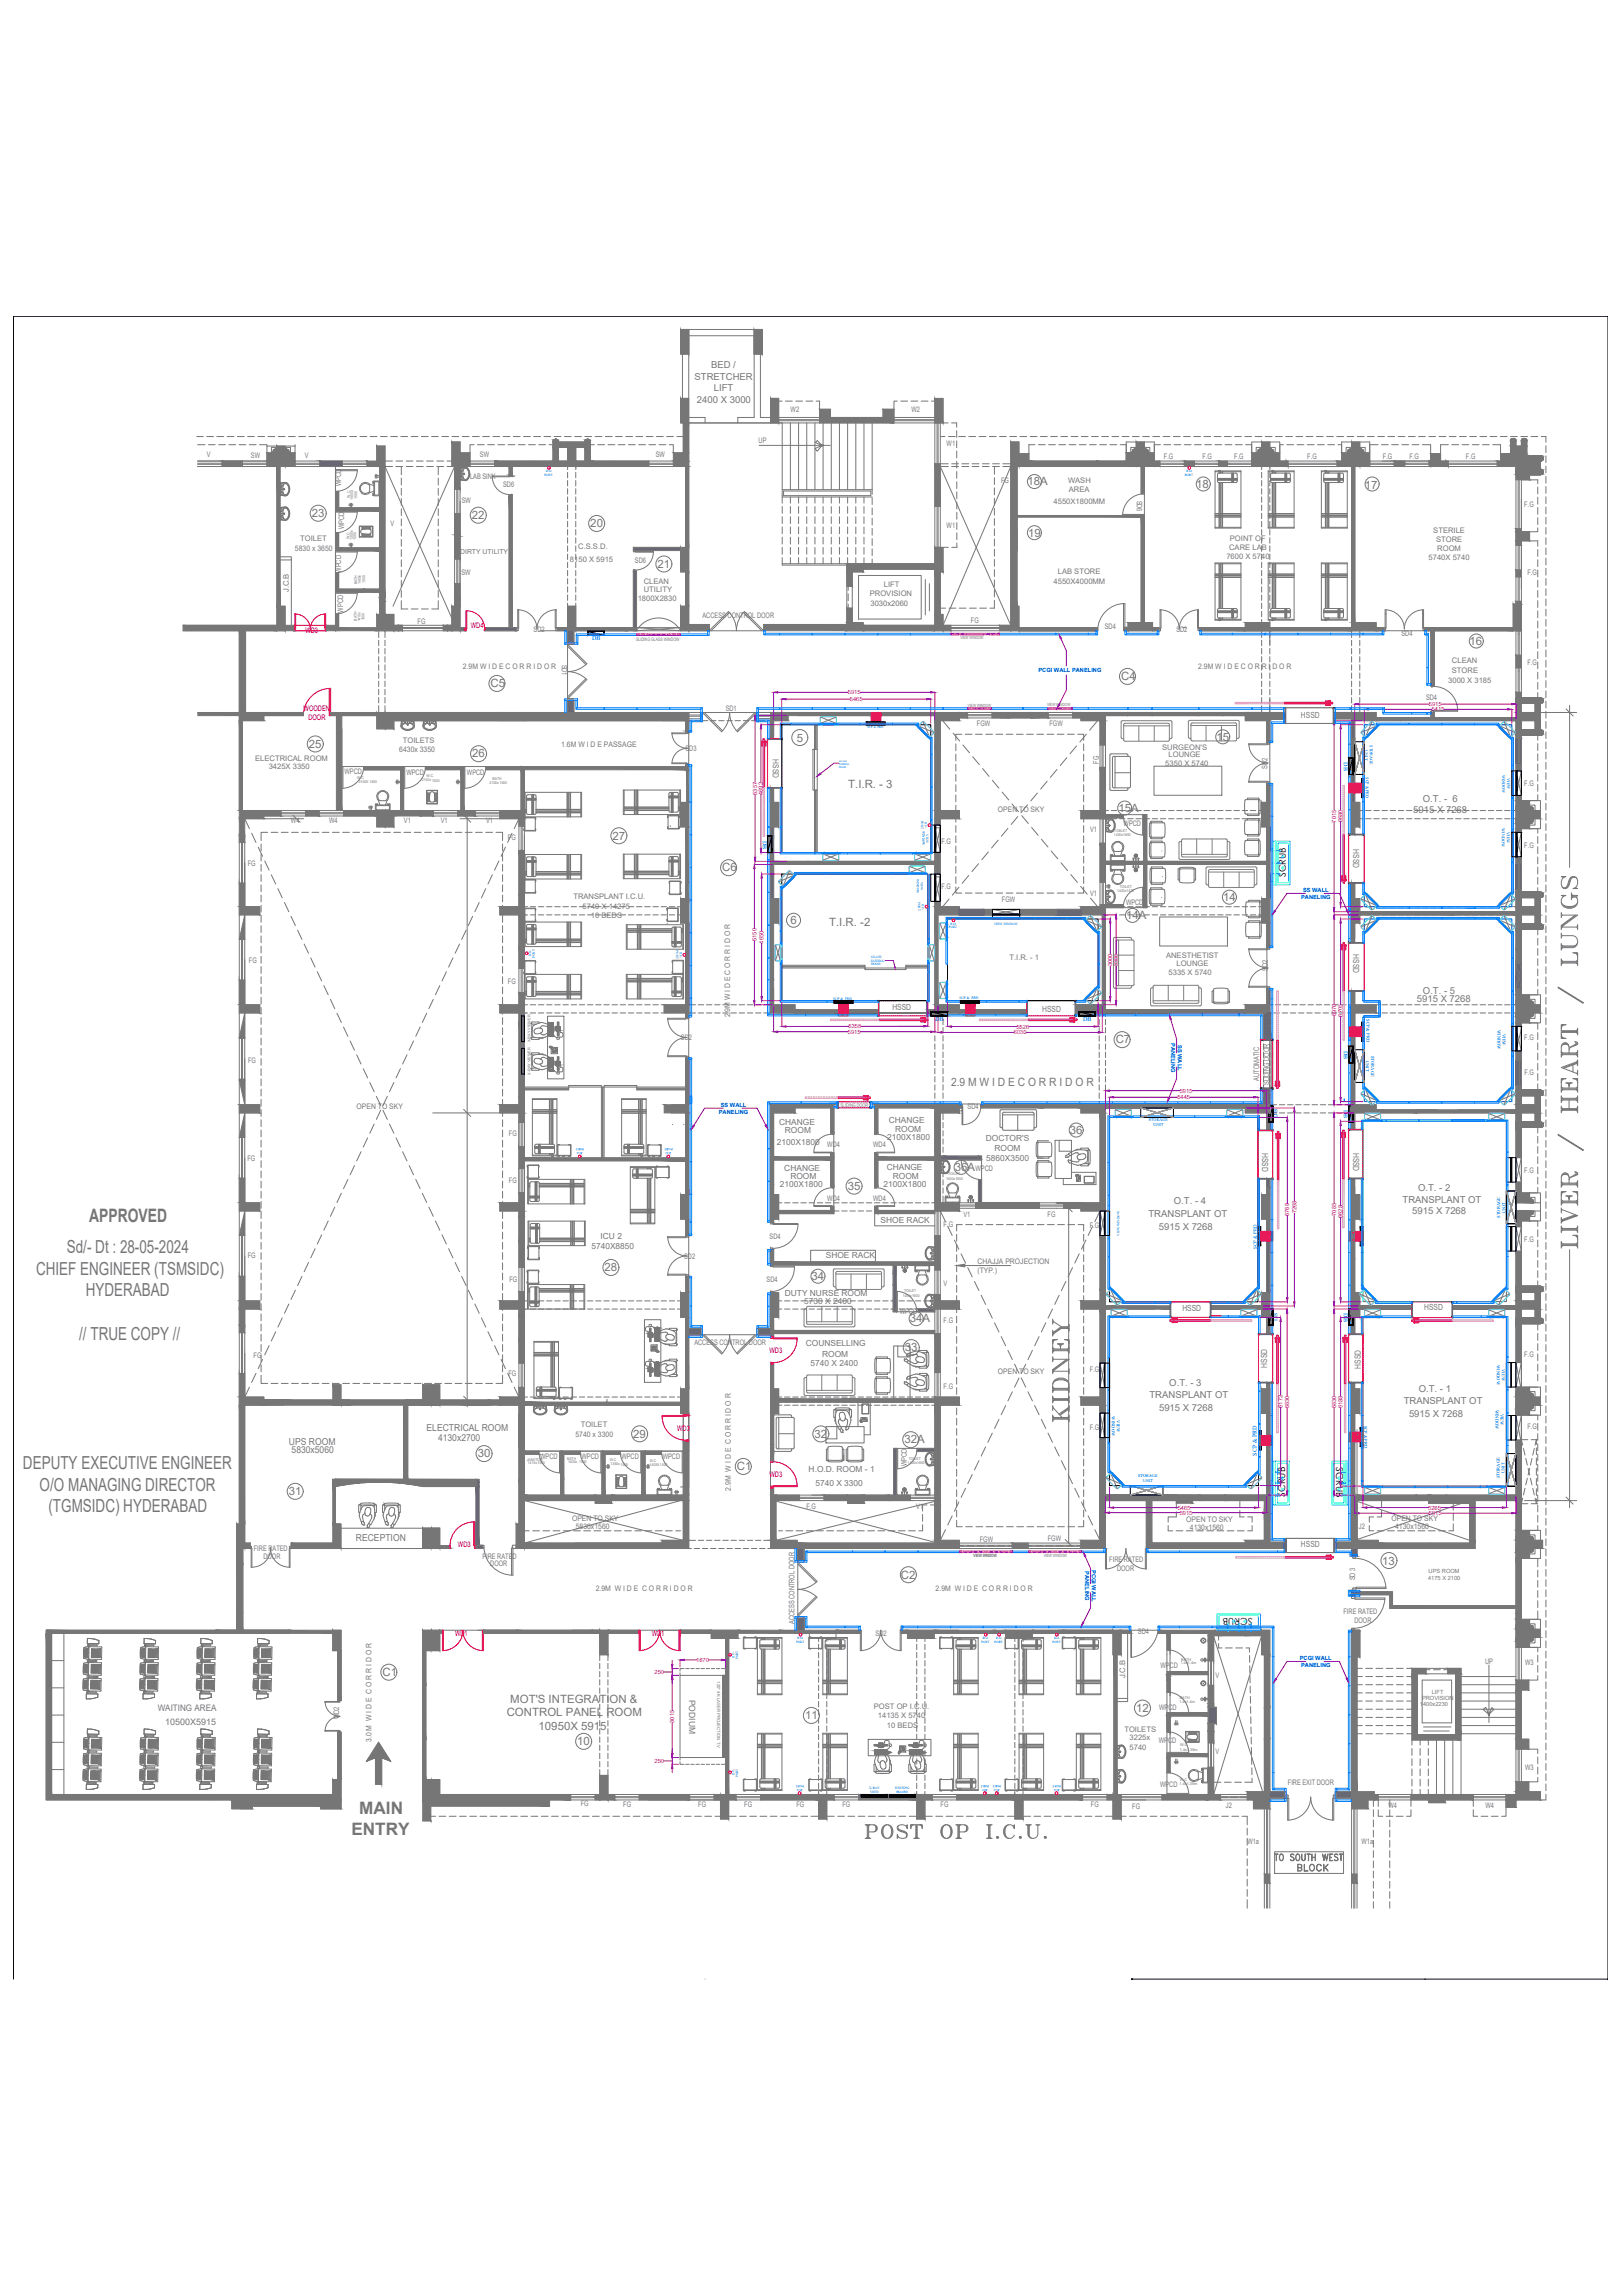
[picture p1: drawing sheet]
<svg xmlns="http://www.w3.org/2000/svg" width="594mm" height="841mm" viewBox="0 0 594 841" stroke-linecap="round" stroke-linejoin="round" font-family="sans-serif">
<defs><g id="words">
<text font-size="14.1" fill="#767676" x="580.7" y="458.6" transform="rotate(-90 580.7 458.6)">LIVER / HEART / LUNGS</text>
<text font-size="10.1" fill="#767676" x="392.3" y="522.1" transform="rotate(-90 392.3 522.1)">KIDNEY</text>
<text font-size="8.8" fill="#767676" x="315.7" y="674.9">POST OP I.C.U.</text>
<text font-size="6.8" fill="#767676" x="32.7" y="448">APPROVED</text>
<g font-size="6.6" fill="#767676">
<text x="24.5" y="459.3">Sd/- Dt : 28-05-2024</text>
<text x="13.2" y="467.3">CHIEF ENGINEER (TSMSIDC)</text>
<text x="31.4" y="475.1">HYDERABAD</text>
<text x="29" y="490.9">// TRUE COPY //</text>
<text x="8.4" y="538.4">DEPUTY EXECUTIVE ENGINEER</text>
<text x="14.5" y="546.3">O/O MANAGING DIRECTOR</text>
<text x="17.8" y="554.3">(TGMSIDC) HYDERABAD</text>
</g>
<g font-size="6.3" fill="#767676">
<text x="131.6" y="664.9">MAIN</text>
<text x="128.7" y="672.4">ENTRY</text>
</g>
<g font-size="5.7" fill="#767676">
<text x="465.7" y="683">TO SOUTH WEST</text>
<text x="474.1" y="686.9">BLOCK</text>
</g>
<g font-size="4.2" fill="#767676">
<text x="376.4" y="177.9">18A</text>
<text x="438.1" y="178.9">18</text>
<text x="499.9" y="179.1">17</text>
<text x="114.2" y="189.5">23</text>
<text x="172.9" y="190.2">22</text>
<text x="216.2" y="193.2">20</text>
<text x="376.5" y="196.8">19</text>
<text x="240.8" y="208.1">21</text>
<text x="538.3" y="236.4">16</text>
<text x="179.7" y="251.8">C5</text>
<text x="410.6" y="249.3">C4</text>
<text x="113.1" y="274">25</text>
<text x="291.9" y="271.8">5</text>
<text x="445.5" y="271.4">15</text>
<text x="173" y="277.6">26</text>
<text x="310.7" y="288.8">T.I.R. - 3</text>
<text x="409.6" y="297.5">15A</text>
<text x="224.3" y="307.7">27</text>
<text x="264.5" y="319.3">C6</text>
<text x="448" y="330.2">14</text>
<text x="289.6" y="338.6">6</text>
<text x="303.7" y="339.3">T.I.R. -2</text>
<text x="412.5" y="336.8">14A</text>
<text x="408.7" y="382.4">C7</text>
<text x="348.3" y="398.1">2.9 M W I D E C O R R I D O R</text>
<text x="391.8" y="415.5">36</text>
<text x="349.7" y="429.2">36A</text>
<text x="310.5" y="436.1">35</text>
<text x="221.4" y="465.9">28</text>
<text x="297.3" y="469.1">34</text>
<text x="333.2" y="484.6">34A</text>
<text x="331.4" y="495.2">33</text>
<text x="232" y="526.8">29</text>
<text x="298.3" y="526.9">32</text>
<text x="331.2" y="529">32A</text>
<text x="175" y="534.1">30</text>
<text x="269.9" y="538.8">C1</text>
<text x="105.8" y="547.9">31</text>
<text x="506.3" y="573.5">13</text>
<text x="329.9" y="578.5">C2</text>
<text x="140.1" y="614.2">C1</text>
<text x="186.9" y="623.9">MOT'S INTEGRATION &amp;</text>
<text x="185.6" y="629">CONTROL PANEL ROOM</text>
<text x="416.1" y="627.3">12</text>
<text x="197.3" y="634">10950X 5915</text>
<text x="294.8" y="630">11</text>
<text x="211.4" y="639.5">10</text>
</g>
<g font-size="3.5" fill="#767676">
<text x="260.4" y="135">BED /</text>
<text x="254.4" y="139.2">STRETCHER</text>
<text x="261.4" y="143.3">LIFT</text>
<text x="255.3" y="147.5">2400 X 3000</text>
<text x="517.6" y="298">5915 X 7268</text>
<text x="521.1" y="294">O.T. - 6</text>
<text x="521.2" y="364.3">O.T. - 5</text>
<text x="518.9" y="367.2">5915 X 7268</text>
<text x="519.4" y="436.4">O.T. - 2</text>
<text x="430" y="441.2">O.T. - 4</text>
<text x="513.7" y="440.9">TRANSPLANT OT</text>
<text x="420.6" y="445.8">TRANSPLANT OT</text>
<text x="517.3" y="444.9">5915 X 7268</text>
<text x="424.5" y="450.6">5915 X 7268</text>
<text x="428.3" y="508.1">O.T. - 3</text>
<text x="421" y="512.2">TRANSPLANT OT</text>
<text x="514.1" y="514.6">TRANSPLANT OT</text>
<text x="519.6" y="510">O.T. - 1</text>
<text x="424.5" y="517">5915 X 7268</text>
<text x="516.1" y="519.1">5915 X 7268</text>
<text x="156.2" y="524.4">ELECTRICAL ROOM</text>
<text x="105.8" y="529.6">UPS ROOM</text>
<text x="106.8" y="532.6">5830x5060</text>
<text x="160.4" y="528.2">4130x2700</text>
<text x="130.4" y="564.7">RECEPTION</text>
</g>
<g font-size="3.5">
<text x="470.9" y="321.4" transform="rotate(-90 470.9 321.4)">SCRUB</text>
<text x="489.4" y="537.7" transform="rotate(90 489.4 537.7)">SCRUB</text>
<text x="470.8" y="548.5" transform="rotate(-90 470.8 548.5)">SCRUB</text>
<text x="458.7" y="593" transform="rotate(180 458.7 593)">SCRUB</text>
</g>
<g font-size="3.3" fill="#767676">
<text x="57.7" y="627">WAITING AREA</text>
<text x="60.5" y="632.1">10500X5915</text>
</g>
<g font-size="3.1" fill="#767676">
<text x="476.5" y="263.2">HSSD</text>
<text x="283" y="278.3" transform="rotate(90 283 278.3)">HSSD</text>
<text x="495.6" y="311.3" transform="rotate(90 495.6 311.3)">HSSD</text>
<text x="495.6" y="349.7" transform="rotate(90 495.6 349.7)">HSSD</text>
<text x="326.8" y="370.3">HSSD</text>
<text x="381.7" y="370.7">HSSD</text>
<text x="285.4" y="412.1">CHANGE</text>
<text x="325.5" y="411.5">CHANGE</text>
<text x="284.6" y="419.5">2100X1800</text>
<text x="287.5" y="415.1">ROOM</text>
<text x="325" y="417.6">2100X1800</text>
<text x="327.9" y="414.7">ROOM</text>
<text x="361.1" y="418.1">DOCTOR'S</text>
<text x="361.2" y="425.5">5860X3500</text>
<text x="364.3" y="421.8">ROOM</text>
<text x="462.2" y="422.5" transform="rotate(90 462.2 422.5)">HSSD</text>
<text x="495.6" y="422.4" transform="rotate(90 495.6 422.4)">HSSD</text>
<text x="287.3" y="429">CHANGE</text>
<text x="324.8" y="428.7">CHANGE</text>
<text x="327" y="431.9">ROOM</text>
<text x="285.6" y="435.2">2100X1800</text>
<text x="289.5" y="432.1">ROOM</text>
<text x="323.6" y="434.9">2100X1800</text>
<text x="322.5" y="448.2">SHOE RACK</text>
<text x="220" y="453.9">ICU 2</text>
<text x="216.6" y="457.6">5740X8850</text>
<text x="302.5" y="461.1">SHOE RACK</text>
<text x="287.4" y="474.9">DUTY NURSE ROOM</text>
<text x="294.5" y="477.9">5730 X 2400</text>
<text x="433.1" y="480.3">HSSD</text>
<text x="521.6" y="480.2">HSSD</text>
<text x="295.1" y="493.2">COUNSELLING</text>
<text x="301.1" y="497.3">ROOM</text>
<text x="296.9" y="500.4">5740 X 2400</text>
<text x="464.1" y="501.2" transform="rotate(-90 464.1 501.2)">HSSD</text>
<text x="498.5" y="501.5" transform="rotate(-90 498.5 501.5)">HSSD</text>
<text x="296.2" y="539.3">H.O.D. ROOM - 1</text>
<text x="298.6" y="544.4">5740 X 3300</text>
<text x="476.5" y="566.9">HSSD</text>
<text x="252.4" y="622.9" transform="rotate(90 252.4 622.9)">PODIUM</text>
</g>
<g font-size="2.8" fill="#767676">
<text x="289.6" y="151">W2</text>
<text x="333.8" y="151">W2</text>
<text x="75.7" y="167.5">V</text>
<text x="91.9" y="167.8">SW</text>
<text x="111.6" y="167.9">V</text>
<text x="175.8" y="167.4">SW</text>
<text x="240.2" y="167.4">SW</text>
<text x="277.8" y="162.3">UP</text>
<text x="346.7" y="163.4">W1</text>
<text x="426.3" y="168.2">F.G</text>
<text x="440.4" y="168.2">F.G</text>
<text x="452.1" y="168.2">F.G</text>
<text x="478.8" y="168.2">F.G</text>
<text x="506.5" y="168.2">F.G</text>
<text x="516.2" y="168.2">F.G</text>
<text x="536.9" y="168.2">F.G</text>
<text x="124.9" y="178.1" transform="rotate(-90 124.9 178.1)">WPCD</text>
<text x="172.2" y="175.4">LAB SINK</text>
<text x="184.3" y="178.6">SD6</text>
<text x="366.7" y="177.1">FG</text>
<text x="391.2" y="177.1">WASH</text>
<text x="169.1" y="184.2">SW</text>
<text x="385.9" y="184.9">4550X1800MM</text>
<text x="391.5" y="180.4">AREA</text>
<text x="416.4" y="183.4" transform="rotate(90 416.4 183.4)">SD6</text>
<text x="558.3" y="185.8">F.G</text>
<text x="126" y="193.9" transform="rotate(-90 126 193.9)">WPCD</text>
<text x="143" y="192.7">V</text>
<text x="346.7" y="193.4">W1</text>
<text x="525" y="195.3">STERILE</text>
<text x="108" y="201.8">5830 x 3650</text>
<text x="109.9" y="198.2">TOILET</text>
<text x="211.8" y="201.1">C.S.S.D.</text>
<text x="450.2" y="201.5">CARE LAB</text>
<text x="450.5" y="198.1">POINT OF</text>
<text x="526" y="198.7">STORE</text>
<text x="526.4" y="202">ROOM</text>
<text x="124.9" y="209.9" transform="rotate(-90 124.9 209.9)">WPCD</text>
<text x="208.8" y="206.1">8150 X 5915</text>
<text x="232.5" y="206.3">SD6</text>
<text x="449.2" y="204.8">7600 X 5740</text>
<text x="523.3" y="205.4">5740X 5740</text>
<text x="169" y="210.7">SW</text>
<text x="235.8" y="214.1">CLEAN</text>
<text x="323.7" y="215.2">LIFT</text>
<text x="385.9" y="213.9">4550X4000MM</text>
<text x="387.4" y="210.3">LAB STORE</text>
<text x="559.4" y="210.7">F.G</text>
<text x="105.8" y="217" transform="rotate(-90 105.8 217)">J.C.B</text>
<text x="233.6" y="220.3">1800X2830</text>
<text x="235.8" y="217">UTILITY</text>
<text x="318.6" y="218.4">PROVISION</text>
<text x="318.8" y="221.9">3030x2060</text>
<text x="125.7" y="224.5" transform="rotate(-90 125.7 224.5)">WPCD</text>
<text x="257.3" y="226.6">ACCESS CONTROL DOOR</text>
<text x="153" y="228.5">FG</text>
<text x="195.4" y="231.5">SD2</text>
<text x="355.6" y="228.1">FG</text>
<text x="404.6" y="230.5">SD4</text>
<text x="430.9" y="231.5">SD2</text>
<text x="513.3" y="233">SD4</text>
<text x="169.6" y="245.3">2.9M W I D E C O R R I D O R</text>
<text x="205.8" y="243.5" transform="rotate(90 205.8 243.5)">SD1</text>
<text x="438.9" y="245.1">2.9M W I D E C O R R I D O R</text>
<text x="531.8" y="242.8">CLEAN</text>
<text x="559.4" y="243.8">F.G</text>
<text x="530.4" y="250.3">3000 X 3185</text>
<text x="531.8" y="246.8">STORE</text>
<text x="522.3" y="256.4">SD4</text>
<text x="265.8" y="260.5">SD1</text>
<text x="357.8" y="265.9">FGW</text>
<text x="384.4" y="265.9">FGW</text>
<text x="146.2" y="275.7">6430x 3350</text>
<text x="147.5" y="272.2">TOILETS</text>
<text x="205.6" y="273.6">1.6M W I D E PASSAGE</text>
<text x="251.1" y="275.2">SD3</text>
<text x="425.6" y="274.7">SURGEON'S</text>
<text x="93.5" y="278.8">ELECTRICAL ROOM</text>
<text x="98.4" y="282">3425X 3350</text>
<text x="402.4" y="280" transform="rotate(-90 402.4 280)">FG</text>
<text x="426.8" y="280.6">5350 X 5740</text>
<text x="428" y="277.4">LOUNGE</text>
<text x="464.3" y="281.9" transform="rotate(-90 464.3 281.9)">SD2</text>
<text x="126.2" y="283.7">WPCD</text>
<text x="148.9" y="284.1">WPCD</text>
<text x="171" y="284">WPCD</text>
<text x="558.3" y="288">F.G</text>
<text x="365.5" y="297.4">OPEN TO SKY</text>
<text x="106.6" y="301.8">W4</text>
<text x="120.6" y="301.8">W4</text>
<text x="147.9" y="301.6">V1</text>
<text x="161.4" y="301.6">V1</text>
<text x="178" y="301.6">V1</text>
<text x="399.2" y="305">V1</text>
<text x="411.5" y="302.8">WPCD</text>
<text x="186.1" y="307.7">FG</text>
<text x="344.8" y="309.1">F.G</text>
<text x="558.3" y="310.8">F.G</text>
<text x="90.7" y="317.3">FG</text>
<text x="210" y="329.5">TRANSPLANT I.C.U.</text>
<text x="344.8" y="325.9">F.G</text>
<text x="399.2" y="328.4">V1</text>
<text x="213.4" y="333.2">5740 X 14275</text>
<text x="367" y="330.6">FGW</text>
<text x="412.4" y="331.5">WPCD</text>
<text x="216.4" y="336.5">10 BEDS</text>
<text x="91.2" y="352.8">FG</text>
<text x="369.7" y="352">T.I.R. - 1</text>
<text x="427.1" y="351">ANESTHETIST</text>
<text x="428" y="357.3">5335 X 5740</text>
<text x="430.9" y="354">LOUNGE</text>
<text x="464.4" y="355.8" transform="rotate(-90 464.4 355.8)">SD2</text>
<text x="186.1" y="360.7">FG</text>
<text x="267.4" y="372.8" transform="rotate(-90 267.4 372.8)">2.9M W I D E C O R R I D O R</text>
<text x="249.4" y="380.9">SD2</text>
<text x="558.3" y="381.1">F.G</text>
<text x="90.9" y="389.6">FG</text>
<text x="558.4" y="393.8">F.G</text>
<text x="461.2" y="396" transform="rotate(-90 461.2 396)">AUTOMATIC</text>
<text x="464.9" y="397.7" transform="rotate(-90 464.9 397.7)">SLIDING DOOR</text>
<text x="130.6" y="406.2">OPEN TO SKY</text>
<text x="354.4" y="406.4">SD4</text>
<text x="186.4" y="416.3">FG</text>
<text x="90.6" y="425.4">FG</text>
<text x="303" y="420.5">WD4</text>
<text x="319.8" y="420.5">WD4</text>
<text x="357.3" y="429">WPCD</text>
<text x="558.3" y="429.8">F.G</text>
<text x="186.4" y="433.6">FG</text>
<text x="303" y="440.1">WD4</text>
<text x="319.8" y="440.1">WD4</text>
<text x="345.6" y="449.7">F.G</text>
<text x="352.9" y="446">V1</text>
<text x="383.7" y="446">FG</text>
<text x="281.9" y="454">SD4</text>
<text x="399.2" y="450.1">F.G</text>
<text x="558.3" y="455">F.G</text>
<text x="90.7" y="461">FG</text>
<text x="250.6" y="461.3">SD2</text>
<text x="358" y="466.5">(TYP.)</text>
<text x="358.1" y="463.1">CHAJJA PROJECTION</text>
<text x="186.6" y="469.9">FG</text>
<text x="280.8" y="469.6">SD4</text>
<text x="345.6" y="471.3">V</text>
<text x="329.5" y="481.6">WPCD</text>
<text x="345.6" y="484.8">F.G</text>
<text x="92.9" y="497.7">FG</text>
<text x="254.3" y="492.9">ACCESS CONTROL DOOR</text>
<text x="558.3" y="497.3">F.G</text>
<text x="365.5" y="503.5">OPEN TO SKY</text>
<text x="399.2" y="502.8">F.G</text>
<text x="186.2" y="504.1">FG</text>
<text x="345.6" y="508.9">F.G</text>
<text x="210.8" y="526.6">5740 x 3300</text>
<text x="212.7" y="523">TOILET</text>
<text x="399.2" y="523.9">F.G</text>
<text x="559.4" y="523.6">F.G</text>
<text x="197.8" y="534.6">WPCD</text>
<text x="213" y="534.6">WPCD</text>
<text x="227.6" y="534.6">WPCD</text>
<text x="242.8" y="534.5">WPCD</text>
<text x="332.1" y="537.3" transform="rotate(-90 332.1 537.3)">WPCD</text>
<text x="267.6" y="546.2" transform="rotate(-90 267.6 546.2)">2.9M W I D E C O R R I D O R</text>
<text x="209.5" y="557.4">OPEN TO SKY</text>
<text x="295.4" y="552.9">F.G</text>
<text x="335.6" y="552.9">V1</text>
<text x="434.5" y="557.8">OPEN TO SKY</text>
<text x="509.6" y="557.4">OPEN TO SKY</text>
<text x="210.9" y="560.4">5830x1560</text>
<text x="435.8" y="560.8">4130x1560</text>
<text x="497.7" y="560.3">J2</text>
<text x="511" y="560.4">4130x1560</text>
<text x="93" y="568.4">FIRE RATED</text>
<text x="358.9" y="565.2">FGW</text>
<text x="383.8" y="564.5">FGW</text>
<text x="96.5" y="571.4">DOOR</text>
<text x="176.8" y="571.2">FIRE RATED</text>
<text x="179.6" y="573.9">DOOR</text>
<text x="406.3" y="572.4">FIRE RATED</text>
<text x="409.1" y="575.7">DOOR</text>
<text x="496.3" y="579.1" transform="rotate(-90 496.3 579.1)">SD 3</text>
<text x="218.2" y="582.9">2.9M W I D E C O R R I D O R</text>
<text x="342.7" y="582.9">2.9M W I D E C O R R I D O R</text>
<text x="492.1" y="591.4">FIRE RATED</text>
<text x="291" y="595.1" transform="rotate(-90 291 595.1)">ACCESS CONTROL DOOR</text>
<text x="320.7" y="599.6">SD2</text>
<text x="416.8" y="598.8">SD4</text>
<text x="496.1" y="594.7">DOOR</text>
<text x="425" y="611.3">WPCD</text>
<text x="543.9" y="609.6">UP</text>
<text x="558.6" y="610">W3</text>
<text x="412.1" y="615.1" transform="rotate(-90 412.1 615.1)">J.C.B</text>
<text x="445.2" y="614.7">V</text>
<text x="320.1" y="626.4">POST OP I.C.U.</text>
<text x="321.5" y="629.7">14135 X 5740</text>
<text x="424.6" y="626.8">WPCD</text>
<text x="124.2" y="630.1" transform="rotate(-90 124.2 630.1)">WD2</text>
<text x="324.9" y="633.1">10 BEDS</text>
<text x="411.8" y="634.7">TOILETS</text>
<text x="136.1" y="638.3" transform="rotate(-90 136.1 638.3)">3.0 M W I D E C O R R I D O R</text>
<text x="413.7" y="637.8">3225x</text>
<text x="413.7" y="641.2">5740</text>
<text x="424.5" y="638.9">WPCD</text>
<text x="445.2" y="642.8">V</text>
<text x="558.6" y="648.7">W3</text>
<text x="424.9" y="654.9">WPCD</text>
<text x="471.7" y="654.2">FIRE EXIT DOOR</text>
<text x="212.7" y="661.7">FG</text>
<text x="228.3" y="662.2">FG</text>
<text x="255.8" y="662.2">FG</text>
<text x="272.6" y="662.2">FG</text>
<text x="291.7" y="662.2">FG</text>
<text x="308.5" y="662.2">FG</text>
<text x="344.5" y="662.2">FG</text>
<text x="399.5" y="662.2">FG</text>
<text x="414.7" y="662.8">FG</text>
<text x="449" y="662.7">J2</text>
<text x="508.5" y="662.5">W4</text>
<text x="544.1" y="662.5">W4</text>
<text x="456.9" y="675.9">W1a</text>
<text x="498.7" y="675.9">W1a</text>
</g>
<g font-size="2.8" fill="#f00">
<text x="111.9" y="232">WD3</text>
<text x="172.5" y="230.1">WD4</text>
<text x="111.2" y="260.6">WOODEN</text>
<text x="112.9" y="263.9">DOOR</text>
<text x="281.9" y="495.9">WD3</text>
<text x="248" y="524.3">WD3</text>
<text x="281.9" y="541.2">WD3</text>
<text x="167.7" y="566.9">WD3</text>
<text x="166.7" y="599.4">WD1</text>
<text x="238.7" y="599.4">WD1</text>
</g>
<text font-size="2.5" fill="#767676" x="168.5" y="202.9">DIRTY UTILITY</text>
<g font-size="2.2" fill="#00f">
<text x="216.9" y="234.6">DB</text>
<text x="492.2" y="279.4" transform="rotate(90 492.2 279.4)">DB</text>
<text x="279.4" y="308" transform="rotate(90 279.4 308)">DB</text>
<text x="342.6" y="374">DB</text>
<text x="396.7" y="374">DB</text>
<text x="492.2" y="385" transform="rotate(90 492.2 385)">DB</text>
<text x="492.2" y="406.8" transform="rotate(90 492.2 406.8)">DB</text>
<text x="467.9" y="409.6" transform="rotate(-90 467.9 409.6)">DB</text>
<text x="467.9" y="484.1" transform="rotate(-90 467.9 484.1)">DB</text>
<text x="492.2" y="481.2" transform="rotate(90 492.2 481.2)">DB</text>
<text x="460.3" y="533.4" transform="rotate(-90 460.3 533.4)">SCP &amp; PRD</text>
</g>
<g font-size="2.1" fill="#00f">
<text x="380.3" y="246.2">PCGI WALL PANELING</text>
<text x="476.5" y="329.5">PANELING</text>
<text x="477.3" y="327">SS WALL</text>
<text x="428.9" y="382.2" transform="rotate(90 428.9 382.2)">PANELING</text>
<text x="431.4" y="382.9" transform="rotate(90 431.4 382.9)">SS WALL</text>
<text x="264" y="405.7">SS WALL</text>
<text x="263.3" y="408.2">PANELING</text>
<text x="397.4" y="575.8" transform="rotate(90 397.4 575.8)">PANELING</text>
<text x="399.9" y="575.3" transform="rotate(90 399.9 575.3)">PCGI WALL</text>
<text x="476.1" y="608.5">PCGI WALL</text>
<text x="476.5" y="611">PANELING</text>
</g>
<g font-size="2.1" fill="#b8008a">
<text x="310.5" y="254.5">5915</text>
<text x="311.3" y="256.9">5465</text>
<text x="523.4" y="258.8">5915</text>
<text x="524.4" y="260.7">5415</text>
<text x="277.3" y="291.2" transform="rotate(-90 277.3 291.2)">5357</text>
<text x="279.4" y="291.3" transform="rotate(-90 279.4 291.3)">4692</text>
<text x="489.4" y="301.4" transform="rotate(-90 489.4 301.4)">7015</text>
<text x="491.7" y="301.2" transform="rotate(-90 491.7 301.2)">6680</text>
<text x="277" y="344.8" transform="rotate(-90 277 344.8)">5150</text>
<text x="279.7" y="345.8" transform="rotate(-90 279.7 345.8)">4650</text>
<text x="407.4" y="354.1" transform="rotate(-90 407.4 354.1)">3000</text>
<text x="409.5" y="354.1" transform="rotate(-90 409.5 354.1)">3300</text>
<text x="310.8" y="376.9">5358</text>
<text x="372.3" y="376.9">5526</text>
<text x="489.4" y="372.4" transform="rotate(-90 489.4 372.4)">6970</text>
<text x="491.7" y="372.6" transform="rotate(-90 491.7 372.6)">6705</text>
<text x="310.5" y="378.8">5915</text>
<text x="371.3" y="379.1">6030</text>
<text x="432.1" y="400.4">5915</text>
<text x="431.2" y="402.8">5445</text>
<text x="472.2" y="445.6" transform="rotate(-90 472.2 445.6)">6768</text>
<text x="474.8" y="444.6" transform="rotate(-90 474.8 444.6)">7268</text>
<text x="489.4" y="445.5" transform="rotate(-90 489.4 445.5)">7085</text>
<text x="491.7" y="446.3" transform="rotate(-90 491.7 446.3)">6628</text>
<text x="469.8" y="515.9" transform="rotate(-90 469.8 515.9)">6172</text>
<text x="472.2" y="516.1" transform="rotate(-90 472.2 516.1)">6830</text>
<text x="489.4" y="516.1" transform="rotate(-90 489.4 516.1)">6830</text>
<text x="491.7" y="516" transform="rotate(-90 491.7 516)">6188</text>
<text x="431.3" y="553.2">5465</text>
<text x="432.1" y="555.1">5915</text>
<text x="523.1" y="553.2">5265</text>
<text x="523.4" y="555.3">5915</text>
<text x="255" y="609">1670</text>
<text x="239.8" y="613.4">250</text>
<text x="246.9" y="631.3" transform="rotate(-90 246.9 631.3)">3015</text>
<text x="239.8" y="646">250</text>
</g>
<g font-size="2.1" fill="#767676">
<text x="523.1" y="579.1">4175 X 2100</text>
<text x="523.3" y="576.6">UPS ROOM</text>
<text x="520.8" y="623">PROVISION</text>
<text x="524.4" y="620.8">LIFT</text>
<text x="520.1" y="625.4">1400x2230</text>
</g>
<text font-size="1.9" fill="#767676" x="307.8" y="405.6">SLIDING DOOR</text>
<text font-size="1.8" fill="#00f" x="460.3" y="457.7" transform="rotate(-90 460.3 457.7)">SCP &amp; PRD</text>
<text font-size="1.7" fill="#767676" x="233" y="234.8">SLIDING GLASS WINDOW</text>
<g font-size="1.7" fill="#00f">
<text x="500.5" y="373.5" transform="rotate(90 500.5 373.5)">SCP &amp; PRD</text>
<text x="548.5" y="377.4" transform="rotate(90 548.5 377.4)">WINDOW</text>
<text x="550.3" y="378.8" transform="rotate(90 550.3 378.8)">VIEW</text>
<text x="500.3" y="388.7" transform="rotate(90 500.3 388.7)">UNIT</text>
<text x="502.2" y="386.9" transform="rotate(90 502.2 386.9)">STORAGE</text>
<text x="549.5" y="446.3" transform="rotate(-90 549.5 446.3)">STORAGE</text>
<text x="551.4" y="444.4" transform="rotate(-90 551.4 444.4)">UNIT</text>
<text x="548.2" y="500.2" transform="rotate(90 548.2 500.2)">WINDOW</text>
<text x="550.1" y="501.7" transform="rotate(90 550.1 501.7)">VIEW</text>
<text x="407.2" y="519" transform="rotate(90 407.2 519)">WINDOW</text>
<text x="409.1" y="520.5" transform="rotate(90 409.1 520.5)">VIEW</text>
<text x="547.7" y="516.6" transform="rotate(90 547.7 516.6)">WINDOW</text>
<text x="549.6" y="518" transform="rotate(90 549.6 518)">VIEW</text>
<text x="499.6" y="522.4" transform="rotate(90 499.6 522.4)">SCP &amp; PRD</text>
<text x="551.2" y="539.8" transform="rotate(-90 551.2 539.8)">UNIT</text>
<text x="549.3" y="541.7" transform="rotate(-90 549.3 541.7)">STORAGE</text>
</g>
<g font-size="1.6" fill="#767676">
<text x="351.8" y="234.3">VIEW WINDOW</text>
<text x="354.5" y="258.9">VIEW WINDOW</text>
<text x="383.5" y="258.6">VIEW WINDOW</text>
<text x="356.6" y="570.6">VIEW WINDOW</text>
<text x="382.3" y="570.6">VIEW WINDOW</text>
<text x="262.7" y="616.1" transform="rotate(90 262.7 616.1)">120&quot; 4K LASER PROJECTION T.V</text>
</g>
<g font-size="1.5" fill="#00f">
<text x="499.9" y="274.9" transform="rotate(90 499.9 274.9)">UNIT</text>
<text x="501.7" y="273.1" transform="rotate(90 501.7 273.1)">STORAGE</text>
<text x="500.2" y="284.8" transform="rotate(90 500.2 284.8)">SCP &amp; PRD</text>
<text x="550.2" y="283.9" transform="rotate(90 550.2 283.9)">WINDOW</text>
<text x="552" y="285.2" transform="rotate(90 552 285.2)">VIEW</text>
<text x="550.1" y="303.5" transform="rotate(90 550.1 303.5)">WINDOW</text>
<text x="551.9" y="304.9" transform="rotate(90 551.9 304.9)">VIEW</text>
<text x="420.7" y="410.8">STORAGE</text>
<text x="422.5" y="412.5">UNIT</text>
<text x="416.9" y="541.4">STORAGE</text>
<text x="418.6" y="543.2">UNIT</text>
</g>
<g font-size="1.4" fill="#767676">
<text x="128.2" y="182.3" transform="rotate(-90 128.2 182.3)">W.C</text>
<text x="129.4" y="183.1" transform="rotate(-90 129.4 183.1)">1405X</text>
<text x="130.8" y="182.7" transform="rotate(-90 130.8 182.7)">1500</text>
<text x="128" y="197.5" transform="rotate(-90 128 197.5)">W.C</text>
<text x="129.2" y="197.8" transform="rotate(-90 129.2 197.8)">1350x</text>
<text x="130.4" y="197.7" transform="rotate(-90 130.4 197.7)">1500</text>
<text x="130.8" y="214.2" transform="rotate(-90 130.8 214.2)">BATH</text>
<text x="132.1" y="214.1" transform="rotate(-90 132.1 214.1)">1400x</text>
<text x="133.8" y="213.6" transform="rotate(-90 133.8 213.6)">1500</text>
<text x="130.8" y="227.5" transform="rotate(-90 130.8 227.5)">BATH</text>
<text x="132" y="227.7" transform="rotate(-90 132 227.7)">1415x</text>
<text x="133.5" y="227.4" transform="rotate(-90 133.5 227.4)">1500</text>
<text x="130.8" y="285.4">W.C</text>
<text x="131.4" y="287">2100X 1500</text>
<text x="154.5" y="286.4">2100x 1500</text>
<text x="156.3" y="284.9">W.C</text>
<text x="179.3" y="287.4">2100x1500</text>
<text x="180.4" y="285.9">BATH</text>
<text x="408.1" y="304.8">TOIILET</text>
<text x="408" y="306.2">1400x1600</text>
<text x="409.2" y="327.1">1400x1470</text>
<text x="410.1" y="325.4">TOILET</text>
<text x="194.3" y="382" transform="rotate(-90 194.3 382)">X-RAY VIEWER</text>
<text x="194.3" y="393.9" transform="rotate(-90 194.3 393.9)">X-RAY VIEWER</text>
<text x="347.3" y="430.7">TOILET</text>
<text x="346.5" y="432.3">1400x1600</text>
<text x="331.1" y="473.6">TOILET</text>
<text x="330.6" y="475.3">1400x1600</text>
<text x="192.9" y="535.5">JANITOR</text>
<text x="193.3" y="536.6">1415x1500</text>
<text x="207.7" y="534.9">BATH</text>
<text x="208" y="536.1">1400x 1500</text>
<text x="223.3" y="535.6">W.C</text>
<text x="223.6" y="537">1350x 1500</text>
<text x="237.9" y="537.2">1405X1500</text>
<text x="238" y="535.8">W.C</text>
<text x="332.5" y="536.6">1400x1600</text>
<text x="332.9" y="535">TOILET</text>
<text x="432.5" y="609.8">1.4x1.4m</text>
<text x="432.6" y="608.5">BATH</text>
<text x="432.1" y="622.7">BATH</text>
<text x="432" y="624.2">1.4x1.4m</text>
<text x="432.2" y="641.7">1.4x1.38m</text>
<text x="432.2" y="640">W.C</text>
<text x="432.2" y="652.8">W.C</text>
<text x="432.1" y="654.3">1.4x1.39m</text>
</g>
<g font-size="1.3" fill="#00f">
<text x="305.1" y="366.3">SCP &amp; PRD</text>
<text x="351.4" y="366.2">SCP &amp; PRD</text>
</g>
<g font-size="1.2" fill="#00f">
<text x="200" y="173.1">R.O.</text>
<text x="434.5" y="173.1">R.O.</text>
<text x="199.4" y="174.5">PORT</text>
<text x="433.9" y="174.5">PORT</text>
<text x="317.7" y="266.8">SCP &amp; PRD</text>
<text x="337.4" y="300.7" transform="rotate(90 337.4 300.7)">PORT</text>
<text x="337.8" y="304.6" transform="rotate(90 337.8 304.6)">WINDOW</text>
<text x="338.7" y="301.3" transform="rotate(90 338.7 301.3)">R.O.</text>
<text x="339.2" y="305.7" transform="rotate(90 339.2 305.7)">VIEW</text>
<text x="335.8" y="322" transform="rotate(90 335.8 322)">WINDOW</text>
<text x="337.2" y="323.1" transform="rotate(90 337.2 323.1)">VIEW</text>
<text x="336.3" y="330.6" transform="rotate(90 336.3 330.6)">PORT</text>
<text x="337.7" y="331.2" transform="rotate(90 337.7 331.2)">R.O.</text>
<text x="347.6" y="340.2">PORT</text>
<text x="348.1" y="338.8">R.O.</text>
<text x="364.1" y="339.1">VIEW WINDOW</text>
<text x="194.6" y="350.4" transform="rotate(-90 194.6 350.4)">R.O.</text>
<text x="195.9" y="351" transform="rotate(-90 195.9 351)">PORT</text>
<text x="247.6" y="348.3" transform="rotate(90 247.6 348.3)">PORT</text>
<text x="249" y="348.9" transform="rotate(90 249 348.9)">R.O.</text>
<text x="319" y="352.4">SLIDING</text>
<text x="319" y="351">GLASS</text>
<text x="319.1" y="353.8">DOOR</text>
<text x="213.4" y="422.2" transform="rotate(-180 213.4 422.2)">R.O.</text>
<text x="214" y="420.8" transform="rotate(-180 214 420.8)">PORT</text>
<text x="245.8" y="422.2" transform="rotate(-180 245.8 422.2)">R.O.</text>
<text x="246.4" y="420.8" transform="rotate(-180 246.4 420.8)">PORT</text>
<text x="410" y="452.8" transform="rotate(-90 410 452.8)">VIEW WINDOW</text>
<text x="291.6" y="602.1">PORT</text>
<text x="292.1" y="600.7">R.O.</text>
<text x="359.4" y="602.1">PORT</text>
<text x="360" y="600.7">R.O.</text>
<text x="364.3" y="602.1">PORT</text>
<text x="364.9" y="600.7">R.O.</text>
<text x="385.5" y="602.1">PORT</text>
<text x="386" y="600.7">R.O.</text>
<text x="269" y="607.5" transform="rotate(-90 269 607.5)">R.O.</text>
<text x="270.4" y="608" transform="rotate(-90 270.4 608)">PORT</text>
<text x="269" y="650.6" transform="rotate(-90 269 650.6)">R.O.</text>
<text x="270.4" y="651.1" transform="rotate(-90 270.4 651.1)">PORT</text>
<text x="293.9" y="655.5" transform="rotate(-180 293.9 655.5)">R.O.</text>
<text x="294.5" y="654.1" transform="rotate(-180 294.5 654.1)">PORT</text>
<text x="318.3" y="655.6">X-RAY</text>
<text x="318.7" y="657">VIEW</text>
<text x="327.8" y="655.7">WRITING</text>
<text x="328.3" y="657.1">BOARD</text>
<text x="361.7" y="655.5" transform="rotate(-180 361.7 655.5)">R.O.</text>
<text x="362.3" y="654.1" transform="rotate(-180 362.3 654.1)">PORT</text>
<text x="366.1" y="655.5" transform="rotate(-180 366.1 655.5)">R.O.</text>
<text x="366.7" y="654.1" transform="rotate(-180 366.7 654.1)">PORT</text>
<text x="388" y="655.5" transform="rotate(-180 388 655.5)">R.O.</text>
<text x="388.6" y="654.1" transform="rotate(-180 388.6 654.1)">PORT</text>
</g>
<g font-size=".9" fill="#00f">
<text x="307.3" y="280.3">SLIDING</text>
<text x="307.3" y="279.3">GLASS</text>
<text x="307.3" y="281.4">DOOR</text>
</g>
</g></defs>
<!-- layer: 0 -->
<g fill="#767676" stroke="#767676" stroke-width=".37">
<path d="M310.6 370.1l11.1-.1z"/>
<path d="M339.6 370.1h2.8z"/>
<path d="M463.9 518h1.2v8.1z"/>
<path d="M463.9 529.6h1.2z"/>
<path d="M495 518h1.2v6.9z"/>
<path d="M495 446.8h1.2v4.5z"/>
<path d="M463.9 446.8h1.2v4.4z"/>
<path d="M463.9 454.7h1.2z"/>
<path d="M463.9 287.1h1.2z"/>
<path d="M357.1 370.1h19z"/>
<path d="M357.1 371.2h19z"/>
<path d="M443.5 478.6h18.6z"/>
<path d="M443.5 478.6h18.6v1.1z"/>
<path d="M558.1 160.7h.3z"/>
<path d="M554.1 160.7h.3z"/>
<path d="M81.4 169h7.4z"/>
<path d="M84.9 171h3.9z"/>
<path d="M101.1 164.5h.3z"/>
<path d="M215.1 161h.3z"/>
<path d="M494.7 164.5h.3z"/>
<path d="M461.8 164.5h.3z"/>
<path d="M415.8 164.5h.3z"/>
<path d="M412 230h.3z"/>
<path d="M427.4 604.5l1.2 .1z"/>
<path d="M282.2 457.9h1.1z"/>
<path d="M86.6 573.1h2.3z"/>
<path d="M259.7 228.9v1.1z"/>
<path d="M259.7 230v1.1z"/>
<path d="M320.2 639.3h4.8v.4z"/>
<path d="M322.3 640.3h.7z"/>
<path d="M325.2 642.2h.2z"/>
<path d="M332.9 639.3h4.9v.4z"/>
<path d="M335 640.3h.7z"/>
<path d="M337.9 642.2h.2z"/>
<path d="M203.8 376.2h.3z"/>
<path d="M204.9 377.6h.3z"/>
<path d="M203.7 377.7l.4 .1z"/>
<path d="M203.8 388.9l.3 .1z"/>
<path d="M204.9 390.4h.3z"/>
<path d="M203.7 390.4l.4 .1z"/>
<path d="M350.4 463.8l3-.5v1z"/>
<path d="M138.7 638.5l3.5 5.6h-7.1z"/>
<path d="M139.8 644.1h2.4l.9 1.3z"/>
<path d="M251.1 268v.2z"/>
<path d="M251.1 268h1.2v.2z"/>
<path d="M251.1 268.2h.6z"/>
<path d="M251.7 268.2h.6z"/>
<path d="M251.1 280.2h1.2z"/>
<path d="M133.2 280.9h14.6z"/>
<path d="M133.2 282.1h13.5z"/>
<path d="M144.2 261.1h108.1v3z"/>
<path d="M238.5 501.2h.3z"/>
<path d="M237.4 501.4h.3z"/>
<path d="M238.5 502.6h.3z"/>
<path d="M240.7 499.3h.6z"/>
<path d="M238.5 488.5h.3z"/>
<path d="M237.4 488.6h.3z"/>
<path d="M238.5 489.9h.3z"/>
<path d="M240.7 486.6h.6z"/>
<path d="M122.9 542l51.5 .2z"/>
<path d="M282.2 446.8h1.1z"/>
<path d="M555.2 326.9h9.2zM555.2 326.9h9.2z"/>
<path d="M555.2 326.9l9.3 .1zM555.2 326.9l9.3 .1z"/>
<path d="M555.2 327h9.4zM555.2 327h9.4z"/>
<path d="M555.2 327l9.6 .1zM555.2 327l9.6 .1z"/>
<path d="M555.2 327.1l9.7 .1zM555.2 327.1l9.7 .1z"/>
<path d="M555.2 327.2l9.8 .1zM555.2 327.2l9.8 .1z"/>
<path d="M555.2 327.3l9.9 .1zM555.2 327.3l9.9 .1z"/>
<path d="M555.2 327.4l9.9 .1zM555.2 327.4l9.9 .1z"/>
<path d="M555.2 327.5l10 .2zM555.2 327.5l10 .2z"/>
<path d="M555.2 327.7l10 .1zM555.2 327.7l10 .1z"/>
<path d="M555.2 327.8l10 .2zM555.2 327.8l10 .2z"/>
<path d="M555.2 328h10zM555.2 328l10 .1z"/>
<path d="M555.2 328.1h10zM555.2 328.1l10 .1z"/>
<path d="M555.2 328.2h10zM555.2 328.2l9.9 .2z"/>
<path d="M555.2 328.4h9.9zM555.2 328.4l9.8 .1z"/>
<path d="M555.2 328.5h9.8zM555.2 328.5l9.8 .1z"/>
<path d="M555.2 328.6h9.8zM555.2 328.6l9.6 .1z"/>
<path d="M555.2 328.7h9.6zM555.2 328.7l9.5 .1z"/>
<path d="M555.2 328.8h9.5zM555.2 328.8l9.4 .1z"/>
<path d="M555.2 328.9h9.4zM555.2 328.9h9.3z"/>
<path d="M555.2 328.9h9.3zM555.2 328.9h9.1z"/>
<path d="M555.2 328.9h9.1zM555.2 328.9h9z"/>
<path d="M555.2 328.9l2 3.4v-3.4zM555.2 328.9l2 3.4h-2z"/>
<path d="M562.2 328.9l2 3.4v-3.4zM562.2 328.9l2 3.4h-2z"/>
<path d="M562.7 332.3l1.5 3v-3zM562.7 332.3l1.5 3h-1.5z"/>
<path d="M562.2 335.3l2 3.3v-3.3zM562.2 335.3l2 3.3h-2z"/>
<path d="M555.2 335.3l2 3.3v-3.3zM555.2 335.3l2 3.3h-2z"/>
<path d="M555.2 338.6h9.2zM555.2 338.6h9.2z"/>
<path d="M555.2 338.6l9.3 .1zM555.2 338.6l9.3 .1z"/>
<path d="M555.2 338.7h9.4zM555.2 338.7h9.4z"/>
<path d="M555.2 338.7l9.6 .1zM555.2 338.7l9.6 .1z"/>
<path d="M555.2 338.8l9.7 .1zM555.2 338.8l9.7 .1z"/>
<path d="M555.2 338.9l9.8 .1zM555.2 338.9l9.8 .1z"/>
<path d="M555.2 339l9.9 .1zM555.2 339l9.9 .1z"/>
<path d="M555.2 339.1l9.9 .1zM555.2 339.1l9.9 .1z"/>
<path d="M555.2 339.2l10 .1zM555.2 339.2l10 .1z"/>
<path d="M555.2 339.3l10 .2zM555.2 339.3l10 .2z"/>
<path d="M555.2 339.5l10 .1zM555.2 339.5l10 .1z"/>
<path d="M555.2 339.6h10zM555.2 339.6l10 .2z"/>
<path d="M555.2 339.8h10zM555.2 339.8l10 .1z"/>
<path d="M555.2 339.9h10zM555.2 339.9l9.9 .1z"/>
<path d="M555.2 340h9.9zM555.2 340l9.9 .2z"/>
<path d="M555.2 340.2h9.9zM555.2 340.2l9.8 .1z"/>
<path d="M555.2 340.3h9.8zM555.2 340.3l9.7 .1z"/>
<path d="M555.2 340.4h9.7zM555.2 340.4l9.6 .1z"/>
<path d="M555.2 340.5h9.6zM555.2 340.5h9.4z"/>
<path d="M555.2 340.5h9.4zM555.2 340.5l9.3 .1z"/>
<path d="M555.2 340.6h9.3zM555.2 340.6h9.2z"/>
<path d="M555.2 340.6h9.2zM555.2 340.6h9z"/>
<path d="M555.2 269.4l2 1.2v-1.2zM555.2 269.4l2 1.2h-2z"/>
<path d="M555.2 279.6l2 2.9v-2.9zM555.2 279.6l2 2.9h-2z"/>
<path d="M555.2 291.5l2 1.9v-1.9zM555.2 291.5l2 1.9h-2z"/>
<path d="M555.2 303.7l2 1.3v-1.3zM555.2 303.7l2 1.3h-2z"/>
<path d="M555.2 314l2 3v-3zM555.2 314l2 3h-2z"/>
<path d="M555.2 325.9l2 1v-1zM555.2 325.9l2 1h-2z"/>
<path d="M555.2 326.9l2 .7v-.7zM555.2 326.9l2 .7h-2z"/>
<path d="M448.3 547.9l14.8 2v-2zM448.3 547.9l14.8 2h-14.8z"/>
<path d="M430.9 547.9l8.5 2v-2zM430.9 547.9l8.5 2h-8.5z"/>
<path d="M402.9 452.8l2 19.9v-19.9zM402.9 452.8l2 19.9h-2zM402.9 472.7l2 4v-4zM402.9 472.7l2 4h-2z"/>
<path d="M369.4 261.1l8.5 2v-2zM369.4 261.1l8.5 2h-8.5z"/>
<path d="M282.2 312l1.1 8.3v-8.3zM282.2 312l1.1 8.3h-1.1z"/>
<path d="M283.3 315.6l59.1 1.2v-1.2zM283.3 315.6l59.1 1.2h-59.1z"/>
<path d="M282.2 288.8l1.1 5.2v-5.2zM282.2 288.8l1.1 5.2h-1.1z"/>
<path d="M322.6 261.1l19.8 1.1v-1.1zM322.6 261.1l19.8 1.1h-19.8z"/>
<path d="M288.6 261.1l30.5 1.1v-1.1zM288.6 261.1l30.5 1.1h-30.5z"/>
<path d="M282.2 264.1l1.1 6.7v-6.7zM282.2 264.1l1.1 6.7h-1.1z"/>
<path d="M342.4 335.3l1.1 32.9v-32.9zM342.4 335.3l1.1 32.9h-1.1z"/>
<path d="M403.7 335.3l1.2 32.9v-32.9zM403.7 335.3l1.2 32.9h-1.2z"/>
<path d="M310.6 370.1l11.1 1v-1zM310.6 370.1l11.1 1h-11.1z"/>
<path d="M310.6 371.1h11.1zM310.6 371.1l4.8 .1z"/>
<path d="M339.6 370.1l2.8 1.1v-1.1zM339.6 370.1l2.8 1.1h-2.8z"/>
<path d="M310.6 371.2h29zM310.6 371.2h29z"/>
<path d="M310.6 371.2h31.8zM310.6 371.2h31.8z"/>
<path d="M291.2 370.1l15.9 1.1v-1.1zM291.2 370.1l15.9 1.1h-15.9z"/>
<path d="M291.2 371.2h51.2zM291.2 371.2h51.2z"/>
<path d="M555.2 255.8h9.2zM555.2 255.8h9.2z"/>
<path d="M555.2 255.8h9.3zM555.2 255.8h9.3z"/>
<path d="M555.2 255.8h9.4zM555.2 255.8h9.4z"/>
<path d="M555.2 255.8l9.6 .1zM555.2 255.8l9.6 .1z"/>
<path d="M555.2 255.9l9.7 .1zM555.2 255.9l9.7 .1z"/>
<path d="M555.2 256l9.8 .1zM555.2 256l9.8 .1z"/>
<path d="M555.2 256.1l9.9 .1zM555.2 256.1l9.9 .1z"/>
<path d="M555.2 256.2l9.9 .2zM555.2 256.2l9.9 .2z"/>
<path d="M555.2 256.4l10 .1zM555.2 256.4l10 .1z"/>
<path d="M555.2 256.5l10 .1zM555.2 256.5l10 .1z"/>
<path d="M555.2 256.6l10 .2zM555.2 256.6l10 .2z"/>
<path d="M555.2 256.8h10zM555.2 256.8l10 .1z"/>
<path d="M555.2 256.9h10zM555.2 256.9l10 .2z"/>
<path d="M555.2 257.1h10zM555.2 257.1l9.9 .1z"/>
<path d="M555.2 257.2h9.9zM555.2 257.2l9.8 .1z"/>
<path d="M555.2 257.3h9.8zM555.2 257.3l9.8 .1z"/>
<path d="M555.2 257.4h9.8zM555.2 257.4l9.6 .1z"/>
<path d="M555.2 257.5h9.6zM555.2 257.5l9.5 .1z"/>
<path d="M555.2 257.6h9.5zM555.2 257.6l9.4 .1z"/>
<path d="M555.2 257.7h9.4zM555.2 257.7h9.3z"/>
<path d="M555.2 257.7h9.3zM555.2 257.7h9.1z"/>
<path d="M555.2 257.7h9.1zM555.2 257.7l9 .1z"/>
<path d="M562.2 257.8l2 3.3v-3.3zM562.2 257.8l2 3.3h-2z"/>
<path d="M555.2 257.8l2 3.3v-3.3zM555.2 257.8l2 3.3h-2z"/>
<path d="M562.7 261.1l1.5 3v-3zM562.7 261.1l1.5 3h-1.5z"/>
<path d="M562.2 264.1l2 3.3v-3.3zM562.2 264.1l2 3.3h-2z"/>
<path d="M555.2 264.1l2 3.3v-3.3zM555.2 264.1l2 3.3h-2z"/>
<path d="M555.2 267.4h9.2zM555.2 267.4h9.2z"/>
<path d="M555.2 267.4l9.3 .1zM555.2 267.4l9.3 .1z"/>
<path d="M555.2 267.5h9.4zM555.2 267.5h9.4z"/>
<path d="M555.2 267.5l9.6 .1zM555.2 267.5l9.6 .1z"/>
<path d="M555.2 267.6l9.7 .1zM555.2 267.6l9.7 .1z"/>
<path d="M555.2 267.7l9.8 .1zM555.2 267.7l9.8 .1z"/>
<path d="M555.2 267.8l9.9 .1zM555.2 267.8l9.9 .1z"/>
<path d="M555.2 267.9l9.9 .1zM555.2 267.9l9.9 .1z"/>
<path d="M555.2 268l10 .2zM555.2 268l10 .2z"/>
<path d="M555.2 268.2l10 .1zM555.2 268.2l10 .1z"/>
<path d="M555.2 268.3l10 .1zM555.2 268.3l10 .1z"/>
<path d="M555.2 268.4h10zM555.2 268.4l10 .2z"/>
<path d="M555.2 268.6h10zM555.2 268.6l10 .1z"/>
<path d="M555.2 268.7h10zM555.2 268.7l9.9 .2z"/>
<path d="M555.2 268.9h9.9zM555.2 268.9l9.9 .1z"/>
<path d="M555.2 269h9.9zM555.2 269l9.8 .1z"/>
<path d="M555.2 269.1h9.8zM555.2 269.1l9.7 .1z"/>
<path d="M555.2 269.2h9.7zM555.2 269.2l9.6 .1z"/>
<path d="M555.2 269.3h9.6zM555.2 269.3h9.4z"/>
<path d="M555.2 269.3h9.4zM555.2 269.3l9.3 .1z"/>
<path d="M555.2 269.4h9.3zM555.2 269.4h9.2z"/>
<path d="M555.2 269.4h9.2zM555.2 269.4h9z"/>
<path d="M555.2 399.5h9.2zM555.2 399.5h9.2z"/>
<path d="M555.2 399.5h9.3zM555.2 399.5h9.3z"/>
<path d="M555.2 399.5l9.4 .1zM555.2 399.5l9.4 .1z"/>
<path d="M555.2 399.6l9.6 .1zM555.2 399.6l9.6 .1z"/>
<path d="M555.2 399.7l9.7 .1zM555.2 399.7l9.7 .1z"/>
<path d="M555.2 399.8l9.8 .1zM555.2 399.8l9.8 .1z"/>
<path d="M555.2 399.9l9.9 .1zM555.2 399.9l9.9 .1z"/>
<path d="M555.2 400l9.9 .1zM555.2 400l9.9 .1z"/>
<path d="M555.2 400.1l10 .1zM555.2 400.1l10 .1z"/>
<path d="M555.2 400.2l10 .2zM555.2 400.2l10 .2z"/>
<path d="M555.2 400.4l10 .1zM555.2 400.4l10 .1z"/>
<path d="M555.2 400.5h10zM555.2 400.5l10 .2z"/>
<path d="M555.2 400.7h10zM555.2 400.7l10 .1z"/>
<path d="M555.2 400.8h10zM555.2 400.8l9.9 .1z"/>
<path d="M555.2 400.9h9.9zM555.2 400.9l9.8 .2z"/>
<path d="M555.2 401.1h9.8zM555.2 401.1l9.8 .1z"/>
<path d="M555.2 401.2h9.8zM555.2 401.2l9.6 .1z"/>
<path d="M555.2 401.3h9.6zM555.2 401.3l9.5 .1z"/>
<path d="M555.2 401.4h9.5zM555.2 401.4h9.4z"/>
<path d="M555.2 401.4h9.4zM555.2 401.4l9.3 .1z"/>
<path d="M555.2 401.5h9.3zM555.2 401.5h9.1z"/>
<path d="M555.2 401.5h9.1zM555.2 401.5h9z"/>
<path d="M562.2 401.5l2 3.3v-3.3zM562.2 401.5l2 3.3h-2z"/>
<path d="M555.2 401.5l2 3.3v-3.3zM555.2 401.5l2 3.3h-2z"/>
<path d="M562.7 404.8l1.5 3v-3zM562.7 404.8l1.5 3h-1.5z"/>
<path d="M562.2 407.8l2 3.4v-3.4zM562.2 407.8l2 3.4h-2z"/>
<path d="M555.2 407.8l2 3.4v-3.4zM555.2 407.8l2 3.4h-2z"/>
<path d="M555.2 411.2h9.2zM555.2 411.2h9.2z"/>
<path d="M555.2 411.2h9.3zM555.2 411.2h9.3z"/>
<path d="M555.2 411.2l9.4 .1zM555.2 411.2l9.4 .1z"/>
<path d="M555.2 411.3h9.6zM555.2 411.3h9.6z"/>
<path d="M555.2 411.3l9.7 .1zM555.2 411.3l9.7 .1z"/>
<path d="M555.2 411.4l9.8 .1zM555.2 411.4l9.8 .1z"/>
<path d="M555.2 411.5l9.9 .1zM555.2 411.5l9.9 .1z"/>
<path d="M555.2 411.6l9.9 .2zM555.2 411.6l9.9 .2z"/>
<path d="M555.2 411.8l10 .1zM555.2 411.8l10 .1z"/>
<path d="M555.2 411.9l10 .1zM555.2 411.9l10 .1z"/>
<path d="M555.2 412l10 .2zM555.2 412l10 .2z"/>
<path d="M555.2 412.2h10zM555.2 412.2l10 .1z"/>
<path d="M555.2 412.3h10zM555.2 412.3l10 .2z"/>
<path d="M555.2 412.5h10zM555.2 412.5l9.9 .1z"/>
<path d="M555.2 412.6h9.9zM555.2 412.6l9.9 .1z"/>
<path d="M555.2 412.7h9.9zM555.2 412.7l9.8 .1z"/>
<path d="M555.2 412.8h9.8zM555.2 412.8l9.7 .1z"/>
<path d="M555.2 412.9h9.7zM555.2 412.9l9.6 .1z"/>
<path d="M555.2 413h9.6zM555.2 413l9.4 .1z"/>
<path d="M555.2 413.1h9.4zM555.2 413.1h9.3z"/>
<path d="M555.2 413.1h9.3zM555.2 413.1l9.2 .1z"/>
<path d="M555.2 413.2h9.2zM555.2 413.2h9z"/>
<path d="M555.2 471.4h9.2zM555.2 471.4h9.2z"/>
<path d="M555.2 471.4h9.3zM555.2 471.4h9.3z"/>
<path d="M555.2 471.4l9.4 .1zM555.2 471.4l9.4 .1z"/>
<path d="M555.2 471.5h9.6zM555.2 471.5h9.6z"/>
<path d="M555.2 471.5l9.7 .1zM555.2 471.5l9.7 .1z"/>
<path d="M555.2 471.6l9.8 .1zM555.2 471.6l9.8 .1z"/>
<path d="M555.2 471.7l9.9 .1zM555.2 471.7l9.9 .1z"/>
<path d="M555.2 471.8l9.9 .2zM555.2 471.8l9.9 .2z"/>
<path d="M555.2 472l10 .1zM555.2 472l10 .1z"/>
<path d="M555.2 472.1l10 .1zM555.2 472.1l10 .1z"/>
<path d="M555.2 472.2l10 .2zM555.2 472.2l10 .2z"/>
<path d="M555.2 472.4h10zM555.2 472.4l10 .1z"/>
<path d="M555.2 472.5h10zM555.2 472.5l10 .2z"/>
<path d="M555.2 472.7h10zM555.2 472.7l9.9 .1z"/>
<path d="M555.2 472.8h9.9zM555.2 472.8l9.9 .1z"/>
<path d="M555.2 472.9h9.9zM555.2 472.9l9.8 .1z"/>
<path d="M555.2 473h9.8zM555.2 473l9.7 .1z"/>
<path d="M555.2 473.1h9.7zM555.2 473.1l9.6 .1z"/>
<path d="M555.2 473.2h9.6zM555.2 473.2l9.4 .1z"/>
<path d="M555.2 473.3h9.4zM555.2 473.3h9.3z"/>
<path d="M555.2 473.3h9.3zM555.2 473.3l9.2 .1z"/>
<path d="M555.2 473.4h9.2zM555.2 473.4h9z"/>
<path d="M562.2 473.4l2 3.3v-3.3zM562.2 473.4l2 3.3h-2z"/>
<path d="M555.2 473.4l2 3.3v-3.3zM555.2 473.4l2 3.3h-2z"/>
<path d="M562.2 479.7l2 3.4v-3.4zM562.2 479.7l2 3.4h-2z"/>
<path d="M555.2 479.7l2 3.4v-3.4zM555.2 479.7l2 3.4h-2z"/>
<path d="M555.2 483.1h9.2zM555.2 483.1h9.2z"/>
<path d="M555.2 483.1h9.3zM555.2 483.1h9.3z"/>
<path d="M555.2 483.1l9.4 .1zM555.2 483.1l9.4 .1z"/>
<path d="M555.2 483.2h9.6zM555.2 483.2h9.6z"/>
<path d="M555.2 483.2l9.7 .1zM555.2 483.2l9.7 .1z"/>
<path d="M555.2 483.3l9.8 .1zM555.2 483.3l9.8 .1z"/>
<path d="M555.2 483.4l9.9 .1zM555.2 483.4l9.9 .1z"/>
<path d="M555.2 483.5l9.9 .1zM555.2 483.5l9.9 .1z"/>
<path d="M555.2 483.6l10 .2zM555.2 483.6l10 .2z"/>
<path d="M555.2 483.8l10 .1zM555.2 483.8l10 .1z"/>
<path d="M555.2 483.9l10 .2zM555.2 483.9l10 .2z"/>
<path d="M555.2 484.1h10zM555.2 484.1l10 .1z"/>
<path d="M555.2 484.2h10zM555.2 484.2l10 .1z"/>
<path d="M555.2 484.3h10zM555.2 484.3l9.9 .2z"/>
<path d="M555.2 484.5h9.9zM555.2 484.5l9.9 .1z"/>
<path d="M555.2 484.6h9.9zM555.2 484.6l9.8 .1z"/>
<path d="M555.2 484.7h9.8zM555.2 484.7l9.7 .1z"/>
<path d="M555.2 484.8h9.7zM555.2 484.8l9.6 .1z"/>
<path d="M555.2 484.9h9.6zM555.2 484.9l9.4 .1z"/>
<path d="M555.2 485h9.4zM555.2 485h9.3z"/>
<path d="M555.2 485h9.3zM555.2 485h9.2z"/>
<path d="M555.2 485h9.2zM555.2 485l9 .1z"/>
<path d="M463.9 435l1.2 2.8v-2.8zM463.9 435l1.2 2.8h-1.2z"/>
<path d="M463.9 526.1h1.2zM463.9 518l1.2 8.1h-1.2z"/>
<path d="M463.9 529.6l1.2 18.3v-18.3zM463.9 529.6l1.2 18.3h-1.2z"/>
<path d="M523.3 547.9l22.9 2v-2zM523.3 547.9l22.9 2h-22.9z"/>
<path d="M523.3 549.9l17 1v-1zM523.3 549.9l17 1h-17z"/>
<path d="M538.3 550.9l2 14.6v-14.6zM538.3 550.9l2 14.6h-2z"/>
<path d="M555.2 527.7l2 33.1v-33.1zM555.2 527.7l2 33.1h-2z"/>
<path d="M495 524.9h1.2zM495 518l1.2 6.9h-1.2z"/>
<path d="M495 524.9v3.5zM495 524.9v3.5z"/>
<path d="M495 528.4h1.2zM495 528.4h1.2z"/>
<path d="M495 528.4l1.2 19.5v-19.5zM495 528.4l1.2 19.5h-1.2z"/>
<path d="M495 547.9l2 1.5v-1.5zM495 547.9l2 1.5h-2z"/>
<path d="M495 549.4l2 2.1v-2.1zM495 549.4l2 2.1h-2z"/>
<path d="M555.2 515h6.5zM555.2 515l6.5 .1z"/>
<path d="M555.2 515.1h6.5zM555.2 515.1l6.5 .2z"/>
<path d="M555.2 515.3h6.5zM555.2 515.3l6.4 .2z"/>
<path d="M555.2 515.5h6.4zM555.2 515.5l6.4 .1z"/>
<path d="M555.2 515.6h6.4zM555.2 515.6l6.3 .2z"/>
<path d="M555.2 515.8h6.3zM555.2 515.8l6.2 .1z"/>
<path d="M555.2 515.9h6.2zM555.2 515.9l6.1 .1z"/>
<path d="M555.2 516h6.1zM555.2 516l6 .1z"/>
<path d="M555.2 516.1h6zM555.2 516.1l5.8 .1z"/>
<path d="M555.2 516.2h5.8zM555.2 516.2l5.7 .1z"/>
<path d="M555.2 516.3h5.7zM555.2 516.3l5.5 .1z"/>
<path d="M555.2 516.4h5.5zM555.2 516.4h5.4z"/>
<path d="M555.2 516.4h5.4zM555.2 516.4h5.2z"/>
<path d="M555.2 516.4h5.2zM555.2 516.4l5 .1z"/>
<path d="M555.2 516.5l5 2.1v-2.1zM555.2 516.5l5 2.1h-5z"/>
<path d="M495 506.7l1.2 2.3v-2.3zM495 506.7l1.2 2.3h-1.2z"/>
<path d="M495 482.7l1.2 6.2v-6.2zM495 482.7l1.2 6.2h-1.2z"/>
<path d="M495 451.3h1.2zM495 446.8l1.2 4.5h-1.2z"/>
<path d="M495 451.3v3.5zM495 451.3v3.5z"/>
<path d="M495 454.8h1.2zM495 454.8h1.2z"/>
<path d="M495 454.8l1.2 6.6v-6.6zM495 454.8l1.2 6.6h-1.2z"/>
<path d="M495 461.4l1.2 12.3v-12.3zM495 461.4l1.2 12.3h-1.2z"/>
<path d="M463.9 451.2h1.2zM463.9 446.8l1.2 4.4h-1.2z"/>
<path d="M463.9 454.7l1.2 4.1v-4.1zM463.9 454.7l1.2 4.1h-1.2z"/>
<path d="M463.9 482.7l1.2 6.2v-6.2zM463.9 482.7l1.2 6.2h-1.2z"/>
<path d="M464 506.7l1.1 2.3v-2.3zM464 506.7l1.1 2.3h-1.2z"/>
<path d="M282.2 338.3l1.1 20.8v-20.8zM282.2 338.3l1.1 20.8h-1.1zM282.2 359.1l1.1 9.1v-9.1zM282.2 359.1l1.1 9.1h-1.1z"/>
<path d="M495 338.3l1.2 7.1v-7.1zM495 338.3l1.2 7.1h-1.2z"/>
<path d="M495 323.6l1.2 5.7v-5.7zM495 323.6l1.2 5.7h-1.2z"/>
<path d="M555.2 293.4l5 2.1v-2.1zM555.2 293.4l5 2.1h-5z"/>
<path d="M555.2 295.5h5.2zM555.2 295.5h5.2z"/>
<path d="M555.2 295.5l5.4 .1zM555.2 295.5l5.4 .1z"/>
<path d="M555.2 295.6h5.5zM555.2 295.6h5.5z"/>
<path d="M555.2 295.6l5.7 .1zM555.2 295.6l5.7 .1z"/>
<path d="M555.2 295.7l5.8 .1zM555.2 295.7l5.8 .1z"/>
<path d="M555.2 295.8l6 .1zM555.2 295.8l6 .1z"/>
<path d="M555.2 295.9l6.1 .1zM555.2 295.9l6.1 .1z"/>
<path d="M555.2 296l6.2 .1zM555.2 296l6.2 .1z"/>
<path d="M555.2 296.1l6.3 .1zM555.2 296.1l6.3 .1z"/>
<path d="M555.2 296.2l6.4 .2zM555.2 296.2l6.4 .2z"/>
<path d="M555.2 296.4l6.4 .1zM555.2 296.4l6.4 .1z"/>
<path d="M555.2 296.5l6.5 .2zM555.2 296.5l6.5 .2z"/>
<path d="M555.2 296.7l6.5 .2zM555.2 296.7l6.5 .2z"/>
<path d="M555.2 296.9l6.5 .1zM555.2 296.9l6.5 .1z"/>
<path d="M555.2 300l6.5 .2v-.2zM555.2 300l6.5 .2h-6.5z"/>
<path d="M555.2 300.2l6.5 .2v-.2zM555.2 300.2l6.5 .2h-6.5z"/>
<path d="M555.2 300.4h6.5zM555.2 300.4l6.4 .2z"/>
<path d="M555.2 300.6h6.4zM555.2 300.6l6.4 .2z"/>
<path d="M555.2 300.8h6.4zM555.2 300.8l6.3 .1z"/>
<path d="M555.2 300.9h6.3zM555.2 300.9l6.2 .2z"/>
<path d="M555.2 301.1h6.2zM555.2 301.1l6.1 .1z"/>
<path d="M555.2 301.2h6.1zM555.2 301.2l6 .2z"/>
<path d="M555.2 301.4h6zM555.2 301.4l5.9 .1z"/>
<path d="M555.2 301.5h5.9zM555.2 301.5l5.7 .1z"/>
<path d="M555.2 301.6h5.7zM555.2 301.6l5.5 .1z"/>
<path d="M555.2 301.7h5.5zM555.2 301.7l5.4 .1z"/>
<path d="M555.2 301.8h5.4zM555.2 301.8h5.2z"/>
<path d="M555.2 301.8h5.2zM555.2 301.8l5 .1z"/>
<path d="M555.2 301.9l5 1.8v-1.8zM555.2 301.9l5 1.8h-5z"/>
<path d="M495 303l1.2 2.7v-2.7zM495 303l1.2 2.7h-1.2z"/>
<path d="M495 363.3l1.2 4.9v-4.9zM495 363.3l1.2 4.9h-1.2z"/>
<path d="M495 407.8l1.2 6.1v-6.1zM495 407.8l1.2 6.1h-1.2z"/>
<path d="M519.1 406.7l36.1 1.1v-1.1zM519.1 406.7l36.1 1.1h-36.1z"/>
<path d="M504 406.7l15.1 1.1v-1.1zM504 406.7l15.1 1.1h-15.1z"/>
<path d="M555.2 364.6l5 2.1v-2.1zM555.2 364.6l5 2.1h-5z"/>
<path d="M555.2 366.7h5.2zM555.2 366.7h5.2z"/>
<path d="M555.2 366.7l5.4 .1zM555.2 366.7l5.4 .1z"/>
<path d="M555.2 366.8h5.5zM555.2 366.8h5.5z"/>
<path d="M555.2 366.8l5.7 .1zM555.2 366.8l5.7 .1z"/>
<path d="M555.2 366.9h5.8zM555.2 366.9h5.8z"/>
<path d="M555.2 366.9l6 .1zM555.2 366.9l6 .1z"/>
<path d="M555.2 367l6.1 .2zM555.2 367l6.1 .2z"/>
<path d="M555.2 367.2l6.2 .1zM555.2 367.2l6.2 .1z"/>
<path d="M555.2 367.3l6.3 .1zM555.2 367.3l6.3 .1z"/>
<path d="M555.2 367.4l6.4 .2zM555.2 367.4l6.4 .2z"/>
<path d="M555.2 367.6l6.4 .1zM555.2 367.6l6.4 .1z"/>
<path d="M555.2 367.7l6.5 .2zM555.2 367.7l6.5 .2z"/>
<path d="M555.2 367.9l6.5 .1zM555.2 367.9l6.5 .1z"/>
<path d="M555.2 368l6.5 .2zM555.2 368l6.5 .2z"/>
<path d="M555.2 371.2h6.5zM555.2 371.2l6.5 .2z"/>
<path d="M555.2 371.4h6.5zM555.2 371.4l6.5 .1z"/>
<path d="M555.2 371.5h6.5zM555.2 371.5l6.4 .2z"/>
<path d="M555.2 371.7h6.4zM555.2 371.7l6.4 .2z"/>
<path d="M555.2 371.9h6.4zM555.2 371.9l6.3 .1z"/>
<path d="M555.2 372h6.3zM555.2 372l6.2 .1z"/>
<path d="M555.2 372.1h6.2zM555.2 372.1l6.1 .2z"/>
<path d="M555.2 372.3h6.1zM555.2 372.3l6 .1z"/>
<path d="M555.2 372.4h6zM555.2 372.4l5.8 .1z"/>
<path d="M555.2 372.5h5.8zM555.2 372.5l5.7 .1z"/>
<path d="M555.2 372.6h5.7zM555.2 372.6h5.5z"/>
<path d="M555.2 372.6h5.5zM555.2 372.6l5.4 .1z"/>
<path d="M555.2 372.7h5.4zM555.2 372.7h5.2z"/>
<path d="M555.2 372.7h5.2zM555.2 372.7h5z"/>
<path d="M555.2 372.7l5 2.1v-2.1zM555.2 372.7l5 2.1h-5z"/>
<path d="M404.9 404.9l42.2 1.1v-1.1zM404.9 404.9l42.2 1.1h-42.2z"/>
<path d="M463.9 312l1.2 8.3v-8.3zM463.9 312l1.2 8.3h-1.2z"/>
<path d="M463.9 287.1l1.2 6.9v-6.9zM463.9 287.1l1.2 6.9h-1.2z"/>
<path d="M463.9 264.1l1.2 8v-8zM463.9 264.1l1.2 8h-1.2z"/>
<path d="M463.9 362.2l1.2 6v-6zM463.9 362.2l1.2 6h-1.2z"/>
<path d="M463.9 338.3l1.2 8.9v-8.9zM463.9 338.3l1.2 8.9h-1.2z"/>
<path d="M404.9 315.6l59 1.2v-1.2zM404.9 315.6l59 1.2h-59z"/>
<path d="M402.9 309l2 14.3v-14.3zM402.9 309l2 14.3h-2z"/>
<path d="M402.9 331.5l8.5 1.1v-1.1zM402.9 331.5l8.5 1.1h-8.5z"/>
<path d="M419.9 549.9l2 15.6v-15.6zM419.9 549.9l2 15.6h-2z"/>
<path d="M357.1 370.1l19 1.1v-1.1zM357.1 370.1l19 1.1h-19z"/>
<path d="M351.4 370.1l2.2 1.1v-1.1zM351.4 370.1l2.2 1.1h-2.2z"/>
<path d="M555.2 374.8l2 1.3v-1.3zM555.2 374.8l2 1.3h-2z"/>
<path d="M555.2 385.1l2 3.6v-3.6zM555.2 385.1l2 3.6h-2z"/>
<path d="M555.2 397.7l2 1.8v-1.8zM555.2 397.7l2 1.8h-2z"/>
<path d="M404.9 298.5l6.5 1.2v-1.2zM404.9 298.5l6.5 1.2h-6.5z"/>
<path d="M418.9 298.5l1.1 17.1v-17.1zM418.9 298.5l1.1 17.1h-1.1z"/>
<path d="M418.9 316.8l1.1 15.8v-15.8zM418.9 316.8l1.1 15.8h-1.1z"/>
<path d="M419.9 565.5l36.2 2v-2zM419.9 565.5l36.2 2h-36.2z"/>
<path d="M463.1 547.9l2 16.6v-16.6zM463.1 547.9l2 16.6h-2z"/>
<path d="M463.9 543.2l1.2 8.3v-8.3zM463.9 543.2l1.2 8.3h-1.2z"/>
<path d="M546.3 547.9l8.9 2v-2zM546.3 547.9l8.9 2h-8.9z"/>
<path d="M518.8 547.9l4.5 2v-2zM518.8 547.9l4.5 2h-4.5z"/>
<path d="M497 547.9l21.8 2v-2zM497 547.9l21.8 2h-21.8z"/>
<path d="M439.4 547.9l8.9 2v-2zM439.4 547.9l8.9 2h-8.9z"/>
<path d="M443.5 479.7h18.6zM443.5 478.6l18.6 1.1h-18.6z"/>
<path d="M404.9 478.6l23.7 1.1v-1.1zM404.9 478.6l23.7 1.1h-23.7z"/>
<path d="M532.7 334.1l22.5 1.2v-1.2zM532.7 334.1l22.5 1.2h-22.5z"/>
<path d="M498 334.1l34.7 1.2v-1.2zM498 334.1l34.7 1.2h-34.7z"/>
<path d="M558.1 160.7h.3zM558.1 160.7h.3z"/>
<path d="M558.1 160.7h.4zM557.9 160.7h.6z"/>
<path d="M554.1 160.7h.4zM554 160.7h.5z"/>
<path d="M557.9 160.7h.6zM557.9 160.7h.6z"/>
<path d="M557.9 160.7l.7 .1zM557.8 160.8h.8z"/>
<path d="M554 160.7l.6 .1zM553.8 160.8h.8z"/>
<path d="M557.8 160.8h.8zM557.8 160.8h.8z"/>
<path d="M557.8 160.8h1zM557.7 160.8h1.1z"/>
<path d="M553.8 160.8h1zM553.7 160.8h1.1z"/>
<path d="M557.7 160.8h1.1zM557.7 160.8h1.1z"/>
<path d="M557.7 160.8l1.2 .1zM557.6 160.9h1.3z"/>
<path d="M553.7 160.8l1.2 .1zM553.6 160.9h1.3z"/>
<path d="M557.6 160.9h1.3zM557.6 160.9h1.3z"/>
<path d="M557.6 160.9l1.4 .1zM557.6 160.9l1.4 .1z"/>
<path d="M553.6 160.9l1.4 .1zM553.6 160.9l1.4 .1z"/>
<path d="M557.5 161h1.5zM557.5 161h1.5z"/>
<path d="M557.5 161l1.6 .1zM557.5 161l1.6 .1z"/>
<path d="M553.5 161l1.6 .1zM553.5 161l1.6 .1z"/>
<path d="M557.4 161.1h1.7zM557.4 161.1h1.7z"/>
<path d="M557.4 161.1l1.7 .2zM557.4 161.1l1.7 .2z"/>
<path d="M553.4 161.1l1.7 .2zM553.4 161.1l1.7 .2z"/>
<path d="M557.3 161.3h1.8zM557.3 161.3h1.8z"/>
<path d="M557.3 161.3l1.9 .1zM557.3 161.3l1.9 .1z"/>
<path d="M553.3 161.3l1.9 .1zM553.3 161.3l1.9 .1z"/>
<path d="M557.3 161.4h1.9zM557.3 161.4h1.9z"/>
<path d="M557.3 161.4l1.9 .1zM557.3 161.4l1.9 .1z"/>
<path d="M553.3 161.4l1.9 .1zM553.3 161.4l1.9 .1z"/>
<path d="M557.2 161.5h2zM557.2 161.5h2z"/>
<path d="M553.2 161.5l2 .2zM553.2 161.5l2 .2z"/>
<path d="M557.2 161.5l2 .2zM557.2 161.5l2 .2zM557.2 161.7h2zM557.2 161.7h2z"/>
<path d="M557.2 161.7l2 1.8v-1.8zM557.2 161.7l2 1.8h-2z"/>
<path d="M553.2 161.7l2 1.8v-1.8zM553.2 161.7l2 1.8h-2z"/>
<path d="M553.2 163.5l6 2.8v-2.8zM553.2 163.5l6 2.8h-6z"/>
<path d="M549.6 166.3l9.6 .7v-.7zM549.6 166.3l9.6 .7h-9.6z"/>
<path d="M549.6 167h14.8zM549.6 167h14.8z"/>
<path d="M549.6 167h14.9zM549.6 167h14.9z"/>
<path d="M549.6 167h15zM549.6 167h15z"/>
<path d="M549.6 167l15.2 .1zM549.6 167l15.2 .1z"/>
<path d="M549.6 167.1l15.3 .1zM549.6 167.1l15.3 .1z"/>
<path d="M549.6 167.2l15.4 .1zM549.6 167.2l15.4 .1z"/>
<path d="M549.6 167.3l15.5 .1zM549.6 167.3l15.5 .1z"/>
<path d="M549.6 167.4l15.5 .1zM549.6 167.4l15.5 .1z"/>
<path d="M549.6 167.5l15.6 .2zM549.6 167.5l15.6 .2z"/>
<path d="M549.6 167.7l15.6 .1zM549.6 167.7l15.6 .1z"/>
<path d="M549.6 167.8l15.6 .2zM549.6 167.8l15.6 .2z"/>
<path d="M549.6 168h15.6zM549.6 168l15.6 .1z"/>
<path d="M549.6 168.1h15.6zM549.6 168.1l15.6 .1z"/>
<path d="M549.6 168.2h15.6zM549.6 168.2l15.5 .2z"/>
<path d="M549.6 168.4h15.5zM549.6 168.4l15.5 .1z"/>
<path d="M549.6 168.5h15.5zM549.6 168.5l15.4 .1z"/>
<path d="M549.6 168.6h15.4zM549.6 168.6l15.3 .1z"/>
<path d="M549.6 168.7h15.3zM549.6 168.7l15.2 .1z"/>
<path d="M549.6 168.8h15.2zM549.6 168.8l15 .1z"/>
<path d="M549.6 168.9h15zM549.6 168.9h14.9z"/>
<path d="M549.6 168.9h14.9zM549.6 168.9h14.8z"/>
<path d="M549.6 168.9h14.8zM549.6 168.9l14.6 .1z"/>
<path d="M548.4 169l6.8 2v-2zM548.4 169l6.8 2h-6.8z"/>
<path d="M555.2 171.9l9.2 .1zM555.2 171.9l9.2 .1z"/>
<path d="M555.2 172h9.3zM555.2 172h9.3z"/>
<path d="M555.2 172h9.4zM555.2 172h9.4z"/>
<path d="M555.2 172l9.6 .1zM555.2 172l9.6 .1z"/>
<path d="M555.2 172.1l9.7 .1zM555.2 172.1l9.7 .1z"/>
<path d="M555.2 172.2l9.8 .1zM555.2 172.2l9.8 .1z"/>
<path d="M555.2 172.3l9.9 .1zM555.2 172.3l9.9 .1z"/>
<path d="M555.2 172.4l9.9 .1zM555.2 172.4l9.9 .1z"/>
<path d="M555.2 172.5l10 .2zM555.2 172.5l10 .2z"/>
<path d="M555.2 172.7l10 .1zM555.2 172.7l10 .1z"/>
<path d="M555.2 172.8l10 .1zM555.2 172.8l10 .1z"/>
<path d="M555.2 172.9h10zM555.2 172.9l10 .2z"/>
<path d="M555.2 173.1h10zM555.2 173.1l10 .1z"/>
<path d="M555.2 173.2h10zM555.2 173.2l9.9 .2z"/>
<path d="M555.2 173.4h9.9zM555.2 173.4l9.9 .1z"/>
<path d="M555.2 173.5h9.9zM555.2 173.5l9.8 .1z"/>
<path d="M555.2 173.6h9.8zM555.2 173.6l9.7 .1z"/>
<path d="M555.2 173.7h9.7zM555.2 173.7l9.6 .1z"/>
<path d="M555.2 173.8h9.6zM555.2 173.8l9.4 .1z"/>
<path d="M555.2 173.9h9.4zM555.2 173.9h9.3z"/>
<path d="M555.2 173.9h9.3zM555.2 173.9h9.2z"/>
<path d="M555.2 173.9h9.2zM555.2 173.9h9z"/>
<path d="M555.2 173.9l5 1.9v-1.9zM555.2 173.9l5 1.9h-5z"/>
<path d="M87.6 515l2 43.5v-43.5zM87.6 515l2 43.5h-2z"/>
<path d="M167.7 297l6.4 2v-2zM167.7 297l6.4 2h-6.4z"/>
<path d="M96.6 297l6.3 2v-2zM96.6 297l6.3 2h-6.3z"/>
<path d="M111.9 297l5 2v-2zM111.9 297l5 2h-5z"/>
<path d="M144.2 297l10.1 2v-2zM144.2 297l10.1 2h-10.1z"/>
<path d="M81.4 169l7.4 2v-2zM81.4 169l7.4 2h-7.4zM81.4 171h7.4z"/>
<path d="M81.4 171h7.4zM84.8 171h4zM84.8 171h4z"/>
<path d="M101.1 164.5h.3zM100.9 164.5h.5z"/>
<path d="M100.9 164.5l.5 .1zM100.8 164.6h.6z"/>
<path d="M100.8 164.6l.6 .1zM100.6 164.7h.8z"/>
<path d="M100.6 164.7l.8 .1zM100.5 164.8h.9z"/>
<path d="M100.5 164.8l.9 .1zM100.4 164.9h1z"/>
<path d="M100.4 164.9l1 .1zM100.4 164.9l1 .1z"/>
<path d="M100.2 165l1.2 .2zM100.2 165l1.2 .2z"/>
<path d="M100.1 165.2l1.3 .1zM100.1 165.2l1.3 .1z"/>
<path d="M100.1 165.3l1.3 .2zM100.1 165.3l1.3 .2z"/>
<path d="M100 165.5l1.4 .1zM100 165.5l1.4 .1z"/>
<path d="M100 165.6l1.4 .2zM100 165.6l1.4 .2z"/>
<path d="M99.9 165.8l1.5 .2zM99.9 165.8l1.5 .2z"/>
<path d="M97.8 166l3.6 3v-3zM97.8 166l3.6 3h-3.6z"/>
<path d="M97.8 169l3.6 2v-2zM97.8 169l3.6 2h-3.6zM97.8 171h3.6zM97.8 171h3.6zM97.8 171h3.6z"/>
<path d="M104.4 164.5h.3zM104.4 164.5h.3z"/>
<path d="M104.4 164.5h.5zM104.4 164.5h.5z"/>
<path d="M104.4 164.5l.7 .1zM104.4 164.5l.7 .1z"/>
<path d="M104.4 164.6l.8 .1zM104.4 164.6l.8 .1z"/>
<path d="M104.4 164.7l.9 .1zM104.4 164.7l.9 .1z"/>
<path d="M104.4 164.8l1.1 .1zM104.4 164.8l1.1 .1z"/>
<path d="M104.4 164.9l1.2 .1zM104.4 164.9l1.2 .1z"/>
<path d="M104.4 165l1.3 .2zM104.4 165l1.3 .2z"/>
<path d="M104.4 165.2l1.4 .1zM104.4 165.2l1.4 .1z"/>
<path d="M104.4 165.3l1.4 .2zM104.4 165.3l1.4 .2z"/>
<path d="M104.4 165.5l1.5 .1zM104.4 165.5l1.5 .1z"/>
<path d="M104.4 165.6l1.5 .2zM104.4 165.6l1.5 .2z"/>
<path d="M104.4 165.8l1.5 .2zM104.4 165.8l1.5 .2z"/>
<path d="M104.4 166l3.7 3v-3zM104.4 166l3.7 3h-3.7z"/>
<path d="M104.4 169l3.7 2v-2zM104.4 169l3.7 2h-3.7z"/>
<path d="M139 171l2 48.2v-48.2zM139 171l2 48.2h-2z"/>
<path d="M139 219.2l2 1.1v-1.1zM139 219.2l2 1.1h-2z"/>
<path d="M139 220.3l2 4.9v-4.9zM139 220.3l2 4.9h-2z"/>
<path d="M204.1 230l3.8 1.1v-1.1zM204.1 230l3.8 1.1h-3.8z"/>
<path d="M144.2 229.2l1.7 1.9v-1.9zM144.2 229.2l1.7 1.9h-1.7z"/>
<path d="M163.9 229.2l1.6 1.9v-1.9zM163.9 229.2l1.6 1.9h-1.6z"/>
<path d="M168.5 166l3.6 3v-3zM168.5 166l3.6 3h-3.6z"/>
<path d="M168.5 169l3.6 2v-2zM168.5 169l3.6 2h-3.6z"/>
<path d="M101.4 171l1.2 51.2v-51.2zM101.4 171l1.2 51.2h-1.2z"/>
<path d="M190.9 280.9l1.2 16.1v-16.1zM190.9 280.9l1.2 16.1h-1.2z"/>
<path d="M123.2 262.2l2 34.8v-34.8zM123.2 262.2l2 34.8h-2z"/>
<path d="M203.4 161h.3zM203.4 161h.3zM203.4 161h.3z"/>
<path d="M215.1 161h.3zM215.1 161h.3z"/>
<path d="M215.1 161h.4zM214.9 161h.6z"/>
<path d="M203.4 161h.4zM203.3 161h.5zM203.3 161h.5zM203.3 161h.5z"/>
<path d="M214.9 161h.6zM214.9 161h.6z"/>
<path d="M214.9 161l.7 .1zM214.8 161.1h.8z"/>
<path d="M203.3 161l.7 .1zM203.1 161.1h.9zM203.1 161.1h.9zM203.1 161.1h.9z"/>
<path d="M214.8 161.1h.8zM214.8 161.1h.8z"/>
<path d="M214.8 161.1h1zM214.7 161.1h1.1z"/>
<path d="M203.1 161.1h1zM203 161.1h1.1zM203 161.1h1.1zM203 161.1h1.1z"/>
<path d="M214.7 161.1h1.1zM214.7 161.1h1.1z"/>
<path d="M214.7 161.1l1.2 .1zM214.6 161.2h1.3z"/>
<path d="M203 161.1l1.2 .1zM202.9 161.2h1.3zM202.9 161.2h1.3zM202.9 161.2h1.3z"/>
<path d="M214.6 161.2h1.3zM214.6 161.2h1.3z"/>
<path d="M214.6 161.2l1.4 .1zM214.6 161.2l1.4 .1z"/>
<path d="M202.9 161.2l1.4 .1zM202.8 161.3h1.5zM202.8 161.3h1.5zM202.8 161.3h1.5z"/>
<path d="M214.5 161.3h1.5zM214.5 161.3h1.5z"/>
<path d="M214.5 161.3l1.6 .1zM214.5 161.3l1.6 .1z"/>
<path d="M202.8 161.3l1.6 .1zM202.8 161.3l1.6 .1zM202.7 161.4h1.7zM202.7 161.4h1.7z"/>
<path d="M214.4 161.4h1.7zM214.4 161.4h1.7z"/>
<path d="M214.4 161.4l1.7 .2zM214.4 161.4l1.7 .2z"/>
<path d="M202.7 161.4l1.7 .2zM202.7 161.4l1.7 .2zM202.6 161.6h1.8zM202.6 161.6h1.8z"/>
<path d="M214.3 161.6h1.8zM214.3 161.6h1.8z"/>
<path d="M214.3 161.6l1.9 .1zM214.3 161.6l1.9 .1z"/>
<path d="M202.6 161.6l1.9 .1zM202.6 161.6l1.9 .1zM202.6 161.7h1.9zM202.6 161.7h1.9z"/>
<path d="M214.3 161.7h1.9zM214.3 161.7h1.9z"/>
<path d="M214.3 161.7l1.9 .1zM214.3 161.7l1.9 .1z"/>
<path d="M202.6 161.7l1.9 .1zM202.6 161.7l1.9 .1zM202.6 161.8h1.9zM202.6 161.8h1.9z"/>
<path d="M214.2 161.8h2zM214.2 161.8h2z"/>
<path d="M214.2 161.8l2 .2zM214.2 161.8l2 .2z"/>
<path d="M202.6 161.8l1.9 .2zM202.6 161.8l1.9 .2z"/>
<path d="M214.2 162h2zM214.2 162h2z"/>
<path d="M202.5 162h2zM202.5 162h2z"/>
<path d="M202.5 162l13.7 1.5v-1.5zM202.5 162l13.7 1.5h-13.7z"/>
<path d="M210.9 163.5l5.3 .5v-.5zM210.9 163.5l5.3 .5h-5.3z"/>
<path d="M202.5 163.5l5.4 .5v-.5zM202.5 163.5l5.4 .5h-5.4z"/>
<path d="M214.2 164l2 5v-5zM214.2 164l2 5h-2z"/>
<path d="M202.5 164l2 5v-5zM202.5 164l2 5h-2z"/>
<path d="M210.9 169l5.3 2v-2zM210.9 169l5.3 2h-5.3z"/>
<path d="M202.5 169l5.4 2v-2zM202.5 169l5.4 2h-5.4z"/>
<path d="M157.8 659.9l43.5 2v-2zM157.8 659.9l43.5 2h-43.5z"/>
<path d="M154.8 637.6l1.2 14.5v-14.5zM154.8 637.6l1.2 14.5h-1.2z"/>
<path d="M154.8 604.9l1.2 12.8v-12.8zM154.8 604.9l1.2 12.8h-1.2z"/>
<path d="M161.1 657.6l47.9 2v-2zM161.1 657.6l47.9 2h-47.9z"/>
<path d="M410.6 597.4l3.6 1.2v-1.2zM410.6 597.4l3.6 1.2h-3.6z"/>
<path d="M408 606.4l1.1 51.2v-51.2zM408 606.4l1.1 51.2h-1.1z"/>
<path d="M342.4 488.7l2 14.3v-14.3zM342.4 488.7l2 14.3h-2z"/>
<path d="M308.5 512.7l33.9 1.1v-1.1zM308.5 512.7l33.9 1.1h-33.9z"/>
<path d="M282.2 499.8l1.1 9.2v-9.2zM282.2 499.8l1.1 9.2h-1.1z"/>
<path d="M283.3 487.6l59.1 1.1v-1.1zM283.3 487.6l59.1 1.1h-59.1z"/>
<path d="M282.2 482.7l1.1 7.2v-7.2zM282.2 482.7l1.1 7.2h-1.1z"/>
<path d="M342.4 474.4l2 2.3v-2.3zM342.4 474.4l2 2.3h-2z"/>
<path d="M342.4 452.8l2 12.6v-12.6zM342.4 452.8l2 12.6h-2z"/>
<path d="M282.2 462.4l60.2 1.2v-1.2zM282.2 462.4l60.2 1.2h-60.2z"/>
<path d="M304.2 442.4l1.2 1.2v-1.2zM304.2 442.4l1.2 1.2h-1.2z"/>
<path d="M285.2 443.6l20.2 1.1v-1.1zM285.2 443.6l20.2 1.1h-20.2z"/>
<path d="M320.4 442.4l1.1 2.3v-2.3zM320.4 442.4l1.1 2.3h-1.1z"/>
<path d="M321.5 443.6l20.9 .2v-.2zM321.5 443.6l20.9 .2h-20.9z"/>
<path d="M321.5 443.8l20.9 .9v-.9zM321.5 443.8l20.9 .9h-20.9z"/>
<path d="M320.4 422.8l1.1 12.1v-12.1zM320.4 422.8l1.1 12.1h-1.1z"/>
<path d="M342.4 407.8l2 33v-33zM342.4 407.8l2 33h-2z"/>
<path d="M321.5 424l20.9 1.1v-1.1zM321.5 424l20.9 1.1h-20.9z"/>
<path d="M342.4 515l2 30.3v-30.3zM342.4 515l2 30.3h-2z"/>
<path d="M342.4 545.3l2 2.6v-2.6zM342.4 545.3l2 2.6h-2z"/>
<path d="M342.4 547.9l2 2v-2zM342.4 547.9l2 2h-2z"/>
<path d="M342.4 549.9l2 1.6v-1.6zM342.4 549.9l2 1.6h-2z"/>
<path d="M325.4 547.9l8 2v-2zM325.4 547.9l8 2h-8z"/>
<path d="M370.8 565.5l5.7 2v-2zM370.8 565.5l5.7 2h-5.7z"/>
<path d="M250.3 547.9l2 2v-2zM250.3 547.9l2 2h-2z"/>
<path d="M250.3 549.9l2 14.6v-14.6zM250.3 549.9l2 14.6h-2z"/>
<path d="M555.2 567.5h6.5zM555.2 567.5l6.5 .1z"/>
<path d="M555.2 567.6h6.5zM555.2 567.6l6.5 .2z"/>
<path d="M555.2 567.8h6.5zM555.2 567.8l6.4 .2z"/>
<path d="M555.2 568h6.4zM555.2 568l6.4 .1z"/>
<path d="M555.2 568.1h6.4zM555.2 568.1l6.3 .2z"/>
<path d="M555.2 568.3h6.3zM555.2 568.3l6.2 .1z"/>
<path d="M555.2 568.4h6.2zM555.2 568.4l6.1 .1z"/>
<path d="M555.2 568.5h6.1zM555.2 568.5l6 .1z"/>
<path d="M555.2 568.6h6zM555.2 568.6l5.8 .1z"/>
<path d="M555.2 568.7h5.8zM555.2 568.7l5.7 .1z"/>
<path d="M555.2 568.8h5.7zM555.2 568.8l5.5 .1z"/>
<path d="M555.2 568.9h5.5zM555.2 568.9h5.4z"/>
<path d="M555.2 568.9h5.4zM555.2 568.9l5.2 .1z"/>
<path d="M555.2 569h5.2zM555.2 569h5z"/>
<path d="M555.2 569l5 2.1v-2.1zM555.2 569l5 2.1h-5z"/>
<path d="M555.2 571.1l2 20.2v-20.2zM555.2 571.1l2 20.2h-2z"/>
<path d="M555.2 560.8l5 2.2v-2.2zM555.2 560.8l5 2.2h-5z"/>
<path d="M555.2 563h5.2zM555.2 563h5.2z"/>
<path d="M555.2 563h5.4zM555.2 563h5.4z"/>
<path d="M555.2 563l5.5 .1zM555.2 563l5.5 .1z"/>
<path d="M555.2 563.1h5.7zM555.2 563.1h5.7z"/>
<path d="M555.2 563.1l5.8 .1zM555.2 563.1l5.8 .1z"/>
<path d="M555.2 563.2l6 .1zM555.2 563.2l6 .1z"/>
<path d="M555.2 563.3l6.1 .1zM555.2 563.3l6.1 .1z"/>
<path d="M555.2 563.4l6.2 .1zM555.2 563.4l6.2 .1z"/>
<path d="M555.2 563.5l6.3 .2zM555.2 563.5l6.3 .2z"/>
<path d="M555.2 563.7l6.4 .1zM555.2 563.7l6.4 .1z"/>
<path d="M555.2 563.8l6.4 .2zM555.2 563.8l6.4 .2z"/>
<path d="M555.2 564l6.5 .1zM555.2 564l6.5 .1z"/>
<path d="M555.2 564.1l6.5 .2zM555.2 564.1l6.5 .2z"/>
<path d="M555.2 564.3l6.5 .2zM555.2 564.3l6.5 .2z"/>
<path d="M504.8 565.5l35.5 2v-2zM504.8 565.5l35.5 2h-35.5z"/>
<path d="M210.9 230l22.2 1.1v-1.1zM210.9 230l22.2 1.1h-22.2z"/>
<path d="M524 166.3l3.6 2.7v-2.7zM524 166.3l3.6 2.7h-3.6z"/>
<path d="M524 169l5.6 2v-2zM524 169l5.6 2h-5.6z"/>
<path d="M498 164.5h.4zM498 164.5h.4z"/>
<path d="M498 164.5h.5zM498 164.5h.5z"/>
<path d="M498 164.5l.7 .1zM498 164.5l.7 .1z"/>
<path d="M498 164.6l.8 .1zM498 164.6l.8 .1z"/>
<path d="M498 164.7l1 .1zM498 164.7l1 .1z"/>
<path d="M498 164.8l1.1 .1zM498 164.8l1.1 .1z"/>
<path d="M498 164.9l1.2 .1zM498 164.9l1.2 .1z"/>
<path d="M498 165l1.3 .2zM498 165l1.3 .2z"/>
<path d="M498 165.2l1.4 .1zM498 165.2l1.4 .1z"/>
<path d="M498 165.3l1.4 .2zM498 165.3l1.4 .2z"/>
<path d="M498 165.5l1.5 .1zM498 165.5l1.5 .1z"/>
<path d="M498 165.6l1.5 .2zM498 165.6l1.5 .2z"/>
<path d="M498 165.8l1.5 .2zM498 165.8l1.5 .2z"/>
<path d="M498 166l3.7 3v-3zM498 166l3.7 3h-3.7z"/>
<path d="M498 169l3.7 2v-2zM498 169l3.7 2h-3.7z"/>
<path d="M494.7 164.5h.3zM494.5 164.5h.5z"/>
<path d="M494.5 164.5l.5 .1zM494.4 164.6h.6z"/>
<path d="M494.4 164.6l.6 .1zM494.2 164.7h.8z"/>
<path d="M494.2 164.7l.8 .1zM494.1 164.8h.9z"/>
<path d="M494.1 164.8l.9 .1zM494 164.9h1z"/>
<path d="M494 164.9l1 .1zM494 164.9l1 .1z"/>
<path d="M493.9 165l1.1 .2zM493.9 165l1.1 .2z"/>
<path d="M493.8 165.2l1.2 .1zM493.8 165.2l1.2 .1z"/>
<path d="M493.7 165.3l1.3 .2zM493.7 165.3l1.3 .2z"/>
<path d="M493.6 165.5l1.4 .1zM493.6 165.5l1.4 .1z"/>
<path d="M493.6 165.6l1.4 .2zM493.6 165.6l1.4 .2z"/>
<path d="M493.6 165.8l1.4 .2zM493.6 165.8l1.4 .2z"/>
<path d="M491.4 166l3.6 3v-3zM491.4 166l3.6 3h-3.6z"/>
<path d="M489.7 169l5.3 2v-2zM489.7 169l5.3 2h-5.3z"/>
<path d="M465.1 164.5h.3zM465.1 164.5h.3z"/>
<path d="M465.1 164.5h.5zM465.1 164.5h.5z"/>
<path d="M465.1 164.5l.6 .1zM465.1 164.5l.6 .1z"/>
<path d="M465.1 164.6l.8 .1zM465.1 164.6l.8 .1z"/>
<path d="M465.1 164.7l.9 .1zM465.1 164.7l.9 .1z"/>
<path d="M465.1 164.8l1 .1zM465.1 164.8l1 .1z"/>
<path d="M465.1 164.9l1.2 .1zM465.1 164.9l1.2 .1z"/>
<path d="M465.1 165l1.3 .2zM465.1 165l1.3 .2z"/>
<path d="M465.1 165.2l1.3 .1zM465.1 165.2l1.3 .1z"/>
<path d="M465.1 165.3l1.4 .2zM465.1 165.3l1.4 .2z"/>
<path d="M465.1 165.5l1.4 .1zM465.1 165.5l1.4 .1z"/>
<path d="M465.1 165.6l1.5 .2zM465.1 165.6l1.5 .2z"/>
<path d="M465.1 165.8l1.5 .2zM465.1 165.8l1.5 .2z"/>
<path d="M465.1 166l3.6 3v-3zM465.1 166l3.6 3h-3.6z"/>
<path d="M465.1 169l6 2v-2zM465.1 169l6 2h-6z"/>
<path d="M461.8 164.5h.3zM461.6 164.5h.5z"/>
<path d="M461.6 164.5l.5 .1zM461.4 164.6h.7z"/>
<path d="M461.4 164.6l.7 .1zM461.3 164.7h.8z"/>
<path d="M461.3 164.7l.8 .1zM461.2 164.8h.9z"/>
<path d="M461.2 164.8l.9 .1zM461 164.9h1.1z"/>
<path d="M461 164.9l1.1 .1zM461 164.9l1.1 .1z"/>
<path d="M460.9 165l1.2 .2zM460.9 165l1.2 .2z"/>
<path d="M460.8 165.2l1.3 .1zM460.8 165.2l1.3 .1z"/>
<path d="M460.7 165.3l1.4 .2zM460.7 165.3l1.4 .2z"/>
<path d="M460.7 165.5l1.4 .1zM460.7 165.5l1.4 .1z"/>
<path d="M460.6 165.6l1.5 .2zM460.6 165.6l1.5 .2z"/>
<path d="M460.6 165.8l1.5 .2zM460.6 165.8l1.5 .2z"/>
<path d="M458.5 166l3.6 3v-3zM458.5 166l3.6 3h-3.6z"/>
<path d="M458.5 169l3.6 2v-2zM458.5 169l3.6 2h-3.6z"/>
<path d="M419.1 164.5h.4zM419.1 164.5h.4z"/>
<path d="M419.1 164.5h.5zM419.1 164.5h.5z"/>
<path d="M419.1 164.5l.7 .1zM419.1 164.5l.7 .1z"/>
<path d="M419.1 164.6l.8 .1zM419.1 164.6l.8 .1z"/>
<path d="M419.1 164.7l1 .1zM419.1 164.7l1 .1z"/>
<path d="M419.1 164.8l1.1 .1zM419.1 164.8l1.1 .1z"/>
<path d="M419.1 164.9l1.2 .1zM419.1 164.9l1.2 .1z"/>
<path d="M419.1 165l1.3 .2zM419.1 165l1.3 .2z"/>
<path d="M419.1 165.2l1.4 .1zM419.1 165.2l1.4 .1z"/>
<path d="M419.1 165.3l1.5 .2zM419.1 165.3l1.5 .2z"/>
<path d="M419.1 165.5l1.5 .1zM419.1 165.5l1.5 .1z"/>
<path d="M419.1 165.6l1.5 .2zM419.1 165.6l1.5 .2z"/>
<path d="M419.1 165.8l1.5 .2zM419.1 165.8l1.5 .2z"/>
<path d="M419.1 166l3.7 3v-3zM419.1 166l3.7 3h-3.7z"/>
<path d="M419.1 169l3.7 2v-2zM419.1 169l3.7 2h-3.7z"/>
<path d="M415.8 164.5h.3zM415.7 164.5h.4z"/>
<path d="M415.7 164.5l.4 .1zM415.5 164.6h.6z"/>
<path d="M415.5 164.6l.6 .1zM415.3 164.7h.8z"/>
<path d="M415.3 164.7l.8 .1zM415.2 164.8h.9z"/>
<path d="M415.2 164.8l.9 .1zM415.1 164.9h1z"/>
<path d="M415.1 164.9l1 .1zM415.1 164.9l1 .1z"/>
<path d="M415 165l1.1 .2zM415 165l1.1 .2z"/>
<path d="M414.9 165.2l1.2 .1zM414.9 165.2l1.2 .1z"/>
<path d="M414.8 165.3l1.3 .2zM414.8 165.3l1.3 .2z"/>
<path d="M414.7 165.5l1.4 .1zM414.7 165.5l1.4 .1z"/>
<path d="M414.7 165.6l1.4 .2zM414.7 165.6l1.4 .2z"/>
<path d="M414.7 165.8l1.4 .2zM414.7 165.8l1.4 .2z"/>
<path d="M412.5 166l3.6 3v-3zM412.5 166l3.6 3h-3.6z"/>
<path d="M412.5 169l3.6 2v-2zM412.5 169l3.6 2h-3.6z"/>
<path d="M373.2 166.3l3.6 2.7v-2.7zM373.2 166.3l3.6 2.7h-3.6z"/>
<path d="M373.2 169l3.6 2v-2zM373.2 169l3.6 2h-3.6z"/>
<path d="M366.2 229.2l4 1.9v-1.9zM366.2 229.2l4 1.9h-4z"/>
<path d="M345.4 229.2l2.8 1.9v-1.9zM345.4 229.2l2.8 1.9h-2.8z"/>
<path d="M316.1 229.2l26.3 1.9v-1.9zM316.1 229.2l26.3 1.9h-26.3z"/>
<path d="M310.2 222.9l2 5.3v-5.3zM310.2 222.9l2 5.3h-2z"/>
<path d="M310.2 209.6l2 5.3v-5.3zM310.2 209.6l2 5.3h-2z"/>
<path d="M316.1 206.6l26.3 2v-2zM316.1 206.6l26.3 2h-26.3z"/>
<path d="M342.4 209.6l2 15.6v-15.6zM342.4 209.6l2 15.6h-2z"/>
<path d="M342.4 170l2 15.6v-15.6zM342.4 170l2 15.6h-2z"/>
<path d="M323.4 150l4 3v-3zM323.4 150l4 3h-4z"/>
<path d="M300.2 150l4 3v-3zM300.2 150l4 3h-4z"/>
<path d="M300.2 153l27.2 2v-2zM300.2 153l27.2 2h-27.2z"/>
<path d="M250.3 155l2 11v-11zM250.3 155l2 11h-2z"/>
<path d="M246.6 166l5.7 3v-3zM246.6 166l5.7 3h-5.7z"/>
<path d="M246.6 169l5.7 2v-2zM246.6 169l5.7 2h-5.7z"/>
<path d="M251.1 171l1.2 29.6v-29.6zM251.1 171l1.2 29.6h-1.2z"/>
<path d="M251.1 209.6l1.2 12.6v-12.6zM251.1 209.6l1.2 12.6h-1.2z"/>
<path d="M92.4 659.9l25 2v-2zM92.4 659.9l25 2h-25z"/>
<path d="M555.2 591.3l2 2.1v-2.1zM555.2 591.3l2 2.1h-2z"/>
<path d="M555.2 593.4l5 2.2v-2.2zM555.2 593.4l5 2.2h-5z"/>
<path d="M555.2 595.6h5.2zM555.2 595.6h5.2z"/>
<path d="M555.2 595.6h5.4zM555.2 595.6h5.4z"/>
<path d="M555.2 595.6h5.5zM555.2 595.6h5.5z"/>
<path d="M555.2 595.6l5.7 .1zM555.2 595.6l5.7 .1z"/>
<path d="M555.2 595.7l5.8 .1zM555.2 595.7l5.8 .1z"/>
<path d="M555.2 595.8l6 .1zM555.2 595.8l6 .1z"/>
<path d="M555.2 595.9l6.1 .1zM555.2 595.9l6.1 .1z"/>
<path d="M555.2 596l6.2 .1zM555.2 596l6.2 .1z"/>
<path d="M555.2 596.1l6.3 .2zM555.2 596.1l6.3 .2z"/>
<path d="M555.2 596.3l6.4 .1zM555.2 596.3l6.4 .1z"/>
<path d="M555.2 596.4l6.4 .2zM555.2 596.4l6.4 .2z"/>
<path d="M555.2 596.6l6.5 .1zM555.2 596.6l6.5 .1z"/>
<path d="M555.2 596.7l6.5 .2zM555.2 596.7l6.5 .2z"/>
<path d="M555.2 596.9l6.5 .2zM555.2 596.9l6.5 .2z"/>
<path d="M495 607.2l2 49.4v-49.4zM495 607.2l2 49.4h-2z"/>
<path d="M503.3 657.6l1.5 2v-2zM503.3 657.6l1.5 2h-1.5z"/>
<path d="M516.8 657.6l6.5 2v-2zM516.8 657.6l6.5 2h-6.5z"/>
<path d="M529.3 657.6l10.3 2v-2zM529.3 657.6l10.3 2h-10.3z"/>
<path d="M551.6 657.6l3.6 2v-2zM551.6 657.6l3.6 2h-3.6z"/>
<path d="M551.6 659.6l3.6 2.7v-2.7zM551.6 659.6l3.6 2.7h-3.6z"/>
<path d="M555.2 653l4.7 3.6v-3.6zM555.2 653l4.7 3.6h-4.7z"/>
<path d="M555.2 615.7l4.7 3.6v-3.6zM555.2 615.7l4.7 3.6h-4.7z"/>
<path d="M555.2 619.3l2 18v-18zM555.2 619.3l2 18h-2z"/>
<path d="M555.2 637.3l4.7 3.7v-3.7zM555.2 637.3l4.7 3.7h-4.7z"/>
<path d="M555.2 600.1h6.5zM555.2 600.1l6.5 .1z"/>
<path d="M555.2 600.2h6.5zM555.2 600.2l6.5 .2z"/>
<path d="M555.2 600.4h6.5zM555.2 600.4l6.4 .2z"/>
<path d="M555.2 600.6h6.4zM555.2 600.6l6.4 .1z"/>
<path d="M555.2 600.7h6.4zM555.2 600.7l6.3 .2z"/>
<path d="M555.2 600.9h6.3zM555.2 600.9l6.2 .1z"/>
<path d="M555.2 601h6.2zM555.2 601l6.1 .1z"/>
<path d="M555.2 601.1h6.1zM555.2 601.1l6 .1z"/>
<path d="M555.2 601.2h6zM555.2 601.2l5.8 .1z"/>
<path d="M555.2 601.3h5.8zM555.2 601.3l5.7 .1z"/>
<path d="M555.2 601.4h5.7zM555.2 601.4l5.5 .1z"/>
<path d="M555.2 601.5h5.5zM555.2 601.5h5.4z"/>
<path d="M555.2 601.5h5.4zM555.2 601.5h5.2z"/>
<path d="M555.2 601.5h5.2zM555.2 601.5l5 .1z"/>
<path d="M555.2 601.6l5 2.1v-2.1zM555.2 601.6l5 2.1h-5z"/>
<path d="M412.6 230l.6 1.1v-1.1zM412.6 230l.6 1.1h-.6z"/>
<path d="M412 230.1v1zM412 230.1v1z"/>
<path d="M555.2 194.9l5 3.3v-3.3zM555.2 194.9l5 3.3h-5z"/>
<path d="M320.4 404.8l22 1.2v-1.2zM320.4 404.8l22 1.2h-22z"/>
<path d="M320.4 406l1.1 9.3v-9.3zM320.4 406l1.1 9.3h-1.1z"/>
<path d="M291.2 404.8l14.2 1.2v-1.2zM291.2 404.8l14.2 1.2h-14.2z"/>
<path d="M304.2 406l1.2 9.3v-9.3zM304.2 406l1.2 9.3h-1.2z"/>
<path d="M304.2 422.8l1.2 1.2v-1.2zM304.2 422.8l1.2 1.2h-1.2z"/>
<path d="M282.2 407.8l1.1 16.2v-16.2zM282.2 407.8l1.1 16.2h-1.1z"/>
<path d="M282.2 424l23.2 1.1v-1.1zM282.2 424l23.2 1.1h-23.2z"/>
<path d="M304.2 425.1l1.2 9.8v-9.8zM304.2 425.1l1.2 9.8h-1.2z"/>
<path d="M282.2 434.1l1.1 3.7v-3.7zM282.2 434.1l1.1 3.7h-1.1z"/>
<path d="M424.2 597.4l22.1 1.2v-1.2zM424.2 597.4l22.1 1.2h-22.1z"/>
<path d="M442.5 598.6l3.8 .8v-.8zM442.5 598.6l3.8 .8h-3.8z"/>
<path d="M442.5 599.4l2 2v-2zM442.5 599.4l2 2h-2z"/>
<path d="M427.4 598.6l1.2 5.9v-5.9zM427.4 598.6l1.2 5.9h-1.2z"/>
<path d="M427.4 604.5l1.2 .1zM428 604.6h.6z"/>
<path d="M456.1 597.4l6 2v-2zM456.1 597.4l6 2h-6z"/>
<path d="M463.1 625.8l2 11.4v-11.4zM463.1 625.8l2 11.4h-2z"/>
<path d="M427.4 627.7l15.1 1.1v-1.1zM427.4 627.7l15.1 1.1h-15.1z"/>
<path d="M427.4 628.8l1.2 5v-5zM427.4 628.8l1.2 5h-1.2z"/>
<path d="M96.6 513l82.4 2v-2zM96.6 513l82.4 2h-82.4z"/>
<path d="M149 513l5.8 2v-2zM149 513l5.8 2h-5.8z"/>
<path d="M179 513l4.1 2v-2zM179 513l4.1 2h-4.1z"/>
<path d="M190.1 515l2 3.4v-3.4zM190.1 515l2 3.4h-2z"/>
<path d="M190.1 518.4l2 23.7v-23.7zM190.1 518.4l2 23.7h-2z"/>
<path d="M190.1 542.1l2 16.4v-16.4zM190.1 542.1l2 16.4h-2z"/>
<path d="M530.3 611.4l4.8 2v-2zM530.3 611.4l4.8 2h-4.8z"/>
<path d="M517.1 611.4l5.2 2v-2zM517.1 611.4l5.2 2h-5.2z"/>
<path d="M533.1 613.4l2 22.2v-22.2zM533.1 613.4l2 22.2h-2z"/>
<path d="M517.1 613.4l2 22.2v-22.2zM517.1 613.4l2 22.2h-2z"/>
<path d="M517.1 635.6l18 2v-2zM517.1 635.6l18 2h-18z"/>
<path d="M125.9 297l12.1 2v-2zM125.9 297l12.1 2h-12.1z"/>
<path d="M495 686.8l2 3.3v-3.3zM495 686.8l2 3.3h-2z"/>
<path d="M463.1 686.8l2 3.3v-3.3zM463.1 686.8l2 3.3h-2z"/>
<path d="M72.5 261.1l15.1 1.1v-1.1zM72.5 261.1l15.1 1.1h-15.1z"/>
<path d="M87.6 264.1l1.2 32.9v-32.9zM87.6 264.1l1.2 32.9h-1.2z"/>
<path d="M446.4 169l3.1 .8v-.8zM446.4 169l3.1 .8h-3.1z"/>
<path d="M433.8 169l3.6 .8v-.8zM433.8 169l3.6 .8h-3.6z"/>
<path d="M446.4 169.8l3.1 .4v-.4zM446.4 169.8l3.1 .4h-3.1z"/>
<path d="M433.8 169.8l3.6 .4v-.4zM433.8 169.8l3.6 .4h-3.6z"/>
<path d="M446.4 170.2l3.1 .8v-.8zM446.4 170.2l3.1 .8h-3.1z"/>
<path d="M433.8 170.2l3.6 .8v-.8zM433.8 170.2l3.6 .8h-3.6z"/>
<path d="M422.8 169l2 2v-2zM422.8 169l2 2h-2z"/>
<path d="M154.8 617.7l1.2 19.9v-19.9zM154.8 617.7l1.2 19.9h-1.2z"/>
<path d="M282.2 457.9l1.1 4.5v-4.5zM282.2 457.9l1.1 4.5h-1.1z"/>
<path d="M250.3 528.2l2 19.7v-19.7zM250.3 528.2l2 19.7h-2z"/>
<path d="M86.6 573.1h2.3zM86.6 573.1l2.3 24.3v-24.3zM86.6 573.1l2.3 24.3h-2.3z"/>
<path d="M86.6 567.5l2.3 5.6v-5.6zM86.6 567.5l2.3 5.6h-2.3z"/>
<path d="M251.1 303l1.2 20.6v-20.6zM251.1 303l1.2 20.6h-1.2z"/>
<path d="M251.1 323.6l1.2 5.7v-5.7zM251.1 323.6l1.2 5.7h-1.2z"/>
<path d="M192.1 565.5l50.4 2v-2zM192.1 565.5l50.4 2h-50.4z"/>
<path d="M292 565.5l50.4 2v-2zM292 565.5l50.4 2h-50.4z"/>
<path d="M282.2 549.9l2 14.6v-14.6zM282.2 549.9l2 14.6h-2z"/>
<path d="M342.4 549.9l2 14.6v-14.6zM342.4 549.9l2 14.6h-2z"/>
<path d="M463.1 637.2l2 19.4v-19.4zM463.1 637.2l2 19.4h-2z"/>
<path d="M463.1 606.4l2 19.4v-19.4zM463.1 606.4l2 19.4h-2z"/>
<path d="M446.3 597.4l9.8 2v-2zM446.3 597.4l9.8 2h-9.8z"/>
<path d="M282.2 425.1l1.1 9.1v-9.1zM282.2 425.1l1.1 9.1h-1.1z"/>
<path d="M555.2 220.4l2 1v-1zM555.2 220.4l2 1h-2z"/>
<path d="M555.2 198.2l2 1.7v-1.7zM555.2 198.2l2 1.7h-2z"/>
<path d="M555.2 208.9l2 2.5v-2.5zM555.2 208.9l2 2.5h-2z"/>
<path d="M523.5 169l.5 .8v-.8zM523.5 169l.5 .8h-.5z"/>
<path d="M523.5 169.8l.5 .4v-.4zM523.5 169.8l.5 .4h-.5z"/>
<path d="M523.5 170.2l.5 .8v-.8zM523.5 170.2l.5 .8h-.5z"/>
<path d="M510.7 169l3.8 .8v-.8zM510.7 169l3.8 .8h-3.8z"/>
<path d="M510.7 169.8l3.8 .4v-.4zM510.7 169.8l3.8 .4h-3.8z"/>
<path d="M510.7 170.2l3.8 .8v-.8zM510.7 170.2l3.8 .8h-3.8z"/>
<path d="M376.8 169l24.8 2v-2zM376.8 169l24.8 2h-24.8z"/>
<path d="M252.3 228.9l7.4 1.1v-1.1zM252.3 228.9l7.4 1.1h-7.4z"/>
<path d="M252.3 230l7.4 1.1v-1.1zM252.3 230l7.4 1.1h-7.4z"/>
<path d="M280 228.9h30.2zM279.7 228.9h30.5z"/>
<path d="M279.7 228.9l30.5 2.2v-2.2zM279.7 228.9l30.5 2.2h-30.5z"/>
<path d="M320.4 641.2l4.5 .2v-.2zM320.4 641.2l4.5 .2h-4.5z"/>
<path d="M323.9 641.4l1 .1zM323.9 641.4l1 .1z"/>
<path d="M323.9 641.5l.2 .2zM323.9 641.5l.2 .2z"/>
<path d="M320.4 641.4l.1 .3zM320.4 641.4l.1 .3z"/>
<path d="M320.4 641.7l3.7 .8v-.8zM320.4 641.7l3.7 .8h-3.7z"/>
<path d="M323.7 642.5l.4 .1zM323.7 642.5l.4 .1z"/>
<path d="M320.4 642.5l2.5 .1v-.1zM320.4 642.5l2.5 .1h-2.5z"/>
<path d="M324.7 641.5l.2 1.2zM324.7 641.5l.2 1.2z"/>
<path d="M320.4 642.6l3.7 .1zM320.4 642.6l3.7 .1z"/>
<path d="M320.4 642.7l4.5 .2v-.2zM320.4 642.7l4.5 .2h-4.5z"/>
<path d="M320.2 639.7h4.8zM320.2 639.3l4.8 .4h-4.8z"/>
<path d="M322 638.8l1.3 .2zM322 638.8l1.3 .2z"/>
<path d="M322 639h1.3zM322 639h1.2z"/>
<path d="M322 639h1.2zM322 639l1.2 .1z"/>
<path d="M322 639.1h1.2zM322 639.1l1.2 .2z"/>
<path d="M321.9 639.8l1.5 .3v-.3zM321.9 639.8l1.5 .3h-1.6z"/>
<path d="M321.8 640.1h1.6zM321.8 640.1l1.5 .1z"/>
<path d="M322 640.2h1.3zM322 640.2l1.1 .1z"/>
<path d="M322.1 640.3h1zM322.1 640.3h.9z"/>
<path d="M322.3 640.3h.5zM322.5 640.3h.3z"/>
<path d="M325.1 642.1l.4 .1zM325.1 642.1l.4 .1z"/>
<path d="M325.1 642.2h.3zM325.1 642.2h.4z"/>
<path d="M325.1 642.2h.3zM325.1 642.2h.3z"/>
<path d="M325.1 642.2h.3zM325.1 642.2h.3z"/>
<path d="M325.1 642.2h.3zM325.1 642.2h.3z"/>
<path d="M325.1 642.2h.3zM325.1 642.2h.3z"/>
<path d="M325.1 642.2h.3zM325.1 642.2h.3z"/>
<path d="M325.2 642.2h.2zM325.2 642.2h.2z"/>
<path d="M325.2 642.2h.2zM325.2 642.2h.2z"/>
<path d="M325.2 642.2h.2zM325.2 642.2h.2z"/>
<path d="M333.1 641.2l4.5 .2v-.2zM333.1 641.2l4.5 .2h-4.5z"/>
<path d="M336.6 641.4l1 .1zM336.6 641.4l1 .1z"/>
<path d="M336.6 641.5l.3 .2zM336.6 641.5l.3 .2z"/>
<path d="M333.1 641.4l.2 .3zM333.1 641.4l.2 .3z"/>
<path d="M333.1 641.7l3.8 .8v-.8zM333.1 641.7l3.8 .8h-3.8z"/>
<path d="M336.5 642.5l.4 .1zM336.5 642.5l.4 .1z"/>
<path d="M333.1 642.5l2.6 .1v-.1zM333.1 642.5l2.6 .1h-2.6z"/>
<path d="M337.4 641.5l.2 1.2zM337.4 641.5l.2 1.2z"/>
<path d="M333.1 642.6l3.8 .1zM333.1 642.6l3.8 .1z"/>
<path d="M333.1 642.7l4.5 .2v-.2zM333.1 642.7l4.5 .2h-4.5z"/>
<path d="M332.9 639.7h4.9zM332.9 639.3l4.9 .4h-4.9z"/>
<path d="M334.8 638.8l1.2 .2zM334.8 638.8l1.2 .2z"/>
<path d="M334.7 639h1.3zM334.7 639h1.3z"/>
<path d="M334.7 639h1.3zM334.7 639l1.3 .1z"/>
<path d="M334.7 639.1h1.3zM334.7 639.1l1.2 .2z"/>
<path d="M334.6 639.8l1.6 .3-.1-.3zM334.6 639.8l1.6 .3h-1.6z"/>
<path d="M334.6 640.1h1.6zM334.6 640.1l1.4 .1z"/>
<path d="M334.7 640.2h1.3zM334.7 640.2l1.2 .1z"/>
<path d="M334.9 640.3h1zM334.9 640.3h.8z"/>
<path d="M335 640.3h.5zM335.2 640.3h.3z"/>
<path d="M337.8 642.1l.4 .1zM337.8 642.1l.4 .1z"/>
<path d="M337.8 642.2h.4zM337.8 642.2h.4z"/>
<path d="M337.8 642.2h.4zM337.8 642.2h.4z"/>
<path d="M337.8 642.2h.4zM337.8 642.2h.4z"/>
<path d="M337.8 642.2h.4zM337.8 642.2h.3z"/>
<path d="M337.9 642.2h.2zM337.9 642.2h.2z"/>
<path d="M337.9 642.2h.2zM337.9 642.2h.2z"/>
<path d="M337.9 642.2h.2zM337.9 642.2h.2z"/>
<path d="M337.9 642.2h.2zM337.9 642.2h.2zM337.9 642.2h.2z"/>
<path d="M201 374.8l1.7 .1zM201 374.8l1.7 .1z"/>
<path d="M201 374.9l1.3 2.4v-2.4zM201 374.9l1.3 2.4h-1.3z"/>
<path d="M201.5 377.3l.8 .8v-.8zM201.5 377.3l.8 .8h-.8z"/>
<path d="M201 377.3l.3 .8v-.8zM201 377.3l.3 .8h-.3z"/>
<path d="M202.5 374.9l.2 3.4v-3.4zM202.5 374.9l.2 3.4h-.2z"/>
<path d="M201 378.1l1.3 .2zM201 378.1l1.3 .2z"/>
<path d="M201 378.3l1.7 .2v-.2zM201 378.3l1.7 .2h-1.7z"/>
<path d="M202.5 378.5l.2 .6v-.6zM202.5 378.5l.2 .6h-.2z"/>
<path d="M201 378.5l.2 .6v-.6zM201 378.5l.2 .6h-.2z"/>
<path d="M201 379.1l1.7 .2v-.2zM201 379.1l1.7 .2h-1.7z"/>
<path d="M204.3 374.6l.4 4.8v-4.8zM204.3 374.6l.4 4.8h-.4z"/>
<path d="M203.8 376.2l.3 .2zM203.8 376.2l.3 .2z"/>
<path d="M204.7 376.4h.5zM204.7 376.4h.5z"/>
<path d="M203.7 376.4l.4 .1zM203.7 376.4l.4 .1z"/>
<path d="M203.7 376.5l.4 .2zM203.7 376.5l.4 .2z"/>
<path d="M203.6 376.7l.5 .1zM203.6 376.7l.5 .1z"/>
<path d="M203.6 376.8l.5 .2zM203.6 376.8l.5 .2z"/>
<path d="M203.6 377l.5 .2zM203.6 377l.5 .2z"/>
<path d="M203.6 377.2l.5 .2zM203.6 377.2l.5 .2z"/>
<path d="M203.6 377.4l.5 .1zM203.6 377.4l.5 .1z"/>
<path d="M204.7 376.4l.5 1.2v-1.2zM204.7 376.4l.5 1.2h-.5z"/>
<path d="M204.7 377.6h.5zM204.7 377.6h.5z"/>
<path d="M204.8 377.6h.4zM204.8 377.6h.4z"/>
<path d="M204.9 377.6h.2zM204.9 377.6h.2z"/>
<path d="M203.7 377.5l.4 .2zM203.7 377.5l.4 .2z"/>
<path d="M203.7 377.7l.4 .1zM203.8 377.8h.3z"/>
<path d="M201.8 379.5l.2 .1zM201.8 379.5l.2 .1z"/>
<path d="M201.8 379.6h.2zM201.8 379.6h.2z"/>
<path d="M201.8 379.6h.2zM201.8 379.6h.2z"/>
<path d="M201.8 379.6h.2zM201.8 379.6h.2z"/>
<path d="M201.8 379.6h.2zM201.8 379.6h.2z"/>
<path d="M201.7 379.6h.3zM201.7 379.6h.3z"/>
<path d="M201.7 379.6h.3zM201.6 379.6h.4z"/>
<path d="M201.6 379.6h.4zM201.5 379.6h.5z"/>
<path d="M201.5 379.6h.5zM201.5 379.6h.5z"/>
<path d="M201.3 379.6h.8zM201.3 379.6h.8z"/>
<path d="M201.3 379.6h.6zM201.3 379.6h.6z"/>
<path d="M201.3 379.6h.6zM201.3 379.6h.6z"/>
<path d="M201.3 379.6h.6zM201.3 379.6h.6z"/>
<path d="M201.3 379.6h.6zM201.3 379.6h.6z"/>
<path d="M201.3 379.6h.6zM201.3 379.6h.6z"/>
<path d="M201.3 379.6h.6zM201.3 379.6h.6z"/>
<path d="M201.3 379.6h.6zM201.3 379.6h.5z"/>
<path d="M201.3 379.6h.5zM201.3 379.6l.5 .1z"/>
<path d="M201.3 379.7h.5zM201.3 379.7h.5z"/>
<path d="M201.3 379.7h.5zM201.3 379.7h.5z"/>
<path d="M201.3 379.7h.5zM201.3 379.7h.5z"/>
<path d="M201.3 379.7h.5zM201.3 379.7h.5z"/>
<path d="M201.3 379.7h.5zM201.3 379.7h.5z"/>
<path d="M201.3 379.7h.5zM201.3 379.7h.5z"/>
<path d="M201.3 379.7h.6zM201.3 379.7h.6z"/>
<path d="M201.3 379.7h.6zM201.3 379.7h.6z"/>
<path d="M201.3 379.7h.6zM201.3 379.7h.6z"/>
<path d="M201.3 379.7h.6zM201.3 379.7h.6z"/>
<path d="M201.3 379.7h.6zM201.3 379.7h.6z"/>
<path d="M201.5 379.7h.4zM201.5 379.7h.4z"/>
<path d="M201.5 379.7h.4zM201.5 379.7h.4z"/>
<path d="M201.5 379.7h.6zM201.5 379.7h.6z"/>
<path d="M201.5 379.7h.6zM201.5 379.7h.5z"/>
<path d="M201.7 379.7h.3zM201.7 379.7h.3z"/>
<path d="M201.7 379.7h.3zM201.7 379.7h.3z"/>
<path d="M201.8 379.7h.2zM201.8 379.7h.2z"/>
<path d="M201.8 379.7h.2zM201.8 379.7l.2 .1z"/>
<path d="M201.8 379.8h.2zM201.8 379.8h.2z"/>
<path d="M201.8 379.8h.2zM201.8 379.8h.2z"/>
<path d="M201.8 379.8h.2zM201.8 379.8h.2z"/>
<path d="M201 387.5l1.7 .2zM201 387.5l1.7 .2z"/>
<path d="M201 387.7l1.3 2.4v-2.4zM201 387.7l1.3 2.4h-1.3z"/>
<path d="M201.5 390.1l.8 .8v-.8zM201.5 390.1l.8 .8h-.8z"/>
<path d="M201 390.1l.3 .8v-.8zM201 390.1l.3 .8h-.3z"/>
<path d="M202.5 387.7l.2 3.3v-3.3zM202.5 387.7l.2 3.3h-.2z"/>
<path d="M201 390.9l1.3 .1zM201 390.9l1.3 .1z"/>
<path d="M201 391l1.7 .3v-.3zM201 391l1.7 .3h-1.7z"/>
<path d="M202.5 391.3l.2 .5v-.5zM202.5 391.3l.2 .5h-.2z"/>
<path d="M201 391.3l.2 .5v-.5zM201 391.3l.2 .5h-.2z"/>
<path d="M201 391.8l1.7 .2v-.2zM201 391.8l1.7 .2h-1.7z"/>
<path d="M204.3 387.3l.4 4.9v-4.9zM204.3 387.3l.4 4.9h-.4z"/>
<path d="M203.8 389l.3 .1zM203.8 389l.3 .1z"/>
<path d="M204.7 389.1h.5zM204.7 389.1h.5z"/>
<path d="M203.7 389.1l.4 .2zM203.7 389.1l.4 .2z"/>
<path d="M203.7 389.3l.4 .1zM203.7 389.3l.4 .1z"/>
<path d="M203.6 389.4l.5 .2zM203.6 389.4l.5 .2z"/>
<path d="M203.6 389.6l.5 .2zM203.6 389.6l.5 .2z"/>
<path d="M203.6 389.8l.5 .1zM203.6 389.8l.5 .1z"/>
<path d="M203.6 389.9l.5 .2zM203.6 389.9l.5 .2z"/>
<path d="M203.6 390.1l.5 .2zM203.6 390.1l.5 .2z"/>
<path d="M204.7 389.1l.5 1.2v-1.2zM204.7 389.1l.5 1.2h-.5z"/>
<path d="M204.7 390.3h.5zM204.7 390.3h.5z"/>
<path d="M204.8 390.3l.4 .1zM204.8 390.3l.4 .1z"/>
<path d="M204.9 390.4h.2zM204.9 390.4h.2z"/>
<path d="M203.7 390.3l.4 .1zM203.7 390.3l.4 .1z"/>
<path d="M203.7 390.4l.4 .1zM203.8 390.5h.3z"/>
<path d="M201.8 392.3h.2zM201.8 392.3h.2z"/>
<path d="M201.8 392.3h.2zM201.8 392.3h.2zM201.8 392.3h.2zM201.8 392.3h.2z"/>
<path d="M201.8 392.3h.2zM201.8 392.3h.2z"/>
<path d="M201.8 392.3h.2zM201.8 392.3h.2z"/>
<path d="M201.7 392.3h.3zM201.7 392.3h.3z"/>
<path d="M201.7 392.3h.3zM201.6 392.3h.4z"/>
<path d="M201.6 392.3l.4 .1zM201.5 392.4h.5z"/>
<path d="M201.5 392.4h.5zM201.5 392.4h.5z"/>
<path d="M201.3 392.4h.8zM201.3 392.4h.8z"/>
<path d="M201.3 392.4h.6zM201.3 392.4h.6z"/>
<path d="M201.3 392.4h.6zM201.3 392.4h.6z"/>
<path d="M201.3 392.4h.6zM201.3 392.4h.6z"/>
<path d="M201.3 392.4h.6zM201.3 392.4h.6z"/>
<path d="M201.3 392.4h.6zM201.3 392.4h.6z"/>
<path d="M201.3 392.4h.6zM201.3 392.4h.6z"/>
<path d="M201.3 392.4h.6zM201.3 392.4h.5z"/>
<path d="M201.3 392.4h.5zM201.3 392.4h.5z"/>
<path d="M201.3 392.4h.5zM201.3 392.4h.5z"/>
<path d="M201.3 392.4h.5zM201.3 392.4h.5z"/>
<path d="M201.3 392.4h.5zM201.3 392.4h.5zM201.3 392.4h.5zM201.3 392.4h.5z"/>
<path d="M201.3 392.4h.5zM201.3 392.4h.5z"/>
<path d="M201.3 392.4h.5zM201.3 392.4h.5z"/>
<path d="M201.3 392.4h.6zM201.3 392.4h.6z"/>
<path d="M201.3 392.4h.6zM201.3 392.4h.6z"/>
<path d="M201.3 392.4h.6zM201.3 392.4h.6z"/>
<path d="M201.3 392.4h.6zM201.3 392.4h.6z"/>
<path d="M201.3 392.4h.6zM201.3 392.4h.6z"/>
<path d="M201.5 392.4h.4zM201.5 392.4h.4z"/>
<path d="M201.5 392.4h.4zM201.5 392.4h.4z"/>
<path d="M201.5 392.4h.6zM201.5 392.4h.6z"/>
<path d="M201.5 392.4h.6zM201.5 392.4l.5 .1z"/>
<path d="M201.7 392.5h.3zM201.7 392.5h.3z"/>
<path d="M201.7 392.5h.3zM201.7 392.5h.3z"/>
<path d="M201.8 392.5h.2zM201.8 392.5h.2z"/>
<path d="M201.8 392.5h.2zM201.8 392.5h.2z"/>
<path d="M201.8 392.5h.2zM201.8 392.5h.2z"/>
<path d="M201.8 392.5h.2zM201.8 392.5h.2z"/>
<path d="M201.8 392.5h.2zM201.8 392.5h.2z"/>
<path d="M555.2 193.8l2 1.1v-1.1zM555.2 193.8l2 1.1h-2z"/>
<path d="M124.9 513l3.1 .8v-.8zM124.9 513l3.1 .8h-3.1z"/>
<path d="M124.9 513.8l3.1 .4v-.4zM124.9 513.8l3.1 .4h-3.1z"/>
<path d="M124.9 514.2l3.1 .8v-.8zM124.9 514.2l3.1 .8h-3.1z"/>
<path d="M249.3 120.7l3 9v-9zM249.3 120.7l3 9h-3z"/>
<path d="M276.2 120.7l3 9v-9zM276.2 120.7l3 9h-3z"/>
<path d="M135.1 644.1l-.8 1.3zM135.1 644.1h2.4l-3.2 1.3z"/>
<path d="M137.5 644.1l2.3 9.8v-9.8zM137.5 644.1l2.3 9.8h-2.3z"/>
<path d="M251.1 264.1l1.2 3.9v-3.9zM251.1 264.1l1.2 3.9h-1.2z"/>
<path d="M251.1 268.2h1.2zM251.1 268l1.2 .2h-1.2z"/>
<path d="M205.3 531.8l7.2 1.1v-1.1zM205.3 531.8l7.2 1.1h-7.2z"/>
<path d="M205.3 532.9l1.2 9.2v-9.2zM205.3 532.9l1.2 9.2h-1.2z"/>
<path d="M205.3 542.1l1.2 5.8v-5.8zM205.3 542.1l1.2 5.8h-1.2z"/>
<path d="M220.5 531.8l6.6 1.1v-1.1zM220.5 531.8l6.6 1.1h-6.6z"/>
<path d="M220.5 532.9l1.1 15v-15zM220.5 532.9l1.1 15h-1.1z"/>
<path d="M190.9 280.9l1.2 1.2v-1.2zM190.9 280.9l1.2 1.2h-1.2z"/>
<path d="M190.9 282.1l1.2 14.9v-14.9zM190.9 282.1l1.2 14.9h-1.2z"/>
<path d="M251.1 280.2l1.2 2.2v-2.2zM251.1 280.2l1.2 2.2h-1.2z"/>
<path d="M154.1 297l4.6 2v-2zM154.1 297l4.6 2h-4.6z"/>
<path d="M190.9 280.9l60.2 1.2v-1.2zM190.9 280.9l60.2 1.2h-60.2z"/>
<path d="M177.9 280.9l14.2 1.2v-1.2zM177.9 280.9l14.2 1.2h-14.2z"/>
<path d="M190.9 282.1l1.2 14.9v-14.9zM190.9 282.1l1.2 14.9h-1.2z"/>
<path d="M155.8 280.9l14.1 1.2v-1.2zM155.8 280.9l14.1 1.2h-14.1z"/>
<path d="M168.8 282.1l1.1 14.9v-14.9zM168.8 282.1l1.1 14.9h-1.1z"/>
<path d="M133.2 280.9l14.6 1.2v-1.2zM133.2 280.9l14.6 1.2h-14.6z"/>
<path d="M146.7 282.1l1.1 14.9v-14.9zM146.7 282.1l1.1 14.9h-1.1z"/>
<path d="M96.6 261.1l14.5 1.1v-1.1zM96.6 261.1l14.5 1.1h-14.5z"/>
<path d="M121.1 261.1l16.9 1.1v-1.1zM121.1 261.1l16.9 1.1h-16.9z"/>
<path d="M251.5 282.4l.8 11.7v-11.7zM251.5 282.4l.8 11.7h-.8z"/>
<path d="M134.4 169l3.6 2v-2zM134.4 169l3.6 2h-3.6z"/>
<path d="M67 229.2l34.4 1.9v-1.9zM67 229.2l34.4 1.9h-34.4z"/>
<path d="M236.2 531.8l6.1 1.1v-1.1zM236.2 531.8l6.1 1.1h-6.1z"/>
<path d="M235.1 531.8l1.1 16.1v-16.1zM235.1 531.8l1.1 16.1h-1.1z"/>
<path d="M106.6 565.5l15.3 2v-2zM106.6 565.5l15.3 2h-15.3z"/>
<path d="M89.6 565.5l2 2v-2zM89.6 565.5l2 2h-2z"/>
<path d="M192.1 531.8l5.2 1.1v-1.1zM192.1 531.8l5.2 1.1h-5.2z"/>
<path d="M122.9 209.9l1.1 6v-6zM122.9 209.9l1.1 6h-1.1z"/>
<path d="M133.2 215.9l5.8 1.1v-1.1zM133.2 215.9l5.8 1.1h-5.8z"/>
<path d="M122.9 215.9l10.3 1.1v-1.1zM122.9 215.9l10.3 1.1h-10.3z"/>
<path d="M122.9 195.3l1.1 5.5v-5.5zM122.9 195.3l1.1 5.5h-1.1z"/>
<path d="M122.9 200.8l16.1 1.1v-1.1zM122.9 200.8l16.1 1.1h-16.1z"/>
<path d="M122.9 180.1l1.1 6v-6zM122.9 180.1l1.1 6h-1.1z"/>
<path d="M122.9 186.1l16.1 1.2v-1.2zM122.9 186.1l16.1 1.2h-16.1z"/>
<path d="M122.9 225l1.1 5v-5zM122.9 225l1.1 5h-1.1z"/>
<path d="M122.9 230l15.1 1.1v-1.1zM122.9 230l15.1 1.1h-15.1z"/>
<path d="M119.6 229.2l3.3 1.9v-1.9zM119.6 229.2l3.3 1.9h-3.3z"/>
<path d="M104.4 229.2l3.3 1.9v-1.9zM104.4 229.2l3.3 1.9h-3.3z"/>
<path d="M144.2 264.1h108.1zM144.2 261.1l108.1 3h-108.1z"/>
<path d="M239.9 499.7l1.7 .2v-.2zM239.9 499.7l1.7 .2h-1.7z"/>
<path d="M241.3 499.9l.3 .5v-.5zM241.3 499.9l.3 .5h-.3z"/>
<path d="M239.9 499.9l.2 .5v-.5zM239.9 499.9l.2 .5h-.2z"/>
<path d="M239.9 500.4l1.7 .3v-.3zM239.9 500.4l1.7 .3h-1.7z"/>
<path d="M240.3 500.7l1.3 .1zM240.3 500.7l1.3 .1z"/>
<path d="M241.3 500.8l.3 .9v-.9zM241.3 500.8l.3 .9h-.3z"/>
<path d="M240.3 500.8l.8 .9v-.9zM240.3 500.8l.8 .9h-.8z"/>
<path d="M240.3 501.7l1.3 2.4v-2.4zM240.3 501.7l1.3 2.4h-1.3z"/>
<path d="M239.9 500.7l.2 3.4v-3.4zM239.9 500.7l.2 3.4h-.2z"/>
<path d="M239.9 504.1l1.7 .1zM239.9 504.1l1.7 .1z"/>
<path d="M237.9 499.5l.4 4.9v-4.9zM237.9 499.5l.4 4.9h-.4z"/>
<path d="M238.5 501.2l.3 .1zM238.5 501.2l.3 .1z"/>
<path d="M237.4 501.4h.3zM237.4 501.4h.3z"/>
<path d="M237.4 501.4h.3zM237.4 501.4h.3z"/>
<path d="M237.4 501.4h.5zM237.4 501.4h.5z"/>
<path d="M238.5 501.3l.4 .2zM238.5 501.3l.4 .2z"/>
<path d="M238.5 501.5l.4 .1zM238.5 501.5l.4 .1z"/>
<path d="M238.5 501.6l.5 .2zM238.5 501.6l.5 .2z"/>
<path d="M238.5 501.8l.5 .2zM238.5 501.8l.5 .2z"/>
<path d="M238.5 502l.5 .1zM238.5 502l.5 .1z"/>
<path d="M238.5 502.1l.4 .2zM238.5 502.1l.4 .2z"/>
<path d="M238.5 502.3h.4zM238.5 502.3l.4 .2z"/>
<path d="M237.4 501.4l.5 1.2v-1.2zM237.4 501.4l.5 1.2h-.5z"/>
<path d="M238.5 502.5h.4zM238.5 502.5l.3 .1z"/>
<path d="M237.4 502.6h.5zM237.4 502.6h.5z"/>
<path d="M238.5 502.6l.3 .1zM238.5 502.7h.3z"/>
<path d="M240.6 499.2h.2zM240.6 499.2h.2z"/>
<path d="M240.6 499.2h.2zM240.6 499.2h.2z"/>
<path d="M240.6 499.2h.2zM240.6 499.2h.2z"/>
<path d="M240.6 499.2h.2zM240.6 499.2h.2z"/>
<path d="M240.5 499.2h.4zM240.5 499.2h.4zM240.5 499.2h.4zM240.5 499.2h.4z"/>
<path d="M240.5 499.2l.5 .1zM240.5 499.2l.5 .1z"/>
<path d="M240.5 499.3h.6zM240.5 499.3h.6z"/>
<path d="M240.6 499.3h.5zM240.6 499.3h.5z"/>
<path d="M240.6 499.3h.5zM240.6 499.3h.5z"/>
<path d="M240.7 499.3h.6zM240.7 499.3h.6z"/>
<path d="M240.7 499.3h.6zM240.7 499.3h.6z"/>
<path d="M240.7 499.3h.6zM240.7 499.3h.6z"/>
<path d="M240.7 499.3h.6zM240.7 499.3h.6z"/>
<path d="M240.7 499.3h.6zM240.7 499.3h.6z"/>
<path d="M240.7 499.3h.6zM240.7 499.3h.6z"/>
<path d="M240.7 499.3h.6zM240.7 499.3h.6z"/>
<path d="M240.8 499.3h.5zM240.8 499.3h.5z"/>
<path d="M240.8 499.3h.5zM240.8 499.3h.5z"/>
<path d="M240.8 499.3h.5zM240.8 499.3h.5z"/>
<path d="M240.8 499.3h.5zM240.8 499.3h.5z"/>
<path d="M240.7 499.3h.6zM240.7 499.3h.6z"/>
<path d="M240.7 499.3h.6zM240.7 499.3h.6zM240.7 499.3h.6z"/>
<path d="M240.7 499.3h.6zM240.7 499.3h.6z"/>
<path d="M240.7 499.3h.6zM240.7 499.3h.6z"/>
<path d="M240.7 499.3h.6zM240.7 499.3h.6z"/>
<path d="M240.7 499.3h.6zM240.6 499.3h.7z"/>
<path d="M240.5 499.3h.8zM240.5 499.3l.8 .1z"/>
<path d="M240.5 499.4h.5zM240.5 499.4h.6z"/>
<path d="M240.5 499.4h.5zM240.5 499.4h.5z"/>
<path d="M240.5 499.4h.5zM240.5 499.4h.4z"/>
<path d="M240.5 499.4h.4zM240.5 499.4h.4z"/>
<path d="M240.6 499.4h.2zM240.6 499.4h.2z"/>
<path d="M240.6 499.4h.2zM240.6 499.4h.2zM240.6 499.4h.2zM240.6 499.4h.2z"/>
<path d="M240.6 499.4h.2zM240.6 499.4h.2z"/>
<path d="M240.6 499.4h.2zM240.6 499.4h.2z"/>
<path d="M239.9 487l1.7 .1zM239.9 487l1.7 .1z"/>
<path d="M241.3 487.1l.3 .6v-.6zM241.3 487.1l.3 .6h-.3z"/>
<path d="M239.9 487.1l.2 .6v-.6zM239.9 487.1l.2 .6h-.2z"/>
<path d="M239.9 487.7l1.7 .3v-.3zM239.9 487.7l1.7 .3h-1.7z"/>
<path d="M240.3 488l1.3 .1zM240.3 488l1.3 .1z"/>
<path d="M241.3 488.1l.3 .8v-.8zM241.3 488.1l.3 .8h-.3z"/>
<path d="M240.3 488.1l.8 .8v-.8zM240.3 488.1l.8 .8h-.8z"/>
<path d="M240.3 488.9l1.3 2.4v-2.4zM240.3 488.9l1.3 2.4h-1.3z"/>
<path d="M239.9 488l.2 3.3v-3.3zM239.9 488l.2 3.3h-.2z"/>
<path d="M239.9 491.3l1.7 .2zM239.9 491.3l1.7 .2z"/>
<path d="M237.9 486.8l.4 4.9v-4.9zM237.9 486.8l.4 4.9h-.4z"/>
<path d="M238.5 488.5l.3 .1zM238.5 488.5l.3 .1z"/>
<path d="M237.4 488.6h.3zM237.4 488.6h.3z"/>
<path d="M237.4 488.6h.3zM237.4 488.6h.3z"/>
<path d="M237.4 488.6l.5 .1zM237.4 488.6l.5 .1z"/>
<path d="M238.5 488.6l.4 .1zM238.5 488.6l.4 .1z"/>
<path d="M238.5 488.7l.4 .2zM238.5 488.7l.4 .2z"/>
<path d="M238.5 488.9l.5 .2zM238.5 488.9l.5 .2z"/>
<path d="M238.5 489.1l.5 .1zM238.5 489.1l.5 .1z"/>
<path d="M238.5 489.2l.5 .2zM238.5 489.2l.5 .2z"/>
<path d="M238.5 489.4l.4 .2zM238.5 489.4l.4 .2z"/>
<path d="M238.5 489.6h.4zM238.5 489.6l.4 .1z"/>
<path d="M237.4 488.7l.5 1.1v-1.1zM237.4 488.7l.5 1.1h-.5z"/>
<path d="M238.5 489.7h.4zM238.5 489.7l.3 .2z"/>
<path d="M237.4 489.8l.5 .1zM237.4 489.8l.5 .1z"/>
<path d="M238.5 489.9l.3 .1zM238.5 490h.3z"/>
<path d="M240.6 486.4l.2 .1zM240.6 486.5h.2z"/>
<path d="M240.6 486.5h.2zM240.6 486.5h.2z"/>
<path d="M240.6 486.5h.2zM240.6 486.5h.2z"/>
<path d="M240.6 486.5h.2zM240.6 486.5h.2z"/>
<path d="M240.5 486.5h.4zM240.5 486.5h.4zM240.5 486.5h.4zM240.5 486.5h.4z"/>
<path d="M240.5 486.5h.5zM240.5 486.5h.5z"/>
<path d="M240.5 486.5h.6zM240.5 486.5h.6z"/>
<path d="M240.6 486.5h.5zM240.6 486.5h.5z"/>
<path d="M240.6 486.5h.5zM240.6 486.5h.5z"/>
<path d="M240.7 486.5h.6zM240.7 486.5h.6z"/>
<path d="M240.7 486.5h.6zM240.7 486.5h.6z"/>
<path d="M240.7 486.5h.6zM240.7 486.5h.6z"/>
<path d="M240.7 486.5h.6zM240.7 486.5h.6z"/>
<path d="M240.7 486.5l.6 .1zM240.7 486.5l.6 .1z"/>
<path d="M240.7 486.6h.6zM240.7 486.6h.6z"/>
<path d="M240.7 486.6h.6zM240.7 486.6h.6z"/>
<path d="M240.8 486.6h.5zM240.8 486.6h.5z"/>
<path d="M240.8 486.6h.5zM240.8 486.6h.5z"/>
<path d="M240.8 486.6h.5zM240.8 486.6h.5z"/>
<path d="M240.8 486.6h.5zM240.8 486.6h.5z"/>
<path d="M240.7 486.6h.6zM240.7 486.6h.6z"/>
<path d="M240.7 486.6h.6zM240.7 486.6h.6zM240.7 486.6h.6z"/>
<path d="M240.7 486.6h.6zM240.7 486.6h.6z"/>
<path d="M240.7 486.6h.6zM240.7 486.6h.6z"/>
<path d="M240.7 486.6h.6zM240.7 486.6h.6z"/>
<path d="M240.7 486.6h.6zM240.6 486.6h.7z"/>
<path d="M240.5 486.6h.8zM240.5 486.6h.8z"/>
<path d="M240.5 486.6h.5zM240.5 486.6h.6z"/>
<path d="M240.5 486.6h.5zM240.5 486.6h.5z"/>
<path d="M240.5 486.6h.5zM240.5 486.6h.4z"/>
<path d="M240.5 486.6h.4zM240.5 486.6l.4 .1z"/>
<path d="M240.6 486.7h.2zM240.6 486.7h.2z"/>
<path d="M240.6 486.7h.2zM240.6 486.7h.2zM240.6 486.7h.2zM240.6 486.7h.2z"/>
<path d="M240.6 486.7h.2zM240.6 486.7h.2z"/>
<path d="M240.6 486.7h.2zM240.6 486.7h.2z"/>
<path d="M495 432l1.2 5.8v-5.8zM495 432l1.2 5.8h-1.2z"/>
<path d="M122.9 542.2l51.5 .9v-.9zM122.9 542.2l51.5 .9h-51.5z"/>
<path d="M282.2 446.8l1.1 1.1v-1.1zM282.2 446.8l1.1 1.1h-1.1z"/>
<path d="M412 230h.6zM412 230h.6zM412 230h.6z"/>
<path d="M412 230l.6 1.1v-1.1zM412 230l.6 1.1h-.6z"/>
<path d="M412 230v1.1zM412 230v1.1z"/>
<circle cx="416" cy="319.4" r=".12"/>
<circle cx="352" cy="407.1" r=".12"/>
<circle cx="352" cy="405.9" r=".12"/>
<circle cx="359.5" cy="405.9" r=".12"/>
<circle cx="424.2" cy="598.6" r=".12"/>
<circle cx="283.3" cy="457.9" r=".12"/>
<circle cx="556.4" cy="231.1" r=".12"/>
<circle cx="371.6" cy="201.3" r=".12"/>
<circle cx="371.1" cy="201.3" r=".12"/>
</g>
<!-- layer: HS -->
<g fill="#767676" stroke="#767676" stroke-width=".37">
<path d="M495 371.2h1.2v5.2z"/>
<path d="M495 379.9h1.2z"/>
<path d="M489.1 263.4h5.9z"/>
<path d="M360.4 333.3h3.1z"/>
<path d="M377.9 333.3v2z"/>
<path d="M360.4 333.3h3.1v2z"/>
<path d="M373.5 333.3h13.4z"/>
<path d="M373.5 333.3h13.4v2z"/>
<path d="M496.2 564.5l.8-.3v.3z"/>
<path d="M427.8 634.6h.8z"/>
<path d="M427.8 620.1h.8z"/>
<path d="M282.2 527.9v17z"/>
<path d="M359.5 404.8v.5z"/>
<path d="M415.8 164.5h.3z"/>
<path d="M315.1 597.4v.6z"/>
<path d="M315.1 598v.6z"/>
<path d="M251.1 446.8h1.2v6z"/>
<path d="M89.6 371.2v9h-2z"/>
<path d="M87.6 395.5h2v.4z"/>
<path d="M89.6 443.8v9h-2z"/>
<path d="M89.6 407.8v9h-2z"/>
<path d="M89.6 335.3v9h-2z"/>
<path d="M251.1 387.7h1.2z"/>
<path d="M251.1 371.2h1.2v1.5z"/>
<path d="M282.2 515.3v2.7z"/>
<path d="M282.2 518v11.4z"/>
<path d="M282.2 529.4v2.8z"/>
<path d="M251.1 467.7h1.2v6z"/>
<path d="M147.8 514.9l1.5 .1z"/>
<path d="M147.8 515h1.5v27.1z"/>
<path d="M555.2 508.3l5 1.7v-1.7zM555.2 508.3l5 1.7h-5z"/>
<path d="M555.2 510l5 .5v-.5zM555.2 510l5 .5h-5z"/>
<path d="M555.2 510.5h5.2zM555.2 510.5h5.2z"/>
<path d="M555.2 510.5h5.4zM555.2 510.5h5.4z"/>
<path d="M555.2 510.5h5.5zM555.2 510.5h5.5z"/>
<path d="M555.2 510.5l5.7 .1zM555.2 510.5l5.7 .1z"/>
<path d="M555.2 510.6l5.8 .1zM555.2 510.6l5.8 .1z"/>
<path d="M555.2 510.7l6 .1zM555.2 510.7l6 .1z"/>
<path d="M555.2 510.8l6.1 .1zM555.2 510.8l6.1 .1z"/>
<path d="M555.2 510.9l6.2 .1zM555.2 510.9l6.2 .1z"/>
<path d="M555.2 511l6.3 .2zM555.2 511l6.3 .2z"/>
<path d="M555.2 511.2l6.4 .1zM555.2 511.2l6.4 .1z"/>
<path d="M555.2 511.3l6.4 .2zM555.2 511.3l6.4 .2z"/>
<path d="M555.2 511.5l6.5 .1zM555.2 511.5l6.5 .1z"/>
<path d="M555.2 511.6l6.5 .2zM555.2 511.6l6.5 .2z"/>
<path d="M555.2 511.8l6.5 .2zM555.2 511.8l6.5 .2z"/>
<path d="M463.9 534.9h1.2zM463.9 534.9h1.2zM463.9 534.9h1.2z"/>
<path d="M463.9 534.9l1.2 18.3v-18.3zM463.9 534.9l1.2 18.3h-1.2z"/>
<path d="M463.1 553.2l2 3.6v-3.6zM463.1 553.2l2 3.6h-2z"/>
<path d="M402.9 508.5l2 3.5v-3.5zM402.9 508.5l2 3.5h-2z"/>
<path d="M342.4 312.5l2 7.8v-7.8zM342.4 312.5l2 7.8h-2z"/>
<path d="M404.9 261.1l8.2 1.1v-1.1zM404.9 261.1l8.2 1.1h-8.2z"/>
<path d="M448 261.1l8.1 1.1v-1.1zM448 261.1l8.1 1.1h-8.1z"/>
<path d="M422 261.1l17 1.1v-1.1zM422 261.1l17 1.1h-17z"/>
<path d="M439 261.1l9 1.1v-1.1zM439 261.1l9 1.1h-9z"/>
<path d="M413.1 261.1l8.9 1.1v-1.1zM413.1 261.1l8.9 1.1h-8.9z"/>
<path d="M555.2 443.8h6.5zM555.2 443.8l6.5 .1z"/>
<path d="M555.2 443.9h6.5zM555.2 443.9l6.5 .2z"/>
<path d="M555.2 444.1h6.5zM555.2 444.1l6.4 .2z"/>
<path d="M555.2 444.3h6.4zM555.2 444.3l6.4 .1z"/>
<path d="M555.2 444.4h6.4zM555.2 444.4l6.3 .2z"/>
<path d="M555.2 444.6h6.3zM555.2 444.6l6.2 .1z"/>
<path d="M555.2 444.7h6.2zM555.2 444.7l6.1 .1z"/>
<path d="M555.2 444.8h6.1zM555.2 444.8l6 .2z"/>
<path d="M555.2 445h6zM555.2 445h5.8z"/>
<path d="M555.2 445h5.8zM555.2 445l5.7 .1z"/>
<path d="M555.2 445.1h5.7zM555.2 445.1l5.5 .1z"/>
<path d="M555.2 445.2h5.5zM555.2 445.2h5.4z"/>
<path d="M555.2 445.2h5.4zM555.2 445.2l5.2 .1z"/>
<path d="M555.2 445.3h5.2zM555.2 445.3h5z"/>
<path d="M555.2 445.3l5 2.1v-2.1zM555.2 445.3l5 2.1h-5z"/>
<path d="M555.2 437.1l5 2.2v-2.2zM555.2 437.1l5 2.2h-5z"/>
<path d="M555.2 439.3h5.2zM555.2 439.3h5.2z"/>
<path d="M555.2 439.3h5.4zM555.2 439.3h5.4z"/>
<path d="M555.2 439.3l5.5 .1zM555.2 439.3l5.5 .1z"/>
<path d="M555.2 439.4h5.7zM555.2 439.4h5.7z"/>
<path d="M555.2 439.4l5.8 .1zM555.2 439.4l5.8 .1z"/>
<path d="M555.2 439.5l6 .1zM555.2 439.5l6 .1z"/>
<path d="M555.2 439.6l6.1 .1zM555.2 439.6l6.1 .1z"/>
<path d="M555.2 439.7l6.2 .2zM555.2 439.7l6.2 .2z"/>
<path d="M555.2 439.9l6.3 .1zM555.2 439.9l6.3 .1z"/>
<path d="M555.2 440l6.4 .1zM555.2 440l6.4 .1z"/>
<path d="M555.2 440.1l6.4 .2zM555.2 440.1l6.4 .2z"/>
<path d="M555.2 440.3l6.5 .1zM555.2 440.3l6.5 .1z"/>
<path d="M555.2 440.4l6.5 .2zM555.2 440.4l6.5 .2z"/>
<path d="M555.2 440.6l6.5 .2zM555.2 440.6l6.5 .2z"/>
<path d="M495 376.4h1.2zM495 371.2l1.2 5.2h-1.2z"/>
<path d="M495 379.9l1.2 9.9v-9.9zM495 379.9l1.2 9.9h-1.2z"/>
<path d="M495 389.8l1.2 15v-15zM495 389.8l1.2 15h-1.2z"/>
<path d="M555.2 347.8l2 5.4v-5.4zM555.2 347.8l2 5.4h-2z"/>
<path d="M555.2 485.1l2 14.2v-14.2zM555.2 485.1l2 14.2h-2z"/>
<path d="M555.2 510.7l2 7.1v-7.1zM555.2 510.7l2 7.1h-2z"/>
<path d="M555.2 458.5l2 12.9v-12.9zM555.2 458.5l2 12.9h-2z"/>
<path d="M555.2 447.4l2 2.1v-2.1zM555.2 447.4l2 2.1h-2z"/>
<path d="M555.2 433.2l2 3.9v-3.9zM555.2 433.2l2 3.9h-2z"/>
<path d="M555.2 413.2l2 11v-11zM555.2 413.2l2 11h-2z"/>
<path d="M342.4 264.1l2 9v-9zM342.4 264.1l2 9h-2z"/>
<path d="M342.4 273.1l2 14.9v-14.9zM342.4 273.1l2 14.9h-2zM342.4 288l2 9v-9zM342.4 288l2 9h-2z"/>
<path d="M402.9 264.1l2 9v-9zM402.9 264.1l2 9h-2z"/>
<path d="M402.9 281.2l2 15.8v-15.8zM402.9 281.2l2 15.8h-2z"/>
<path d="M489.1 261.1h5.9zM489.1 261.1h5.9z"/>
<path d="M465.1 261.1h5zM465.1 261.1h5z"/>
<path d="M489.1 261.1l5.9 2.3v-2.3zM489.1 261.1l5.9 2.3h-5.9z"/>
<path d="M465.1 261.1l5 2.3v-2.3zM465.1 261.1l5 2.3h-5z"/>
<path d="M465.1 263.4h5zM465.3 263.4h4.8zM465.1 263.4h5z"/>
<path d="M402.9 479.7l2 19.8v-19.8zM402.9 479.7l2 19.8h-2z"/>
<path d="M402.9 515l2 2.8v-2.8zM402.9 515l2 2.8h-2z"/>
<path d="M363.4 261.1l6 2v-2zM363.4 261.1l6 2h-6z"/>
<path d="M377.9 261.1l6 2v-2zM377.9 261.1l6 2h-6z"/>
<path d="M342.4 300l2 2.4v-2.4zM342.4 300l2 2.4h-2z"/>
<path d="M342.4 330.3l2 2v-2zM342.4 330.3l2 2h-2z"/>
<path d="M555.2 340.6l2 7.5v-7.5zM555.2 340.6l2 7.5h-2z"/>
<path d="M555.2 362.1l2 2.5v-2.5zM555.2 362.1l2 2.5h-2z"/>
<path d="M360.4 335.3h3.1zM360.4 333.3l3.1 2h-3.1z"/>
<path d="M373.5 335.3h13.4zM373.5 333.3l13.4 2h-13.4z"/>
<path d="M392.9 261.1l3 2v-2zM392.9 261.1l3 2h-3z"/>
<path d="M351.4 261.1l3 2v-2zM351.4 261.1l3 2h-3z"/>
<path d="M495 551.5l2 1v-1zM495 551.5l2 1h-2z"/>
<path d="M495 552.5l2 11.7v-11.7zM495 552.5l2 11.7h-2z"/>
<path d="M495 564.2l1.2 .3 .8-.3zM495 564.2l1.2 .3h-1.2z"/>
<path d="M427.4 642.6l15.1 .9v-.9zM427.4 642.6l15.1 .9h-15.1z"/>
<path d="M427.4 643.5l15.1 .2v-.2zM427.4 643.5l15.1 .2h-15.1z"/>
<path d="M427.4 643.7l1.2 5.9v-5.9zM427.4 643.7l1.2 5.9h-1.2z"/>
<path d="M442.5 631.7l2 2.8v-2.8zM442.5 631.7l2 2.8h-2z"/>
<path d="M442.5 634.5l2 3.3v-3.3zM442.5 634.5l2 3.3h-2z"/>
<path d="M443.4 637.8l1.1 .9v-.9zM443.4 637.8l1.1 .9h-1.1z"/>
<path d="M442.5 647.6l2 10v-10zM442.5 647.6l2 10h-2z"/>
<path d="M442.5 657.6l4.5 .3v-.3zM442.5 657.6l4.5 .3h-4.5z"/>
<path d="M442.5 657.9l4.5 1.7v-1.7zM442.5 657.9l4.5 1.7h-4.5z"/>
<path d="M435.4 627.7l7.1 .4v-.4zM435.4 627.7l7.1 .4h-7.1z"/>
<path d="M427.4 628.1l15.1 .7v-.7zM427.4 628.1l15.1 .7h-15.1z"/>
<path d="M427.4 628.8l1.2 .6v-.6zM427.4 628.8l1.2 .6h-1.2z"/>
<path d="M427.4 629.4l1.2 5.2v-5.2zM427.4 629.4l1.2 5.2h-1.2z"/>
<path d="M427.4 634.6h1.2zM427.4 634.6h1.2z"/>
<path d="M427.8 634.6h.8zM428.2 634.6l.4 .1z"/>
<path d="M427.4 612.5l15.1 1.2v-1.2zM427.4 612.5l15.1 1.2h-15.1z"/>
<path d="M427.4 613.7l1.2 .5v-.5zM427.4 613.7l1.2 .5h-1.2z"/>
<path d="M427.4 614.2l1.2 1.2v-1.2zM427.4 614.2l1.2 1.2h-1.2z"/>
<path d="M427.4 615.4l1.2 4.7v-4.7zM427.4 615.4l1.2 4.7h-1.2z"/>
<path d="M427.4 620.1h1.2zM427.4 620.1h1.2z"/>
<path d="M427.8 620.1h.8zM428.2 620.1l.4 .1z"/>
<path d="M282.2 544.9l1.1 .1zM282.2 544.9l1.1 .1z"/>
<path d="M282.2 545l1.1 2.9v-2.9zM282.2 545l1.1 2.9h-1.1z"/>
<path d="M186.5 171l1.1 3.1v-3.1zM186.5 171l1.1 3.1h-1.1z"/>
<path d="M186.5 174.1l1.1 .4v-.4zM186.5 174.1l1.1 .4h-1.1z"/>
<path d="M187.1 174.5h.5zM187.1 174.5h.5z"/>
<path d="M187.1 174.5h.5zM187.1 174.5h.5z"/>
<path d="M187.1 174.5h.5zM187.1 174.5h.5z"/>
<path d="M187.1 174.5h.5zM187.1 174.5h.5z"/>
<path d="M187.1 174.5h.5zM187.1 174.5h.5z"/>
<path d="M187.1 174.5h.5zM187.1 174.5h.4z"/>
<path d="M187.1 174.5h.4zM187.1 174.5h.4z"/>
<path d="M187.1 174.5h.4zM187.1 174.5h.4z"/>
<path d="M187.1 174.5l.4 .1zM187.1 174.5l.4 .1z"/>
<path d="M216.2 169l21.4 2v-2zM216.2 169l21.4 2h-21.4z"/>
<path d="M181.1 169l21.4 2v-2zM181.1 169l21.4 2h-21.4z"/>
<path d="M186.5 181.6l1.1 48.4v-48.4zM186.5 181.6l1.1 48.4h-1.1z"/>
<path d="M79 597.4l26.9 1.2v-1.2zM79 597.4l26.9 1.2h-26.9z"/>
<path d="M105.9 597.4l16 1.2v-1.2zM105.9 597.4l16 1.2h-16z"/>
<path d="M166.5 171l2 8.3v-8.3zM166.5 171l2 8.3h-2z"/>
<path d="M166.5 188.2l2 7.9v-7.9zM166.5 188.2l2 7.9h-2z"/>
<path d="M166.5 196.1l2 .5v-.5zM166.5 196.1l2 .5h-2z"/>
<path d="M166.5 196.6l2 8.3v-8.3zM166.5 196.6l2 8.3h-2z"/>
<path d="M166.5 213.9l2 5.2v-5.2zM166.5 213.9l2 5.2h-2z"/>
<path d="M166.5 219.1l2 3.1v-3.1zM166.5 219.1l2 3.1h-2z"/>
<path d="M261.6 657.6l2.3 2v-2zM261.6 657.6l2.3 2h-2.3z"/>
<path d="M234.1 657.6l18.5 2v-2zM234.1 657.6l18.5 2h-18.5z"/>
<path d="M425.6 657.6l16.9 2v-2zM425.6 657.6l16.9 2h-16.9z"/>
<path d="M282.2 547.9l2 2v-2zM282.2 547.9l2 2h-2z"/>
<path d="M224 547.9l26.3 2v-2zM224 547.9l26.3 2h-26.3z"/>
<path d="M192.1 547.9l25.9 2v-2zM192.1 547.9l25.9 2h-25.9z"/>
<path d="M249.1 597.4l11.4 1.2v-1.2zM249.1 597.4l11.4 1.2h-11.4z"/>
<path d="M222.7 597.4l11.4 1.2v-1.2zM222.7 597.4l11.4 1.2h-11.4z"/>
<path d="M217 597.4l2.7 1.2v-1.2zM217 597.4l2.7 1.2h-2.7z"/>
<path d="M189.1 597.4l27.9 1.2v-1.2zM189.1 597.4l27.9 1.2h-27.9z"/>
<path d="M161.1 597.4l1 1.2v-1.2zM161.1 597.4l1 1.2h-1z"/>
<path d="M190.1 443.8l2 1.9v-1.9zM190.1 443.8l2 1.9h-2z"/>
<path d="M190.1 445.7l2 9v-9zM190.1 445.7l2 9h-2z"/>
<path d="M190.1 454.7l2 9.6v-9.6zM190.1 454.7l2 9.6h-2z"/>
<path d="M190.1 473.3l2 3.4v-3.4zM190.1 473.3l2 3.4h-2z"/>
<path d="M190.1 479.7l2 2.3v-2.3zM190.1 479.7l2 2.3h-2z"/>
<path d="M190.1 482l2 9v-9zM190.1 482l2 9h-2z"/>
<path d="M190.1 491l2 8.5v-8.5zM190.1 491l2 8.5h-2z"/>
<path d="M190.1 508.5l2 3.5v-3.5zM190.1 508.5l2 3.5h-2z"/>
<path d="M285.2 512.7l57.2 1.1v-1.1zM285.2 512.7l57.2 1.1h-57.2z"/>
<path d="M389.1 597.4l18.5 1.2v-1.2zM389.1 597.4l18.5 1.2h-18.5z"/>
<path d="M378.1 597.4l11 1.2v-1.2zM378.1 597.4l11 1.2h-11z"/>
<path d="M442.5 601.4l2 7.2v-7.2zM442.5 601.4l2 7.2h-2z"/>
<path d="M442.5 617.6l2 6.8v-6.8zM442.5 617.6l2 6.8h-2z"/>
<path d="M442.5 624.4l2 1.3v-1.3zM442.5 624.4l2 1.3h-2z"/>
<path d="M442.5 631.7l2 2.8v-2.8zM442.5 631.7l2 2.8h-2z"/>
<path d="M442.5 634.5l2 4.2v-4.2zM442.5 634.5l2 4.2h-2z"/>
<path d="M190.1 374.3l2 27.7v-27.7zM190.1 374.3l2 27.7h-2z"/>
<path d="M190.1 371.2l2 3.4v-3.4zM190.1 371.2l2 3.4h-2z"/>
<path d="M190.1 401.9l2 2.9v-2.9zM190.1 401.9l2 2.9h-2z"/>
<path d="M351.4 404.8l.6 1.2v-1.2zM351.4 404.8l.6 1.2h-.6z"/>
<path d="M359.5 404.8l22.7 1.2v-1.2zM359.5 404.8l22.7 1.2h-22.7z"/>
<path d="M382.2 404.8l13.7 1.2v-1.2zM382.2 404.8l13.7 1.2h-13.7z"/>
<path d="M415.8 164.5h.3zM415.7 164.5h.4z"/>
<path d="M415.7 164.5l.4 .1zM415.5 164.6h.6z"/>
<path d="M415.5 164.6l.6 .1zM415.3 164.7h.8z"/>
<path d="M415.3 164.7l.8 .1zM415.2 164.8h.9z"/>
<path d="M415.2 164.8l.9 .1zM415.1 164.9h1z"/>
<path d="M415.1 164.9l1 .1zM415.1 164.9l1 .1z"/>
<path d="M415 165l1.1 .2zM415 165l1.1 .2z"/>
<path d="M414.9 165.2l1.2 .1zM414.9 165.2l1.2 .1z"/>
<path d="M414.8 165.3l1.3 .2zM414.8 165.3l1.3 .2z"/>
<path d="M414.7 165.5l1.4 .1zM414.7 165.5l1.4 .1z"/>
<path d="M414.7 165.6l1.4 .2zM414.7 165.6l1.4 .2z"/>
<path d="M414.7 165.8l1.4 .2zM414.7 165.8l1.4 .2z"/>
<path d="M412.5 166l3.6 3v-3zM412.5 166l3.6 3h-3.6z"/>
<path d="M401.6 169l14.5 2v-2zM401.6 169l14.5 2h-14.5z"/>
<path d="M370.2 190.6l2.3 32.1v-32.1zM370.2 190.6l2.3 32.1h-2.3z"/>
<path d="M370.2 171l2.3 19.6v-19.6zM370.2 171l2.3 19.6h-2.3z"/>
<path d="M370.2 193.6l2.3 7.7v-7.7zM370.2 193.6l2.3 7.7h-2.3z"/>
<path d="M221 230l9 .5v-.5zM221 230l9 .5h-9z"/>
<path d="M221 230.5l9 .2v-.2zM221 230.5l9 .2h-9z"/>
<path d="M221 230.7l9 .4v-.4zM221 230.7l9 .4h-9z"/>
<path d="M330.1 597.4l2.3 1.2v-1.2zM330.1 597.4l2.3 1.2h-2.3z"/>
<path d="M306.2 597.4l8.9 .6v-.6zM306.2 597.4l8.9 .6h-8.9z"/>
<path d="M306.2 598l8.9 .6v-.6zM306.2 598l8.9 .6h-8.9z"/>
<path d="M306.2 598.6h8.6zM306.2 598.6h8.9z"/>
<path d="M555.2 253.7l2 2.1v-2.1zM555.2 253.7l2 2.1h-2z"/>
<path d="M87.6 231.1l2.3 30v-30zM87.6 231.1l2.3 30h-2.3z"/>
<path d="M190.1 407.8l2 3.5v-3.5zM190.1 407.8l2 3.5h-2z"/>
<path d="M190.1 420.3l2 7.9v-7.9zM190.1 420.3l2 7.9h-2z"/>
<path d="M190.1 437.2l2 3.6v-3.6zM190.1 437.2l2 3.6h-2z"/>
<path d="M529.6 169l.8 2v-2zM529.6 169l.8 2h-.8z"/>
<path d="M555.2 240.1l2 4.6v-4.6zM555.2 240.1l2 4.6h-2z"/>
<path d="M471.1 169l.6 2v-2zM471.1 169l.6 2h-.6z"/>
<path d="M190.1 300l2 2.7v-2.7zM190.1 300l2 2.7h-2z"/>
<path d="M190.1 311.7l2 16.4v-16.4zM190.1 311.7l2 16.4h-2z"/>
<path d="M190.1 328.1l2 4.2v-4.2zM190.1 328.1l2 4.2h-2z"/>
<path d="M190.1 335.3l2 12v-12zM190.1 335.3l2 12h-2z"/>
<path d="M190.1 347.3l2 7.5v-7.5zM190.1 347.3l2 7.5h-2z"/>
<path d="M190.1 363.8l2 4.4v-4.4zM190.1 363.8l2 4.4h-2z"/>
<path d="M251.1 452.8h1.2zM251.1 446.8l1.2 6h-1.2z"/>
<path d="M364.4 597.4l3.9 1.2v-1.2zM364.4 597.4l3.9 1.2h-3.9z"/>
<path d="M342.1 597.4l22.3 1.2v-1.2zM342.1 597.4l22.3 1.2h-22.3z"/>
<path d="M301.8 547.9l8.7 2v-2zM301.8 547.9l8.7 2h-8.7z"/>
<path d="M284.2 547.9l8.6 2v-2zM284.2 547.9l8.6 2h-8.6z"/>
<path d="M316.4 547.9l9 2v-2zM316.4 547.9l9 2h-9z"/>
<path d="M218 657.6l1.7 .8v-.8zM218 657.6l1.7 .8h-1.7z"/>
<path d="M218 658.4l1.7 .4v-.4zM218 658.4l1.7 .4h-1.7z"/>
<path d="M218 658.8l1.7 .8v-.8zM218 658.8l1.7 .8h-1.7z"/>
<path d="M222.7 657.6l2.5 .8v-.8zM222.7 657.6l2.5 .8h-2.5z"/>
<path d="M222.7 658.4l2.5 .4v-.4zM222.7 658.4l2.5 .4h-2.5z"/>
<path d="M222.7 658.8l2.5 .8v-.8zM222.7 658.8l2.5 .8h-2.5z"/>
<path d="M162.4 229.2l1.5 1.9v-1.9zM162.4 229.2l1.5 1.9h-1.5z"/>
<path d="M145.9 229.2l1.5 1.9v-1.9zM145.9 229.2l1.5 1.9h-1.5z"/>
<path d="M192.1 424.3l59 1.2v-1.2zM192.1 424.3l59 1.2h-59z"/>
<path d="M87.6 300l2 6v-6zM87.6 300l2 6h-2z"/>
<path d="M87.6 306l2 2.7v-2.7zM87.6 306l2 2.7h-2z"/>
<path d="M87.6 323.6l2 8.7v-8.7zM87.6 323.6l2 8.7h-2z"/>
<path d="M87.6 479.7l2 6v-6zM87.6 479.7l2 6h-2z"/>
<path d="M87.6 485.7l2 2.7v-2.7zM87.6 485.7l2 2.7h-2z"/>
<path d="M87.6 503.3l2 8.7v-8.7zM87.6 503.3l2 8.7h-2z"/>
<path d="M87.6 380.2l2 .3v-.3zM87.6 380.2l2 .3h-2z"/>
<path d="M87.6 395.5v.4h2zM87.6 395.9h2v8.9z"/>
<path d="M87.6 467.7l2 9v-9zM87.6 467.7l2 9h-2z"/>
<path d="M87.6 431.8l2 9v-9zM87.6 431.8l2 9h-2z"/>
<path d="M87.6 359.2l2 9v-9zM87.6 359.2l2 9h-2z"/>
<path d="M285.4 597.4l20.8 1.2v-1.2zM285.4 597.4l20.8 1.2h-20.8z"/>
<path d="M270.3 597.4l15.1 1.2v-1.2zM270.3 597.4l15.1 1.2h-15.1z"/>
<path d="M192.1 513.8l57.2 1.2v-1.2zM192.1 513.8l57.2 1.2h-57.2z"/>
<path d="M177 597.4l12.1 1.2v-1.2zM177 597.4l12.1 1.2h-12.1z"/>
<path d="M265.7 600.4l1.2 57.2v-57.2zM265.7 600.4l1.2 57.2h-1.2z"/>
<path d="M251.1 407.8l1.2 30v-30zM251.1 407.8l1.2 30h-1.2z"/>
<path d="M251.1 387.7l1.2 17.1v-17.1zM251.1 387.7l1.2 17.1h-1.2z"/>
<path d="M251.1 338.3l1.2 29.9v-29.9zM251.1 338.3l1.2 29.9h-1.2z"/>
<path d="M251.1 482.7l1.2 26.3v-26.3zM251.1 482.7l1.2 26.3h-1.2z"/>
<path d="M251.1 372.7h1.2zM251.1 371.2l1.2 1.5h-1.2z"/>
<path d="M282.2 518l1.1 11.4v-11.4zM282.2 518l1.1 11.4h-1.1z"/>
<path d="M282.2 529.4l1.1 2.8v-2.8zM282.2 529.4l1.1 2.8h-1.1zM282.2 532.2l1.1 .1zM282.2 532.2l1.1 .1z"/>
<path d="M282.2 532.3l1.1 3v-3zM282.2 532.3l1.1 3h-1.1z"/>
<path d="M418 171l1.1 9.9v-9.9zM418 171l1.1 9.9h-1.1z"/>
<path d="M372.5 188.9l46.6 .5v-.5zM372.5 188.9l46.6 .5h-46.6z"/>
<path d="M495 171l1.2 57.2v-57.2zM495 171l1.2 57.2h-1.2z"/>
<path d="M418 189.4l1.1 38.8v-38.8zM418 189.4l1.1 38.8h-1.1z"/>
<path d="M251.1 473.7h1.2zM251.1 467.7l1.2 6h-1.2z"/>
<path d="M147.8 542.1h1.5zM147.8 515l1.5 27.1h-1.5z"/>
<circle cx="444.8" cy="371.2" r=".12"/>
<circle cx="387" cy="440.8" r=".12"/>
<circle cx="387.4" cy="440.8" r=".12"/>
<circle cx="387.5" cy="440.8" r=".12"/>
<circle cx="387.6" cy="440.8" r=".12"/>
<circle cx="387.7" cy="440.8" r=".12"/>
<circle cx="387.8" cy="440.8" r=".12"/>
<circle cx="387.9" cy="440.8" r=".12"/>
<circle cx="388" cy="440.8" r=".12"/>
<circle cx="388.1" cy="440.8" r=".12"/>
<circle cx="388.2" cy="440.8" r=".12"/>
<circle cx="388.3" cy="440.8" r=".12"/>
<circle cx="388.4" cy="440.8" r=".12"/>
<circle cx="388.5" cy="440.8" r=".12"/>
<circle cx="388.6" cy="440.8" r=".12"/>
<circle cx="388.7" cy="440.8" r=".12"/>
<circle cx="388.8" cy="440.8" r=".12"/>
<circle cx="388.9" cy="440.8" r=".12"/>
<circle cx="389" cy="440.8" r=".12"/>
<circle cx="389.1" cy="440.8" r=".12"/>
<circle cx="389.2" cy="440.8" r=".12"/>
<circle cx="389.3" cy="440.8" r=".12"/>
<circle cx="389.4" cy="440.8" r=".12"/>
<circle cx="389.5" cy="440.8" r=".12"/>
<circle cx="389.6" cy="440.8" r=".12"/>
<circle cx="389.7" cy="440.8" r=".12"/>
</g>
<g fill="none" stroke="#767676" stroke-width=".37">
<path d="M418 171h1.1v9.9h-1.1zM372.5 188.9h46.6v.5h-46.6zM418 189.4h1.1v38.8h-1.1zM495.3 270.6l-.3 .3M495.6 270.6l-.6 .5M496 270.6l-1 1M496.2 278.9l-.7 .7M496.2 273.2l-1.2 1.1M496.2 273.6l-1.2 1.1M496.2 273.8l-1.2 1.2M496.2 274.2l-1.2 1.2M496.2 274.9l-1.2 1.1"/>
<path d="M496.2 275.1l-1.2 1.1M496.2 275.5l-1.2 1.2M496.2 275.7l-1.2 1.2M496.2 276.1l-1.2 1.2M496.2 276.4l-1.2 1.1M496.2 276.8l-1.2 1.1M496.2 277l-1.2 1.1M496.2 277.4l-1.2 1.2M496.2 277.6l-1.2 1.2M496.2 278l-1.2 1.2M496.2 278.3l-1.2 1.1M496.2 278.7l-1 .9"/>
<path d="M496.2 279.3l-.3 .3M496.2 270.6l-1.2 1.2M496.2 274.4l-1.2 1.2M496.2 279.5l-.1 .1M496.2 271.1l-1.2 1.1M496.2 271.3l-1.2 1.1M496.2 271.7l-1.2 1.1M496.2 271.9l-1.2 1.2M496.2 272.3l-1.2 1.2M496.2 272.5l-1.2 1.2M496.2 273l-1.2 1.1M463.9 303.6l.6-.6-.6 .6"/>
<path d="M463.9 308.2l1.2-1.2-1.2 1.4M464 303l-.1 .2 .3-.2-.3 .3M464.1 312l1-1-.9 1M464.4 303l-.5 .5 .5-.5M464.6 303l-.7 .7M464.7 303l-.8 .8 .9-.8M464.9 303l-1 1M465 303l-1.1 1.2M465.1 309.9l-1.2 1.2M465.1 310l-1.2 1.2M465.1 310.1l-1.2 1.3M465.1 310.2l-1.2 1.3"/>
<path d="M465.1 310.4l-1.2 1.2M465.1 310.5l-1.2 1.3 1.2-1.2M465.1 310.6l-1.2 1.3M465.1 310.7l-1.2 1.3M465.1 310.9l-1.1 1.1M465.1 311.2l-.8 .8M465.1 311.4l-.6 .6M465.1 311.5l-.5 .5M465.1 311.7l-.3 .3M465.1 311.8l-.2 .2M465.1 311.9h.1M465.1 303.1l-1.2 1.1"/>
<path d="M465.1 303.3l-1.2 1.2M465.1 303.4l-1.2 1.2 1.2-1.2M465.1 303.5l-1.2 1.2M465.1 303.6l-1.2 1.3M465.1 303.8l-1.2 1.2M465.1 303.9l-1.2 1.3M465.1 304l-1.2 1.3M465.1 304.2l-1.2 1.2M465.1 304.3l-1.2 1.2M465.1 304.4l-1.2 1.3M465.1 304.5l-1.2 1.3M465.1 304.7l-1.2 1.2"/>
<path d="M465.1 304.8l-1.2 1.3M465.1 304.9l-1.2 1.3M465.1 305.1l-1.2 1.2M465.1 305.2l-1.2 1.2M465.1 305.3l-1.2 1.3M465.1 305.4l-1.2 1.3M465.1 305.6l-1.2 1.2M465.1 305.7l-1.2 1.3M465.1 305.8l-1.2 1.3M465.1 306l-1.2 1.2M465.1 306.1l-1.2 1.2M465.1 306.2l-1.2 1.3"/>
<path d="M465.1 306.4l-1.2 1.2M465.1 306.5l-1.2 1.2M465.1 306.6l-1.2 1.3M465.1 306.7l-1.2 1.3M465.1 306.9l-1.2 1.1M465.1 307.3l-1.2 1.3M465.1 307.5l-1.2 1.3M465.1 307.6l-1.2 1.3M465.1 307.8l-1.2 1.2M465.1 307.9l-1.2 1.3M465.1 308l-1.2 1.3M465.1 308.2l-1.2 1.2"/>
<path d="M465.1 308.3l-1.2 1.2M465.1 308.4l-1.2 1.3M465.1 308.5l-1.2 1.3M465.1 308.7l-1.2 1.2M465.1 308.8l-1.2 1.3M465.1 309l-1.2 1.2M465.1 309.1l-1.2 1.2M465.1 309.2l-1.2 1.2M465.1 309.3l-1.2 1.3M465.1 309.5l-1.2 1.2M465.1 309.6l-1.2 1.2M465.1 309.7l-1.2 1.3"/>
<path d="M465.1 311.3l-.7 .7M465.1 311.6l-.4 .4M465.1 312h.1M351.4 333.5l1.8 1.8M351.4 334.9l.3 .4M351.4 334.3l1 1M351.4 333.7l1.6 1.6M351.4 334.7l.5 .6M351.4 334.1l1.2 1.2M351.6 333.3l2 2M351.8 333.3l2 2M352.3 333.3l2 2"/>
<path d="M352.5 333.3l2 2M352.9 333.3l2 2M353.1 333.3l2 2M353.5 333.3l2 2M353.7 333.3l2 2M354.2 333.3l2 2M354.4 333.3l2 2M354.8 333.3l2 2M355 333.3l2 2M355.4 333.3l2 2M355.7 333.3l1.9 2M356.1 333.3l2 2"/>
<path d="M356.3 333.3l2 2M356.7 333.3l2 2M356.9 333.3l2 2M357.3 333.3l2 2M357.6 333.3l2 2M358 333.3l2 2M358.2 333.3l2 2M358.6 333.3l1.8 1.7M358.8 333.3l1.6 1.5M359.3 333.3l1.1 1.1M359.5 333.3l.9 .9M386.9 334.9l.4 .4"/>
<path d="M386.9 334.3l1 1M386.9 333.7l1.6 1.6M386.9 334.7l.6 .6M386.9 334.1l1.2 1.2M386.9 333.5l1.8 1.8M387.2 333.3l2 2M387.4 333.3l2 2M387.8 333.3l2 2M388 333.3l2 2M388.4 333.3l2 2M388.6 333.3l2 2M389.1 333.3l2 2"/>
<path d="M389.3 333.3l2 2M389.7 333.3l2 2M389.9 333.3l2 2M390.3 333.3l2 2M390.6 333.3l2 2M391 333.3l2 2M391.2 333.3l2 2M391.6 333.3l2 2M391.8 333.3l2 2M392.3 333.3l1.9 2M392.5 333.3l2 2M392.9 333.3l2 2"/>
<path d="M393.1 333.3l2 2M393.5 333.3l2 2M393.7 333.3l2 2M394.2 333.3l1.7 1.7M394.4 333.3l1.5 1.5M394.8 333.3l1.1 1.1M395 333.3l.9 .9M463.9 323.5l1.2-1.2-1.2 1.3M463.9 327.6l1.2-1.3-1.2 1.5M463.9 320.3h.1M464 320.3l-.1 .2 .3-.2M464.4 320.3l-.5 .4"/>
<path d="M464.5 320.3l-.6 .6M464.7 320.3l-.8 .7M464.8 320.3l-.9 .8M464.9 320.3l-1 .9M465 320.3l-1.1 1M465 320.3l-1.1 1.1M465.1 321l-1.2 1.2M465.1 321.1l-1.2 1.3M465.1 321.2l-1.2 1.3M465.1 321.4l-1.2 1.2M465.1 321.5l-1.2 1.3M465.1 321.6l-1.2 1.3"/>
<path d="M465.1 322l-1.2 1.4 1.2-1.2M465.1 321.8l-1.2 1.2M465.1 321.9l-1.2 1.3M465.1 322.4l-1.2 1.3 1.2-1.2M465.1 322.6l-1.2 1.2M465.1 322.7l-1.2 1.2M465.1 322.8l-1.2 1.3M465.1 322.9l-1.2 1.3M465.1 323.1l-1.2 1.2M465.1 323.2l-1.2 1.2M465.1 323.3l-1.2 1.3M465.1 323.4l-1.2 1.3"/>
<path d="M465.1 323.6l-1.2 1.2M465.1 323.7l-1.2 1.3M465.1 323.8l-1.2 1.3M465.1 324l-1.2 1.2M465.1 324.1l-1.2 1.3M465.1 324.2l-1.2 1.3M465.1 324.4l-1.2 1.2M465.1 324.5l-1.2 1.2M465.1 324.6l-1.2 1.3M465.1 324.7l-1.2 1.3M465.1 324.9l-1.2 1.2M465.1 325l-1.2 1.3"/>
<path d="M465.1 325.1l-1.2 1.3M465.1 325.3l-1.2 1.2M465.1 325.4l-1.2 1.3M465.1 325.5l-1.2 1.3M465.1 325.6l-1.2 1.3M465.1 325.8l-1.2 1.3 1.2-1.1M465.1 326l-1.2 1.3M465.1 326.2l-1.2 1.2 1.2-1.2M465.1 326.4l-1.2 1.3M465.1 326.7l-1.2 1.2M465.1 326.8l-1.2 1.3M465.1 326.9l-1.2 1.3"/>
<path d="M465.1 327.1l-1.2 1.2M465.1 327.2l-1.2 1.3M465.1 327.3l-1.2 1.3M465.1 327.5l-1.2 1.2M465.1 327.6l-1.2 1.3M465.1 327.7l-1.2 1.3M465.1 327.8l-1.2 1.3M465.1 328l-1.2 1.2 1.2-1.1M465.1 328.2l-1.1 1.1M465.1 328.4l-.9 .9M465.1 328.5l-.8 .8M465.1 328.6l-.7 .7"/>
<path d="M465.1 328.7l-.5 .6M465.1 328.9l-.4 .4M465.1 329l-.3 .3M465.1 329.1l-.2 .2M465.1 320.3l-1.2 1.2M465.1 320.3l-1.2 1.3M465.1 320.5l-1.2 1.2M465.1 320.6l-1.2 1.3M465.1 320.7l-1.2 1.3M465.1 320.9l-1.2 1.2M498 334.8l.5 .5M498 334.2l1.1 1.1"/>
<path d="M498 335.2l.1 .1M498 334.6l.7 .7M498.2 334.1l1.1 1.2M498.6 334.1l1.2 1.2M498.8 334.1l1.2 1.2M499.2 334.1l1.2 1.2M499.5 334.1l1.1 1.2M499.9 334.1l1.1 1.2M500.1 334.1l1.1 1.2M500.5 334.1l1.2 1.2M500.7 334.1l1.2 1.2M501.1 334.1l1.2 1.2"/>
<path d="M501.4 334.1l1.1 1.2M501.8 334.1l1.1 1.2M502 334.1l1.1 1.2M502.4 334.1l1.2 1.2M502.6 334.1l1.2 1.2M503.1 334.1l1.1 1.2M503.3 334.1l1.1 1.2M503.7 334.1l1.1 1.2M503.9 334.1l1.1 1.2M504.3 334.1l1.2 1.2M504.5 334.1l1.2 1.2M505 334.1l1.1 1.2"/>
<path d="M505.2 334.1l1.1 1.2M505.6 334.1l1.1 1.2M505.8 334.1l1.2 1.2M506.2 334.1l1.2 1.2M506.4 334.1l1.2 1.2M506.9 334.1l1.1 1.2M507.1 334.1l1.1 1.2M507.5 334.1l1.1 1.2M507.7 334.1l1.2 1.2M508.1 334.1l1.2 1.2M508.3 334.1l1.2 1.2M508.8 334.1l1.1 1.2"/>
<path d="M509 334.1l1.1 1.2M509.4 334.1l1.2 1.2M509.6 334.1l1.2 1.2M510 334.1l1.2 1.2M510.3 334.1l1.1 1.2M510.7 334.1l1.1 1.2M510.9 334.1l1.1 1.2M511.3 334.1l1.2 1.2M511.5 334.1l1.2 1.2M511.9 334.1l1.2 1.2M512.2 334.1l1.1 1.2M512.6 334.1l1.1 1.2"/>
<path d="M512.8 334.1l1.1 1.2M513.2 334.1l1.2 1.2M513.4 334.1l1.2 1.2M513.9 334.1l1.1 1.2M514.1 334.1l1.1 1.2M514.5 334.1l1.1 1.2M514.7 334.1l1.1 1.2M515.1 334.1l1.1 1.1M515.3 334.1l1.2 1.1M515.8 334.1l1.1 1.1M516 334.1l1.1 1.1M516.4 334.1l1.1 1.2"/>
<path d="M516.6 334.1l1.1 1.2M517 334.1l.8 .8M517.2 334.1l.6 .6M517.7 334.1l.1 .2M532.7 334.8l.5 .5M532.7 334.2l1.1 1.1M532.7 335.2v.1M532.7 334.6l.7 .7M532.9 334.1l1.1 1.2M533.3 334.1l1.1 1.2M533.5 334.1l1.1 1.2M533.9 334.1l1.2 1.2"/>
<path d="M534.1 334.1l1.2 1.2M534.6 334.1l1.1 1.2M534.8 334.1l1.1 1.2M535.2 334.1l1.1 1.2M535.4 334.1l1.2 1.2M535.8 334.1l1.2 1.2M536 334.1l1.2 1.2M536.5 334.1l1.1 1.2M536.7 334.1l1.1 1.2M537.1 334.1l1.1 1.2M537.3 334.1l1.2 1.2M537.7 334.1l1.2 1.2"/>
<path d="M537.9 334.1l1.2 1.2M538.4 334.1l1.1 1.2M538.6 334.1l1.1 1.2M539 334.1l1.1 1.2M539.2 334.1l1.2 1.2M539.6 334.1l1.2 1.2M539.8 334.1l1.2 1.2M540.3 334.1l1.1 1.2M540.5 334.1l1.1 1.2M540.9 334.1l1.2 1.2M541.1 334.1l1.2 1.2M541.5 334.1l1.2 1.2"/>
<path d="M541.8 334.1l1.1 1.2M542.2 334.1l1.1 1.2M542.4 334.1l1.1 1.2M542.8 334.1l1.2 1.2M543 334.1l1.2 1.2M543.4 334.1l1.2 1.2M543.7 334.1l1.1 1.2M544.1 334.1l1.1 1.2M544.3 334.1l1.1 1.2M544.7 334.1l1.2 1.2M544.9 334.1l1.2 1.2M545.4 334.1l1.1 1.2"/>
<path d="M545.6 334.1l1.1 1.2M546 334.1l1.1 1.2M546.2 334.1l1.2 1.2M546.6 334.1l1.2 1.2M546.8 334.1l1.2 1.2M547.3 334.1l1.1 1.2M547.5 334.1l1.1 1.2M547.9 334.1l1.1 1.2M548.1 334.1l1.2 1.2M548.5 334.1l1.2 1.2M548.7 334.1l1.2 1.2M549.2 334.1l1.1 1.2"/>
<path d="M549.4 334.1l1.1 1.2M549.8 334.1l1.1 1.1M550 334.1l1.1 1.1M550.4 334.1l1.2 1.1M550.6 334.1l1.2 1.1M551.1 334.1l1.1 1.1M551.3 334.1l1.1 1.1M551.7 334.1l1.1 1.1M551.9 334.1l1.1 1.1M552.3 334.1l1.2 1.1M552.6 334.1l1.1 1.1M553 334.1l1.1 1.2"/>
<path d="M553.2 334.1l1.1 1.2M553.6 334.1l1.1 1.2M553.8 334.1l1.2 1.2M554.3 334.1l.9 1M554.5 334.1l.7 .8M554.9 334.1l.3 .4M555.1 334.1l.1 .2M405 370.1l-.1 .1M405.1 370.1l-.2 .2M405.3 370.1l-.4 .3M405.4 370.1l-.5 .5M405.5 370.1l-.6 .6"/>
<path d="M405.7 370.1l-.8 .7M405.8 370.1l-.9 .9M405.9 370.1l-1 1M406.1 370.1l-1.2 1.1 1.3-1.1M406.3 370.1l-1.3 1.1M406.4 370.1l-1.2 1.1M406.5 371.2l1.3-1.1-1.1 1.1M406.6 370.1l-1.3 1.1M406.7 370.1l-1.3 1.1M406.7 371.2l1.3-1.1-1.1 1.1M406.8 370.1l-1.2 1.1M406.9 371.2l1.2-1.1z"/>
<path d="M407 370.1l-1.3 1.1M407 371.2l1.2-1.1zM407.1 370.1l-1.3 1.1M407.1 370.1l-1.1 1.1M407.1 370.8l-.4 .4M407.1 371.2h.1M407.2 370.1h-.1M407.2 370.1l-1.3 1.1M407.2 370.1l-1.1 1.1 1-1.1M407.4 370.1l-1.2 1.1 1.4-1.1M407.5 370.1l-.4 .4M407.6 370.1l-1.1 1.1"/>
<path d="M408.4 370.1l-1.3 1.1M408.5 370.1l-1.3 1.1M408.6 370.1l-1.2 1.1M408.8 370.1l-1.3 1.1M408.9 370.1l-1.3 1.1M409 370.1l-1.2 1.1M409.1 370.1l-1.2 1.1M409.3 370.1l-1.3 1.1M409.4 370.1l-1.3 1.1M409.5 370.1l-1.2 1.1M409.7 370.1l-1.3 1.1M409.8 370.1l-1.2 1.1"/>
<path d="M409.9 370.1l-1.2 1.1M410 370.1l-1.2 1.1M410.2 370.1l-1.3 1.1M410.3 370.1l-1.2 1.1M410.4 370.1l-1.2 1.1M410.6 370.1l-1.3 1.1M410.7 370.1l-1.3 1.1M410.8 370.1l-1.2 1.1M411 370.1l-1.3 1.1M411.1 370.1l-1.3 1.1M411.2 370.1l-1.2 1.1M411.4 370.1l-1.3 1.1"/>
<path d="M411.4 370.1l-1.2 1.1 1.3-1.1M411.6 370.1l-1.3 1.1M411.7 370.1l-1.2 1.1 1.2-1.1M411.8 370.1l-1.2 1.1M412 370.1l-1.3 1.1M412.1 370.1l-1.2 1.1M412.3 370.1l-1.3 1.1M412.4 370.1l-1.3 1.1M412.5 370.1l-1.3 1.1M412.6 370.1l-1.2 1.1M412.8 370.1l-1.3 1.1M412.9 370.1l-1.2 1.1"/>
<path d="M413 370.1l-1.2 1.1M413.2 370.1l-1.3 1.1M413.3 370.1l-1.3 1.1M413.4 370.1l-1.2 1.1M413.6 370.1l-1.3 1.1M413.7 370.1l-1.3 1.1M413.8 370.1l-1.2 1.1M413.9 370.1l-1.2 1.1M414.1 370.1l-1.3 1.1M414.1 371.2l1.2-1.1-1.2 1.1M414.2 370.1l-1.3 1.1M414.3 370.1l-1.2 1.1"/>
<path d="M414.5 370.1l-1.3 1.1M414.6 370.1l-1.3 1.1M414.7 370.1l-1.2 1.1M414.8 370.1l-1.2 1.1M414.9 371.2l1.3-1.1-1.1 1.1M415 370.1l-1.3 1.1M415.1 370.1l-1.3 1.1M415.2 370.1l-1.2 1.1 1.2-1.1M415.4 370.1l-1.2 1.1 1.3-1.1M415.6 370.1l-1.3 1.1M415.7 371.2l1.2-1.1zM415.8 370.1l-1.3 1.1"/>
<path d="M415.9 370.1l-1.3 1.1M416 370.1l-1.2 1.1M416.1 370.1h.1M416.1 370.8l-.4 .4M416.1 371.2h.1M416.4 370.1l-1.2 1.1M416.7 370.1l-.6 .5M416.8 370.1l-1.6 1.1 1.1-1.1-.2 .2M417 370.1l-1.2 1.1M417.2 370.1l-1.2 1.1M417.2 370.1l-1.1 1.1M417.4 370.1l-1.2 1.1"/>
<path d="M417.6 370.1l-1.3 1.1M417.7 370.1l-1.3 1.1M417.8 371.2l1.3-1.1-1.2 1.1M417.8 370.1l-1.2 1.1M418 370.1l-1.3 1.1M418.1 370.1l-1.3 1.1M418.2 370.1l-1.2 1.1M418.4 370.1l-1.3 1.1M418.5 370.1l-1.3 1.1M418.6 370.1l-1.3 1.1M418.7 370.1l-1.2 1.1M418.9 370.1l-1.3 1.1"/>
<path d="M418.9 370.1l-1.2 1.1 1.3-1.1M419.2 370.1l-1.1 1.1M419.4 370.1l-1.3 1.1M419.5 370.1l-1.3 1.1M419.6 370.1l-1.2 1.1M419.8 370.1l-1.3 1.1M419.9 370.1l-1.3 1.1M420 370.1l-1.2 1.1M420.1 370.1l-1.2 1.1M420.3 370.1l-1.3 1.1M420.4 370.1l-1.2 1.1M420.5 370.1l-1.2 1.1"/>
<path d="M420.7 370.1l-1.3 1.1M420.8 370.1l-1.2 1.1M420.9 370.1l-1.2 1.1M421.1 370.1l-1.3 1.1M421.2 370.1l-1.3 1.1M421.3 370.1l-1.2 1.1M421.5 370.1l-1.3 1.1M421.6 370.1l-1.3 1.1M421.7 370.1l-1.2 1.1M421.7 371.2l1.4-1.1-1.1 1.1M421.8 370.1l-1.2 1.1M422 370.1l-1.3 1.1"/>
<path d="M422.1 370.1l-1.3 1.1M422.2 370.1l-1.2 1.1M422.4 370.1l-1.3 1.1M422.5 370.1l-1.3 1.1M422.6 370.1l-1.2 1.1M422.6 370.1l-1.1 1.1M422.9 370.1l-1.3 1.1 1.3-1.1M423.3 370.1l-1.3 1.1M423.4 370.1l-1.3 1.1M423.5 370.1l-1.2 1.1M423.6 370.1l-1.2 1.1M423.8 370.1l-1.3 1.1"/>
<path d="M423.9 370.1l-1.2 1.1M424 370.1l-1.2 1.1M424.2 370.1l-1.3 1.1M424.3 370.1l-1.3 1.1M424.4 370.1l-1.2 1.1M424.6 370.1l-1.3 1.1M424.7 370.1l-1.3 1.1M424.8 370.1l-1.2 1.1M424.9 370.1l-1.2 1.1M425.1 370.1l-1.3 1.1M425.2 370.1l-1.3 1.1M425.3 371.2l1.2-1.1-1.2 1.1"/>
<path d="M425.3 370.1l-1.2 1.1M425.5 370.1l-1.3 1.1M425.6 370.1l-1.3 1.1M425.7 370.1l-1.2 1.1M425.8 370.1l-1.2 1.1M426 370.1l-1.3 1.1M426.1 370.1l-1.3 1.1M426.2 370.1l-1.2 1.1M426.4 370.1l-1.3 1.1 1.3-1.1M426.6 370.1l-1.2 1.1M426.7 370.1l-1.2 1.1M426.8 370.1l-1.1 1.1"/>
<path d="M427 370.1l-1.2 1.1M427.2 370.1l-1.3 1.1M427.3 370.1l-1.3 1.1M427.4 370.1l-1.2 1.1M427.5 370.1l-1.2 1.1M427.7 370.1l-1.3 1.1M427.8 370.1l-1.3 1.1M427.9 370.1l-1.2 1.1M428.1 370.1l-1.3 1.1M428.2 370.1l-1.3 1.1M428.3 370.1l-1.3 1.1M428.4 370.1l-1.2 1.1"/>
<path d="M428.6 370.1l-1.3 1.1M428.7 370.1l-1.3 1.1M428.8 370.1l-1.2 1.1M429 370.1l-1.3 1.1M429.1 370.1l-1.3 1.1M429.2 370.1l-1.2 1.1M429.3 370.1l-1.2 1.1M429.4 371.2l1.2-1.1-1.1 1.1M429.5 370.1l-1.3 1.1M429.6 370.1l-1.2 1.1M429.7 370.1l-1.2 1.1M429.9 370.1l-1.3 1.1"/>
<path d="M430 370.1l-1.3 1.1M430.3 370.1l-1.4 1.1M430.4 370.1l-1.2 1.1M430.5 370.1l-1.2 1.1M430.8 370.1l-1.3 1.1M430.9 370.1l-1.3 1.1M431 370.1l-1.2 1.1M431.2 370.1l-1.3 1.1M431.3 370.1l-1.3 1.1M431.4 370.1l-1.2 1.1M431.6 370.1l-1.3 1.1M431.7 370.1l-1.3 1.1"/>
<path d="M431.8 370.1l-1.3 1.1M431.9 370.1l-1.2 1.1M432.1 370.1l-1.3 1.1M432.2 370.1l-1.3 1.1M432.3 370.1l-1.2 1.1M432.5 370.1l-1.3 1.1M432.6 370.1l-1.3 1.1M432.7 370.1l-1.2 1.1M432.8 370.1l-1.2 1.1M433 370.1l-1.3 1.1M433.1 370.1l-1.3 1.1M433.2 370.1l-1.2 1.1"/>
<path d="M433.4 370.1l-1.3 1.1M433.5 370.1l-1.3 1.1M433.6 370.1l-1.2 1.1M433.8 370.1l-1.3 1.1M433.9 370.1l-1.3 1.1M434 370.1l-1.3 1.1M434.1 370.1l-1.2 1.1M434.3 370.1l-1.3 1.1M434.4 370.1l-1.2 1.1M434.4 370.1l-1.1 1.1 1.2-1.1M434.7 370.1l-1.3 1.1M434.8 370.1l-1.3 1.1"/>
<path d="M434.9 370.1l-1.3 1.1M435 370.1l-1.2 1.1M435.2 370.1l-1.3 1.1M435.3 370.1l-1.3 1.1M435.4 370.1l-1.2 1.1M435.6 370.1l-1.3 1.1M435.7 370.1l-1.3 1.1M435.8 370.1l-1.2 1.1M435.9 370.1l-1.2 1.1M436.1 370.1l-1.3 1.1M436.2 370.1l-1.2 1.1M436.3 370.1l-1.2 1.1"/>
<path d="M436.5 370.1l-1.3 1.1M436.6 370.1l-1.3 1.1M436.7 370.1l-1.2 1.1M436.9 370.1l-1.3 1.1M437 370.1l-1.3 1.1M437.1 370.1l-1.2 1.1M437.3 370.1l-1.3 1.1M437.4 370.1l-1.3 1.1M437.5 370.1l-1.3 1.1M437.6 370.1l-1.2 1.1M437.8 370.1l-1.3 1.1M437.9 370.1l-1.3 1.1"/>
<path d="M438 370.1l-1.2 1.1M438.1 370.1l-1.2 1.1M438.2 370.1l-1.3 1.1M438.2 370.1l-1.2 1.1 1.3-1.1M438.4 370.1l-1.3 1.1M438.5 370.1l-1.2 1.1M438.7 370.1l-1.3 1.1M438.8 370.1l-1.3 1.1M438.9 370.1l-1.2 1.1M439.1 370.1l-1.3 1.1M439.2 370.1l-1.3 1.1M439.3 370.1l-1.2 1.1"/>
<path d="M439.4 370.1l-1.2 1.1M439.6 370.1l-1.3 1.1M439.7 370.1l-1.3 1.1M439.8 370.1l-1.2 1.1M440 370.1l-1.3 1.1M440.1 370.1l-1.3 1.1M440.2 370.1l-1.2 1.1M440.3 371.2l1.2-1.1-1.2 1.1M440.4 370.1l-1.3 1.1M440.5 370.1l-1.3 1.1M440.6 370.1l-1.3 1.1M440.6 371.2l1.3-1.1-1.2 1.1"/>
<path d="M440.7 370.1l-1.2 1.1M440.9 370.1l-1.3 1.1M441 370.1l-1.3 1.1M441.1 370.1l-1.2 1.1M441.3 370.1l-1.3 1.1M441.4 370.1l-1.3 1.1M441.6 370.1l-1.2 1.1M441.8 370.1l-1.3 1.1 1.3-1.1M442 370.1l-1.2 1.1 1.2-1.1M442.2 370.1l-1.3 1.1M442.3 370.1l-1.3 1.1M442.4 370.1l-1.2 1.1"/>
<path d="M442.5 370.1l-1.2 1.1M442.7 370.1l-1.3 1.1M442.8 370.1l-1.2 1.1M443 370.1l-1.3 1.1M443.1 370.1l-1.3 1.1M443.2 370.1l-1.3 1.1M443.3 370.1l-1.2 1.1M443.5 370.1l-1.3 1.1M443.6 370.1l-1.3 1.1M443.7 370.1l-1.2 1.1M443.9 370.1l-1.3 1.1M444 370.1l-1.3 1.1"/>
<path d="M444.1 370.1l-1.3 1.1M444.2 370.1l-1.2 1.1M444.4 370.1l-1.3 1.1M444.5 371.2l.3-.3-.3 .3M444.5 370.1l-1.3 1.1M444.6 370.1l-1.2 1.1M444.8 370.1l-1.3 1.1M444.8 371l1-.9-1.2 1.1M444.8 371.2l1.1-1.1-1.2 1.1M444.8 370.6l-.7 .6M444.8 371l-.2 .2M444.8 371.1l-.2 .1"/>
<path d="M444.8 371.1l-.1 .1M444.8 371.2h-.1M444.8 370.1l-1.2 1.1 1.4-1.1-1.1 1.1M445.1 370.1l-.3 .3M445.4 370.1l-1.2 1.1M445.4 370.1l-.6 .6M445.7 370.1l-1.4 1.1 1-1.1-1.3 1.1 1.1-1.1-1.2 1.1M445.8 370.1l-1 1M446.1 370.1l-1.3 1.1M446.2 370.1l-1.3 1.1M446.3 370.1l-1.3 1.1M446.4 370.1l-1.2 1.1"/>
<path d="M446.6 370.1l-1.3 1.1M446.7 370.1l-1.3 1.1M446.8 370.1l-1.2 1.1M447 370.1l-1.3 1.1M447.1 370.1l-1.3 1.1M447.2 370.1l-1.2 1.1M447.3 370.1l-1.2 1.1M447.5 370.1l-1.3 1.1M447.6 370.1l-1.3 1.1M447.7 370.1l-1.2 1.1M447.9 371.2l1.2-1.1-1.2 1.1M447.9 370.1l-1.3 1.1"/>
<path d="M448 370.1l-1.3 1.1M448.1 370.1l-1.2 1.1M448.3 370.1l-1.3 1.1M448.4 370.1l-1.3 1.1M448.5 370.1l-1.3 1.1M448.6 370.1l-1.2 1.1M448.8 370.1l-1.3 1.1M448.9 370.1l-1.3 1.1M449 370.1l-1.2 1.1M449.2 370.1l-1.2 1.1 1.3-1.1M449.4 370.1l-1.3 1.1M449.5 370.1l-1.2 1.1 1.4-1.1"/>
<path d="M449.8 370.1l-1.3 1.1M449.9 370.1l-1.2 1.1M450.1 370.1l-1.3 1.1M450.2 370.1l-1.3 1.1M450.3 370.1l-1.2 1.1M450.5 370.1l-1.3 1.1M450.6 370.1l-1.3 1.1M450.7 370.1l-1.2 1.1M450.8 370.1l-1.2 1.1M451 370.1l-1.3 1.1M451.1 370.1l-1.3 1.1M451.2 370.1l-1.2 1.1"/>
<path d="M451.4 370.1l-1.3 1.1M451.5 370.1l-1.3 1.1M451.6 371.2l1.3-1.1-1.2 1.1M451.6 370.1l-1.2 1.1M451.8 370.1l-1.3 1.1M451.9 370.1l-1.3 1.1M452 370.1l-1.3 1.1M452.1 370.1l-1.2 1.1M452.3 370.1l-1.3 1.1M452.4 370.1l-1.3 1.1M452.5 370.1l-1.2 1.1M452.6 371.2l1.2-1.1-1.2 1.1"/>
<path d="M452.7 370.1l-1.3 1.1M452.7 371.2l1.2-1.1-1.1 1.1M452.8 370.1l-1.3 1.1M452.9 370.1l-1 1.1M453.1 370.1l-1.2 1.1M453.2 370.1l-1.2 1.1 1.4-1.1M453.2 371.2l1.3-1.1zM453.6 370.1l-1.3 1.1M453.7 370.1l-1.3 1.1M453.8 370.8l-.4 .4 1.2-1.1-1.1 1.1M453.8 371.1l1-1-1.2 1.1M453.8 370.6l-.6 .6"/>
<path d="M453.8 371.1l-.2 .1M453.8 371.1l-.1 .1M453.8 371.2h-.1M454 370.1l-1.2 1.1 1.3-1.1-.3 .3M454.3 370.1l-.5 .5M454.3 370.1l-1.4 1.1M454.5 370.1l-1 1.1 1.2-1.1M454.9 370.1l-1.1 1.1M455 370.1l-1.3 1.1M455.1 370.1l-1.2 1.1M455.2 371.2l.9-.9-.9 .9M455.2 370.1l-1.2 1.1"/>
<path d="M455.4 370.1l-1.3 1.1M455.5 370.1l-1.3 1.1M455.6 370.1l-1.2 1.1M455.8 370.1l-1.3 1.1M455.9 370.1l-1.3 1.1M456 370.1l-1.2 1.1M456.1 370.1l-1.2 1.1M456.1 370.2l-1 1M456.1 370.4l-.8 .8 .8-.8M456.1 371.1l-.1 .1M456.1 371.2h.1M456.1 370.1l-1.1 1.1"/>
<path d="M456.1 370.6l-.6 .6M456.1 370.7l-.5 .5M456.1 370.8l-.4 .4M456.1 371l-.3 .2M251.1 387.7v17.1h1.2v-16.5M404.9 404.9h.3l-.3 .2M404.9 404.9h.1M405.3 404.9l-.4 .4M405.4 404.9l-.5 .5M405.6 404.9l-.7 .6M405.7 404.9l-.8 .8 .8-.8M405.8 404.9l-.9 .9"/>
<path d="M405.9 404.9l-1 1.1 1.2-1.1M406.2 404.9l-1.2 1.1M406.3 404.9l-1.2 1.1M406.5 404.9l-1.3 1.1M406.6 404.9l-1.3 1.1M406.7 404.9l-1.2 1.1M406.8 404.9l-1.2 1.1M407 404.9l-1.3 1.1M407.1 404.9l-1.2 1.1M407.3 404.9l-1.3 1.1M407.4 404.9l-1.3 1.1M407.5 404.9l-1.3 1.1"/>
<path d="M407.6 404.9l-1.2 1.1M407.8 404.9l-1.3 1.1M407.9 404.9l-1.3 1.1M408 404.9l-1.2 1.1M408.2 404.9l-1.3 1.1M408.3 404.9l-1.3 1.1M408.3 406l1.3-1.1-1.3 1.1M408.4 404.9l-1.3 1.1M408.5 404.9l-1.2 1.1M408.7 404.9l-1.3 1.1M408.8 404.9l-1.3 1.1M408.9 404.9l-1.2 1.1"/>
<path d="M409.1 404.9l-1.3 1.1M409.2 404.9l-1.3 1.1M409.3 404.9l-1.2 1.1M409.4 404.9l-1.2 1.1 1.2-1.1M409.7 404.9l-1.2 1.1M409.8 404.9l-1.2 1.1 1.4-1.1M409.8 404.9l-1.2 1.1M410.1 404.9l-1.3 1.1M410.2 404.9l-1.2 1.1M410.4 404.9l-1.3 1.1M410.5 404.9l-1.3 1.1M410.6 404.9l-1.2 1.1"/>
<path d="M410.7 404.9l-1.2 1.1M410.9 404.9l-1.3 1.1M411 404.9l-1.3 1.1M411.1 404.9l-1.2 1.1M411.3 404.9l-1.3 1.1M411.4 404.9l-1.3 1.1M411.5 404.9l-1.2 1.1M411.6 404.9l-1.2 1.1M411.8 404.9l-1.3 1.1M411.8 406l1.3-1.1-1.2 1.1M411.9 404.9l-1.3 1.1M412 404.9l-1.2 1.1"/>
<path d="M412.2 404.9l-1.3 1.1M412.3 404.9l-1.3 1.1M412.4 404.9l-1.2 1.1M412.5 404.9l-1.2 1.1M412.7 404.9l-1.3 1.1M412.8 404.9l-1.2 1.1M412.9 404.9l-1.2 1.1M413.2 404.9l-1.3 1.1 1.3-1.1M413.3 404.9l-1.2 1.1M413.4 404.9l-1.2 1.1 1.4-1.1M413.7 404.9l-1.2 1.1M413.9 404.9l-1.3 1.1"/>
<path d="M414 404.9l-1.3 1.1M414.1 404.9l-1.3 1.1M414.2 404.9l-1.2 1.1M414.4 404.9l-1.3 1.1M414.5 404.9l-1.3 1.1M414.6 404.9l-1.2 1.1M414.8 404.9l-1.3 1.1M414.9 404.9l-1.3 1.1M415 404.9l-1.3 1.1M415.1 404.9l-1.2 1.1M415.3 404.9l-1.3 1.1M415.4 404.9l-1.2 1.1"/>
<path d="M415.5 404.9l-1.2 1.1M415.6 406l1.2-1.1-1.2 1.1M415.7 404.9l-1.3 1.1M415.8 404.9l-1.3 1.1M415.9 404.9l-1.2 1.1M416.1 404.9l-1.3 1.1M416.2 404.9l-1.3 1.1M416.3 404.9l-1.2 1.1M416.4 404.9l-1.2 1.1M416.6 404.9l-1.3 1.1M416.7 404.9l-1.3 1.1M416.9 404.9l-1.1 1.1"/>
<path d="M417.1 404.9l-1.3 1.1M417.1 404.9l-1.2 1.1 1.4-1.1-1.1 1.1M417.5 404.9l-1.3 1.1M417.6 404.9l-1.3 1.1M417.7 404.9l-1.2 1.1M417.9 404.9l-1.3 1.1M418 404.9l-1.3 1.1M418.1 404.9l-1.2 1.1M418.2 404.9l-1.2 1.1M418.4 404.9l-1.3 1.1M418.5 404.9l-1.2 1.1M418.6 404.9l-1.2 1.1"/>
<path d="M418.8 404.9l-1.3 1.1M418.9 404.9l-1.3 1.1M419 404.9l-1.2 1.1M419.2 404.9l-1.3 1.1M419.3 404.9l-1.3 1.1M419.4 404.9l-1.2 1.1M419.4 406l1.4-1.1-1.1 1.1M419.6 404.9l-1.3 1.1M419.7 404.9l-1.3 1.1M419.8 404.9l-1.3 1.1M419.9 404.9l-1.2 1.1M420.1 404.9l-1.3 1.1"/>
<path d="M420.2 404.9l-1.3 1.1M420.3 404.9l-1.2 1.1M420.5 404.9l-1.3 1.1M420.6 404.9l-1.3 1.1M420.7 404.9l-1.3 1.1M421 404.9l-1.3 1.1M421 404.9l-1.1 1.1M421.2 404.9l-1.2 1.1M421.4 404.9l-1.3 1.1M421.5 404.9l-1.3 1.1M421.6 404.9l-1.2 1.1M421.7 404.9l-1.2 1.1"/>
<path d="M421.9 404.9l-1.3 1.1M422 404.9l-1.2 1.1M422.1 404.9l-1.2 1.1M422.3 404.9l-1.3 1.1M422.4 404.9l-1.3 1.1M422.5 404.9l-1.2 1.1M422.7 404.9l-1.3 1.1M422.8 404.9l-1.3 1.1M422.9 404.9l-1.2 1.1M423 404.9l-1.2 1.1M423.2 404.9l-1.3 1.1M423.3 404.9l-1.3 1.1"/>
<path d="M423.4 404.9l-1.2 1.1M423.6 404.9l-1.3 1.1M423.7 404.9l-1.3 1.1M423.8 404.9l-1.2 1.1M423.9 404.9l-1.2 1.1M424.1 404.9l-1.3 1.1M424.2 404.9l-1.3 1.1M424.3 404.9l-1.2 1.1M424.4 404.9l-1.2 1.1M424.5 404.9l-1.1 1.1M424.7 404.9l-1.2 1.1 1.3-1.1M425 404.9l-1.4 1.1"/>
<path d="M425.1 404.9l-1.2 1.1M425.2 404.9l-1.2 1.1M425.4 404.9l-1.3 1.1M425.5 404.9l-1.3 1.1M425.6 404.9l-1.2 1.1M425.8 404.9l-1.3 1.1M425.9 404.9l-1.3 1.1M426 404.9l-1.2 1.1M426.2 404.9l-1.3 1.1M426.3 404.9l-1.3 1.1M426.4 404.9l-1.3 1.1M426.5 404.9l-1.2 1.1"/>
<path d="M426.7 404.9l-1.3 1.1M426.8 404.9l-1.3 1.1M426.9 404.9l-1.2 1.1M427.1 404.9l-1.3 1.1M427.2 404.9l-1.3 1.1M427.3 404.9l-1.2 1.1M427.4 406l1.2-1.1-1.2 1.1M427.4 404.9l-1.2 1.1M427.6 404.9l-1.3 1.1M427.7 404.9l-1.3 1.1M427.8 404.9l-1.2 1.1M428 404.9l-1.3 1.1"/>
<path d="M428.1 404.9l-1.3 1.1M428.1 404.9l-1.2 1.1 1.4-1.1-1.1 1.1M428.5 404.9l-1.3 1.1M428.7 404.9l-1.2 1.1M428.9 404.9l-1.3 1.1M429 404.9l-1.3 1.1M429.1 404.9l-1.2 1.1M429.3 404.9l-1.3 1.1M429.4 404.9l-1.3 1.1M429.5 404.9l-1.2 1.1M429.6 404.9l-1.2 1.1M429.8 404.9l-1.3 1.1"/>
<path d="M429.9 404.9l-1.3 1.1M430 404.9l-1.2 1.1M430.2 404.9l-1.3 1.1M430.3 404.9l-1.3 1.1M430.4 404.9l-1.2 1.1M430.5 404.9l-1.2 1.1M430.7 404.9l-1.3 1.1M430.8 404.9l-1.3 1.1M430.9 404.9l-1.2 1.1M431.1 404.9l-1.3 1.1M431.2 404.9l-1.3 1.1M431.3 404.9l-1.2 1.1"/>
<path d="M431.5 404.9l-1.3 1.1M431.6 404.9l-1.3 1.1M431.7 404.9l-1.2 1.1M431.8 404.9l-1.2 1.1M432 404.9l-1.3 1.1M432.1 404.9l-1.2 1.1M432.2 404.9l-1.2 1.1M432.3 404.9l-1.2 1.1M432.4 404.9l-1.2 1.1M432.4 404.9l-1.2 1.1 1.3-1.1M432.6 404.9l-1.2 1.1M432.8 404.9l-1.3 1.1"/>
<path d="M432.9 404.9l-1.3 1.1M433 404.9l-1.3 1.1M433.1 404.9l-1.2 1.1M433.3 404.9l-1.3 1.1M433.4 404.9l-1.3 1.1M433.5 404.9l-1.2 1.1M433.7 404.9l-1.3 1.1M433.8 404.9l-1.3 1.1M433.9 404.9l-1.3 1.1M434 404.9l-1.2 1.1M434.2 404.9l-1.3 1.1M434.3 404.9l-1.2 1.1"/>
<path d="M434.4 404.9l-1.2 1.1M434.6 404.9l-1.3 1.1M434.6 406l1.3-1.1-1.3 1.1M434.7 404.9l-1.3 1.1M434.8 404.9l-1.2 1.1M435 404.9l-1.3 1.1M435.1 404.9l-1.3 1.1M435.2 404.9l-1.2 1.1M435.3 404.9l-1.2 1.1M435.5 404.9l-1.3 1.1M435.6 404.9l-1.3 1.1M435.7 404.9l-1.2 1.1"/>
<path d="M436 404.9l-1.3 1.1 1.3-1.1M436.1 404.9l-1.2 1.1M436.2 404.9l-1.2 1.1 1.2-1.1M436.4 404.9l-1.3 1.1M436.5 404.9l-1.3 1.1M436.6 404.9l-1.2 1.1M436.8 404.9l-1.3 1.1M436.9 404.9l-1.3 1.1M437 404.9l-1.2 1.1M437.1 404.9l-1.2 1.1M437.3 404.9l-1.3 1.1M437.4 404.9l-1.2 1.1"/>
<path d="M437.5 404.9l-1.2 1.1M437.7 404.9l-1.3 1.1M437.8 404.9l-1.3 1.1M437.9 404.9l-1.2 1.1M438.1 404.9l-1.3 1.1M438.2 404.9l-1.3 1.1M438.3 404.9l-1.2 1.1M438.3 406l1.3-1.1-1.2 1.1M438.5 404.9l-1.3 1.1M438.6 404.9l-1.3 1.1M438.6 406l1.4-1.1-1.2 1.1M438.7 404.9l-1.3 1.1"/>
<path d="M438.8 404.9l-1.2 1.1M439 404.9l-1.3 1.1M439.1 404.9l-1.3 1.1M439.2 404.9l-1.2 1.1M439.4 404.9l-1.3 1.1M439.5 404.9l-1.3 1.1 1.3-1.1M439.7 404.9l-1.2 1.1M440.1 404.9l-1.2 1.1M440.3 404.9l-1.3 1.1M440.4 404.9l-1.3 1.1M440.5 404.9l-1.2 1.1M440.6 404.9l-1.2 1.1"/>
<path d="M440.8 404.9l-1.3 1.1M440.9 404.9l-1.2 1.1M441 404.9l-1.2 1.1M441.2 404.9l-1.3 1.1M441.3 404.9l-1.3 1.1M441.4 404.9l-1.2 1.1M441.6 404.9l-1.3 1.1M441.7 404.9l-1.3 1.1M441.8 404.9l-1.2 1.1M441.9 404.9l-1.2 1.1M442.1 404.9l-1.3 1.1M442.1 406l1.3-1.1-1.3 1.1"/>
<path d="M442.2 404.9l-1.3 1.1M442.3 404.9l-1.2 1.1M442.5 404.9l-1.3 1.1M442.6 404.9l-1.3 1.1M442.7 404.9l-1.2 1.1M442.8 404.9l-1.2 1.1M443 404.9l-1.3 1.1M443.1 404.9l-1.2 1.1M443.2 404.9l-1.2 1.1 1.2-1.1M443.5 404.9l-1.3 1.1 1.4-1.1M443.7 404.9l-1.2 1.1M443.9 404.9l-1.3 1.1"/>
<path d="M444 404.9l-1.2 1.1M444.2 404.9l-1.3 1.1M444.3 404.9l-1.3 1.1M444.4 404.9l-1.3 1.1M444.5 404.9l-1.2 1.1M444.7 404.9l-1.3 1.1M444.8 404.9l-1.3 1.1M444.9 404.9l-1.2 1.1M445.1 404.9l-1.3 1.1M445.2 404.9l-1.3 1.1M445.3 404.9l-1.3 1.1M445.4 404.9l-1.2 1.1"/>
<path d="M445.6 404.9l-1.3 1.1M445.7 404.9l-1.3 1.1M445.8 404.9l-1.2 1.1M446 404.9l-1.3 1.1M446.1 404.9l-1.3 1.1M446.2 404.9l-1.2 1.1M446.2 406l1.3-1.1-1.2 1.1M446.3 404.9l-1.2 1.1M446.5 404.9l-1.3 1.1M446.6 404.9l-1.2 1.1M446.7 404.9l-1.2 1.1M446.9 404.9l-1.3 1.1"/>
<path d="M447 404.9l-1.3 1.1M447.1 404.9l-1.2 1.1M447.2 404.9l-1.2 1.1 1.4-1.1M447.6 404.9l-1.2 1.1M447.8 404.9l-1.3 1.1M447.9 404.9l-1.3 1.1M448 404.9l-1.2 1.1M448.2 404.9l-1.3 1.1M448.3 404.9l-1.3 1.1M448.4 404.9l-1.2 1.1M448.5 404.9l-1.2 1.1M448.7 404.9l-1.3 1.1"/>
<path d="M448.8 404.9l-1.3 1.1M448.9 404.9l-1.2 1.1M449.1 404.9l-1.3 1.1M449.2 404.9l-1.3 1.1M449.3 404.9l-1.2 1.1M449.4 404.9l-1.2 1.1M449.6 404.9l-1.3 1.1M449.7 404.9l-1.2 1.1M449.7 406l1.3-1.1-1.3 1.1M449.8 404.9l-1.2 1.1M450 404.9l-1.3 1.1M450.1 404.9l-1.3 1.1"/>
<path d="M450.2 404.9l-1.2 1.1M450.4 404.9l-1.3 1.1M450.5 404.9l-1.3 1.1M450.6 404.9l-1.2 1.1M450.9 404.9l-1.4 1.1M451.1 404.9l-1.2 1.1 1.2-1.1M451.2 404.9l-1.2 1.1M451.3 404.9l-1.3 1.1M451.3 404.9l-1.2 1.1 1.3-1.1M451.5 404.9l-1.2 1.1M451.7 404.9l-1.3 1.1M451.8 404.9l-1.3 1.1"/>
<path d="M451.9 404.9l-1.3 1.1M452 404.9l-1.2 1.1M452.2 404.9l-1.3 1.1M452.3 404.9l-1.3 1.1M452.4 404.9l-1.2 1.1M452.6 404.9l-1.3 1.1M452.7 404.9l-1.3 1.1M452.8 404.9l-1.2 1.1M452.9 404.9l-1.2 1.1M453.1 404.9l-1.3 1.1M453.2 404.9l-1.2 1.1M453.3 404.9l-1.2 1.1"/>
<path d="M453.5 406l1.2-1.1-1.2 1.1M453.5 404.9l-1.3 1.1M453.6 404.9l-1.3 1.1M453.7 404.9l-1.2 1.1M453.9 404.9l-1.3 1.1M454 404.9l-1.3 1.1M454.1 404.9l-1.2 1.1M454.2 404.9l-1.2 1.1M454.4 404.9l-1.3 1.1M454.5 404.9l-1.3 1.1M454.5 404.9l-1.2 1.1 1.3-1.1M454.8 404.9l-1.2 1.1 1.4-1.1-1.2 1.1"/>
<path d="M455.1 404.9l-1.2 1.1M455.3 404.9l-1.3 1.1M455.4 404.9l-1.3 1.1M455.5 406l.6-.6-.5 .6M455.5 404.9l-1.2 1.1M455.7 404.9l-1.3 1.1M455.8 404.9l-1.3 1.1M455.9 404.9l-1.2 1.1M456 406h.1M456.1 404.9l-1.3 1.1M456.1 404.9l-1.2 1.1M456.1 404.9l-1.1 1.1"/>
<path d="M456.1 405l-1 1M456.1 405.1l-1 .9M456.1 405.2l-.8 .8M456.1 405.3l-.7 .7M456.1 405.6l-.4 .4 .4-.4M456.1 405.8l-.2 .2M456.1 406h.1M463.9 407.8h.1M463.9 408.8l1.1-1-1.1 1.1M463.9 410.8l1.2-1.2-1.2 1.2M463.9 411.4l1.2-1.2-1.2 1.3M463.9 412.3l1.2-1.2-1.2 1.2"/>
<path d="M463.9 412.5l1.2-1.2-1.2 1.4M464.1 407.8l-.2 .2M464.2 407.8l-.3 .3M464.3 407.8l-.4 .4M464.5 407.8l-.6 .6M464.5 414.2l.6-.6-.5 .6M464.6 407.8l-.7 .7M464.7 407.8l-.8 .8M464.8 407.8l-.9 1 1-1M465 414.2h.1M465.1 407.9l-1.2 1.1M465.1 407.9l-1.2 1.3"/>
<path d="M465.1 408l-1.2 1.3M465.1 408.1l-1.2 1.3M465.1 408.3l-1.2 1.2M465.1 408.4l-1.2 1.3M465.1 408.5l-1.2 1.3M465.1 408.7l-1.2 1.2M465.1 408.8l-1.2 1.3M465.1 408.9l-1.2 1.3M465.1 409.1l-1.2 1.2M465.1 409.2l-1.2 1.2 1.2-1.2M465.1 409.3l-1.2 1.3M465.1 409.4l-1.2 1.3 1.2-1.3"/>
<path d="M465.1 409.7l-1.2 1.3M465.1 409.8l-1.2 1.4M465.1 410.1l-1.2 1.3 1.2-1.3M465.1 410.4l-1.2 1.2M465.1 410.5l-1.2 1.1M465.1 410.5l-1.2 1.3M465.1 410.7l-1.2 1.3M465.1 410.9l-1.2 1.3 1.2-1.3M465.1 411.1l-1.2 1.3 1.2-1.2M465.1 411.6l-1.2 1.4M465.1 411.8l-1.2 1.4M465.1 412.1l-1.2 1.2"/>
<path d="M465.1 412.2l-1.2 1.4M465.1 412.4l-1.2 1.4M465.1 412.6l-1.2 1.3M465.1 412.7l-1.2 1.4M465.1 412.9l-1.2 1.2M465.1 413l-1.2 1.2M465.1 413.1l-1 1.1M465.1 413.3l-1 .9M465.1 413.4l-.8 .8M465.1 413.5l-.7 .7M465.1 413.7l-.4 .5 .4-.4M465.1 413.9l-.3 .3"/>
<path d="M465.1 414l-.2 .2M465.1 414.1l-.1 .1M465.1 409.8l-1.2 1.2M465.1 410.3l-1.2 1.3M465.1 410.6l-1.2 1.3M465.1 411.5l-1.2 1.3M465.1 411.8l-1.2 1.2M465.1 412.2l-1.2 1.2M465.1 412.9l-1.2 1.3M495.1 407.9h.1M495.3 407.9l-.2 .2M495.7 407.9l-.6 .6"/>
<path d="M495.9 407.9l-.8 .8M496.2 413.1l-.8 .8M496.2 413.7l-.2 .2M496.2 413.3l-.6 .6M496.2 411.8l-1.2 1.2M496.2 412.5l-1.2 1.1M496.2 412l-1.2 1.2M496.2 412.7l-1.2 1.1M496.2 411.2l-1.2 1.1M496.2 410.8l-1.2 1.1M496.2 411.4l-1.2 1.2M496.2 409.9l-1.2 1.2"/>
<path d="M496.2 410.5l-1.2 1.2M496.2 410.1l-1.2 1.2M496.2 408.6l-1.2 1.2M496.2 409.3l-1.2 1.1M496.2 408.8l-1.2 1.2M496.2 409.5l-1.2 1.1M496.2 408l-1.1 1.1M496.2 408.2l-1.1 1.2M464.4 435l-.5 .4M464.6 435l-.7 .7M465 435l-1.1 1.1M465.1 437.5l-.3 .3"/>
<path d="M465.1 437.7l-.1 .1M465.1 436.9l-.9 .9M465.1 436.4l-1.2 1.2M465.1 437.1l-.7 .7M465.1 435.6l-1.2 1.1M465.1 436.2l-1.2 1.2M465.1 435.8l-1.2 1.1M465.1 435.1l-1.2 1.2M495.3 432l-.3 .3M495.6 432l-.6 .5M496 432l-1 .9M496.2 436.2l-1.2 1.2"/>
<path d="M496.2 436.9l-1 .9M496.2 437.1l-.7 .7M496.2 437.5l-.3 .3M496.2 436.4l-1.2 1.2M496.2 437.7l-.1 .1M496.2 433.7l-1.2 1.1M496.2 433.9l-1.2 1.1M496.2 434.3l-1.2 1.2M496.2 435.6l-1.2 1.1M496.2 434.9l-1.2 1.2M496.2 435.2l-1.2 1.1M496.2 432l-1.2 1.1"/>
<path d="M496.2 434.5l-1.2 1.2M496.2 435.8l-1.2 1.1M496.2 432.4l-1.2 1.1M496.2 433l-1.2 1.2M496.2 432.6l-1.2 1.2M496.2 433.2l-1.2 1.2M357.4 440.8h.1M357.5 440.8l-.1 .1M357.6 440.8l-.2 .2M357.8 440.8l-.4 .4M357.9 440.8l-.5 .5M358 440.8l-.6 .6"/>
<path d="M358.1 440.8l-.7 .7M358.2 440.8l-.8 .8M358.3 440.8l-.9 .9M358.4 440.8l-1 1M358.5 440.8l-1.1 1.2M358.6 440.8l-1.2 1.3M358.8 440.8l-1.4 1.4M358.9 440.8l-1.5 1.5M359 440.8l-1.6 1.6M359.2 440.8l-1.8 1.8M359.3 440.8l-1.9 1.9M359.4 440.8l-2 2"/>
<path d="M359.6 440.8l-2.2 2M359.7 440.8l-2.1 2M359.8 440.8l-2.1 2M359.9 440.8l-2.1 2M360.1 440.8l-2.1 2M360.2 440.8l-2.1 2M360.3 440.8l-2.1 2M360.5 440.8l-2.2 2M360.6 440.8l-2.1 2M360.7 440.8l-2.1 2M360.9 440.8l-2.1 2M361 440.8l-2.1 2"/>
<path d="M361.1 440.8l-2.1 2M361.2 440.8l-2.1 2M361.4 440.8l-2.1 2M361.5 440.8l-2.1 2M361.6 440.8l-2.1 2M361.8 440.8l-2.1 2M361.9 440.8l-2.1 2M362 440.8l-2.1 2M362.1 440.8l-2.1 2M362.3 440.8l-2.1 2M362.4 440.8l-2.1 2M362.5 440.8l-2.1 2"/>
<path d="M362.7 440.8l-2.1 2M362.8 440.8l-2.1 2M362.9 440.8l-2.1 2M363.1 440.8l-2.2 2M363.2 440.8l-2.1 2M363.3 440.8l-2.1 2M363.4 440.8l-2.1 2M363.6 440.8l-2.1 2M363.7 440.8l-2.1 2M363.8 440.8l-2.1 2M364 440.8l-2.1 2M364.1 440.8l-2.1 2"/>
<path d="M364.2 440.8l-2.1 2M364.3 440.8l-2.1 2M364.5 440.8l-2.1 2M364.6 440.8l-2.1 2M364.7 440.8l-2.1 2M364.9 440.8l-2.1 2M365 440.8l-2.1 2M365.1 440.8l-2.1 2M365.2 440.8l-2.1 2M365.4 440.8l-2.1 2M365.5 440.8l-2.1 2M365.6 440.8l-2.1 2"/>
<path d="M365.8 440.8l-2.1 2M365.9 440.8l-2.1 2M366 440.8l-2.1 2M366.2 440.8l-2.2 2M366.3 440.8l-2.1 2M366.4 440.8l-2.1 2M366.6 440.8l-2.2 2M366.7 440.8l-2.1 2M366.8 440.8l-2.1 2M366.9 440.8l-2.1 2M367.1 440.8l-2.1 2M367.2 440.8l-2.1 2"/>
<path d="M367.3 440.8l-2.1 2M367.5 440.8l-2.1 2M367.6 440.8l-2.1 2M367.7 440.8l-2.1 2M367.8 440.8l-2.1 2M368 440.8l-2.1 2M368.1 440.8l-2.1 2M368.2 440.8l-2.1 2M368.4 440.8l-2.1 2M368.5 440.8l-2.1 2M368.6 440.8l-2.1 2M368.7 440.8l-2.1 2"/>
<path d="M368.9 440.8l-2.1 2M369 440.8l-2.1 2M369.1 440.8l-2.1 2M369.3 440.8l-2.1 2M369.4 440.8l-2.1 2M369.5 440.8l-2.1 2M369.7 440.8l-2.2 2M369.8 440.8l-2.1 2M369.9 440.8l-2.1 2M370 440.8l-2.1 2M370.2 440.8l-2.1 2M370.3 440.8l-2.1 2"/>
<path d="M370.4 440.8l-2.1 2M370.6 440.8l-2.1 2M370.7 440.8l-2.1 2M370.8 440.8l-2.1 2M370.9 440.8l-2.1 2M371.1 440.8l-2.1 2M371.2 440.8l-2.1 2M371.3 440.8l-2.1 2M371.5 440.8l-2.1 2M371.6 440.8l-2.1 2M371.7 440.8l-2.1 2M371.8 440.8l-2.1 2"/>
<path d="M372 440.8l-2.1 2M372.1 440.8l-2.1 2M372.2 440.8l-2.1 2M372.4 440.8l-2.1 2M372.5 440.8l-2.1 2M372.6 440.8l-2.1 2M372.8 440.8l-2.1 2M372.9 440.8l-2.1 2M373 440.8l-2.1 2M373.2 440.8l-2.2 2M373.3 440.8l-2.1 2M373.4 440.8l-2.1 2"/>
<path d="M373.5 440.8l-2.1 2M373.7 440.8l-2.1 2M373.8 440.8l-2.1 2M373.9 440.8l-2.1 2M374.1 440.8l-2.1 2M374.2 440.8l-2.1 2M374.3 440.8l-2.1 2M374.4 440.8l-2.1 2M374.6 440.8l-2.1 2M374.7 440.8l-2.1 2M374.8 440.8l-2.1 2M375 440.8l-2.1 2"/>
<path d="M375.1 440.8l-2.1 2M375.2 440.8l-2.1 2M375.3 440.8l-2.1 2M375.5 440.8l-2.1 2M375.6 440.8l-2.1 2M375.7 440.8l-2.1 2M375.9 440.8l-2.1 2M376 440.8l-2.1 2M376.1 440.8l-2.1 2M376.3 440.8l-2.1 2M376.4 440.8l-2.1 2M376.5 440.8l-2.1 2"/>
<path d="M376.7 440.8l-2.2 2M376.8 440.8l-2.1 2M376.9 440.8l-2.1 2M377 440.8l-2.1 2M377.2 440.8l-2.1 2M377.3 440.8l-2.1 2M377.4 440.8l-2.1 2M377.6 440.8l-2.2 2M377.7 440.8l-2.1 2M377.8 440.8l-2.1 2M377.9 440.8l-2.1 2M378.1 440.8l-2.1 2"/>
<path d="M378.2 440.8l-2.1 2M378.3 440.8l-2.1 2M378.5 440.8l-2.2 2M378.6 440.8l-2.1 2M378.7 440.8l-2.1 2M378.9 440.8l-2.2 2M379 440.8l-2.1 2M379.1 440.8l-2.1 2M379.2 440.8l-2.1 2M379.4 440.8l-2.1 2M379.5 440.8l-2.1 2M379.6 442.8l1.1-1.2-1.1 1.2"/>
<path d="M379.6 440.8l-2.1 2M379.8 440.8l-2.1 2M379.9 440.8l-2.1 2M380 440.8l-2.1 2M380.1 440.8l-2.1 2M380.3 440.8l-2.1 2M380.4 440.8l-2.1 2M380.5 442.8l.2-.3v.3M380.5 440.8l-2.1 2M380.7 440.8l-2.1 2M380.7 440.8l-2 2M380.7 440.9l-1.9 1.9"/>
<path d="M380.7 441l-1.8 1.8M380.7 441.1l-1.6 1.7M380.7 441.2l-1.5 1.6M380.7 441.4l-1.4 1.4M380.7 441.8l-1 1M380.7 441.5l-1.2 1.3M380.7 441.9l-.8 .9M380.7 442l-.7 .8 .7-.8M380.7 442.2l-.6 .6M380.7 442.3l-.5 .5M380.7 442.4l-.3 .4 .3-.4M389.7 440.8h.1"/>
<path d="M389.8 440.8h-.1M390 440.8l-.3 .4 .5-.4-.5 .6M390.4 440.8l-.7 .6M390.4 440.8l-.7 .8M390.6 440.8l-.9 .9M390.7 440.8l-1 1M390.8 440.8l-1.1 1.1M390.9 440.8l-1.2 1.2M391 440.8l-1.3 1.3M391.2 440.8l-1.5 1.4M391.3 440.8l-1.6 1.5M391.4 440.8l-1.7 1.7"/>
<path d="M391.5 440.8l-1.8 1.8M391.7 440.8l-2 1.9M391.8 440.8l-2.1 2M391.9 440.8l-2.1 2M392.1 440.8l-2.1 2M392.2 440.8l-2.1 2M392.3 440.8l-2.1 2M392.4 440.8l-2.1 2M392.6 440.8l-2.1 2M392.7 440.8l-2.1 2M392.8 440.8l-2.1 2M393 440.8l-2.1 2"/>
<path d="M393.1 440.8l-2.1 2M393.2 440.8l-2.1 2M393.3 440.8l-2.1 2M393.5 440.8l-2.1 2M393.6 440.8l-2.1 2M393.7 440.8l-2.1 2M393.8 442.8l2.1-2-1.9 2M393.9 440.8l-2.1 2M394 440.8l-2.1 2M394.1 440.8l-2.1 2M394.3 440.8l-2.2 2M394.4 440.8l-2.1 2"/>
<path d="M394.5 440.8l-2.1 2M394.6 440.8l-2.1 2M394.8 440.8l-2.1 2M394.9 440.8l-2.1 2M395 440.8l-2.1 2M395.2 440.8l-2.1 2M395.3 440.8l-2.1 2M395.4 440.8l-2.1 2M395.5 440.8l-2.1 2M395.7 440.8l-2.1 2M395.8 440.8l-2.1 2M395.9 441l-1.8 1.8"/>
<path d="M395.9 441.1l-1.7 1.7M395.9 441.2l-1.6 1.6M395.9 441.3l-1.4 1.5M395.9 441.5l-1.3 1.3M395.9 441.6l-1.2 1.2M395.9 441.7l-1 1.1M395.9 441.9l-.9 .9M395.9 442l-.8 .8M395.9 442.1l-.7 .7M395.9 442.3l-.5 .5M395.9 442.4l-.4 .4M395.9 442.5l-.3 .3"/>
<path d="M395.9 442.6l-.1 .2M395.9 442.8h.1M404.9 479.3l.4 .4M404.9 478.6l1.1 1.1M404.9 479.7h.1M404.9 479.1l.7 .6M405 478.6l1.2 1.1M405.5 478.6l1.1 1.1M405.7 478.6l1.1 1.1M406.1 478.6l1.1 1.1M406.3 478.6l1.2 1.1M406.7 478.6l1.2 1.1"/>
<path d="M406.9 478.6l1.2 1.1M407.4 478.6l1.1 1.1M407.6 478.6l1.1 1.1M408 478.6l1.2 1.1M408.2 478.6l1.2 1.1M408.6 478.6l1.2 1.1M408.9 478.6l1.1 1.1M409.3 478.6l1.1 1.1M409.5 478.6l1.1 1.1M409.9 478.6l1.2 1.1M410.1 478.6l1.2 1.1M410.6 478.6l1.1 1.1"/>
<path d="M410.8 478.6l1.1 1.1M411.2 478.6l1.1 1.1M411.4 478.6l1.1 1.1M411.8 478.6l1.2 1.1M412 478.6l1.2 1.1M412.5 478.6l1.1 1.1M412.7 478.6l1.1 1.1M413.1 478.6l1.1 1.1M413.3 478.6l1.2 1.1M413.7 478.6l1.2 1.1M413.9 478.6l1.2 1.1M414.4 478.6l1.1 1.1"/>
<path d="M414.6 478.6l1.1 1.1M415 478.6l1.1 1.1M415.2 478.6l1.2 1.1M415.6 478.6l1.2 1.1M415.8 478.6l1.2 1.1M416.3 478.6l1.1 1.1M416.5 478.6l1.1 1.1M416.9 478.6l1.1 1.1M417.1 478.6l1.2 1.1M417.5 478.6l1.2 1.1M417.7 478.6l1.2 1.1M418.2 478.6l1.1 1.1"/>
<path d="M418.4 478.6l1.1 1.1M418.8 478.6l1.2 1.1M419 478.6l1.2 1.1M419.4 478.6l1.2 1.1M419.7 478.6l1.1 1.1M420.1 478.6l1.1 1.1M420.3 478.6l1.1 1.1M420.7 478.6l1.2 1.1M420.9 478.6l1.2 1.1M421.4 478.6l1.1 1.1M421.6 478.6l1.1 1.1M422 478.6l1.1 1.1"/>
<path d="M422.2 478.6l1.1 1.1M422.6 478.6l1.1 1.1M422.8 478.6l1.1 1.1M423.3 478.6l1.1 1.1M423.5 478.6l1.1 1.1M423.9 478.6l1.1 1.1M424.1 478.6l1.1 1.1M424.5 478.6l1.1 1.1M424.7 478.6l1.2 1.1M425.2 478.6l1.1 1.1M425.4 478.6l1.1 1.1M425.8 478.6l1.1 1.1"/>
<path d="M426 478.6l1.1 1.1M426.4 478.6l1.2 1.1M426.6 478.6l1.2 1.1M427.1 478.6l1.1 1.1M427.3 478.6l1.1 1.1M427.7 478.6l.9 .9M427.9 478.6l.7 .7M428.3 478.6l.3 .2M428.5 478.6h.1M443.5 479.1l.6 .6M443.5 479.6l.1 .1M443.5 478.9l.8 .8"/>
<path d="M443.5 478.6l1.2 1.1M443.8 478.6l1.1 1.1M444.2 478.6l1.1 1.1M444.4 478.6l1.1 1.1M444.8 478.6l1.2 1.1M445 478.6l1.2 1.1M445.5 478.6l1.1 1.1M445.7 478.6l1.1 1.1M446.1 478.6l1.1 1.1M446.3 478.6l1.1 1.1M446.7 478.6l1.2 1.1M446.9 478.6l1.2 1.1"/>
<path d="M447.4 478.6l1.1 1.1M447.6 478.6l1.1 1.1M448 478.6l1.1 1.1M448.2 478.6l1.2 1.1M448.6 478.6l1.2 1.1M448.8 478.6l1.2 1.1M449.3 478.6l1.1 1.1M449.5 478.6l1.1 1.1M449.9 478.6l1.2 1.1M450.1 478.6l1.2 1.1M450.5 478.6l1.2 1.1M450.8 478.6l1.1 1.1"/>
<path d="M451.2 478.6l1.1 1.1M451.4 478.6l1.1 1.1M451.8 478.6l1.2 1.1M452 478.6l1.2 1.1M452.4 478.6l1.2 1.1M452.7 478.6l1.1 1.1M453.1 478.6l1.1 1.1M453.3 478.6l1.1 1.1M453.7 478.6l1.2 1.1M453.9 478.6l1.2 1.1M454.3 478.6l1.2 1.1M454.6 478.6l1.1 1.1"/>
<path d="M455 478.6l1.1 1.1M455.2 478.6l1.1 1.1M455.6 478.6l1.1 1.1M455.8 478.6l1.2 1.1M456.3 478.6l1.1 1.1M456.5 478.6l1.1 1.1M456.9 478.6l1.1 1.1M457.1 478.6l1.1 1.1M457.5 478.6l1.1 1.1M457.7 478.6l1.2 1.1M458.2 478.6l1.1 1.1M458.4 478.6l1.1 1.1"/>
<path d="M458.8 478.6l1.1 1.1M459 478.6l1.1 1.1M459.4 478.6l1.2 1.1M459.6 478.6l1.2 1.1M460.1 478.6l1.1 1.1M460.3 478.6l1.1 1.1M460.7 478.6l1.1 1.1M460.9 478.6l1.1 1.1M461.3 478.6l.8 .7M461.6 478.6l.5 .5M462 478.6l.1 .1M498 479.5l.2 .2"/>
<path d="M498 478.8l1 .9M498 479.2l.6 .5M498 479.7h.1M498 479.4l.3 .3M498 479.3l.4 .4M498 479l.7 .7M498 478.9l.8 .8M498 479.3l.5 .4M498 478.7l1 1M498.2 478.6l1.2 1.1M498.3 478.6l1.2 1.1M498.4 478.6l1.2 1.1"/>
<path d="M498.5 478.6l1.3 1.1M498.7 478.6l1.2 1.1M498.8 478.6l1.2 1.1M498.9 478.6l1.3 1.1M499.1 479.7l-1.1-1 1.3 1M499.2 478.6l1.2 1.1-1.2-1.1M499.3 478.6l1.2 1.1M499.4 478.6l1.2 1.1M499.6 478.6l1.1 1.1M499.7 478.6l1.3 1.1M499.9 478.6l1.2 1.1M500 478.6l1.2 1.1"/>
<path d="M500.1 478.6l1.2 1.1M500.2 478.6l1.3 1.1M500.3 479.7l-1.2-1.1 1.2 1.1M500.3 478.6l1.3 1.1M500.5 478.6l1.2 1.1M500.6 478.6l1.3 1.1M500.8 478.6l1.2 1.1M500.9 478.6l1.2 1.1M501 478.6l1.2 1.1M501.1 478.6l1.3 1.1M501.2 478.6l1.3 1.1M501.4 478.6l1.2 1.1"/>
<path d="M501.5 478.6l1.3 1.1M501.7 478.6l1.2 1.1M501.8 478.6l1.2 1.1M501.9 478.6l1.2 1.1M502 478.6l1.3 1.1M502.2 478.6l1.2 1.1M502.3 478.6l1.3 1.1M502.4 478.6l1.3 1.1M502.6 478.6l1.2 1.1M502.7 478.6l1.2 1.1M502.8 478.6l1.3 1.1M502.9 478.6l1.3 1.1"/>
<path d="M503.1 478.6l1.2 1.1M503.2 478.6l1.3 1.1M503.3 478.6l1.3 1.1M503.5 478.6l1.2 1.1M503.6 478.6l1.2 1.1M503.7 478.6l1.3 1.1M503.8 478.6l1.3 1.1M504 478.6l1.2 1.1M504.1 478.6l1.3 1.1M504.2 478.6l1.3 1.1M504.4 478.6l1.2 1.1M504.5 478.6l1.2 1.1"/>
<path d="M504.6 478.6l1.3 1.1M504.8 478.6l1.2 1.1M504.9 478.6l1.2 1.1M505 478.6l1.3 1.1M505.1 478.6l1.3 1.1M505.3 478.6l1.2 1.1M505.4 478.6l1.3 1.1M505.5 478.6l1.3 1.1M505.7 478.6l1.2 1.1M505.8 478.6l1.2 1.1M505.9 478.6l1.3 1.1M506 478.6l1.3 1.1"/>
<path d="M506.2 478.6l1.2 1.1M506.3 478.6l1.3 1.1M506.4 478.6l1.3 1.1M506.6 478.6l1.2 1.1M506.7 478.6l1.2 1.1-1.3-1.1 1.1 1.1M506.9 478.6l1.3 1.1-1.2-1.1M507.1 478.6l1.4 1.1M507.4 478.6l1.2 1.1M507.5 478.6l1.2 1.1M507.6 478.6l1.3 1.1M507.7 478.6l1.3 1.1M507.9 478.6l1.2 1.1"/>
<path d="M508 479.7l-1.2-1.1 1.3 1.1M508 478.6l1.3 1.1M508.1 478.6l1.3 1.1M508.3 478.6l1.2 1.1M508.4 478.6l1.2 1.1M508.5 478.6l1.3 1.1M508.6 478.6l1.3 1.1M508.8 478.6l1.2 1.1M508.9 478.6l1.3 1.1M509 478.6l1.3 1.1M509.2 478.6l1.2 1.1M509.3 478.6l1.2 1.1"/>
<path d="M509.4 478.6l1.3 1.1M509.6 478.6l1.2 1.1M509.7 478.6l1.3 1.1M509.8 478.6l1.3 1.1M510 478.6l1.2 1.1M510.1 478.6l1.2 1.1M510.2 478.6l1.2 1.1M510.3 478.6l1.3 1.1M510.4 478.6l1.2 1.1-1.1-1.1M510.5 478.6l1.2 1.1M510.7 478.6l1.1 1.1M511.1 478.6l1.2 1.1"/>
<path d="M511.2 478.6l1.3 1.1M511.4 478.6l1.2 1.1M511.5 478.6l1.3 1.1M511.6 478.6l1.3 1.1M511.8 478.6l1.2 1.1M511.9 478.6l1.2 1.1M512 478.6l1.3 1.1M512.1 479.7l-1.3-1.1 1.4 1.1M512.2 478.6l1.2 1.1M512.3 478.6l1.2 1.1M512.4 478.6l1.3 1.1M512.6 478.6l1.2 1.1"/>
<path d="M512.7 478.6l1.2 1.1M512.8 478.6l1.2 1.1M512.9 478.6l1.3 1.1M513.1 478.6l1.2 1.1M513.2 478.6l1.2 1.1M513.3 478.6l1.3 1.1M513.5 478.6l1.2 1.1M513.6 478.6l1.2 1.1M513.7 478.6l1.2 1.1M513.8 478.6l1.3 1.1M514 478.6l1.2 1.1M514.1 478.6l1.2 1.1"/>
<path d="M514.2 478.6l1.3 1.1M514.4 478.6l1.2 1.1M514.5 478.6l1.2 1.1M514.6 478.6l1.3 1.1M514.7 478.6l1.3 1.1M514.9 478.6l1.2 1.1M515 478.6l1.3 1.1M515.2 478.6l1.1 1.1M515.3 478.6l1.2 1.1M515.4 478.6l1.2 1.1M515.5 478.6l1.2 1.1M515.6 478.6l1.3 1.1"/>
<path d="M515.8 478.6l1.2 1.1M515.9 478.6l1.2 1.1M516.1 478.6l1 1.1M516.2 478.6l.9 1M516.3 478.6l.8 .8M516.4 478.6l.7 .7-.6-.7M516.7 478.6l.4 .5M516.8 478.6l.3 .4M517.1 478.6h.1M517.1 478.7l-.2-.1 .2 .3M532 479.1l.6 .6M532 478.6l1.3 1.1"/>
<path d="M532 479.5l.2 .2M532 478.9l.9 .8M532 479.6l.1 .1M532 479.4l.3 .3M532 479.3l.5 .4M532 479l.7 .7M532 478.7l1 1M532 478.6l1.1 1.1M532 478.6l1.2 1.1M532.1 478.6l1.3 1.1-1.3-1.1M532.5 478.6l1.3 1.1M532.6 478.6l1.3 1.1"/>
<path d="M532.8 478.6l1.4 1.1M533 478.6l1.3 1.1M533.2 478.6l1.4 1.1M533.4 478.6l1.4 1.1M533.5 479.7l-1.2-1.1 1.4 1.1M533.7 478.6l1.2 1.1M533.8 478.6l1.4 1.1M534.1 478.6l1.4 1.1M534.3 478.6l1.3 1.1M534.5 478.6l1.4 1.1M534.7 478.6l1.3 1.1M535 478.6l1.2 1.1"/>
<path d="M535.1 478.6l1.3 1.1M535.2 478.6l1.3 1.1M535.4 478.6l1.2 1.1M535.5 478.6l1.2 1.1M535.6 478.6l1.3 1.1-1.3-1.1M535.8 478.6l1.4 1.1M535.9 479.7l-1.1-1.1 1.3 1.1M536 478.6l1.4 1.1M536.3 478.6l1.2 1.1M536.4 478.6l1.3 1.1M536.5 478.6l1.3 1.1M536.7 478.6l1.2 1.1"/>
<path d="M536.8 478.6l1.3 1.1M536.9 478.6l1.3 1.1M537 479.7l-1.2-1.1 1.2 1.1M537.1 478.6l1.2 1.1M537.2 478.6l1.3 1.1M537.3 478.6l1.3 1.1M537.4 478.6l1.3 1.1M537.6 478.6l1.2 1.1M537.7 478.6l1.3 1.1M537.8 478.6l1.3 1.1M538 478.6l1.2 1.1M538.1 478.6l1.2 1.1"/>
<path d="M538.2 478.6l1.3 1.1M538.3 478.6l1.3 1.1M538.5 478.6l1.2 1.1M538.6 478.6l1.3 1.1M538.7 478.6l1.3 1.1M538.9 478.6l1.2 1.1M539 478.6l1.3 1.1M539.1 478.6l1.3 1.1M539.2 478.6l1.3 1.1M539.4 478.6l1.2 1.1M539.5 478.6l1.3 1.1M539.6 478.6l1.3 1.1"/>
<path d="M539.8 478.6l1.2 1.1M539.9 478.6l1.3 1.1M540 478.6l1.3 1.1M540.2 478.6l1.2 1.1M540.3 478.6l1.3 1.1M540.4 478.6l1.3 1.1M540.5 478.6l1.3 1.1M540.7 478.6l1.2 1.1M540.8 478.6l1.3 1.1M540.9 478.6l1.3 1.1M541.1 478.6l1.2 1.1M541.2 478.6l1.3 1.1"/>
<path d="M541.3 478.6l1.3 1.1M541.5 478.6l1.2 1.1M541.6 478.6l1.3 1.1M541.7 478.6l1.3 1.1M541.8 478.6l1.3 1.1M542 478.6l1.2 1.1M542.1 478.6l1.3 1.1M542.2 478.6l1.3 1.1M542.4 478.6l1.2 1.1M542.5 478.6l1.3 1.1M542.6 478.6l1.3 1.1M542.8 478.6l1.2 1.1"/>
<path d="M542.9 478.6l1.3 1.1M543 478.6l1.3 1.1M543.1 478.6l1.3 1.1M543.3 478.6l1.3 1.1-1.3-1.1M543.5 478.6l1.3 1.1-1.2-1.1M543.7 478.6l1.2 1.1M543.8 478.6l1.3 1.1M543.9 478.6l1.3 1.1M544 478.6l1.3 1.1M544.2 478.6l1.2 1.1M544.3 478.6l1.3 1.1M544.4 478.6l1.3 1.1"/>
<path d="M544.6 478.6l1.2 1.1M544.7 479.7l-1.3-1.1 1.3 1.1M544.7 478.6l1.3 1.1M544.8 478.6l1.3 1.1M545 478.6l1.2 1.1M545.1 478.6l1.3 1.1M545.2 478.6l1.3 1.1M545.3 478.6l1.3 1.1M545.5 478.6l1.2 1.1M545.6 478.6l1.3 1.1M545.7 478.6l1.3 1.1M545.9 478.6l1.2 1.1"/>
<path d="M546 478.6l1.3 1.1M546.1 478.6l1.3 1.1M546.3 478.6l1.2 1.1M546.4 478.6l1.3 1.1M546.5 478.6l1.3 1.1M546.6 478.6l1.3 1.1M546.8 478.6l1.2 1.1M547 478.6l1.3 1.1-1.2-1.1M547.3 478.6l1.3 1.1-1.3-1.1M547.4 478.6l1.2 1.1M547.7 478.6l1.2 1.1-1.2-1.1M548 478.6l1.2 1.1-1.2-1.1"/>
<path d="M548.1 478.6l1.2 1.1M548.2 479.7l-1.3-1.1 1.3 1.1M548.3 478.6l1.3 1.1-1.2-1.1M548.4 479.7l-1.2-1.1 1.3 1.1M548.6 478.6l1.2 1.1-1.2-1.1M548.7 478.6l1.3 1.1M548.8 479.7l-1.2-1.1 1.2 1.1M548.9 478.6l1.2 1.1-1.2-1.1M549 478.6l1.2 1.1M549.1 479.7l-1.3-1.1 1.3 1.1M549.3 478.6l1.2 1.1-1.2-1.1M549.4 478.6l1.2 1.1"/>
<path d="M549.4 479.7l-1.2-1.1 1.3 1.1M549.6 478.6l1.3 1.1M549.7 479.7l-1.2-1.1 1.2 1.1M549.9 478.6l1.2 1.1-1.2-1.1M550.2 478.6l1.2 1.1-1.2-1.1M550.3 478.6l1.2 1.1M550.4 479.7l-1.3-1.1 1.2 1.1M550.4 478.6l1.2 1.1M550.5 478.6l1.3 1.1M550.7 478.6l1.2 1.1M550.7 479.7l-1.2-1.1 1.3 1.1M550.8 478.6l1.2 1.1"/>
<path d="M550.9 478.6l1.3 1.1M551 479.7l-1.2-1.1 1.2 1.1M551.1 478.6l1.2 1.1M551.2 478.6l1.2 1.1M551.3 479.7l-1.3-1.1 1.3 1.1M551.3 478.6l1.3 1.1M551.5 478.6l1.2 1.1M551.6 478.6l1.2 1.1M551.7 478.6l1.2 1.1M551.8 478.6l1.3 1.1M552 478.6l1.2 1.1M552.1 478.6l1.2 1.1"/>
<path d="M552.2 478.6l1.3 1.1M552.4 478.6l1.2 1.1M552.5 478.6l1.2 1.1M552.6 478.6l1.3 1.1M552.7 478.6l1.3 1.1M552.9 478.6l1.2 1.1M553 478.6l1.2 1.1-1.2-1.1M553.1 478.6l1.3 1.1M553.3 478.6l1.2 1.1M553.4 478.6l1.2 1.1M553.5 478.6l1.3 1.1M553.6 478.6l1.3 1.1-1.2-1.1"/>
<path d="M553.8 478.6l1.2 1.1M553.9 478.6l1.2 1.1M554 478.6l1.2 1.1M554.2 478.6l1 1M554.3 478.6l.9 .9M554.4 478.6l.8 .8M554.6 478.6l.6 .5M554.8 478.6l.4 .4-.4-.4M555.2 478.6h.1M555.2 478.7l-.2-.1 .2 .3M463.9 482.7h.1M464.2 482.7l-.3 .2"/>
<path d="M464.6 482.7l-.7 .7M464.8 482.7l-.9 .9M465.1 482.9l-1.2 1.1M465.1 483.1l-1.2 1.1M465.1 483.5l-1.2 1.1M465.1 483.7l-1.2 1.1M465.1 484.1l-1.2 1.2M465.1 484.3l-1.2 1.2M465.1 484.8l-1.2 1.1M465.1 485l-1.2 1.1M465.1 485.4l-1.2 1.1M465.1 485.6l-1.2 1.2"/>
<path d="M465.1 486l-1.2 1.2M465.1 486.7l-1.2 1.1M465.1 487.3l-1.2 1.1M465.1 487.9l-1 1M465.1 488.6l-.3 .3M465.1 486.2l-1.2 1.2M465.1 486.9l-1.2 1.1M465.1 487.5l-1.2 1.2M465.1 488.1l-.7 .8M465.1 488.8l-.1 .1M495.1 482.7h-.1M495.3 482.7l-.3 .3"/>
<path d="M495.7 482.7l-.7 .7M495.9 482.7l-.9 .9M496.2 482.9l-1.2 1.1M496.2 483.1l-1.2 1.1M496.2 483.7l-1.2 1.2M496.2 484.1l-1.2 1.2M496.2 484.3l-1.2 1.2M496.2 483.5l-1.2 1.1M496.2 484.8l-1.2 1.1M496.2 485.4l-1.2 1.2M496.2 486l-1.2 1.2M496.2 486.7l-1.2 1.1"/>
<path d="M496.2 487.3l-1.2 1.2M496.2 487.9l-.9 1M496.2 488.6l-.3 .3M496.2 485l-1.2 1.1M496.2 485.6l-1.2 1.2M496.2 486.3l-1.2 1.1M496.2 486.9l-1.2 1.1M496.2 487.5l-1.2 1.2M496.2 488.2l-.7 .7M496.2 488.8l-.1 .1M402.9 515h.1M403 515h-.1"/>
<path d="M403.1 515l-.2 .2M403.2 515l-.3 .3M403.4 515l-.5 .4M403.4 515l-.5 .5M403.5 517l1.4-1.4-1.4 1.4M403.5 515l-.6 .6M403.6 515l-.7 .7M403.7 515l-.8 .8M403.7 517l1.2-1.2-1.1 1.2M403.8 515l-.9 .9M403.9 515l-1 .9M404 515l-1.1 1"/>
<path d="M404.1 515l-1.2 1.2M404.3 515l-1.4 1.3M404.3 515l-1.4 1.4 1.5-1.4M404.5 515l-1.6 1.6M404.6 517l.3-.3-.3 .3M404.7 515l-1.8 1.7M404.8 515l-1.9 1.8M404.9 517h.1M404.9 515l-2 2M404.9 515.1l-1.9 1.9M404.9 515.3l-1.8 1.7M404.9 515.4l-1.6 1.6"/>
<path d="M404.9 515.5l-1.5 1.5M404.9 515.7l-1.3 1.3 1.3-1.2M404.9 516l-.9 1M404.9 516.2l-.8 .8M404.9 516.3l-.8 .7M404.9 516.4l-.6 .6M404.9 516.5l-.5 .5 .5-.4M404.9 516.8l-.2 .2 .2-.1M464.1 506.7l-.2 .1M464.5 506.7l-.6 .6M464.7 506.7l-.8 .8M465.1 506.8l-1.2 1.1"/>
<path d="M465.1 507l-1.2 1.1M465.1 507.4l-1.2 1.1M465.1 507.6l-1.2 1.2M465.1 508l-.9 1M465.1 508.7l-.3 .3M465.1 508.2l-.7 .8M465.1 508.9l-.1 .1M495.2 506.7l-.2 .2M495.6 506.7l-.6 .6M495.8 506.7l-.8 .8M496.2 506.8l-1.2 1.1M496.2 507.4l-1.2 1.2"/>
<path d="M496.2 508.1l-.9 .9M496.2 508.7l-.3 .3M496.2 507l-1.2 1.2M496.2 507.6l-1.2 1.2M496.2 508.3l-.7 .7M496.2 508.9l-.1 .1M402.9 527.1l.2-.3-.2 .3M402.9 527.5l.6-.7-.6 .7M402.9 528.9l2-2.1-2 2.2M403 526.8l-.1 .1M403.3 526.8l-.4 .4 .4-.4M403.4 526.8l-.5 .5"/>
<path d="M403.7 526.8l-.8 .8 .8-.8M403.8 526.8l-.9 .9M403.9 526.8l-1 1.2 1.2-1.2M404.2 526.8l-1.3 1.3M404.3 526.8l-1.4 1.4 1.4-1.4M404.4 526.8l-1.5 1.6M404.6 526.8l-1.7 1.7M404.7 526.8l-1.8 1.8M404.8 526.8l-1.9 2M404.9 527l-2 2.2M404.9 527.2l-2 2.1M404.9 527.3l-2 2.1"/>
<path d="M404.9 527.4l-2 2.1M404.9 527.6l-2 2.1M404.9 527.7l-2 2.1M404.9 527.8l-2 2.1M404.9 527.9l-2 2.2M404.9 528.1l-2 2.1M404.9 528.2l-2 2.1M404.9 528.3l-2 2.1M404.9 528.5l-2 2.1M404.9 528.6l-2 2.1M404.9 528.7l-2 2.1M404.9 528.8l-2 2.2"/>
<path d="M404.9 529l-2 2.1M404.9 529.1l-2 2.1M404.9 529.2l-2 2.2M404.9 529.4l-2 2.1M404.9 529.5l-2 2.1M404.9 529.6l-2 2.1M404.9 529.8l-2 2.1M404.9 529.9l-2 2.1M404.9 530l-2 2.1M404.9 530.2l-2 2.1M404.9 530.3l-2 2.1M404.9 530.4l-2 2.1"/>
<path d="M404.9 530.5l-2 2.1M404.9 530.7l-2 2.1M404.9 530.8l-2 2.1M404.9 530.9l-2 2.1M404.9 531.1l-2 2.1M404.9 531.2l-2 2.1M404.9 531.3l-2 2.1M404.9 531.4l-2 2.1M404.9 531.6l-2 2.1M404.9 531.7l-2 2.1M404.9 531.8l-2 2.1M404.9 532l-2 2.1"/>
<path d="M404.9 532.1l-2 2.1M404.9 532.2l-2 2.1M404.9 532.3l-2 2.2M404.9 532.5l-2 2.1M404.9 532.6l-2 2.1M404.9 532.7l-2 2.2M404.9 532.9l-2 2.1M404.9 533l-2 2.1M404.9 533.1l-2 2.1M404.9 533.3l-2 2.1M404.9 533.4l-2 2.1M404.9 533.5l-2 2.1"/>
<path d="M404.9 533.6l-2 2.2M404.9 533.8l-2 2.1M404.9 533.9l-2 2.1M404.9 534l-2 2.1M404.9 534.2l-2 2.1M404.9 534.3l-2 2.1M404.9 534.4l-2 2.1M404.9 534.6l-2 2.1M404.9 534.7l-2 2.1M404.9 534.8l-2 2.1M404.9 534.9l-2 2.2M404.9 535.1l-2 2.1"/>
<path d="M404.9 535.2l-2 2.1M404.9 535.3l-2 2.1M404.9 535.5l-2 2.1M404.9 535.6l-2 2.1M404.9 535.7l-2 2.1M404.9 535.9l-2 2.1M404.9 536l-2 2.1M404.9 536.1l-2 2.1M404.9 536.2l-2 2.1M404.9 536.4l-2 2.1M404.9 536.5l-2 2.1M404.9 536.6l-2 2.1"/>
<path d="M404.9 536.8l-2 2.1M404.9 536.9l-2 2.1M404.9 537l-2 2.1M404.9 537.1l-2 2.1M404.9 537.3l-2 2.1M404.9 537.4l-2 2.1M404.9 537.5l-2 2.1M404.9 537.7l-2 2.1M404.9 537.8l-2 2.1M404.9 537.9l-2 2.1M404.9 538l-2 2.2M404.9 538.2l-2 2.1"/>
<path d="M404.9 538.3l-2 2.1M404.9 538.4l-2 2.2M404.9 538.6l-2 2.1M404.9 538.7l-2 2.1M404.9 538.8l-2 2.1M404.9 539l-2 2.1M404.9 539.1l-2 2.1M404.9 539.2l-2 2.1M404.9 539.3l-2 2.2M404.9 539.5l-2 2.1M404.9 539.6l-2 2.1M404.9 539.7l-2 2.1"/>
<path d="M404.9 539.9l-2 2.1M404.9 540l-2 2.1M402.9 549.9l2-2-2 2M402.9 547.9l2-2zM402.9 551.5l3.6-3.6-3.6 3.6M402.9 551.5h.1M403 551.5h.1M403 551.5l3.6-3.6-3.6 3.6M403.1 551.5l-.2 .2M403.1 551.5l3.6-3.6-3.6 3.6M403.1 551.5l-.2 .2 .3-.2M403.2 551.5l3.6-3.6-3.6 3.6"/>
<path d="M403.2 551.5l-.3 .3M403.3 551.5l3.6-3.6-4 4M403.3 551.5l-.4 .4M403.4 551.5l-.5 .5M403.7 551.5l-.8 .8M404 551.5l-1.1 1.1M404.3 551.5l-1.4 1.4M404.9 546l-2 2M404.9 546.1l-2 1.9M404.9 546.2l-2 2M404.9 546.3l-2 2M404.9 546.4l-2 2"/>
<path d="M404.9 546.5l-2 2M404.9 546.6l-2 2M404.9 546.7l-2 2M404.9 546.8l-2 2M404.9 546.9l-2 2M404.9 547l-2 1.9M404.9 547l-2 2M404.9 547.1l-2 2M404.9 547.2l-2 2M404.9 547.3l-2 2M404.9 547.4l-2 2M404.9 547.5l-2 2"/>
<path d="M404.9 547.6l-2 2M404.9 547.7l-2 2M404.9 547.8l-2 2M404.9 547.9l-2 2M404.9 540.1l-2 2.1M404.9 540.2l-2 2.2M404.9 540.4l-2 2.1M404.9 540.5l-2 2.1M404.9 540.6l-2 2.2M404.9 540.8l-2 2.1M404.9 540.9l-2 2.1M404.9 541l-2 2.1"/>
<path d="M404.9 541.2l-2 2.1M404.9 541.3l-2 2.1M404.9 541.4l-2 2.1M404.9 541.6l-2 2.1M404.9 541.7l-2 2.1M404.9 541.8l-2 2.1M404.9 541.9l-2 2.1M404.9 542.1l-2 2.1M404.9 542.2l-2 2.1M404.9 542.3l-2 2.1M404.9 542.5l-2 2.1M404.9 542.6l-2 2.1"/>
<path d="M404.9 542.7l-2 2.1M404.9 542.8l-2 2.1M404.9 543l-2 2.1M404.9 543.1l-2 2.1M404.9 543.2l-2 2.1M404.9 543.4l-2 2.1M404.9 543.5l-2 2.1M404.9 543.6l-2 2.1M404.9 543.7l-2 2.2M404.9 543.9l-2 2.1M404.9 544l-2 2.1M404.9 544.1l-2 2.1"/>
<path d="M404.9 544.3l-2 2.1M404.9 544.4l-2 2.1M404.9 544.5l-2 2.1M404.9 544.7l-2 2.1M404.9 544.8l-2 2.1M404.9 544.9l-2 2.1M404.9 545l-2 2.1M404.9 545.2l-2 2.1M404.9 545.3l-2 2.1M404.9 545.4l-2 2.1M404.9 545.6l-2 2.1M404.9 545.7l-2 2.1"/>
<path d="M404.9 545.8l-2 2.1M404.9 550l-2 2.1M404.9 550.1l-2 2 .6-.6M404.9 550.2l-2 2.1M404.9 550.4l-2 2 .9-.9M404.9 550.5l-2 2 1-1M404.9 550.6l-2 2.1M404.9 550.7l-2 2.1 1.3-1.3M404.9 550.9l-2 2.1 1.5-1.5M404.9 551l-2 2.1M404.9 551.1l-2 2.1M404.9 551.3l-2 2.1"/>
<path d="M404.9 551.4l-2 2.1M404.9 551.5l-2 2.1M404.9 551.6l-2 2.1M404.9 551.8l-2 2.1M404.9 551.9l-2 2.1M404.9 552l-2 2.1M404.9 552.2l-2 2.1M404.9 552.3l-2 2.1M404.9 552.4l-2 2.1M404.9 552.6l-2 2.1M404.9 552.7l-2 2.1M404.9 552.8l-2 2.1"/>
<path d="M404.9 552.9l-2 2.2M404.9 553.1l-2 2.1M404.9 553.2l-2 2.1M404.9 553.3l-2 2.1M404.9 553.5l-2 2.1M404.9 553.6l-2 2.1M404.9 553.7l-2 2.1M404.9 553.9l-2 2.1M404.9 554l-2 2.1M404.9 554.1l-2 2.1M404.9 554.2l-2 2.1M404.9 554.4l-2 2.1"/>
<path d="M404.9 554.5l-2 2.1M404.9 554.6l-2 2.1M404.9 554.8l-2 2.1M404.9 554.9l-2 2.1M404.9 555l-2 2.1M404.9 555.1l-2 2.2M404.9 555.3l-2 2.1M404.9 555.4l-2 2.1M404.9 555.5l-2 2.1M404.9 555.7l-2 2.1M404.9 555.8l-2 2.1M404.9 555.9l-2 2.1"/>
<path d="M404.9 556.1l-2 2.1M404.9 556.2l-2 2.1M404.9 556.3l-2 2.1M404.9 556.4l-2 2.1M404.9 556.6l-2 2.1M404.9 556.7l-2 2.1M404.9 556.8l-2 2.1M404.9 557l-2 2.1M404.9 557.1l-2 2.1M404.9 557.2l-2 2.1M404.9 557.3l-2 2.2M404.9 557.5l-2 2.1"/>
<path d="M404.9 557.6l-2 2.1M404.9 557.7l-2 2.1M404.9 557.9l-2 2.1M404.9 558l-2 2.1M404.9 558.1l-2 2.1M404.9 558.2l-2 2.2M404.9 558.4l-2 2.1M404.9 558.5l-2 2.1M404.9 558.6l-2 2.2M404.9 558.8l-2 2.1M404.9 558.9l-2 2.1M404.9 559l-2 2.1"/>
<path d="M404.9 559.2l-2 2.1M404.9 559.3l-2 2.1M404.9 559.4l-2 2.1M404.9 559.6l-2 2.1M404.9 559.7l-2 2.1M404.9 559.8l-2 2.1M404.9 559.9l-2 2.1M405 547.9l-2.1 2.1M405 547.9l-2.1 2.2M405.1 547.9l-2.2 2.2M405.2 547.9l-2.3 2.3M405.3 547.9l-2.4 2.4"/>
<path d="M405.4 547.9l-2.5 2.5M405.4 547.9l-2.5 2.6M405.5 547.9l-2.6 2.6M405.6 547.9l-2.7 2.7M405.7 547.9l-2.8 2.8M405.8 547.9l-2.9 2.9M405.9 547.9l-3 3M405.9 547.9l-3 3.1M406.1 547.9l-3.2 3.2M406.2 547.9l-3.3 3.3M406.3 547.9l-3.4 3.4M406.3 547.9l-3.4 3.5"/>
<path d="M406.4 547.9l-3.5 3.5M406.5 547.9l-3.6 3.6M407.1 547.9l-2.1 2M407.2 547.9l-2.1 2M407.3 547.9l-2.1 2M407.5 547.9l-2.1 2M407.6 547.9l-2.1 2M407.7 547.9l-2.1 2M407.8 547.9l-2.1 2M408 547.9l-2.1 2M408.1 547.9l-2.1 2M408.2 547.9l-2.1 2"/>
<path d="M408.4 547.9l-2.1 2M408.5 547.9l-2.1 2M408.6 547.9l-2.1 2M408.7 547.9l-2.1 2M408.9 547.9l-2.1 2M409 547.9l-2.1 2M409.1 547.9l-2.1 2M409.3 547.9l-2.1 2M409.4 547.9l-2.1 2M409.5 547.9l-2.1 2M409.7 547.9l-2.2 2M409.8 547.9l-2.1 2"/>
<path d="M409.9 547.9l-2.1 2M410.1 547.9l-2.2 2M410.2 547.9l-2.1 2M410.3 547.9l-2.1 2M410.4 547.9l-2.1 2M410.6 547.9l-2.1 2M410.7 547.9l-2.1 2M410.8 547.9l-2.1 2M411 547.9l-2.1 2M411.1 547.9l-2.1 2M411.2 547.9l-2.1 2M411.3 547.9l-2.1 2"/>
<path d="M411.5 547.9l-2.1 2M411.6 547.9l-2.1 2M411.7 547.9l-2.1 2M411.9 547.9l-2.1 2M412 547.9l-2.1 2M412.1 547.9l-2.1 2M412.2 547.9l-2.1 2M412.4 547.9l-2.1 2M412.5 547.9l-2.1 2M412.6 547.9l-2.1 2M412.8 547.9l-2.1 2M412.9 547.9l-2.1 2"/>
<path d="M413 547.9l-2.1 2M413.2 547.9l-2.2 2M413.3 547.9l-2.1 2M413.4 547.9l-2.1 2M413.5 547.9l-2.1 2M413.7 547.9l-2.1 2M413.8 547.9l-2.1 2M413.9 547.9l-2.1 2M414.1 547.9l-2.1 2M414.2 547.9l-2.1 2M414.3 547.9l-2.1 2M414.4 547.9l-2.1 2"/>
<path d="M414.6 547.9l-2.1 2M414.7 547.9l-2.1 2M414.8 547.9l-2.1 2M415 547.9l-2.1 2M415.1 547.9l-2.1 2M415.2 547.9l-2.1 2M415.4 547.9l-2.2 2M415.5 547.9l-2.1 2M415.6 547.9l-2.1 2M415.8 547.9l-2.2 2M415.9 547.9l-2.1 2M416 547.9l-2.1 2"/>
<path d="M416.1 547.9l-2.1 2M416.3 547.9l-2.1 2M416.4 547.9l-2.1 2M416.5 547.9l-2.1 2M416.7 547.9l-2.2 2M416.8 547.9l-2.1 2M416.9 547.9l-2.1 2M417 547.9l-2.1 2M417.2 547.9l-2.1 2M417.3 547.9l-2.1 2M417.4 547.9l-2.1 2M417.6 547.9l-2.1 2"/>
<path d="M417.7 547.9l-2.1 2M417.8 547.9l-2.1 2M417.9 547.9l-2.1 2M418.1 547.9l-2.1 2M418.2 547.9l-2.1 2M418.3 547.9l-2.1 2M418.5 547.9l-2.1 2M418.6 547.9l-2.1 2M418.7 547.9l-2.1 2M418.9 547.9l-2.2 2M419 547.9l-2.1 2M419.1 547.9l-2.1 2"/>
<path d="M419.2 547.9l-2.1 2M419.4 547.9l-2.1 2M419.5 547.9l-2.1 2M419.6 547.9l-2.1 2M419.8 547.9l-2.1 2M419.9 547.9l-2.1 2M420 547.9l-2.1 2M420.1 547.9l-2.1 2M420.3 547.9l-2.1 2M420.4 547.9l-2.1 2M420.5 547.9l-2.1 2M420.7 547.9l-2.1 2"/>
<path d="M420.8 547.9l-2.1 2M420.9 547.9l-2.1 2M421 547.9l-2.1 2M421.2 547.9l-2.1 2M421.3 547.9l-2.1 2M421.4 547.9l-2.1 2M421.6 547.9l-2.1 2M421.7 547.9l-2.1 2M421.8 547.9l-2.1 2M422 547.9l-2.2 2M422.1 547.9l-2.1 2M422.2 547.9l-2.1 2"/>
<path d="M422.4 547.9l-2.2 2M422.5 547.9l-2.1 2M422.6 547.9l-2.1 2M422.7 547.9l-2.1 2M422.9 547.9l-2.1 2M423 547.9l-2.1 2M423.1 547.9l-2.1 2M423.3 547.9l-2.2 2M423.4 547.9l-2.1 2M423.5 547.9l-2.1 2M423.6 547.9l-2.1 2M423.8 547.9l-2.1 2"/>
<path d="M423.9 547.9l-2.1 2M424 547.9l-2.1 2M424.2 547.9l-2.2 2M424.3 547.9l-2.1 2M424.4 547.9l-2.1 2M424.5 547.9l-2.1 2M424.7 547.9l-2.1 2M424.8 547.9l-2.1 2M424.9 547.9l-2.1 2M425.1 547.9l-2.2 2M425.2 547.9l-2.1 2M425.3 547.9l-2.1 2"/>
<path d="M425.5 547.9l-2.2 2M425.6 547.9l-2.1 2M425.7 547.9l-2.1 2M425.8 547.9l-2.1 2M426 547.9l-2.1 2M426.1 547.9l-2.1 2M426.2 547.9l-2.1 2M426.4 547.9l-2.1 2M426.5 547.9l-2.1 2M426.6 547.9l-2.1 2M426.7 547.9l-2.1 2M426.9 547.9l-2.1 2"/>
<path d="M427 547.9l-2.1 2M427.1 547.9l-2.1 2M427.3 547.9l-2.1 2M427.4 547.9l-2.1 2M427.5 547.9l-2.1 2M427.6 547.9l-2.1 2M427.8 547.9l-2.1 2M427.9 547.9l-2.1 2M428 547.9l-2.1 2M428.2 547.9l-2.1 2M428.3 547.9l-2.1 2M428.4 547.9l-2.1 2"/>
<path d="M428.6 547.9l-2.2 2M428.7 547.9l-2.1 2M428.8 549.9l2-2-1.9 2M428.8 547.9l-2.1 2M429 547.9l-2.2 2M429.1 547.9l-2.1 2M429.2 547.9l-2.1 2M429.3 547.9l-2.1 2M429.5 547.9l-2.1 2M429.6 547.9l-2.1 2M429.7 547.9l-2.1 2M429.9 547.9l-2.2 2"/>
<path d="M430 547.9l-2.1 2M430.1 547.9l-2.1 2M430.2 547.9l-2.1 2M430.4 547.9l-2.1 2M430.5 547.9l-2.1 2M430.6 547.9l-2.1 2M430.8 547.9l-2.2 2M430.8 548.1l-1.8 1.8M430.8 548.2l-1.6 1.7M430.8 548.4l-1.5 1.5M430.8 548.5l-1.4 1.4M430.8 548.6l-1.2 1.3"/>
<path d="M430.8 548.8l-1.1 1.1M430.8 548.9l-1 1M430.8 549l-.8 .9M430.8 549.1l-.7 .8M430.8 549.2l-.6 .7M430.8 549.3l-.5 .6M430.8 549.4l-.5 .5M430.8 549.5l-.4 .4 .4-.4M430.8 549.6l-.2 .3M430.8 549.7l-.1 .2M430.8 549.9h.1M403.4 564.5l1.5-1.5-1.4 1.5"/>
<path d="M404.1 564.5l.8-.8-.8 .8M404.7 564.5l.2-.2v.2M404.9 560.1l-2 2.1M404.9 560.2l-2 2.1M404.9 560.3l-2 2.1M404.9 560.5l-2 2.1M404.9 560.6l-2 2.1M404.9 560.7l-2 2.1M404.9 560.8l-2 2.1M404.9 561l-2 2.1M404.9 561.1l-2 2.1M404.9 561.2l-2 2.1"/>
<path d="M404.9 561.4l-2 2.1M404.9 561.5l-2 2.1M404.9 561.6l-2 2.1M404.9 561.7l-2 2.2M404.9 561.9l-2 2.1M404.9 562l-2 2.1M404.9 562.1l-2 2.2M404.9 562.3l-2 2.1M404.9 562.4l-2 2.1M404.9 562.5l-1.9 2M404.9 562.7l-1.8 1.8M404.9 562.8l-1.7 1.7"/>
<path d="M404.9 562.9l-1.6 1.6M404.9 563.2l-1.3 1.3M404.9 563.3l-1.2 1.2M404.9 563.5l-1 1M404.9 563.6l-.9 .9M404.9 563.8l-.7 .7M404.9 563.9l-.5 .6M404.9 564.1l-.5 .4M404.9 564.2l-.3 .3M265.7 600.4h1.2v57.2h-1.2z"/>
</g>
<!-- layer: HATCH -->
<g fill="#767676" stroke="#767676" stroke-width=".37">
<path d="M489.4 565.2h5.6z"/>
<path d="M489.4 565.2h5.6v2.3z"/>
<path d="M495 583.4h15z"/>
<path d="M495 584.4h15z"/>
<path d="M394 368.2h10.9z"/>
<path d="M495 598h3z"/>
<path d="M524.1 251.1h1.2z"/>
<path d="M524.1 261.1h1.2z"/>
<path d="M512.9 262.9l42.3 1.2v-1.2zM512.9 262.9l42.3 1.2h-42.3z"/>
<path d="M504 262.9l8.9 1.2v-1.2zM504 262.9l8.9 1.2h-8.9z"/>
<path d="M489.4 567.5h5.6zM489.4 565.2l5.6 2.3h-5.6z"/>
<path d="M465.1 565.2l5.3 2.3v-2.3zM465.1 565.2l5.3 2.3h-5.3z"/>
<path d="M161.1 566.5l3.7 .3v-.3zM161.1 566.5l3.7 .3h-3.7z"/>
<path d="M161.1 566.8l3.8 .5 .1-.5zM161.1 566.8l3.8 .5h-3.8z"/>
<path d="M161.1 567.3h3.8zM161.1 567.3h3.8z"/>
<path d="M161.1 567.3h3.8zM161.1 567.3l3.8 .1z"/>
<path d="M161.1 567.4h3.8zM161.1 567.4h3.8z"/>
<path d="M161.1 567.4h3.8zM161.1 567.4h3.8z"/>
<path d="M161.1 567.4h3.8zM161.1 567.4h3.8z"/>
<path d="M161.1 567.4h3.8zM161.1 567.4h3.8z"/>
<path d="M161.1 567.4h3.8zM161.1 567.4h3.8z"/>
<path d="M161.1 567.4h3.8zM161.1 567.4h3.7z"/>
<path d="M161.1 567.4h3.7zM161.1 567.4h3.7z"/>
<path d="M161.1 567.4l3.7 .1zM161.1 567.4l3.7 .1z"/>
<path d="M387.1 657.6h9.4zM387 657.6h9.5z"/>
<path d="M374.7 657.6h12.2zM374.7 657.6h12.2z"/>
<path d="M365.2 657.6h6.5zM365.1 657.6h6.6z"/>
<path d="M360.8 657.6h4.2zM360.7 657.6h4.3z"/>
<path d="M350.4 657.6h10.3zM350.4 657.6h10.3z"/>
<path d="M293 657.6h6.8zM292.9 657.6h6.9z"/>
<path d="M278.5 657.6h14.3zM278.5 657.6h14.3z"/>
<path d="M324.9 657.6l.9 1v-1zM324.9 657.6l.9 1h-.9z"/>
<path d="M335.2 657.6l.6 1v-1zM335.2 657.6l.6 1h-.6z"/>
<path d="M324.9 658.6h5.6zM324.9 658.6h5.6z"/>
<path d="M314.5 657.6l1 1v-1zM314.5 657.6l1 1h-1z"/>
<path d="M335.2 658.6h.6zM335.2 658.6h.6z"/>
<path d="M314.5 658.6h20.7zM314.5 658.6h20.7z"/>
<path d="M405.5 657.6l2.1 2v-2zM405.5 657.6l2.1 2h-2.1z"/>
<path d="M374.7 657.6l21.8 2v-2zM374.7 657.6l21.8 2h-21.8z"/>
<path d="M350.4 657.6l21.3 2v-2zM350.4 657.6l21.3 2h-21.3z"/>
<path d="M338.8 657.6l2.6 2v-2zM338.8 657.6l2.6 2h-2.6z"/>
<path d="M314.5 658.6l21.3 1v-1zM314.5 658.6l21.3 1h-21.3z"/>
<path d="M302.8 657.6l2.7 2v-2zM302.8 657.6l2.7 2h-2.7z"/>
<path d="M278.5 657.6l21.3 2v-2zM278.5 657.6l21.3 2h-21.3z"/>
<path d="M266.9 657.6l2.7 2v-2zM266.9 657.6l2.7 2h-2.7z"/>
<path d="M495 583.4l15 1v-1zM495 583.4l15 1h-15z"/>
<path d="M509 584.4h1zM509 584.4h1zM495 584.4h15z"/>
<path d="M510 588.4l45.2 1v-1zM510 588.4l45.2 1h-45.2z"/>
<path d="M509 584.4l1 5v-5zM509 584.4l1 5h-1z"/>
<path d="M342.4 146l3 9v-9zM342.4 146l3 9h-3z"/>
<path d="M282.2 146l3 9v-9zM282.2 146l3 9h-3z"/>
<path d="M249.3 146l3 9v-9zM249.3 146l3 9h-3z"/>
<path d="M370.2 162l3 9v-9zM370.2 162l3 9h-3z"/>
<path d="M495 162l3 9v-9zM495 162l3 9h-3z"/>
<path d="M462.1 162l3 9v-9zM462.1 162l3 9h-3z"/>
<path d="M416.1 162l3 9v-9zM416.1 162l3 9h-3z"/>
<path d="M207.9 163l3 8v-8zM207.9 163l3 8h-3z"/>
<path d="M165.5 162l3 9v-9zM165.5 162l3 9h-3z"/>
<path d="M138 163.5l3 7.5v-7.5zM138 163.5l3 7.5h-3z"/>
<path d="M101.4 163.5l3 7.5v-7.5zM101.4 163.5l3 7.5h-3z"/>
<path d="M555.2 169l9 2.9v-2.9zM555.2 169l9 2.9h-9z"/>
<path d="M342.4 200.6l3 9v-9zM342.4 200.6l3 9h-3z"/>
<path d="M310.2 206.6l5.9 3v-3zM310.2 206.6l5.9 3h-5.9z"/>
<path d="M249.3 200.6l3 9v-9zM249.3 200.6l3 9h-3z"/>
<path d="M456.1 228.2l9 2.9v-2.9zM456.1 228.2l9 2.9h-9z"/>
<path d="M413.2 228.2l8.9 2.9v-2.9zM413.2 228.2l8.9 2.9h-8.9z"/>
<path d="M342.4 225.2l3 5.9v-5.9zM342.4 225.2l3 5.9h-3z"/>
<path d="M310.2 228.2l5.9 2.9v-2.9zM310.2 228.2l5.9 2.9h-5.9z"/>
<path d="M249.3 222.2l3 8.9v-8.9zM249.3 222.2l3 8.9h-3z"/>
<path d="M207.9 222.2l3 8.9v-8.9zM207.9 222.2l3 8.9h-3z"/>
<path d="M141.2 225.2l3 5.9v-5.9zM141.2 225.2l3 5.9h-3z"/>
<path d="M138 225.2l3 5.9v-5.9zM138 225.2l3 5.9h-3z"/>
<path d="M554.2 221.4l3 9.7v-9.7zM554.2 221.4l3 9.7h-3z"/>
<path d="M165.5 222.2l3 8.9v-8.9zM165.5 222.2l3 8.9h-3z"/>
<path d="M101.4 222.2l3 8.9v-8.9zM101.4 222.2l3 8.9h-3z"/>
<path d="M495 228.2l9 2.9v-2.9zM495 228.2l9 2.9h-9z"/>
<path d="M370.2 222.2l3 8.9v-8.9zM370.2 222.2l3 8.9h-3z"/>
<path d="M555.2 261.1l8 3v-3zM555.2 261.1l8 3h-8z"/>
<path d="M495 261.1l9 3v-3zM495 261.1l9 3h-9z"/>
<path d="M456.1 261.1l9 3v-3zM456.1 261.1l9 3h-9z"/>
<path d="M395.9 261.1l9 3v-3zM395.9 261.1l9 3h-9z"/>
<path d="M342.4 261.1l9 3v-3zM342.4 261.1l9 3h-9z"/>
<path d="M282.2 261.1l6.4 3v-3zM282.2 261.1l6.4 3h-6.4z"/>
<path d="M242.5 261.1l9.8 3v-3zM242.5 261.1l9.8 3h-9.8z"/>
<path d="M183.1 261.1l9 3v-3zM183.1 261.1l9 3h-9z"/>
<path d="M87.6 261.1l9 3v-3zM87.6 261.1l9 3h-9z"/>
<path d="M141.2 261.1l3 6v-6zM141.2 261.1l3 6h-3z"/>
<path d="M138 261.1l3 6v-6zM138 261.1l3 6h-3z"/>
<path d="M395.9 297l9 3v-3zM395.9 297l9 3h-9z"/>
<path d="M342.4 297l9 3v-3zM342.4 297l9 3h-9z"/>
<path d="M183.1 297l9 3v-3zM183.1 297l9 3h-9z"/>
<path d="M87.6 297l9 3v-3zM87.6 297l9 3h-9z"/>
<path d="M555.2 297l9 3v-3zM555.2 297l9 3h-9z"/>
<path d="M495 294l3 9v-9zM495 294l3 9h-3z"/>
<path d="M462.1 294l3 9v-9zM462.1 294l3 9h-3z"/>
<path d="M282.2 294l3 9v-9zM282.2 294l3 9h-3z"/>
<path d="M249.3 294.1l3 8.9v-8.9zM249.3 294.1l3 8.9h-3z"/>
<path d="M141.2 297l3 6v-6zM141.2 297l3 6h-3z"/>
<path d="M138 297l3 6v-6zM138 297l3 6h-3z"/>
<path d="M555.2 332.3l9 3v-3zM555.2 332.3l9 3h-9z"/>
<path d="M395.9 332.3l9 3v-3zM395.9 332.3l9 3h-9z"/>
<path d="M342.4 332.3l9 3v-3zM342.4 332.3l9 3h-9z"/>
<path d="M183.1 332.3l9 3v-3zM183.1 332.3l9 3h-9z"/>
<path d="M87.6 332.3l7.5 3v-3zM87.6 332.3l7.5 3h-7.5z"/>
<path d="M495 329.3l3 9v-9zM495 329.3l3 9h-3z"/>
<path d="M462.1 329.3l3 9v-9zM462.1 329.3l3 9h-3z"/>
<path d="M282.2 329.3l3 9v-9zM282.2 329.3l3 9h-3z"/>
<path d="M249.3 329.3l3 9v-9zM249.3 329.3l3 9h-3z"/>
<path d="M394 368.2l10.9 3v-3zM394 368.2l10.9 3h-10.9z"/>
<path d="M555.2 368.2l9 3v-3zM555.2 368.2l9 3h-9z"/>
<path d="M495 368.2l9 3v-3zM495 368.2l9 3h-9z"/>
<path d="M456.1 368.2l9 3v-3zM456.1 368.2l9 3h-9z"/>
<path d="M342.4 368.2l9 3v-3zM342.4 368.2l9 3h-9z"/>
<path d="M243.3 368.2l9 3v-3zM243.3 368.2l9 3h-9z"/>
<path d="M183.1 368.2l9 3v-3zM183.1 368.2l9 3h-9z"/>
<path d="M87.6 368.2l7.5 3v-3zM87.6 368.2l7.5 3h-7.5z"/>
<path d="M394 371.2h10.9zM394 371.2h10.9z"/>
<path d="M282.2 368.2l9 3v-3zM282.2 368.2l9 3h-9z"/>
<path d="M282.2 404.8l9 3v-3zM282.2 404.8l9 3h-9z"/>
<path d="M555.2 404.8l9 3v-3zM555.2 404.8l9 3h-9z"/>
<path d="M495 404.8l9 3v-3zM495 404.8l9 3h-9z"/>
<path d="M456.1 404.8l9 3v-3zM456.1 404.8l9 3h-9z"/>
<path d="M395.9 404.8l9 3v-3zM395.9 404.8l9 3h-9z"/>
<path d="M342.4 404.8l9 3v-3zM342.4 404.8l9 3h-9z"/>
<path d="M183.1 404.8l9 3v-3zM183.1 404.8l9 3h-9z"/>
<path d="M87.6 404.8l7.5 3v-3zM87.6 404.8l7.5 3h-7.5z"/>
<path d="M243.3 404.8l9 3v-3zM243.3 404.8l9 3h-9z"/>
<path d="M395.9 440.8l9 3v-3zM395.9 440.8l9 3h-9z"/>
<path d="M342.4 440.8l9 3v-3zM342.4 440.8l9 3h-9z"/>
<path d="M183.1 440.8l9 3v-3zM183.1 440.8l9 3h-9z"/>
<path d="M87.6 440.8l7.5 3v-3zM87.6 440.8l7.5 3h-7.5z"/>
<path d="M282.2 437.8l3 9v-9zM282.2 437.8l3 9h-3z"/>
<path d="M249.3 437.8l3 9v-9zM249.3 437.8l3 9h-3z"/>
<path d="M495 437.8l3 9v-9zM495 437.8l3 9h-3z"/>
<path d="M462.1 437.8l3 9v-9zM462.1 437.8l3 9h-3z"/>
<path d="M555.2 476.7l9 3v-3zM555.2 476.7l9 3h-9z"/>
<path d="M395.9 476.7l9 3v-3zM395.9 476.7l9 3h-9z"/>
<path d="M342.4 476.7l9 3v-3zM342.4 476.7l9 3h-9z"/>
<path d="M183.1 476.7l9 3v-3zM183.1 476.7l9 3h-9z"/>
<path d="M87.6 476.7l7.5 3v-3zM87.6 476.7l7.5 3h-7.5z"/>
<path d="M495 473.7l3 9v-9zM495 473.7l3 9h-3z"/>
<path d="M462.1 473.7l3 9v-9zM462.1 473.7l3 9h-3z"/>
<path d="M282.2 473.7l3 9v-9zM282.2 473.7l3 9h-3z"/>
<path d="M249.3 473.7l3 9v-9zM249.3 473.7l3 9h-3z"/>
<path d="M395.9 512l9 3v-3zM395.9 512l9 3h-9z"/>
<path d="M121.9 507.5l3 7.5v-7.5zM121.9 507.5l3 7.5h-3z"/>
<path d="M555.2 512l9 3v-3zM555.2 512l9 3h-9z"/>
<path d="M342.4 512l9 3v-3zM342.4 512l9 3h-9z"/>
<path d="M183.1 512l9 3v-3zM183.1 512l9 3h-9z"/>
<path d="M158.1 507.5l3 7.5v-7.5zM158.1 507.5l3 7.5h-3z"/>
<path d="M154.8 507.5l3 7.5v-7.5zM154.8 507.5l3 7.5h-3z"/>
<path d="M87.6 512l9 3v-3zM87.6 512l9 3h-9z"/>
<path d="M495 509l3 9v-9zM495 509l3 9h-3z"/>
<path d="M462.1 509l3 9v-9zM462.1 509l3 9h-3z"/>
<path d="M282.2 509l3 9v-9zM282.2 509l3 9h-3z"/>
<path d="M249.3 509l3 9v-9zM249.3 509l3 9h-3z"/>
<path d="M523.3 547.9l7 3v-3zM523.3 547.9l7 3h-7z"/>
<path d="M218 547.9l6 3v-3zM218 547.9l6 3h-6z"/>
<path d="M430.8 547.9l6 3v-3zM430.8 547.9l6 3h-6z"/>
<path d="M189.1 558.5l3 9v-9zM189.1 558.5l3 9h-3z"/>
<path d="M555.2 564.5l9.8 3v-3zM555.2 564.5l9.8 3h-9.8z"/>
<path d="M495 564.5l9.8 3v-3zM495 564.5l9.8 3h-9.8z"/>
<path d="M456.1 564.5l9 3v-3zM456.1 564.5l9 3h-9z"/>
<path d="M395.9 564.5l9 3v-3zM395.9 564.5l9 3h-9z"/>
<path d="M342.4 564.5l9 3v-3zM342.4 564.5l9 3h-9z"/>
<path d="M282.2 564.5l9.8 3v-3zM282.2 564.5l9.8 3h-9.8z"/>
<path d="M242.5 564.5l9.8 3v-3zM242.5 564.5l9.8 3h-9.8z"/>
<path d="M158.1 560l3 7.5v-7.5zM158.1 560l3 7.5h-3z"/>
<path d="M154.8 560l3 7.5v-7.5zM154.8 560l3 7.5h-3z"/>
<path d="M121.9 558.5l3 9v-9zM121.9 558.5l3 9h-3z"/>
<path d="M86.6 558.5l3 9v-9zM86.6 558.5l3 9h-3z"/>
<path d="M555.2 597.1l9 3v-3zM555.2 597.1l9 3h-9z"/>
<path d="M368.3 597.4l9.8 3v-3zM368.3 597.4l9.8 3h-9.8z"/>
<path d="M332.4 597.4l9.7 3v-3zM332.4 597.4l9.7 3h-9.7z"/>
<path d="M260.5 597.4l9.8 3v-3zM260.5 597.4l9.8 3h-9.8z"/>
<path d="M158.1 597.4l3 7.5v-7.5zM158.1 597.4l3 7.5h-3z"/>
<path d="M154.8 597.4l3 7.5v-7.5zM154.8 597.4l3 7.5h-3z"/>
<path d="M121.9 597.4l3 7.5v-7.5zM121.9 597.4l3 7.5h-3z"/>
<path d="M219.7 597.4l3 9v-9zM219.7 597.4l3 9h-3z"/>
<path d="M462.1 597.4l3 9v-9zM462.1 597.4l3 9h-3z"/>
<path d="M407.6 597.4l3 9v-9zM407.6 597.4l3 9h-3z"/>
<path d="M495 598l3 9.2v-9.2zM495 598l3 9.2h-3z"/>
<path d="M555.2 656.6l9 3v-3zM555.2 656.6l9 3h-9z"/>
<path d="M495 656.6l8.3 3v-3zM495 656.6l8.3 3h-8.3z"/>
<path d="M456.8 656.6l8.3 3v-3zM456.8 656.6l8.3 3h-8.3z"/>
<path d="M219.7 650.6l3 9v-9zM219.7 650.6l3 9h-3z"/>
<path d="M158.1 652.1l3 7.5v-7.5zM158.1 652.1l3 7.5h-3z"/>
<path d="M154.8 652.1l3 7.5v-7.5zM154.8 652.1l3 7.5h-3z"/>
<path d="M121.9 652.1l3 7.5v-7.5zM121.9 652.1l3 7.5h-3z"/>
<path d="M523.3 657.6l6 3v-3zM523.3 657.6l6 3h-6z"/>
<path d="M495 659.9l6 2.9v-2.9zM495 659.9l6 2.9h-6z"/>
<path d="M459.1 659.9l6 2.9v-2.9zM459.1 659.9l6 2.9h-6z"/>
<path d="M117.4 659.9l7.5 2.9v-2.9zM117.4 659.9l7.5 2.9h-7.5z"/>
<path d="M84.9 659.9l7.5 2.9v-2.9zM84.9 659.9l7.5 2.9h-7.5z"/>
<path d="M407.6 657.6l3 9v-9zM407.6 657.6l3 9h-3z"/>
<path d="M371.7 657.6l3 9v-9zM371.7 657.6l3 9h-3z"/>
<path d="M335.8 657.6l3 9v-9zM335.8 657.6l3 9h-3z"/>
<path d="M299.8 657.6l3 9v-9zM299.8 657.6l3 9h-3z"/>
<path d="M263.9 657.6l3 9v-9zM263.9 657.6l3 9h-3z"/>
<path d="M154.8 659.9l3 7.4v-7.4zM154.8 659.9l3 7.4h-3z"/>
<path d="M402.9 407.8l2 33v-33zM402.9 407.8l2 33h-2z"/>
<path d="M373.2 230l28.8 1.1v-1.1zM373.2 230l28.8 1.1h-28.8z"/>
<path d="M521.8 230l32.4 1.1v-1.1zM521.8 230l32.4 1.1h-32.4z"/>
<path d="M465.1 230l29.9 1.1v-1.1zM465.1 230l29.9 1.1h-29.9z"/>
<path d="M439.4 230l16.7 1.1v-1.1zM439.4 230l16.7 1.1h-16.7z"/>
<path d="M422.1 230l2.3 1.1v-1.1zM422.1 230l2.3 1.1h-2.3z"/>
<path d="M373.2 231.1h28.2zM373.2 231.1h28.2z"/>
<path d="M504 230l2.9 1.1v-1.1zM504 230l2.9 1.1h-2.9z"/>
<path d="M401.4 231.1h.6zM401.7 231.1h.3zM401.4 231.1h.6z"/>
<path d="M524.1 231.1l1.2 20v-20zM524.1 231.1l1.2 20h-1.2z"/>
<path d="M524.1 261.1l1.2 1.8v-1.8zM524.1 261.1l1.2 1.8h-1.2z"/>
<path d="M310.5 547.9l5.9 3v-3zM310.5 547.9l5.9 3h-5.9z"/>
</g>
<!-- layer: 0 -->
<g fill="none" stroke="#767676" stroke-width=".37">
<path d="M249.3 120.7h3v9h-3zM250 120.7h29.2v9h-3v-9M250 129.7v16.3M276.2 120.7h3v9h-3zM278.5 129.7v23.3h3.7M279.2 127.7v2M72.1 160h2.4M75.7 160h2.5M79.4 160h2.5M83.2 160h2.5M86.9 160h2.5M90.7 160h2.5"/>
<path d="M94.4 160h2.5M98.2 160h2.5M101.9 160h2.5M105.6 160h2.5M109.4 160h2.5M113.1 160h2.5M116.9 160h2.5M120.6 160h2.5M124.4 160h2.5M128.1 160h2.5M131.9 160h2.5M135.6 160h2.5"/>
<path d="M139.3 160h2.5M143.1 160h2.5M146.8 160h2.5M150.6 160h2.5M154.3 160h2.5M158.1 160h2.5M161.8 160h2.5M165.5 160h2.5M169.3 160h2.5M173 160h2.5M176.8 160h2.5M180.5 160h2.5"/>
<path d="M184.3 160h2.5M188 160h2.5M191.8 160h2.4M195.5 160h2.5M199.2 160h2.5M203 160h2.5M206.7 160h2.5M210.5 160h2.5M214.2 160h2.5M218 160h2.5M221.7 160h2.5M225.4 160h2.5"/>
<path d="M229.2 160h2.5M232.9 160h2.5M236.7 160h2.5M240.4 160h2.5M244.2 160h2.5M247.9 160h2.4M249.3 146h3v9h-3zM250.3 155v11h-3.7v-3h-1.5M252.3 155h34.2v29.4M252.3 146v-23h23.9v30h-6v2M252.3 155v45.6M252.3 153h5.9v2"/>
<path d="M282.2 146h3v9h-3zM285.2 147h1.2M285.2 153.8h15M285.2 154.2h15M287.7 147h2.5M289.5 155v24.4M291.4 147h2.5M292.5 155v24.4M295.2 147h2.5M295.5 155v24.4M298.5 155v24.4M298.9 147h1.3v8"/>
<path d="M300.2 150h4v3h19.2v-3h4M300.2 153h-15v2h59.2v45.6h-2v-47.6h-15M301.5 155v24.4M304.5 155v24.4M307.5 155v24.4M310.5 155v24.4M313.4 155v24.4M316.4 155v24.4M319.4 155v26.2M327.4 153.8h15M327.4 154.2h15M327.4 150v5"/>
<path d="M328.7 147h-1.3v3M329.9 147h2.5M333.7 147h2.5M337.4 147h2.5M341.2 147h1.2M342.4 146v9h3v-9M343.2 155v15M343.6 155v15M344.4 160h1.7M345.4 155h1.9M347.4 160h2.5M348.5 155h1.9v1.6"/>
<path d="M350.4 157.8v2.5M351.1 160h2.5M354.9 160h2.4M358.6 160h2.5M362.3 160h2.5M366.1 160h2.5M369.8 160h2.5M373.6 160h2.5M377.3 160h2.5M381.1 160h2.5M384.8 160h2.5M388.5 160h2.5"/>
<path d="M392.3 160h2.5M396 160h2.5M399.8 160h2.5M403.5 160h2.5M407.3 160h2.5M411 160h2.5M414.8 160h2.4M418.5 160h2.5M422.2 160h2.5M426 160h2.5M429.7 160h2.5M433.5 160h2.5"/>
<path d="M437.2 160h2.5M441 160h2.4M444.7 160h2.5M448.4 160h2.5M452.2 160h2.5M455.9 160h2.5M459.7 160h2.5M463.4 160h2.5M467.2 160h2.5M470.9 160h2.5M474.6 160h2.5M478.4 160h2.5"/>
<path d="M482.1 160h2.5M485.9 160h2.5M489.6 160h2.5M493.4 160h2.5M497.1 160h2.5M500.9 160h2.4M504.6 160h2.5M508.3 160h2.5M512.1 160h2.5M515.8 160h2.5M519.6 160h2.5M523.3 160h2.5"/>
<path d="M527.1 160h2.4M530.8 160h2.5M534.5 160h2.5M538.3 160h2.5M542 160h2.5M545.8 160h2.5M549.5 160h2.5M553.3 160h2.5M557 160h2.5M560.7 160h2.5M564.5 160h1.7v2.1M72.4 163h2.7"/>
<path d="M72.4 169.8h9M72.4 170.2h9M76.3 163h2.5M80.1 163h2.5M83.8 163h2.5M84.8 171h40.9M87.6 163h2.5M88.8 169.8h9M88.8 170.2h9M91.3 163h2.5M95.1 163h2.7v.5M97.8 166v5h-9v-2h9h-25.4h9v2h-9h11.2"/>
<path d="M101.4 163.5v67.6h3v-8.9h-3M101.4 164h-2v2M101.4 164.5a1.49 1.49 0 0 0-1.5 1.5h-2.1M102.6 177.1l1.9-.2a2.61 2.61 0 0 1 1.6 2.4 2.61 2.61 0 0 1-1.6 2.4l-1.9-.3M102.6 171v51.2M103 179.3h.3M103 178.5h.3M103.1 178.4v.2M103.1 179.1v.3M103.1 179.9v.3M103.4 177.1h-.1a.48 .48 0 0 0-.4 .6 .48 .48 0 0 0 .6 .4M103.4 177.1l.4 .6"/>
<path d="M103.7 179.3h.6M103.7 178h-.2M104 179v.6M104.1 177.3a1.54 1.54 0 0 1 1.7 2.2 1.24 1.24 0 0 1-.4 1.4 1.24 1.24 0 0 1-1.5 0 4 4 0 0 1 .2-3.6zM104.4 164h2v2M104.4 163.5v7.5M104.4 176.8a2.63 2.63 0 0 1 1.7 2.5 2.63 2.63 0 0 1-1.7 2.4l-1.8-.2v-4.5M104.4 164.5a1.49 1.49 0 0 1 1.5 1.5h2.2M108.1 163.5h-10.3v2.5M108.1 169h26.3M108.1 163v8M108.1 169.8h8.9"/>
<path d="M108.1 170.2h8.9M111.9 171h5.4M117 169v2M122.9 172.1h8a8 8 0 0 1-8 8M122.9 171v9.1M122.9 172.5h8M124.2 171h13.8M125.4 169.8h9M125.4 170.2h9M125.4 169v2M131.6 171h5.4M132.5 177.7l1.3-.5 1.3 .4 .3 .4v2a1.85 1.85 0 0 1-2.7 .4 1.85 1.85 0 0 1-.2-2.7z"/>
<path d="M136.9 178l-1.5-.6a2.17 2.17 0 0 0-3.1 .1 2.17 2.17 0 0 0 0 3 2.17 2.17 0 0 0 3.1 0l1.5-.5M136.9 176.9l-.1-.5h-.3v.8h.4M136.9 176.3h2.1v5.4h-2.1zM137.3 176.6l1.4 .1-.1 4.7-1.4-.1zM137.3 174.3h1.7M137.3 174.8h1.7M137.6 173.8v1.5M138 173.8v1.5M139 171v39.2M139.5 176.1v8M141 171h-3v-7.5h3v67.6h-3v-5.9h3M141 169h2.8"/>
<path d="M141 171h2.8M141 171l25.2 57.1M145 169h2.5M145 171h2.5M147 171v3M147 175.2v2.5M147 179v2.5M148.8 169h2.5M148.8 171h2.5M152.5 169h2.5M152.5 171h2.5M156.2 169h2.5"/>
<path d="M156.2 171h2.5M160 169h2.5M160 171h2.5M160.5 171v3M160.5 175.2v2.5M160.5 179v2.5M163.7 169h2.8M163.7 171h2.8M166.5 171l-22.6 51.2M166.5 171v51.2M166.5 179.3h2M167.3 179.3v8.9"/>
<path d="M167.7 179.3v8.9M168.5 171.5l1.9-.2a2.6 2.6 0 0 1 1.6 2.3 2.6 2.6 0 0 1-1.6 2.4l-1.9-.2M168.5 166h3.6M168.5 175.9v-4.5l1.8-.2a2.76 2.76 0 0 1 .7 4.7l-.7 .2M168.9 174.4h.3M168.9 172.9h.3M168.9 173.6h.3M169 172.8v.2M169 173.5v.3M169 174.3v.3M169.1 174.8l.5 .2M169.1 174.8a.46 .46 0 0 0-.2 .8 .46 .46 0 0 0 .8-.1v-.3"/>
<path d="M169.6 173.7h.6M169.8 172.1l-.1-.3a.42 .42 0 0 0-.6-.2 .42 .42 0 0 0-.1 .7 .42 .42 0 0 0 .6 0l.1 .1M169.9 173.4v.6M170.6 171.6a2.36 2.36 0 0 1-.2 4.1 2.63 2.63 0 0 1-.8-3.2 .85 .85 0 0 1 1-.9M172.1 169h30.4M172.1 166v5h15M172.1 169.8h9M172.1 170.2h9M173.6 163h-1.5v3M174.9 163h2.5M178.6 163h2.5M180.3 174.7a6.6 6.6 0 0 0 6.8 6.6"/>
<path d="M181.1 169v2M182.4 163h2.4M186.1 163h2.5M186.5 171v3.5M186.9 174.1v.6h-6.6M187.5 174.6l-7.2-.1v.2M187.5 174.5v.1M187.6 174.5h.1M187.6 174.4l-.1 .1M187.6 171v3.5M189.8 163h2.5M193.6 169v2"/>
<path d="M193.6 163h2.5M197.3 163h2.5M201.1 163h1.4M207.9 162h-3.4a1 1 0 0 0-1-1 1 1 0 0 0-1 1v9M207.9 162h3v9h-3zM207.9 171h-42.4v-9h3v69.1M207.9 164h-3.4v5h3.4M210.9 171h40.2v29.6M210.9 162h3.3a1 1 0 0 1 1-1 1 1 0 0 1 1 1v9M210.9 164h3.3v5h-3.3M216.2 163h1.5M216.2 169h30.4"/>
<path d="M218.9 163h2.5M222.7 163h2.5M225.2 169v2M226.4 163h2.5M230.2 163h2.5M233.9 163h2.5M237.6 169.8h9M237.6 170.2h9M237.6 169v2M237.7 163h2.5M241.4 163h2.5M278 163.2h26.1"/>
<path d="M286.5 179.4h32.9M287 179.9h31.9v1.7h-31.9zM298.6 162.1l.7-.7 1.8 1.8-1.8 2.2-.8-1 2.6-1.2zM342.4 170h4.9M347.3 171h-2.9l25.8 58.2h-24.8l24.8-58.2M348.6 171h2.5M348.6 170h2.5M350.4 161.6v2.5M350.4 165.3v2.5M350.4 169v2.5M350.4 172.8v2.5M350.4 176.5v2.5"/>
<path d="M352.3 171h2.5M352.3 170h2.5M356.1 171h2.4M356.1 170h2.4M359.8 171h2.5M359.8 170h2.5M363.5 171h2.5M363.5 170h2.5M364.2 171v2.8M364.2 175.1v2.5M364.2 178.8v2.5M367.3 171h5.2v51.2h-2.3v-51.2"/>
<path d="M367.3 170h2.9M370.2 162h3v9h-3zM373.2 171h42.9M373.2 166.3h3.6M379.1 163h-2.3v8M380.3 163h2.5M384.1 163h2.5M387.8 163h2.5M391.6 163h2.4M395.3 163h2.5M399 163h2.5M402.8 163h2.5"/>
<path d="M406.5 163h2.5M410.3 163h2.2M412.5 166h2.2M416.1 162h3v9h-3zM416.1 164h-2v2M416.1 162h-3.6v7h-35.7M416.2 164.5a1.49 1.49 0 0 0-1.5 1.5M418 171v9.9h1.2a8 8 0 0 0-8 8M419.1 164h2v2M419.1 162h3.7v9M419.1 164.5a1.49 1.49 0 0 1 1.5 1.5h2.2M422.8 163h2.2"/>
<path d="M422.8 169h35.7M424.8 169.8h9M424.8 170.2h9M424.8 169v2M426.3 163h2.5M430 163h2.5M433.8 163h2.5M433.8 169v2M437.4 169.8h9M437.4 170.2h9M437.4 169v2M437.5 163h2.5"/>
<path d="M441.2 163h2.5M445 163h2.5M445 172.6h9.5v20.9h-9.5zM445 172.9h9.5M445.9 176h7.2M445.9 175.9h7.2M445.9 175.7h7.2M445.9 175.6h7.2M445.9 175.3h7.2M446 173.6l.4-.2h6.5l.2 .5v2.7l-.5 .2h-6.4l-.3-.5zM446.3 172.4v.2M446.3 172.4h.6"/>
<path d="M446.4 172.4h.5M446.4 169v2M446.5 176.8v11.4h-1.5M446.5 172.9v.5M446.6 176.8v11.4h.5v-11.4M446.6 172.9v.5M446.9 172.4v.2M447.1 172.9v.5M447.2 176.8v11.4h.5v-11.4M447.2 172.9v.5M447.7 172.9v.5M447.8 176.8v11.4h6.7"/>
<path d="M447.8 172.9v.5M448.7 163h2.5M449.5 169.8h9M449.5 170.2h9M449.5 169v2M451.2 173.4v3.4M451.5 173.4v3.4M451.8 173.4v3.4M452.5 163h2.5M456.2 163h2.3v8M462.1 162h-3.6v4h2.1a1.49 1.49 0 0 1 1.5-1.5M462.1 162h3v9h-3z"/>
<path d="M462.1 164h-2v2M462.1 171h-43v60.1M464.5 172.6h9.5v20.9h-9.5zM464.5 172.9h9.5M465.1 171h31.1v57.2h-1.2v-57.2M465.1 164h2v2M465.1 162h3.6v4v-3h1.4M465.4 176h7.2M465.4 175.9h7.2M465.4 175.7h7.2M465.4 175.6h7.2M465.4 175.3h7.2"/>
<path d="M465.4 173.6l.5-.2h6.5l.2 .5-.1 2.7-.4 .2h-6.5l-.2-.5zM465.8 172.4h.6M465.8 172.4v.2M466 176.8v11.4h-1.5M466 172.9v.5M466.1 176.8v11.4h.5v-11.4M466.1 172.9v.5M466.4 172.4v.2M466.6 172.9v.5M466.7 176.8v11.4h.5v-11.4M466.7 172.9v.5M467.2 172.9v.5"/>
<path d="M467.2 176.8v11.4h6.8M470.6 173.4v3.4M470.9 173.4v3.4M471 173.4v3.4M471.1 169v2M471.2 173.4v3.4M471.3 173.4v3.4M471.3 163h2.5M471.7 169v2h18v-2M471.7 169.8h18M471.7 170.2h18M475.1 163h2.5"/>
<path d="M478.8 163h2.5M482.6 163h2.5M484 172.6h9.4v20.9h-9.4zM484 172.9h9.4M484.8 176h7.3M484.8 175.9h7.3M484.8 175.7h7.3M484.8 175.6h7.3M484.8 175.3h7.3M484.9 173.6l.4-.2h6.5l.3 .5-.1 2.7-.4 .2h-6.5l-.3-.5zM485.3 172.4h.6M485.3 172.4v.2"/>
<path d="M485.4 176.8v11.4h-1.4M485.4 172.9v.5M485.5 176.8v11.4h.5v-11.4M485.5 172.9v.5M485.9 172.4v.2M486 172.9v.5M486.1 176.8v11.4h.5v-11.4M486.1 172.9v.5M486.3 163h2.5M486.6 172.9v.5M486.7 176.8v11.4h6.7M486.7 172.9v.5"/>
<path d="M490 163h1.4v3h2.1a1.49 1.49 0 0 1 1.5-1.5M490.1 173.4v3.4M490.2 173.4v3.4M490.4 173.4v3.4M490.7 173.4v3.4M495 162h-3.6v7h-22.7v-3h-2.1a1.49 1.49 0 0 0-1.5-1.5M495 162h3v9h-3zM495 164h-2v2M495 171h1.2v57.2h-1.2zM495 171v57.2M498 164h2v2M498 171h57.2"/>
<path d="M498 162h3.7v9M498 164.5a1.49 1.49 0 0 1 1.5 1.5h2.2M501.7 163h3M501.7 169h22.3M501.7 169.8h9M501.7 170.2h9M506 163h2.5M509.7 163h2.5M510.7 169v2M513.5 163h2.4M514.5 169.8h9M514.5 170.2h9"/>
<path d="M514.5 169v2M517.2 163h2.5M520.9 163h3.1v8M523.5 169v2M524 166.3h3.6v2.7h22v-2.7h3.6v-4.6a1 1 0 0 1 1-1 1 1 0 0 1 1 1v1.8h2v-1.8a1 1 0 0 1 1-1 1 1 0 0 1 1 1v5.3h5a1 1 0 0 1 1 1 1 1 0 0 1-1 1M529.6 169v2M530.4 169v2h18v-2M530.4 169.8h18M530.4 170.2h18M530.5 163h-2.9v3.3M531.7 163h2.5M535.5 163h2.5"/>
<path d="M539.2 163h2.5M543 163h2.5M546.7 163h2.9v3.3M555.2 171.3v50.1h2h-3v9.7h3M555.2 169h9v2.9h-9zM556 171.9v21.9M556.4 171.9v21.9M563.2 177.2v-1.4h-6v19.1M563.2 178.5v2.5M564.2 171.9a1 1 0 0 1 1 1 1 1 0 0 1-1 1h-4v1.9M566.2 163.3v2.5M566.2 167.1v2.5"/>
<path d="M566.2 170.8v2.5M566.2 174.6v2.5M566.2 178.3v2.5M102.6 186l1.8-.2a2.62 2.62 0 0 1 1.7 2.4 2.62 2.62 0 0 1-1.7 2.5l-1.8-.2zM102.6 186.1l2.2-.2 1 1.2M103 188.2h.3M103 189h.2M103 187.5h.3M103 180h.2M103.1 187.3v.3M103.1 188.1v.3M103.1 188.9v.2"/>
<path d="M103.1 186.2l-.2 .4a.4 .4 0 0 0 .3 .4 .4 .4 0 0 0 .5-.1M103.4 186.1l-.3 .1M103.4 186.1l.4 .6M103.7 188.2h.6M103.7 189.6h-.1a.39 .39 0 0 0-.6-.1 .39 .39 0 0 0 0 .6l.4 .3M103.7 180.6l-.1 .1a.39 .39 0 0 0-.6-.2 .39 .39 0 0 0 0 .6l.4 .3M103.8 189.8l-.4 .6M103.8 180.8l-.4 .6M104 187.9v.6M104.1 186.3a1.54 1.54 0 0 1 1.7 2.2 1.25 1.25 0 0 1-.4 1.4 1.25 1.25 0 0 1-1.5 0 4 4 0 0 1 .2-3.6zM105.2 190.3l-.7 .3-1.9-.2M105.8 187.1a3 3 0 0 1-.6 3.2"/>
<path d="M122.9 180.1h1.1v6h15M122.9 187.7h8M127.8 199.8h1.4M127.8 199.4h1.4M127.8 185.2h1.4M127.8 184.8h1.4M128.3 184.4v1.7M128.3 199v1.8M128.8 184.4v1.7M128.8 199v1.8M130.9 187.3a8 8 0 0 1-8 8h1.1v5.5h15M131.6 192.8h5v4h-5z"/>
<path d="M132.5 194.1v-1.2h-.8v3.8h.8v-1.1M132.8 195.6l.1 1.1 .1-1M133 193.9l-.1-1-.1 1.1M133.3 195.7l.1 1M133.4 196.7h.1M133.4 192.9h.1M133.4 192.9l-.1 1M133.4 192.9l.1 1M133.5 195.7l-.1 1M133.8 195.7l.1 1 .1-1M134 193.9l-.1-1-.1 1M134.3 195.8l.1 .9"/>
<path d="M134.4 196.7h.1M134.4 192.9h.1M134.4 192.9l-.1 1M134.4 192.9l.1 .9M134.5 195.8l-.1 .9M135 193.8l-2.1 .2a.85 .85 0 0 0-.8 .8 .85 .85 0 0 0 .8 .9l2.1 .1M135 193.8l-.1-.9-.1 .9a1 1 0 0 1 1.2 1 1 1 0 0 1-1.2 1l.1 .9 .1-.9M135.3 193v.9M135.3 195.8v.8M135.3 196.6l.1 .1M135.4 196.7h.1M135.4 192.9h.1"/>
<path d="M135.4 192.9l-.1 .1M135.4 192.9l.1 1.1M135.5 195.6l-.1 1.1M135.8 194.2v-1.3h.7v3.8h-.7v-1.3M136.9 180.8h-.4v.8h.3l.1-.5M139 187.3h-16.1v29.2M139.5 197.2v8M147 182.7v2.5M147 186.4v2.5M147 190.2v2.5M147 193.9v2.5M147 197.7v2.5"/>
<path d="M160.5 182.7v2.5M160.5 186.4v2.5M160.5 190.2v2.5M160.5 193.9v2.5M160.5 197.7v2.5M166.5 188.2h2M186.5 181.3v48.7M187.6 181.3h.1M187.6 181.3h-.7v.3M187.6 181.3v48.7M286.5 185.6v2.5M286.5 189.4v2.5"/>
<path d="M286.5 193.1v2.5M286.5 196.9v2.5M286.5 182.1h32.9M289.5 182.1v2.3M289.5 185.6v2.5M289.5 189.4v2.5M289.5 193.1v2.5M289.5 196.9v2.5M292.5 182.1v2.3M292.5 185.6v2.5M292.5 189.4v2.5M292.5 193.1v2.5"/>
<path d="M292.5 196.9v2.5M295.5 182.1v2.3M295.5 185.6v2.5M295.5 189.4v2.5M295.5 193.1v2.5M295.5 196.9v2.5M298.5 182.1v2.3M298.5 185.6v2.5M298.5 189.4v2.5M298.5 193.1v2.5M298.5 196.9v2.5M301.5 182.1v2.3"/>
<path d="M301.5 185.6v2.5M301.5 189.4v2.5M301.5 193.1v2.5M301.5 196.9v2.5M304.5 182.1v2.3M304.5 185.6v2.5M304.5 189.4v2.5M304.5 193.1v2.5M304.5 196.9v2.5M307.5 182.1v2.3M307.5 185.6v2.5M307.5 189.4v2.5"/>
<path d="M307.5 193.1v2.5M307.5 196.9v2.5M310.5 182.1v2.3M310.5 185.6v2.5M310.5 189.4v2.5M310.5 193.1v2.5M310.5 196.9v2.5M313.4 182.1v2.3M313.4 185.6v2.5M313.4 189.4v2.5M313.4 193.1v2.5M313.4 196.9v2.5"/>
<path d="M316.4 182.1v2.3M316.4 185.6v2.5M316.4 189.4v2.5M316.4 193.1v2.5M316.4 196.9v2.5M319.4 182.4v2.5M319.4 186.2v2.4M319.4 189.9v2.5M319.4 193.6v2.5M319.4 197.4v2.5M342.4 185.6h2M343.2 185.6v15"/>
<path d="M343.6 185.6v15M350.4 180.3v2.5M350.4 184v2.5M350.4 187.8v2.5M350.5 191.5v2.5M350.5 195.2v2.5M350.5 199v1.6h-1.9M364.2 182.6v2.5M364.2 186.3v2.5M364.2 190v2.5M364.2 193.8v2.5M364.2 197.5v2.5"/>
<path d="M372.5 188.9h46.6M372.5 189.4h46.6M411.2 188.5h7.9M418 188.9v42.2M445 188.9h1.5v.5h-1.5M445 189.5h1.5v3.7M445 188.3h1.5v.5h-1.5M445 193.2h9.5M446.6 188.3h.5v.5h-.5zM446.6 188.9h.5v.5h-.5zM446.6 193.2v-3.7h.5v3.7M447.2 188.9h.5v.5h-.5z"/>
<path d="M447.2 193.2v-3.7h.5v3.7M447.2 188.3h.5v.5h-.5zM454.5 188.9h-6.7v.5h6.7M454.5 189.5h-6.7v3.7M454.5 188.3h-6.7v.5h6.7M464.5 188.9h1.5v.5h-1.5M464.5 189.5h1.5v3.7M464.5 188.3h1.5v.5h-1.5M464.5 193.2h9.5M466.1 188.9h.5v.5h-.5zM466.1 193.2v-3.7h.5v3.7M466.1 188.3h.5v.5h-.5z"/>
<path d="M466.7 188.9h.5v.5h-.5zM466.7 193.2v-3.7h.5v3.7M466.7 188.3h.5v.5h-.5zM474 188.9h-6.8v.5h6.8M474 189.5h-6.8v3.7M474 188.3h-6.8v.5h6.8M484 188.9h1.4v.5h-1.4M484 189.5h1.4v3.7M484 188.3h1.4v.5h-1.4M484 193.2h9.4M485.5 188.9h.5v.5h-.5zM485.5 193.2v-3.7h.5v3.7"/>
<path d="M485.5 188.3h.5v.5h-.5zM486.1 188.9h.5v.5h-.5zM486.1 193.2v-3.7h.5v3.7M486.1 188.3h.5v.5h-.5zM493.4 188.9h-6.7v.5h6.7M493.4 189.5h-6.7v3.7M493.4 188.3h-6.7v.5h6.7M555.2 198.2h8v2M555.2 194.9h5M555.2 193.8h2M555.2 199.9h2M556 199.9v9"/>
<path d="M556.4 199.9v9M557.2 198.2v57.6M560.2 194.9v3.3M563.2 193.5v1.4h-3M563.2 182.2v2.5M563.2 186v2.5M563.2 189.7v2.5M566.2 182.1v2.5M566.2 185.8v2.5M566.2 189.5v2.5M566.2 193.3v2.5M566.2 197v2.5"/>
<path d="M102.6 204h4.1v25.2M102.6 205.2h4.1M122.9 201.9h16.1M122.9 217.4h8M122.9 202.3h8M124 215.9h15M130.9 217a8 8 0 0 1-8 8h1.1v6.1M130.9 201.9a8 8 0 0 1-8 8h1.1v5.5M139 217h-16.1v14.1M147 201.4v2.5M147 205.2v2.5M147 208.9v2.5"/>
<path d="M147 212.7v2.5M147 216.4v2.5M160.5 201.4v2.5M160.5 205.2v2.5M160.5 208.9v2.5M160.5 212.7v2.5M160.5 216.4v2.5M166.5 204.9h2M166.5 213.9h2M167.3 204.9v9M167.7 204.9v9M232 209.2h1.1v20.8"/>
<path d="M232 208.9v21.1M232 201.7h17.3M232 208.9h.1M232 202.1h.1M232 202.1l.1 .1M232.1 202.2l7.2-.1v.2M232.1 208.8l.6 .1v.3M232.1 202.2h.1M232.1 208.8h.1M232.1 208.8l-.1 .1M232.7 201.7v.6h6.6M239.3 202.3a6.6 6.6 0 0 1-6.8 6.6"/>
<path d="M249.3 200.6h3v9h-3zM249.3 200.6h-17.3v1.5M251.1 209.6v12.6M252.3 209.6v12.6M286.5 200.6v2.5M286.5 204.3v2.8h23.7M286.5 206.6h23.7M289.5 200.6v2.5M289.5 204.3v2.3M292.5 200.6v2.5M292.5 204.3v2.3M295.5 200.6v2.5"/>
<path d="M295.5 204.3v2.3M298.5 200.6v2.5M298.5 204.3v2.3M301.5 200.6v2.5M301.5 204.3v2.3M304.5 200.6v2.5M304.5 204.3v2.3M307.5 200.6v2.5M307.5 204.3v2.3M310.2 206.6h5.9v3h-5.9zM310.2 209.6v18.6M310.2 214.9h2"/>
<path d="M310.5 200.6v2.5M310.5 204.3v2.3M310.7 214.9v1.5M310.7 217.6v2.5M312.2 209.6v18.6M313.4 200.6v2.5M313.4 204.3v2.3M314.4 210.9h23v16h-23zM316.1 206.6h26.3M316.1 208.6h26.3M316.4 200.6v2.5M316.4 204.3v2.3"/>
<path d="M319.4 201.1v2.5M319.4 204.9v1.7M338.9 212.4v13M340.4 213.9v10M342.4 200.6h3v9h-3zM342.4 208.9v16.3M344.4 209.6v15.6M345.5 200.6h1.9M364.2 220v2.9h-1.6M364.2 201.3v2.5M364.2 205v2.5M364.2 208.8v2.5"/>
<path d="M364.2 212.5v2.5M364.2 216.3v2.4M445 206.6h9.5M445 210.4h1.5v.5h-1.5M445 211h1.5v.5h-1.5M445 211.6h1.5v11.4M445 206.3h9.5v21h-9.5zM446.5 206.6v3.7h-1.5M446.6 206.6v3.7h.5v-3.7M446.6 210.4h.5v.5h-.5zM446.6 211h.5v.5h-.5zM447.2 206.6v3.7h.5v-3.7"/>
<path d="M447.2 210.4h.5v.5h-.5zM447.2 211h.5v.5h-.5zM447.8 206.6v3.7h6.7M454.5 210.4h-6.7v.5h6.7M454.5 211h-6.7v.5h6.7M454.5 211.6h-6.7v11.4M464.5 206.6h9.5M464.5 210.4h1.5v.5h-1.5M464.5 211h1.5v.5h-1.5M464.5 211.6h1.5v11.4M464.5 206.3h9.5v21h-9.5zM466 206.6v3.7h-1.5"/>
<path d="M466.1 206.6v3.7h.5v-3.7M466.1 210.4h.5v.5h-.5zM466.1 211h.5v.5h-.5zM466.7 206.6v3.7h.5v-3.7M466.7 210.4h.5v.5h-.5zM466.7 211h.5v.5h-.5zM467.2 206.6v3.7h6.8M474 210.4h-6.8v.5h6.8M474 211h-6.8v.5h6.8M474 211.6h-6.8v11.4M484 206.6h9.4M484 206.3h9.4v21h-9.4z"/>
<path d="M484 210.4h1.4v.5h-1.4M484 211h1.4v.5h-1.4M484 211.6h1.4v11.4M485.4 206.6v3.7h-1.4M485.5 206.6v3.7h.5v-3.7M485.5 210.4h.5v.5h-.5zM485.5 211h.5v.5h-.5zM486.1 206.6v3.7h.5v-3.7M486.1 210.4h.5v.5h-.5zM486.1 211h.5v.5h-.5zM486.7 206.6v3.7h6.7M493.4 210.4h-6.7v.5h6.7"/>
<path d="M493.4 211h-6.7v.5h6.7M493.4 211.6h-6.7v11.4M555.2 208.9h2M555.2 211.4h2M556 211.4v9M556.4 211.4v9M563.2 201.4v2.5M563.2 205.1v2.5M563.2 208.9v2.5M563.2 212.6v2.5M563.2 216.4v2.5M566.2 200.8v2.5"/>
<path d="M566.2 204.5v2.5M566.2 208.3v2.5M566.2 212v2.5M566.2 215.7v2.5M566.2 219.5v2.5M87.6 231.1v65.9h55.3v-2h-5.4v2h2.7M89.9 231.1v30M107.7 231.1h11.9M139 220.3v4.9M144.2 231.1v-5.9h-3v5.9h29.5M144.2 229.2h21.3M145.9 231.1v-1.9h1.5v1.9"/>
<path d="M147 220.1v3.1h2.4M147.4 230h15M147.4 230.3h15M150.6 223.2h2.5M154.4 223.2h2.5M160.5 220.1v3.1h-2.4M162.4 229.2v1.9M163.9 229.2v1.9M168.5 230h1.8M168.5 222.2h-3v8.9M177.5 231.1h12.1M177.8 230h11.4v1.1"/>
<path d="M189.6 223.5v7.6M189.6 223.5h.4v6.7h-.8M189.6 231.1h.1M189.6 223.5a7 7 0 0 1 7.1 7 7 7 0 0 1 7-7M197.8 231.1h10.1v-1.1h-3.8v1.1M203.6 231h.1M203.6 231l.1 .1M203.7 223.5l-.1 7.5M203.7 223.5h-.3v6.7h.7M203.7 231.1h.1M207.9 236.8l6.7 6.7M207.9 222.2h3v8.9h-3z"/>
<path d="M210.2 236.1h-2.3l7 7.1a10 10 0 0 1-7 2.9 10 10 0 0 1 7 2.9l-7 7.1h2.3M210.9 231.1h38.4a9.3 9.3 0 0 0-16.2 0M210.9 230h9M221 230.7h9M221 230.5h9M249.3 222.2h3v8.9h-3zM249.3 230h-28.3v1.1M252.3 231.1v-2.2h7.4v2.2M252.3 231.1h6.9M252.3 228.9h7.4M266.8 224.1l-7.1 7.1M266.8 224.1a10 10 0 0 1 2.9 7.1"/>
<path d="M267.1 224.5l-6.6 6.7M272.3 224.5l6.7 6.7M279.7 228.9v2.2l-7-7a10 10 0 0 0-3 7M310.2 228.2h5.9v2.9h-5.9zM310.2 222.9h2M310.2 228.9v2.2M310.7 221.4v1.5M316.1 229.2h26.3M316.1 231.1h26.3M342.4 225.2h3v5.9h-3zM344.7 222.9h1.6M345.4 231.1h24.8"/>
<path d="M347.6 222.9h2.5M348.2 230h18M348.2 230.3h18M348.2 229.2v1.9M351.3 222.9h2.5M355.1 222.9h2.5M358.8 222.9h2.5M366.2 229.2v1.9M370.2 222.2h3v8.9h-3zM373.2 230v1.1M401.4 231.1h-28.2v-1.1h28.8v1.1M402 230v1.1"/>
<path d="M411.5 221.2v9.9h.5v-9.9a10 10 0 0 0-10 9.9M412 230h1.2M412.6 231.1h.6M413.2 228.2h8.9v2.9h-8.9zM423.9 231.1h-1.8v-1.1h2.3v1.1M424.9 223.5l.1 7.5M424.9 223.5h.3v6.7h-.8v.9l.6-.1M424.9 223.5a7 7 0 0 1 7 7 7 7 0 0 1 7.1-7M425 231h.1M433.2 230h1.1M439 223.5h-.4v6.7h.8v.9M439 223.5l-.2 7.5 .6 .1"/>
<path d="M439.4 231.1v-1.1h16.7v1.1h-16.1h66.3h-2.3v-1.1h2.9v1.1M445 227h9.5M445.9 223.9h7.2M445.9 224.2h7.2M445.9 224.5h7.2M446 223.2l.4-.2 6.5 .1 .2 .4v2.7l-.5 .3-6.4-.1-.3-.4zM446.3 227.3v.1M446.3 227.4h.6M446.4 227.4h.5M446.5 226.5v.5M446.6 223v-11.4h.5v11.4M446.6 226.5v.5"/>
<path d="M446.9 227.3v.1M447.1 226.5v.5M447.2 223v-11.4h.5v11.4M447.2 226.5v.5M447.7 226.5v.5M447.8 226.5v.5M451.2 223v3.5M451.5 223v3.5M451.8 223v3.5M452.5 230h42.5v1.1M456.1 228.2h9v2.9h-9zM464.5 227h9.5"/>
<path d="M465.1 230h29.9v1.1h-29.9zM465.1 230v6.1M465.4 223.9h7.2M465.4 224.2h7.2M465.4 224.5h7.2M465.4 223.2l.5-.2 6.5 .1 .2 .4-.1 2.7-.4 .3-6.5-.1-.2-.4zM465.8 227.4h.6M465.8 227.3v.1M466 226.5v.5M466.1 223v-11.4h.5v11.4M466.1 226.5v.5M466.4 227.3v.1"/>
<path d="M466.6 226.5v.5M466.7 223v-11.4h.5v11.4M466.7 226.5v.5M467.2 226.5v.5M470.6 223v3.5M470.9 223v3.5M471 223v3.5M471.2 223v3.5M471.3 223v3.5M484 227h9.4M484.8 223.9h7.3M484.8 224.2h7.3"/>
<path d="M484.8 224.5h7.3M484.9 223.2l.4-.2 6.5 .1 .3 .4-.1 2.7-.4 .3-6.5-.1-.3-.4zM485.3 227.4h.6M485.3 227.3v.1M485.4 226.5v.5M485.5 223v-11.4h.5v11.4M485.5 226.5v.5M485.9 227.3v.1M486 226.5v.5M486.1 223v-11.4h.5v11.4M486.1 226.5v.5M486.6 226.5v.5"/>
<path d="M486.7 226.5v.5M490.1 223v3.5M490.2 223v3.5M490.4 223v3.5M490.7 223v3.5M495 228.2h9v2.9h-9zM504 230h2.9v1.1M506.9 231.1h14.9M507.3 225h.4M507.3 223.5l.2 7.5M507.3 231.1h.1M507.3 223.5a7 7 0 0 1 7.1 7 7 7 0 0 1 7-7l-.2 7.5"/>
<path d="M507.4 231h.1M507.4 231l-.1 .1M507.7 223.5v6.7h-.8M521 225h.4M521 223.5v6.7h.8M521.2 231h.1M521.3 231l.1 .1M521.4 231.1h.1M521.8 230h32.4v1.1h-31.8h31.8v-1.1h-32.4v1.1M521.8 230h32.4M521.8 230v1.1v-1.1M521.8 230v1.1"/>
<path d="M524.1 231.1v19.4v-19.4h1.2v20h-1.2M525.3 231.1v20h-1.2M555.2 231.1v65.9M555.2 220.4h2M556 231.1v9M556.4 231.1v9M563.2 220.1v2.5M563.2 223.9v2.5M563.2 227.6v2.5M563.2 231.3v2.5M563.2 235.1v2.5M563.2 238.8v2.5"/>
<path d="M566.2 223.2v2.5M566.2 227v2.5M566.2 230.7v2.5M566.2 234.5v2.5M566.2 238.2v2.5M214.6 248.7l-6.7 6.7M465.1 256.1v15.5M524.1 251.1v.5M524.1 251.6h.1M524.2 251.6l.1 .1M524.3 251.7h.1M524.8 251.6a8.7 8.7 0 0 1 9.1 8.7"/>
<path d="M525.1 251.1v.5l-.8 .1M555.2 255.8h9a1 1 0 0 1 1 1 1 1 0 0 1-1 1v6.3h-9M555.2 253.7h2M555.2 244.7h2M555.2 240.1h2M556 244.7v9M556.4 244.7v9M562.2 257.8v3.3M563.2 242.6v2.5M563.2 246.3v2.5M563.2 250.1v2.5M563.2 253.8v2"/>
<path d="M566.2 242v2.5M566.2 245.7v2.5M566.2 249.4v2.5M566.2 253.2v2.5M566.2 256.9v2.5M573.6 259.8l2.6 2.6M574.9 258.5v59.4M87.6 261.1h9M88.8 264.1v32.9M96.6 261.1v3h-9M96.6 262.2h14.5M96.6 261.1h14.5"/>
<path d="M121.1 262.2h16.9M125.2 267.1v29.9M138 261.1h3v6h-3zM138 261.1h-16.9M144.2 261.1v6h-3v-6h101.3v1.1M144.2 264.1h108.1M145.2 261.1v3M147.1 264.1h4.5l.2 1.8a2.76 2.76 0 0 1-4.6 .9l-.4-.9M147.1 264.1l-.2 1.9M147.4 265.6a3.3 3.3 0 0 1 3.9 .2 1.98 1.98 0 0 1-3.1 1.3 1.02 1.02 0 0 1-.8-1.5zM148 265.2l-.1-.1a.41 .41 0 0 0-.1-.6 .41 .41 0 0 0-.6 .3 .41 .41 0 0 0 .6 .4v.1M148.4 264.6h.3"/>
<path d="M148.6 264.5v.3M149 265.5h.6M149.2 264.6h.2M149.3 264.5v.3M149.3 265.2v.6M150 264.6h.2M150.1 264.5v.3M150.9 265.2l.2 .1a.45 .45 0 0 0 .3-.7 .45 .45 0 0 0-.7-.1 .45 .45 0 0 0 0 .7M150.9 265.2v.1M151.5 264.1l.2 1.9a2.61 2.61 0 0 1-2.4 1.6 2.61 2.61 0 0 1-2.4-1.6M156 266.9a.93 .93 0 0 1-.6-1.1 .93 .93 0 0 1 1.1-.6l1.6-.1a1.05 1.05 0 0 1 1.3 .9 1.05 1.05 0 0 1-1.1 1.2l-1.4 .1-.9-.4M156.1 265.2l-.1-.1a.41 .41 0 0 0-.1-.6 .41 .41 0 0 0-.6 .3 .41 .41 0 0 0 .5 .4l.1 .1"/>
<path d="M156.5 264.6h.3M156.6 264.5v.3M157.1 265.5h.6M157.2 264.6h.3M157.4 264.5v.3M157.4 265.2v.6M158 264.6h.3M158.2 264.5v.3M158.7 265.2h.1a.45 .45 0 0 1-.1-.7 .45 .45 0 0 1 .7 .1 .45 .45 0 0 1-.2 .7l-.1-.1M159 265.2l-.1 .1M159 265.2h.1M159.6 264.1h-4.5l-.2 1.8a2.63 2.63 0 0 0 2.5 1.8 2.63 2.63 0 0 0 2.4-1.8l-.2-1.8 .2 1.9a2.61 2.61 0 0 1-2.4 1.6 2.61 2.61 0 0 1-2.4-1.6l.2-1.9"/>
<path d="M192.1 261.1v3M242.5 264.1v-3h9.8v3M246.1 268.6l6 .1 .2-.5v12l-.2-.4M246.1 279.6h5.4v.6M246.1 268.6a5.6 5.6 0 0 0 5.6 5.6 5.6 5.6 0 0 0-5.6 5.6l6-.1M251.1 264.1v4.1M252.1 279.7v.1M252.3 262.5h4.9M252.3 262h4.9M252.3 261.1h4.9M252.3 264.1v3.6M252.6 268.2h-1.1v.7h-5.4v-.3"/>
<path d="M257.2 261.1v2.3h-4.9M258 261.1l6.6 6.7M267.2 261.1a10 10 0 0 0 3 7.1l7-7.1M267.2 261.1a10 10 0 0 1-2.9 7.1l-7.1-7.1M276.5 261.1l-6.7 6.7M277.2 261.1v2.3M277.8 262.5h4.4M277.8 262h4.4M277.8 263.4h4.4M288.6 261.1v3h-6.4M292 261.1h50.4v3h9v-3h113.7h-187.3h4.4v8.5h1.1v-5.5M292 262.2h50.4"/>
<path d="M298.3 265.6v9M298.7 265.6v9M298.9 265.6v9M299.3 265.6v46.8M342.4 264.1h2v32.9h-2zM342.4 273.1h2M345.3 264.1l2.6 3.1M349.1 268.7l2.4 2.9M350.1 272.6v2.5M350.1 276.3v2.5M352.3 269.1h-2.2v2.3M352.7 273l2.4 2.9"/>
<path d="M353.5 269.1h2.5M354.4 261.9h9M354.4 262.3h9M354.4 261.1v2M356.3 277.3l2.4 2.9M357.3 269.1h2.5M361 269.1h2.5M363.4 261.1v2M364.8 269.1h2.5M368.5 269.1h2.5M369.4 261.1v2M372.2 269.1h2.5"/>
<path d="M376 269.1h2.5M377.9 261.1v2M379.7 269.1h2.5M383.5 269.1h2.5M383.9 261.9h9M383.9 262.3h9M383.9 261.1v2M387.2 269.1h2.5M390.7 277.7l-2.4 2.8M391 269.1h2.5M392.9 261.1v2M394.3 273.4l-2.4 2.8"/>
<path d="M394.7 269.1h2.2v2.3M396.9 272.6v2.5M396.9 276.3v2.5M397.9 269l-2.4 2.9M402 264.1l-2.9 3.5M402.8 272.2h2M403.6 272.2v9M404 272.2v9M404.9 261.1v35.9h-2v-32.9h2h-9v-3v2h-44.5M404.9 262.2h51.2M407.5 277.4l.4-.2h5.7l.4 .2v10.8l-.2 .4-5.9 .1-.4-.2zM408.4 277.2v11.5"/>
<path d="M413.1 261.1v1.1M413.1 277.2l-.1-.7-.4-.2h-5.6l-.4 .2-.1 12.7 .5 .5h5.6l.4-.3 .1-.7M422 261.1v1.1M439 261.1v1.1M448 261.1v1.1M451 261.7v.5M456.1 261.1v3h9M457.4 272.6l7.5 .1M457.4 272.6a7 7 0 0 0 7 7 7 7 0 0 0-7 7M463.9 272.1h1.2h-1.2M463.9 264.1v8M464.1 272.1v.8h-6.7v-.3"/>
<path d="M464.9 272.7h.1M464.9 272.7l.2-.6v15M465.1 263.4h5M470.7 261.1v2.3M488.5 261.1v2.3M489.1 263.4h5.9M495 270.6h1.2M496.2 264.1v29.9M504 261.1h-9v32.9M524.1 260.6v2.3M524.1 260.6h.1M524.3 260.5l9.6 .1v-.3h-8.8v.8h-1"/>
<path d="M524.3 260.5h.1M524.3 260.5l-.1 .1M555.2 269.4h9M555.2 279.6h2M555.2 270.6h2M555.2 261.1h22.3M556 270.6v9M556.4 270.6v9M557.2 264.1v3.3h5v-3.3M557.2 269.4v24M563.2 269.1v2.2M563.2 272.5v2.5"/>
<path d="M563.2 276.2v2.5M563.2 280v2.5M564.2 264.1v3.3a1 1 0 0 1 1 1 1 1 0 0 1-1 1M566.2 260.7v2.5M566.2 264.4v2.5M566.2 268.2v2.5M566.2 271.9v2.5M566.2 275.6v2.5M566.2 279.4v2.5M96.6 299h41.4M96.6 297v3M102.9 297.8h9"/>
<path d="M102.9 298.2h9M102.9 297v2M107.3 298.7l2.6 2.6M111.9 297v2M116.9 297.8h9M116.9 298.2h9M116.9 297v2M125.2 280.9h52.7a8 8 0 0 1-7.9 8M125.6 280.9v8M125.9 297v2M135 296.1h1.5M135 295.7h1.5"/>
<path d="M135.5 295.3v1.7M136 295.3v1.7M137.8 295.3l4.7-.1 .1 1.4-4.7 .2zM138 297v6h3v-6M138.1 295l-.5-.2v-.2h.8v.4M138.9 290.5a1.85 1.85 0 0 1 2.7 .2 1.85 1.85 0 0 1-.4 2.7h-2l-.4-.3-.4-1.3zM139.1 295l-.5-1.6a2.17 2.17 0 0 1 .1-3 2.17 2.17 0 0 1 3 0 2.17 2.17 0 0 1 0 3l-.5 1.6M141.2 297v6h3v-6M142 295v-.4h.8v.2l-.6 .2M144.2 299h.9M145 286.3h1.7M145 286.8h1.7"/>
<path d="M145.3 285.8v1.5M145.7 285.8v1.5M146.7 282.1h-13.5v-1.2a8 8 0 0 1-8 8M147.8 280.9v16.1M147.8 288.9a8 8 0 0 0 8-8v1.2h13v15.7M148.2 280.9v8M154.1 299h29M156.3 289.6h4v5h-4zM156.4 291.4v.1M156.4 292.9v.1M156.4 292.9l.9-.1a1 1 0 0 0 1 1.2 1 1 0 0 0 1-1.2l.9 .1M156.4 291.5l1 .1"/>
<path d="M156.4 293l.9 .1M157.3 293l.1-2a.85 .85 0 0 1 .9-.9 .85 .85 0 0 1 .8 .9l.2 2M157.3 292.3l-.9 .2 .9 .1M157.3 293.3l-.9 .2 1 .1M157.3 291.8l-.9 .2 .9 .1M157.4 291.3l-1 .1M157.4 290.8l-1 .2 1 .1M157.5 290.6l-1.1-.1v-.8h3.7v.8l-1.1 .1M157.7 293.8h-1.3v.7h3.7v-.7h-1.3M158.7 297.8h9M158.7 298.2h9M159.1 290.8l1.1 .1-1.1 .2"/>
<path d="M159.1 291.3l1.1 .1M159.2 291.8l1 .1-1 .2M159.2 293.3l1 .2-1.1 .1M159.2 292.3l1 .1-1 .2M160.2 293l-.9 .1M160.2 291.5l-1 .1M160.2 291.4v.1M160.2 292.9v.1M167.1 286.3h1.7M167.1 286.8h1.7M167.4 285.8v1.5M167.7 297v2"/>
<path d="M167.8 285.8v1.5M169.8 298.7l2.6 2.6M169.9 280.9v16.3M170.3 280.9v8M171.1 297.4v218.2M174.1 297.8h9M174.1 298.2h9M174.1 297v2M183.1 297v3M190.9 280.9v16.1M190.9 282.1h-13.1M191.9 299.7h.2"/>
<path d="M191.9 299.7v.6M192.1 280.9v51.4h-9v3h9v-15.2M192.1 299.5h4v5h-4zM192.1 297h-33.4v2M192.1 290.4h20.9v8.9h-20.9M192.4 290.4v8.9M192.4 297.9h.5M192.4 297.8h.5M192.4 297.3h.5M192.4 297.2h.5M192.4 296.7h.5M192.4 296.6h.5"/>
<path d="M192.9 292.6h3.4M192.9 292.9h3.4M192.9 293.2h3.4M192.9 291.5l.5-.3h2.4l.5 .3v6.5l-.2 .4-2.7 .1-.5-.3zM194.8 291.2v7.3M195.1 291.2v7.3M195.4 291.2v7.3M195.5 291.2v7.3M196.2 299.7v.6M196.2 299.7h-3.9v4.6h3.8M196.3 296.7h11.4v.5h-11.4M196.3 297.3h11.4v.5h-11.4"/>
<path d="M196.3 297.9h11.4v1.4M207.7 290.4v6.2h-11.4M207.8 290.4v6.2h.5v-6.2M207.8 296.7h.5v.5h-.5zM207.8 297.3h.5v.5h-.5zM207.8 299.3v-1.4h.5v1.4M208.4 290.4v6.2h.5v-6.2M208.4 296.7h.5v.5h-.5zM208.4 297.3h.5v.5h-.5zM208.4 299.3v-1.4h.5v1.4M209 290.4v6.2h3.7M212.7 296.7h-3.7v.5h3.7"/>
<path d="M212.7 297.3h-3.7v.5h3.7M212.7 297.9h-3.7v1.4M212.7 290.4v8.9M228.6 297h3.7v1.5M228.6 295.8h3.7v.5h-3.7M228.6 296.4h3.7v.5h-3.7M228.6 289.5v9M232.3 289.5v6.2h-3.7M232.4 298.5v-1.5h.5v1.5M232.4 289.5v6.2h.5v-6.2M232.4 295.8h.5v.5h-.5zM232.4 296.4h.5v.5h-.5z"/>
<path d="M233 298.5v-1.5h.5v1.5M233 289.5v6.2h.5v-6.2M233 295.8h.5v.5h-.5zM233 296.4h.5v.5h-.5zM233.6 289.5v6.2h11.4M244.6 299h3.9v4.6h-3.8M244.6 299.6h.1M244.6 299v.6M244.7 298.8h4v5h-4zM245 297h-11.4v1.5M245 295.8h-11.4v.5h11.4M245 296.4h-11.4v.5h11.4"/>
<path d="M245 292.1h3.5M245 292.3h3.5M245 292.4h3.5M245 291.7h3.5M245 292h3.5M245.1 290.6l.4-.2h2.5l.4 .2 .1 6.5-.3 .4-2.7 .1-.4-.2zM245.9 290.4v7.2M246.2 290.4v7.2M246.5 290.4v7.2M248.5 297h.5M248.5 296.9h.5M248.5 296.4h.5"/>
<path d="M248.5 296.3h.5M248.5 295.8h.5M248.5 295.7h.5M248.7 299h.1M248.7 299.6h.1M248.8 299v.6M249 289.5v9M251.1 282.1h1.2l-.2 .4M251.5 282.4l.6 .2M251.5 282.1v.6M251.7 293.7h-.2v.4M252.1 282.5v.1"/>
<path d="M252.1 293.6h.1M252.2 293.7l.1 .4M252.3 294v9h-3v-13.5h-21v9h21M283.3 288.8v5.2M285.2 294v1M298.7 289.6v22.8M298.9 289.6v22.8M299.3 289.6h-1v22.8M342.4 297h9v3h-9M342.4 288h2M350.1 280.1v2.5M350.1 283.8v2.5"/>
<path d="M350.1 287.6v2.5M350.1 291.3v2.5M350.1 295.1v2.5M350.1 298.8v2.5M359.9 281.6l2.4 2.9M363.5 286l2.4 2.8M367.1 290.3l2.4 2.8M370.7 294.6l2.3 2.9M372.8 299.3l-2.4 2.8M374.2 298.9l2.4 2.9M376.4 294.9l-2.4 2.9M379.9 290.6l-2.4 2.9"/>
<path d="M383.5 286.3l-2.4 2.9M387.1 282l-2.4 2.9M395.9 297h9v3h-9zM396.9 280.1v2.5M396.9 283.8v2.5M396.9 287.6v2.5M396.9 291.3v2.5M396.9 295.1v2.5M396.9 298.8v2.5M402.8 281.2h2M404.9 299.7h6.5v-1.2a7.5 7.5 0 0 0 7.5 7.5M404.9 298.5h15.1v17.1"/>
<path d="M408.4 283.2h5.6M418.5 298.5v7.5M418.9 298.5v17.1M422.7 280.8h24.8v10.6h-24.8zM457.4 286.6v-.3h6.7v.8M460.9 293h-4.6a5.3 5.3 0 0 0-.4 4.3l.2 .9 .2 .1h4.6M460.9 293h.2M460.9 298.3v.6h-3.9l-.1-.6M461 293.1l.2-.1a6.1 6.1 0 0 1 .3 4.4l-.1 .8-.4 .1zM461.1 298.3h-.2M461.1 292.9l-.2-.4h-3.9l-.1 .5M461.1 292.9l-.2 .1"/>
<path d="M462.1 294h3v9h-3zM464.9 286.5l-7.5 .1M464.9 286.5h.1M464.9 286.5l.2 .6M465.1 287.7v12.9M465.1 287.1h-1.2v6.9M495 294h3v9h-3zM555.2 293.4h5v2.1a1.49 1.49 0 0 1 1.5 1.5M555.2 297h9v3h-9zM555.2 291.5h2M560.2 295h2v2M563.2 291.2v2.2h-3h4v3.6"/>
<path d="M563.2 283.7v2.5M563.2 287.5v2.5M566.2 283.1v2.5M566.2 286.9v2.5M566.2 290.6v2.5M566.2 294.4v2.5M566.2 298.1v2.5M87.6 300h23.6M87.6 306v252.5M87.6 308.7h2M88.4 308.7v14.9M88.8 308.7v14.9"/>
<path d="M89.6 306v26.3v-16.1M89.6 300l1.8 3.7M92.2 305.4l1.6 3.3M94.6 310.4l1.6 3.4M95.6 309.3v2.5M95.6 313v2.5M95.6 316.8v2.5M97 315.5l1.6 3.4M98 305h-2.4v3M99.3 305h2.5M103 305h2.5M106.8 305h2.5"/>
<path d="M110.5 305h2.5M114.3 305h2.5M118 305h2.5M121.8 305h2.5M125.5 305h2.5M129.2 305h2.5M133 305h2.5M136.7 305h2.5M140.5 305h2.5M144.2 305h2.5M148 305h2.5M151.7 305h2.5"/>
<path d="M155.4 305h2.5M159.2 305h2.5M162.9 305h2.5M166.7 305h2.5M168.5 300h23.6M170.4 305h2.5M174.2 305h2.5M177.9 305h2.5M181.7 305h2.4v3M182.7 315.5l-1.6 3.4M184.1 309.3v2.5M184.1 313v2.5"/>
<path d="M184.1 316.8v2.5M185.1 310.4l-1.6 3.4M187.5 305.4l-1.6 3.3M188.3 303.7l1.8-3.7v32.3M190.1 311.7h2M190.1 302.7h2M190.9 302.7v9M191.3 302.7v9M191.9 303.7v.6M191.9 303.7h.2M191.9 304.3h.2M191.9 300.3h.2"/>
<path d="M192.1 313.1h20.9v9h-20.9M192.4 320h.5M192.4 319.5h.5M192.4 319.4h.5M192.4 313.1v9M192.9 315.6h3.4M192.9 315.3h3.4M192.9 316h3.4M192.9 315.7h3.4M192.9 315.9h3.4M192.9 314.3l.5-.3h2.4l.5 .3v6.4l-.2 .5h-2.7l-.5-.2zM194.8 314v7.2"/>
<path d="M195.1 314v7.2M195.4 314v7.2M195.5 314v7.2M196.1 303.7h.1M196.1 304.3h.1M196.1 300.3h.1M196.2 303.7v.6M196.3 319.5h11.4v.5h-11.4M207.7 313.1v6.3h-11.4M207.8 319.5h.5v.5h-.5zM207.8 313.1v6.3h.5v-6.3M208.4 319.5h.5v.5h-.5z"/>
<path d="M208.4 313.1v6.3h.5v-6.3M209 313.1v6.3h3.7M212.7 319.5h-3.7v.5h3.7M212.7 313.1v9M228.3 313h21v9h-21zM228.6 319.9h3.7v.5h-3.7M228.6 319.3h3.7v.5h-3.7M228.6 313v9M232.3 313v6.2h-3.7M232.4 319.9h.5v.5h-.5zM232.4 313v6.2h.5v-6.2M232.4 319.3h.5v.5h-.5z"/>
<path d="M233 319.9h.5v.5h-.5zM233 313v6.2h.5v-6.2M233 319.3h.5v.5h-.5zM233.6 313v6.2h11.4M244.6 303.6h.1M244.6 303h.1M244.6 303v.6M245 319.9h-11.4v.5h11.4M245 319.3h-11.4v.5h11.4M245 315.9h3.5M245 315.2h3.5M245 315.5h3.5"/>
<path d="M245 315.8h3.5M245.1 314.1l.4-.2h2.5l.4 .2 .1 6.5-.3 .4-2.7 .1-.4-.2zM245.5 302.6v.3M245.9 313.9v7.2M246.2 313.9v7.2M246.5 313.9v7.2M248.5 319.2h.5M248.5 319.9h.5M248.5 319.3h.5M248.5 319.8h.5M248.7 303.6h.1M248.7 303h.1"/>
<path d="M248.8 303v.6M249 313v9M282.2 303h3v-9h-3v-5.2v58.4M282.2 312h1.1M283.3 303v26.3h-1.1h3v9M283.3 315.6h59.1M283.3 316.8h59.1M336.4 315.6v1.2M342.4 317.3v6M342.4 312.5h2M344.4 300v32.3h-2v-23.3M350.1 302.5v2.5"/>
<path d="M350.1 306.3v2.5M350.1 310v2.5M350.1 313.8v2.5M350.1 317.5v2.5M358.4 316.5l-2.4 2.9M362 312.2l-2.4 2.9M365.6 307.9l-2.4 2.9M369.2 303.6l-2.4 2.8M377.8 303.2l2.4 2.9M381.4 307.5l2.4 2.9M385 311.9l2.4 2.8M388.6 316.2l2.4 2.8"/>
<path d="M396.9 302.5v2.5M396.9 306.3v2.5M396.9 310v2.5M396.9 313.8v2.5M396.9 317.5v2.5M402.9 300h2v32.3h-2zM402.9 309h2M403.7 300v9M404.1 300v9M404.9 300.2l1.8-.2a2.76 2.76 0 0 1 .9 4.6l-.7 .4-2-.2M404.9 300.2v4.6M404.9 315.6h59"/>
<path d="M404.9 316.8h59M405.3 301.7h.3M405.3 302.5h.3M405.3 303.3h.3M405.4 301.6v.3M405.4 302.4v.2M405.4 303.1v.3M405.5 303.7l.5 .1M405.5 303.7a.46 .46 0 0 0-.2 .7 .46 .46 0 0 0 .7 0M406 302.5h.6M406.1 300.9v-.2a.45 .45 0 0 0-.7-.2 .45 .45 0 0 0-.1 .6 .45 .45 0 0 0 .7 0M406.2 304l-.2 .4"/>
<path d="M406.3 302.2v.6M406.6 304.5a2.24 2.24 0 0 0 1.6-1.8 2.24 2.24 0 0 0-.9-2.2 1.39 1.39 0 0 0-1.4 2l.2 1.4 .5 .6M406.7 316.8h5.4v2.1h-5.4zM406.7 313.6h5.4v2h-5.4zM406.8 300.1a2.61 2.61 0 0 1 1.6 2.4 2.61 2.61 0 0 1-1.6 2.4l-1.9-.2M406.8 300.1l-1.9 .2M407 317.1h4.7l.1 1.4-4.7 .1zM407.2 313.8h4.4M407.2 313.8l-.3 .3 .2 1.3h4.5l.2-.3v-1.1l-.2-.2M407.3 318.9l-.5 .1v.3h.8v-.4M407.3 313.6l-.5-.1v-.3h.8v.4M408.1 309.1a1.85 1.85 0 0 1 2.7 .2 1.85 1.85 0 0 1-.4 2.7h-2l-.4-.3-.4-1.3z"/>
<path d="M408.3 318.9l-.5 1.5a2.17 2.17 0 0 0 .1 3.1 2.17 2.17 0 0 0 3 0 2.17 2.17 0 0 0 0-3.1l-.5-1.5M408.3 313.6l-.5-1.6a2.17 2.17 0 0 1 .1-3 2.17 2.17 0 0 1 3 0 2.17 2.17 0 0 1 0 3l-.5 1.6M411.2 313.6v-.4h.8v.3l-.5 .1M411.2 318.9v.4h.8v-.3l-.5-.1M415.1 314.9v.7M415.1 316.8v.8M415.2 314.9v.7M415.2 316.8v.7M415.4 313.6h.1M415.5 318.7h.1M415.5 313.6h.1M415.5 318.8h.1"/>
<path d="M415.5 313.5l.1 .1M415.5 313.7l.1 .1M415.5 313.7h.1M415.5 313.5h-.1M415.5 319h.1M415.5 313.8h.1M415.5 318.6h.1M415.5 319l.1 .1M415.5 313.3l.1 .1M415.6 313.4h-.1M415.6 318.6l-.1 .1M415.6 319.1h-.1"/>
<path d="M415.6 313.6h-.1M415.6 318.7h.1M415.6 318.9h.1M415.6 313.7h.1M415.6 318.5h.1M415.6 319.2h.1M415.6 318.7v.1M415.6 313.5h.1M415.6 318.3h.1M415.6 313.8h.1M415.6 314.1h.1M415.6 313.4h.1"/>
<path d="M415.6 313.2h.1M415.6 318.8h.1M415.6 313.4v.1M415.7 318.9h.1M415.7 318.5h.1M415.7 313.4v.1M415.7 314.1h.1M415.7 318.3h.1M415.7 318.3h-.1M415.7 318.7v.1M415.7 319.2h.1M415.7 313.7h.1"/>
<path d="M415.8 314h.1M415.8 313.4h.1M415.8 318.4h.1M415.8 318.6h.1M415.8 319.1h.1M415.8 319.3h.1M415.8 318.6v.1M415.8 313.1h.1M415.8 313.6h.1M415.8 313.8h.1M415.8 313.1v.1M415.8 318.7h.1"/>
<path d="M415.8 319h.1M415.8 313.2h.1M415.8 318.3h.1M415.8 318.8h.1M415.8 314.2h.1M415.8 318.3v.1M415.8 319v.1M415.8 313.3h.1M415.8 313.9h.1M415.8 313.9v.1M415.8 313.3v.1M415.9 319v.1"/>
<path d="M415.9 318.3v.1M415.9 313.3v.1M415.9 313.9v.1M415.9 314.2h.1M415.9 318.2h-.1M415.9 318.6v.1M415.9 319.3h.1M415.9 313.8h.1M415.9 313.6h.1M415.9 313.1v.1M416 314.2v1.4M416 316.8v1.4"/>
<path d="M416 313h.1M416 318.7h.1M416 318.9h.1M416 313.7h.1M416 318.3h.1M416 318.5h.1M416 319.2h.1M416 318.7v.1M416 313.5h.1M416 314.1v.1M416 313.8h.1M416 314.1h.1"/>
<path d="M416 313.4h.1M416 313.2h.1M416 318.2h.1M416 318.8h.1M416 318.2v.1M416 313.1h.1M416 314.2h.1M416 313.4v.1M416.1 318.9h.1M416.1 318.5h.1M416.1 318.2v.1M416.1 313.4v.1"/>
<path d="M416.1 314.1h.1M416.1 314.2v1.4M416.1 316.8v1.4M416.1 319.4h-.1M416.1 318.7v.1M416.1 319.2h.1M416.1 314.1v.1M416.1 313.7h.1M416.1 313v.1M416.2 314h.1M416.2 313.4h.1M416.2 318.4h.1"/>
<path d="M416.2 318.6h.1M416.2 319.1h.1M416.2 319.3h.1M416.2 318.6v.1M416.2 313.1h.1M416.2 313.6h.1M416.2 313.8h.1M416.2 313.1v.1M416.2 318.2h.1M416.2 318.7h.1M416.2 319h.1M416.2 313.2h.1"/>
<path d="M416.2 318.3h.1M416.2 318.8h.1M416.2 318.3v.1M416.2 319v.1M416.2 313.3h.1M416.2 313.9h.1M416.2 314.2h.1M416.2 313.9v.1M416.2 313.3v.1M416.3 319v.1M416.3 318.3v.1M416.3 313.3v.1"/>
<path d="M416.3 313.9v.1M416.3 318.6v.1M416.3 319.3h.1M416.3 313.8h.1M416.3 313.6h.1M416.3 313.1v.1M416.4 318.9h.1M416.4 319.2h.1M416.4 318.7v.1M416.4 313.5h.1M416.4 313.7h.1M416.4 318.3h.1"/>
<path d="M416.4 313.8h.1M416.4 314.1h.1M416.4 318.7h.1M416.4 313.4l.1 .1M416.4 318.5h.1M416.4 313.4v.1M416.4 313.2h.1M416.6 313.3v.1M416.6 319.1h.1M416.6 313.4h.1M416.6 313.8h.1M416.6 318.6v.1"/>
<path d="M416.6 318.7h.1M416.6 313.6h.1M416.6 318.8h.1M416.6 318.9h.1M416.6 318.8v.1M416.6 313.5h.1M416.6 313.7h.1M416.6 313.7v.1M416.6 313.5v.1M416.9 314.9v.7M416.9 316.8v.7M417 314.9v.7"/>
<path d="M417 316.8v.8M418.9 316.8v15.8M420 316.8v15.8h-15.1M421.1 301.6h.4l.1 .2v4.7l-.2 .3a6.1 6.1 0 0 1-.4-4.3zM421.3 318.4l.3-.2 .2 .4v4.6l-.2 .3a6.2 6.2 0 0 1-.4-4.3zM421.5 314l.1 .1M421.5 306.8h.1M421.6 308.8h4.6a5.3 5.3 0 0 1 .5 4.3l-.2 .8-.3 .2h-4.6M421.6 301.5h4.6a5.3 5.3 0 0 1 .5 4.3l-.2 .9-.3 .1h-4.6M421.6 314.1v.5h3.9l.2-.5M421.6 306.8v.6h3.9l.2-.6M421.6 301.5v-.5h3.9l.2 .5"/>
<path d="M421.6 301.5h-.1M421.6 308.8h-.1M421.6 313.7l-.2 .4a6.1 6.1 0 0 1-.4-4.4l.1-.8 .4-.1 .1 5M421.8 318.2h4.6a5.3 5.3 0 0 1 .5 4.4l-.2 .8-.3 .1h-4.6M421.8 318.2v-.5h3.9l.2 .5M421.8 318.2l-.1 .1M425.6 311.8h.1M425.7 308.8l-.2-.6h-3.9v.6M432.1 318.5v4.6a5.3 5.3 0 0 0 4.3 .4l.8-.2 .2-.2-.1-4.6M432.1 318.5h-.6v3.9l.6 .1M432.1 318.3v.2M432.2 318l1.5-.2a5.4 5.4 0 0 1 3.7 .4l-.4 .3h-4.6l-.3-.3z"/>
<path d="M437.3 318.3l.1 .2M437.3 318.5h.6v3.9l-.6 .1M456.9 308l.1-.6h3.9v.6M456.9 300.5l.1-.5h3.9v.5M460.9 308h-4.6a5.3 5.3 0 0 0-.4 4.3l.2 .8 .2 .2h4.6M460.9 300.5h-4.6a5.3 5.3 0 0 0-.4 4.3l.2 .9 .2 .1h4.6M460.9 308h.2M460.9 300.5h.2M460.9 313.3v.5h-3.9l-.1-.5M460.9 305.8v.6l-3.9-.1-.1-.5M461 308h.2a6.1 6.1 0 0 1 .3 4.3l-.1 .9h-.4zM461 300.6l.2-.1a6.1 6.1 0 0 1 .3 4.4l-.1 .8h-.4z"/>
<path d="M461.1 313.3h-.2M461.1 305.8h-.2M463.9 312h1.2M495 303v2.7h1.2v-2.7M555.2 300v32.3M555.2 303.7h5M555.2 317h2M555.2 305h2M556 317v8.9M556.4 317v8.9M557.2 303.7v23.9h-2M560.2 303.7h3v1.6"/>
<path d="M561.7 300l-.4 1.2-1.1 .7v1.8M562.2 300v2.4h-2M563.2 306.6v2.5M563.2 310.3v2.5M563.2 314.1v2.4M563.2 317.8v2.5M564.2 300v3.7h-4M566.2 301.8v2.5M566.2 305.6v2.5M566.2 309.3v2.5M566.2 313.1v2.5M87.6 332.3h7.5v3h-7.5"/>
<path d="M87.6 323.6h2M89.6 335.3v32.9M95.6 320.5v2.5M95.6 324.3v2.5M95.6 328v2.5M95.6 331.7v2.5M95.6 335.5v2.5M95.6 339.2v2.5M99.4 320.6l1.6 3.4M101.8 325.7l1.6 3.3M104.2 330.7l1.6 3.4M106.6 335.8l1.6 3.4"/>
<path d="M173.1 335.8l-1.6 3.4M175.5 330.7l-1.6 3.4M177.9 325.7l-1.6 3.3M180.3 320.6l-1.6 3.4M184.1 320.5v2.5M184.1 324.3v2.5M184.1 328v2.5M184.1 331.7v2.5M184.1 335.5v2.5M184.1 339.2v2.5M190.1 335.3v19.5h2h-2v9h2h-2v4.4M191.9 322.5v.6"/>
<path d="M191.9 326.5v.6M191.9 333v.6M191.9 326.5h.2M191.9 327.1h.2M191.9 322.5h.2M191.9 323.1h.2M191.9 337h.2M191.9 333h.2M191.9 333.6h.2M191.9 337v.6zM192.1 322.3h4v5h-4zM192.1 332.8h4v5h-4z"/>
<path d="M192.1 335.3v105.5M192.1 337.9h20.9v9h-20.9M192.4 320.6h.5M192.4 320.5h.5M192.4 320.1h.5M192.4 337.9v9M192.9 339l.5-.2h2.4l.5 .2v6.5l-.2 .4-2.7 .1-.5-.2zM194.8 338.8v7.2M195.1 338.8v7.2M195.4 338.8v7.2M195.5 338.8v7.2M196.1 326.5h.1"/>
<path d="M196.1 323.1h.1M196.1 337h.1M196.1 333.6h.1M196.2 322.5v.6M196.2 326.5v.6M196.2 333v.6M196.2 337v.6M196.2 322.5h-3.9v4.6h3.9M196.2 333h-3.9v4.6h3.9M196.3 320.6h11.4v1.5M196.3 320.1h11.4v.4h-11.4M207.7 337.9v6.2h-11.4"/>
<path d="M207.8 322.1v-1.5h.5v1.5M207.8 320.1h.5v.4h-.5zM207.8 337.9v6.2h.5v-6.2M208.4 322.1v-1.5h.5v1.5M208.4 320.1h.5v.4h-.5zM208.4 337.9v6.2h.5v-6.2M209 337.9v6.2h3.7M212.7 320.6h-3.7v1.5M212.7 320.1h-3.7v.4h3.7M212.7 337.9v9M228.6 320.5h3.7v1.5M229.4 338.9h21v9h-21z"/>
<path d="M229.7 338.9v9M232.4 322v-1.5h.5v1.5M233 322v-1.5h.5v1.5M233.4 338.9v1.4h-3.7M233.5 338.9v1.4h.5v-1.4M234.1 338.9v1.4h.5v-1.4M234.7 338.9v1.4h11.4M244.3 332.9h3.9v4.6h-3.8M244.3 336.9h.1M244.3 338.5h.1M244.3 332.9v.6M244.3 333.5h.1"/>
<path d="M244.3 336.9v.6zM244.4 332.7h4v5h-4zM245 320.5h-11.4v1.5M245.1 323.1l4-.1v4.6h-4M245.1 323.1l.2 .5M245.1 327.1h.2M245.1 327.1v.5M245.2 323v.6M245.2 327.1v.5M245.3 322.8h4v5h-4zM246.2 340l.4-.3h2.5l.4 .3 .1 6.5-.3 .4-2.7 .1-.4-.3zM247 339.7v7.3"/>
<path d="M247.3 339.7v7.3M247.6 339.7v7.3M248.5 320.4h.5M248.5 320.5h.5M249.3 329.3h3v9M249.3 327.6h.1M249.3 338.3h3M249.3 327.1h.1M249.3 323.1h.1M249.4 327.1v.5M249.4 323v.6M249.4 323.1l-.1 .5"/>
<path d="M250.1 338.9v9M251.1 338.3h1.2v29.9h-1.2zM251.1 338.3v29.9M252.3 323.6h-1.2v5.7h1.2M252.3 338.3v33.8M282.2 320.3h1.1M282.2 338.3h3M285.2 337.3v1M342.4 335.3v32.9h9v3M342.4 332.3h9v3h-9zM342.4 320.3h2M343.5 335.3v32.9"/>
<path d="M347.6 329.5l-2.9 3.5M350.1 325v2.3h2.2M350.1 321.3v2.5M351.2 325.1l-2.4 2.9M351.4 333.3v2h9v-2v2h-9v-2h9zM351.4 335.3h44.5M353.5 327.3h2.5M354.8 320.8l-2.4 2.9M357.3 327.3h2.5M360.4 333.3v2M361 327.3h2.5M364.5 335.3h3"/>
<path d="M364.8 327.3h2.5M368.5 327.3h2.5M372.2 327.3h2.5M373.5 333.3v2M376 327.3h2.5M379.7 327.3h2.5M383.5 327.3h2.5M386.9 333.2v2.1h-9M386.9 333.3h9v2h-9zM387.2 327.3h2.5M391 327.3h2.5M392.2 320.5l2.4 2.9"/>
<path d="M395.8 324.8l2.4 2.9M395.9 332.3h9v3h-9zM395.9 333.3v2M395.9 333.3h-44.5v2M396.9 325v2.3h-2.2M396.9 321.3v2.5M399.4 329.1l2.6 3.2M402.9 323.3h2M403.7 323.3v9M403.7 335.3v32.9M404.1 323.3v9M404.9 326.4v4.5"/>
<path d="M404.9 326.4l1.8-.2a2.63 2.63 0 0 1 1.8 2.4 2.63 2.63 0 0 1-1.8 2.5l-1.8-.2M404.9 326.5l1.9-.2a2.6 2.6 0 0 1 1.6 2.4 2.6 2.6 0 0 1-1.6 2.3l-1.9-.2M404.9 335.3v32.9M404.9 325.1h1.7M404.9 324.6h1.7M405.3 329.4h.3M405.3 328.6h.3M405.3 327.9h.3M405.4 327.8v.2M405.4 328.5v.3M405.4 329.3v.3M405.9 324.1v1.5"/>
<path d="M406 328.7h.6M406 330l-.1 .1a.4 .4 0 0 0-.6 .1 .4 .4 0 0 0 .4 .6 .4 .4 0 0 0 .4-.6M406.2 327.1l-.1-.3a.42 .42 0 0 0-.6-.2 .42 .42 0 0 0-.1 .7 .42 .42 0 0 0 .6 0v.1M406.3 324.1v1.5M406.3 328.4v.6M406.6 326.6l-.4 .4M406.6 326.6a2.24 2.24 0 0 1 1.6 1.8 2.24 2.24 0 0 1-.9 2.2 1.39 1.39 0 0 1-1.4-2l.3-1.6M408 320.7l.4-.3h2a1.86 1.86 0 0 1 .5 2.7 1.86 1.86 0 0 1-2.7 .3 1.86 1.86 0 0 1-.2-2.7zM418.5 325.1v7.5M418.9 325.1a7.5 7.5 0 0 0-7.5 7.5v-1.1h-6.5M421.1 326l.2-.1 .3 .3v4.7l-.3 .3a6.2 6.2 0 0 1-.3-4.4zM421.4 331.2h.2"/>
<path d="M421.6 325.9h4.6a5.2 5.2 0 0 1 .4 4.3l-.2 .8-.2 .2h-4.6M421.6 331.2v.5h3.9M421.6 325.9h-.2M421.7 323.5h.1M421.8 323.5v.6h3.9l.2-.6M424.7 336h24.9v10.7h-24.9zM425.5 325.3h-3.9v.6M425.5 325.3l.1 .6M425.5 328.9h.1M425.6 331.2l-.1 .5M425.8 321.3h.1M457.3 338l.1-.6h3.9v.6"/>
<path d="M457.3 330.5l.1-.6h3.9v.6M461.3 338.3l.3-.3a6.2 6.2 0 0 1 .3 4.3l-.1 .8-.4 .1-.1-4.9M461.3 338h-4.6a5.3 5.3 0 0 0-.4 4.3l.2 .8 .2 .2h4.6M461.3 330.5h-4.6a5.3 5.3 0 0 0-.4 4.3l.2 .8 .2 .2h4.6M461.3 338h.2M461.3 330.5h.2M461.3 335.8v.5h-3.9l-.1-.5M461.4 330.5h.2a6.2 6.2 0 0 1 .3 4.3l-.1 .8-.4 .1zM461.5 335.7l-.2 .1M463.9 338.3v8.9h1.2l-.2 .6M463.9 320.3h1.2M465.1 338.3h-3v-9h3h-1.2v-26.3h1.2v43.7"/>
<path d="M494 323.6h1M495 329.3h3v9h-3zM495 329.3v-5.7h1.2v5.7M495 338.3v5.6h1.2v-5.6M498 335.3h57.2M498 334.1h57.2M555.2 332.3h9v3h-9zM555.2 335.3v32.9M555.2 325.9h2M557.2 326.9h7a1 1 0 0 1 1 1 1 1 0 0 1-1 1v3.4M557.2 335.3v3.3h5v-3.3M557.2 332.3v-3.4h5v3.4"/>
<path d="M563.2 321.5v2.5M563.2 325.3v1.6M564.2 335.3v3.3a1 1 0 0 1 1 1 1 1 0 0 1-1 1h-9M87.6 344.3h2M87.6 359.2h2M88.4 344.3v14.9M88.8 344.3v14.9M95.6 343v2.5M95.6 346.7v2.5M95.6 350.5v2.5M95.6 354.2v2.5M95.6 358v2.4"/>
<path d="M109 340.9l1.6 3.4M111.4 345.9l1.6 3.4M113.8 351l1.6 3.4M116.2 356.1l1.6 3.4M163.5 356.1l-1.6 3.4M165.9 351l-1.6 3.4M168.3 345.9l-1.6 3.4M170.7 340.9l-1.6 3.4M184.1 343v2.5M184.1 346.7v2.5M184.1 350.5v2.5M184.1 354.2v2.5"/>
<path d="M184.1 358v2.4M190.9 354.8v9M191.3 354.8v9M191.9 352.2v.6M191.9 356.2v.6M191.9 356.2h.2M191.9 356.8h.2M191.9 352.2h.2M191.9 352.8h.2M192.1 352h4v5h-4zM192.1 357.1h20.9v9h-20.9M192.4 357.1v9"/>
<path d="M192.4 345.4h.5M192.4 345.3h.5M192.4 344.8h.5M192.4 344.7h.5M192.4 344.2h.5M192.4 344.1h.5M192.9 340.7h3.4M192.9 340.1h3.4M192.9 340.2h3.4M192.9 340.4h3.4M192.9 359.9h3.4M192.9 359.3h3.4"/>
<path d="M192.9 359.6h3.4M192.9 358.2l.5-.2h2.4l.5 .2v6.5l-.2 .4-2.7 .1-.5-.3zM194.8 358v7.2M195.1 358v7.2M195.4 358v7.2M195.5 358v7.2M196.1 356.2h.1M196.1 352.8h.1M196.2 352.2v.6M196.2 356.2v.6M196.2 352.2h-3.9v4.6h3.9M196.3 344.2h11.4v.5h-11.4"/>
<path d="M196.3 344.8h11.4v.5h-11.4M196.3 345.4h11.4v1.5M207.7 357.1v6.2h-11.4M207.8 357.1v6.2h.5v-6.2M207.8 344.2h.5v.5h-.5zM207.8 344.8h.5v.5h-.5zM207.8 346.9v-1.5h.5v1.5M208.4 357.1v6.2h.5v-6.2M208.4 344.2h.5v.5h-.5zM208.4 344.8h.5v.5h-.5zM208.4 346.9v-1.5h.5v1.5M209 357.1v6.2h3.7"/>
<path d="M212.7 344.2h-3.7v.5h3.7M212.7 344.8h-3.7v.5h3.7M212.7 345.4h-3.7v1.5M212.7 357.1v9M229.4 357.1h21v9h-21zM229.7 340.4h3.7v.5h-3.7M229.7 359.2h3.7v.5h-3.7M229.7 358.6h3.7v.5h-3.7M229.7 359.8h3.7v6.3M229.7 341h3.7v.5h-3.7M229.7 341.6h3.7v6.3M229.7 357.1v9"/>
<path d="M233.4 357.1v1.4h-3.7M233.5 340.4h.5v.5h-.5zM233.5 341h.5v.5h-.5zM233.5 347.9v-6.3h.5v6.3M233.5 357.1v1.4h.5v-1.4M233.5 358.6h.5v.5h-.5zM233.5 359.2h.5v.5h-.5zM234.1 340.4h.5v.5h-.5zM234.1 359.2h.5v.5h-.5zM234.1 341h.5v.5h-.5zM234.1 347.9v-6.3h.5v6.3M234.1 357.1v1.4h.5v-1.4"/>
<path d="M234.1 358.6h.5v.5h-.5zM234.7 357.1v1.4h11.4M246.1 345.4h3.5M246.1 345.3h3.5M246.1 340.4h-11.4v.5h11.4M246.1 359.2h-11.4v.5h11.4M246.1 341h-11.4v.5h11.4M246.1 341.6h-11.4v6.3M246.1 358.6h-11.4v.5h11.4M246.1 359.8h-11.4v6.3M246.1 345h3.5M246.1 345.6h3.5"/>
<path d="M246.2 358.2l.4-.2h2.5l.4 .2 .1 6.5-.3 .4-2.7 .1-.4-.3zM246.2 352.1h4v4.6h-3.8M246.2 352.1v.6M246.2 356.1v.6M246.2 356.1h.2M246.2 356.7h.2M246.2 352.7h.2M246.3 356.1v.6M246.3 352.1v.6M246.4 351.9h4v5h-4zM247 358v7.2M247.3 358v7.2"/>
<path d="M247.6 358v7.2M249.6 340.4h.5M249.6 359.2h.5M249.6 358.5h.5M249.6 358.6h.5M249.6 359.1h.5M249.6 359.7h.5M249.6 359.8h.5M249.6 340.3h.5M249.6 340.9h.5M249.6 341h.5M249.6 341.5h.5"/>
<path d="M249.6 341.6h.5M250.1 357.1v9M283.3 357.1v1M285.8 347.7l.5-.5-.2-.3-.3 .3 .5 .4-.5 .5M285.8 347.5l.5-.6-.5 .4 .5 .5-.5 .4M285.8 348.7l.5 .4-.5 .5 .5 .5-.5 .4M285.8 348.9l.5 .4-.5 .5 .5 .4-.5 .5M285.8 349l.5 .5-.5 .5M285.8 349.2l.5 .5-.5 .5M285.8 351.2l.4 .2 .1-.1M285.8 351.3l.1 .1M285.8 351l.5 .4"/>
<path d="M285.8 350.8l.5 .5M285.8 350.6l.5 .5M285.8 350.4l.5 .5M285.8 350.3l.5 .5M285.8 350.1l.5 .5M285.8 349.9l.5 .5M285.8 348.5l.5 .5M285.8 348.3l.5 .5M285.8 348.2l.5 .4M285.8 348l.5 .5M285.8 347.8l.5 .5M285.8 347.6l.5 .5"/>
<path d="M285.8 347.4l.5 .5M285.9 346.9l.4 .5-.5 .5M285.9 346.9l-.1 .1M286.3 354.3h30.5M286.3 353.7h30.5M286.3 354.1h30.5M286.3 354.7h30.5M286.3 347.9l-.5 .5M286.3 348.1l-.5 .5M286.3 348.3l-.5 .5M286.3 348.4l-.5 .5M286.3 348.6l-.5 .5"/>
<path d="M286.3 348.8l-.5 .5M286.3 349l-.5 .5 .5 .4-.5 .4M286.3 350.4l-.5 .5M286.3 350.5l-.5 .5M286.3 350.7l-.5 .5M286.3 350.9l-.5 .5M286.3 351.1l-.3 .3M331.8 354.3h8M331.8 353.7h8M331.8 354.1h8M331.8 354.7h8M339.8 347l.5 .5"/>
<path d="M339.8 348.5l.5 .5M339.8 348.6l.5 .5M339.8 348.8l.5 .5M339.8 349l.5 .5M339.8 349.2l.5 .5M339.8 349.3l.5 .5M339.8 349.5l.5 .5M339.8 350.9l.5 .5M339.8 351.1l.3 .3M339.8 351.3l.2 .1M339.9 346.9l.4 .5M340 346.9l-.2 .2"/>
<path d="M340.1 346.9l.2 .3M340.2 346.9l-.4 .3 .5 .4-.5 .5 .5 .5M340.2 346.9l.1 .1M340.3 351.3v.1M340.3 351.2l-.2 .2M340.3 351l-.4 .4M340.3 350.8l-.5 .5M340.3 350.6l-.5 .5M340.3 349.6l-.5 .4 .5 .5-.5 .5M340.3 349.4l-.5 .5 .5 .4-.5 .5 .5 .4M340.3 349.2l-.5 .5 .5 .4-.5 .5 .5 .5M340.3 349.9l-.5 .5 .5 .5"/>
<path d="M340.3 349.8l-.5 .5 .5 .4M340.3 349.1l-.5 .5M340.3 348.9l-.5 .5M340.3 348.7l-.5 .5M340.3 348.5l-.5 .5M340.3 348.3l-.5 .5M340.3 348.2l-.5 .5M340.3 347.1l-.5 .5 .5 .4-.5 .5M340.3 346.9l-.5 .5 .5 .4-.5 .5 .5 .5M340.3 347.5l-.5 .5 .5 .4M340.3 347.3l-.5 .5 .5 .4M457.4 347.7v.3h6.7"/>
<path d="M457.4 347.7l7.5 .1M457.4 347.7a7 7 0 0 0 7 7 7 7 0 0 0-7 7.1M461.3 343.3v.5h-3.9l-.1-.5M461.5 343.2l-.2 .1M464.1 347.2l-.1 15M464.9 347.8h.1M557.2 340.6v24M563.2 340.6v2M563.2 343.9v2.4M563.2 347.6v2.5M563.2 351.3v2.5M563.2 355.1v2.5"/>
<path d="M563.2 358.8v2.5M87.6 368.2h7.5v3h-7.5M89.6 371.2v33.6M95.6 361.7v2.5M95.6 365.4v2.5M95.6 369.2v2.5M95.6 372.9v2.5M95.6 376.7v2.5M118.6 361.2l1.6 3.4M121 366.2l1.6 3.4M123.4 371.3l1.6 3.4M125.8 376.4l1.6 3.4"/>
<path d="M153.9 376.4l-1.6 3.4M156.3 371.3l-1.6 3.4M158.7 366.2l-1.6 3.4M161.1 361.2l-1.6 3.4M184.1 361.7v2.5M184.1 365.4v2.5M184.1 369.2v2.5M184.1 372.9v2.5M184.1 376.7v2.5M190.1 371.2v33.6M192.1 368.2h-9v3h9M192.4 363.3h.5"/>
<path d="M192.4 364.5h.5M192.4 363.9h.5M192.4 364.6h.5M192.4 364h.5M192.4 363.4h.5M194.4 375.1h.1M194.6 374.9h.1M194.6 374.9l-.2 .2M194.8 375.5v4.4M196.3 364h11.4v.5h-11.4M196.3 363.4h11.4v.5h-11.4M196.3 364.6h11.4v1.5"/>
<path d="M197.5 374.9l-.2-.4-2.6 .1 .2 .7h1.5M197.9 376.8a1.4 1.4 0 0 1 2.1-.7l.7 .1 .1-.8-.4-.1a4.2 4.2 0 0 0-5.4 1.1l-.1 2.8 .2 .6 .6 .4 1.8 .2M198 378.6l.5 .6h.8M198.4 376.9a2.19 2.19 0 0 0-2.8 .8M198.4 376.9a.89 .89 0 0 1-.1 1.5 1.68 1.68 0 0 1-2.6-.2l-.1-.5M199.3 379.2l2-1.1 .6 .8a6.1 6.1 0 0 1-4.3 1.4h-.1M200.5 372.4h6v23h-6zM200.8 375.5l.7 .1 .5 .8-.2 .3-.7-.1-.4-.5M201 374.8h1.7v4.5h-1.7zM201.2 378.5h1.3v.6h-1.3zM201.3 375h.7v2h-.7zM201.3 377.3h.2v.8h-.2z"/>
<path d="M201.3 379.6h.6M201.7 377.3h.3v.8h-.3zM201.8 379.7v.1M201.8 379.5v.1M201.8 379.7h.3zM201.9 379.7h.1M201.9 379.7h-.6M202.3 374.9h.2v3.4h-.2zM202.3 377.7l.5-.2v.7l-1 .5M202.3 377.7l-.2-.1-.7 .6M204.1 376.2a.84 .84 0 0 0-.5 .8 .84 .84 0 0 0 .5 .8M204.1 374.6h.6v4.8h-.6z"/>
<path d="M204.1 376.1a.88 .88 0 0 0-.5 1.5l.2 .3h.3M204.3 374.6v4.8M204.7 377.6a.53 .53 0 0 1 .5 .2 .53 .53 0 0 1 0 .6 .89 .89 0 0 1 1 1.1 .89 .89 0 0 1-1.4 .6 .53 .53 0 0 1-.1 .9 .53 .53 0 0 1-.8-.4 .53 .53 0 0 1 .7-.6l-.6 .2-.8-.3a.69 .69 0 0 0-1.1-.2M204.7 376.3l.5 .1v1.2l-.5 .1M204.7 376.2l.6 .1v1.4l-.6 .1M207.8 364h.5v.5h-.5zM207.8 363.4h.5v.5h-.5zM207.8 366.1v-1.5h.5v1.5M208.4 364h.5v.5h-.5zM208.4 363.4h.5v.5h-.5zM208.4 366.1v-1.5h.5v1.5M212.7 364h-3.7v.5h3.7"/>
<path d="M212.7 363.4h-3.7v.5h3.7M212.7 364.6h-3.7v1.5M233.5 366.1v-6.3h.5v6.3M234.1 366.1v-6.3h.5v6.3M243.3 368.2h9v3h-9zM244.6 373.2l7.5 .1M244.6 373.2a7 7 0 0 0 7 7 7 7 0 0 0-7 7l7.5-.1 .2 .6v-15l-.2 .6M246.1 363.8h3.5M246.1 363.2h3.5M246.1 363.9h3.5M246.1 363.5h3.5M251.3 372.7v.8h-6.7v-.3"/>
<path d="M252.1 373.3h.1M282.2 368.2h9v3M283.3 368.2v-6h-1.1v9h39.5M291.2 370.1h30.5M339.4 370.1h3M339.4 371.2h36.7M351.4 370.1h24.7v1.1h-24.7zM367.5 371.2h8.4M375.9 370.1h.2M394 368.2v3M394.6 371.2h.1M394.6 371.2h68.2v9.8h2.3h-2.3v-9.8"/>
<path d="M395.9 368.2h9v3h-10.9M404.9 370.1h51.2v1.1h-51.2zM407.1 370.1v1.1M416.1 370.1v1.1M444.5 363.2l-.5 .1v3.9h.5M444.6 367.3l4.9-.1 .3 .2a6.1 6.1 0 0 1-4.3 .4l-.9-.1zM444.8 370.1v1.1M449.8 367.2v-4.6a5.3 5.3 0 0 0-4.3-.4l-.9 .1-.1 .3v4.8M449.8 363.2l.5 .1v3.9h-.5M449.8 367.2v.2M453.8 370.1v1.1M457.4 361.8l7.6-.1 .1 .5h-1.2v6"/>
<path d="M463.7 371.2v9.8M464.1 361.4h-6.7v.4M465.1 378.5h.5v21.4h-.5M465.1 368.2h-9v3h9M494 363.3h2.2v4.9M495 368.2h9v3h-9zM495 363.3v4.9M495 371.2v33.6M496.2 371.2v33.6M555.2 368.2h9v3h-9zM555.2 364.6h9v3.6M555.2 371.2v33.6"/>
<path d="M555.2 374.8h5M555.2 376.1h2M557.2 374.8v24.7M560.2 366.2h2v2M560.2 374.8h3v2.4M561.7 371.2a1.49 1.49 0 0 1-1.5 1.5v2.1M562.2 371.2v2h-2M563.2 362.6v2h-3v2.1a1.49 1.49 0 0 1 1.5 1.5M563.2 378.4v2.5M564.2 371.2v3.6h-4M87.6 380.5h2M87.6 395.5h2"/>
<path d="M88.4 380.5v15M88.8 380.5v15M95.6 380.4v2.5M95.6 384.2v2.5M95.6 387.9v2.5M95.6 391.6v2.5M95.6 395.4v2.5M95.6 399.1v2.5M128.2 381.5l1.6 3.3M130.6 386.5l1.6 3.4M133 391.6l1.6 3.4M135.4 396.7l1.6 3.4"/>
<path d="M144.3 396.7l-1.6 3.4M146.7 391.6l-1.6 3.4M149.1 386.5l-1.6 3.4M151.5 381.5l-1.6 3.3M184.1 380.4v2.5M184.1 384.2v2.5M184.1 387.9v2.5M184.1 391.6v2.5M184.1 395.4v2.5M184.1 399.1v2.5M192.1 399h16.2M192.1 398.4h16.2"/>
<path d="M192.1 398.7h16.2M192.1 399.4h16.2M194.4 380.3l.2 .2M194.4 391.6l.2 .2M194.4 380.3h.1M194.4 386.4h.1M194.6 386.2h.1M194.6 391.8h.1M194.6 380.5h.1M194.6 386.2l-.2 .2M194.8 386.8v4.4M195.6 380.1l-.8 .1-.1 .7h2.6l.2-.6"/>
<path d="M196.4 391.4h-1.5l-.2 .7 2.6 .1 .2-.4M197.5 386.4l-.2-.6-2.6 .1 .1 .6 .8 .1M197.5 386.2h1.2l.4 .3M197.5 386.4l-1.8 .2-.6 .3-.2 .7 .1 2.7a4.4 4.4 0 0 0 5.8 1M197.5 386.4h.1a6.1 6.1 0 0 1 4.3 1.4l-.6 .8-1.5-.9a1.15 1.15 0 0 0-1.8 .4M197.9 389.9a1.87 1.87 0 0 0 2.8 .6l.1 .8M198.3 388.3a1.67 1.67 0 0 0-2.6 .2 1.78 1.78 0 0 0 2.7 1.3M198.3 388.3a.89 .89 0 0 1 .1 1.5M199.1 380.2l-.4 .3h-1.2M200.7 390.6l.4-.5 .7-.1 .2 .3-.5 .8-.7 .1M201 387.5h1.7v4.5h-1.7zM201.1 383.6l.1 .2"/>
<path d="M201.2 383.5l.1 .1M201.2 391.3h1.3v.5h-1.3zM201.3 383.8v.1M201.3 387.7h.7v2h-.7zM201.3 390.1h.2v.8h-.2zM201.3 383.4l.1 .2M201.3 392.3l.6 .1M201.4 383.8v.2M201.4 388.5l.7 .6 .2-.1M201.4 383.4l.1 .1M201.5 383.9l.1 .1M201.6 383.4v.1"/>
<path d="M201.6 383.9l.1 .2M201.7 383.4v.1M201.7 384l.3 .3M201.7 390.1h.3v.7h-.3zM201.8 392.5v.1M201.8 388l1 .5v.7l-.5-.2M201.8 383.4v.1M201.8 392.2v.1M201.8 392.4h.3zM201.9 392.4h.1M201.9 392.4l-.6 .1M201.9 383.8h2.3v2.3h-2.3z"/>
<path d="M201.9 383.4v.2M202 383.5l.1 .1M202.1 383.5l.1 .2M202.2 383.6l.1 .2M202.3 387.7h.2v3.3h-.2zM202.3 383.6l.1 .2M202.5 384.2h1.1M202.5 384.4h1.1M202.6 384.2l-.5-.1-.1 .4h.6M202.6 384.4v.1M203.3 385.7h.1M203.3 385.4h.1"/>
<path d="M203.3 385h.1M203.3 385.2v.2M203.3 385.2h.1M203.3 384.9h.1M203.3 384.9v.1M203.3 384.9l.1 .1M203.4 385.7h-.1M203.4 385.4h-.1M203.4 385.2v.2M203.5 384.2l.5-.1v.5l-.5-.1M203.5 384.4v.1M203.5 384.9l.1 .8z"/>
<path d="M203.8 385l.1 .6zM204.1 389a.84 .84 0 0 0-.5 .8 .84 .84 0 0 0 .5 .7M204.1 387.3h.6v4.9h-.6zM204.1 388.9a.88 .88 0 0 0-.5 1.4l.2 .4 .3-.1M204.3 387.3v4.9M204.7 390.3a.53 .53 0 0 1 .5 .3 .53 .53 0 0 1 0 .5 .89 .89 0 0 1 1 1.1 .89 .89 0 0 1-1.4 .6v.1a.53 .53 0 0 1-.1 .8 .53 .53 0 0 1-.8-.4 .53 .53 0 0 1 .7-.6l-.6 .2-.8-.3a.69 .69 0 0 0-1.1-.2M204.7 389.1h.5v1.3h-.5M204.7 389l.6 .1v1.3l-.6 .1M220.3 398.4v25.9M220.7 398.4v25.9M220.9 398.4v25.9M221.3 398.4v25.9"/>
<path d="M233.2 399h17.9M233.2 398.4h17.9M233.2 398.7h17.9M233.2 399.4h17.9M244.6 386.9h6.7v.8M251.1 387.7v17.1M252.3 388.3v16.5M463.7 399v5.8M464.2 399v5.8M465.1 399h-2.3v5.8M555.2 399.5h9a1 1 0 0 1 1 1 1 1 0 0 1-1 1v3.3M555.2 397.7h2"/>
<path d="M555.2 388.7h2M556 388.7v9M556.4 388.7v9M563.2 382.2v2.5M563.2 385.9v2.5M563.2 389.7v2.5M563.2 393.4v2.5M563.2 397.2v2.3M87.6 404.8h7.5v3h-7.5M87.6 416.8h2M88.4 416.8v15M88.8 416.8v15"/>
<path d="M89.6 407.8v24M95.6 402.9v2.5M95.6 406.6v2.5M95.6 410.4v2.5M95.6 414.1v2.5M95.6 417.8v2.5M134.6 417l-1.6 3.4M137 411.9l-1.6 3.4M137.8 401.8l1.6 3.3M139.4 406.8l-1.6 3.4M140.3 406.8l1.6 3.4M141.9 401.8l-1.6 3.3"/>
<path d="M142.7 411.9l1.6 3.4M145.1 417l1.6 3.4M158.5 407.8h33.6M169.8 406.5l2.6 2.6M184.1 402.9v2.5M184.1 406.6v2.5M184.1 410.4v2.5M184.1 414.1v2.5M184.1 417.8v2.5M190.1 407.8v33M190.1 411.3h2M190.9 411.3v9"/>
<path d="M191.3 411.3v9M192.1 404.8h-9v3M195 407.4h6.2v.4h-6.2M195 406.8h6.2v.5h-6.2M195 402.6h9v21h-9zM195 407.9h6.2v11.4M195 402.9h9M195.9 419.6l.5-.3 6.5 .1 .2 .4-.1 2.7-.4 .3-6.5-.1-.2-.4zM197.2 419.3v3.5M197.5 419.3v3.5M197.8 419.3v3.5M201.2 402.9v3.8h-6.2"/>
<path d="M201.3 407.4h.5v.4h-.5zM201.3 406.8h.5v.5h-.5zM201.3 402.9v3.8h.5v-3.8M201.3 419.3v-11.4h.5v11.4M201.9 407.4h.5v.4h-.5zM201.9 406.8h.5v.5h-.5zM201.9 402.9v3.8h.5v-3.8M201.9 419.3v-11.4h.5v11.4M202.5 402.9v3.8h1.5M204 407.4h-1.5v.4h1.5M204 406.8h-1.5v.5h1.5M204 407.9h-1.5v11.4"/>
<path d="M204.1 419.6h5v4h-5zM204.4 419.5l-.1 3.9h4.6l.1-3.9M204.4 419.5h.5zM208.4 419.5v.1M208.4 419.5h.6M227.7 407.4h6.2v.4h-6.2M227.7 406.8h6.2v.5h-6.2M227.7 402.6h9v21h-9zM227.7 407.9h6.2v11.4M227.7 402.9h9M228.6 419.6l.4-.3 6.5 .1 .3 .4-.1 2.7-.4 .3-6.5-.1-.2-.4zM229.9 419.3v3.5"/>
<path d="M230.2 419.3v3.5M230.5 419.3v3.5M233.9 402.9v3.8h-6.2M234 407.4h.5v.4h-.5zM234 406.8h.5v.5h-.5zM234 402.9v3.8h.5v-3.8M234 419.3v-11.4h.5v11.4M234.6 407.4h.5v.4h-.5zM234.6 406.8h.5v.5h-.5zM234.6 402.9v3.8h.5v-3.8M234.6 419.3v-11.4h.5v11.4M235.2 402.9v3.8h1.5"/>
<path d="M236.7 407.4h-1.5v.4h1.5M236.7 406.8h-1.5v.5h1.5M236.7 407.9h-1.5v11.4M237.2 419.6h5v4h-5zM237.4 419.5h.6zM237.4 419.5v.1M241.4 419.5h.6M241.4 419.5v.1M242 419.5v3.9h-4.6v-3.8M245.9 404.8h6.4v3M245.9 407.8h6.4M246.2 412.1h.2"/>
<path d="M250.4 412.1h.1M251.1 407.8h1.2v30h-1.2zM251.1 407.8v30M252.3 407.8v30M282.2 404.8h24.1h-15.1v3h-9zM282.2 407.8v30M282.2 404.6h24.1M283.3 407.8v16.2h20.9v-1.2h1.2M291.2 406h13v9.3h1.2M304.6 415.3v.4l.7 .1M304.9 415.7a6.6 6.6 0 0 0-6.8 6.5M305.3 415.8h.1"/>
<path d="M305.4 415.7h.1M305.4 415.7l-.1 .1M305.4 415.7v-10.9v39.9h-20.2h20.2v-2.6M306.3 404.3h-2.7v.5M306.9 404.8h.1M306.9 404.3h.1M306.9 404.6h.1M306.9 403.8v1v-1M319.4 404.3h2.5v.5M319.4 404.8h23M319.4 404.6h143.4M320.4 404.8v10.9"/>
<path d="M320.4 415.7h.1M320.4 415.7l.1 .1M320.5 415.8h.1M320.9 415.7a6.6 6.6 0 0 1 6.8 6.5M321.1 415.3v.4l-.6 .1M342.4 404.8h9v3h-9zM342.4 406h-20.9v9.3h-1.1M342.4 407.8v33M344.4 407.8v33M351.4 404.8h.1M352.5 405l-.5-.2v1.2h-.6M352.5 405h.1"/>
<path d="M352.5 405l-.1 7.1h.2v-6.5h-.6M359.2 405.3a6.6 6.6 0 0 1-6.6 6.8M359.5 405.6h-.3v-.8h.3v1.2h36.4M360.1 404.8h35.8M367.2 413.3l-.7-.1-.2-.4v-5.7l.2-.4h12.7l.5 .4v5.7l-.3 .4-.7 .1M367.2 408.6h11.5M367.3 407.8l.4-.2 10.8 .1 .2 .4v5.9l-.4 .2-10.9-.1-.2-.4zM370.2 404.8v1.2M372.7 408.6v5.6M379.6 418.7l.3-.1 .2 .3v4.7l-.2 .3a6.1 6.1 0 0 1-.4-4.4zM380.1 418h3.9M380.1 418.6h4.6"/>
<path d="M380.1 418l-.1 .6M385.1 418.9l.1 1.3a4.7 4.7 0 0 1-.5 3.7h-4.6M386.4 417.9h6v14h-6zM395.9 404.8h9v3h-9zM402.9 407.8v33M404.9 407.8v33M404.9 404.9h51.2M404.9 406h51.2M447.1 405v1M456.1 404.8h9v3h-9zM456.1 405v1.1M463.9 407.8v6.4h1.1v-6.4"/>
<path d="M495 407.8v-3h9v3M495 407.8v5.7h1.2v-5.7M495 407.8h60.2M495 413.9h1.2M504 406.7h15.1M534.1 406.7h21.1M555.2 404.8h9v3h-9zM555.2 407.8v68.9M557.2 404.8v-3.3h5v3.3M557.2 407.8v3.4h5v-3.4M557.2 413.2v23.9M563.2 413.2v2"/>
<path d="M563.2 416.4v2.5M564.2 407.8v3.4a1 1 0 0 1 1 1 1 1 0 0 1-1 1h-9M87.6 431.8h2M89.6 424.3v16.5v-9M95.6 421.6v2.5M95.6 425.3v2.5M95.6 429.1v2.5M95.6 432.8v2.5M95.6 436.6v2.5M125 437.3l-1.6 3.4M127.4 432.2l-1.6 3.4M129.8 427.1l-1.6 3.4"/>
<path d="M132.2 422.1l-1.6 3.3M147.5 422.1l1.6 3.3M149.9 427.1l1.6 3.4M152.3 432.2l1.6 3.4M154.7 437.3l1.6 3.4M184.1 421.6v2.5M184.1 425.3v2.5M184.1 429.1v2.5M184.1 432.8v2.5M184.1 436.6v2.5M190.1 428.2h2h-2v9M190.1 437.2h2h-2"/>
<path d="M190.1 420.3h2M190.9 428.2v9M191.3 428.2v9M192.1 424.3h59M193.1 431.1v.6M193.1 427.1v.6M193.2 427.1v.6M193.2 431.1v.6M193.2 426.9h4v5h-4zM193.2 432.2h21v9h-21zM193.5 434.9h.6M193.5 432.2v9"/>
<path d="M193.5 434.8h.6M193.5 434.4h.6M193.5 434.3h.6M193.5 433.8h.6M193.5 433.7h.6M194.1 438.4h1.9v.2h-1.9M194.1 438.7h1.9v.2h-1.9l1.9 .1v1.3l.1-1.3h.2v1.3v-1.3h.3v1.3M194.1 433.3l.4-.2h2.5l.4 .2 .1 6.5-.2 .4-2.8 .1-.4-.2zM195 423.3h9M195.9 420.2h7.2M195.9 420.5h7.2M195.9 420.8h7.2"/>
<path d="M196.1 438.4l.2 .2zM196.1 438.7l.2 .2zM196.3 438.4l.3 .2zM196.3 438.7l.3 .2zM196.6 433.1v5.2h-.3v-5.2v5.2h-.2l-.1-5.2v5.2h-1.9M196.6 433.1v5.2h.9M197.2 427.1h-3.8v4.6h4l-.2-.6M197.2 427.1v.6M197.4 427.1v.6M197.4 431.1v.6M197.5 438.4h-.9v.2h.9M197.5 438.7h-.9v.2h.9l-.9 .1v1.3"/>
<path d="M197.5 434.4h11.4v.4h-11.4M197.5 433.8h11.4v.5h-11.4M197.5 434.9h11.4v6.3M201.2 422.8v.5M201.3 422.8v.5M201.8 422.8v.5M201.9 422.8v.5M202.1 423.7h.6M202.1 423.6v.1M202.4 422.8v.5M202.5 422.8v.5M202.7 423.6v.1"/>
<path d="M204.4 423.7h.5zM204.4 423.6v.1M206.1 423.6l.6 .1M206.1 423.7h.6M206.7 423.6v.1M208.4 423.6v.1M208.4 423.7h.6M208.9 432.2v1.5h-11.4M209 423.6v.1M209 432.2v1.5h.5v-1.5M209 433.8h.5v.5h-.5zM209 434.4h.5v.4h-.5z"/>
<path d="M209.6 432.2v1.5h.5v-1.5M209.6 433.8h.5v.5h-.5zM209.6 434.4h.5v.4h-.5zM210.2 432.2v1.5h3.7M213.9 433.8h-3.7v.5h3.7M213.9 434.4h-3.7v.4h3.7M213.9 434.9h-3.7v6.3M213.9 432.2v9M227.7 423.3h9M228.6 420.2h7.2M228.6 420.5h7.2M228.6 420.8h7.2"/>
<path d="M230.9 427.5h8.9v21h-8.9zM230.9 427.8h8.9M231.7 430.3h1.4v.3h-1.4M231.7 430.6h1.4v.3h-1.4h1.4v.9M231.8 428.6l.4-.3 6.5 .1 .3 .4-.1 2.7-.4 .3-6.5-.1-.3-.4zM233.1 428.3v2h-1.4M233.1 428.3v2h.3v-2M233.1 430.3l.3 .3zM233.1 430.6l.3 .3zM233.1 431.8v-.9h.3v.9M233.4 428.3v2h.3v-2v2h5.3M233.4 430.3l.3 .3z"/>
<path d="M233.4 430.6l.3 .3zM233.9 422.8v.5M234 422.8v.5M234.5 422.8v.5M234.6 422.8v.5M234.8 423.7h.5M234.8 423.6v.1M235.1 422.8v.5M235.2 422.8v.5M235.3 423.6v.1M237.1 431.8v11.4h-6.2M237.1 427.8v.5"/>
<path d="M237.2 431.8v11.4h.5v-11.4M237.2 427.8v.5M237.4 423.6v.1M237.4 423.7h.6zM237.7 427.8v.5M237.8 431.8v11.4h.5v-11.4M237.8 427.8v.5M238.3 427.8v.5M238.4 431.8v11.4h1.4M238.4 427.8v.5M239 430.3h-5.3v.3h5.3M239 430.6h-5.3v.3h5.3h-5.3v.9v-.9h-.3v.9"/>
<path d="M239.1 423.7h.6M239.1 423.6v.1M239.7 423.6v.1M240.1 427.5h5v4h-5zM240.3 427.5h.6M240.3 427.4h.6M240.3 431.6h.6M240.9 431.5l-.6 .1v-3.9h4.6v3.9l-.6-.1M241.4 423.7h.6M241.4 423.6v.1M242 423.6v.1M244.3 427.4h.6"/>
<path d="M244.3 431.6h.6M244.3 427.5h.6M249.3 437.8h3v9h-3zM282.2 437.8h3v9h-3zM282.2 425.1h22v9.8h1.2M282.2 434.2h1.1M283.3 425.1v12.7M304.6 434.9v.4l.7 .1M304.9 435.3a6.6 6.6 0 0 0-6.8 6.5M305.3 422.4l-7.2 .1v-.3h6.5v.6M305.3 422.4h.1M305.3 435.4h.1"/>
<path d="M305.3 422.4l.1 .1M305.4 435.3h.1M305.4 422.5h.1M305.4 435.3l-.1 .1M305.4 422.5v12.8M320.4 422.8h1.1v12.1h-1.1M320.4 422.5v12.8M320.4 435.3h.1M320.4 422.5h.1M320.4 435.3l.1 .1M320.5 422.4l7.2 .1v-.3h-6.6v.6M320.5 422.4h.1"/>
<path d="M320.5 435.4h.1M320.5 422.4l-.1 .1M320.9 435.3a6.6 6.6 0 0 1 6.8 6.5M321.1 434.9v.4l-.6 .1M321.5 424h20.9M321.5 425.1h20.9M344.4 423.7h15.1v17.1h36.4v2h-44.5v-2h9M344.4 425.4l1.8-.2a2.75 2.75 0 0 1 1 4.5l-.8 .4-2-.2zM344.4 425.5l1.9-.3 .8 .3M344.4 424.8h15.1M344.8 426.8h.3M344.8 427.6h.3"/>
<path d="M344.8 428.4h.3M344.9 426.7v.3M344.9 427.5v.3M344.9 428.3v.2M345 425.6h.4l.2 .5M345 425.6l-.2 .3a.39 .39 0 0 0 .2 .5 .39 .39 0 0 0 .5-.2v.1M345.5 427.6h.6M345.6 428.9l-.1 .1a.39 .39 0 0 0-.6-.1 .39 .39 0 0 0 0 .6l.1 .2M345.7 429.2l-.3 .5h-.4M345.8 427.3v.6M345.9 425.8a1.32 1.32 0 0 1 1.4 .3 1.32 1.32 0 0 1 .3 1.3 1.54 1.54 0 0 1-1.7 2.1 3.6 3.6 0 0 1 0-3.7zM346.2 438.7h5.4v2.1h-5.4z"/>
<path d="M346.4 439.2v1.1M346.4 439.2l.3-.2h4.5l.1 1.3-.2 .2h-4.4l-.3-.2M346.8 438.7l-.5-.1v-.3h.8v.4M347.1 425.6a2.7 2.7 0 0 1-.8 4.4l-1.9-.2M347.6 434.3a1.85 1.85 0 0 1 2.7 .2 1.85 1.85 0 0 1-.4 2.7h-2l-.4-.4-.4-1.2zM347.9 438.7l-.6-1.5a2.17 2.17 0 0 1 .1-3.1 2.17 2.17 0 0 1 3 0 2.17 2.17 0 0 1 0 3.1l-.5 1.5M350.7 438.7v-.4h.8v.3l-.5 .1M352 424.8a7.5 7.5 0 0 0 7.5 7.5h-1.1v8.5M352 425.2h7.5M354.6 440v.7M354.7 440v.7M355 438.6h.1"/>
<path d="M355 438.8h.1M355 438.9h.1M355 438.6v.2M355 438.5h.1M355 439h.1M355 438.9v.1M355 438.4v.1M355.2 439h.1M355.2 438.6h.1M355.2 438.3h.1M355.2 438.4h.1M355.2 438.5h.1"/>
<path d="M355.2 438.8h.1M355.2 438.9h.1M355.2 439.1h.1M355.2 439.2h.1M355.2 439v.1M355.2 438.8v.1M355.2 438.5v.1M355.2 438.3v.1M355.2 439.2v.1M355.3 439h.1M355.3 438.6h.1M355.3 438.3h.1"/>
<path d="M355.3 438.2h.1M355.3 438.4h.1M355.3 438.5h.1M355.3 438.8h.1M355.3 438.9h.1M355.3 439.1h.1M355.3 439.2h.1M355.3 439.3h.1M355.3 439.1v.1M355.3 438.9v.1M355.3 438.6v.2M355.3 438.4v.1"/>
<path d="M355.3 438.2v.1M355.4 439.3l.1 1.4 .1-1.4M355.4 439.1v.1M355.4 438.9v.1M355.4 438.6v.2M355.4 438.4v.1M355.4 438.2v.1M355.5 438.2h.1M355.5 439h.1M355.5 438.6h.1M355.5 438.3h.1M355.5 438.4h.1"/>
<path d="M355.5 438.5h.1M355.5 438.8h.1M355.5 438.9h.1M355.5 439.1h.1M355.5 439.2h.1M355.5 439.3h.1M355.5 439.2v.1M355.5 439v.1M355.5 438.8v.1M355.5 438.5v.1M355.5 438.3v.1M355.6 439.2v.1"/>
<path d="M355.6 439v.1M355.6 438.8v.1M355.6 438.5v.1M355.6 438.3v.1M355.6 438.2h.1M355.7 439h.1M355.7 438.6h.1M355.7 438.3h.1M355.7 438.2h.1M355.7 438.4h.1M355.7 438.5h.1M355.7 438.8h.1"/>
<path d="M355.7 438.9h.1M355.7 439.1h.1M355.7 439.2h.1M355.7 439.3h.1M355.7 439.1v.1M355.7 438.9v.1M355.7 438.6v.2M355.7 438.4v.1M355.7 438.2v.1M355.8 439.1v.1M355.8 438.9v.1M355.8 438.6v.2"/>
<path d="M355.8 438.4v.1M355.8 438.2v.1M356 439.1h.1M355.9 438.6h.1M355.9 438.3h.1M355.9 438.3l.1 .1M356 438.8h.1M355.9 439.2h.1M356 439v.1M356 438.4h.1M356.1 438.5h.1M356.1 438.7v.1"/>
<path d="M356.1 438.9v.1M356.1 438.6h.1M356.1 438.8h.1M356.1 438.9h.1M356.4 440v.7M356.5 440v.7M358.4 423.7v1.1M379.6 426l.3-.1 .2 .3v4.6l-.2 .3a6.1 6.1 0 0 1-.4-4.3zM380 431.1l.1 .6M380 423.9l.1 .5M380.1 425.9l4.6-.1a5.3 5.3 0 0 1 .5 4.4l-.2 .8-.3 .1h-4.6M380.1 425.3h3.9l.2 .6"/>
<path d="M380.1 425.3l-.1 .6M384.2 431.1l-.2 .6h-3.9M384.2 423.9l-.2 .5h-3.9M391.4 423l-1 .5-.1 .6h.9l.6-.6M392 425.2l-.7-.2v.8l.4 .4 .7 .1M392.1 425.2h.1M392.1 425.2l.4 .4M392.4 429.6h9v4.5h-12v-2.2M394.2 430.7l.1 .6M394.3 430.6h-.2M394.3 430.6l-.1 .1M394.3 430.5l-.1 .1"/>
<path d="M394.4 430.7v2.2M394.4 430.8h.1M394.5 430.8v2M394.5 430.7v.1M394.5 430.4l-.2 .1M394.6 430.4v.1M394.7 430.4l-.1 .1M394.7 430.4l.1 .1M394.7 430.5h.1M394.7 430.5l.2 .1M394.7 423.4a1.77 1.77 0 0 1 2.9 .1 1.71 1.71 0 0 1-2.5 1.4 .95 .95 0 0 1-.4-1.5zM394.8 430.6l-.1 .1"/>
<path d="M394.8 430.6h.1M394.9 430.7l.1 .1M395 430.8l-.1 2M395 430.8h.1M395 430.7l-.7 .1 1.4-.1v2.1l-1.3 .1M395 432.8l-.6 .1M395 430.7v2.2M395 432h.7M395 432.3h.7M395.1 432.2v.1M395.1 432.1v.1M395.1 432.1v.2"/>
<path d="M395.1 432.3h.2M395.1 432.2h.2M395.1 432.1h.2M395.1 432.2h.1M395.1 432.1h.1M395.1 431.3v.5M395.1 431.8h.1M395.1 431.6h.1M395.1 431.5h.1M395.1 431.3h.1M395.1 431.8h.5M395.1 431.6h.5"/>
<path d="M395.1 431.5h.5M395.1 431.3h.5M395.1 431.2h.5M395.1 431.7h.1M395.1 431.4h.1M395.1 431.2h.1M395.2 431.5h.1M395.2 431.2h.1M395.2 431.6v.1M395.2 431.8h.1M395.2 431.3v.1M395.2 431.3v.5"/>
<path d="M395.3 432.2h.1M395.3 432.1h.1M395.3 432.2v.1M395.3 432.1v.1M395.3 432.1v.2M395.3 423.1a1.17 1.17 0 0 0-1.8-.4l-1.6 .9-.6-.8a6.2 6.2 0 0 1 4.3-1.5l2 .2 .6 .4 .2 .6-.1 2.9a4.4 4.4 0 0 1-5.9 .9l.1-.8 1.8 .3M395.3 431.8h.1M395.3 431.6h.1M395.3 431.5h.1M395.3 431.3h.1M395.3 431.7h.1M395.3 431.4h.1"/>
<path d="M395.3 431.2h.1M395.4 431.7h.1M395.4 431.5h.1M395.4 431.4h.1M395.4 431.2h.1M395.4 424.9l-.4 .7-.7 .2M395.4 431.8h.1M395.4 431.6h.1M395.4 431.3h.1M395.4 432.1l.2 .1M395.4 432.1v.1M395.4 431.3v.5"/>
<path d="M395.4 432.2h.2M395.4 432.2h.1M395.5 431.3v.5M395.5 431.8h.1M395.5 431.6h.1M395.5 431.5h.1M395.5 431.3h.1M395.5 431.7h.1M395.5 431.4h.1M395.5 431.2h.1M395.6 431.7h.1M395.6 431.5h.1"/>
<path d="M395.6 431.4h.1M395.6 431.2h.1M395.6 431.8h.1M395.6 431.6h.1M395.6 431.3h.1M395.6 431.3v.5M395.6 432.2h.1M395.8 421.3l.2-.6 2.6 .1v.7h-.9M395.8 421.2h-1.2l-.5 .3M396.8 426.4h1.6l.2 .7-2.6 .1-.2-.4M397.2 431.1h3.5v2.4h-3.5zM397.2 431.2h3.4v2.2h-3.4z"/>
<path d="M398.6 421.6h.6l.1 .8-.1 3.8-.3 .4-.4-.4zM398.6 421.1l.3 .2M398.6 426.8h.1M398.9 426.6l-.2 .2M398.9 421.4h.1M398.9 426.6h.1M462.1 437.8h3v9h-3zM463.9 432h1.2v3h-1.2zM463.9 435v2.8M465.1 435v2.8M495 437.8h3v9h-3zM496.2 435.1v2.7"/>
<path d="M555.2 437.1h5M555.2 433.2h2M560.2 437.1v2.2a1.49 1.49 0 0 1 1.5 1.5M560.2 437.1h4v3.7M560.2 438.8h2v2M563.2 435.1v2h-3M563.2 420.2v2.5M563.2 423.9v2.5M563.2 427.7v2.5M563.2 431.4v2.5M87.6 440.8h7.5v3h-7.5M87.6 452.8h2"/>
<path d="M88.4 452.8v14.9M88.8 452.8v14.9M89.6 443.8v32.9v-9h-2h2M95.6 440.3v2.5M95.6 444.1v2.4M95.6 447.8v2.5M95.6 451.5v2.5M95.6 455.3v2.5M95.6 459v2.5M115.4 457.6l-1.6 3.4M117.8 452.5l-1.6 3.4M120.2 447.4l-1.6 3.4"/>
<path d="M122.6 442.4l-1.6 3.3M157.1 442.4l1.6 3.3M159.5 447.4l1.6 3.4M161.9 452.5l1.6 3.4M164.3 457.6l1.6 3.4M183.1 440.8h9v3h-9zM184.1 440.3v2.5M184.1 444.1v2.4M184.1 447.8v2.5M184.1 451.5v2.5M184.1 455.3v2.5M184.1 459v2.5"/>
<path d="M190.1 443.8v32.9M192.1 443.8v114.7M193.3 457.5h.1M193.3 456.9v.6M193.3 456.9h.1M193.3 456.9v.5M193.4 456.7h4v4.9h-4zM193.4 447.5h21v9h-21zM193.7 455h.5M193.7 454.9h.5M193.7 454.4h.5M193.7 454.3h.5"/>
<path d="M193.7 453.8h.5M193.7 453.7h.5M193.7 447.5v9M194.2 450.3h3.5M194.2 449.7h3.5M194.2 450h3.5M194.3 448.6l.4-.2h2.5l.4 .2 .1 6.5-.3 .4-2.7 .1-.4-.3zM196.1 448.4v7.2M196.2 448.4v7.2M196.4 448.4v7.2M196.5 448.4v7.2M196.7 448.4v7.2"/>
<path d="M197.4 457.5h.1M197.5 456.9l-3.9-.1v4.6l3.9 .1M197.5 456.9v.6M197.5 456.9v.5M197.7 453.8h11.3v.5h-11.3M197.7 454.4h11.3v.5h-11.3M197.7 455h11.3v1.5M209 441.2v-6.3h.5v6.3M209 447.5v6.2h-11.3M209.1 456.5v-1.5h.5v1.5M209.1 454.4h.5v.5h-.5zM209.1 453.8h.5v.5h-.5z"/>
<path d="M209.1 447.5v6.2h.5v-6.2M209.6 441.2v-6.3h.5v6.3M209.7 456.5v-1.5h.5v1.5M209.7 454.4h.5v.5h-.5zM209.7 453.8h.5v.5h-.5zM209.7 447.5v6.2h.5v-6.2M210.3 447.5v6.2h3.8M214.1 455h-3.8v1.5M214.1 454.4h-3.8v.5h3.8M214.1 453.8h-3.8v.5h3.8M214.1 447.5v9M230.9 443.3h6.2v.5h-6.2"/>
<path d="M230.9 443.9h6.2v.4h-6.2M230.9 444.4h6.2v3.8M230.9 448.2h8.9M237.2 443.3h.5v.5h-.5zM237.2 443.9h.5v.4h-.5zM237.2 448.2v-3.8h.5v3.8M237.8 443.3h.5v.5h-.5zM237.8 443.9h.5v.4h-.5zM237.8 448.2v-3.8h.5v3.8M239.8 443.3h-1.4v.5h1.4M239.8 443.9h-1.4v.4h1.4M239.8 444.4h-1.4v3.8"/>
<path d="M244.6 453.2v.4h6.7v-.8h1v.4M244.6 453.2l7.5 .2M244.6 453.2a7 7 0 0 0 7 7 7 7 0 0 0-7 7.1M251.1 446.8h1.2v5.4M252.1 453.3v.1M252.2 453.2h.1M252.2 453.2l-.1 .1M252.3 452.8v20.9h-1.2M282.2 448.4v-.5h1v.8h9.1a9 9 0 0 1-9.4 8.7M282.2 446.8v.5M282.2 458.5v5.1h60.2M282.2 457.9h1.1v4.5"/>
<path d="M282.2 457.5h.1M282.2 448.4h.1M282.2 448.4l.2 .1M282.3 457.4l.9 .1v.4h-1zM282.4 448.5h.1M283.3 446.8v1.1h-1.1M291.2 448.4v.3M292.3 448.4l-9.9 .1M296.9 458.2h23.7v4.2h-23.7zM305.3 442l-7.2 .1v-.3h6.5v.6M305.3 442h.1M305.3 442l.1 .1"/>
<path d="M305.4 442.1h.1M305.4 442.4h-1.2v1.2h-19M320.4 444.7v4.5h22M320.4 442.1v2.6M320.4 442.4h1.1v1.2h20.9M320.4 444.7h22M320.4 442.1h.1M320.5 442l7.2 .1v-.3h-6.6v.6M320.5 442h.1M320.5 442l-.1 .1M339.2 459.4a1.42 1.42 0 0 0 1.7 1.8l.4-1M339.7 457.2a2.76 2.76 0 0 0 .9 4.6l1.8-.2"/>
<path d="M339.7 457.2a2.7 2.7 0 0 0 .8 4.5l1.9-.2M340 457.3a1.39 1.39 0 0 1 1.4 2l-.1 .9M340 457.3l-.5 .7-.3 1.4M340.7 459.3h.6M341 459v.6M341.2 457.7v-.2a.45 .45 0 0 1 .7-.2 .45 .45 0 0 1 .1 .6 .45 .45 0 0 1-.7 0M341.7 459.3h.3M341.7 458.5h.3M341.9 458.4v.2M341.9 459.2v.2M341.9 459.9v.3M342.4 457l-2.1-.2-.6 .4"/>
<path d="M342.4 457.1l-1.9-.2-.8 .3M342.4 440.8h9v3h-9zM342.4 457v4.6M342.4 452.8h2M342.4 457v4.5M343.2 443.8v9M343.6 443.8v9M344.4 443.8h-2v80.1h2M344.4 443.8l1.9 3.9M344.4 443.8v32.9M347.1 449.4l1.6 3.4M349.6 454.4l1.6 3.4"/>
<path d="M350.4 452.3v2.5M350.4 456.1v2.5M350.4 459.8v2.5M351.4 441.6h6M351.4 442h6M352 459.5l1.6 3.4M352.4 448.8h-2v2.3M353.7 448.8h2.5M357.4 440.8v2M357.4 448.8h2.5M361.2 448.8h2.5M364.9 448.8h2.5"/>
<path d="M368.7 448.8h2.4M372.4 448.8h2.5M376.1 448.8h2.5M379.9 448.8h2.5M380.7 441.6h9M380.7 442h9M380.7 440.8v2M383.6 448.8h2.5M387.4 448.8h2.5M389.7 440.8v2M390.1 441.5l2.6 2.6M391.1 448.8h2.5"/>
<path d="M391.4 442.8v122.7M394.9 448.8h2v2.3M395.3 459.5l-1.7 3.4M395.9 440.8h9v3h-9zM396.9 452.3v2.5M396.9 456.1v2.5M396.9 459.8v2.5M397.7 454.4l-1.6 3.4M400.2 449.4l-1.7 3.4M402.9 443.8h2v32.9M402.9 443.8v32.9M402.9 443.8l-1.9 3.9"/>
<path d="M463.9 446.8v26.9M465.1 446.8v41.6h-1.2v-5.7M495 446.8v35.9h3v-9h-3M496.2 446.8v26.9M555.2 440.8h9v3h-9M555.2 447.4h5M555.2 449.5h2M557.2 447.4v24M560.2 447.4h3v2M561.7 443.8a1.49 1.49 0 0 1-1.5 1.5v2.1M562.2 443.8v2h-2M563.2 450.7v2.5"/>
<path d="M563.2 454.4v2.5M563.2 458.2v2.5M564.2 443.8v3.6h-4M574.9 457.9v94.6M87.6 476.7h7.5v3h-7.5M89.6 479.7v32.3l1.8-3.7M95.6 462.8v2.5M95.6 466.5v2.5M95.6 470.3v2.5M95.6 474v2.5M95.6 477.7v2.5M105.8 477.9l-1.6 3.4"/>
<path d="M108.2 472.8l-1.6 3.4M110.6 467.7l-1.6 3.4M113 462.7l-1.6 3.3M166.7 462.7l1.6 3.3M169.1 467.7l1.6 3.4M171.5 472.8l1.6 3.4M173.9 477.9l1.6 3.4M184.1 462.8v2.5M184.1 466.5v2.5M184.1 470.3v2.5M184.1 474v2.5M184.1 477.7v2.5"/>
<path d="M190.1 479.7v32.3l-1.8-3.7M190.1 473.3h2M190.1 464.3h2M190.9 464.3v9M191.3 464.3v9M192.1 476.7h-9v3h9M193.1 469.7v.5M193.1 465.7v.5M193.2 465.7v.5M193.2 469.7v.5M193.2 465.4h4v5h-4zM193.2 470.7h21v9h-21z"/>
<path d="M193.3 460.9v.6M193.3 460.9h.1M193.3 461.5h.1M193.5 473.4h.5M193.5 473.5h.5M193.5 472.9h.5M193.5 472.8h.5M193.5 472.3h.5M193.5 472.2h.5M193.5 470.7v9M194 476.9h2v.3h-2M194 477.2h2v.3h-2"/>
<path d="M194 477.5h2v1.3M194.1 471.9l.4-.3h2.5l.4 .3 .1 6.4-.3 .5h-2.7l-.4-.2zM196 471.6v5.3h-2M196 471.6v5.3h.3v-5.3M196 476.9l.3 .3zM196 477.2l.3 .3zM196 478.8v-1.3h.3v1.3M196.3 471.6v5.3h.3v-5.3v5.3h.9M196.3 476.9l.3 .3zM196.3 477.2l.3 .3zM197.2 466.2l.1-.5-3.9-.1v4.6h3.9l-.1-.5M197.3 465.7v.5"/>
<path d="M197.3 469.7v.5M197.4 460.9h.1M197.5 476.9h-.9v.3h.9M197.5 477.2h-.9v.3h.9M197.5 477.5h-.9v1.3v-1.3h-.3v1.3M197.5 472.9h11.3v.5h-11.3M197.5 472.3h11.3v.5h-11.3M197.5 473.5h11.3v6.2M197.5 460.9v.6M208.8 470.7v1.5h-11.3M208.9 470.7v1.5h.5v-1.5M208.9 472.3h.5v.5h-.5z"/>
<path d="M208.9 472.9h.5v.5h-.5zM208.9 479.7v-6.2h.5v6.2M209.5 470.7v1.5h.5v-1.5M209.5 472.3h.5v.5h-.5zM209.5 472.9h.5v.5h-.5zM209.5 479.7v-6.2h.5v6.2M210.1 470.7v1.5h3.8M213.9 472.3h-3.8v.5h3.8M213.9 472.9h-3.8v.5h3.8M213.9 473.5h-3.8v6.2M213.9 470.7v9M244.6 467.3v-.4h6.7v.8h1v-.4"/>
<path d="M252.1 467.1l-7.5 .2M252.1 467.1v.1M252.1 467.2l.1 .1M252.2 467.3h.1M252.3 473.7v35.3M282.2 464v-.4h.9v.7h7.9M282.2 473.3v17M282.2 462.4h60.2M282.2 473.3h.1M282.2 464h.1M282.2 464l.1 .1M282.3 473.2l.8 .1v.4h-.9h3v9h-3"/>
<path d="M282.3 464.1l8.7-.1v.3M282.3 464.1h.1M282.3 473.2h.1M282.3 473.2l-.1 .1M291 464.3a8.9 8.9 0 0 1-8.2 9M326.3 463.6h18M327.1 463.6v17.1h15.3M327.1 479.6h1.6M328.3 463.6v17.1M328.3 473.2a7.5 7.5 0 0 1 7.5 7.5M328.7 473.2v7.5M330.4 463.6v.7"/>
<path d="M330.6 463.6v.7M330.8 465.7h.1M330.8 465.5h.1M330.8 465.6h.1M330.8 465.8h.1M330.8 465.4h.1M330.9 465.6h.1M330.9 465.6l-.1 .1M330.9 465.4v.1M330.9 465.8v.1M331 465.7h.1M331 465.3h.1"/>
<path d="M331 466h.1M331 465.3v.1M331 465.1h.1M331 465.5h.1M331 465.4h.1M331.1 465.7h.1M331.1 465.1h.1M331.1 465.1h-.1M331.1 465.3v.1M331.1 466h.1M331.2 465.6h.1M331.2 465.8h.1"/>
<path d="M331.2 465.2h.1M331.2 465.4h.1M331.2 466.1h.1M331.2 465.8v.1M331.2 465.4v.1M331.2 465h.1M331.2 465.5h.1M331.2 465.1h.1M331.2 465.9h.1M331.2 465.1v.1M331.3 465.6h.1M331.3 465.1v.1"/>
<path d="M331.3 465.4v.1M331.3 465.8v.1M331.3 466.1h.1M331.3 463.6l-.1 1.4M331.3 465.7h.2M331.3 465.1h.2M331.3 465.3h.2M331.3 466h.2M331.3 466.2h.1M331.3 466h.1M331.3 465.3l.1 .1M331.4 465.5h.1"/>
<path d="M331.4 465.7h.1M331.4 465h.1M331.4 465.4h.1M331.4 466h.1M331.4 465l-.1 .1M331.4 465.7h-.1M331.4 465l.1 .1M331.5 463.6v1.4M331.5 466.2h-.2M331.5 465.3l-.1 .1M331.5 466h-.1M331.5 465.6h.2"/>
<path d="M331.5 465.8h.2M331.5 466.1h.2M331.5 465.8l.1 .1M331.5 465.2h.2M331.5 465.4h.2M331.5 466.1h.1M331.5 465.4l.1 .1M331.6 465.5h.1M331.6 466.1h.1M331.6 465h.1M331.6 465.1h.1M331.6 465.6h.1"/>
<path d="M331.6 465.9h.1M331.6 465.1l-.1 .1M331.6 465.6h-.1M331.6 465.1l.1 .1M331.7 465.4l-.1 .1M331.7 465.8l-.1 .1M331.7 466.1h-.1M331.7 465.7h.1M331.7 465.3l.1 .1M331.7 465.3h.1M331.7 466h.1M331.7 465.1h.1"/>
<path d="M331.8 465.5h.1M331.8 465.7h.1M331.8 465.1h.1M331.8 465.4h.1M331.8 465.7h-.1M331.8 465.3v.1M331.9 465.8h.1M331.9 465.6v.1M331.9 465.4h.1M331.9 465.5h.1M331.9 465.7h.1M331.9 465.6h.1"/>
<path d="M332.2 463.6v.7M332.4 463.6v.7M335.1 463.6h5.4v2.1h-5.4zM335.4 463.9h4.7l.1 1.3-4.7 .2zM335.7 465.7l-.5 .1v.2h.8v-.3M335.8 479.6h6.6M336.4 467.5l.3-.3h2.1a1.86 1.86 0 0 1 .5 2.7 1.86 1.86 0 0 1-2.7 .3 1.86 1.86 0 0 1-.2-2.7zM336.7 465.7l-.5 1.5a2.17 2.17 0 0 0 .1 3.1 2.17 2.17 0 0 0 3 0 2.17 2.17 0 0 0 0-3.1l-.5-1.5M339.5 474.6a2.94 2.94 0 0 0 .7 4.6h.2M339.6 465.7v.3h.8v-.2l-.6-.1M339.6 475.1a.99 .99 0 0 1 1.3-.2 .99 .99 0 0 1 .3 1.3l.1 1.2a1.05 1.05 0 0 1-.9 1.4 1.05 1.05 0 0 1-1.2-1.1 2.83 2.83 0 0 1 .4-2.6zM340.5 476.8h.7"/>
<path d="M340.8 476.5v.6M341 475.2l.1-.3a.42 .42 0 0 1 .6-.2 .42 .42 0 0 1 .1 .7 .42 .42 0 0 1-.6 0h-.1M341.1 478.1h.1a.4 .4 0 0 1 .7 .3 .4 .4 0 0 1-.5 .5 .4 .4 0 0 1-.3-.6M341.3 460.6v.1a.41 .41 0 0 1 .7 .1 .41 .41 0 0 1-.3 .6 .41 .41 0 0 1-.5-.6h-.1M341.6 476.7h.3M341.6 476h.3M341.6 477.5h.3M341.7 460h.3M341.7 475.8v.3M341.7 476.6v.3M341.7 477.4v.2M342.3 474.5l-2-.2-.8 .3"/>
<path d="M342.3 474.6l-1.9-.3a2.6 2.6 0 0 0-1.6 2.4 2.6 2.6 0 0 0 1.6 2.4l1.9-.2M342.3 474.5v4.5M342.3 479l-1.9 .2M342.4 476.7h9v3h-9M342.4 465.4h2M342.4 474.4h2M343.2 465.4v9M343.2 479.7v9M343.6 465.4v9M343.6 479.7v9M344.4 479.7v32.3M350.4 463.6v2.5"/>
<path d="M350.4 467.3v2.5M350.4 471.1v2.5M350.4 474.8v2.5M350.4 478.5v2.5M353.4 463.8h16.8M354.5 464.5l1.6 3.4M356.9 469.6l1.6 3.4M359.4 474.6l1.6 3.4M361.8 479.7l1.6 3.4M387.9 474.6l-1.6 3.4M390.4 469.6l-1.7 3.4M392.8 464.5l-1.6 3.4"/>
<path d="M395.9 476.7h9v3h-9zM396.9 463.6v2.5M396.9 467.3v2.5M396.9 471.1v2.5M396.9 474.8v2.5M396.9 478.5v2.5M402.9 463.7h2M404.9 479.7h18.1M404.9 478.6h18.1M462.1 478.6h-18.6v1.1M465.1 473.7h-3v9h3M498 479.7h19.1"/>
<path d="M498 478.6h18.9M532 478.6v1.1M534.1 478.6h21.1M555.2 471.4h9a1 1 0 0 1 1 1 1 1 0 0 1-1 1v3.3M555.2 476.7h9v3h-9zM555.2 479.7v32.3M557.2 479.7v3.4h5v-3.4M557.2 476.7v-3.3h5v3.3M563.2 461.9v2.5M563.2 465.6v2.5M563.2 469.4v2M564.2 479.7v3.4a1 1 0 0 1 1 1 1 1 0 0 1-1 1h-9"/>
<path d="M566.2 462.8v2.5M566.2 466.6v2.5M566.2 470.3v2.5M566.2 474.1v2.4M566.2 477.8v2.5M87.6 488.4h2M88.4 488.4v14.9M88.8 488.4v14.9M95.6 481.5v2.5M95.6 485.2v2.5M95.6 489v2.5M95.6 492.7v2.5"/>
<path d="M95.6 496.5v2.5M96.2 498.2l-1.6 3.4M98.6 493.1l-1.6 3.4M101 488l-1.6 3.4M103.4 483l-1.6 3.3M176.3 483l1.6 3.3M178.7 488l1.6 3.4M181.1 493.1l1.6 3.4M183.5 498.2l1.6 3.4M184.1 481.5v2.5M184.1 485.2v2.5M184.1 489v2.5"/>
<path d="M184.1 492.7v2.5M184.1 496.5v2.5M190.1 499.5h2M190.9 499.5v9M191.3 499.5v9M195.6 491.6h9v20.9h-9zM195.6 495.7h6.2v.5h-6.2M195.6 496.3h6.2v.5h-6.2M195.6 496.9h6.2v11.4M195.6 491.9h9M201.8 491.9v3.7h-6.2M201.9 491.9v3.7h.5v-3.7"/>
<path d="M201.9 495.7h.5v.5h-.5zM201.9 496.3h.5v.5h-.5zM202.5 491.9v3.7h.5v-3.7M202.5 495.7h.5v.5h-.5zM202.5 496.3h.5v.5h-.5zM203.1 491.9v3.7h1.5M204.6 495.7h-1.5v.5h1.5M204.6 496.3h-1.5v.5h1.5M204.6 496.9h-1.5v11.4M236 483.6h6v23h-6zM237.9 488.4l-.6 .1v1.4l.6 .1M237.9 486.8h.6v4.9h-.6z"/>
<path d="M237.9 499.5h.6v4.9h-.6zM237.9 488.5l-.5 .1v1.2l.5 .1M238.3 486.8v4.9M238.3 499.5v4.9M238.4 492.8h2.3v2.3h-2.3zM238.5 488.4a.87 .87 0 0 1 .5 1.4l-.2 .3h-.3M238.5 490h.3M238.7 493.4l.1 .6zM238.8 488.4l-.3 .1M238.8 488.4l.2 .8-.2 .8M238.9 493.3l.2 .7zM239 494.8h1.1"/>
<path d="M239 494.5h1.1M239.1 494.5h-.6l.1 .4 .5-.1M239.1 494.8v.1M239.2 493.6v.1M239.2 493.9v.1M239.2 493.4v.1M239.2 493.7h.1M239.2 494h.1M239.2 493.3h.1M239.2 493.5h.1M239.2 493.6h.1M239.2 493.9h.1"/>
<path d="M239.2 493.3v.1M239.3 493.3h.1M239.3 493.6h.1M239.3 493.9h.1M239.3 493.4v.1M239.3 493.7h.1M239.3 494h.1M239.9 487h1.7v4.5h-1.7zM239.9 499.7h1.7v4.5h-1.7zM240 494.5h.6l-.1 .4-.5-.1M240 494.8v.1M240.1 488h.2v3.3h-.2z"/>
<path d="M240.1 487.1h1.2v.6h-1.2zM240.1 499.9h1.2v.5h-1.2zM240.2 495.2v.1M240.3 495.2l.1 .2M240.4 495.3l.1 .1M240.4 489.9l-.7-.1v.6l1.1 .6M240.5 489.9h-.1M240.5 489.9l.7 .6M240.5 499.3a.98 .98 0 0 1-1.4-.4l-1.1 .1h.3a.51 .51 0 0 0 .2-.7 .51 .51 0 0 0-.8-.2 .51 .51 0 0 0 0 .8l-.1 .1a.87 .87 0 0 0-1.2 .7 .87 .87 0 0 0 1 .9 .47 .47 0 0 0 0 .6 .47 .47 0 0 0 .5 .2M240.5 486.6a.98 .98 0 0 1-1.4-.4h-1.1l.3 .1a.51 .51 0 0 0 .2-.8 .51 .51 0 0 0-.8-.1 .51 .51 0 0 0 0 .8h-.1a.87 .87 0 0 0-1.2 .8 .87 .87 0 0 0 1 .9 .47 .47 0 0 0 0 .5 .47 .47 0 0 0 .5 .3M240.5 495.3l.1 .2M240.5 499.3h.3z"/>
<path d="M240.5 486.6h.3zM240.5 489.3h.8v2h-.8zM240.6 494.7l.3 .2M240.6 488.1h.2v.8h-.2zM240.6 495.4l.1 .2M240.7 499.3h.1M240.7 486.6h.1M240.7 499.3l.5 .1M240.7 486.6l.5 .1M240.7 495.4l.1 .2M240.8 499.1v.1M240.8 486.4v.1"/>
<path d="M240.8 499.4v.1M240.8 486.7v.1M240.9 495.4v.2M240.9 494.9l.1 .1M241 495.4v.2M241 494.9l.1 .2M241 487.9l-.4 .7 .1 .3 .7-.1 .5-.4M241.1 488.1h.2v.8h-.2zM241.1 495.4v.2M241.1 487.8l-.1 .1M241.1 495l.1 .2M241.2 495.4v.2"/>
<path d="M241.2 499.2l-.5 .1M241.2 486.5h-.5M241.2 495l.1 .2M241.3 495.3l.1 .2M241.4 495.2v.2M241.8 487.7l.1 .8 .2-.1a1.73 1.73 0 0 1 2.6 .6M241.8 487.7l.4-.2a4.2 4.2 0 0 1 5.3 1.1l.2 2.8-.5 .9-2.2 .3-1.9-.2M241.8 487.7l-.7 .1M242.9 498.9l-2.2 1.2 .5 .8 2.1-1.1 .9 .1M242.9 492.3l.2 .1M242.9 498.9l2.1-.3 1.9 .2 .5 .4 .3 .6-.2 2.8-.7 .8M243.4 492.4l.5 .3h1.2"/>
<path d="M244.1 489.3a1.9 1.9 0 0 1 2.9 .9 1.08 1.08 0 0 1-1.7 .9l-1.2-.6-.3-.5zM244.2 499.9l.4 .5M244.2 491.3l-.9 .2-2.1-1.2-.5 .8 2.2 1.2M244.6 490.8l-.4 .5M245.1 487.2l.2-.4 2.6 .1-.2 .7h-1.6M245.1 498.6l.2-.5h2.5v.7l-.8 .1M245.1 498.5h-1.2l-.5 .3M247 492.4h.8v.7l-2.5 .1-.2-.6M247.8 499v4.5M247.8 487.7v4.5M247.9 487.2l.2 .2M247.9 498.5l.2 .2"/>
<path d="M248.1 487.4h.1M248.1 492.5v.1M248.1 498.7h.1M248.1 492.6l-.2 .2M251.1 482.7v26.3M252.3 486.8h4.9v2.3M252.3 486.8h4.4v2.3h-4.4zM252.3 489.1h4.9M258 489.1l6.6 6.7M276.5 489.1l-6.7 6.7M277.2 486.8h5M277.8 486.8h4.4v2.3h-4.4z"/>
<path d="M279.7 486.8h-2.5v2.3h5h-5l-7 7.1a10 10 0 0 1-3-7.1 10 10 0 0 1-2.9 7.1l-7.1-7.1M282.2 499.4v65.1h9.8v3M283.3 482.7v7.2M283.3 499.8v9.2M283.3 488.7h61.1M283.3 487.6h59.1M321 497.8h4.6a5.3 5.3 0 0 1 .5 4.3l-.3 1h-4.8v.6M321 497.8v-.5h3.9l.2 .5M321 497.8h-.1M328.8 493.3v3.9h4.5M331.3 498.7l1 .4M332 498h-.8l.1 .7"/>
<path d="M332 498h.1M332 498l.7 .6M333.3 495.8l.1 .8h.3a2.35 2.35 0 0 1 2.2-.1M333.3 495.8l.4-.2a4.2 4.2 0 0 1 5.5 1.2l.1 2.8-.2 .6-.6 .4-2 .2M333.3 495.9l-.7 .1-.5 .8 .1 .3 .8-.1 .4-.5M335.6 497.5a1.94 1.94 0 0 1 3 .9 1.1 1.1 0 0 1-1.7 .9l-1.3-.6-.2-.5zM335.7 499.5l-.9 .2-2-1.2-.6 .8a6.2 6.2 0 0 0 4.3 1.5M335.9 496.5l.4 .7M336.2 499l-.5 .5M336.7 495.3l.2-.4 2.6 .1-.2 .7h-1.6M339.4 495.7h.6l.2 .8-.1 3.9-.4 .3-.3-.3zM339.5 495.3l.3 .2"/>
<path d="M350.4 482.3v2.5M350.4 486v2.5M350.4 489.8v2.5M350.4 493.5v2.5M350.4 497.3v2.5M364.3 484.8l1.6 3.3M366.7 489.8l1.6 3.4M369.2 494.9l1.6 3.3M371.6 499.9l1.6 3.4M375.7 499.9l-1.6 3.4M378.1 494.9l-1.6 3.3M380.6 489.8l-1.6 3.4"/>
<path d="M396.9 482.3v2.5M396.9 486v2.5M396.9 489.8v2.5M396.9 493.5v2.5M396.9 497.3v2.5M404.6 498.5v1M404.9 498.5v-18.8h-2v32.3M496.2 482.7v5.7h-1.2M557.2 485.1v23.2M563.2 485.1v2.3M563.2 488.7v2.5M563.2 492.4v2.5"/>
<path d="M563.2 496.1v2.5M563.2 499.9v2.5M566.2 481.5v2.5M566.2 485.3v2.5M566.2 489v2.5M566.2 492.8v2.5M566.2 496.5v2.5M87.6 512h9v3M87.6 515h16.3M87.6 503.3h2M89.6 515v52.5h-3M93.8 503.3l-1.6 3.3"/>
<path d="M95.6 503.9v3.1h2.4M95.6 500.2v2.5M96.6 513h7.3M99.3 507h2.5M103 507h2.5M106.8 507h2.5M110.5 507h2.5M114.3 507h2.5M118 507h2.5M121.8 507h2.5M121.9 507.5h3v7.5h-3M125.5 507h2.5"/>
<path d="M128 513v2M129.2 507h2.5M133 507h2.5M136.7 507h2.5M140.5 507h2.5M144.2 507h2.5M147.8 514.9v27.2M148 507h2.5M148.8 514.9l1.5 .1M149.3 514.9v27.2M151.7 507h2.5M154.8 507.5h3v7.5h-3z"/>
<path d="M155.4 507h2.5M158.1 507.5h3v7.5h-3zM159.2 507h2.5M162.9 507h2.5M166.7 507h2.5M169.8 511.7l2.6 2.6M170.4 507h2.5M174.2 507h2.5M177.9 507h2.5M179 515h1M184.1 503.9v3.1h-2.4M184.1 500.2v2.5"/>
<path d="M185.9 503.3l1.6 3.3M190.1 508.5h2M190.1 515v43.5M192.1 512h-9v3h68M195.6 512.2h9M195.6 515l-.2 1.9a2.62 2.62 0 0 0 2.4 1.5 2.62 2.62 0 0 0 2.4-1.5l-.2-1.9M196 516.4a3.4 3.4 0 0 1 3.8 .3 2.23 2.23 0 0 1-1.7 1.5 2.23 2.23 0 0 1-2.2-.9zM196.5 509.7h7.2M196.5 509.1h7.2M196.5 509.2h7.2M196.5 509.4h7.2M196.5 516.1l-.1-.1a.4 .4 0 0 0-.2-.6 .4 .4 0 0 0-.5 .4 .4 .4 0 0 0 .6 .3v.1"/>
<path d="M196.5 508.5l.4-.2h6.5l.3 .5-.1 2.7-.4 .2h-6.5l-.2-.5zM196.9 515.5h.3M197 515.3v.3M197.5 516.4h.6M197.7 515.5h.3M197.8 508.3v3.4M197.8 516.1v.6M197.8 515.3v.4M198.1 508.3v3.4M198.4 508.3v3.4M198.5 515.5h.2M198.6 515.3v.4"/>
<path d="M199.1 516.1l.1-.1a.41 .41 0 0 1 .1-.7 .41 .41 0 0 1 .6 .4 .41 .41 0 0 1-.5 .4v.1M199.9 515.1l-4.3-.1-.2 1.8a2.46 2.46 0 0 0 3.3 1.6M199.9 515.1l.4 1.7a1.65 1.65 0 0 1-1.6 1.6M201.8 511.7v.5M201.9 508.3v-11.4h.5v11.4M201.9 511.7v.5M202.4 511.7v.5M202.5 508.3v-11.4h.5v11.4M202.5 511.7v.5M202.6 512.7h.6M202.6 512.5v.2M202.7 512.7h.5"/>
<path d="M203 511.7v.5M203.1 511.7v.5M203.2 512.5v.2M203.3 515l-.2 1.9a2.61 2.61 0 0 0 2.4 1.5 2.61 2.61 0 0 0 2.3-1.5l-.2-1.9M203.6 516.4a3.4 3.4 0 0 1 3.9 .3 2.24 2.24 0 0 1-1.8 1.5 2.24 2.24 0 0 1-2.2-.9zM204.1 516.1a.45 .45 0 0 0 0-.7 .45 .45 0 0 0-.7 .1 .45 .45 0 0 0 .2 .6l.3 .1M204.6 515.5h.2M204.7 515.3v.3M204.7 508.5h5v4h-5zM204.9 508.4v3.9h4.6v-3.9M204.9 508.4h.6zM204.9 512.5v.2"/>
<path d="M204.9 512.7h.6zM205.1 516.4h.6M205.3 515.5h.3M205.4 516.1v.6M205.5 515.3v.4M206.1 515.5h.3M206.2 515.3v.4M206.7 512.7h.5M206.7 512.5v.2M206.7 516.1l.1-.1a.41 .41 0 0 1 .2-.7 .41 .41 0 0 1 .5 .4 .41 .41 0 0 1-.5 .4v.1M207.2 512.5v.2M207.7 515l.2 1.8a1.68 1.68 0 0 1-1.6 1.6"/>
<path d="M207.7 515h-4.5l-.2 1.8a2.46 2.46 0 0 0 3.3 1.6M208.9 508.4h.6M208.9 512.7h.6M208.9 508.4v.1M208.9 512.5v.2M209.5 512.5v.2M237.9 501.2l-.6 .1v1.4h.6M237.9 501.3l-.5 .1v1.2h.5M238.5 501.1a.87 .87 0 0 1 .5 1.4l-.2 .4-.3-.1M238.5 502.7l.3 .1M238.8 501.1l-.3 .1M238.8 501.1l.2 .9-.2 .8"/>
<path d="M240.1 500.7h.2v3.4h-.2zM240.5 502h.8v2h-.8zM240.6 500.9h.2v.8h-.2zM240.7 503l.1 .1M240.7 503.1l.3 .3M240.8 500.3l-1 .4-.1 .7h.8l.7-.6M241 503.4l1.2 .3a4.2 4.2 0 0 0 4.6-.3M241.1 500.8h.2v.9h-.2zM241.9 502.8l-.5-.4-.7-.1v.7M244.1 500.7a1.66 1.66 0 0 1 2.9 .3 1.72 1.72 0 0 1-1.5 1.2 1.72 1.72 0 0 1-1.6-.8zM244.7 502.2a1.87 1.87 0 0 1-2.8 .5l-.1 .9M246.1 503.7h1.6l.2 .6-2.6 .2-.2-.5"/>
<path d="M248.1 503.8l-.2 .3M249.3 518v-9h3v55.5M250.3 518v46.5l-58.2-14.6h25.9v-2v3h6v-3v2h26.3M282.2 509h3v9h-3M283.3 519v12.4M283.4 518.9l.4-.4h5.7l.4 .4M284.4 519.7l.4-.3h5.6l.4 .3 .1 10.8-.3 .4h-5.8l-.4-.2zM285.2 512.7h57.2M285.2 513.8h57.2M285.2 519.4v11.5M289.9 519v.4M305.4 519.2l.6 .2"/>
<path d="M305.8 519.4v1.2l.3 .5M305.9 519.5l.2-1.9 .4-.6 .7-.2 2.8 .1a4.4 4.4 0 0 1 1 5.9l-.9-.1 .1-.3a1.76 1.76 0 0 0-.6-2.6M305.9 519.5v.1a6.2 6.2 0 0 0 1.6 4.3l.7-.6-.9-1.5a1.17 1.17 0 0 1 .4-1.9M306 516.3h.1M306 516.3l-.2 .3M306.1 516.2l3.5-.3 1.3 .1 .3 .4-.3 .3h-4.5zM306.2 517.5l-.1-.8-.7-.1v2.6M307.7 517.8a1.24 1.24 0 0 1 1.4 0 1.24 1.24 0 0 1 .5 1.3 1.03 1.03 0 0 1-.3 1.4 1.03 1.03 0 0 1-1.4-.3l-.5-1.3zM311.1 518.4v-1.6l.6-.2 .2 2.6M311.2 516.3h.1M311.3 516.3l.2 .3M311.9 519.2l-.5 .2"/>
<path d="M314.2 513.8v9M315.8 514.5h2.4v3.6h-2.4zM315.8 514.6h2.3v3.4h-2.3zM315.9 519.7v.4M315.9 519.9h.1M315.9 519.7v.1M315.9 519.8h.5M315.9 519.9h.5M315.9 520h.5M315.9 519.6h.5M315.9 519.8h.1M315.9 520h.1"/>
<path d="M315.9 519.6v.1M316 519.7v.4M316 519.9h.1M316 519.7v.1M316 519.8h.1M316 520h.1M316 519.6v.1M316.1 519.8h.1M316.1 520h.1M316.1 519.6v.1M316.1 519.7v.4M316.1 519.9h.1"/>
<path d="M316.1 519.7v.1M316.2 519.7v.4M316.2 519.9h.1M316.2 519.7v.1M316.2 519.8h.1M316.2 520h.1M316.2 519.6v.1M316.3 519.8h.1M316.3 520h.1M316.3 519.6v.1M316.3 519.9h.1M316.3 519.7v.1"/>
<path d="M316.3 519.7v.4M316.4 519.8h.1M316.4 520h.1M316.4 519.6v.5M316.4 519.9h.1M316.4 519.7v.1M316.7 519.5v.7M316.7 519.8h.1M316.7 519.6v.2M316.7 519.8h.2M316.7 519.6h.2M316.7 519.6h.1"/>
<path d="M316.8 520h.1M316.8 519.6h.1M316.8 519.8h.1M316.8 519.6v.2M316.8 520v.1M316.9 520h-.1M316.9 519.6h-.1M316.9 520l-.2 .1M316.9 520l-.1 .1M316.9 519.6h.1M316.9 519.6v.2M316.9 519.8h.1"/>
<path d="M317 519.5v.7M318.7 513.8v12h-2.2M320.5 502.8l-.1-1.3a5.4 5.4 0 0 1 .4-3.7l.2 .3v4.8l-.4 .2-.1-.3M320.5 505.2l.3-.1 .2 .3v4.6l-.2 .4a6.2 6.2 0 0 1-.4-4.4zM320.9 503.1h.1M320.9 510.3l.1 .1M321 505.1h4.6a5.3 5.3 0 0 1 .5 4.3l-.2 .8-.3 .2h-4.6M321 503.7h3.9M321 505.1v-.6h3.9l.2 .6M321 510.4v.5h3.9l.2-.5M321 505.1h-.1M325.1 503.1l-.2 .6"/>
<path d="M327.3 512.7v-19.4h6v19.4M331.3 507.1l1 .4M332 506.5l-.8-.1 .1 .7M332 506.4v.1M332 506.4l.7 .6M333.3 504.2l.1 .9 .3-.1a2.35 2.35 0 0 1 2.2 0M333.3 504.2l.4-.1a4.2 4.2 0 0 1 5.5 1.1l.1 2.8-.2 .7-.6 .3-2 .2a6.2 6.2 0 0 1-4.3-1.5l.6-.8 1.5 1a1.17 1.17 0 0 0 1.9-.5M333.3 504.3l-.7 .1-.5 .8 .1 .3 .8-.1 .4-.4M335 509.1l.5 .3h1.2M335 500.6l.5 .4h1.2M335.8 505.8a.92 .92 0 0 0 .1 1.5l1 .4h1.1M335.8 505.8a1.8 1.8 0 0 1 2.7 1.2l-.1 .3"/>
<path d="M335.9 505l.4 .6M336.7 503.7l.2-.4 2.6 .1-.2 .7h-1.6M338.4 507.3l-.4 .4M338.6 509h.8l.1 .7-2.6 .1-.2-.6M338.6 500.6h.8l.1 .7-2.6 .1-.2-.6M339.4 504.1h.6l.2 .8-.1 3.9-.4 .4-.3-.4zM339.5 503.7l.3 .2M339.8 500.8l-.3 .2M339.8 509.2l-.3 .2M339.8 500.7v.1M342.4 512h9v3h-9M342.4 503h2"/>
<path d="M343.2 503v9M343.6 503v9M344.4 515v49.5M350.4 501v2.5M350.4 504.7v2.5M350.4 508.5v2.5M350.4 512.2v2.5M350.4 516v2.5M350.4 519.7v2.5M368.3 515.1l-1.6 3.3M370.8 510l-1.6 3.4M373.2 505l-1.6 3.3"/>
<path d="M374.1 505l1.6 3.3M376.5 510l1.6 3.4M379 515.1l1.6 3.3M396.9 501v2.5M396.9 504.7v2.5M396.9 508.5v2.5M396.9 512.2v2.5M396.9 516v2.5M396.9 519.7v2.5M402.9 515v49.5l-1.9-4M402.9 508.5h2M404.6 518v.8"/>
<path d="M404.9 512h-9v3h9v2h-2h2M462.1 509h3v9h-3zM463.9 506.7v2.3M463.9 518v29.9M465.1 518v46.5h-9v3M495 509h3v9h-3zM495 518v51.7M496.2 518v29.9h27.1M555.2 512h9v3h-9zM555.2 508.3h9v3.7M555.2 515v82.1M557.2 518.6v42.2"/>
<path d="M560.2 508.3v2.2a1.49 1.49 0 0 1 1.5 1.5M560.2 510h2v2M561.7 515a1.49 1.49 0 0 1-1.5 1.4v2.2M562.2 515v1.9h-2M563.2 503.6v2.4M563.2 518.6v1.8M564.2 515v3.6h-9M566.2 500.3v2.5M566.2 504v2.5M566.2 507.7v2.5M566.2 511.5v2.5M566.2 515.2v2.5"/>
<path d="M566.2 519v2.5M191.2 532.9h6.1v-1.1a8 8 0 0 0 8 8M191.2 531.1v13.8M191.2 531.8h14.1v16.1M204.9 531.8v8M205.8 531.8h29.3v16.1M206.5 532.9v15M212.5 531.8v1.1h-5.5M212.5 531.8a8 8 0 0 0 8 8M220.1 531.8v8M220.5 531.8v16.1M221.6 537.2h1.7"/>
<path d="M221.6 537.7h1.7M222.6 536.7v1.4M223 536.7v1.4M234.7 531.8v8M235.1 539.8a8 8 0 0 1-8-8v1.1h-5.5v15M236.2 537.2h1.7M236.2 537.7h1.7M237.2 536.7v1.4M237.6 536.7v1.4M242.3 531.8a8 8 0 0 0 8 8M242.3 531.8v1.1h-6.1v15M242.3 531.8h9.1"/>
<path d="M249.9 531.8v8M251.1 531.1h1.2M283.4 531.4l.4 .5h5.7l.4-.5M285.2 525.4h5.7M289.9 530.9v.5M302.5 522.8h14v6h-14zM303.2 535.1v-4.6a5.2 5.2 0 0 1 4.4-.5l.8 .2 .1 .3v4.6M303.2 531l-.5 .2v3.9h.5M303.2 535.1l.1 .1M303.3 535.2l4.9-.1 .3 .2a6.2 6.2 0 0 1-4.3 .4l-.8-.1zM307.6 523.8l.5 1.1h.6M308.1 523.4l.6 .7"/>
<path d="M308.5 531l.6 .2-.1 4M308.5 535.1h.6M308.5 535.1v.1M308.7 524.2l.1 .6M308.7 524.1v.1M310.2 522.7l-.4 .4-.1 .7 .3 .2 .8-.5 .1-.7M310.5 535.1v-4.6a5.2 5.2 0 0 1 4.3-.5l.8 .2 .2 .3v4.6M310.5 531l-.6 .2v3.9h.6M310.5 535.1v.1M310.6 535.2l4.9-.1 .3 .2a6.2 6.2 0 0 1-4.4 .4l-.8-.1zM315 520.9l.2 .2M315.1 520.7v.1"/>
<path d="M315.1 520.6h.1M315.1 520.8l-.1 .1M315.1 520.5h.1M315.2 521l.2 .1zM315.2 520.4l-.1 .2M315.2 520.4l.2 .1M315.2 520.4h.1M315.3 520.5h-.2M315.3 521.1h.5M315.3 520.8h2.3M315.3 520.2h2.3M315.3 520.8l.1-1.3 2.1 .1 .1 1.2"/>
<path d="M315.4 520.7l.1 .1M315.4 520.2v.1M315.4 520.8h.1M315.5 520.8h1.9M315.5 520.3h1.9M315.5 520.3h-.1M315.8 531l.5 .2v3.9h-.5M315.8 535.1v.1M315.9 520.1h.1M315.9 520.1h.5M315.9 520.9l-.1 .2M316 520.1h.1"/>
<path d="M316.1 520.1h.1M316.2 520.1h.1M316.3 520.1h.1M316.8 520.1h.1M317.4 520.3h.1M317.4 520.2v.6M317.5 520.7l-.1 .1M327.3 532.6v-1.8v17.1M327.3 530.8h15.1M328.4 530.8v17.1M328.8 530.8v7.5M339.2 534.9a1.42 1.42 0 0 0 1.7 1.8l.2-.4"/>
<path d="M339.7 532.6l.6-.3 2.1 .2v4.5l-1.8 .2a2.75 2.75 0 0 1-.9-4.6zM339.7 532.7a2.7 2.7 0 0 0 .8 4.4l1.9-.2M340 532.8a1.39 1.39 0 0 1 1.4 1.9l-.3 1.6M340 532.8l-.5 .7-.3 1.4M340.7 534.7h.6M341 534.4v.6M341.2 533.2v-.3a.45 .45 0 0 1 .7-.2 .45 .45 0 0 1 .1 .7 .45 .45 0 0 1-.7 0M341.3 536v.1a.41 .41 0 0 1 .7 .1 .41 .41 0 0 1-.3 .6 .41 .41 0 0 1-.5-.5h-.1M341.7 534.8h.3M341.7 535.5h.3M341.7 534h.3M341.9 533.8v.3"/>
<path d="M341.9 534.6v.3M341.9 535.4v.2M342.4 532.6l-1.9-.3-.8 .4M342.4 531.9h-6.5v-1.1a7.5 7.5 0 0 1-7.5 7.5M342.4 523.9v43.6h53.5M350.4 523.5v2.5M350.4 527.2v2.5M350.4 531v2.4M350.4 534.7v2.5M350.4 538.4v2.5M358.5 535.3l-1.6 3.4M361 530.2l-1.6 3.4"/>
<path d="M363.4 525.2l-1.6 3.3M365.9 520.1l-1.6 3.4M383.8 525.2l1.7 3.3M386.3 530.2l1.6 3.4M388.7 535.3l1.7 3.4M396.9 523.5v2.5M396.9 527.2v2.5M396.9 531v2.4M396.9 534.7v2.5M396.9 538.4v2.5M404.9 527.8v36.7M497 523.9v45.8"/>
<path d="M558 530.8l.6 2.4M558.8 534.5l.6 2.4M559.6 527.6h-2.4l.5 2M559.7 538.1l.6 2.4M560.3 538.1l-.6 2.4M560.8 527.6h2.4M561.1 534.5l-.6 2.4M562 530.8l-.6 2.4M562.7 529.3v-1.7l-.5 2M562.7 530.6v2.5M562.7 534.3v2.5M562.7 538.1v2.5"/>
<path d="M563.2 521.6v2.5M563.2 525.4v2.5M563.2 529.1v2.5M563.2 532.9v2.4M563.2 536.6v2.5M566.2 522.7v2.5M566.2 526.5v2.5M566.2 530.2v2.5M566.2 533.9v2.5M566.2 537.7v2.5M89.6 558.5h-3v14.6M121.9 558.5h3v9h-3"/>
<path d="M122.9 542v16.5M132 551.2l-.2 .3M132.1 551.1l3.5-.3 1.3 .1 .3 .3-.3 .4h-4.5zM132.2 553.2v-1.5l-.7-.2-.1 2.6 .4 .2M132.4 557.7l.4 1 .7 .1M133 557.6l.5 .4M133.5 558l.1 .8M133.7 554.7a1.39 1.39 0 0 0-.7 2.2l.1 .7-.8 .1-.2-.5a4.2 4.2 0 0 1 1.2-5.4l2.8-.1 .6 .2 .4 .6 .2 2a6.1 6.1 0 0 1-1.5 4.3l-.8-.6 1.2-2.1M134.1 552.7a1.08 1.08 0 0 1 1.5-.1 1.08 1.08 0 0 1 .2 1.5l-.4 1a1.03 1.03 0 0 1-1.4 .3 1.03 1.03 0 0 1-.4-1.4zM134.5 559h.1M134.5 559v.7M135.1 558.3l-.6 .7"/>
<path d="M135.2 550.7h.1M135.5 554.8l.7 .7M135.6 558.7l-.4 1h-.7M137.1 552.3v-.8h.7l.1 2.6-.6 .2M137.3 551.2l.2 .3M137.4 554.3v1.2M140.4 550.7h.1M140.7 551.2h.1M140.7 551.2l-.2 .3M140.9 553.3v-1.6l-.7-.2-.1 2.6 .4 .2M141.1 557.7l.4 1M141.1 550.9l-.4 .4 .4 .3h4.5l.4-.3-.4-.4"/>
<path d="M141.1 550.9h4.5M141.2 552.6l.8-.8h3.2l.7 .7 .1 1.9M141.2 552.6l-.2 .4a4.2 4.2 0 0 0 0 4.7l.9-.1-.1-.3a1.84 1.84 0 0 1 .3-2.5l.3-.1M141.5 558.7l.1 .1M141.8 557.6l.4 .4 .1 .8h-.7M142.8 552.8a1.08 1.08 0 0 1 1.5-.1 1.08 1.08 0 0 1 .2 1.4l-.4 1a1.03 1.03 0 0 1-1.4 .3 1.03 1.03 0 0 1-.3-1.4zM143.9 558.3l-.7 .7v.8l.7-.1 .5-1M144.2 554.8l.7 .7M146 551.2h.1M146 551.2l.2 .3M146 551.5l.6 .1v2.5l-.6 .2M146 551.5l-.2 .9"/>
<path d="M146 554.4v.1a6.2 6.2 0 0 1-1.5 4.3l-.8-.6 1.2-2M146.2 554.3v1.2M148.8 542.1h1.5M154.8 560h3v7.5h-3zM158.1 560h3v7.5h-3zM175.4 542.2v24.1M189.1 558.5h3v9h-3zM192.1 547.9h60.2M225.6 540.5h3.9v5h-3.9zM225.7 540.7v.6M225.7 541.8h.1M225.7 542.3h.1"/>
<path d="M225.7 542.8h.1M225.7 543.3h.1M225.7 543.8h.1M225.7 544.3h.1M225.7 544.8v.5M225.7 543.3l.9 .1M225.7 541.3l1.1 .1M225.7 544.3l1 .1M225.7 542.3l1 .1M225.7 540.7l3.7-.1v.8h-1.1M225.8 541.9h.9M226.6 544.2l-.9 .1"/>
<path d="M226.6 543.2l-.9 .1M226.6 542.7l-.9 .1 .9 .1M226.7 542.2l-1 .1M226.7 541.7h-.9v.2M227 541.2l.6-.2 .7 .5 .3 2.4 .9-.1-1-.1a1 1 0 0 1-.9 1.2 1 1 0 0 1-1-1.2l-.9 .1 .9 .1zM227 544.7l-1.3 .1M228.1 544.7h1.3v.6h-3.7M228.4 541.7l1.1 .1M228.4 541.9h1M228.4 542.2l1.1 .1-1.1 .1M228.5 542.7l1 .1M228.5 543.2l1 .1-1 .1"/>
<path d="M228.5 544.2l1 .1-1.1 .1M229.5 541.8l-.1 .1M229.5 542.8l-1 .1M229.5 541.8h.1M229.5 542.8h.1M229.5 543.8h.1M240.7 545.8h5.4v2.1h-5.4zM241 546.2l4.7-.1 .1 1.4-4.7 .1zM241.3 545.8l-.5-.1v-.3h.8v.4M242.1 541.4a1.85 1.85 0 0 1 2.7 .2 1.85 1.85 0 0 1-.4 2.7h-2.1l-.3-.3-.5-1.3zM242.3 545.8l-.5-1.5a2.17 2.17 0 0 1 0-3.1 2.17 2.17 0 0 1 3.1 0 2.17 2.17 0 0 1 0 3.1l-.5 1.5M245.2 545.8v-.4h.8v.3l-.6 .1"/>
<path d="M247.1 546.9h1.5M247.1 546.5h1.5M247.5 546.2v1.7M248 546.2v1.7M249.3 549.9l-57.2 15.6M249.3 544.9h3M282.2 547.9h60.2M283.3 544.8v3.1M284.2 547.9v16.6l58.2-14.3M284.5 550.2l57.9 15M289.8 551.6h.1M292.8 549.1h9"/>
<path d="M292.8 548.7h9M292.8 547.9v2M301.8 547.9v2M316.4 547.9v3h-5.9v-3v2h-28.3v17.6h60.2v-2h-50.4M316.4 549.9h26M325.4 547.9v2M330.3 547.1v.7M330.4 547.1v.7M330.7 545.8v.1M330.7 546h.1M330.7 545.6h.1M330.7 546v.1"/>
<path d="M330.8 545.9h.1M330.8 546.1h.1M330.8 545.7h.1M330.8 545.7v.1M330.8 545.8h.1M330.9 545.5h.1M330.9 546.3h.1M330.9 545.4v.1M330.9 545.9h.1M330.9 546.1h.1M330.9 545.7v.1M331 545.6h.1"/>
<path d="M331 546h.1M331 545.4h.1M331 546.2h.1M331 545.6v.1M331 546.2v.1M331 545.8h.1M331 546.3h.1M331 545.7h.1M331 545.3h.1M331 545.3v.1M331 546.4h.1M331.1 545.3v.1"/>
<path d="M331.1 546h.1M331.1 546.2v.1M331.1 545.6v.1M331.2 545.5h.1M331.2 546.4h.1M331.2 546.1h.1M331.2 545.9h.1M331.2 545.7h.1M331.2 545.7v.1M331.2 545.3h.1M331.2 546.4v1.4l.1-1.4M331.2 545.8h.1"/>
<path d="M331.2 545.4h.1M331.2 545.4v.1M331.3 545.4v.1M331.3 545.9h.1M331.3 546.1h.1M331.3 545.3h.1M331.3 546.4h.1M331.3 545.7v.1M331.4 546.2h.1M331.4 546h.1M331.4 545.4h.1M331.4 545.6h.1"/>
<path d="M331.4 545.6v.1M331.4 546.2v.1M331.4 545.8h.1M331.4 546.3h.1M331.4 545.7h.1M331.4 545.3h.1M331.4 545.3v.1M331.5 546.4h-.1M331.5 545.3v.1M331.5 546h.1M331.5 546.4h.1M331.5 546.2v.1"/>
<path d="M331.5 545.6v.1M331.6 546.1h.1M331.6 545.9h.1M331.6 545.7h.1M331.6 545.5h.1M331.6 545.7v.1M331.6 546.4h.1M331.6 545.8h.1M331.6 545.4h.1M331.6 545.4v.1M331.6 546.3v.1M331.6 545.4l.1 .1"/>
<path d="M331.6 546.3h.1M331.7 545.7l-.1 .1M331.7 546l.1 .1M331.7 545.6l.1 .1M331.9 545.8h.1M331.8 546h.1M331.8 545.7h.1M331.8 546h-.1M331.8 545.6h-.1M332.1 547.1v.7M332.2 547.1v.7M333.4 549.1h9"/>
<path d="M333.4 548.7h9M333.4 547.9v2M335.2 545.8h5.4v2.1h-5.4zM335.5 546.2l4.7-.1 .2 1.4-4.8 .1zM335.8 545.8l-.5-.1v-.3h.8v.4M336.6 541.4a1.85 1.85 0 0 1 2.8 .2 1.85 1.85 0 0 1-.5 2.7h-2l-.4-.3-.4-1.3zM336.9 545.8l-.5-1.5a2.17 2.17 0 0 1 0-3.1 2.17 2.17 0 0 1 3 0 2.17 2.17 0 0 1 .1 3.1l-.6 1.5M337.9 558.7v2.3h-1.4M337.9 555v2.5M339.5 551.5h-1.6v2.2M339.7 545.8v-.4h.8v.3l-.5 .1M340.8 551.5h3.6"/>
<path d="M344.4 549.9h-2v14.6h2M348.7 555.5l-1.6 3.4M350.4 557.2v2.3h2M350.4 542.2v2.5M350.4 545.9v2.5M350.4 549.7v2.5M350.4 553.4v2.5M351.2 550.4l-1.6 3.4M353.6 545.4l-1.6 3.4M353.7 559.5h2.5M356.1 540.3l-1.6 3.4M357.4 559.5h2.5"/>
<path d="M361.2 559.5h2.5M364.9 559.5h2.5M368.7 559.5h2.4M372.4 559.5h2.5M376.1 559.5h2.5M379.9 559.5h2.5M383.6 559.5h2.5M387.4 559.5h2.5M391.1 559.5h2.5M391.2 540.3l1.6 3.4M393.6 545.4l1.7 3.4M396.1 550.4l1.6 3.4"/>
<path d="M396.9 557.2v2.3h-2M396.9 542.2v2.5M396.9 545.9v2.5M396.9 549.7v2.5M396.9 553.4v2.5M398.5 555.5l1.7 3.4M402.9 549.9h60.2M402.9 547.9h61M402.9 551.5h2M419.9 549.9v25a7.5 7.5 0 0 1-7.5-7.4 7.5 7.5 0 0 1-7.5 7.4v-9.4M421.9 549.9v17.6M427.9 559.1v1.9h1.6"/>
<path d="M430.8 554v1.9h-2.9v1.9M430.8 547.9v4.9M454.1 549.9v2.4M454.1 553.5v2.4h1.6M457 555.9h1.6v1.9M458.6 559.1v1.9h-1.6M463.1 553.2v3.6h2h-2M463.1 547.9v16.6M463.9 547.9h-33v2M465.1 551.5v16h-9M495 553.4h2M496.2 549.9l42.1 14.6"/>
<path d="M497 549.9h26.3M501.5 559.1v1.9h1.7M503.1 555.9h-1.6v1.9M506 553.5v2.4h-1.6M506 549.9v2.4M529.3 547.9h25.9M529.3 550.9h9v14.6M532.3 558.4v2.6h-1.7M532.3 550.9v2.5M532.3 554.7v2.5M535.4 550.9l-39.2 13.6M546.3 547.9v2h8.9h-14.9v17.6h-50.9"/>
<path d="M557.7 549l-.5 2h2.4M558.4 549.9h19.1M558.6 545.4l-.6 2.4M559.4 541.7l-.6 2.5M560.5 541.7l.6 2.5M560.8 551h2.4M561.4 545.4l.6 2.4M562.2 549l.5 2v-1.7M562.7 541.8v2.5M562.7 545.6v2.4M563.2 540.3v2.5M563.2 544.1v2.5"/>
<path d="M563.2 547.8v2.5M563.2 551.6v2.5M563.2 555.3v2.5M563.2 559.1v1.7M566.2 541.4v2.5M566.2 545.2v2.5M566.2 548.9v2.5M566.2 552.7v2.5M566.2 556.4v2.5M573.6 548.6l2.6 2.6M88.9 567.5v5.6M91.6 567.5h.7v6.8"/>
<path d="M91.6 566.7h.4M92 566.7h.1M92 566.7l.1 .1M92.1 566.8h.1M92.1 566.8l-.1 7.5h.3M92.3 574.3a6.9 6.9 0 0 0 6.8-7.1 6.8 6.8 0 0 0 6.8 7.1M106.1 566.8l.1 7.5h-.3M106.1 566.8h.1M106.2 566.7h.4M106.2 566.7h.1M106.2 566.7l-.1 .1M106.6 567.5h-.7v6.8"/>
<path d="M176.5 566.3l.8 .2v.6l-.7 .2M176.6 566.3v1.2M177.3 567a10.6 10.6 0 0 0 10.6 10.2v-10h-.3v-.7l.3-.2h1.2v1.2h-1.2M187.9 567.3h-.5v9.9M192.1 565.5h50.4v2v-3h9.8v3h-60.2zM192.1 561h1.7M195.1 561h2.5M198.8 561h2.5M202.6 561h2.5M206.3 561h2.5M210.1 561h2.4M210.6 565.5h31.9"/>
<path d="M213.8 561h2.5M217.5 561h2.5M221.3 561h2.5M225 561h2.5M228.8 561h2.5M232.5 561h2.5M236.3 561h2.5M240 561h2.5M243.7 561h2.5M247.5 561h1.8M285.2 561h1.4M287.8 561h2.5"/>
<path d="M291.6 561h2.5M292.2 573.2l6.7 6.7M292.2 572.5l7.1 7a10 10 0 0 1-7.1 2.9 10 10 0 0 1 7 3l-7 7h2.3M294.5 567.5v5h-2.3M294.5 571.9v-4.4h-2.3v5M295.3 561h2.5M299.1 561h2.5M302.8 561h2.5M306.6 561h2.5M310.3 561h2.5M314 561h2.5M317.8 561h2.5"/>
<path d="M321.5 561h2.5M325.3 561h2.5M329 561h2.5M332.8 561h2.5M342.4 564.5h9v3M346.3 560.5l-1.9 4M351.4 565.5h44.5M351.4 566.7h19.4M351.4 566.3h19.4M351.4 566.5h1.6M354.2 566.5h2.5M357.9 566.5h2.5"/>
<path d="M361.7 566.5h2.5M365.4 566.5h2.5M369.2 566.5h1.6M370.8 565.5v2M376.5 566.7h19.4M376.5 566.3h19.4M376.5 565.5v2M376.5 566.5h1.6M379.4 566.5h2.5M383.1 566.5h2.5M386.8 566.5h2.5M390.1 564.2l2.6 2.6"/>
<path d="M390.6 566.5h2.5M394.3 566.5h1.6M395.9 564.5h9v3h-9zM404.9 568.6v-1.1v1.1M405.3 567.5v7.4M419.5 567.5v7.4M430.7 561h2.5M434.5 561h2.5M438.2 561h2.5M442 561h2.5M445.7 561h2.5M449.5 561h2.5"/>
<path d="M453.2 561h2.5M456.1 565.5h-36.2h36.2v2h-36.2h36.2M463.1 567.5h7.3M465.1 565.2h5.3v2.3h-5.3zM465.1 565.2h5.3M488.8 565.2v2.3M489.4 565.2h5.6v2.3h-5.6zM489.4 565.2h5.6M494.4 570.3h2.6M495 564.5h9.8v3M495 569.7h2v.6h-2zM495.4 570.3l.2 .7"/>
<path d="M495.6 571h.1M495.6 571h.6M496.2 571a11.7 11.7 0 0 1 11.4 10.6M496.4 570.8l-.2 .2M496.4 570.3v.8M504.4 561h2.5M504.8 565.5h35.5M508.2 561h2.5M511.9 561h2.5M515.6 561h2.5M519.4 561h2.5M523.1 561h2.5"/>
<path d="M524.2 565.5v2M526.9 561h2.5M555.2 564.5h9.8v3h-9.8M555.2 560.8h9v3.7M560.2 560.8v2.2a1.49 1.49 0 0 1 1.5 1.5M560.2 562.5h2v2M560.5 571.1h2.7v3.1M561.7 567.5a1.49 1.49 0 0 1-1.5 1.5v2.1M562.2 567.5v2h-2M563.2 575.4v2.5M563.2 579.1v2.5M564.2 567.5v3.6h-7v22.3h7v3.7"/>
<path d="M566.2 560.2v2.4M566.2 563.9v2.5M566.2 567.6v2.5M566.2 571.4v2.5M566.2 575.1v2.5M566.2 578.9v2.5M79 597.4h26.9M86.6 591.1v6.3M87.3 591.1h1M88.9 591.1h-2.3h2.3M88.9 591.1v6.3M105.9 597.4v1.2v-1.2"/>
<path d="M105.9 597.4v1.2M120.9 598.6h1M121.9 597.4h3v7.5h-3zM124.9 597.4v25.8M161.1 597.4v7.5h-3v-7.5h61.6v9h3v-9M175.1 597.4h14v1.2M177 598.6h42.7M208 597.4v1.2M209.5 597.4h60.8v3h-9.8v-3M217 597.4v1.2M222.7 598.6h11.4M249.1 598.6h11.4"/>
<path d="M272.4 600h.6M272.4 599.9h.6M272.4 599.9v.2M273 599.9v.2M276.4 599.9h.6M276.4 599.9v.2M276.4 600h.6M277 599.9v.2M285.4 597.4v1.2M292.2 593h2.3v4.4h-2.3zM294.5 592.4h-2.3v5M294.5 592.4v5"/>
<path d="M296.4 599.9h.6M296.4 599.9v.2M296.4 600h.6M297 599.9v.2M298.9 585l-6.7 6.7M300.4 599.9h.6M300.4 599.9v.2M300.4 600h.6M301 599.9v.2M306.2 598.6h8.9M314.5 597.4h-8.3v3h-9.8v-3v1.2h-5.4M330.1 595.9v9a7.5 7.5 0 0 1-7.5-7.5 7.5 7.5 0 0 1-7.5 7.5v-7.5h.4v7.5"/>
<path d="M330.1 597.4h-.4v7.5M330.1 598.6h2.3M330.7 597.4h1.7M332.4 597.4h9.7v3h-9.7zM344.3 600h.6M344.3 599.9h.6M344.3 599.9v.2M344.9 599.9v.2M348.3 599.9h.6M348.3 599.9v.2M348.3 600h.6M348.9 599.9v.2"/>
<path d="M351.1 597.4h-9v1.2h26.2M355.4 597.4v1.2M356.9 598.6h11.4M364.4 597.4v1.2M368.3 599.9h.6M368.3 599.9v.2M368.3 600h.6M368.3 597.4h9.8v3h-9.8zM368.3 597.4v1.2M368.9 599.9v.2M372.3 600h.6M372.3 599.9h.6"/>
<path d="M372.3 599.9v.2M372.9 599.9v.2M387.6 597.4h26M389.2 599.9h.6M389.2 599.9v.2M389.2 600h.6M389.8 599.9v.2M393.2 599.9h.6M393.2 599.9v.2M393.2 600h.6M393.8 599.9v.2M410.6 597.4v9h-3v-9h-29.5v1.2h29.5"/>
<path d="M410.6 598.6h3.6M413 598.4v25.2h-4M414.4 597.4v10h-.2v-10h10a11.8 11.8 0 0 1-9.8 10M444.5 599.7l18.1 57.2M446.3 597.4h9.8v2M446.3 597.4l-22.1 1.2h3.2v59M446.3 597.4v3.6M462.1 597.4h3v9h-3zM495 597.4h3v9.8h-3M495 584.9l.3 .9h.7v-.2h11.2v.5h-11v-.5M495 584.4h1.2v.5h-1.2zM495 597.4h3v.6h-3z"/>
<path d="M495 598v9.2M495.1 582.8h1.4v.6h-1.4zM495.2 596.7l.8 .2v.5h-1M495.2 596.7h.1M495.2 596.7l-.2 .7M495.2 582.8h1.2M495.4 582.8l.3-.9h.7v.2h11.2v-.5h-11v1.2M496.2 584.9v.7M498 597.4v9.8M507.2 586.1a11.7 11.7 0 0 1-11.4 10.6M555.2 597.1h9v3h-9zM560.2 595.1h2v2"/>
<path d="M563.2 590.4v3h-3v2.2a1.49 1.49 0 0 1 1.5 1.5M563.2 582.9v2.5M563.2 586.6v2.5M566.2 582.6v2.5M566.2 586.4v2.5M566.2 590.1v2.5M566.2 593.8v2.5M566.2 597.6v2.5M154.8 604.9h3v-7.5h-3v62.2h3v-7.5h-3M156 604.9v47.2M264.7 614h.8v30.1h-.8zM264.7 614.8l.8-.8-.8 .9"/>
<path d="M264.7 619.7l.8-.8-.8 .9M264.7 614h.1M264.8 614l-.1 .1M264.9 614l-.2 .2M265 614l-.3 .3M265.1 614l-.4 .4M265.3 614l-.6 .6M265.4 614l-.7 .7M265.5 614l-.8 .7M265.5 619.1l-.8 .9M265.5 618.3l-.8 .9M265.5 614.2l-.8 .9"/>
<path d="M265.5 614.3l-.8 .9M265.5 614.4l-.8 1M265.5 614.6l-.8 .8M265.5 614.7l-.8 .9M265.5 614.9l-.8 .8M265.5 615l-.8 .8M265.5 615.1l-.8 .8M265.5 615.1l-.8 .9M265.5 615.2l-.8 .9M265.5 615.3l-.8 .9M265.5 615.4l-.8 .8M265.5 615.5l-.8 .8"/>
<path d="M265.5 615.6l-.8 .8M265.5 615.7l-.8 .8M265.5 615.8l-.8 .8M265.5 615.9l-.8 .8M265.5 615.9l-.8 .9M265.5 616l-.8 .9M265.5 616.1l-.8 .9M265.5 616.3l-.8 .8M265.5 616.4l-.8 .9M265.5 616.6l-.8 .8M265.5 616.6l-.8 1 .8-.8M265.5 616.9l-.8 .8"/>
<path d="M265.5 617l-.8 .9M265.5 617.2l-.8 .8M265.5 617.3l-.8 .9M265.5 617.4l-.8 .9M265.5 617.5l-.8 .9M265.5 617.7l-.8 .8M265.5 617.8l-.8 .9M265.5 618l-.8 .8M265.5 618.1l-.8 .9M265.5 618.2l-.8 .9M265.5 618.5l-.8 .8M265.5 618.6l-.8 .9"/>
<path d="M265.5 618.8l-.8 .8M265.5 619l-.8 .9M265.5 619.2l-.8 .8 .8-.7M265.5 619.4l-.8 .8M265.5 619.5l-.8 .8M265.5 619.6l-.8 .8M265.5 619.6l-.8 .9M265.5 619.7l-.8 .9M265.5 619.8l-.8 .9M265.5 619.9l-.8 .8M265.5 620l-.8 .9M265.7 600.4v57.2"/>
<path d="M266.9 600.4v66.2h-3v-9M272.2 600.1h5v4h-5zM272.4 604.2h.6M273 604.1v.1M276.4 604.1v.1M276.4 604.2h.6M277 604.1v.1M277 604.1v-3.8h-4.6v3.9M277.4 600.1h9v20.9h-9zM277.4 615.8h1.5v.5h-1.5M277.4 616.4h1.5v.5h-1.5M277.4 617h1.5v3.7"/>
<path d="M277.4 600.4h9M278.3 603.5h7.2M278.3 603.4h7.2M278.3 603.1h7.2M278.3 602.8h7.2M278.4 601.1l.4-.2h6.5l.2 .5v2.7l-.5 .2h-6.5l-.2-.5zM278.9 604.3v11.4h-1.5M278.9 600.4v.5M279 604.3v11.4h.5v-11.4M279 600.4v.5M279 615.8h.5v.5h-.5zM279 616.4h.5v.5h-.5z"/>
<path d="M279.5 600.4v.5M279.6 604.3v11.4h.5v-11.4M279.6 600.4v.5M279.6 615.8h.5v.5h-.5zM279.6 616.4h.5v.5h-.5zM280.1 600.4v.5M280.2 604.3v11.4h6.2M280.2 600.4v.5M283.6 600.9v3.4M283.9 600.9v3.4M284.1 600.9v3.4M284.2 600.9v3.4"/>
<path d="M286.4 615.8h-6.2v.5h6.2M286.4 616.4h-6.2v.5h6.2M286.4 617h-6.2v3.7M296.2 600.1h5v4h-5zM296.4 604.2v-3.9h4.6v3.9M296.4 604.2h.6M297 604.1v.1M300.4 604.2h.6M300.4 604.1v.1M301.4 617h1.4v3.7M301.4 616.4h1.4v.5h-1.4M301.4 615.8h1.4v.5h-1.4"/>
<path d="M301.4 600.1h9v20.9h-9zM301.4 600.4h9M302.3 603.5h7.2M302.3 603.4h7.2M302.3 603.1h7.2M302.3 602.8h7.2M302.8 604.3v11.4h-1.4M302.8 600.4v.5M302.9 604.3v11.4h.5v-11.4M302.9 616.4h.5v.5h-.5zM302.9 615.8h.5v.5h-.5zM302.9 600.4v.5"/>
<path d="M303.4 600.4v.5M303.5 604.3v11.4h.5v-11.4M303.5 616.4h.5v.5h-.5zM303.5 615.8h.5v.5h-.5zM303.5 600.4v.5M304 600.4v.5M304.1 604.3v11.4h6.3M304.1 600.4v.5M307.5 600.9v3.4M307.6 600.9v3.4M307.8 600.9v3.4M308.1 600.9v3.4"/>
<path d="M309 600.9h-6.5l-.2 .5v2.4l.4 .5h6.3M309 600.9l.5 .5v2.4l-.5 .5M310.4 617h-6.3v3.7M310.4 616.4h-6.3v.5h6.3M310.4 615.8h-6.3v.5h6.3M344.1 600.1h5v4h-5zM344.3 604.2h.6M344.9 604.1v.1M348.3 604.2h.6M348.3 604.1v.1M348.9 604.1v.1M348.9 604.1v-3.8h-4.6v3.9"/>
<path d="M349.3 617h1.5v3.7M349.3 616.4h1.5v.5h-1.5M349.3 615.8h1.5v.5h-1.5M349.3 600.1h9v20.9h-9zM349.3 600.4h9M350.2 603.5h7.2M350.2 603.4h7.2M350.2 603.1h7.2M350.2 602.8h7.2M350.2 601.1l.5-.2h6.5l.2 .5-.1 2.7-.4 .2h-6.5l-.2-.5zM350.8 604.3v11.4h-1.5M350.8 600.4v.5"/>
<path d="M350.9 604.3v11.4h.5v-11.4M350.9 615.8h.5v.5h-.5zM350.9 616.4h.5v.5h-.5zM350.9 600.4v.5M351.4 600.4v.5M351.5 600.4v.5M351.5 604.3v11.4h.4v-11.4M351.5 615.8h.4v.5h-.4zM351.5 616.4h.4v.5h-.4zM351.9 600.4v.5M352 604.3v11.4h6.3M352 600.4v.5"/>
<path d="M355.4 600.9v3.4M355.7 600.9v3.4M356 600.9v3.4M356.1 600.9v3.4M358.3 615.8h-6.3v.5h6.3M358.3 616.4h-6.3v.5h6.3M358.3 617h-6.3v3.7M368.1 600.1h5v4h-5zM368.3 604.2v-3.9h4.6v3.9M368.3 604.2h.6M368.9 604.1v.1M372.3 604.2h.6"/>
<path d="M372.3 604.1v.1M373.2 617h1.5v3.7M373.2 616.4h1.5v.5h-1.5M373.2 615.8h1.5v.5h-1.5M373.2 600.1h9v20.9h-9zM373.2 600.4h9M374.1 603.5h7.3M374.1 603.4h7.3M374.1 603.1h7.3M374.1 602.8h7.3M374.2 601.1l.4-.2h6.5l.3 .5-.1 2.7-.4 .2h-6.5l-.3-.5zM374.7 604.3v11.4h-1.5"/>
<path d="M374.7 600.4v.5M374.8 604.3v11.4h.5v-11.4M374.8 616.4h.5v.5h-.5zM374.8 615.8h.5v.5h-.5zM374.8 600.4v.5M375.3 600.4v.5M375.4 604.3v11.4h.5v-11.4M375.4 616.4h.5v.5h-.5zM375.4 615.8h.5v.5h-.5zM375.4 600.4v.5M375.9 600.4v.5M376 604.3v11.4h6.2"/>
<path d="M376 600.4v.5M379.4 600.9v3.4M379.7 600.9v3.4M380 600.9v3.4M382.2 617h-6.2v3.7M382.2 616.4h-6.2v.5h6.2M382.2 615.8h-6.2v.5h6.2M389 600.1h5v4h-5zM389.2 604.2v-3.9h4.6v3.9M389.2 604.2h.6M389.8 604.1v.1M393.2 604.2h.6"/>
<path d="M393.2 604.1v.1M394.2 617h1.5v3.7M394.2 616.4h1.5v.5h-1.5M394.2 615.8h1.5v.5h-1.5M394.2 600.1h9v20.9h-9zM394.2 600.4h9M395.1 603.5h7.2M395.1 603.4h7.2M395.1 603.1h7.2M395.1 602.8h7.2M395.2 601.1l.4-.2h6.5l.2 .5-.1 2.7-.4 .2h-6.5l-.2-.5zM395.7 604.3v11.4h-1.5"/>
<path d="M395.7 600.4v.5M395.8 604.3v11.4h.5v-11.4M395.8 616.4h.5v.5h-.5zM395.8 615.8h.5v.5h-.5zM395.8 600.4v.5M396.3 600.4v.5M396.4 604.3v11.4h.5v-11.4M396.4 616.4h.5v.5h-.5zM396.4 615.8h.5v.5h-.5zM396.4 600.4v.5M396.9 600.4v.5M397 600.4v.5"/>
<path d="M397 604.3v11.4h6.2M400.4 600.9v3.4M400.6 600.9v3.4M400.9 600.9v3.4M403.2 615.8h-6.2v.5h6.2M403.2 616.4h-6.2v.5h6.2M403.2 617h-6.2v3.7M408 606.4v51.2M409.1 606.4v51.2M427.4 612.5h15.1M427.4 604.5a8 8 0 0 1 8 8M428.6 612.5v-13.9h13.9v27.1"/>
<path d="M440.8 608.5h1.7M440.8 608h1.7M441.2 607.6v1.4M441.6 607.6v1.4M442.5 601.4h2M442.5 608.6h2M443.3 608.6v9M443.7 608.6v9M444.5 617.6h-2v-3.9h-13.9v14M446.3 602.3v1.6h1.3M448.8 603.9h2.5M452.6 603.9h2.5"/>
<path d="M456.3 603.9h1.3v1.5M457.7 606.7v2.5M457.7 610.4l.1 2.5M457.8 614.2l.1 2.5M457.9 617.9v2.5M495 607.2v52.4h28.3M497 611.4h2M497 617.4h2M497 614.4h2M497 607.2v49.4M500.2 611.4h2.5M500.2 617.4h2.5"/>
<path d="M500.2 614.4h2.5M504 611.4h2.5M504 617.4h2.5M504 614.4h2.5M507.7 611.4h2.5M507.7 617.4h2.5M507.7 614.4h2.5M511.5 611.4h2.5M511.5 617.4h2.5M511.5 614.4h2.5M515.2 611.4h19.9v46.2M515.2 617.4h1.9"/>
<path d="M515.2 614.4h1.9M517.1 611.4v28.1M519.1 613.4h14v22.2h-14zM520.9 615.7h10.8v15.7h-10.8zM522.3 611.9h1.5M522.3 611.4v2M525 611.9h2.5M528.8 611.9h1.5M530.3 611.4v2M535.3 617.4h19.9M535.3 614.4h19.9M545.3 610.2v21"/>
<path d="M555.2 600.1v56.5M555.2 615.7h4.7M556 603.7v12M556.4 603.7v12M557.2 603.7v12M559.9 615.7v3.6h-2.7v18h2.7v3.7M561.7 600.1a1.49 1.49 0 0 1-1.5 1.4v2.2h3v1.6M562.2 600.1v2h-2M563.2 614.1v1.6h-3.3M563.2 606.6v2.5M563.2 610.3v2.5M564.2 600.1v3.6h-9"/>
<path d="M566.2 601.3v2.5M566.2 605.1v2.5M566.2 608.8v2.5M566.2 612.6v2.5M566.2 616.3v2.5M119.1 623.5a5.4 5.4 0 0 0 5.4 5.5 5.4 5.4 0 0 0-5.4 5.4M119.1 623.5h5.4M119.1 623.5v.3h5.1M123.8 634.3l.4 .1M123.8 623.6h.1M123.8 634.3h.1M123.8 623.6l-.1-.4h.8v.6"/>
<path d="M123.8 634.3l-.1 .4h.8v-.3h-5.4M124.2 634.1h-5.1v.3M124.2 623.5l-.4 .1M138.7 638.5l4.4 6.9-3.3-1.3v9.8h-2.3v-9.8l-3.2 1.3zM264.7 622.2l.8-.9-.8 1M264.7 624.6l.8-.8-.8 1M264.7 631.9l.8-.9-.8 1M264.7 634.3l.8-.8-.8 1M264.7 636.8l.8-.8-.8 1M265.5 620.2l-.8 .8M265.5 620.3l-.8 .9M265.5 620.4l-.8 .9"/>
<path d="M265.5 620.5l-.8 .9M265.5 620.7l-.8 .8M265.5 620.8l-.8 .9M265.5 621l-.8 .8M265.5 621.1l-.8 .8M265.5 621.1l-.8 1M265.5 621.6l-.8 .8M265.5 621.7l-.8 .9M265.5 621.9l-.8 .8M265.5 621.9l-.8 1M265.5 622.1l-.8 .9M265.5 622.2l-.8 .9"/>
<path d="M265.5 622.4l-.8 .8M265.5 622.5l-.8 .9M265.5 622.6l-.8 .9M265.5 622.7l-.8 .9M265.5 622.8l-.8 .9M265.5 622.9l-.8 .8M265.5 623l-.8 .8M265.5 623.1l-.8 .9M265.5 623.3l-.8 .8M265.5 623.3l-.8 1M265.5 623.5l-.8 .9M265.5 623.6l-.8 .9"/>
<path d="M265.5 624.1l-.8 .8M265.5 624.1l-.8 1M265.5 624.3l-.8 .9M265.5 624.4l-.8 .9M265.5 624.6l-.8 .8M265.5 624.7l-.8 .9M265.5 624.9l-.8 .8M265.5 624.9l-.8 .9M265.5 625l-.8 1M265.5 625.2l-.8 .8M265.5 625.3l-.8 .9M265.5 625.5l-.8 .8"/>
<path d="M265.5 625.6l-.8 .9M265.5 625.7l-.8 .9M265.5 625.8l-.8 .9M265.5 626l-.8 .8M265.5 626.1l-.8 .9M265.5 626.3l-.8 .8M265.5 626.3l-.8 1M265.5 626.5l-.8 .9M265.5 626.6l-.8 .9M265.5 626.8l-.8 .8M265.5 626.9l-.8 .8M265.5 627l-.8 .8"/>
<path d="M265.5 627.1l-.8 .8M265.5 627.1l-.8 .9M265.5 627.2l-.8 .9M265.5 627.3l-.8 .9M265.5 627.4l-.8 .8M265.5 627.5l-.8 .9M265.5 627.7l-.8 .8M265.5 627.8l-.8 .9M265.5 627.9l-.8 .9M265.5 628l-.8 1M265.5 628.2l-.8 .8M265.5 628.3l-.8 .9"/>
<path d="M265.5 628.5l-.8 .8M265.5 628.6l-.8 .9M265.5 628.7l-.8 .9M265.5 628.8l-.8 .9M265.5 628.9l-.8 .9M265.5 629.1l-.8 .8M265.5 629.2l-.8 .9M265.5 629.4l-.8 .8M265.5 629.4l-.8 1M265.5 629.6l-.8 .9M265.5 629.7l-.8 .9M265.5 629.9l-.8 .8"/>
<path d="M265.5 630l-.8 .9M265.5 630.1l-.8 .9M265.5 630.2l-.8 .9M265.5 630.3l-.8 .9M265.5 630.4l-.8 .8M265.5 630.5l-.8 .8M265.5 630.6l-.8 .8M265.5 630.7l-.8 .8M265.5 630.8l-.8 .8M265.5 630.8l-.8 .9M265.5 630.9l-.8 .9M265.5 631.2l-.8 .8"/>
<path d="M265.5 631.3l-.8 .8M265.5 631.4l-.8 .9M265.5 631.6l-.8 .8M265.5 631.6l-.8 1M265.5 631.8l-.8 .9M265.5 631.9l-.8 .9M265.5 632.1l-.8 .8M265.5 632.2l-.8 .9M265.5 632.4l-.8 .8M265.5 632.4l-.8 1M265.5 632.6l-.8 .9M265.5 632.7l-.8 .9"/>
<path d="M265.5 632.9l-.8 .8M265.5 633l-.8 .9M265.5 633.1l-.8 .9M265.5 633.2l-.8 .9M265.5 633.3l-.8 .9M265.5 633.8l-.8 .8M265.5 633.8l-.8 1M265.5 634l-.8 .9M265.5 634.1l-.8 .9M265.5 634.3l-.8 .8M265.5 634.4l-.8 .8M265.5 634.5l-.8 .8"/>
<path d="M265.5 634.6l-.8 .8M265.5 634.6l-.8 .9M265.5 634.7l-.8 .9M265.5 634.8l-.8 .9M265.5 634.9l-.8 .8M265.5 635l-.8 .8M265.5 635.1l-.8 .8M265.5 635.2l-.8 .8M265.5 635.3l-.8 .9M265.5 635.4l-.8 .9M265.5 635.5l-.8 1M265.5 635.7l-.8 .8"/>
<path d="M265.5 635.8l-.8 .9M265.5 636.2l-.8 .9M265.5 636.3l-.8 .9M265.5 636.5l-.8 .8M265.5 636.6l-.8 .9M265.5 636.8l-.8 .8M265.5 636.8l-.8 1M265.5 637l-.8 .9M265.5 637.1l-.8 .8M265.5 637.2l-.8 .9M265.5 637.4l-.8 .8M265.5 637.5l-.8 .9"/>
<path d="M265.5 637.6l-.8 .9M265.5 637.7l-.8 1M265.5 637.9l-.8 .8M265.5 638l-.8 .9M265.5 638.2l-.8 .8M265.5 638.3l-.8 .9M265.5 638.4l-.8 .9M265.5 638.5l-.8 1M265.5 638.7l-.8 .8M265.5 638.8l-.8 .9M265.5 639l-.8 .8M265.5 639.1l-.8 .8"/>
<path d="M265.5 639.1l-.8 1M265.5 639.3l-.8 .9M265.5 639.4l-.8 .9M265.5 639.6l-.8 .8M265.5 639.7l-.8 .9M265.5 639.8l-.8 .9M265.5 639.9l-.8 1M277.4 639.3h1.5v.5h-1.5M277.4 635.2h9v20.9h-9zM277.4 639.9h1.5v.5h-1.5M277.4 620.7h9M277.4 635.5h9"/>
<path d="M278.9 635.5v3.7h-1.5M279 639.3h.5v.5h-.5zM279 620.7v-3.7h.5v3.7M279 635.5v3.7h.5v-3.7M279 639.9h.5v.5h-.5zM279.6 639.3h.5v.5h-.5zM279.6 620.7v-3.7h.5v3.7M279.6 635.5v3.7h.5v-3.7M279.6 639.9h.5v.5h-.5zM280.2 635.5v3.7h6.2M286.4 639.3h-6.2v.5h6.2M286.4 639.9h-6.2v.5h6.2"/>
<path d="M301.4 639.3h1.4v.5h-1.4M301.4 620.7h9M301.4 639.9h1.4v.5h-1.4M301.4 635.2h9v20.9h-9zM301.4 635.5h9M302.8 635.5v3.7h-1.4M302.9 639.3h.5v.5h-.5zM302.9 620.7v-3.7h.5v3.7M302.9 635.5v3.7h.5v-3.7M302.9 639.9h.5v.5h-.5zM303.5 639.3h.5v.5h-.5zM303.5 620.7v-3.7h.5v3.7"/>
<path d="M303.5 635.5v3.7h.5v-3.7M303.5 639.9h.5v.5h-.5zM304.1 635.5v3.7h6.3M310.4 639.3h-6.3v.5h6.3M310.4 639.9h-6.3v.5h6.3M318 637.4h23v6h-23zM320.2 639.3h4.8v.5h-4.8zM320.2 639.7h4.8M321.8 639.8a.89 .89 0 0 0 1.4 .6l.3-.2v-.4M321.8 639.3l.1-.6h1.4l.1 .6M321.9 639.8a.93 .93 0 0 0 1.5 .3v-.3M321.9 639.3l.1-.5h1.2l.1 .5"/>
<path d="M323.2 639.3a.53 .53 0 0 1 .2-.5 .53 .53 0 0 1 .6 0v-.1a.89 .89 0 0 1 1.1-.9 .89 .89 0 0 1 .6 1.3 .53 .53 0 0 1 .9 .2 .53 .53 0 0 1-.4 .7 .53 .53 0 0 1-.6-.6l.2 .5-.3 .8a.69 .69 0 0 0-.2 1.2M329.5 639.8h2.2v2.3h-2.2zM332.9 639.3h4.9v.5h-4.9zM332.9 639.7h4.9M334.5 639.8l-.1 .4M334.6 639.3l.1-.6h1.4v.6M334.6 639.8a.93 .93 0 0 0 1.6 .3l-.1-.3M334.7 639.3l.1-.5h1.2v.5M335.9 639.3a.53 .53 0 0 1 .3-.5 .53 .53 0 0 1 .5 0l.1-.1a.89 .89 0 0 1 1-.9 .89 .89 0 0 1 .6 1.3h.1a.53 .53 0 0 1 .8 .2 .53 .53 0 0 1-.4 .7 .53 .53 0 0 1-.6-.6l.2 .4-.3 .9a.69 .69 0 0 0-.2 1.2M336.2 639.8a.87 .87 0 0 1-1.4 .6l-.4-.2M349.3 639.3h1.5v.5h-1.5M349.3 620.7h9"/>
<path d="M349.3 639.9h1.5v.5h-1.5M349.3 635.2h9v20.9h-9zM349.3 635.5h9M350.8 635.5v3.7h-1.5M350.9 620.7v-3.7h.5v3.7M350.9 635.5v3.7h.5v-3.7M350.9 639.3h.5v.5h-.5zM350.9 639.9h.5v.5h-.5zM351.5 620.7v-3.7h.4v3.7M351.5 635.5v3.7h.4v-3.7M351.5 639.3h.4v.5h-.4zM351.5 639.9h.4v.5h-.4z"/>
<path d="M352 635.5v3.7h6.3M358.3 639.3h-6.3v.5h6.3M358.3 639.9h-6.3v.5h6.3M373.2 639.3h1.5v.5h-1.5M373.2 620.7h9M373.2 639.9h1.5v.5h-1.5M373.2 635.2h9v20.9h-9zM373.2 635.5h9M374.7 635.5v3.7h-1.5M374.8 639.3h.5v.5h-.5zM374.8 620.7v-3.7h.5v3.7M374.8 635.5v3.7h.5v-3.7"/>
<path d="M374.8 639.9h.5v.5h-.5zM375.4 639.3h.5v.5h-.5zM375.4 620.7v-3.7h.5v3.7M375.4 635.5v3.7h.5v-3.7M375.4 639.9h.5v.5h-.5zM376 635.5v3.7h6.2M382.2 639.3h-6.2v.5h6.2M382.2 639.9h-6.2v.5h6.2M394.2 639.3h1.5v.5h-1.5M394.2 620.7h9M394.2 639.9h1.5v.5h-1.5M394.2 635.2h9v20.9h-9z"/>
<path d="M394.2 635.5h9M395.7 635.5v3.7h-1.5M395.8 639.3h.5v.5h-.5zM395.8 620.7v-3.7h.5v3.7M395.8 635.5v3.7h.5v-3.7M395.8 639.9h.5v.5h-.5zM396.4 639.3h.5v.5h-.5zM396.4 620.7v-3.7h.5v3.7M396.4 635.5v3.7h.5v-3.7M396.4 639.9h.5v.5h-.5zM397 635.5v3.7h6.2M403.2 639.3h-6.2v.5h6.2"/>
<path d="M403.2 639.9h-6.2v.5h6.2M408.8 639.7l1.9-.2a2.46 2.46 0 0 1 1.6 3.3M408.8 639.8l1.9-.2a2.61 2.61 0 0 1 1.6 2.4 2.61 2.61 0 0 1-1.6 2.4l-1.9-.3M408.9 639.9v4.2M409 622.4h4M427.4 627.7h15.1M427.4 620.1a8 8 0 0 1 8 8h-8M427.4 634.6a8 8 0 0 1 8 8M428.6 630.5v5M430.1 631.5h1.5M430.1 631.9h1.5M430.6 630.5v1.7"/>
<path d="M431.1 630.5v1.7M434.2 634.5h5v4h-5zM435.2 635.7v-1.1h-.8v3.8h.8v-1.2M435.4 634.7v1M435.4 637.3v1M435.4 638.3l.1 .1M435.5 634.6h.1M435.5 638.4h.1M435.5 634.6l-.1 .1M435.6 634.6l.1 1M435.7 637.4l-.1 1M435.9 637.4l.2 1 .1-1"/>
<path d="M436.2 635.6l-.2-1-.1 1M436.4 637.4l.1 1M436.5 634.6h.1M436.5 638.4h.1M436.5 634.6l-.1 1M436.6 634.6l.1 1M436.7 637.4l-.1 1M436.9 637.4l.1 1M437 634.6h.1M437 638.4h.1M437 634.6l-.1 .9M437.1 634.6l.1 .9"/>
<path d="M437.2 637.5l-.1 .9M437.4 637.5l.2 .9 .1-.9M437.5 635.5a1 1 0 0 1 1.1 1 1 1 0 0 1-1.1 1M437.6 635.5l-2 .1a.85 .85 0 0 0-.9 .9 .85 .85 0 0 0 .9 .8l2 .2M437.7 635.5l-.2-.9-.1 .9M437.9 637.4l.1 1M438 634.6h.1M438 638.4h.1M438 634.6l-.1 .9M438.1 634.6l.1 1.1M438.2 637.3l-.1 1.1M438.4 635.9l.1-1.3h.6v3.8h-.6l-.1-1.3"/>
<path d="M440.8 622.9h1.7M440.8 622.4h1.7M441.2 621.9v1.5M441.6 621.9v1.5M442.5 625.7h3v6h-3zM442.5 628.8h-13.9v13.8h-1.2h15.1v-3.9h2M442.5 631.7v27.9M442.5 624.4h2M443.3 638.7v8.9M443.7 638.7v8.9M444.5 631.7v25.9h12.3M444.5 625.7v-26.3h17.6l-17.6 58.2"/>
<path d="M458 621.6v2.5M458 625.4l.1 2.5M458.1 629.1l.1 2.5M458.2 632.9v2.5M458.3 636.6v2.5M463.1 637.2h2M463.1 625.8h2M497 620.4h2M497 629.4h2M497 626.4h2M497 623.4h2M497 632.4h2"/>
<path d="M497 635.3h2M500.2 620.4h2.5M500.2 629.4h2.5M500.2 626.4h2.5M500.2 623.4h2.5M500.2 632.4h2.5M500.2 635.3h2.5M504 620.4h2.5M504 629.4h2.5M504 626.4h2.5M504 623.4h2.5M504 632.4h2.5"/>
<path d="M504 635.3h2.5M507.7 620.4h2.5M507.7 629.4h2.5M507.7 626.4h2.5M507.7 623.4h2.5M507.7 632.4h2.5M507.7 635.3h2.5M511.5 620.4h2.5M511.5 629.4h2.5M511.5 626.4h2.5M511.5 623.4h2.5M511.5 632.4h2.5"/>
<path d="M511.5 635.3h2.5M515.2 620.4h1.9M515.2 629.4h1.9M515.2 626.4h1.9M515.2 623.4h1.9M515.2 632.4h1.9M515.2 635.3h1.9M517.1 637.6h18M520.1 637.6v1.9M521.4 632.9h10M521.4 634.3h9.4M523.1 637.6v1.9"/>
<path d="M526.1 637.6v20M529.1 637.6v20M532.1 637.6v20M535.1 620.4h20.1M535.1 629.4h20.1M535.1 626.4h20.1M535.1 623.4h20.1M535.3 632.4h19.9M535.3 635.3h19.9M543.2 626.5l1-.8 1.1 2.5 1.1-2.4 .7 .7-1.8 1.7zM566.2 620v2.5M566.2 623.8v2.5"/>
<path d="M566.2 627.5v2.5M566.2 631.3v2.5M566.2 635v2.5M566.2 638.8v2.5M79 659.6h45.9v-7.5h-3v7.5M92.4 659.9v2.9h-7.5v-2.9h40v2.9h-7.5v-2.9M124.9 652.1v-17.4v28.1h-7.5v-.9h-25v.9h-4.4M154.8 659.9h46.5M161.1 659.6v-7.5h-3v7.5h105.8h-26.5M161.1 657.6h58.6M209 658.4h9M209 658.8h9"/>
<path d="M209 657.6v2M218 657.6v2M219.7 659.6v-9h3v9M222.7 657.6h184.9M225.2 658.4h8.9M225.2 658.8h8.9M225.2 657.6v2M234.1 657.6v2M252.6 658.4h9M252.6 658.8h9M252.6 657.6v2M261.6 657.6v2"/>
<path d="M264.7 644l.8-.8-.8 .9M265.5 640.1l-.8 .8M265.5 640.2l-.8 .9M265.5 640.4l-.8 .8M265.5 640.5l-.8 .9M265.5 640.6l-.8 .9M265.5 640.7l-.8 1M265.5 640.9l-.8 .8M265.5 641l-.8 .8M265.5 641.1l-.8 .9M265.5 641.3l-.8 .8M265.5 641.4l-.8 .9"/>
<path d="M265.5 641.5l-.8 .9M265.5 641.6l-.8 .9M265.5 641.8l-.8 .8M265.5 641.9l-.8 .8M265.5 642l-.8 .8M265.5 642.1l-.8 .8M265.5 642.1l-.8 .9M265.5 642.2l-.8 .9M265.5 642.3l-.8 .9M265.5 642.4l-.8 .8M265.5 642.5l-.8 .8M265.5 642.6l-.8 .8"/>
<path d="M265.5 642.7l-.8 .9M265.5 642.8l-.8 .9M265.5 642.9l-.8 .9M265.5 643l-.8 .9M265.5 643.4l-.7 .7M265.5 643.5l-.6 .6M265.5 643.6l-.5 .5M265.5 643.6l-.4 .5M265.5 643.7l-.3 .4M265.5 643.8l-.2 .3M265.5 643.9l-.1 .2M265.5 644l-.1 .1"/>
<path d="M266.9 659.6h32.9M269.6 658.4h8.9M269.6 658.8h8.9M269.6 657.6v2M272.2 652.1h5v4h-5zM272.4 656.2h.6M272.4 652h.6M272.4 652v3.9h4.6v-3.8M272.4 656.1v.1M273 652v.1M273 656.1v.1M276.4 652v.1"/>
<path d="M276.4 656.1v.1M276.4 656.2h.6M276.4 652h.6M277 652v.1M277 656.1v.1M277.4 640.5h1.5v11.4M277.4 655.8h9M278.3 652.7h7.2M278.3 653h7.2M278.3 653.3h7.2M278.3 653.4h7.2M278.4 652.1l.4-.2h6.5l.2 .5v2.7l-.5 .2-6.5-.1-.2-.4z"/>
<path d="M278.5 657.6v2M278.9 655.3v.5M279 651.9v-11.4h.5v11.4M279 655.3v.5M279.5 655.3v.5M279.6 651.9v-11.4h.5v11.4M279.6 655.3v.5M280.1 655.3v.5M280.2 655.3v.5M283.6 651.9v3.4M283.9 651.9v3.4M284.1 651.9v3.4"/>
<path d="M284.2 651.9v3.4M286.4 640.5h-6.2v11.4M296.2 652.1h5v4h-5zM296.4 652v3.9h4.6v-3.9M296.4 656.2h.6M296.4 652h.6M296.4 656.1v.1M297 652v.1M297 656.1v.1M299.8 657.6h3v9h-3zM300.4 656.2h.6M300.4 652h.6"/>
<path d="M300.4 652v.1M300.4 656.1v.1M301 656.1v.1M301.4 640.5h1.4v11.4M301.4 655.8h9M302.3 652.7h7.2M302.3 653h7.2M302.3 653.3h7.2M302.3 653.4h7.2M302.8 659.6h33M302.8 655.3v.5M302.9 651.9v-11.4h.5v11.4"/>
<path d="M302.9 655.3v.5M303.4 655.3v.5M303.5 651.9v-11.4h.5v11.4M303.5 655.3v.5M304 655.3v.5M304.1 655.3v.5M305.5 658.4h9M305.5 658.8h9M305.5 657.6v2M307.5 651.9v3.4M307.6 651.9v3.4M307.8 651.9v3.4"/>
<path d="M308.1 651.9v3.4M309 651.9h-6.3l-.4 .5v2.4l.2 .4 6.5 .1M309 651.9l.5 .5v2.4l-.5 .5M310.4 640.5h-6.3v11.4M314.5 657.6v2M320.4 641.2h4.5v1.7h-4.5zM320.5 649.2v.1M320.5 649.3l.2 .2M320.5 641.4h3.4v.3h-3.4zM320.5 646.5l-.4 .2 .2 2.5 .6-.1v-1.6M320.6 641.9h2v.8h-2zM320.7 649.5h.1"/>
<path d="M320.8 649.3l4.7-.2 .4 .4-.4 .3-3.1 .1-1.5-.1zM321.1 643.2l.1-.7 .8-.5 .3 .1-.1 .7-.4 .5M322.4 646.1a1.88 1.88 0 0 1-.5-2.8l-.9-.1-.1 .4a4.2 4.2 0 0 0 1.1 5.3l2.8 .2 .6-.3 .4-.5 .2-1.9M322.9 642.5h.8v.1h-.8zM322.9 641.9h.8v.3h-.8zM323.2 641.9l.6 .6M323.2 641.8v-.7h.5l.6 1.1M323.2 641.8h.1M323.3 645.2a1.6 1.6 0 0 0-1 1.7 1.6 1.6 0 0 0 1.5 1.4 1.29 1.29 0 0 0 .5-2l-.3-.6M323.3 645.2l.7 .5M324.1 641.5h.6v1.2h-.6zM324.2 646a1.15 1.15 0 0 0 .4-1.8l-.9-1.6 .8-.5a6.1 6.1 0 0 1 1.5 4.2v.1"/>
<path d="M325.1 642.2h.1M325.2 642.1v.5M325.3 642.1h.1M325.3 641.9v.2zM325.3 642.1v.5M325.5 642.1l-.2 .1M325.8 644.8l.3 .5v1.2M325.9 649.5h.1M326 646.5l.5 .2v2.5h-.7l-.1-.8M326.1 649.2v.1M326.1 649.3l-.2 .2M329.1 642.2l-.1 .1"/>
<path d="M329.1 642.5h-.1M329.1 642.3l-.1 .1M329.1 642.1l-.1 .1M329.2 642.6h-.2M329.2 642l-.2 .1M329.3 642.7h-.2M329.3 641.9l-.2 .1M329.3 641.8h-.2M329.4 641.7h-.2M329.4 642.8h-.2M329.4 641.6h-.1M329.5 642.6l-.1 .1"/>
<path d="M329.6 642.5l-.2 .1M329.6 642.4l-.1 .1M329.7 642.3h-.2M329.7 640.5h.1M329.7 641.4h.1M329.7 641.4v.5h.4v-.5M329.8 640.3v1.2M329.9 641.9l-.3 .3M330.1 640.3v1.2M330.1 640.5h.1M330.1 641.4h.1M330.1 640.5l.1-.5-.5-.1v.6"/>
<path d="M330.5 640.3l.8 .2zM330.5 640.6v.1M330.5 640.7h.1M330.6 640.6v.1M330.6 640.6h-.1M330.6 640l.6 .2zM330.8 640.7h.1M330.8 640.6v.1M330.9 640.6h.1M330.9 640.7h.1M330.9 640.6h-.1M331 640.6h.1"/>
<path d="M331 640.7h.1M331 640.6v.1M331.1 640.7h.1M331.1 640.6v.1M331.1 640.6h.2M331.1 640.7h.2M331.1 640.6h.1M331.3 640.6h.1M331.3 640.7h.1M331.3 640.6v.1M333.1 641.2h4.5v1.7h-4.5zM333.2 649.3l.3 .2"/>
<path d="M333.2 649.2v.1M333.3 641.4h3.3v.3h-3.3zM333.3 646.5l-.4 .2 .1 2.5 .6-.1v-1.6M333.3 641.9h2v.8h-2zM333.5 649.5h.1M333.5 649.3l4.8-.2 .3 .4-.3 .3-3.2 .1-1.4-.1zM333.8 643.2l.1-.8 .8-.4 .3 .1-.1 .7-.4 .5M335.1 646.1a1.88 1.88 0 0 1-.5-2.8l-.8-.1-.2 .4a4.2 4.2 0 0 0 1.1 5.3l2.8 .2 .6-.3 .4-.5 .2-1.9M335.7 641.9h.7v.3h-.7zM335.7 642.5h.8v.1h-.8zM335.8 657.6h3v9h-3zM335.9 641.9l.6 .6"/>
<path d="M335.9 641.8v-.7h.6l.5 1.1M335.9 641.8h.1M336.1 645.2a1.6 1.6 0 0 0-1 1.7 1.6 1.6 0 0 0 1.4 1.4 1.28 1.28 0 0 0 .6-2l-.3-.6M336.1 645.2l.7 .5M336.9 641.5h.5v1.2h-.5zM336.9 646a1.15 1.15 0 0 0 .4-1.8l-.9-1.6 .8-.5a6 6 0 0 1 1.5 4.2v.1M337.8 642.2h.1M338 642.1l-.1 .5M338 642.1h.1M338 641.9v.2zM338 642.1l.1 .5M338.2 642.1l-.1 .1"/>
<path d="M338.5 644.8l.3 .5v1.2M338.6 649.5h.1M338.7 646.5l.5 .2v2.5h-.7v-.8M338.8 659.6h32.9M338.8 649.2v.1M338.9 649.3l-.3 .2M341.4 658.4h9M341.4 658.8h9M341.4 657.6v2M344.1 652.1h5v4h-5zM344.3 656.2h.6M344.3 652h.6"/>
<path d="M344.3 652v3.9h4.6v-3.8M344.3 656.1v.1M344.9 652v.1M344.9 656.1v.1M348.3 656.2h.6M348.3 652h.6M348.3 652v.1M348.3 656.1v.1M348.9 652v.1M348.9 656.1v.1M349.3 640.5h1.5v11.4M349.3 655.8h9"/>
<path d="M350.2 652.7h7.2M350.2 653h7.2M350.2 653.3h7.2M350.2 653.4h7.2M350.2 652.1l.5-.2h6.5l.2 .5-.1 2.7-.4 .2-6.5-.1-.2-.4zM350.4 657.6v2M350.8 655.3v.5M350.9 651.9v-11.4h.5v11.4M350.9 655.3v.5M351.4 655.3v.5M351.5 651.9v-11.4h.4v11.4M351.5 655.3v.5"/>
<path d="M351.9 655.3v.5M352 655.3v.5M355.4 651.9v3.4M355.7 651.9v3.4M356 651.9v3.4M356.1 651.9v3.4M358.3 640.5h-6.3v11.4M368.1 652.1h5v4h-5zM368.3 652v3.9h4.6v-3.9M368.3 656.2h.6M368.3 652h.6M368.3 656.1v.1"/>
<path d="M368.9 652v.1M368.9 656.1v.1M371.7 657.6h3v9h-3zM372.3 656.2h.6M372.3 652h.6M372.3 652v.1M372.3 656.1v.1M372.9 656.1v.1M373.2 640.5h1.5v11.4M373.2 655.8h9M374.1 652.7h7.3M374.1 653h7.3"/>
<path d="M374.1 653.3h7.3M374.1 653.4h7.3M374.2 652.1l.4-.2h6.5l.3 .5-.1 2.7-.4 .2-6.5-.1-.3-.4zM374.7 659.6h32.9M374.7 655.3v.5M374.8 651.9v-11.4h.5v11.4M374.8 655.3v.5M375.3 655.3v.5M375.4 651.9v-11.4h.5v11.4M375.4 655.3v.5M375.9 655.3v.5M376 655.3v.5"/>
<path d="M379.4 651.9v3.4M379.7 651.9v3.4M380 651.9v3.4M382.2 640.5h-6.2v11.4M389 652.1h5v4h-5zM389.2 652v3.9h4.6v-3.9M389.2 656.2h.6M389.2 652h.6M389.2 656.1v.1M389.8 652v.1M389.8 656.1v.1M393.2 656.2h.6"/>
<path d="M393.2 652h.6M393.2 652v.1M393.2 656.1v.1M393.8 656.1v.1M394.2 640.5h1.5v11.4M394.2 655.8h9M395.1 652.7h7.2M395.1 653h7.2M395.1 653.3h7.2M395.1 653.4h7.2M395.2 652.1l.4-.2h6.5l.2 .5-.1 2.7-.4 .2-6.5-.1-.2-.4zM395.7 655.3v.5"/>
<path d="M395.8 651.9v-11.4h.5v11.4M395.8 655.3v.5M396.3 655.3v.5M396.4 651.9v-11.4h.5v11.4M396.4 655.3v.5M396.5 658.4h9M396.5 658.8h9M396.5 657.6v2M396.9 655.3v.5M397 655.3v.5M400.4 651.9v3.4M400.6 651.9v3.4"/>
<path d="M400.9 651.9v3.4M403.2 640.5h-6.2v11.4M405.5 657.6v2M408.8 648.7l1.9-.2a2.46 2.46 0 0 1 1.6 3.3M408.8 648.8l1.9-.3a2.61 2.61 0 0 1 1.6 2.4 2.61 2.61 0 0 1-1.6 2.4l-1.9-.2M408.9 648.9v4.2M409.2 642h.3M409.2 641.2h.3M409.2 642.7h.3M409.2 650.2h.3M409.2 650.9h.3M409.2 651.7h.3"/>
<path d="M409.4 641.1v.2M409.4 641.8v.3M409.4 642.6v.3M409.4 650v.3M409.4 650.8v.3M409.4 651.6v.2M409.9 642h.7M409.9 650.9h.7M410 640.6l-.3 .1M410 643.2l-.1 .1a.4 .4 0 0 0-.6 .3 .4 .4 0 0 0 .4 .5 .4 .4 0 0 0 .3-.6h.1M410 652.2l-.1 .1a.4 .4 0 0 0-.6 .3 .4 .4 0 0 0 .4 .5 .4 .4 0 0 0 .3-.6h.1M410.1 640.4l-.3-.5a.44 .44 0 0 0-.6 .3 .44 .44 0 0 0 .5 .5"/>
<path d="M410.1 649.4l-.1-.3a.45 .45 0 0 0-.6-.2 .45 .45 0 0 0-.2 .7 .45 .45 0 0 0 .7 0h.1M410.3 641.7v.6M410.3 650.6v.6M410.3 640.1a1.31 1.31 0 0 1 1.4 .3 1.31 1.31 0 0 1 .3 1.3 1.54 1.54 0 0 1-1.6 2.2 3.6 3.6 0 0 1-.1-3.8zM410.3 649.1a1.32 1.32 0 0 1 1.4 .3 1.32 1.32 0 0 1 .3 1.3 1.54 1.54 0 0 1-1.6 2.2 3.6 3.6 0 0 1-.1-3.8zM410.6 657.6v9h-3v-9h34.9M410.6 658.4h15M410.6 658.8h15M412.3 642.8a1.77 1.77 0 0 1-1.6 1.6l-1.9-.2M412.3 651.8a1.77 1.77 0 0 1-1.6 1.6l-1.9-.2M425.6 657.6v2M427.4 657.2h8"/>
<path d="M427.4 642.2h8M430.1 645.6h1.5M430.1 646h1.5M430.6 644.6v1.7M431.1 644.6v1.7M436 649.4l1.3-.6 1.3 .5 .3 .3v2.1a1.85 1.85 0 0 1-2.7 .4 1.85 1.85 0 0 1-.2-2.7zM440.5 649.6l-1.6-.5a2.17 2.17 0 0 0-3 0 2.17 2.17 0 0 0 0 3.1 2.17 2.17 0 0 0 3 0l1.6-.5M440.5 652.5h-.4v.7h.2l.2-.5M440.5 647.9h2v5.5h-2zM440.5 648.6l-.2-.5h-.2v.7h.4M440.8 648.3h1.5l-.2 4.8-1.4-.2zM444.5 647.6h-2v-3.9h-13.9v5.9h-1.2a8 8 0 0 1 8 8"/>
<path d="M444.5 653.1h2.7M447 658.4h9.8M447 658.8h9.8M447 657.6v2M447 658.6h2.4M448.4 653.1h2.5M450.7 658.6h2.5M452.2 653.1h2.5M454.4 658.6h2.4M458.3 640.4l.1 2.5M458.4 644.1l.1 2.5M458.5 647.8v2.5"/>
<path d="M458.6 651.6v1.5h-2.7M463.1 656.6v-50.2h2v53.2h-54.5M465.1 656.6h5.4v2.3h-5.4zM465.1 658.9h6v-2.3h-14.3v3M488.3 658l.2 9a8.5 8.5 0 0 1-8.4-8.4 8.5 8.5 0 0 1-8.5 8.4l.2-9-.7-.2v1.2h.9v8M488.3 658h.1M488.4 658l.6-.2v1.2M489 659h-.9v8M489 659v-2.3l14.3-.1v3M489 658.9h6M489.6 656.7h5.4v2.2h-5.4zM503 659.6v2.4"/>
<path d="M503.3 657.6h20M504.8 658.4h12M504.8 658.8h12M504.8 657.6v4.4M509 659.6v2.4M516.8 657.6v4.4M517.1 640.8v2.5M517.1 644.5v2.5M517.1 648.2v2.5M517.1 652v2.5M517.1 655.7v1.9M520.1 640.8v2.5"/>
<path d="M520.1 644.5v2.5M520.1 648.2v2.5M520.1 652v2.5M520.1 655.7v1.9M523.1 640.8v2.5M523.1 644.5v2.5M523.1 648.2v2.5M523.1 652v2.5M523.1 655.7v1.9M523.3 657.6h6v3h-6zM529.3 659.6h22.3M529.3 657.6h25.9"/>
<path d="M539.6 658.4h12M539.6 658.8h12M539.6 657.6v4.4M551.6 657.6v4.7h3.6v-2.7M555.2 656.6h9v3h-9zM555.2 653h4.7M555.2 641h4.7M556 641v12M556.4 641v12M557.2 641v12M559.9 641h3.3v1.6M559.9 653v3.6"/>
<path d="M563.2 651.3v1.7h-3.3M563.2 643.9v2.5M563.2 647.6v2.5M566.2 642.5v2.5M566.2 646.3v2.4M566.2 650v2.5M566.2 653.7v2.5M566.2 657.5v2.1h-2M92.4 661.9h25M157.6 665.6h2M157.8 661.9h43.5M160.8 665.6h2.5"/>
<path d="M164.6 665.6h2.5M168.3 665.6h2.5M172 665.6h2.5M175.8 665.6h2.5M179.5 665.6h2.5M183.3 665.6h2.5M187 665.6h2.5M190.8 665.6h2.5M194.5 665.6h2.5M198.2 665.6h2.5M202 665.6h2.5M205.7 665.6h2.5"/>
<path d="M209.5 665.6h2.5M213.2 665.6h2.5M217 665.6h2.5M220.7 665.6h2.5M224.5 665.6h2.5M228.2 665.6h2.5M231.9 665.6h2.5M235.7 665.6h2.5M239.4 665.6h2.5M243.2 665.6h2.5M246.9 665.6h2.5M250.7 665.6h2.5"/>
<path d="M254.4 665.6h2.5M258.1 665.6h2.5M261.9 665.6h2M266.9 665.6h2.7M270.9 665.6h2.5M274.6 665.6h2.5M278.4 665.6h2.5M282.1 665.6h2.5M285.8 665.6h2.5M289.6 665.6h2.5M293.3 665.6h2.5M297.1 665.6h2.7"/>
<path d="M302.8 665.6h2.8M306.8 665.6h2.5M310.6 665.6h2.5M386.2 665.6h2.5M389.9 665.6h2.5M393.7 665.6h2.5M397.4 665.6h2.5M401.1 665.6h2.5M404.9 665.6h2.7M410.6 665.6h1.9M413.8 665.6h2.4M417.5 665.6h2.5"/>
<path d="M421.2 665.6h2.5M425 665.6h2.5M428.7 665.6h2.5M432.5 665.6h2.5M436.2 665.6h2.5M440 665.6h2.5M443.7 665.6h2.5M447.4 665.6h2.5M451.2 665.6h2.5M454.9 665.6h1.9v3.1M456.8 670v2.5M456.8 673.7v2.5"/>
<path d="M456.8 677.4v2.5M463.1 662.8v36.5M463.9 662.8v24M464.3 662.8v24M465.1 662.8h-6v-2.9h6v39.4M466.8 678.6h25.3v7.9h-25.3zM495 662.8h6v-2.9h-6v39.4M495.8 662.8v24M496.2 662.8v24M497 662.8v36.5M503 663.2v2.5M503 667v2.5"/>
<path d="M503 670.7v2.5M503 674.4v2.5M503 678.2v2.5M504.8 663.2v2.4h1.6M507.7 665.6h2.5M509 663.2v2.5M509 667v2.5M509 670.7v2.5M509 674.4v2.5M509 678.2v2.5M511.4 665.6h2.5M516.8 663.2v2.4h-1.6"/>
<path d="M539.6 663.2v2.4h1.6M542.5 665.6h2.5M546.2 665.6h2.5M551.6 662.3v3.3h-1.6M456.8 681.2v2.5M456.8 684.9v2.5M456.8 688.7v2.5M456.8 692.4v2.5M456.8 696.2v3.1M463.1 690.1h2M463.1 686.8h2M463.9 690.1v9.2"/>
<path d="M464.3 690.1v9.2M495 690.1h2M495 686.8h2M495.8 690.1v9.2M496.2 690.1v9.2M503 681.9v2.5M503 685.7v2.5M503 689.4v2.5M503 693.2v2.5M503 696.9v2.4M509 681.9v2.5M509 685.7v2.5"/>
<path d="M509 689.4v2.5M509 693.2v2.5M509 696.9v2.4"/>
<circle cx="103.1" cy="179.2" r=".07"/>
<circle cx="103.1" cy="178.5" r=".07"/>
<circle cx="104" cy="179.3" r=".11"/>
<circle cx="104" cy="179.3" r=".21"/>
<circle cx="104" cy="179.3" r=".16"/>
<circle cx="169" cy="172.9" r=".07"/>
<circle cx="169" cy="174.4" r=".07"/>
<circle cx="169" cy="173.6" r=".07"/>
<circle cx="169.9" cy="173.7" r=".21"/>
<circle cx="169.9" cy="173.7" r=".16"/>
<circle cx="301.3" cy="163.2" r=".25"/>
<circle cx="378.9" cy="176.5" r="2.57"/>
<circle cx="440.7" cy="177.4" r="2.57"/>
<circle cx="502.6" cy="177.4" r="2.57"/>
<circle cx="103.1" cy="188.2" r=".07"/>
<circle cx="103.1" cy="189" r=".07"/>
<circle cx="103.1" cy="187.5" r=".07"/>
<circle cx="103.1" cy="180" r=".07"/>
<circle cx="104" cy="188.2" r=".11"/>
<circle cx="104" cy="188.2" r=".21"/>
<circle cx="104" cy="188.2" r=".16"/>
<circle cx="116.5" cy="188.1" r="2.93"/>
<circle cx="175.2" cy="188.8" r="2.93"/>
<circle cx="218.5" cy="191.8" r="2.93"/>
<circle cx="378.9" cy="195.2" r="2.57"/>
<circle cx="243.2" cy="206.7" r="2.93"/>
<circle cx="540.7" cy="234.9" r="2.57"/>
<circle cx="182" cy="250.5" r="2.93"/>
<circle cx="413" cy="247.9" r="2.93"/>
<circle cx="115.5" cy="272.6" r="2.93"/>
<circle cx="148.6" cy="264.6" r=".07"/>
<circle cx="149.3" cy="264.6" r=".07"/>
<circle cx="149.3" cy="265.5" r=".21"/>
<circle cx="149.3" cy="265.5" r=".16"/>
<circle cx="149.3" cy="265.5" r=".11"/>
<circle cx="150.1" cy="264.6" r=".07"/>
<circle cx="156.6" cy="264.6" r=".07"/>
<circle cx="157.4" cy="264.6" r=".07"/>
<circle cx="157.4" cy="265.5" r=".21"/>
<circle cx="157.4" cy="265.5" r=".11"/>
<circle cx="158.2" cy="264.6" r=".07"/>
<circle cx="175.3" cy="276.2" r="2.93"/>
<circle cx="292.9" cy="270.3" r="2.93"/>
<circle cx="447.8" cy="270" r="2.57"/>
<circle cx="411.9" cy="296.1" r="2.57"/>
<circle cx="226.7" cy="306.3" r="2.93"/>
<circle cx="266.9" cy="318" r="2.93"/>
<circle cx="405.4" cy="301.7" r=".07"/>
<circle cx="405.4" cy="302.5" r=".07"/>
<circle cx="405.4" cy="303.2" r=".07"/>
<circle cx="406.3" cy="302.5" r=".16"/>
<circle cx="406.3" cy="302.5" r=".21"/>
<circle cx="415.1" cy="317.8" r=".22"/>
<circle cx="415.1" cy="314.6" r=".22"/>
<circle cx="416" cy="313.6" r=".59"/>
<circle cx="416" cy="318.8" r=".59"/>
<circle cx="416.9" cy="314.6" r=".22"/>
<circle cx="416.9" cy="317.8" r=".22"/>
<circle cx="290.6" cy="337.2" r="2.57"/>
<circle cx="405.4" cy="329.4" r=".07"/>
<circle cx="405.4" cy="327.9" r=".07"/>
<circle cx="405.4" cy="328.6" r=".07"/>
<circle cx="406.3" cy="328.7" r=".21"/>
<circle cx="406.3" cy="328.7" r=".11"/>
<circle cx="406.3" cy="328.7" r=".16"/>
<circle cx="414.8" cy="335.5" r="2.57"/>
<circle cx="450.3" cy="328.8" r="2.57"/>
<circle cx="201.6" cy="379.7" r=".31"/>
<circle cx="201.6" cy="392.4" r=".31"/>
<circle cx="202.3" cy="385.3" r=".08"/>
<circle cx="202.3" cy="385.6" r=".08"/>
<circle cx="202.3" cy="385" r=".08"/>
<circle cx="202.6" cy="385" r=".08"/>
<circle cx="202.6" cy="385.3" r=".08"/>
<circle cx="202.6" cy="385.6" r=".08"/>
<circle cx="202.8" cy="385.6" r=".08"/>
<circle cx="202.8" cy="385.3" r=".08"/>
<circle cx="202.8" cy="385" r=".08"/>
<circle cx="203.1" cy="385.6" r=".08"/>
<circle cx="203.1" cy="385.3" r=".08"/>
<circle cx="203.1" cy="385" r=".08"/>
<circle cx="411" cy="381" r="2.93"/>
<circle cx="394.2" cy="414.1" r="2.57"/>
<circle cx="312.8" cy="434.7" r="2.93"/>
<circle cx="344.9" cy="426.8" r=".07"/>
<circle cx="344.9" cy="427.6" r=".07"/>
<circle cx="344.9" cy="428.4" r=".07"/>
<circle cx="345.8" cy="427.6" r=".11"/>
<circle cx="345.8" cy="427.6" r=".21"/>
<circle cx="352" cy="427.8" r="2.57"/>
<circle cx="354.6" cy="439.8" r=".22"/>
<circle cx="355.5" cy="438.7" r=".59"/>
<circle cx="356.4" cy="439.8" r=".22"/>
<circle cx="341" cy="459.3" r=".16"/>
<circle cx="341" cy="459.3" r=".21"/>
<circle cx="341" cy="459.3" r=".11"/>
<circle cx="341.9" cy="458.5" r=".07"/>
<circle cx="341.9" cy="459.3" r=".07"/>
<circle cx="223.8" cy="464.5" r="2.93"/>
<circle cx="299.6" cy="467.7" r="2.57"/>
<circle cx="330.5" cy="464.6" r=".22"/>
<circle cx="331.4" cy="465.6" r=".59"/>
<circle cx="332.3" cy="464.6" r=".22"/>
<circle cx="340.8" cy="476.8" r=".21"/>
<circle cx="340.8" cy="476.8" r=".16"/>
<circle cx="341.7" cy="476.7" r=".07"/>
<circle cx="341.7" cy="477.5" r=".07"/>
<circle cx="341.7" cy="476" r=".07"/>
<circle cx="341.9" cy="460" r=".07"/>
<circle cx="239.5" cy="493.4" r=".08"/>
<circle cx="239.5" cy="493.7" r=".08"/>
<circle cx="239.5" cy="494" r=".08"/>
<circle cx="239.8" cy="493.4" r=".08"/>
<circle cx="239.8" cy="493.7" r=".08"/>
<circle cx="239.8" cy="494" r=".08"/>
<circle cx="240" cy="493.4" r=".08"/>
<circle cx="240" cy="494" r=".08"/>
<circle cx="240" cy="493.7" r=".08"/>
<circle cx="240.3" cy="493.4" r=".08"/>
<circle cx="240.3" cy="493.7" r=".08"/>
<circle cx="240.3" cy="494" r=".08"/>
<circle cx="241" cy="486.6" r=".31"/>
<circle cx="241" cy="499.3" r=".31"/>
<circle cx="333.8" cy="493.8" r="2.93"/>
<circle cx="335.5" cy="483.2" r="2.57"/>
<circle cx="197" cy="515.5" r=".07"/>
<circle cx="197.8" cy="516.4" r=".21"/>
<circle cx="197.8" cy="516.4" r=".16"/>
<circle cx="197.8" cy="515.5" r=".07"/>
<circle cx="198.6" cy="515.5" r=".07"/>
<circle cx="204.7" cy="515.5" r=".07"/>
<circle cx="205.4" cy="516.4" r=".21"/>
<circle cx="205.4" cy="516.4" r=".16"/>
<circle cx="205.4" cy="516.4" r=".11"/>
<circle cx="205.5" cy="515.5" r=".07"/>
<circle cx="206.2" cy="515.5" r=".07"/>
<circle cx="177.3" cy="532.7" r="2.93"/>
<circle cx="234.3" cy="525.4" r="2.93"/>
<circle cx="272.2" cy="537.4" r="2.93"/>
<circle cx="300.6" cy="525.5" r="2.93"/>
<circle cx="315.8" cy="521" r=".07"/>
<circle cx="333.6" cy="527.6" r="2.93"/>
<circle cx="341" cy="534.7" r=".16"/>
<circle cx="341" cy="534.7" r=".21"/>
<circle cx="341" cy="534.7" r=".11"/>
<circle cx="341.9" cy="534" r=".07"/>
<circle cx="341.9" cy="534.8" r=".07"/>
<circle cx="341.9" cy="535.5" r=".07"/>
<circle cx="108.1" cy="546.5" r="2.93"/>
<circle cx="330.4" cy="546.9" r=".22"/>
<circle cx="331.3" cy="545.9" r=".59"/>
<circle cx="332.2" cy="546.9" r=".22"/>
<circle cx="332.7" cy="577.1" r="2.93"/>
<circle cx="508.7" cy="571.9" r="2.93"/>
<circle cx="142.4" cy="612.8" r="2.93"/>
<circle cx="440.1" cy="616.5" r=".07"/>
<circle cx="440.1" cy="600.8" r=".07"/>
<circle cx="440.1" cy="617.2" r=".07"/>
<circle cx="440.1" cy="601.6" r=".07"/>
<circle cx="440.2" cy="608.3" r=".45"/>
<circle cx="440.8" cy="601.2" r=".07"/>
<circle cx="440.8" cy="617.6" r=".07"/>
<circle cx="440.8" cy="616.2" r=".07"/>
<circle cx="440.8" cy="616.9" r=".07"/>
<circle cx="440.8" cy="601.9" r=".07"/>
<circle cx="440.8" cy="600.5" r=".07"/>
<circle cx="440.8" cy="601.2" r=".9"/>
<circle cx="440.8" cy="616.9" r=".9"/>
<circle cx="440.8" cy="601.2" r=".83"/>
<circle cx="440.8" cy="616.9" r=".83"/>
<circle cx="441.4" cy="617.2" r=".07"/>
<circle cx="441.4" cy="601.6" r=".07"/>
<circle cx="441.4" cy="600.8" r=".07"/>
<circle cx="441.4" cy="616.5" r=".07"/>
<circle cx="213.8" cy="638.1" r="2.93"/>
<circle cx="297.2" cy="628.6" r="2.93"/>
<circle cx="418.4" cy="626" r="2.93"/>
<circle cx="440.2" cy="622.7" r=".45"/>
<circle cx="545.3" cy="628.4" r=".25"/>
<circle cx="325.3" cy="642.3" r=".31"/>
<circle cx="330.6" cy="641.1" r=".08"/>
<circle cx="330.6" cy="640.9" r=".08"/>
<circle cx="330.6" cy="641.4" r=".08"/>
<circle cx="330.6" cy="641.6" r=".08"/>
<circle cx="330.9" cy="641.1" r=".08"/>
<circle cx="330.9" cy="640.9" r=".08"/>
<circle cx="330.9" cy="641.4" r=".08"/>
<circle cx="330.9" cy="641.6" r=".08"/>
<circle cx="331.2" cy="641.4" r=".08"/>
<circle cx="331.2" cy="641.6" r=".08"/>
<circle cx="331.2" cy="641.1" r=".08"/>
<circle cx="331.2" cy="640.9" r=".08"/>
<circle cx="338" cy="642.3" r=".31"/>
<circle cx="409.4" cy="642.7" r=".07"/>
<circle cx="409.4" cy="650.2" r=".07"/>
<circle cx="409.4" cy="651.7" r=".07"/>
<circle cx="409.4" cy="650.9" r=".07"/>
<circle cx="409.4" cy="642" r=".07"/>
<circle cx="409.4" cy="641.2" r=".07"/>
<circle cx="410.3" cy="650.9" r=".11"/>
<circle cx="410.3" cy="642" r=".11"/>
<circle cx="410.3" cy="642" r=".21"/>
<circle cx="410.3" cy="650.9" r=".21"/>
</g>
<!-- layer: HS -->
<g fill="#636466" stroke="#636466" stroke-width=".37">
<path d="M495 569.7h2v.6z"/>
<path d="M462.8 381h.9z"/>
<path d="M463.9 454.7h1.2z"/>
<path d="M495 287h1.2z"/>
<path d="M495 290.5h.3z"/>
<path d="M207.9 231.1h2.3v4.5z"/>
<path d="M207.9 256.7h2.3z"/>
<path d="M557.2 353.2v4.4z"/>
<path d="M174.4 542.1l1 .1z"/>
<path d="M464.2 371.2h.9v9.8z"/>
<path d="M495.1 582.8h1.4v.6z"/>
<path d="M495 584.4h1.2z"/>
<path d="M495 567.5l2 2.2v-2.2zM495 567.5l2 2.2h-2z"/>
<path d="M495 569.7h2zM495 569.7h2zM495 569.7h2zM495 569.7h2zM495 569.7h2zM495 569.7h2z"/>
<path d="M495 570.3h2zM495 569.7l2 .6h-2z"/>
<path d="M463.7 371.2l.5 9.8v-9.8zM463.7 371.2l.5 9.8h-.5z"/>
<path d="M462.8 371.2l.9 9.8v-9.8zM462.8 371.2l.9 9.8h-.9z"/>
<path d="M463.7 381h.5zM463.7 381h.5zM463.7 381h.5z"/>
<path d="M464.2 399l.9 5.8v-5.8zM464.2 399l.9 5.8h-.9z"/>
<path d="M463.7 399l.5 5.8v-5.8zM463.7 399l.5 5.8h-.5z"/>
<path d="M462.8 399l.9 5.8v-5.8zM462.8 399l.9 5.8h-.9z"/>
<path d="M463.9 454.7l1.2 19v-19zM463.9 454.7l1.2 19h-1.2z"/>
<path d="M495 264.1l1.2 6.5v-6.5zM495 264.1l1.2 6.5h-1.2z"/>
<path d="M495 270.6l1.2 7.2v-7.2zM495 270.6l1.2 7.2h-1.2z"/>
<path d="M495.5 277.8l.7 1.8v-1.8zM495.5 277.8l.7 1.8h-.7z"/>
<path d="M495.5 279.6l.7 4.2v-4.2zM495.5 279.6l.7 4.2h-.7z"/>
<path d="M495 283.8l1.2 3.2v-3.2zM495 283.8l1.2 3.2h-1.2zM495 287h1.2z"/>
<path d="M495 287h1.2zM495.3 287h.9zM495 287h1.2z"/>
<path d="M495 290.5h1.2zM495 290.5h1.2z"/>
<path d="M495 290.5l1.2 3.5v-3.5zM495 290.5l1.2 3.5h-1.2z"/>
<path d="M282.2 320.3l1.1 9v-9zM282.2 320.3l1.1 9h-1.1z"/>
<path d="M282.2 303l1.1 3.4v-3.4zM282.2 303l1.1 3.4h-1.1z"/>
<path d="M282.6 306.4l.7 5.6v-5.6zM282.6 306.4l.7 5.6h-.7z"/>
<path d="M277.8 486.8l4.4 2.3v-2.3zM277.8 486.8l4.4 2.3h-4.4z"/>
<path d="M252.3 486.8l4.4 2.3v-2.3zM252.3 486.8l4.4 2.3h-4.4z"/>
<path d="M232 200.6l17.3 1.1v-1.1zM232 200.6l17.3 1.1h-17.3z"/>
<path d="M232 209.2l1.1 20.8v-20.8zM232 209.2l1.1 20.8h-1.1z"/>
<path d="M177.8 230l11.4 1.1v-1.1zM177.8 230l11.4 1.1h-11.4z"/>
<path d="M168.5 230l1.8 1.1v-1.1zM168.5 230l1.8 1.1h-1.8z"/>
<path d="M117 169l8.4 2v-2zM117 169l8.4 2h-8.4z"/>
<path d="M117 171h4.2zM117 171h8.4z"/>
<path d="M327.1 463.6l1.2 3.1v-3.1zM327.1 463.6l1.2 3.1h-1.2z"/>
<path d="M327.1 466.7l1.1 4v-4zM327.1 466.7l1.1 4h-1.1z"/>
<path d="M327.1 470.7l1.2 6v-6zM327.1 470.7l1.2 6h-1.2z"/>
<path d="M327.1 476.7l1.2 2.9v-2.9zM327.1 476.7l1.2 2.9h-1.2z"/>
<path d="M336.3 479.7l6.1 1v-1zM336.3 479.7l6.1 1h-6.1z"/>
<path d="M327.1 479.7l1.2 1v-1zM327.1 479.7l1.2 1h-1.2z"/>
<path d="M335.9 530.8l6.5 1.1v-1.1zM335.9 530.8l6.5 1.1h-6.5z"/>
<path d="M327.3 530.8l1.1 17.1v-17.1zM327.3 530.8l1.1 17.1h-1.1z"/>
<path d="M344.4 423.7l1 1.1v-1.1zM344.4 423.7l1 1.1h-1z"/>
<path d="M292.2 567.5l2.3 4.4v-4.4zM292.2 567.5l2.3 4.4h-2.3z"/>
<path d="M292.2 593l2.3 4.4v-4.4zM292.2 593l2.3 4.4h-2.3z"/>
<path d="M345.4 423.7l13 1.1v-1.1zM345.4 423.7l13 1.1h-13z"/>
<path d="M358.4 423.7l1.1 1.1v-1.1zM358.4 423.7l1.1 1.1h-1.1z"/>
<path d="M358.4 432.3l1.1 8.5v-8.5zM358.4 432.3l1.1 8.5h-1.1z"/>
<path d="M442.5 625.7l3 6v-6zM442.5 625.7l3 6h-3z"/>
<path d="M207.9 235.6h2.3zM207.9 231.1l2.3 4.5h-2.3z"/>
<path d="M207.9 256.7l2.3 4.4v-4.4zM207.9 256.7l2.3 4.4h-2.3z"/>
<path d="M489.6 656.7l5.4 2.2v-2.2zM489.6 656.7l5.4 2.2h-5.4z"/>
<path d="M465.1 656.6l5.4 2.3v-2.3zM465.1 656.6l5.4 2.3h-5.4z"/>
<path d="M555.2 353.2h2l-1 4.4zM557.2 353.2l-1 4.4h1z"/>
<path d="M555.2 353.2l1 4.4zM555.2 353.2l1 4.4h-1z"/>
<path d="M556.2 357.6h1v4.5zM556.2 357.6l1 4.5zM556.2 357.6l1 4.5h-2z"/>
<path d="M555.2 357.6v4.5zM555.2 357.6h1l-1 4.5z"/>
<path d="M174.4 566.3l2.2 1v-1zM174.4 566.3l2.2 1h-2.2z"/>
<path d="M174.4 567.3l2.2 .2v-.2zM174.4 567.3l2.2 .2h-2.2z"/>
<path d="M174.4 542.2l1 .9v-.9zM174.4 542.2l1 .9h-1z"/>
<path d="M174.4 543.1l1 1.7v-1.7zM174.4 543.1l1 1.7h-1z"/>
<path d="M174.4 544.8l1 21.5v-21.5zM174.4 544.8l1 21.5h-1z"/>
<path d="M464.2 381h.9zM464.2 371.2l.9 9.8h-.9z"/>
<path d="M495.1 583.4h1.4zM495.1 582.8l1.4 .6h-1.4z"/>
<path d="M495 584.4l1.2 .5v-.5zM495 584.4l1.2 .5h-1.2z"/>
<path d="M495 597.4l3 .6v-.6zM495 597.4l3 .6h-3z"/>
<path d="M463.9 432l1.2 3v-3zM463.9 432l1.2 3h-1.2z"/>
<circle cx="556" cy="279.6" r=".12"/>
<circle cx="555.2" cy="317" r=".12"/>
<circle cx="395.9" cy="335.3" r=".12"/>
</g>
<!-- layer: 0 -->
<path d="M464.2 371.2v9.8M465.1 362.8v42" fill="none" stroke="#636466" stroke-width=".37"/>
<!-- layer: HATCH -->
<path d="M504 261.1v3h-9M504 262.9h51.2M504 264.1h51.2M524.1 261.1h1.2v1.8h-1.2zM525.3 261.1v1.8h-30.3M310.5 547.9h5.9v3h-5.9zM509 584.4v5h46.2M510 584.4h-15v-1h15v6M510 588.4h45.2" fill="none" stroke="#767676" stroke-width=".37"/>
<!-- layer: HS -->
<g fill="none" stroke="#636466" stroke-width=".37">
<path d="M555.2 271.5l.9-.9zM555.2 271.8l1.2-1.2zM555.2 271.9l1.3-1.3zM555.2 272l1.4-1.4zM555.2 272.1l1.5-1.5zM555.2 272.2l1.7-1.6-1.7 1.8M555.2 272.5l1.9-1.9zM555.2 274.5l2-2zM555.2 274.6l2-2zM555.2 275.4l2-2zM555.2 275.5l2-2zM555.2 276.9l2-2z"/>
<path d="M555.2 278.3l2-2zM555.2 278.4l2-2zM555.2 279.2l2-1.9zM555.2 279.3l2-2zM555.3 270.6l-.1 .1M555.4 270.6l-.2 .2M555.5 270.6l-.3 .3M555.7 270.6l-.5 .5M555.8 270.6l-.6 .6M555.9 270.6l-.7 .7M556 270.6l-.8 .8M556.2 270.6l-1 1"/>
<path d="M556.3 270.6l-1.1 1.1M556.4 270.6l-1.2 1.1M557.2 270.8l-2 1.9 1.9-2.1-1.9 1.9M557.2 270.8l-2 2M557.2 270.9l-2 1.9M557.2 270.9l-2 2M557.2 271l-2 2M557.2 271.4l-2 1.9 2-2.2-2 2M557.2 271.4l-2 2M557.2 271.5l-2 2M557.2 271.6l-2 2M557.2 271.9l-2 1.9 2-2.2-2 2"/>
<path d="M557.2 271.9l-2 2M557.2 272.3l-2 1.9 2-2.2-2 2M557.2 272.3l-2 2M557.2 272.4l-2 2M557.2 272.5l-2 2M557.2 272.9l-2 1.9 2-2.2-2 2M557.2 272.9l-2 2M557.2 273l-2 1.9M557.2 273.3l-2 1.9 2-2.2-2 2M557.2 273.3l-2 2M557.2 273.4l-2 2M557.2 273.8l-2 2 2-2.2-2 2"/>
<path d="M557.2 273.9l-2 1.9M557.2 273.9l-2 2M557.2 274l-2 2M557.2 274.3l-2 1.9 2-2.2-2 2M557.2 274.3l-2 2M557.2 274.8l-2 1.9 2-2-2 1.9 2-2.2-2 2M557.2 274.8l-2 2M557.2 275.3l-2 1.9 2-2.2-2 2M557.2 275.3l-2 2M557.2 275.4l-2 2M557.2 275.8l-2 1.9 2-2.2-2 2M557.2 275.8l-2 2"/>
<path d="M557.2 275.9l-2 2M557.2 276.2l-2 1.9 2-2.1-2 1.9M557.2 276.2l-2 2M557.2 276.3l-2 2M557.2 276.8l-2 1.9 2-2.2-2 2M557.2 276.8l-2 2M557.2 277.1l-2 2 2-2.2-2 1.9M557.2 277.1l-2 2M557.2 277.2l-2 2M557.2 277.8l-2 1.8 2-2.2-2 2M557.2 277.8l-1.8 1.8M557.2 278.1l-1.7 1.5 1.7-1.7-1.7 1.7"/>
<path d="M557.2 278.2l-1.4 1.4M557.2 278.2l-1.3 1.4M557.2 278.3l-1.3 1.3M557.2 278.6l-1.2 1 1.2-1.3-1.3 1.3M557.2 278.6l-1 1M557.2 278.7l-.9 .9M557.2 278.8l-.8 .8M557.2 278.9l-.7 .7M557.2 279l-.6 .6M557.2 279.1l-.5 .5M557.2 279.2l-.4 .4 .4-.4M557.2 279.4l-.2 .2"/>
<path d="M557.2 279.4l-.1 .2M557.2 279.5v.1M555.2 318.5l1.6-1.5zM555.2 318.6l1.7-1.6zM555.2 319.1l2-2zM555.2 319.2l2-2zM555.3 317l-.1 .1M555.4 317l-.2 .2M555.6 317l-.4 .3M555.7 317l-.5 .4M555.8 317l-.6 .6M556 317l-.8 .8 .8-.8"/>
<path d="M556.1 317l-.9 .8M556.4 317l-1.2 1.1 1.1-1.1-1.1 .9M556.4 317l-1.2 1.1M556.4 317l-1.2 1.2M556.8 317l-1.6 1.4 1.5-1.4-1.5 1.2M557.2 317l-2 1.9 1.9-1.9-1.9 1.7M557.2 317l-2 2M557.2 317.1l-2 1.9M557.2 317.5l-2 1.9 2-2.2-2 2M557.2 317.5l-2 2M557.2 317.6l-2 2M557.2 318l-2 1.9 2-2.2-2 2"/>
<path d="M557.2 318l-2 2M557.2 318.1l-2 2M557.2 318.4l-2 2 2-2.2-2 2M557.2 318.4l-2 2M557.2 318.5l-2 2M557.2 319l-2 1.9 2-2.2-2 2M557.2 319l-2 2M557.2 319.3l-2 2 2-2.2-2 2M557.2 319.4l-2 2M557.2 319.9l-2 1.9 2-2.2-2 2M557.2 319.9l-2 2M557.2 320l-2 2"/>
<path d="M351.4 333.3h.1M351.5 333.3l-.1 .1M351.7 333.3l-.3 .3M351.8 333.3l-.4 .4M351.9 333.3l-.5 .5M352.1 333.3l-.7 .6M352.2 333.3l-.8 .8M352.3 333.3l-.9 .9M352.4 333.3l-1 1M352.6 333.3l-1.2 1.2M352.7 333.3l-1.3 1.3M352.8 333.3l-1.4 1.4"/>
<path d="M353 333.3l-1.6 1.6M353.1 333.3l-1.7 1.7M353.2 333.3l-1.8 1.8M353.4 333.3l-2 2 2.1-2M353.6 333.3l-2.1 2M353.7 333.3l-2.1 2M353.9 333.3l-2.1 2M354 333.3l-2.1 2M354.1 333.3l-2.1 2M354.3 333.3l-2.1 2M354.4 333.3l-2.1 2M354.5 333.3l-2.1 2"/>
<path d="M354.6 333.3l-2.1 2M354.8 333.3l-2.1 2M354.9 333.3l-2.1 2M355 333.3l-2.1 2M355.2 333.3l-2.1 2M355.3 333.3l-2.1 2M355.4 333.3l-2.1 2M355.5 333.3l-2.1 2M355.7 333.3l-2.1 2M355.8 333.3l-2.1 2M355.9 333.3l-2.1 2M356.1 333.3l-2.1 2"/>
<path d="M356.2 333.3l-2.1 2M356.3 333.3l-2.1 2M356.5 333.3l-2.2 2M356.6 333.3l-2.1 2M356.7 333.3l-2.1 2M356.9 333.3l-2.2 2M357 333.3l-2.1 2M357.1 333.3l-2.1 2M357.2 333.3l-2.1 2M357.4 333.3l-2.1 2M357.5 333.3l-2.1 2M357.6 333.3l-2.1 2"/>
<path d="M357.8 333.3l-2.1 2M357.9 333.3l-2.1 2M358 333.3l-2.1 2M358.1 333.3l-2.1 2M358.3 333.3l-2.1 2M358.4 333.3l-2.1 2M358.5 333.3l-2.1 2M358.7 333.3l-2.1 2M358.8 333.3l-2.1 2M358.9 333.3l-2.1 2M359 333.3l-2.1 2M359.2 333.3l-2.1 2"/>
<path d="M359.3 333.3l-2.1 2M359.4 333.3l-2.1 2M359.6 333.3l-2.1 2M359.7 333.3l-2.1 2M359.8 333.3l-2.1 2M360 333.3l-2.2 2M360.1 333.3l-2.1 2M360.2 333.3l-2.1 2M360.3 333.3l-2.1 2M360.4 335.3h.1M360.4 333.3l-2 2M360.4 333.4l-1.9 1.9"/>
<path d="M360.4 333.5l-1.8 1.8M360.4 333.7l-1.6 1.6M360.4 333.8l-1.5 1.5M360.4 333.9l-1.5 1.4M360.4 334l-1.3 1.3M360.4 334.1l-1.2 1.2M360.4 334.2l-1.1 1.1M360.4 334.4l-1 .9M360.4 334.5l-.8 .8M360.4 334.8l-.6 .5M360.4 334.8l-.5 .5M360.4 334.9l-.4 .4"/>
<path d="M360.4 335.1l-.3 .2M360.4 335.2l-.1 .1M387 333.3l-.1 .1M387.1 333.3l-.2 .2M387.3 333.3l-.4 .3M387.4 333.3l-.5 .5M387.5 333.3l-.6 .6M387.7 333.3l-.8 .7M387.8 333.3l-.9 .8M387.9 333.3l-1 1M388.1 333.3l-1.2 1.1M388.2 333.3l-1.3 1.2"/>
<path d="M388.3 333.3l-1.4 1.4M388.4 333.3l-1.5 1.5M388.6 333.3l-1.7 1.6M388.7 333.3l-1.8 1.7M388.8 333.3l-1.9 1.9M389 333.3l-2.1 2M389.1 333.3l-2.1 2M389.2 333.3l-2.1 2M389.3 333.3l-2.1 2M389.5 333.3l-2.1 2M389.6 333.3l-2.1 2M389.7 333.3l-2.1 2"/>
<path d="M389.9 333.3l-2.1 2M390 333.3l-2.1 2M390.1 333.3l-2.1 2M390.3 333.3l-2.2 2M390.4 333.3l-2.1 2M390.5 333.3l-2.1 2M390.6 333.3l-2.1 2M390.8 333.3l-2.1 2M390.9 333.3l-2.1 2M391 333.3l-2.1 2M391.2 333.3l-2.1 2M391.3 333.3l-2.1 2"/>
<path d="M391.4 333.3l-2.1 2M391.5 333.3l-2.1 2M391.7 333.3l-2.1 2M391.8 333.3l-2.1 2M391.9 333.3l-2.1 2M392.1 333.3l-2.1 2M392.2 333.3l-2.1 2M392.3 333.3l-2.1 2M392.4 333.3l-2.1 2M392.6 333.3l-2.1 2M392.7 333.3l-2.1 2M392.8 333.3l-2.1 2"/>
<path d="M393 333.3l-2.1 2M393.1 333.3l-2.1 2M393.2 333.3l-2.1 2M393.4 333.3l-2.2 2M393.5 333.3l-2.1 2M393.6 333.3l-2.1 2M393.8 333.3l-2.2 2M393.8 335.3l2.1-2-1.9 2M393.9 333.3l-2.1 2M394 333.3l-2.1 2M394.1 333.3l-2.1 2M394.3 333.3l-2.1 2"/>
<path d="M394.4 333.3l-2.1 2M394.5 335.3l1.4-1.5-1.4 1.5M394.5 333.3l-2.1 2M394.7 333.3l-2.1 2M394.8 333.3l-2.1 2M394.9 333.3l-2.1 2M395 333.3l-2.1 2M395.2 333.3l-2.1 2M395.3 333.3l-2.1 2M395.4 333.3l-2.1 2M395.5 335.3l.4-.5-.4 .5M395.6 333.3l-2.1 2"/>
<path d="M395.7 333.3l-2.1 2M395.8 333.3l-2.1 2M395.9 333.5l-1.8 1.8M395.9 333.6l-1.7 1.7M395.9 333.7l-1.5 1.6M395.9 334l-1.3 1.3 1.3-1.3M395.9 334.1l-1.2 1.2M395.9 334.2l-1 1.1 1-.9M395.9 334.5l-.8 .8M395.9 334.6l-.6 .7 .6-.7M395.9 334.8l-.5 .5M395.9 335l-.2 .3"/>
<path d="M395.9 335.2l-.2 .1M395.9 335.3h.1M555.2 320.5l2-2zM555.2 320.6l2-2zM555.2 321.4l2-1.9zM555.2 321.5l2-2zM555.2 323l2-2zM555.2 323.1l2-2zM555.2 323.9l2-2zM555.2 324l2-2zM555.2 325.4l2-2zM555.2 325.5l2-2z"/>
<path d="M555.7 325.9l1.5-1.5zM555.8 325.9l1.4-1.4zM557.2 320.3l-2 2 2-2.2-2 2M557.2 320.4l-2 2M557.2 320.5l-2 2M557.2 320.8l-2 1.9 2-2.2-2 2M557.2 320.8l-2 2M557.2 320.9l-2 2M557.2 321l-2 2M557.2 321.4l-2 2 2-2.2-2 2M557.2 321.5l-2 2M557.2 321.8l-2 1.9 2-2.2-2 2"/>
<path d="M557.2 321.8l-2 2M557.2 321.9l-2 1.9M557.2 321.9l-2 2M557.2 322.4l-2 1.9 2-2.2-2 2M557.2 322.4l-2 2M557.2 322.5l-2 2M557.2 322.8l-2 1.9 2-2.1-2 2M557.2 322.8l-2 2M557.2 322.9l-2 2M557.2 323.3l-2 1.9 2-2.2-2 2M557.2 323.3l-2 2M557.2 323.4l-2 2"/>
<path d="M557.2 323.8l-2 2 2-2.2-2 2M557.2 323.8l-2 2M557.2 323.9l-2 2M557.2 324.2l-1.9 1.7 1.9-1.9-2 1.9 2-2-2 2M557.2 324.2l-1.7 1.7M557.2 324.3l-1.6 1.6M557.2 324.4l-1.5 1.5M557.2 324.7l-1.4 1.2M557.2 324.8l-1.2 1.1M557.2 324.8l-1.1 1.1M557.2 324.9l-1.1 1M557.2 324.9l-1 1"/>
<path d="M557.2 325l-1 .9M557.2 325.1l-.9 .8M557.2 325.1l-.8 .8M557.2 325.2l-.7 .7M557.2 325.3l-.6 .6M557.2 325.4l-.5 .5M557.2 325.5l-.3 .4M557.2 325.7l-.2 .2M557.2 325.8l-.1 .1M557.2 325.9h-.1M557.2 325.9h.1M555.2 390.4l1.9-1.7-1.9 2"/>
<path d="M555.2 391.4l2-2zM555.2 391.5l2-2zM555.2 392.3l2-2zM555.2 392.4l2-2zM555.2 393.8l2-2zM555.2 393.9l2-2zM555.2 396.3l2-2zM555.2 397.2l2-2zM555.2 397.3l2-2zM555.2 389.2l.6-.5-.6 .6M555.2 389.4l.8-.7-.8 .8M555.3 388.7h-.1"/>
<path d="M555.6 388.7l-.4 .3 .3-.3-.3 .1M556 388.7l-.8 .8M556.1 388.7l-.9 .8M556.1 388.7l-.9 .9M556.2 388.7l-1 .9M556.2 388.7l-1 1M556.3 388.7l-1.1 1M556.3 388.7l-1.1 1.1M556.4 388.7l-1.2 1.1M556.4 388.7l-1.2 1.2M556.5 388.7l-1.3 1.2M556.5 388.7l-1.3 1.3"/>
<path d="M556.6 388.7l-1.4 1.3M556.9 388.7l-1.7 1.6 1.6-1.6-1.6 1.4M556.9 388.7l-1.7 1.7M557.2 388.7l-2 2M557.2 388.8l-2 2M557.2 388.9l-2 1.9M557.2 388.9l-2 2M557.2 389l-2 2M557.2 389.3l-2 1.9 2-2.2-2 2M557.2 389.3l-2 2M557.2 389.4l-2 2M557.2 389.8l-2 2 2-2.2-2 2"/>
<path d="M557.2 389.9l-2 2M557.2 390.2l-2 1.9 2-2.2-2 2M557.2 390.2l-2 2M557.2 390.3l-2 1.9M557.2 390.3l-2 2M557.2 390.8l-2 1.9 2-2.2-2 2M557.2 390.8l-2 2M557.2 390.9l-2 2M557.2 391.2l-2 1.9 2-2.2-2 2M557.2 391.2l-2 2M557.2 391.3l-2 2M557.2 391.7l-2 1.9 2-2.2-2 2"/>
<path d="M557.2 391.7l-2 2M557.2 391.8l-2 2M557.2 392.2l-2 2 2-2.2-2 2M557.2 392.2l-2 2M557.2 392.3l-2 2M557.2 392.6l-2 1.9 2-2.2-2 2M557.2 392.6l-2 2M557.2 392.7l-2 2M557.2 392.8l-2 2M557.2 393.1l-2 2 2-2.2-2 2M557.2 393.2l-2 2M557.2 393.3l-2 1.9"/>
<path d="M557.2 393.3l-2 2M557.2 393.4l-2 2M557.2 393.7l-2 1.9 2-2.2-2 2M557.2 393.7l-2 2M557.2 394.1l-2 1.9 2-2.2-2 2M557.2 394.1l-2 2M557.2 394.2l-2 1.9M557.2 394.2l-2 2M557.2 394.7l-2 1.9 2-2.2-2 2M557.2 394.7l-2 2M557.2 395.1l-2 1.9 2-2.2-2 2M557.2 395.1l-2 2"/>
<path d="M557.2 395.2l-2 2M557.2 395.6l-2 1.9 2-2.2-2 2M557.2 395.6l-2 2M557.2 395.7l-2 2M557.2 395.7l-1.9 2M557.2 395.8l-1.9 1.9M557.2 395.8l-1.8 1.9M557.2 395.9l-1.8 1.8M557.2 395.9l-1.7 1.8M557.2 396l-1.7 1.7M557.2 396l-1.6 1.7M557.2 396.1l-1.6 1.6"/>
<path d="M557.2 396.1l-1.5 1.6M557.2 396.2l-1.5 1.5M557.2 396.2l-1.4 1.5M557.2 396.3l-1.4 1.4M557.2 396.3l-1.3 1.4M557.2 396.4l-1.3 1.3M557.2 396.4l-1.2 1.3M557.2 396.5l-1.2 1.2M557.2 396.5l-1.1 1.2M557.2 396.6l-1.1 1.1M557.2 396.6l-1 1.1M557.2 396.7l-1 1"/>
<path d="M557.2 396.7l-.9 1M557.2 396.8l-.9 .9M557.2 396.8l-.8 .9M557.2 396.9l-.8 .8 .8-.8M557.2 397l-.6 .7M557.2 397.2l-.5 .5M557.2 397.3l-.3 .4M557.2 397.4l-.2 .3M557.2 397.6l-.1 .1"/>
</g>
<!-- layer: PRD -->
<g fill="none" stroke="#767676" stroke-width=".37">
<path d="M319.1 261.1h3.5v1.1h-3.5zM319.1 261.1l3.5 1.1M322.6 261.1l-3.5 1.1M495 270.6h1.2v9h-1.2zM495 279.6h1.2M495 287h1.2v3.5h-1.2zM495 287l1.2 3.5M496.2 287l-1.2 3.5M517.8 334.1h14.9v1.2h-14.9zM307.1 370.1h3.5v1.1h-3.5zM307.1 370.1l3.5 1.1M310.6 370.1l-3.5 1.1"/>
<path d="M353.6 370.1h3.5v1.1h-3.5zM353.6 370.1l3.5 1.1M357.1 370.1l-3.5 1.1M495 376.4l1.2 3.5M496.2 376.4l-1.2 3.5v-3.5h1.2v3.5h-1.2M463.9 451.2h1.2v3.5h-1.2zM463.9 451.2l1.2 3.5M465.1 451.2l-1.2 3.5M495 451.3h1.2v3.5h-1.2zM495 451.3l1.2 3.5M496.2 451.3l-1.2 3.5M463.9 526.1h1.2v3.5h-1.2z"/>
<path d="M463.9 526.1l1.2 3.5M465.1 526.1l-1.2 3.5M495 524.9h1.2v3.5h-1.2zM495 524.9l1.2 3.5M496.2 524.9l-1.2 3.5"/>
</g>
<!-- layer: BEAM -->
<g fill="none" stroke="#767676" stroke-width=".37">
<path d="M207.9 171v1.1M207.9 173.1v2M207.9 176.1v2M207.9 179.1v2M210.9 171v1.1M210.9 173.1v2M210.9 176.1v2M210.9 179.1v2M462.1 171v1.1M462.1 173.1v2M462.1 176.1v2M462.1 179.1v2"/>
<path d="M465.1 171v1.1M465.1 173.1v2M465.1 176.1v2M465.1 179.1v2M207.9 182.1v2M207.9 185.1v2M207.9 188.1v2M207.9 191.1v2M207.9 194.1v2M207.9 197.1v2M210.9 182.1v2M210.9 185.1v2"/>
<path d="M210.9 188.1v2M210.9 191.1v2M210.9 194.1v2M210.9 197.1v2M462.1 182.1v2M462.1 185.1v2M462.1 188.1v2M462.1 191.1v2M462.1 194.1v2M462.1 197.1v2M465.1 182.1v2M465.1 185.1v2"/>
<path d="M465.1 188.1v2M465.1 191.1v2M465.1 194.1v2M465.1 197.1v2M207.9 200.1v1.9M207.9 203v2M207.9 206v2M207.9 209v2M207.9 212v2M207.9 215v2M207.9 218v2M210.9 200.1v1.9"/>
<path d="M210.9 203v2M210.9 206v2M210.9 209v2M210.9 212v2M210.9 215v2M210.9 218v2M462.1 200.1v1.9M462.1 203v2M462.1 206v2M462.1 209v2M462.1 212v2M462.1 215v2"/>
<path d="M462.1 218v2M465.1 200.1v1.9M465.1 203v2M465.1 206v2M465.1 209v2M465.1 212v2M465.1 215v2M465.1 218v2M138.7 231.1v2.5M138.7 234.6v2M138.7 237.6v2M141 231.1v2.5"/>
<path d="M141 234.6v2M141 237.6v2M207.9 221v1.2M210.9 221v1.2M462.1 221v2M462.1 224v2M462.1 227v1.2M462.1 231.1v2.5M462.1 234.6v2M462.1 237.6v2M465.1 221v2M465.1 224v2"/>
<path d="M465.1 227v1.2M465.1 231.1v2.5M465.1 234.6v2M465.1 237.6v2M495 231.1v2.5M495 234.6v2M495 237.6v2M498 231.1v2.5M498 234.6v2M498 237.6v2M138.7 240.6v2M138.7 243.6v2"/>
<path d="M138.7 246.6v2M138.7 249.6v2M138.7 252.6v2M138.7 255.6v2M138.7 258.6v2.5M141 240.6v2M141 243.6v2M141 246.6v2M141 249.6v2M141 252.6v2M141 255.6v2M141 258.6v2.5"/>
<path d="M462.1 240.6v2M462.1 243.6v2M462.1 246.6v2M462.1 249.6v2M462.1 252.6v2M462.1 255.6v2M462.1 258.6v2.5M465.1 240.6v2M465.1 243.6v2M465.1 246.6v2M465.1 249.6v2M465.1 252.6v2"/>
<path d="M465.1 255.6v2M465.1 258.6v2.5M495 240.6v2M495 243.6v2M495 246.6v2M495 249.6v2M495 252.6v2M495 255.6v2M495 258.6v2.5M498 240.6v2M498 243.6v2M498 246.6v2"/>
<path d="M498 249.6v2M498 252.6v2M498 255.6v2M498 258.6v2.5M252.3 264.1h1M252.3 261.1h1M254.3 264.1h2M254.3 261.1h2M257.2 264.1h2M257.2 261.1h2M260.2 264.1h2M260.2 261.1h2"/>
<path d="M263.2 264.1h2M263.2 261.1h2M266.2 264.1h2M266.2 261.1h2M269.2 264.1h2M269.2 261.1h2M272.2 264.1h2M272.2 261.1h2M275.2 264.1h2M275.2 261.1h2M278.2 264.1h2M278.2 261.1h2"/>
<path d="M281.2 264.1h1M281.2 261.1h1M404.9 297h1.1M407 297h2M410 297h2M413 297h2M416 297h2M419 297h2M422 297h2M425 297h2M428 297h2M431 297h2"/>
<path d="M434 297h2M437 297h2M440 297h2M443 297h2M446 297h2M449 297h2M452 297h2M455 297h2M457.9 297h2M460.9 297h1.2M498 297h1.2M500.2 297h2"/>
<path d="M503.2 297h2M506.2 297h2M509.2 297h2M512.2 297h2M515.2 297h1.9M518.1 297h2M521.1 297h2M524.1 297h2M527.1 297h2M530.1 297h2M533.1 297h2M536.1 297h2"/>
<path d="M539.1 297h2M542.1 297h2M545.1 297h2M548.1 297h2M551.1 297h2M554.1 297h1.1M404.9 300h1.1M407 300h2M410 300h2M413 300h2M416 300h2M419 300h2"/>
<path d="M422 300h2M425 300h2M428 300h2M431 300h2M434 300h2M437 300h2M440 300h2M443 300h2M446 300h2M449 300h2M452 300h2M455 300h2"/>
<path d="M457.9 300h2M460.9 300h1.2M498 300h1.2M500.2 300h2M503.2 300h2M506.2 300h2M509.2 300h2M512.2 300h2M515.2 300h1.9M518.1 300h2M521.1 300h2M524.1 300h2"/>
<path d="M527.1 300h2M530.1 300h2M533.1 300h2M536.1 300h2M539.1 300h2M542.1 300h2M545.1 300h2M548.1 300h2M551.1 300h2M554.1 300h1.1M192.1 335.3h1.1M192.1 332.3h1.1"/>
<path d="M194.2 335.3h2M194.2 332.3h2M197.2 335.3h2M197.2 332.3h2M200.2 335.3h2M200.2 332.3h2M203.2 335.3h2M203.2 332.3h2M206.2 335.3h2M206.2 332.3h2M209.2 335.3h2M209.2 332.3h2"/>
<path d="M212.2 335.3h2M212.2 332.3h2M215.2 335.3h2M215.2 332.3h2M218.2 335.3h2M218.2 332.3h2M221.2 335.3h2M221.2 332.3h2M224.2 335.3h2M224.2 332.3h2M227.1 335.3h2M227.1 332.3h2"/>
<path d="M230.1 335.3h2M230.1 332.3h2M233.1 335.3h2M233.1 332.3h2M236.1 335.3h2M236.1 332.3h2M239.1 335.3h2M239.1 332.3h2M242.1 335.3h2M242.1 332.3h2M245.1 335.3h2M245.1 332.3h2"/>
<path d="M248.1 335.3h1.2M248.1 332.3h1.2M404.9 335.3h1.1M404.9 332.3h1.1M407 335.3h2M407 332.3h2M410 335.3h2M410 332.3h2M413 335.3h2M413 332.3h2M416 335.3h2M416 332.3h2"/>
<path d="M419 335.3h2M419 332.3h2M422 335.3h2M422 332.3h2M425 335.3h2M425 332.3h2M428 335.3h2M428 332.3h2M431 335.3h2M431 332.3h2M434 335.3h2M434 332.3h2"/>
<path d="M437 335.3h2M437 332.3h2M440 335.3h2M440 332.3h2M443 335.3h2M443 332.3h2M446 335.3h2M446 332.3h2M449 335.3h2M449 332.3h2M452 335.3h2M452 332.3h2"/>
<path d="M455 335.3h2M455 332.3h2M457.9 335.3h2M457.9 332.3h2M460.9 335.3h1.2M460.9 332.3h1.2M498 335.3h1.2M498 332.3h1.2M500.2 335.3h2M500.2 332.3h2M503.2 335.3h2M503.2 332.3h2"/>
<path d="M506.2 335.3h2M506.2 332.3h2M509.2 335.3h2M509.2 332.3h2M512.2 335.3h2M512.2 332.3h2M515.2 335.3h1.9M515.2 332.3h1.9M518.1 335.3h2M518.1 332.3h2M521.1 335.3h2M521.1 332.3h2"/>
<path d="M524.1 335.3h2M524.1 332.3h2M527.1 335.3h2M527.1 332.3h2M530.1 335.3h2M530.1 332.3h2M533.1 335.3h2M533.1 332.3h2M536.1 335.3h2M536.1 332.3h2M539.1 335.3h2M539.1 332.3h2"/>
<path d="M542.1 335.3h2M542.1 332.3h2M545.1 335.3h2M545.1 332.3h2M548.1 335.3h2M548.1 332.3h2M551.1 335.3h2M551.1 332.3h2M554.1 335.3h1.1M554.1 332.3h1.1M192.1 371.2h1.1M192.1 368.2h1.1"/>
<path d="M194.2 371.2h2M194.2 368.2h2M197.2 371.2h2M197.2 368.2h2M200.2 371.2h2M200.2 368.2h2M203.2 371.2h2M203.2 368.2h2M206.2 371.2h2M206.2 368.2h2M209.2 371.2h2M209.2 368.2h2"/>
<path d="M212.2 371.2h2M212.2 368.2h2M215.2 371.2h2M215.2 368.2h2M218.2 371.2h2M218.2 368.2h2M221.2 371.2h2M221.2 368.2h2M224.2 371.2h2M224.2 368.2h2M227.1 371.2h2M227.1 368.2h2"/>
<path d="M230.1 371.2h2M230.1 368.2h2M233.1 371.2h2M233.1 368.2h2M236.1 371.2h2M236.1 368.2h2M239.1 371.2h2M239.1 368.2h2M242.1 371.2h1.2M242.1 368.2h1.2M252.3 371.2h2.5M252.3 368.2h2.5"/>
<path d="M255.7 371.2h2M255.7 368.2h2M258.7 371.2h2M258.7 368.2h2M261.7 371.2h2M261.7 368.2h2M264.7 371.2h2M264.7 368.2h2M267.7 371.2h2M267.7 368.2h2M270.7 371.2h2M270.7 368.2h2"/>
<path d="M273.7 371.2h2M273.7 368.2h2M276.7 371.2h2M276.7 368.2h2M279.7 371.2h2.5M279.7 368.2h2.5M342.4 371.2v1.4M342.4 373.6v1.9M342.4 376.5v2M342.4 379.5v2M345.4 371.2v1.4M345.4 373.6v1.9"/>
<path d="M345.4 376.5v2M345.4 379.5v2M402.6 371.2v1.4M402.6 373.6v2M402.6 376.6v2M402.6 379.6v2M404.9 371.2v1.4M404.9 373.6v2M404.9 376.6v2M404.9 379.6v2M462.8 371.2v1.4M462.8 373.6v1.9"/>
<path d="M462.8 376.5v2M462.8 379.5v2M464.2 371.2h1.4M465.1 368.2h1M466.6 371.2h2M467.1 368.2h2M469.6 371.2h2M470.1 368.2h2M472.6 371.2h2M473.1 368.2h2M475.6 371.2h2M476.1 368.2h2"/>
<path d="M478.6 371.2h2M479.1 368.2h2M481.6 371.2h2M482.1 368.2h2M484.6 371.2h2M485.1 368.2h2M487.6 371.2h2M488 368.2h2M490.6 371.2h2M491 368.2h2M493.6 371.2h1.4M494 368.2h1"/>
<path d="M504 371.2h1.2M504 368.2h1.2M506.2 371.2h2M506.2 368.2h2M509.2 371.2h2M509.2 368.2h2M512.2 371.2h2M512.2 368.2h2M515.2 371.2h1.9M515.2 368.2h1.9M518.1 371.2h2M518.1 368.2h2"/>
<path d="M521.1 371.2h2M521.1 368.2h2M524.1 371.2h2M524.1 368.2h2M527.1 371.2h2M527.1 368.2h2M530.1 371.2h2M530.1 368.2h2M533.1 371.2h2M533.1 368.2h2M536.1 371.2h2M536.1 368.2h2"/>
<path d="M539.1 371.2h2M539.1 368.2h2M542.1 371.2h2M542.1 368.2h2M545.1 371.2h2M545.1 368.2h2M548.1 371.2h2M548.1 368.2h2M551.1 371.2h2M551.1 368.2h2M554.1 371.2h1.1M554.1 368.2h1.1"/>
<path d="M342.4 382.5v2M342.4 385.5v2M342.4 388.5v2M342.4 391.5v2M342.4 394.5v2M342.4 397.5v2M345.4 382.5v2M345.4 385.5v2M345.4 388.5v2M345.4 391.5v2M345.4 394.5v2M345.4 397.5v2"/>
<path d="M402.6 382.6v1.9M402.6 385.5v2M402.6 388.5v2M402.6 391.5v2M402.6 394.5v2M402.6 397.5v2M404.9 382.6v1.9M404.9 385.5v2M404.9 388.5v2M404.9 391.5v2M404.9 394.5v2M404.9 397.5v2"/>
<path d="M462.8 382.5v2M462.8 385.5v2M462.8 388.5v2M462.8 391.5v2M462.8 394.5v2M462.8 397.5v2M342.4 400.5v2M342.4 403.5v1.3M342.4 407.8v2.5M342.4 411.3v2M342.4 414.3v2M342.4 417.3v2"/>
<path d="M345.4 400.5v2M345.4 403.5v1.3M345.4 407.8v2.5M345.4 411.3v2M345.4 414.3v2M345.4 417.3v2M402.6 400.5v2M402.6 403.5v1.4M404.9 400.5v2M404.9 403.5v1.4M462.8 400.5v2M462.8 403.5v1.3"/>
<path d="M465.1 407.8h2.5M465.1 404.8h2.5M468.6 407.8h2M468.6 404.8h2M471.6 407.8h2M471.6 404.8h2M474.6 407.8h2M474.6 404.8h2M477.6 407.8h2M477.6 404.8h2M480.6 407.8h2M480.6 404.8h2"/>
<path d="M483.6 407.8h2M483.6 404.8h2M486.5 407.8h2M486.5 404.8h2M489.5 407.8h2M489.5 404.8h2M492.5 407.8h2.5M492.5 404.8h2.5M342.4 420.3v2M342.4 423.3v2M342.4 426.3v2M342.4 429.3v2"/>
<path d="M342.4 432.3v2M342.4 435.3v2M342.4 438.3v2.5h-1.1M345.4 420.3v2M345.4 423.3v2M345.4 426.3v2M345.4 429.3v2M345.4 432.3v2M345.4 435.3v2M345.4 438.3v2.5M285.2 443.8h1.1M285.2 440.8h1.1"/>
<path d="M287.3 443.8h2M287.3 440.8h2M290.3 443.8h2M290.3 440.8h2M293.3 443.8h2M293.3 440.8h2M296.3 443.8h2M296.3 440.8h2M299.3 443.8h2M299.3 440.8h2M302.3 443.8h2M302.3 440.8h2"/>
<path d="M305.3 443.8h2M305.3 440.8h2M308.3 443.8h2M308.3 440.8h2M311.3 443.8h2M311.3 440.8h2M314.3 443.8h2M314.3 440.8h2M317.3 443.8h2M317.3 440.8h2M320.3 443.8h2M320.3 440.8h2"/>
<path d="M323.3 443.8h2M323.3 440.8h2M326.3 443.8h2M326.3 440.8h2M329.3 443.8h2M329.3 440.8h2M332.3 443.8h2M332.3 440.8h2M335.3 443.8h2M335.3 440.8h2M338.3 443.8h2M338.3 440.8h2"/>
<path d="M341.3 443.8h1.1M192.1 479.7h1.1M192.1 476.7h1.1M194.2 479.7h2M194.2 476.7h2M197.2 479.7h2M197.2 476.7h2M200.2 479.7h2M200.2 476.7h2M203.2 479.7h2M203.2 476.7h2M206.2 479.7h2"/>
<path d="M206.2 476.7h2M209.2 479.7h2M209.2 476.7h2M212.2 479.7h2M212.2 476.7h2M215.2 479.7h2M215.2 476.7h2M218.2 479.7h2M218.2 476.7h2M221.2 479.7h2M221.2 476.7h2M224.2 479.7h2"/>
<path d="M224.2 476.7h2M227.1 479.7h2M227.1 476.7h2M230.1 479.7h2M230.1 476.7h2M233.1 479.7h2M233.1 476.7h2M236.1 479.7h2M236.1 476.7h2M239.1 479.7h2M239.1 476.7h2M242.1 479.7h2"/>
<path d="M242.1 476.7h2M245.1 479.7h2M245.1 476.7h2M248.1 479.7h1.2M248.1 476.7h1.2M285.2 479.7h1.1M285.2 476.7h1.1M287.3 479.7h2M287.3 476.7h2M290.3 479.7h2M290.3 476.7h2M293.3 479.7h2"/>
<path d="M293.3 476.7h2M296.3 479.7h2M296.3 476.7h2M299.3 479.7h2M299.3 476.7h2M302.3 479.7h2M302.3 476.7h2M305.3 479.7h2M305.3 476.7h2M308.3 479.7h2M308.3 476.7h2M311.3 479.7h2"/>
<path d="M311.3 476.7h2M314.3 479.7h2M314.3 476.7h2M317.3 479.7h2M317.3 476.7h2M320.3 479.7h2M320.3 476.7h2M323.3 479.7h2M323.3 476.7h2M326.3 479.7h2M326.3 476.7h2M329.3 479.7h2"/>
<path d="M329.3 476.7h2M332.3 479.7h2M332.3 476.7h2M335.3 479.7h2M335.3 476.7h2M338.3 479.7h2M338.3 476.7h2M341.3 479.7h1.1M341.3 476.7h1.1M192.1 515h1.1M192.1 512h1.1M194.2 515h2"/>
<path d="M194.2 512h2M197.2 515h2M197.2 512h2M200.2 515h2M200.2 512h2M203.2 515h2M203.2 512h2M206.2 515h2M206.2 512h2M209.2 515h2M209.2 512h2M212.2 515h2"/>
<path d="M212.2 512h2M215.2 515h2M215.2 512h2M218.2 515h2M218.2 512h2M221.2 515h2M221.2 512h2M224.2 515h2M224.2 512h2M227.1 515h2M227.1 512h2M230.1 515h2"/>
<path d="M230.1 512h2M233.1 515h2M233.1 512h2M236.1 515h2M236.1 512h2M239.1 515h2M239.1 512h2M242.1 515h2M242.1 512h2M245.1 515h2M245.1 512h2M248.1 515h1.2"/>
<path d="M248.1 512h1.2M285.2 513.8h1.1M285.2 515h1.1M285.2 512h1.1M287.3 513.8h2M287.3 515h2M287.3 512h2M290.3 513.8h2M290.3 515h2M290.3 512h2M293.3 513.8h2M293.3 515h2"/>
<path d="M293.3 512h2M296.3 513.8h2M296.3 515h2M296.3 512h2M299.3 513.8h2M299.3 515h2M299.3 512h2M302.3 513.8h2M302.3 515h2M302.3 512h2M305.3 513.8h2M305.3 515h2"/>
<path d="M305.3 512h2M308.3 513.8h2M308.3 515h2M308.3 512h2M311.3 513.8h2M311.3 515h2M311.3 512h2M314.3 513.8h2M314.3 515h2M314.3 512h2M317.3 513.8h2M317.3 515h2"/>
<path d="M317.3 512h2M320.3 513.8h2M320.3 515h2M320.3 512h2M323.3 513.8h2M323.3 515h2M323.3 512h2M326.3 513.8h2M326.3 515h2M326.3 512h2M329.3 513.8h2M329.3 515h2"/>
<path d="M329.3 512h2M332.3 513.8h2M332.3 515h2M332.3 512h2M335.3 513.8h2M335.3 515h2M335.3 512h2M338.3 513.8h2M338.3 515h2M338.3 512h2M341.3 513.8h1.1M341.3 515h1.1"/>
<path d="M341.3 512h1.1M252.3 567.5h1M252.3 564.5h2.5M254.3 567.5h2M255.7 564.5h2M257.2 567.5h2M258.7 564.5h2M260.2 567.5h2M261.7 564.5h2M263.2 567.5h2M264.7 564.5h2M266.2 567.5h2"/>
<path d="M267.7 564.5h2M269.2 567.5h2M270.7 564.5h2M272.2 567.5h2M273.7 564.5h2M275.2 567.5h2M276.7 564.5h2M278.2 567.5h2M279.7 564.5h2.5M281.2 567.5h1M219.7 606.4v2.1M219.7 609.5v2"/>
<path d="M219.7 612.5v2M219.7 615.5v2M219.7 618.5v2M222.7 606.4v2.1M222.7 609.5v2M222.7 612.5v2M222.7 615.5v2M222.7 618.5v2M299.8 600.4v1.2M299.8 602.6v1.9M299.8 605.5v2M299.8 608.5v2"/>
<path d="M299.8 611.5v2M299.8 614.5v2M299.8 617.5v2M302.8 600.4v1.2M302.8 602.6v1.9M302.8 605.5v2M302.8 608.5v2M302.8 611.5v2M302.8 614.5v2M302.8 617.5v2M335.8 600.4v1.2M335.8 602.6v1.9"/>
<path d="M335.8 605.5v2M335.8 608.5v2M335.8 611.5v2M335.8 614.5v2M335.8 617.5v2M338.8 600.4v1.2M338.8 602.6v1.9M338.8 605.5v2M338.8 608.5v2M338.8 611.5v2M338.8 614.5v2M338.8 617.5v2"/>
<path d="M371.7 600.4v1.2M371.7 602.6v1.9M371.7 605.5v2M371.7 608.5v2M371.7 611.5v2M371.7 614.5v2M371.7 617.5v2M374.7 600.4v1.2M374.7 602.6v1.9M374.7 605.5v2M374.7 608.5v2M374.7 611.5v2"/>
<path d="M374.7 614.5v2M374.7 617.5v2M219.7 621.5v2M219.7 624.5v2M219.7 627.5v2M219.7 630.5v2M219.7 633.5v2M219.7 636.5v2M219.7 639.5v2M222.7 621.5v2M222.7 624.5v2M222.7 627.5v2"/>
<path d="M222.7 630.5v2M222.7 633.5v2M222.7 636.5v2M222.7 639.5v2M299.8 620.5v2M299.8 623.5v2M299.8 626.5v2M299.8 629.5v2M299.8 632.5v2M299.8 635.5v2M299.8 638.5v2M302.8 620.5v2"/>
<path d="M302.8 623.5v2M302.8 626.5v2M302.8 629.5v2M302.8 632.5v2M302.8 635.5v2M302.8 638.5v2M335.8 620.5v2M335.8 623.5v2M335.8 626.5v2M335.8 629.5v2M335.8 632.5v2M335.8 635.5v2"/>
<path d="M335.8 638.5v2M338.8 620.5v2M338.8 623.5v2M338.8 626.5v2M338.8 629.5v2M338.8 632.5v2M338.8 635.5v2M338.8 638.5v2M371.7 620.5v2M371.7 623.5v2M371.7 626.5v2M371.7 629.5v2"/>
<path d="M371.7 632.5v2M371.7 635.5v2M371.7 638.5v2M374.7 620.5v2M374.7 623.5v2M374.7 626.5v2M374.7 629.5v2M374.7 632.5v2M374.7 635.5v2M374.7 638.5v2M219.7 642.5v2M219.7 645.5v2"/>
<path d="M219.7 648.5v2.1M222.7 642.5v2M222.7 645.5v2M222.7 648.5v2.1M299.8 641.5v2M299.8 644.5v2M299.8 647.5v2M299.8 650.5v2M299.8 653.5v2M299.8 656.5v1.1M302.8 641.5v2M302.8 644.5v2"/>
<path d="M302.8 647.5v2M302.8 650.5v2M302.8 653.5v2M302.8 656.5v1.1M335.8 641.5v2M335.8 644.5v2M335.8 647.5v2M335.8 650.5v2M335.8 653.5v2M335.8 656.5v1.1M338.8 641.5v2M338.8 644.5v2"/>
<path d="M338.8 647.5v2M338.8 650.5v2M338.8 653.5v2M338.8 656.5v1.1M371.7 641.5v2M371.7 644.5v2M371.7 647.5v2M371.7 650.5v2M371.7 653.5v2M371.7 656.5v1.1M374.7 641.5v2M374.7 644.5v2"/>
<path d="M374.7 647.5v2M374.7 650.5v2M374.7 653.5v2M374.7 656.5v1.1"/>
</g>
<path d="M465.1 371.2v1.4M465.1 373.6v1.9M465.1 376.5v2M465.1 379.5v2M465.1 382.5v2M465.1 385.5v2M465.1 388.5v2M465.1 391.5v2M465.1 394.5v2M465.1 397.5v2M465.1 400.5v2M465.1 403.5v1.3" fill="none" stroke="#636466" stroke-width=".37"/>
<!-- layer: BLOCK -->
<path d="M555.2 282.5h2v9h-2zM555.2 305h2v9h-2zM363.5 333.3h10v2h-10zM555.2 353.2h2v8.9h-2zM555.2 376.1h2v9h-2zM555.2 424.2h2v9h-2zM555.2 449.5h2v9h-2zM402.9 499.5h1.7v8.9h-1.7zM555.2 499.3h2v9h-2zM402.9 517.8h1.7v9h-1.7zM555.2 518.7h2v9h-2z" fill="none" stroke="#767676" stroke-width=".37"/>
<!-- layer: SECTION -->
<g fill="none" stroke="#767676" stroke-width=".37">
<path d="M122.9 172.1v58.2M122.9 186.1h16.1v1.2h-16.1zM122.9 180.1h1.1v6h-1.1zM125.2 215.9v1.1M133.2 215.9v1.1M67 231.1h34.4M67 229.2h34.4M207.9 231.1v4.5M207.9 236.1h2.3M210.2 231.1v4.5M207.9 256.7v4.4M207.9 256.1h2.3"/>
<path d="M210.2 256.7v4.4M465.1 261.1h5M489.1 261.1h5.9M555.2 282.5l2 9M557.2 282.5l-2 9M342.4 303.4l2 9M344.4 303.4h-2v9h2v-9l-2 9M555.2 305l2 9M557.2 305l-2 9M342.4 321.3l2 9M344.4 321.3h-2v9h2v-9l-2 9M363.5 333.3h10v2h-10z"/>
<path d="M363.5 333.3l10 1.8M373.5 333.3l-10 1.8M555.2 353.2l2 8.9M557.2 353.2l-2 8.9M555.2 377.1l2 8M557.2 377.1l-2 8M282.2 404.6v.2M555.2 424.2l2 9M557.2 424.2l-2 9M402.9 443.8l2 9M404.9 443.8h-2v9h2v-9l-2 9M555.2 449.5l2 9"/>
<path d="M557.2 449.5l-2 9M335.8 479.6v1.1M402.9 499.5l1.7 8.9M404.6 499.5l-1.7 8.9M555.2 499.3l1.8 9M557.2 499.3l-2 9M190.1 518.4h2v11.9h-2zM402.9 517.8l1.7 9M404.6 517.8l-1.7 9M555.2 518.7l1.8 9M557.2 518.7l-2 9M190.1 534.1h1.1"/>
<path d="M192.1 531.8h60.2v-13.8h-2v13.8M205.3 534.1h1.2M235.1 531.8h1.1v16.1h-1.1zM236.2 531.8h6.1v1.1h-6.1zM250.3 530.3h2M190.1 542.1h1.1M205.3 542.1h1.2M86.6 573.1h2.3v18M189.1 566.3v1.2M105.9 598.6h-87v59h103M105.9 597.4h-89v62.2h62.1M495 584.9h1.2"/>
<path d="M123.7 604.9v18.3h1.2M123.7 604.9h1.2v18.3h-1.2zM123.7 634.7h1.2v17.4h-1.2zM124.5 634.1v.3M124.9 634.7h-1.2v17.4h1.2"/>
</g>
<g fill="#767676" stroke="#767676" stroke-width=".37">
<path d="M16.9 597.4l89 1.2v-1.2zM16.9 597.4l89 1.2h-89z"/>
<path d="M16.9 598.6l2 59v-59zM16.9 598.6l2 59h-2z"/>
<path d="M16.9 657.6l105 2v-2zM16.9 657.6l105 2h-105z"/>
<path d="M123.7 604.9l1.2 18.3v-18.3zM123.7 604.9l1.2 18.3h-1.2z"/>
<path d="M123.7 634.7l1.2 17.4v-17.4zM123.7 634.7l1.2 17.4h-1.2z"/>
</g>
<!-- layer: 0 -->
<g fill="none" stroke="#f00" stroke-width=".37">
<path d="M107.7 230v1.1l.4-.1M108 225l.1 6M108 225h.3v5.3h-.6M108 225a5.6 5.6 0 0 1 5.7 5.6 5.6 5.6 0 0 1 5.6-5.6l-.1 6 .4 .1M108.1 231h.1M119 225v5.3h.6M170.3 230v1.1v-.7h.6v-6.6h-.2l.1 7.2M170.7 231.1h.1M170.8 231l-.1 .1M170.8 231h.1M170.9 223.8a6.6 6.6 0 0 1 6.6 6.9M177.4 231h.1"/>
<path d="M177.4 231l.1 .1M177.5 231.1h.1M177.8 230.4h-.3l-.1 .6M177.8 230v1.1M120.6 252.3v9.9h.5v-9.9a10 10 0 0 0-10 9.9M111.1 261.1v1.1M281.1 279.1v.5M281.1 279.8v.5M281.1 271.6v.5M281.1 272.3v.5M281.1 273.1v.5M281.1 273.8v.5"/>
<path d="M281.1 274.6v.5M281.1 275.3v.5M281.1 276.1v.5M281.1 276.8v.5M281.1 277.6v.5M281.1 278.3v.5M281.7 270.7h-.6v.6M282 270.7h.5M282.7 270.7h.5M283.5 270.7h.5M284.2 270.7h.5M285 270.7h.5"/>
<path d="M285.7 270.7h.6v.6M286.3 271.6v.5M286.3 272.3v.5M286.3 273.1v.5M286.3 273.8v.5M286.3 274.6v.5M286.3 275.3v.5M286.3 276.1v.5M286.3 276.8v.5M286.3 277.6v.5M286.3 278.3v.5M286.3 279.1v.5"/>
<path d="M286.3 279.8v.5M319.1 261.2l3.5 3.5M319.1 261.6l3.5 3.5M319.1 262.1l3.5 3.5M319.1 262.5l3.1 3.1M319.1 263l2.6 2.6M319.1 263.4l2.2 2.2M319.1 263.9l1.7 1.7M319.1 264.3l1.3 1.3M319.1 264.8l.8 .8M319.1 265.2l.4 .4M319.5 261.1l3.1 3.1"/>
<path d="M319.9 261.1l2.7 2.7M320.4 261.1l2.2 2.2M320.8 261.1l1.8 1.8M321.3 261.1l1.3 1.3M321.7 261.1l.9 .9M322.2 261.1l.4 .4M281.1 288v.6h.6M281.1 280.6v.5M281.1 281.3v.5M281.1 282.1v.5M281.1 282.8v.5M281.1 283.6v.4"/>
<path d="M281.1 284.3v.5M281.1 285v.5M281.1 285.8v.5M281.1 286.5v.5M281.1 287.3v.5M282 288.6h.5M282.7 288.6h.5M283.5 288.6h.5M284.2 288.6h.5M285 288.6h.5M286.3 288v.6h-.6M286.3 280.6v.5"/>
<path d="M286.3 281.3v.5M286.3 282.1v.5M286.3 282.8v.5M286.3 283.6v.4M286.3 284.3v.5M286.3 285v.5M286.3 285.8v.5M286.3 286.5v.5M286.3 287.3v.5M494.3 287l-.3 .3M494.7 287l-.7 .8M495.2 287l-1.2 1.2"/>
<path d="M495.6 287l-1.6 1.7M496.1 287l-2.1 2.1M496.5 287l-2.5 2.6M497 287l-3 3M497.4 287l-3.4 3.5M497.8 287l-3.4 3.5M498.3 287l-3.5 3.5M498.7 287l-3.4 3.5M499.2 287l-3.5 3.5M499.6 287l-3.5 3.5M499.7 287.4l-3.1 3.1M499.7 287.9l-2.7 2.6"/>
<path d="M499.7 288.3l-2.2 2.2M499.7 288.8l-1.8 1.7M499.7 289.2l-1.3 1.3M499.7 289.7l-.9 .8M499.7 290.1l-.4 .4M494 306.6v.5M494 307.3v.5M494 308.1v.5M494 308.8v.5M494 309.6v.5M494 310.3v.5M494 311.1v.5"/>
<path d="M494 311.8v.5M494 312.6v.5M494 313.3v.5M494 314.1v.5M494 314.8v.5M494 315.6v.5M494 316.3v.5M494 317.1v.5M494 317.8v.5M494 318.5v.6M494 319.3v.5M494.4 305.7h-.4v.6"/>
<path d="M494.7 305.7h.5M495.4 305.7h.5M496.2 305.7h.5M496.9 305.7h.5M497.7 305.7h.5M498.4 305.7h.5M499.2 305.7h.5v.6M499.7 306.6v.5M499.7 307.3v.5M499.7 308.1v.5M499.7 308.8v.5M499.7 309.6v.5"/>
<path d="M499.7 310.3v.5M499.7 311.1v.5M499.7 311.8v.5M499.7 312.6v.5M499.7 313.3v.5M499.7 314.1v.5M499.7 314.8v.5M499.7 315.6v.5M499.7 316.3v.5M499.7 317.1v.5M499.7 317.8v.5M499.7 318.5v.6"/>
<path d="M499.7 319.3v.5M494 323v.6h.4M494 320v.5M494 320.8v.5M494 321.5v.5M494 322.3v.5M494.7 323.6h.5M495.4 323.6h.5M496.2 323.6h.5M496.9 323.6h.5M497.7 323.6h.5M498.4 323.6h.5"/>
<path d="M499.7 320v.5M499.7 320.8v.5M499.7 321.5v.5M499.7 322.3v.5M499.7 323v.6h-.5M494 346.2v.5M494 347v.5M494 347.7v.5M494 348.5v.5M494 349.2v.5M494 350v.5M494 350.7v.5"/>
<path d="M494 351.5v.5M494 352.2v.5M494 353v.5M494 353.7v.5M494 354.5v.5M494 355.2v.5M494 356v.5M494 356.7v.5M494 357.5v.5M494 358.2v.5M494 359v.5M494 359.7v.5"/>
<path d="M494.4 345.4h-.4v.6M494.7 345.4h.5M495.4 345.4h.5M496.2 345.4h.5M496.9 345.4h.5M497.7 345.4h.5M498.4 345.4h.5M499.2 345.4h.5v.6M499.7 346.2v.5M499.7 347v.5M499.7 347.7v.5M499.7 348.5v.5"/>
<path d="M499.7 349.2v.5M499.7 350v.5M499.7 350.7v.5M499.7 351.5v.5M499.7 352.2v.5M499.7 353v.5M499.7 353.7v.5M499.7 354.5v.5M499.7 355.2v.5M499.7 356v.5M499.7 356.7v.5M499.7 357.5v.5"/>
<path d="M499.7 358.2v.5M499.7 359v.5M499.7 359.7v.5M307.1 372.1l.2 .2M307.1 371.7l.7 .6M307.1 371.2l1.1 1.1M307.1 370.8l1.6 1.5M307.1 370.3l2 2M307.1 369.9l2.5 2.4M307.1 369.4l2.9 2.9M307.1 369l3.4 3.3M307.1 368.5l3.5 3.5"/>
<path d="M307.1 368.1l3.5 3.5M307.1 367.6l3.5 3.5M307.1 367.2l3.5 3.5M307.1 366.7l3.5 3.5M307.6 366.7l3 3.1M308 366.7l2.6 2.6M308.5 366.7l2.1 2.2M308.9 366.7l1.7 1.7M309.4 366.7l1.2 1.3M309.8 366.7l.8 .8M310.3 366.7l.3 .4M321.7 371.9v.4h.6"/>
<path d="M321.7 367.4v.5M321.7 368.1v.5M321.7 368.9v.5M321.7 369.6v.5M321.7 370.4v.5M321.7 371.1v.5M322.3 366.7h-.6v.4M322.6 372.3h.5M322.6 366.7h.5M323.3 372.3h.5M323.3 366.7h.5M324.1 372.3h.5"/>
<path d="M324.1 366.7h.5M324.8 372.3h.5M324.8 366.7h.5M325.6 372.3h.5M325.6 366.7h.5M326.3 372.3h.5M326.3 366.7h.5M327.1 372.3h.5M327.1 366.7h.5M327.8 372.3h.5M327.8 366.7h.5M328.6 372.3h.4"/>
<path d="M328.6 366.7h.4M329.3 372.3h.5M329.3 366.7h.5M330 372.3h.5M330 366.7h.5M330.8 372.3h.5M330.8 366.7h.5M331.5 372.3h.5M331.5 366.7h.5M332.3 372.3h.5M332.3 366.7h.5M333 372.3h.5"/>
<path d="M333 366.7h.5M333.8 372.3h.5M333.8 366.7h.5M334.5 372.3h.5M334.5 366.7h.5M335.3 372.3h.5M335.3 366.7h.5M336 372.3h.5M336 366.7h.5M336.8 372.3h.5M336.8 366.7h.5M337.5 372.3h.5"/>
<path d="M337.5 366.7h.5M338.3 372.3h.5M338.3 366.7h.5M339 366.7h.6v.4M339.6 371.9v.4h-.6M339.6 367.4v.5M339.6 368.1v.5M339.6 368.9v.5M339.6 369.6v.5M339.6 370.4v.5M339.6 371.1v.5M353.6 366.8l3.5 3.5"/>
<path d="M353.6 367.3l3.5 3.4M353.6 367.7l3.5 3.5M353.6 368.1l3.5 3.5M353.6 368.6l3.5 3.5M353.6 369l3.2 3.3M353.6 369.5l2.8 2.8M353.6 369.9l2.3 2.4M353.6 370.4l1.9 1.9M353.6 370.8l1.4 1.5M353.6 371.3l1 1M353.6 371.7l.5 .6M353.6 372.2l.1 .1"/>
<path d="M354 366.7l3.1 3.2M354.4 366.7l2.7 2.7M354.9 366.7l2.2 2.3M355.3 366.7l1.8 1.8M355.7 366.7l1.4 1.4M356.2 366.7l.9 .9M356.6 366.7l.5 .5M376.1 371.9v.4h.6M376.1 367.4v.5M376.1 368.1v.5M376.1 368.9v.5M376.1 369.6v.5"/>
<path d="M376.1 370.4v.5M376.1 371.1v.5M376.7 366.7h-.6v.4M376.9 372.3h.5M376.9 366.7h.5M377.7 372.3h.5M377.7 366.7h.5M378.4 372.3h.5M378.4 366.7h.5M379.2 372.3h.5M379.2 366.7h.5M379.9 372.3h.5"/>
<path d="M379.9 366.7h.5M380.7 372.3h.5M380.7 366.7h.5M381.4 372.3h.5M381.4 366.7h.5M382.2 372.3h.5M382.2 366.7h.5M382.9 372.3h.5M382.9 366.7h.5M383.7 372.3h.5M383.7 366.7h.5M384.4 372.3h.5"/>
<path d="M384.4 366.7h.5M385.2 372.3h.5M385.2 366.7h.5M385.9 372.3h.5M385.9 366.7h.5M386.6 372.3h.6M386.6 366.7h.6M387.4 372.3h.5M387.4 366.7h.5M388.1 372.3h.5M388.1 366.7h.5M388.9 372.3h.5"/>
<path d="M388.9 366.7h.5M389.6 372.3h.5M389.6 366.7h.5M390.4 372.3h.5M390.4 366.7h.5M391.1 372.3h.5M391.1 366.7h.5M391.9 372.3h.5M391.9 366.7h.5M392.6 372.3h.5M392.6 366.7h.5M393.4 366.7h.6v.4"/>
<path d="M394 371.9v.4h-.6M394 367.4v.5M394 368.1v.5M394 368.9v.5M394 369.6v.5M394 370.4v.5M394 371.1v.5M494 362.7v.6h.4M494 360.5v.5M494 361.2v.5M494 362v.5M494.3 376.4l-.3 .3"/>
<path d="M494.7 363.3h.5M494.7 376.4l-.7 .7M495.2 376.4l-1.2 1.2M495.4 363.3h.5M495.6 376.4l-1.6 1.6M496.1 376.4l-2.1 2.1M496.2 363.3h.5M496.5 376.4l-2.5 2.5M496.9 376.4l-2.9 3M496.9 363.3h.5M497.4 376.4l-3.4 3.4M497.7 363.3h.5"/>
<path d="M497.8 376.4l-3.5 3.5M498.3 376.4l-3.5 3.5M498.4 363.3h.5M498.7 376.4l-3.5 3.5M499.2 376.4l-3.5 3.5M499.6 376.4l-3.5 3.5M499.7 376.8l-3.1 3.1M499.7 377.2l-2.7 2.7M499.7 377.7l-2.2 2.2M499.7 378.1l-1.8 1.8M499.7 378.6l-1.3 1.3M499.7 379l-.9 .9"/>
<path d="M499.7 379.5l-.4 .4M499.7 360.5v.5M499.7 361.2v.5M499.7 362v.5M499.7 362.7v.6h-.5M461.7 398.3v.6h.6M461.7 381.9v.5M461.7 382.6v.5M461.7 383.4v.5M461.7 384.1v.5M461.7 384.9v.5M461.7 385.6v.5"/>
<path d="M461.7 386.4v.4M461.7 387.1v.5M461.7 387.8v.5M461.7 388.6v.5M461.7 389.3v.5M461.7 390.1v.5M461.7 390.8v.5M461.7 391.6v.5M461.7 392.3v.5M461.7 393.1v.5M461.7 393.8v.5M461.7 394.6v.5"/>
<path d="M461.7 395.3v.5M461.7 396.1v.5M461.7 396.8v.5M461.7 397.6v.5M462.3 381h-.6v.6M462.6 398.9h.5M462.6 381h.5M463.3 398.9h.5M463.3 381h.5M464.1 398.9h.5M464.1 381h.5M464.8 398.9h.5"/>
<path d="M464.8 381h.5M465.6 381h.6v.6M466.2 381.9v.5M466.2 382.6v.5M466.2 383.4v.5M466.2 384.1v.5M466.2 384.9v.5M466.2 385.6v.5M466.2 386.4v.4M466.2 387.1v.5M466.2 387.8v.5M466.2 388.6v.5"/>
<path d="M466.2 389.3v.5M466.2 390.1v.5M466.2 390.8v.5M466.2 391.6v.5M466.2 392.3v.5M466.2 393.1v.5M466.2 393.8v.5M466.2 394.6v.5M466.2 395.3v.5M466.2 396.1v.5M466.2 396.8v.5M466.2 397.6v.5"/>
<path d="M466.2 398.3v.6h-.6M306.9 405.4v.6h.2M306.9 404.6v.5M307.4 406h.5M307.5 403.8h-.6v.6M307.8 403.8h.5M308.1 406h.5M308.5 403.8h.5M308.9 406h.5M309.3 403.8h.5M309.6 406h.5M310 403.8h.5"/>
<path d="M310.4 406h.5M310.8 403.8h.5M311.1 406h.5M311.5 403.8h.5M311.9 406h.5M312.3 403.8h.4M312.6 406h.5M313 403.8h.5M313.4 406h.5M313.7 403.8h.5M314.1 406h.5M314.5 403.8h.5"/>
<path d="M314.9 406h.5M315.2 403.8h.5M315.6 406h.5M316 403.8h.5M316.4 406h.5M316.7 403.8h.5M317.1 406h.5M317.5 403.8h.5M317.9 406h.5M318.2 403.8h.7v.6M318.9 405.4v.6h-.3M318.9 404.6v.5"/>
<path d="M460.7 415.7v.5M460.7 416.5v.5M460.7 417.2v.5M460.7 418v.5M460.7 418.7v.5M460.7 419.5v.5M460.7 415v.5M461.1 414.2h-.4v.5M461.3 414.2h.5M462.1 414.2h.5M462.8 414.2h.5M463.6 414.2h.5"/>
<path d="M464.3 414.2h.5M465.1 414.2h.5M465.8 414.2h.4v.5M466.2 415v.5M466.2 415.7v.5M466.2 416.5v.5M466.2 417.2v.5M466.2 418v.5M466.2 418.7v.5M466.2 419.5v.5M494 414.7v.5M494 415.5v.5"/>
<path d="M494 416.2v.5M494 417v.5M494 417.7v.5M494 418.5v.5M494 419.2v.5M494 420v.5M494.6 413.9h-.6v.6M494.8 413.9h.5M495.6 413.9h.5M496.3 413.9h.5M497.1 413.9h.5M497.8 413.9h.5"/>
<path d="M498.6 413.9h.6v.6M499.2 414.7v.5M499.2 415.5v.5M499.2 416.2v.5M499.2 417v.5M499.2 417.7v.5M499.2 418.5v.5M499.2 419.2v.5M499.2 420v.5M460.7 431.5v.5h.4M460.7 425.5v.5M460.7 426.2v.5"/>
<path d="M460.7 427v.5M460.7 427.7v.5M460.7 428.5v.5M460.7 429.2v.5M460.7 430v.5M460.7 430.7v.5M460.7 420.2v.5M460.7 421v.5M460.7 421.7v.5M460.7 422.5v.5M460.7 423.2v.5M460.7 424v.5"/>
<path d="M460.7 424.7v.5M461.3 432h.5M462.1 432h.5M462.8 432h.5M463.6 432h.5M464.3 432h.5M465.1 432h.5M466.2 431.5v.5h-.4M466.2 420.2v.5M466.2 421v.5M466.2 421.7v.5M466.2 422.5v.5"/>
<path d="M466.2 423.2v.5M466.2 424v.5M466.2 424.7v.5M466.2 425.5v.5M466.2 426.2v.5M466.2 427v.5M466.2 427.7v.5M466.2 428.5v.5M466.2 429.2v.5M466.2 430v.5M466.2 430.7v.5M494 420.7v.5"/>
<path d="M494 421.5v.5M494 422.2v.5M494 423v.5M494 423.7v.5M494 424.4v.5M494 425.2v.5M494 425.9v.5M494 426.7v.5M494 427.4v.5M494 428.2v.5M494 428.9v.5M494 429.7v.5"/>
<path d="M494 430.4v.5M494 431.2v.6h.6M494.8 431.8h.5M495.6 431.8h.5M496.3 431.8h.5M497.1 431.8h.5M497.8 431.8h.5M499.2 420.7v.5M499.2 421.5v.5M499.2 431.2v.6h-.6M499.2 422.2v.5M499.2 423v.5"/>
<path d="M499.2 423.7v.5M499.2 424.4v.5M499.2 425.2v.5M499.2 425.9v.5M499.2 426.7v.5M499.2 427.4v.5M499.2 428.2v.5M499.2 428.9v.5M499.2 429.7v.5M499.2 430.4v.5M461.1 451.2l-.4 .4M461.6 451.2l-.9 .9"/>
<path d="M462 451.2l-1.3 1.3M462.5 451.2l-1.8 1.8M462.9 451.2l-2.2 2.2M463.4 451.2l-2.7 2.7M463.8 451.2l-3.1 3.1M464.3 451.2l-3.5 3.5M464.7 451.2l-3.5 3.5M465.2 451.2l-3.5 3.5M465.6 451.2l-3.5 3.5M466.1 451.2l-3.5 3.5M466.2 454.3l-.5 .4M466.2 453.9l-.9 .8"/>
<path d="M466.2 453.4l-1.4 1.3M466.2 453l-1.8 1.7M466.2 452.5l-2.3 2.2M466.2 452.1l-2.7 2.6M466.2 451.6l-3.2 3.1M494.2 451.3l-.2 .2M494.7 451.3l-.7 .7M495.1 451.3l-1.1 1.1M495.6 451.3l-1.6 1.6M496 451.3l-2 2M496.5 451.3l-2.5 2.5M496.9 451.3l-2.9 2.9"/>
<path d="M497.3 451.3l-3.3 3.4M497.8 451.3l-3.5 3.5M498.2 451.3l-3.4 3.5M498.7 451.3l-3.5 3.5M499.1 451.3l-3.5 3.5M499.2 451.7l-3.1 3.1M499.2 452.1l-2.7 2.7M499.2 452.6l-2.2 2.2M499.2 453l-1.8 1.8M499.2 453.5l-1.3 1.3M499.2 453.9l-.9 .9M499.2 454.4l-.4 .4"/>
<path d="M428.6 477.8v.5M428.6 478.6v.5M428.6 479.3v.5M429.2 477.1h-.6v.5M429.4 477.1h.5M430.2 477.1h.5M430.9 477.1h.5M431.7 477.1h.5M432.4 477.1h.5M433.2 477.1h.5M433.9 477.1h.5M434.7 477.1h.5"/>
<path d="M435.4 477.1h.5M436.2 477.1h.5M436.9 477.1h.5M437.7 477.1h.5M438.4 477.1h.5M439.2 477.1h.5M439.9 477.1h.5M440.7 477.1h.5M441.4 477.1h.5M442.2 477.1h.5M442.9 477.1h.6v.5M443.5 477.8v.5"/>
<path d="M443.5 478.6v.5M443.5 479.3v.5M517.1 477.8v.5M517.1 478.6v.5M517.1 479.3v.5M517.7 477.1h-.6v.5M518 477.1h.5M518.7 477.1h.5M519.5 477.1h.5M520.2 477.1h.5M521 477.1h.5M521.7 477.1h.5"/>
<path d="M522.5 477.1h.5M523.2 477.1h.5M524 477.1h.5M524.7 477.1h.5M525.5 477.1h.5M526.2 477.1h.5M527 477.1h.5M527.7 477.1h.5M528.4 477.1h.6M529.2 477.1h.5M529.9 477.1h.5M530.7 477.1h.5"/>
<path d="M531.4 477.1h.6v.5M532 477.8v.5M532 478.6v.5M532 479.3v.5M282.2 489.9h1.1M282.2 499.8h1.1M282.2 499.4h.1M282.2 490.3h.1M282.2 490.3l.2 .1M282.4 490.4l9.5-.1v.3M282.4 499.2l.8 .2v.4M282.4 490.4h.1"/>
<path d="M282.4 499.2v.1M282.4 499.3l-.2 .1M283.2 489.9v.7h8.7M291.9 490.6a8.7 8.7 0 0 1-9 8.8M428.6 482.3v.5h.6M428.6 480.1v.5M428.6 480.8v.5M428.6 481.5v.6M429.4 482.8h.5M430.2 482.8h.5M430.9 482.8h.5M431.7 482.8h.5"/>
<path d="M432.4 482.8h.5M433.2 482.8h.5M433.9 482.8h.5M434.7 482.8h.5M435.4 482.8h.5M436.2 482.8h.5M436.9 482.8h.5M437.7 482.8h.5M438.4 482.8h.5M439.2 482.8h.5M439.9 482.8h.5M440.7 482.8h.5"/>
<path d="M441.4 482.8h.5M442.2 482.8h.5M443.5 482.3v.5h-.6M443.5 480.1v.5M443.5 480.8v.5M443.5 481.6v.5M443.5 482.2h3.8M460.9 489.7v.5M460.9 490.4v.5M460.9 491.2v.5M460.9 491.9v.5M460.9 492.7v.5"/>
<path d="M460.9 493.4v.5M460.9 494.2v.5M460.9 494.9v.5M460.9 495.7v.5M460.9 496.4v.5M460.9 497.2v.5M460.9 497.9v.5M460.9 498.7v.5M460.9 499.4v.5M461.6 488.9h-.7v.5M461.8 488.9h.5M462.6 488.9h.5"/>
<path d="M463.3 488.9h.5M464 488.9h.6M464.8 488.9h.5M465.5 488.9h.7v.5M466.2 489.7v.5M466.2 490.4v.5M466.2 491.2v.5M466.2 491.9v.5M466.2 492.7v.5M466.2 493.4v.5M466.2 494.2v.5M466.2 494.9v.5"/>
<path d="M466.2 495.7v.5M466.2 496.4v.5M466.2 497.2v.5M466.2 497.9v.5M466.2 498.7v.5M466.2 499.4v.5M494 489.7v.5M494 490.4v.5M494 491.2v.5M494 491.9v.5M494 492.7v.5M494 493.4v.5"/>
<path d="M494 494.2v.5M494 494.9v.5M494 495.7v.5M494 496.4v.5M494 497.2v.5M494 497.9v.5M494 498.7v.5M494 499.4v.5M494.6 488.9h-.6v.5M494.8 488.9h.5M495.6 488.9h.5M496.3 488.9h.5"/>
<path d="M497.1 488.9h.5M497.8 488.9h.5M498.6 488.9h.6v.5M499.2 489.7v.5M499.2 490.4v.5M499.2 491.2v.5M499.2 491.9v.5M499.2 492.7v.5M499.2 493.4v.5M499.2 482.8h52.5v61.8h-52.5zM499.2 494.2v.5M499.2 494.9v.5"/>
<path d="M499.2 495.7v.5M499.2 496.4v.5M499.2 497.2v.5M499.2 497.9v.5M499.2 498.7v.5M499.2 499.4v.5M517.1 482.3v.5h.6M517.1 480.1v.5M517.1 480.8v.5M517.1 481.6v.5M518 482.8h.5M518.7 482.8h.5"/>
<path d="M519.5 482.8h.5M520.2 482.8h.5M521 482.8h.5M521.7 482.8h.5M522.5 482.8h.5M523.2 482.8h.5M524 482.8h.5M524.7 482.8h.5M525.5 482.8h.5M526.2 482.8h.5M527 482.8h.5M527.7 482.8h.5"/>
<path d="M528.4 482.8h.6M529.2 482.8h.5M529.9 482.8h.5M530.7 482.8h.5M532 482.3v.5h-.6M532 480.1v.5M532 480.8v.5M532 481.6v.5M249.3 518h3h-1v.4M251.1 518.7h1.2v.3M251.3 518.7v.4h-8.8a8.7 8.7 0 0 0 9.1 8.7M252.2 518.7h.1"/>
<path d="M252.2 518.7h-9.7M460.9 506.2v.5h.7M460.9 500.2v.5M460.9 500.9v.5M460.9 501.7v.5M460.9 502.4v.5M460.9 503.2v.5M460.9 503.9v.5M460.9 504.7v.5M460.9 505.4v.5M461.8 506.7h.5M462.6 506.7h.5"/>
<path d="M463.3 506.7h.5M464 506.7h.5M464.8 506.7h.5M466.2 506.2v.5h-.7M466.2 500.2v.5M466.2 500.9v.5M466.2 501.7v.5M466.2 502.4v.5M466.2 503.2v.5M466.2 503.9v.5M466.2 504.7v.5M466.2 505.4v.5"/>
<path d="M494 506.2v.5h.6M494 500.2v.5M494 500.9v.5M494 501.7v.5M494 502.4v.5M494 503.2v.5M494 503.9v.5M494 504.7v.5M494 505.4v.5M494.8 506.7h.5M495.6 506.7h.5M496.3 506.7h.5"/>
<path d="M497.1 506.7h.5M497.8 506.7h.5M499.2 506.2v.5h-.6M499.2 500.2v.5M499.2 500.9v.5M499.2 501.7v.5M499.2 502.4v.5M499.2 503.2v.5M499.2 503.9v.5M499.2 504.7v.5M499.2 505.4v.5M251.1 528.2h1.2"/>
<path d="M252.2 527.8h.1M252.2 527.8h-.9v.4M282.2 535.3h1.1M282.2 535.7h.1M282.2 535.7l.2 .1M282.4 535.8v.1M282.9 535.7a8.7 8.7 0 0 1 9 8.7M283.2 535.3v.4l-.8 .2M461.3 526.1l-.4 .4M461.8 526.1l-.9 .8M462.2 526.1l-1.3 1.3M462.7 526.1l-1.8 1.7"/>
<path d="M463.1 526.1l-2.2 2.2M463.6 526.1l-2.7 2.6M464 526.1l-3.1 3.1M464.5 526.1l-3.5 3.5M464.9 526.1l-3.5 3.5M465.4 526.1l-3.5 3.5M465.8 526.1l-3.5 3.5M466.1 529.4l-.2 .2M466.1 529l-.6 .6M466.1 528.5l-1.1 1.1M466.1 528.1l-1.5 1.5M466.1 527.6l-2 2"/>
<path d="M466.1 527.2l-2.4 2.4M466.1 526.7l-2.9 2.9M466.1 526.3l-3.3 3.3M494.2 524.9l-.2 .2M494.7 524.9l-.7 .7M495.1 524.9l-1.1 1.1M495.6 524.9l-1.6 1.5M496 524.9l-2 2M496.5 524.9l-2.5 2.4M496.9 524.9l-2.9 2.9M497.3 524.9l-3.3 3.3M497.8 524.9l-3.5 3.5"/>
<path d="M498.2 524.9l-3.4 3.5M498.7 524.9l-3.5 3.5M499.1 524.9l-3.5 3.5M499.2 525.3l-3.1 3.1M499.2 525.7l-2.7 2.7M499.2 526.2l-2.2 2.2M499.2 526.6l-1.8 1.8M499.2 527.1l-1.3 1.3M499.2 527.5l-.9 .9M499.2 528l-.4 .4M173.6 557.7v8.8h.8M173.6 557.7h.3l-.2 9.6"/>
<path d="M173.6 557.7a8.7 8.7 0 0 0-8.8 9.1M282.2 544.8h.1M282.4 544.6l9.5 .2v-.4h-8.7v.8h-1h1.1M282.4 544.6v.1M282.4 544.7l-.2 .1M164.4 566.5h.4v.9M164.4 567.5h.4M164.8 567.4v.1M173.7 567.3h.1M173.8 567.3l.1 .1M173.9 567.4v.1M173.9 567.5h.5"/>
<path d="M162.1 597.4v7.5a7.5 7.5 0 0 0 7.5-7.5 7.5 7.5 0 0 0 7.4 7.5v-7.5M162.4 597.4v7.5M176.7 597.4v7.5M234.1 597.4v7.5a7.5 7.5 0 0 0 7.5-7.5 7.5 7.5 0 0 0 7.5 7.5v-7.5M234.5 597.4v7.5M248.7 597.4v7.5"/>
<circle cx="201" cy="171.4" r=".49"/>
<circle cx="435.6" cy="171.4" r=".49"/>
<circle cx="340.4" cy="302.4" r=".49"/>
<circle cx="339.3" cy="332.3" r=".49"/>
<circle cx="349.2" cy="337.2" r=".49"/>
<circle cx="192.9" cy="349.3" r=".49"/>
<circle cx="250.6" cy="349.9" r=".49"/>
<circle cx="212.4" cy="423.8" r=".49"/>
<circle cx="244.8" cy="423.8" r=".49"/>
<circle cx="293.2" cy="599.1" r=".49"/>
<circle cx="361" cy="599.1" r=".49"/>
<circle cx="365.9" cy="599.1" r=".49"/>
<circle cx="387.1" cy="599.1" r=".49"/>
<circle cx="267.4" cy="606.4" r=".49"/>
<circle cx="267.4" cy="649.5" r=".49"/>
<circle cx="292.8" cy="657.1" r=".49"/>
<circle cx="360.7" cy="657.1" r=".49"/>
<circle cx="365.1" cy="657.1" r=".49"/>
<circle cx="387" cy="657.1" r=".49"/>
</g>
<path d="M250.3 518l2 .7v-.7zM250.3 518l2 .7h-2z" fill="#f00" stroke="#f00" stroke-width=".37"/>
<!-- layer: ELE-MIRROR LIGHT -->
<path d="M121.9 558.5h2.2M122.9 542l51.5 .2v.9h-51.5zM122.9 543.1h51.5v1.7h-19.6a79.5 79.5 0 0 0-31.9 0zM175.4 542.2l-1-.1v25.4h2.2M89.6 565.5h2v2h-2zM106.6 565.5h15.3v2h-15.3zM161.1 567.5h3.3M161.1 566.5h3.3M174.4 566.3h2.1M174.4 567.5h1" fill="none" stroke="#767676" stroke-width=".37"/>
<g fill="#767676" stroke="#767676" stroke-width=".37">
<path d="M122.9 543.9h5.2l-3.1 .4z"/>
<path d="M121.9 542l1 16.5v-16.5zM121.9 542l1 16.5h-1z"/>
<path d="M136.7 543.1l37.7 .1zM136.7 543.1l37.7 .1z"/>
<path d="M122.9 543.1h13.8zM122.9 543.1l12.9 .1z"/>
<path d="M141.9 543.2l32.5 .2v-.2zM141.9 543.2l32.5 .2h-28.6z"/>
<path d="M122.9 543.2l8.8 .3 4.1-.3zM122.9 543.2l8.8 .3h-8.8z"/>
<path d="M145.8 543.4l28.6 .4v-.4zM145.8 543.4l28.6 .4h-25.4z"/>
<path d="M122.9 543.5l5.2 .4 3.6-.4zM122.9 543.5l5.2 .4h-5.2z"/>
<path d="M149 543.8l25.4 .4v-.4zM149 543.8l25.4 .4h-22.5z"/>
<path d="M122.9 543.9v.4h2.1zM122.9 544.3h2.1l-2.1 .5z"/>
<path d="M151.9 544.2l22.5 .6v-.6zM151.9 544.2l22.5 .6h-19.6z"/>
</g>
<!-- layer: SECTION -->
<path d="M107.7 229.2h11.9v1.9h-11.9zM250.3 518.4h2" fill="none" stroke="#f00" stroke-width=".37"/>
<!-- layer: 0.0 -->
<g fill="none" stroke="#767676" stroke-width=".37">
<path d="M207.9 236.1v20M249.3 230l-16.2 1.1v-1.1l16.2 1.1M259.7 231.2h20M257.2 261.1h20M297.8 274.6h.5v15h-.5zM298.3 274.6h1M249.3 294h3M298.3 289.6h1M342.4 297v6.6M249.3 329.3v9M316.8 354.7h15v.6h-15zM316.8 353.7v1.4"/>
<path d="M331.8 353.7v1.4M495 371.2h1.2v5.2h-1.2zM495 379.9h1.2v9.9h-1.2zM208.3 398.4h24.9M220.3 398.4v-.6h-12v1.6h-16.2M221.3 398.4v-.6h11.9v1.6h17.9M245.9 404.8v3M387.9 417.9v4h4.5M220.3 424.3h1M252.3 473.7h-3v9h3M257.2 489.1h20M222.3 512.8v1h-.5"/>
<path d="M283.3 518v17.3M404.9 512v3M306.5 522.8v4.5h-4M136.2 555.5v.7M137.4 555.5l-.3 .6M144.9 555.5v.7M146.2 555.5l-.4 .6M124.9 560h29.8l.1 2M154.9 561.5l-.1 6h-29.9M292.2 572.5v19.9M18.9 598.6h4.5v59h-4.5M18.9 608.5h4.5"/>
<path d="M18.9 618.5h4.5M30.5 619.2v.1M30.6 615.3h.1M30.6 615.3l1.7-.3-.3 2.3M30.6 615.3l-.1 3.9M30.6 609.5l-.1 3.2a.95 .95 0 0 0 1.1 1l.7 .1-.2-2.3M30.7 609.5h.1M30.7 609.5l1.7-.3-.3 2.3M30.7 607.7h.1M30.7 615.8v3zM30.8 603.8l-.1 3.9M30.8 603.7l1.7-.2-.2 2.2"/>
<path d="M30.8 603.7v.1M30.8 610v3zM30.9 615.8v3zM30.9 604.3v2.9zM31 610v3zM31.1 615.8l-.1 3.1zM31.1 604.2l-.1 3.1zM31.2 609.9l-.1 3.2zM31.3 604.2l-.1 3.1zM31.3 615.7l-.1 3.2zM31.4 609.9l-.1 3.2zM31.4 615.7v3.2z"/>
<path d="M31.5 604.2l-.1 3.1zM31.5 609.9v3.2zM31.7 604.2l-.1 3.1zM31.7 615.7l-.1 3.2zM31.7 609.9v3.2zM31.8 615.6v3.4zM31.8 619.7l.7 .2h-.5l-.2 .4zM31.8 604.1v3.3zM31.9 609.8v3.4zM31.9 614.1h.7v.7l-.7 .1zM32 619.9h.1M32 619.9l3.3 .1-.1 .4-3.2-.1z"/>
<path d="M32 600.5l.1 1.8M32 604.1v3.3zM32 617.3h.1M32 617.3l.2 2.3-1.7-.3M32.1 600.4l-.1 .1M32.1 600.4l2.6 .3 1.5 .5M32.1 602.3h.1M32.1 611.5h.1M32.1 608.4l3.3 .1v.4h-3.3zM32.2 608.8h.1M32.2 608.4v.4M32.3 605.7h.1"/>
<path d="M32.3 605.7l.1 2.3-1.7-.3M32.3 602.7v.4l.5 .2M32.3 602.7l-.2 .6h.7M32.3 603.1h.1M32.3 602.7h3.3v.4h-3.3M32.3 602.7v.4M32.4 615.1l4.6 .1-.1 4.5-4.6-.1zM32.5 619.7h.1M32.6 609.2l-.2 4.6 4.7 .1v-4.6l-4.5-.1M32.6 614.3l3.3 .1v.3h-3.3zM32.6 608.3h.1M32.6 608.3v.1"/>
<path d="M32.6 608.3l-.6-.1v.9l.6-.2M32.8 603.3h.1M33.3 615.7l-.1 3.3zM33.4 609.9v3.3zM33.5 604.1v3.3zM33.7 615.7v3.3zM33.8 609.9v3.3zM33.9 604.1v3.3zM34.2 615.7l-.1 3.3zM34.3 609.9v3.3zM34.3 604.1v3.3zM34.5 615.7l.1 3.3z"/>
<path d="M34.7 609.9l-.1 3.3zM34.7 604.1l.1 3.4zM35 615.7l-.1 3.3zM35 609.9v3.3zM35.2 604.1l-.1 3.4zM35.4 615.7l-.1 3.3zM35.5 610l-.1 3.2zM35.6 604.2l-.1 3.3zM35.8 615.7l-.1 3.4zM35.9 610l-.1 3.2zM36 604.2l-.1 3.3zM36.1 619.1h.1"/>
<path d="M36.2 619.1h.1M36.2 615.8l-.1 3.3M36.2 601.2v.1M36.2 615.8h.1M36.2 601.3l-.1 1.1-4-.1M36.3 610l-.1 3.3 .2-3.2M36.3 615.9h.1M36.3 615.9l-.1 3.2M36.3 610h.1M36.3 607.4h.1M36.4 610v.1M36.4 604.2l-.1 3.2"/>
<path d="M36.4 610h.1M36.4 604.1h.1M36.4 604.1v.1M36.4 610.1h.1M36.4 607.4h.1M36.5 607.4h.1M36.5 604.1v3.3M36.5 619.1h.1M36.5 615.9v3.2M36.6 615.8l-.1 .1M36.6 613.3h.1M36.6 615.8h.1"/>
<path d="M36.6 619.1h.1M36.6 619v.1M36.6 615.8l.1 .1M36.7 615.9h.1M36.7 615.9l-.1 3.1M36.7 610l-.1 3.3M36.7 610h.1M36.7 613.3h.1M36.7 607.4h.1M36.7 610l.1 .1M36.8 604.1l-.1 3.3M36.8 604.1h.1"/>
<path d="M36.8 610.1h.1M36.8 610.1l-.1 3.2M36.8 607.4h.1M36.9 604.1l-.1 3.3M37.1 608.1l.2-4.5-4.7-.1-.1 4.5 4.6 .1M51.2 619.2l.1 .1M51.3 615.3l-.1 3.9M51.3 615.3h.1M51.3 615.3l1.7-.3-.2 2.3M51.4 609.5h.1M51.4 609.5l-.1 1.3a3.5 3.5 0 0 0 .3 2.7l1.5 .3-.2-2.3M51.4 609.5l1.7-.3-.2 2.3"/>
<path d="M51.5 607.7h.1M51.5 615.8l-.1 3zM51.5 603.8v3.9M51.6 603.7l1.7-.2-.3 2.2M51.6 603.7l-.1 .1M51.6 610v3zM51.6 615.8v3zM51.7 604.3l-.1 2.9zM51.8 610l-.1 3zM51.8 615.8v3.1zM51.9 604.2l-.1 3.1zM52 609.9l-.1 3.2z"/>
<path d="M52 615.8v3.1zM52 604.2v3.1zM52.2 609.9l-.1 3.2zM52.2 615.7v3.2zM52.2 604.2v3.1zM52.3 609.9v3.2zM52.4 615.7v3.2zM52.4 604.2v3.1zM52.5 609.9v3.2zM52.6 615.6v3.4zM52.6 619.7l.6 .2h-.5l-.1 .4zM52.7 604.1l-.1 3.3z"/>
<path d="M52.7 609.8v3.4zM52.7 614.1h.7l-.1 .7-.6 .1zM52.8 602.2v.1M52.8 608.2l.6 .1-.5 .1v.5l.5 .1-.6 .1zM52.8 602.3h.1M52.8 619.9h.1M52.8 619.9l3.2 .1v.4l-3.2-.1zM52.8 600.5v1.7M52.8 604.1v3.3zM52.8 617.3h.1M52.8 617.3l.2 2.3-1.7-.3M52.8 600.4v.1"/>
<path d="M52.8 600.4l2.6 .3 1.6 .5M52.9 602.3h.1M52.9 611.5h.1M53 608.8h.1M53 608.4l3.2 .1v.4l-3.2-.1zM53 605.7h.1M53 605.7l.2 2.3-1.7-.3M53.1 602.7v.4l.5 .2M53.1 602.7l-.2 .6h.7M53.1 603.1h.1M53.1 602.7h3.3v.4h-3.3M53.1 602.7v.4"/>
<path d="M53.2 615.1l4.6 .1-.1 4.5-4.6-.1zM53.2 619.7h.1M53.4 609.2l-.2 4.6 4.6 .1 .1-4.6-4.5-.1M53.4 614.3l3.2 .1v.3h-3.2zM53.4 608.3h.1M53.6 603.3h.1M54.1 615.7l-.1 3.3zM54.2 609.9v3.3zM54.3 604.1v3.3zM54.5 615.7v3.3zM54.6 609.9l-.1 3.3zM54.7 604.1v3.3z"/>
<path d="M54.9 615.7l-.1 3.3zM55 609.9v3.3zM55.1 604.1v3.3zM55.3 615.7v3.3zM55.4 609.9v3.3zM55.5 604.1v3.4zM55.7 615.7v3.3zM55.8 609.9v3.3zM55.9 604.1v3.4zM56.1 615.8v3.2zM56.2 610v3.2zM56.4 604.2l-.1 3.3z"/>
<path d="M56.5 615.8v3.3zM56.7 609.9l-.1 3.3zM56.7 604.2v3.3zM56.9 619.1h.1M57 615.8l-.1 3.3M57 601.2v.1M57 615.8h.1M57 601.3l-.1 1.1-4-.1M57.1 610l-.1 3.3 .2-3.2M57.1 615.9h.1M57.1 615.9l-.1 3.2M57.1 610h.1"/>
<path d="M57.1 607.4h.1M57.1 604.2v3.2M57.2 610h.1M57.2 610v.1M57.2 604.1h.1M57.2 604.1l-.1 .1M57.2 610.1h.1M57.2 607.4h.1M57.3 604.1l-.1 3.3M57.3 619.1h.1M57.3 615.9v3.2M57.3 615.8l.2 .1"/>
<path d="M57.3 615.8v.1M57.4 619.1h.1M57.4 619v.1M57.5 615.9h.1M57.5 615.9l-.1 3.1M57.5 610h.1M57.5 610v3.3M57.5 613.3h.1M57.5 607.4h.1M57.5 610l.1 .1M57.6 604.1h.1M57.6 604.1l-.1 3.3"/>
<path d="M57.6 610.1h.1M57.6 610.1l-.1 3.2M57.6 607.4h.1M57.6 604.1v3.3M57.9 608.1l.1-4.5-4.6-.1-.1 4.5 4.6 .1M72 619.2v.1M72.1 615.3l-.1 3.9M72.1 615.3l1.7-.3-.2 2.3M72.1 615.3h.1M72.2 609.5h.1M72.2 609.5l-.1 1.3a3.5 3.5 0 0 0 .3 2.7l1.4 .3-.1-2.3M72.2 609.5l1.7-.3-.2 2.3"/>
<path d="M72.2 607.7h.1M72.3 615.8l-.1 3zM72.3 603.8l-.1 3.9M72.3 603.7l1.7-.2-.2 2.2M72.3 603.7v.1M72.4 610l-.1 3zM72.4 615.8v3zM72.5 604.3l-.1 2.9zM72.5 610v3zM72.6 615.8v3.1zM72.7 604.2l-.1 3.1zM72.7 609.9v3.2z"/>
<path d="M72.8 615.8v3.1zM72.8 604.2v3.1zM72.9 609.9v3.2zM73 615.7v3.2zM73 604.2v3.1zM73.1 609.9v3.2zM73.2 615.7v3.2zM73.2 604.2v3.1zM73.3 609.9v3.2zM73.4 615.6l-.1 3.4zM73.4 604.1v3.3zM73.5 609.8v3.4z"/>
<path d="M73.5 614.1h.6v.7l-.6 .1zM73.5 602.2l.1 .1M73.6 602.3h.1M73.6 619.9h.1M73.6 619.9v.4M73.6 600.5l-.1 1.7M73.6 619.9l3.2 .1v.4l-3.2-.1M73.6 604.1v3.3zM73.6 617.3h.1M73.6 617.3l.1 2.3-1.7-.3M73.6 600.4v.1M73.6 600.4l2.6 .3 1.5 .5"/>
<path d="M73.7 611.5h.1M73.8 608.8h.1M73.8 608.4v.4M73.8 605.7h.1M73.8 605.7l.2 2.3-1.7-.3M73.9 602.7h3.2v.4h-3.3zM73.9 602.7l-.2 .6h.6M73.9 603.1h.1M73.9 602.7v.4M74 619.7h.1M74 619.7h-.6l.1 .6M74 619.7l-.5 .2v.4"/>
<path d="M74 615l-.1 4.6 4.6 .1 .1-4.5-4.6-.2M74.1 609.2l-.1 4.6 4.6 .1 .1-4.6-4.6-.1M74.2 614.3l3.2 .1v.3h-3.2zM74.2 608.3h.1M74.2 608.3l-.6-.1v.9l.6-.1-.5-.1v-.5l3.3 .1v.4l-3.2-.1M74.2 608.3v.1M74.3 603.3h.1M74.3 603.1v.2M74.9 615.7l-.1 3.3zM75 609.9v3.3zM75.1 604.1v3.3zM75.3 615.7v3.3z"/>
<path d="M75.4 609.9l-.1 3.3zM75.5 604.1v3.3zM75.7 615.7l-.1 3.3zM75.8 609.9v3.3zM75.9 604.1v3.3zM76.1 615.7v3.3zM76.2 609.9l-.1 3.3zM76.3 604.1v3.4zM76.5 615.8l-.1 3.2zM76.6 609.9v3.3zM76.7 604.1v3.4zM76.9 615.8v3.2z"/>
<path d="M77.1 609.9l-.1 3.3zM77.1 604.2v3.3zM77.3 615.7l-.1 3.4zM77.4 610v3.2zM77.5 604.2v3.3zM77.6 619.1h.1M77.7 619.1h.1M77.7 615.8l-.1 3.3M77.7 601.2l.1 .1M77.8 615.8h.1M77.8 615.8h-.1M77.8 601.3l-.1 1.1-4.1-.1"/>
<path d="M77.8 610l.1 3.3M77.9 615.9h.1M77.9 615.9l-.1 3.2M77.9 610h.1M77.9 610h-.1M77.9 613.3h.1M77.9 607.4h.1M77.9 604.2v3.2M77.9 610l.1 .1M77.9 604.1h.1M77.9 604.1v.1M78 610.1h.1"/>
<path d="M78 610.1l-.1 3.2M78 604.1h.1M78 607.4h.1M78 619.1h.1M78 604.1v3.3M78.1 615.9l-.1 3.2M78.1 615.8l.1 .1M78.1 615.8v.1M78.2 619.1h-.1M78.2 619v.1M78.2 615.9h.1M78.2 615.9v3.1"/>
<path d="M78.3 610h.1M78.3 610l-.1 3.3M78.3 613.3h-.1M78.3 607.4h.1M78.3 610l.1 .1M78.3 604.1h.1M78.3 604.1v3.3M78.4 610.1h.1M78.4 610.1l-.1 3.2M78.4 607.4h.1M78.4 604.1v3.3M78.7 608.1l.1-4.5-4.6-.1-.1 4.5 4.6 .1"/>
<path d="M92.9 615.3l-.2 3.2a.95 .95 0 0 0 1.2 1l.6 .1-.1-2.3M92.9 615.3l1.7-.3-.2 2.3M92.9 615.3h.1M93 609.5h.1M93 609.5l-.2 3.2a.95 .95 0 0 0 1.2 1l.6 .1-.1-2.3M93 609.5l1.7-.3-.2 2.3M93 607.7h.1M93 615.8v3zM93.1 603.8l-.1 3.9M93.1 603.7l1.7-.2-.2 2.2M93.1 603.7v.1M93.2 610l-.1 3z"/>
<path d="M93.2 615.8v3zM93.3 604.3l-.1 2.9zM93.3 610v3zM93.4 615.8v3.1zM93.4 604.2v3.1zM93.5 609.9v3.2zM93.6 615.8v3.1zM93.6 604.2v3.1zM93.7 610v3.1zM93.8 615.7v3.2zM93.8 604.2v3.1zM93.9 609.9v3.2z"/>
<path d="M94 604.2l-.1 3.1zM94 615.7l-.1 3.2zM94.1 609.9l-.1 3.2zM94.1 615.6v3.4zM94.2 604.2v3.2zM94.3 609.8l-.1 3.4zM94.3 614.1h.6v.7l-.6 .1zM94.3 619.9l3.3 .1v.4l-3.3-.1zM94.3 602.2l.1 .1M94.3 608.2l.7 .1-.5 .1v.5l.5 .1-.7 .1zM94.4 602.3h.1M94.4 604.1v3.3z"/>
<path d="M94.4 619.9h.1M94.4 619.9v.4M94.4 617.3h.1M94.5 611.5h.1M94.5 608.8h.1M94.5 608.4l3.3 .1v.4l-3.3-.1zM94.6 605.7h.1M94.6 605.7l.1 2.3-1.7-.3M94.6 602.7v.4l.5 .2M94.6 602.7l-.1 .6h.6M94.7 603.1h.1M94.7 602.7h3.2v.4h-3.2"/>
<path d="M94.7 602.7v.4M94.7 615.1l4.7 .1-.1 4.5-4.6-.1zM94.8 619.7h.1M94.8 619.7h-.6l.1 .6M94.8 619.7v.2M94.9 609.2l-.1 4.6 4.6 .1 .1-4.6-4.6-.1M95 614.3l3.2 .1v.3h-3.2zM95 608.3h.1M95.1 603.3h.1M95.6 615.7v3.3zM95.8 609.9v3.3zM95.9 604.1v3.3z"/>
<path d="M96.1 615.7v3.3zM96.2 609.9l-.1 3.3zM96.3 604.1l-.1 3.3zM96.5 615.7l-.1 3.3zM96.6 609.9v3.3zM96.7 604.1v3.3zM96.9 615.7v3.3zM97 609.9l-.1 3.3zM97.1 604.1v3.4zM97.3 615.7l-.1 3.3zM97.4 609.9l-.1 3.3zM97.5 604.1v3.4z"/>
<path d="M97.7 615.8l-.1 3.2zM97.8 610l-.1 3.2zM97.9 604.2v3.3zM98.1 615.8l-.1 3.3zM98.2 610l-.1 3.2zM98.3 604.2v3.3zM98.4 619.1h.1M98.5 619.1h.1M98.5 615.8l-.1 3.3M98.5 601.2l-1.5-.5-2.5-.3-.2 1.8M98.5 601.2v.1M98.5 615.8h.1"/>
<path d="M98.5 601.3l-.1 1.1-4-.1M98.6 610v3.3M98.6 615.9h.1M98.6 615.9l-.1 3.2M98.6 610h.1M98.7 613.3h-.1M98.7 607.4h.1M98.7 604.2v3.2M98.7 610h.1M98.7 610v.1M98.7 604.1h.1M98.7 604.1v.1"/>
<path d="M98.7 610.1h.1M98.7 610.1v3.2M98.8 604.1h.1M98.8 607.4h-.1M98.8 607.4h.1M98.8 619.1h.1M98.8 604.1v3.3M98.9 615.9l-.1 3.2M98.9 615.8h.1M98.9 615.8v.1M98.9 619.1h-.1M99 613.3h.1"/>
<path d="M99 619l-.1 .1M99 615.9h.1M99 615.9v3.1M99 610h.1M99 610v3.3M99.1 607.4h.1M99.1 610v.1M99.1 604.1h.1M99.1 604.1v3.3M99.1 610.1h.1M99.1 610.1l-.1 3.2M99.2 607.4h.1"/>
<path d="M99.2 607.4h-.1M99.2 604.1v3.3M99.4 608.1l.2-4.5-4.6-.1-.1 4.5 4.5 .1M249.1 614h16.6v30.1h-16.6zM249.1 613v1M250.5 611.5h-1.4v.9M251.2 611.5h1.2M253 611.5h1.3M254.9 611.5h1.3M256.8 611.5h1.2M258.6 611.5h1.3M260.5 611.5h1.3"/>
<path d="M262.4 611.5h1.2M264.3 611.5h1.4v.9M265.7 613v1M18.9 628.5h4.5M18.9 638.5h4.5M30.8 637l-.1 3.9M30.8 636.9l1.7-.2-.2 2.2M30.8 636.9v.1M30.9 637.5v2.9zM31.1 637.4l-.1 3.1zM31.3 637.4v3.1zM31.5 637.4l-.1 3.1z"/>
<path d="M31.7 637.4l-.1 3.1zM31.7 622.5v.1M31.7 620.7h.1M31.7 620.7v1.8M31.7 620.7l4.1 .1v1.1M31.8 637.3v3.3zM32 637.3v3.3zM32.1 633.6l2.6 .3 1.4 .4v1.2h-4zM32.1 635.5h.1M32.3 638.9h.1M32.3 638.9l.1 2.3-1.7-.3M32.3 636.3l.5 .2"/>
<path d="M32.3 635.9l-.2 .6h.7M32.3 635.9v.4M32.3 636.2h.1M32.3 635.9h3.3v.4l-3.3-.1M32.6 636.7h4.7l-.1 4.6-4.7-.1zM32.8 636.5h.1M33.5 637.3v3.3zM33.9 637.3v3.3zM34.3 637.3v3.3zM34.7 637.3l.1 3.3zM35.2 637.3l-.1 3.4zM35.6 637.4v3.3z"/>
<path d="M35.8 621.9l-1.6 .5-2.5 .2M35.8 621.9h.1M36 637.4l-.1 3.3zM36.5 637.3l-.2 3.3M36.5 637.3h.1M36.5 637.3v3.3M36.8 637.3l-.1 3.3M36.8 637.3h.1M36.9 637.3v.1M36.9 637.4h.1M36.9 637.4l-.1 3.2M51.5 637v3.9"/>
<path d="M51.6 636.9l-.1 .1M51.6 636.9l1.7-.2-.3 2.2M51.7 637.5l-.1 2.9zM51.9 637.4l-.1 3.1zM52.1 637.4v3.1zM52.2 637.4v3.1zM52.4 637.4v3.1zM52.4 622.5l.1 .1M52.5 620.7h.1M52.5 620.7l4 .1 .1 1.1M52.5 620.7l-.1 1.8M52.6 637.4v3.2z"/>
<path d="M52.8 637.3v3.3zM52.8 633.6l2.6 .3 1.5 .4v1.2h-4.1zM52.9 635.5h.1M53 638.9h.1M53 638.9l.2 2.3-1.7-.3M53.1 635.9v.4M53.1 635.9l-.2 .6h.7M53.1 636.2h.1M53.1 635.9h3.3v.4h-3.3M53.4 636.7h4.6l-.1 4.6-4.6-.1zM53.6 636.5h.1M53.6 636.3v.2"/>
<path d="M54.3 637.3v3.3zM54.7 637.3v3.3zM55.1 637.3v3.3zM55.5 637.3l.1 3.3zM55.9 637.3v3.4zM56.4 637.4v3.3zM56.6 621.9l-1.6 .5-2.5 .2M56.6 621.9h.1M56.7 637.4v3.3zM57.2 637.3l-.1 3.3M57.2 637.3h.1M57.3 637.3l-.1 3.3"/>
<path d="M57.6 637.3h.1M57.6 637.3l-.1 3.3M57.6 637.3l.1 .1M57.7 637.4h.1M57.7 637.4l-.1 3.2M72.3 637l-.1 3.9M72.3 636.9l1.7-.2-.2 2.2M72.3 636.9v.1M72.5 637.5l-.1 2.9zM72.7 637.4l-.1 3.1zM72.8 637.4v3.1zM73 637.4v3.1z"/>
<path d="M73.2 622.5l.1 .1M73.2 637.4v3.1zM73.2 620.7v1.8M73.3 620.7h.1M73.3 620.7l4 .1 .1 1.1M73.4 637.4v3.2zM73.6 637.3v3.3zM73.6 633.6l2.6 .3 1.5 .4v1.2h-4.1zM73.6 635.5h.1M73.8 638.9h.1M73.8 638.9l.2 2.3-1.7-.3M73.9 635.9l-.1 .4 .5 .2"/>
<path d="M73.9 635.9l-.2 .6h.6M73.9 636.2h.1M73.9 635.9v.3M73.9 635.9h3.2v.4l-3.2-.1M74.2 636.7h4.6l-.1 4.6-4.6-.1zM74.3 636.5h.1M75.1 637.3v3.3zM75.5 637.3v3.3zM75.9 637.3v3.3zM76.3 637.3v3.3zM76.7 637.3v3.4zM77.1 637.4v3.3z"/>
<path d="M77.3 621.9l-1.5 .5-2.5 .2M77.4 621.9h-.1M77.5 637.4v3.3zM78 637.3l-.1 3.3M78 637.3h.1M78 637.3v3.3M78.3 637.3h.1M78.3 637.3v3.3M78.4 637.3v.1M78.4 637.4h.1M78.5 637.4l-.1 3.2M93.1 637l-.1 3.9"/>
<path d="M93.1 636.9l1.7-.2-.2 2.2M93.1 636.9v.1M93.3 637.5l-.1 2.9zM93.4 637.4v3.1zM93.6 637.4v3.1zM93.8 637.4v3.1zM94 622.5v.1M94 637.4l-.1 3.1zM94 620.7v1.8M94.1 620.7h.1M94.1 620.7l4 .1 .1 1.1M94.2 637.4v3.2z"/>
<path d="M94.4 637.3v3.3zM94.4 633.6l2.6 .3 1.4 .4 .1 1.2h-4.1zM94.4 635.5h.1M94.6 638.9h.1M94.6 638.9l.1 2.3-1.7-.3M94.6 635.9l-.1 .6h.6M94.6 635.9v.4l.5 .2M94.7 636.2h.1M94.7 635.9v.3M94.7 635.9h3.2v.4l-3.2-.1M95 636.7h4.6l-.1 4.6-4.6-.1zM95.1 636.5h.1"/>
<path d="M95.9 637.3v3.3zM96.3 637.3v3.3zM96.7 637.3v3.3zM97.1 637.3v3.3zM97.5 637.3v3.4zM97.9 637.4v3.3zM98.1 621.9l-1.5 .5-2.6 .2M98.2 621.9h-.1M98.3 637.4v3.3zM98.8 637.3l-.1 3.3M98.8 637.3h.1M98.8 637.3v3.3"/>
<path d="M99.1 637.3h.1M99.1 637.3l-.1 3.3M99.2 637.3v.1M99.2 637.4h.1M99.2 637.4v3.2M18.9 648.5h4.5M30.6 648.5l1.7-.3-.3 2.3M30.6 648.5l-.2 1.3a3.4 3.4 0 0 0 .3 2.7l1.5 .3-.2-2.3M30.6 648.5h.1M30.6 646.6v.1M30.6 642.7v3.9M30.7 642.7l1.7-.3-.3 2.3"/>
<path d="M30.7 642.7h.1M30.7 640.9h.1M30.7 649v3zM30.8 643.2v3zM30.9 649v3zM31 643.2v3zM31.1 648.9l-.1 3.2zM31.2 643.1l-.1 3.2zM31.2 648.9v3.2zM31.4 643.1l-.1 3.2zM31.4 648.9v3.2zM31.5 643.1v3.2z"/>
<path d="M31.6 648.9v3.2zM31.7 653.9l4.1 .1v1.1l-1.6 .5-2.5 .2zM31.7 653.9h.1M31.7 643.1v3.2zM31.8 648.8v3.4zM31.8 652.9l.7 .2h-.5l-.2 .4zM31.9 643v3.4zM31.9 647.2l.7 .1v.7l-.7 .1zM32 641.4h.6l-.5 .2v.5l.5 .1h-.6zM32 653.1h.1M32 653.1l3.3 .1-.1 .4-3.2-.1zM32 650.5h.1"/>
<path d="M32.1 644.7h.1M32.1 644.7l.2 2.3-1.7-.3M32.2 642h.1M32.2 641.6l3.2 .1v.4l-3.2-.1zM32.4 648.3h4.6l-.1 4.6-4.6-.1zM32.5 652.9h.1M32.5 642.5h4.6v4.6l-4.7-.1zM32.6 647.5l3.3 .1v.3h-3.3zM32.6 641.4h.1M33.3 648.9l-.1 3.3zM33.4 643.1l-.1 3.3zM33.7 648.9v3.3z"/>
<path d="M33.8 643.1v3.3zM34.2 648.9l-.1 3.3zM34.2 643.1v3.3zM34.6 648.9l-.1 3.3zM34.6 643.1v3.3zM34.9 648.9v3.3zM35.1 643.1l-.1 3.3zM35.4 648.9l-.1 3.3zM35.5 643.1l-.1 3.3zM35.8 649l-.1 3.2zM35.9 643.2l-.1 3.2zM36.1 649.1l.1 3.2"/>
<path d="M36.2 649h.1M36.2 652.3h.1M36.2 643.3l.1 3.2M36.3 649v.1M36.3 649h.1M36.3 643.2h.1M36.3 643.2l-.1 .1M36.3 649.1h.1M36.3 649.1l-.1 3.2M36.3 640.6h.1M36.3 646.4v.1M36.4 640.6h.1"/>
<path d="M36.4 643.2v.1M36.4 643.2h.1M36.4 643.3h.1M36.4 643.3l-.1 3.1M36.5 640.6h.1M36.5 652.3h.1M36.6 649h.1M36.6 649l-.1 3.3M36.6 649l.1 .1M36.6 643.3l.1 3.2M36.7 643.2l-.1 .1M36.7 649.1h.1"/>
<path d="M36.7 649.1l-.1 3.2M36.7 643.2h.1M36.7 640.6h.1M36.7 646.4v.1M36.8 643.3h.1M36.8 643.3l-.1 3.1M36.8 640.6h.1M51.3 648.5l-.1 3.2a.95 .95 0 0 0 1.1 1l.7 .1-.2-2.3M51.3 648.5h.1M51.3 648.5l1.7-.3-.2 2.3M51.4 646.6v.1M51.4 642.7h.1"/>
<path d="M51.4 642.7v3.9M51.4 642.7l1.7-.3-.2 2.3M51.5 640.9h.1M51.5 649l-.1 3zM51.6 643.2v3zM51.6 649v3zM51.8 643.2l-.1 3zM51.8 648.9v3.2zM52 643.1l-.1 3.2zM52 648.9v3.2zM52.2 643.1l-.1 3.2zM52.2 648.9v3.2z"/>
<path d="M52.3 643.1v3.2zM52.4 648.9v3.2zM52.4 653.9l4.1 .1 .1 1.1-1.6 .5-2.5 .2zM52.5 653.9h.1M52.5 643.1v3.2zM52.6 648.8v3.4zM52.6 652.9l.6 .2h-.5l-.1 .4zM52.7 643v3.4zM52.7 647.2l.7 .1-.1 .7-.6 .1zM52.8 653.1h.1M52.8 653.1l3.2 .1v.4l-3.2-.1zM52.8 650.5h.1"/>
<path d="M52.9 644.7h.1M52.9 644.7l.2 2.3-1.7-.3M53 642h.1M53 641.6v.4M53.2 648.3h4.6l-.1 4.6-4.6-.1zM53.2 652.9h.1M53.3 642.5h4.6l-.1 4.6-4.6-.1zM53.4 647.5l3.2 .1v.3h-3.2zM53.4 641.4h.1M53.4 641.4h-.6v.8h.6l-.5-.1v-.5l3.3 .1v.4l-3.2-.1M53.4 641.4v.2M54.1 648.9l-.1 3.3z"/>
<path d="M54.2 643.1l-.1 3.3zM54.5 648.9l-.1 3.3zM54.6 643.1l-.1 3.3zM54.9 648.9l-.1 3.3zM55 643.1v3.3zM55.3 648.9l-.1 3.3zM55.4 643.1l.1 3.3zM55.7 648.9v3.3zM55.9 643.1l-.1 3.3zM56.2 648.9l-.1 3.3zM56.2 643.1v3.3zM56.5 649v3.2z"/>
<path d="M56.7 643.1l-.1 3.3zM56.9 649.1l.1 3.2M57 649h.1M57 652.3h.1M57 649l.1 .1M57 643.3l.1 3.2M57.1 643.2h.1M57.1 643.2l-.1 .1M57.1 649.1h.1M57.1 649.1l-.1 3.2M57.1 646.4v.1M57.1 640.6h.1"/>
<path d="M57.2 643.3h.1M57.2 643.3l-.1 3.1M57.2 640.6h.1M57.3 652.3h.1M57.3 649v3.3M57.4 649h.1M57.4 649h-.1M57.4 643.3l.1 3.2M57.4 649l.1 .1M57.4 643.2v.1M57.5 649.1h.1M57.5 649.1l-.1 3.2"/>
<path d="M57.5 643.2h-.1M57.5 643.2h.1M57.5 646.4v.1M57.5 640.6h.1M57.6 643.3h.1M57.6 643.3l-.1 3.1M57.6 640.6h.1M72.1 648.5l1.7-.3-.2 2.3M72.1 648.5l-.2 3.2a.95 .95 0 0 0 1.2 1l.6 .1-.1-2.3M72.1 648.5h.1M72.1 646.6l.1 .1M72.2 642.7h.1"/>
<path d="M72.2 642.7l-.1 3.9M72.2 642.7l1.7-.3-.2 2.3M72.2 640.9h.1M72.3 649l-.1 3zM72.4 643.2l-.1 3zM72.4 649v3zM72.5 643.2v3zM72.6 648.9v3.2zM72.7 643.1v3.2zM72.8 648.9v3.2zM72.9 643.1v3.2zM73 648.9v3.2z"/>
<path d="M73.1 643.1v3.2zM73.2 648.9v3.2zM73.2 653.9l4.1 .1 .1 1.1-1.6 .5-2.5 .2zM73.3 653.9h.1M73.3 643.1v3.2zM73.4 648.8l-.1 3.4zM73.5 643v3.4zM73.5 647.2l.6 .1v.7l-.6 .1zM73.5 653.1l3.3 .1v.4l-3.3-.1zM73.6 653.1h.1M73.6 653.1v.4M73.6 650.5h.1"/>
<path d="M73.7 644.7h.1M73.7 644.7l.1 2.3-1.6-.3M73.8 642h.1M73.8 641.6l3.2 .1v.4l-3.2-.1zM74 652.9h.1M74 648.2l4.6 .1-.1 4.6-4.6-.1 .1-4.6M74 652.9h-.6l.1 .6M74 652.9v.2M74.1 642.5h4.6l-.1 4.6-4.6-.1zM74.2 647.5l3.2 .1v.3h-3.2zM74.2 641.4h.1M74.2 641.4h-.6v.8h.6l-.5-.1"/>
<path d="M74.2 641.4l-.5 .2v.5M74.9 648.9l-.1 3.3zM75 643.1l-.1 3.3zM75.3 648.9l-.1 3.3zM75.4 643.1l-.1 3.3zM75.7 648.9l-.1 3.3zM75.8 643.1l-.1 3.3zM76.1 648.9l-.1 3.3zM76.2 643.1v3.3zM76.5 648.9v3.3zM76.6 643.1v3.3zM76.9 649v3.2z"/>
<path d="M77.1 643.1l-.1 3.3zM77.3 649v3.2zM77.4 643.2v3.2zM77.7 649.1v3.2M77.8 649h.1M77.8 649h-.1M77.8 652.3h-.1M77.8 649l.1 .1M77.8 643.3v3.2l.2-3.2M77.8 643.2l.2 .1M77.8 643.2v.1M77.9 649.1h.1"/>
<path d="M77.9 649.1l-.1 3.2M77.9 640.6h.1M78 643.3h.1M78 640.6h.1M78.1 649v3.3l.1-3.2M78.1 649h.1M78.2 649h.1M78.2 643.3l.1 3.2M78.2 649v.1M78.2 643.2v.1M78.2 649.1h.1M78.3 643.2h-.1"/>
<path d="M78.3 643.2h.1M78.3 646.4v.1M78.3 640.6h.1M78.4 643.3h.1M78.4 643.3l-.1 3.1M78.4 640.6h.1M92.9 648.5l1.7-.3-.2 2.3M92.9 648.5l-.2 3.2a.95 .95 0 0 0 1.2 1l.6 .1-.1-2.3M92.9 648.5h.1M92.9 646.6v.1M93 642.7h.1M93 642.7l-.1 3.9"/>
<path d="M93 642.7l1.7-.3-.2 2.3M93 640.9h.1M93 649v3zM93.2 643.2l-.1 3zM93.2 649v3zM93.3 643.2v3zM93.4 648.9v3.2zM93.5 643.1v3.2zM93.6 648.9v3.2zM93.7 643.1v3.2zM93.8 648.9v3.2zM93.9 643.1v3.2z"/>
<path d="M94 648.9l-.1 3.2zM94 653.9l4.1 .1 .1 1.1-1.6 .5-2.6 .2zM94.1 653.9h.1M94.1 643.1l-.1 3.2zM94.1 648.8v3.4zM94.3 643l-.1 3.4zM94.3 647.2l.6 .1v.7l-.6 .1zM94.4 653.1h.1M94.4 653.1l3.2 .1v.4l-3.2-.1M94.4 653.1v.4M94.4 650.5h.1M94.5 644.7h.1"/>
<path d="M94.5 641.6l3.3 .1v.4h-3.3zM94.5 644.7l.1 2.3-1.7-.3M94.5 642h.1M94.5 641.6v.4M94.7 648.3h4.7l-.1 4.6-4.6-.1zM94.8 652.9h.1M94.8 652.9h-.6l.1 .6M94.8 652.9l-.5 .2v.4M94.9 642.5h4.6l-.1 4.6-4.6-.1zM95 647.5l3.2 .1v.3h-3.2zM95 641.4h.1M95 641.4h-.7v.8h.7l-.5-.1"/>
<path d="M95 641.4v.2M95.6 648.9v3.3zM95.8 643.1l-.1 3.3zM96.1 648.9l-.1 3.3zM96.2 643.1l-.1 3.3zM96.5 648.9l-.1 3.3zM96.6 643.1l-.1 3.3zM96.9 648.9l-.1 3.3zM97 643.1v3.3zM97.3 648.9l-.1 3.3zM97.4 643.1l-.1 3.3zM97.7 649l-.1 3.2z"/>
<path d="M97.8 643.1v3.3zM98.1 649v3.2zM98.2 643.2l-.1 3.2zM98.5 649.1v3.2M98.5 649h.1M98.5 652.3h.1M98.6 649v.1M98.6 643.3v3.2l.1-3.2M98.6 649h.1M98.6 643.2h.1M98.6 643.2v.1M98.6 649.1h.1"/>
<path d="M98.6 649.1l-.1 3.2M98.7 640.6h.1M98.7 643.3h.1M98.8 640.6h-.1M98.8 640.6h.1M98.9 649l-.1 3.3 .2-3.2M98.9 649h.1M99 646.5h.1M99 643.3v3.2M99 649v.1M99 643.2v.1M99 649.1h.1"/>
<path d="M99 643.2h.1M99.1 646.5h-.1M99.1 643.2h.1M99.1 646.4v.1M99.1 640.6h.1M99.1 643.3h.1M99.1 643.3v3.1M99.2 640.6h.1M249.1 645.6v1h1.4M249.1 644.1v.9M251.2 646.6h1.2M253 646.6h1.3"/>
<path d="M254.9 646.6h1.3M256.8 646.6h1.2M258.6 646.6h1.3M260.5 646.6h1.3M262.4 646.6h1.2M265.7 645.6v1h-1.4M265.7 644.1v.9"/>
</g>
<!-- layer: A- MEP Fixture -->
<g fill="none" stroke="#808080" stroke-width=".37">
<path d="M410.6 264.6v5.6M410.6 264.6l.5-.5 17.9 .1 .2 .4v5.6l-.2 .4-.7 .1M410.6 270.2l.3 .4 .7 .1M411.6 266h16.7M412 271.6h15.8M412 271.6l-.4-.4v-5.7l.4-.5 16.1 .1 .2 .4v5.7l-.5 .4M417.1 266v5.6M422.8 266v5.6M435.3 264.5v5.6M435.3 264.5l.4-.5 17.9 .1 .3 .4v5.6l-.3 .4-.7 .1M435.3 270.1l.2 .4 .7 .1M436.2 265.9h16.7"/>
<path d="M436.3 265.2l.4-.3 16 .1 .2 .4v5.9l-.4 .2-16.1-.1-.2-.4zM441.7 265.9v5.6M447.4 265.9v5.6M432.8 308.4l-.7 .1-.3 .4v5.6l.3 .4 17.9 .1 .4-.5v-5.6l-.2-.4-.7-.1M432.8 313.1h16.7M432.8 307.7l.4-.3 16.1 .1 .2 .4-.1 5.9-.4 .2h-16l-.2-.4zM438.3 307.4v5.7M442.7 319.6h16.7M443.1 318.6h15.8l.5 .5v5.6l-.2 .4-16.1 .1M443.1 318.6l-.4 .5v5.6l.4 .5M444 307.4v5.7M448.2 319.6v5.6"/>
<path d="M453.9 319.6v5.6M442.7 324.3l-.7-.1-.3-.4v-5.6l.3-.4 17.9-.1 .4 .5v5.6l-.2 .4-.7 .1M408.8 344.7l.4-.2h5.7l.4 .2v16l-.2 .4-5.9 .1-.4-.2zM409.7 344.5v16.7M409.7 355.7h5.6M409.7 350h5.6M414.4 344.5l-.1-.7-.4-.3h-5.6l-.5 .5 .1 17.9 .4 .2h5.6l.4-.2 .1-.7M422.3 362l-.7 .1-.2 .4v5.6l.2 .4 17.9 .1 .5-.5v-5.6l-.2-.4-.7-.1M422.3 366.7h16.8M422.3 361.5v5.7M422.4 361.5l.4-.4h16l.3 .4v5.7l-.5 .5h-15.8l-.4-.5M427.9 361.1v5.6"/>
<path d="M433.5 361.1v5.6M295.4 479.7h-.7l-.2 .4v5.7l.2 .4h17.9l.5-.4v-5.7l-.2-.4h-.7M295.4 479.2v5.6M295.4 479.2l.5-.5 16 .1 .3 .4v5.6l-.5 .5h-15.8l-.5-.5M301 478.7v5.7M306.2 471.6l-.7-.1-.3-.4v-5.6l.3-.4 17.9-.1 .4 .5v5.6l-.2 .4-.7 .1M306.2 466.9h16.7M306.6 472.5h15.8M306.6 478.7v5.7M306.6 472.5l-.4-.4v-5.7l.4-.5 16.1 .1 .2 .4v5.7l-.5 .4M311.7 466.9v5.6M317.3 466.9v5.6"/>
<path d="M295.4 484.4h16.8M295.4 504.8l-.7 .1-.2 .4v5.6l.2 .4 17.9 .1 .5-.5v-5.6l-.2-.4-.7-.1M295.4 504.3v5.7M295.4 509.5h16.8M295.4 504.3l.5-.4h16l.3 .4v5.7l-.5 .5h-15.8l-.5-.5M301 503.9v5.6M306.6 503.9v5.6"/>
</g>
<!-- layer: 0.0 -->
<path d="M242.5 518.7v.4" fill="none" stroke="#f00" stroke-width=".37"/>
<!-- layer: 0 -->
<g fill="none" stroke="#293189" stroke-width=".37">
<path d="M488.2 259.3h.6l-.5 .1v.5zM281 270.5l.1 .5 .5 .1h-.6zM285.8 271h.5l.1-.5v.6zM281 288.5h.6l-.5 .1v.5zM285.8 288.5h.6v.6l-.1-.5zM493.9 305.4l.1 .6 .5 .1h-.6zM499.7 305.4l.1 .7h-.6l.5-.1zM493.9 323.3l.6 .1h-.5l-.1 .5zM499.2 323.3h.6v.6l-.1-.5zM493.9 345.1l.1 .5 .5 .1h-.6zM499.7 345.1l.1 .6h-.6l.5-.1zM321.4 372.3h.5l.1-.5v.6z"/>
<path d="M321.4 366.6h.6v.6l-.1-.5zM339.3 371.8l.1 .5 .5 .1h-.6zM339.3 366.6h.6l-.5 .1v.5zM375.8 372.3h.5l.1-.5v.6zM375.8 366.6h.6v.6l-.1-.5zM393.7 371.8l.1 .5 .5 .1h-.6zM393.7 366.6h.6l-.5 .1v.5zM493.9 363l.6 .1h-.5l-.1 .5zM499.2 363h.6v.6l-.1-.5zM461.6 380.7l.1 .5 .5 .1h-.6zM461.6 398.6h.6l-.5 .1v.5zM465.7 398.6h.6v.6l-.1-.5z"/>
<path d="M466.2 380.7l.1 .6h-.6l.5-.1zM306.6 406h.5l.1-.5v.6zM306.6 403.7h.6v.6l-.1-.5zM318.6 405.5l.1 .5 .5 .1h-.6zM318.6 403.7l.6 .1h-.5l-.1 .5zM460.6 413.8l.1 .5 .5 .1h-.6zM465.7 414.4h.5l.1-.5v.6zM493.9 413.6l.1 .5 .5 .1h-.6zM460.6 431.7h.6l-.5 .1v.5zM465.7 431.7h.6v.6l-.1-.5zM493.9 431.7h.6l-.5 .1v.5zM498.7 431.7h.6v.6l-.1-.5z"/>
<path d="M428.3 477h.6v.6l-.1-.5zM443.2 477l.6 .1h-.5l-.1 .5zM516.9 477h.6v.6l-.1-.5zM531.7 477l.6 .1h-.5l-.1 .5zM428.3 482.8h.5l.1-.5v.6zM443.2 482.3l.1 .5 .5 .1h-.6zM460.8 488.6l.1 .5 .5 .1h-.6zM466.2 488.6l.1 .6h-.6l.5-.1zM493.9 488.6l.1 .5 .5 .1h-.6zM499.2 488.6l.1 .6h-.6l.5-.1zM517.3 482.3l.1 .6h-.6l.5-.1zM531.7 482.3l.1 .5 .5 .1h-.6z"/>
<path d="M460.8 506.4l.6 .1h-.5l-.1 .5zM465.7 506.4h.6v.6l-.1-.5zM493.9 506.4l.6 .1h-.5l-.1 .5zM498.7 506.4h.6v.6l-.1-.5z"/>
</g>
<!-- layer: OT SCP -->
<path d="M460.7 449.5h1v7h-1z" fill="none" stroke="#f00" stroke-width=".37"/>
<!-- layer: OT WRITING BOARD -->
<g fill="#000" stroke="#000" stroke-width=".37">
<path d="M317.2 264.6h7zM317.2 264.6h7v1zM498.7 285.3h1v7zM498.7 285.3h1zM305.4 366.7h7v1zM351.8 366.7h6.9v1zM498.7 374.6h1v7zM498.7 374.6h1zM460.7 449.5h1v7zM460.7 449.5h1zM498.2 449.5h1v7zM498.2 449.5h1z"/>
<path d="M460.9 524.3h1v7zM460.9 524.3h1zM498.2 523.1h1v7zM498.2 523.1h1zM315.5 657.6h9.4zM315.5 657.6h9.4v1zM325.8 657.6h9.4zM325.8 657.6h9.4v1z"/>
<path d="M317.2 264.6v1h7zM317.2 265.6h7z"/>
<path d="M498.7 292.3h1zM498.7 285.3l1 7h-1z"/>
<path d="M305.4 366.7h7zM305.4 366.7h7z"/>
<path d="M305.4 366.7v1h7zM305.4 367.7h7z"/>
<path d="M351.8 366.7h6.9zM351.8 366.7h6.9z"/>
<path d="M351.8 366.7v1h6.9zM351.8 367.7h6.9z"/>
<path d="M498.7 381.6h1zM498.7 374.6l1 7h-1z"/>
<path d="M460.7 456.5h1zM460.7 449.5l1 7h-1z"/>
<path d="M498.2 456.5h1zM498.2 449.5l1 7h-1z"/>
<path d="M460.9 531.3h1zM460.9 524.3l1 7h-1z"/>
<path d="M498.2 530.1h1zM498.2 523.1l1 7h-1z"/>
<path d="M315.5 657.6v1h9.4zM315.5 658.6h9.4z"/>
<path d="M325.8 657.6v1h9.4zM325.8 658.6h9.4z"/>
</g>
<!-- layer: PRD -->
<path d="M319.1 261.1h3.5v4.5h-3.5zM494 287h5.7v3.5h-5.7zM307.1 366.7h3.5v5.6h-3.5zM353.6 366.7h3.5v5.6h-3.5zM494 376.4h5.7v3.5h-5.7zM460.7 451.2h5.5v3.5h-5.5zM494 451.3h5.2v3.5h-5.2zM460.9 526.1h5.2v3.5h-5.2zM494 524.9h5.2v3.5h-5.2z" fill="none" stroke="#f00" stroke-width=".37"/>
<!-- layer: 0 -->
<g fill="none" stroke="#139b48" stroke-width=".37">
<path d="M470.7 259.4h.2v5.7h-.2zM488.3 259.4h.2v5.7h-.2zM281.1 270.7h5.2v.3h-5.2zM281.1 288.6h5.2v.2h-5.2zM494 305.7h5.7v.3h-5.7zM494 323.4h5.7v.2h-5.7zM494 345.4h5.7v.2h-5.7zM321.7 371.2v-4.5h.2v5.6h-.2M339.4 372.3v-5.6h.2v5.6M376.1 371.2v-4.5h.2v5.6h-.2M393.8 372.3v-5.6h.2v5.6M394.6 371.2h.1"/>
<path d="M494 363.1h5.7v.2h-5.7zM461.7 381h4.5v.2h-4.5zM461.7 398.7h4.5v.2h-4.5zM306.9 404.8v-1h.2v2.2h-.2M318.9 404.8v-1h-.2v2.2h.2M460.7 414.2h5.5v.2h-5.5zM494 413.9h5.2v.2h-5.2zM460.7 431.8h5.5v.2h-5.5zM494 431.8h5.2v.2h-5.2zM428.6 477.1h.2v5.7h-.2zM443.3 477.1h.2v5.7h-.2zM517.2 477.1h.1v5.7h-.2z"/>
<path d="M531.8 477.1h.2v5.7h-.2zM460.9 488.9h5.3v.2h-5.3zM494 488.9h5.2v.2h-5.2zM460.9 506.5h5.3v.2h-5.3zM494 506.5h5.2v.2h-5.2zM470.9 563.7h.2v5.3h-.2zM488.6 563.7h.2v5.3h-.2z"/>
</g>
<!-- layer: WALL PANEL -->
<g fill="none" stroke="#007fff" stroke-width=".37">
<path d="M206.8 235.6h4.8v.5h-4.8zM207.4 235.6v-4.5h-.6v5M211.1 232.3h10.2v.6h-10.2zM211.1 232.9h.5v2.7h-.5zM233.1 232.3h-11.8v.6h11.8M249.3 232.3h9.9v.6h-9.9zM259.2 231.1h.5v1.8h-.5zM279.7 231.2h.6v1.4h-.6zM280.3 232.1h5.2v.5h-5.2zM285.5 232.1h12v.5h-12zM297.5 232.1h12v.5h-12zM309.5 232.1h12v.5h-12z"/>
<path d="M321.5 232.1h12v.5h-12zM333.5 232.1h14.8v.5h-14.8zM366.1 232.1h20.6v.5h-20.6zM386.7 232.1h12v.5h-12zM398.7 232.1h2.7v.5h-2.7zM401.4 231.1h.6v1.5h-.6zM412 231.1h.6v1.5h-.6zM412.6 232.1h11.3v.5h-11.3zM423.9 231.1h.5v1.5h-.5zM439.4 231.1h.6v1.5h-.6zM440 232.1h11.4v.5h-11.4zM451.4 232.1h12v.5h-12z"/>
<path d="M463.4 232.1h12v.5h-12zM475.4 232.1h11.9v.5h-11.9zM487.3 232.1h12v.5h-12zM499.3 232.1h7v.5h-7zM506.3 231.1h.6v1.5h-.6zM521.8 232.1v.5h1.4v-.5h-.8M521.8 231.1h.6v1.5h-.6zM522.6 232.6h.6v12h-.6zM206.8 256.1h4.7v.6h-4.7zM206.8 256.1v5h.6v-4.4M211 259.4h10.3v.5h-10.3zM211.5 256.1v3.3h-.5v-2.7"/>
<path d="M233.3 259.4v.5M245.3 259.4v.5M256.7 259.4h.5v5.1h-.5zM257.2 259.4h-35.9v.5h35.4M277.2 259.9v-.5h8.3v.5h-7.7M277.2 259.4h.6v5.1h-.6zM285.5 259.4h12v.5h-12zM297.5 259.4h12v.5h-12zM309.5 259.4h12v.5h-12zM321.5 259.4h12v.5h-12zM333.5 259.4h11.9v.5h-11.9zM345.4 259.4h9v.5h-9z"/>
<path d="M363.2 259.4h11.5v.5h-11.5zM374.7 259.4h9.1v.5h-9.1zM392.7 259.4h6v.5h-6zM398.7 259.4h14.4v.5h-14.4zM413.1 259.4h8.9v.5h-8.9zM422 259.4h17.1v.5h-17.1zM439.1 259.4h19.5v.5h-19.5zM458.6 259.4h11.5v.5h-11.5zM470.1 259.4h.6v5.7h-.6zM470.7 259.4h-.6v5.7h.6v-4M488.5 259.4h.6v5.7h-.6zM488.6 259.4h.5v5.7h-.6v-4"/>
<path d="M489.1 259.4h5.4v.5h-5.4zM494.5 259.4h12v.5h-12zM506.5 259.4h.6v1.7h-.6zM522.6 250.5h1.5v.6h-1.5zM523.2 250.5v-5.9h-.6v6.5M524.1 251.1h.6M252.3 267.7h1v.5h-1zM252.8 267.7v-3.8h.5v4.3h-.5M256.7 263.9h-3.4v.6h3.7M256.7 261.1h.5v3.4h-.5zM277.2 261.1h.6v3.4h-.6zM277.8 263.9h3.3v.6h-3.6"/>
<path d="M281.1 263.9h.6v6.8h-.6zM285.8 265.6h.5v5.1h-.5zM285.8 265h4.1v.6h-4.1zM289.9 265h46.4v.6h-46.4zM299.9 265.2h7v.4h-7zM302.9 265v.6M314.9 265v.6M326.9 265v.6v-.6M335.3 265.6h.5l5.1 5.1v.5zM340.9 276.5h.5v12h-.5zM340.9 270.2h.5v6.3h-.5zM465.1 271.6h1.1v.5h-1.1z"/>
<path d="M465.6 264.5h4.5v.6h-4.5zM465.6 271.6v-6.5h.5l.1 6.5M489.1 264.5h5.4v.6h-5.4zM494 264.5h.5v8.2h-.5v-7.6M494 272.7v33h.5v-33M499.1 271.8h.6v12h-.6zM499.1 270.1h.6v1.7h-.6zM504.1 265h12v.6h-12zM504.8 265.6h.5l-5.6 5.6v-.5zM506.5 261.1h10.5v.6h-10.5zM516.1 265h12v.6h-12zM517 261.1h5.6v.6h-5.6z"/>
<path d="M522.6 261.1h1.5v.6h-1.5zM528.1 265h11.9v.6h-11.9zM540 265h9v.6h-9zM548.1 265.6h.6l5 5.1v.5zM553.7 270.3h.6v10.2h-.6zM251.7 280.2h.6M252.3 280.2h1v.6h-1zM252.8 293.9v24h.5v-24M252.8 280.8v13.1M252.8 293.9h.5M253.3 280.3v13.6M281.1 288.8h.6v14.3h-.6z"/>
<path d="M285.8 288.8h.5v14.4h-.5zM340.9 288.5h.5v11.9h-.5zM464.5 287.1h.5M465.6 299.1h.6M465.6 287.7v59M466.2 287.7h-1.1v-.6h1.1v60.1h-.6M494 284.7h.5M494 296.7h.5M499.1 293.8h.6v11.9h-.6zM499.1 283.8h.6v10h-.6zM553.7 280.5h.6v12h-.6zM553.7 292.5h.6v11.5h-.6z"/>
<path d="M252.8 317.9h.5v12h-.5zM252.8 305.9h.5M281.1 303.1h.6v12h-.6zM281.1 315.1h.6v11.9h-.6zM285.8 303.2h.5v9.2h-.5zM290.9 319.7h36v.6h-36zM298.5 312.4h11.9v.5h-11.9v-.5h-12.8v.5h12.8M300.7 312.4h7.1v.4h-7.1zM302.3 319.7v.6M310.4 312.4h12v.5h-12zM322.4 312.4h12v.5h-12zM326.9 319.7h7.5v.6h-7.5z"/>
<path d="M332.4 319.9h7.1v.4h-7.1zM334.4 312.4h7.1v.4h-7.1zM340.9 300.4h.5v12h-.5zM465.6 311.1h.6M553.7 304h.6v12h-.6zM553.7 316h.6v11.7h-.6zM281.1 327h.6v12h-.6zM281.1 339h.6v12h-.6zM285.8 329.2h.5v12h-.5zM285.8 324.9h.5v4.3h-.5zM291.4 320.3h.6l-5.7 5.7v-.6zM338.9 320.3h.6"/>
<path d="M339.8 320.3v46.4h.6v-46.4M339.8 332.3h.6M346.5 336.2h15.2v.6h-15.2zM346.5 336.8h.5v2.1h-.5zM346.6 337.6h.4v7.1h-.4zM361.7 336.2h5.3v.6h-5.3zM367 336.2h11.9v.6h-11.9zM378.9 336.2h12v.6h-12zM390.9 336.2h6.7v.6h-6.7zM396.6 336.8h.5l5.1 5.1v.5zM465.6 323h.6M465.6 335h.6"/>
<path d="M494 323.6h.5v9.9v-9.9h-.5v9.9zM494 333.5h.5v11.9h-.5zM499.1 327.7h.6v-4.1h-.6v4.2M499.7 326.6l5.6 5.7h-.5l-5.1-5.1zM504.2 332.3h12v.5h-12zM504.2 336.2h12v.6h-12zM504.7 336.8h.6l-5.6 5.6v-.5zM516.2 332.3h12v.5h-12zM516.2 336.2h12v.6h-12zM528.2 332.3h12v.5h-12zM528.2 336.2h12v.6h-12zM537.2 336.2h12v.6h-9v-.6"/>
<path d="M537.2 332.8h12v-.5h-9v.5M548.1 336.8h.6l5 5.1v.5zM553.7 326.6v.6l-5 5.1h-.6zM252.8 341.9v11.9h.5v-11.9h-.5v-12h.5v12M281.1 359.1v12.6h.6v-12.6M281.1 351h.6v8.1h-.6zM285.8 341.2h.5v12h-.5zM285.8 353.2h.5v13.5h-.5zM285.9 345.3h.4v7.4h-.4zM339.8 345.6h.4v7.4h-.4zM339.8 344.3h.6M339.8 356.2h.6"/>
<path d="M346.5 343.5h.5v9.8h-.5zM346.6 359.4h.4v7.1h-.4zM402.2 341.4h.6v11.9h-.6zM402.2 353.3h.6v8.8h-.6zM465.1 346.7h1.1v.5h-1.1zM494 343.9h.5M499.1 341.3h.6v4.1h-.6zM553.7 351.2h.6v11.9h-.6zM553.7 341.4h.6v9.8h-.6zM252.3 372.1h1v.6h-1zM252.8 365.8v6.3h.5v-6.3h-.5v-12h.5v12M285.7 366.7h36v.6h-36z"/>
<path d="M295 371.7h-13.9v.6h13.9M295 371.7h12v.6h-12zM302.9 366.7v.6M307 372.3h14.9M307 371.7h14.7v.6M321.7 367.3v-.6v.6M339.7 366.7h.6v.4h-.6zM340.8 371.7v.6M346.5 366.7h14.8v.6h-14.8zM346.5 365.3h.5v1.4h-.5zM352.7 371.7v.6M361.3 366.7h12v.6h-12z"/>
<path d="M364.7 371.7v.6M373.3 366.7h2.8v.6h-2.8zM376.1 372.3v-.6h-36.5v.6h36.5M394 371.7h10.4v.6h-10.4zM394 366.7h3.6v.6h-3.6zM402.2 361.1v.5l-5.1 5.1h-.5zM404.4 371.7h11.7v.5l-11.7 .1M428.4 371.7v.5h-12.3M428.4 372.2h25.4M440.3 371.7v.5M453.8 371.7h8.5v.5h-8.5zM453.8 371.7h-37.7"/>
<path d="M461.7 372.2h.6v8.8h-.6zM464.5 362.2h.6M465.1 362.2h1.1v.6h-1.1zM465.6 368.2h.6M465.6 366.1h.6M466.2 362.2v18.8h-.6v-18.2M494 368.2v45.7h.5v-45.7M494 369.2h.5M494 363.3h.5v17.9h-.5zM499.1 363.3h.6v3.4h-.6zM499.1 372.7h.6v12h-.6zM499.5 366.7h5.4v.6h-5.4z"/>
<path d="M499.5 372.1h5.4v.6h-5.4zM504.9 367.3h.6v4.8h-.6zM553.7 375.1h.6v12h-.6zM553.7 363.1h.6v12h-.6zM252.3 387.7h1v.6h-1zM252.8 387.7h.5v14.1h-.5v-13.5M461.7 399h.6v4.8h-.6zM465.6 399h.6v15.2h-.6zM494 393.2h.5M499.1 384.7h.6v12h-.6zM499.1 396.7h.6v2.4h-.6zM499.7 398l5.6 5.7h-.6l-5-5.1z"/>
<path d="M553.7 398v.6l-5 5.1h-.6zM553.7 387.1h.6v12h-.6zM252.8 401.8h.5v11.9h-.5zM252.8 413.7h.5v12h-.5zM252.8 401.8v2.5h.5v-2.5M281.1 403.8h.6v17.1h-.6zM293.4 403.8h-11.7v.5h11.7M293.4 403.8h12.9v.5h-12.9zM305.4 405.4h.9v.6h-.9zM306.3 403.8h.6v2.2h-.6zM318.9 403.8h.5v2.2h-.5zM319.4 405.4h1v.6h-1z"/>
<path d="M332.3 403.8v.5M344.3 403.8h-24.9v.5h24.9M344.3 403.8h7.2v.5h-7.2zM351.5 403.8h.5v1h-.5zM359.5 403.8h.6v1h-.6zM360.1 404.3h11.4M371.5 403.8h-12v.5M371.5 403.8v.5h83.9M371.5 403.8h83.9M383.5 403.8v.5M395.5 403.8v.5M405.8 409v29.1h.6h-.6v3.7h.6"/>
<path d="M405.8 408.9h.6M406.4 409v44.8h-.6v-12M406.4 408.9h1.5v.6h-1.5zM407.4 403.8v.5M407.9 409.1h7v.4h-7zM414.4 409.1v.6M414.9 408.9h34.1v.6h-34.1zM419.4 403.8v.5M431.4 403.8v.5M437.5 408.9v.6M443.4 403.8v.5M448.7 409.1h7.1v.4h-7.1z"/>
<path d="M455.4 403.8h6.9v.5h-6.9zM455.8 408.9h4.9v.6h-4.9zM460.7 408.9h.6v5.3h-.6zM465.6 405.2h.6M492.4 402.7v.6M494 405.2h.5M498.6 410.5h.6v3.4h-.6zM499.2 410.5h7.1v.4h-7.1zM504.1 403.7h12v.6h-12zM507.7 410.3h39.5v.6h-39.5zM507.7 410.3h-3.9v.6h3.9M516.1 403.7h12v.6h-12z"/>
<path d="M519.7 410.3v.6M528.1 403.7h12v.6h-12zM531.7 410.3v.6M531.8 410.3h11.9v.6h-11.9zM540.1 403.7h8.9v.6h-8.9zM543.6 410.3v.6M544.7 410.5h7v.4h-7zM551.7 410.5h.6v11.7h-.6zM252.8 425.7h.5v12h-.5zM252.8 437.7v10.1h.5v-10.1M281.1 420.9h.6v12h-.6zM405.8 426.1h.6"/>
<path d="M460.7 432h.6v40.3h-.6v-1.3h.6h-.6zM465.6 432h.6v15h-.6zM494 432h.5v15h-.5zM498.6 432h.6v40.5h-.6v-1.5h.6h-.6zM551.7 422.2h.6v12h-.6zM551.7 436.5h.6v11.9h-.6zM551.7 434.2h.6v2.3h-.6zM252.3 452.2h1v.6h-1zM252.8 452.2v-4.4h.5v5h-.5M281.1 457.9h1.1v.6h-1.1zM281.1 447.3h1.1v.6h-1.1zM281.7 447.3v-14.4h-.6v15h.6"/>
<path d="M281.7 457.9h-.6v5.1h.6v-4.5M405.8 453.8v6.7h.6v-6.7M460.7 459h.6M460.7 447h.6M465.6 447v41.9h.6v-41.9M465.6 459h.6M494 447v41.9h.5v-41.9M494 459h.5M498.6 459h.6M498.6 447h.6M551.7 448.5h.6v12h-.6zM252.3 467.7h1v.6h-1z"/>
<path d="M252.8 478.6v7.8h.5v-7.8M252.8 468.3v10.3h.5v-10.3M281.1 478.6h.6v7.8h-.6zM281.1 478.6v-4.3h.6v4.3M281.1 473.7h1.1v.6h-1.1zM281.1 463h1.1v.6h-1.1zM405.8 460.5h.6v12h-.6zM406.4 471.4l5.6 5.7h-.5l-5.1-5.1zM411 477.1h12.2v.5h-12.2zM423.2 477.1h5.4v.5h-5.4zM443.5 477.1h6.4v.5h-6.4zM449.9 477.1h6.2v.5h-6.2z"/>
<path d="M460.7 471.4v.6l-5 5.1h-.6zM465.6 471h.6M494 471h.5M499.2 471.4l5.6 5.7h-.6l-5-5.1zM503.8 477.1h13.4v.5h-13.4zM532 477.1h1.5v.5h-1.5zM533.5 477.1h13.7v.5h-13.7zM551.7 471.4v.6l-5 5.1h-.6zM551.7 460.5h.6v11.9h-.6zM256.7 486.4h-3.4v-.6h4v.6M256.7 485.8h.6l-.1 4.4h-.5zM256.7 489.6h-4.4v.6h5"/>
<path d="M277.2 485.8h.6v4.4h-.6zM277.8 485.8h3.3v.6h-3.3zM277.8 489.6h4.4v.6h-4.4zM405.8 497.5h.6v11.9h-.6zM405.8 482.2h.6v15.3h-.6zM406.4 482.4h7.1v.4h-7.1zM411 482.2h17.6v.6h-17.6zM443.5 482.2h6.4v.6h-6.4zM449.9 482.2h6.6v.6h-6.6zM453.9 482.4h7v.4h-7zM460.9 482.2h.6v6.7h-.6zM465.6 483h.6"/>
<path d="M494 483h.5M498.6 482.4h.6v6.4h-.6zM499.2 482.4h7.1v.4h-7.1zM503.8 482.3h13.3v.5h-13.3zM532 482.3h15.2v.5h-15.2zM542.6 482.3v.5M544.7 482.4h7v.4h-7zM551.7 497.3h.6v12h-.6zM551.7 482.4h.6v14.9h-.6zM405.8 516.8h.6v12h-.6zM405.8 509.4h.6v7.4h-.6zM460.9 509.9h.6v30.4h-.6v-6.5h.6h-.6z"/>
<path d="M460.9 506.7h.6v3.2h-.6zM465.6 518.7h.6M466.1 506.7v57.7h-.5v-57.7h.6M494 518.7h.5M498.6 506.7h.6v12h-.6zM498.6 518.7h.6v12h-.6zM498.6 506.7h.6M551.7 517.7h.6v12h-.6zM551.7 509.3h.6v8.4h-.6zM405.8 528.8h.6v10.9h-.6zM406.4 538.7l5.6 5.7h-.5l-5.1-5.1zM460.9 538.7v.6l-5 5.1h-.6z"/>
<path d="M460.9 521.8h.6h-.6M465.6 530.7h.5M494 530.7h.5M498.6 530.7h.6v12h-.6zM551.7 532.6h.6v12h-.6zM551.7 529.7h.6v2.9h-.6zM551.7 533.7h.6M411 544.4h3v.6h-3zM414 544.4h12v.6h-12zM426 544.4h11.9v.6h-11.9zM437.9 544.4h12v.6h-12zM449.9 544.4h6.5v.6h-6.5z"/>
<path d="M465.6 542.7h.5M465.6 554.7h.5M494 542.7h.5M494 554.7h.5M498.6 542.7h.6v2.3h-.6zM499.2 544.6h7.1v.4h-7.1zM506.3 544.6h11.9v.6h-11.9zM518.2 544.6h12v.6h-12zM530.2 544.6h12v.6h-12zM542.2 544.6h2.5v.6h-2.5zM544.7 544.6h7v.4h-7zM291.1 571.9h4.4"/>
<path d="M291.7 571.9v-4.4h-.6v5h4.4v-4.1h-.5v3.5M295.5 568.4h16.7v.6h-16.7zM312.2 568.4h12v.6h-12zM324.2 568.4h12v.6h-12zM336.2 568.4h15.2v.6h-15.2zM370.9 568.4h5.8v.6h-5.8zM396.1 568.4h8.2v.6h-8.2zM404.3 567.5h.6v1.5h-.6zM419.9 567.5h.5v1.5h-.5zM420.4 568.4h11.6v.6h-11.6zM466.1 563.9h4.3v.5h-4.3zM467.9 568.4h2.5v.6h-2.5z"/>
<path d="M467.9 568.4h-35.9v.6h35.9M470.4 563.9h.5v3.7h-.5zM470.4 563.9h.5v5.1h-.5zM488.8 563.9v5.1h6.2v-.6h-5.6M489.4 564.4h5.1v-.5h-5.7v3.7h.6M489.4 563.9v5.1M494 563.9v-57.2h.5v57.4M494.5 569h.5v1.3h-.5zM495 569.7h2v.6h-2zM291.1 593h4.4M291.7 593v4.4h-.6v-5h4.4v4.1h-.5v-3.5M295.5 595.9h14v.6h-14z"/>
<path d="M309.5 595.9h5v.6h-5zM314.5 595.9h.6v1.5h-.6zM330.1 595.9h.6v1.5h-.6zM330.7 595.9h5.5v.6h-5.5zM330.7 595.9v.6M336.2 595.9h12v.6h-12M348.2 595.9h11.9v.6h-11.9zM360.1 595.9h12v.6h-12zM372.1 595.9h12v.6h-12zM384.1 595.9h12v.6h-12zM396.1 595.9h11.9v.6h-11.9zM408 595.9h5.6v.6h-5.6z"/>
<path d="M413.6 595.9h.6v1.5h-.6zM424.2 596.5v-.6h7.8v.6h-7.3M424.2 595.9h.5v1.5h-.5zM432 595.9h12v.6h-12zM444 595.9h12v.6h-12zM456 595.9h10.6v.6h-10.6zM466 596.5h.6v10.6h-.6zM493.9 598h.5v9.1h-.5zM493.9 597.4h1.1v.6h-1.1zM493.9 582.8h.5v2.1h-.5zM494.4 584.4h3.6v.5h-3.6zM494.4 582.8h3.6v.6h-3.6z"/>
<path d="M498 582.9v.5M498 584.4v.5M466 607.1v42.5h.6v-42.5M493.9 607.1h.5v10.6h-.5zM493.9 617.7h.5v10.6h-.5zM493.9 628.3h.5v10.7h-.5zM493.9 639h.5v10.6h-.5zM465.1 659.6h5.4v.6h-5.4zM466 649.6h.6v6.3h-.6zM466.6 655.3h3.9v.6h-3.9zM470.5 655.3h.6v4.9h-.6zM489 655.3h.6v4.9h-.6z"/>
<path d="M489.6 655.3h4.3v.6h-4.3zM489.6 659.6h5.4v.6h-5.4zM493.9 649.6h.5v6.4h-.5z"/>
</g>
<!-- layer: 0 -->
<g fill="none" stroke="#b80000" stroke-width=".37">
<path d="M470.2 257.4h17.9v.5h-17.9zM485.4 258.2h1.9v.2h-1.9zM485.4 256.9h1.9v.1h-1.9zM486.8 257.9h.3v.6h-.3zM486.8 256.8h.3v.6h-.3zM278.9 271.8h.6v.2h-.6zM279 271.6h.2v1.8h-.2zM279.5 270.8h.5v17.8h-.5zM280 271.8h.6v.2h-.6zM280.4 271.6h.2v1.8h-.2zM491.9 305.7h.5v17.9h-.5zM491.3 322.3h.6v.3h-.6z"/>
<path d="M491.4 320.9h.2v1.9h-.2zM492.4 322.3h.6v.3h-.6zM492.8 320.9h.2v1.9h-.2zM491.3 346.5h.6v.2h-.6zM491.4 346.2h.2v1.9h-.2zM491.9 345.4h.5v17.9h-.5zM492.4 346.5h.6v.2h-.6zM492.8 346.2h.2v1.9h-.2zM322 373.5h17.9v.5h-17.9zM337.2 373h1.9v.1h-1.9zM337.2 374.3h1.9v.2h-1.9zM338.6 372.9h.2v.6h-.2z"/>
<path d="M338.6 374h.2v.6h-.2zM376.6 373.5h17.9v.5h-17.9zM391.8 373h1.9v.1h-1.9zM391.8 374.3h1.9v.2h-1.9zM393.2 372.9h.2v.6h-.2zM393.2 374h.2v.6h-.2zM467.1 397.6h.5v.2h-.5zM467.1 396.2h.2v1.9h-.2zM467.6 381h.6v17.9h-.6zM468.2 397.6h.5v.2h-.5zM468.5 396.2h.2v1.9h-.2zM306.9 402h11.9v.5h-11.9z"/>
<path d="M316.2 402.9h1.8v.2h-1.8zM316.2 401.5h1.8v.2h-1.8zM317.6 402.5h.2v.6h-.2zM317.6 401.4h.2v.6h-.2zM467.3 415.7h.6v.2h-.6zM467.4 415.4h.1v1.9h-.1zM467.9 414.6h.5v17.9h-.5zM468.4 415.7h.6v.2h-.6zM468.7 415.4h.2v1.9h-.2zM491.2 415.2h.5v.3h-.5zM491.2 415h.2v1.9h-.2zM491.7 414.2h.6v17.9h-.6z"/>
<path d="M492.3 415.2h.5v.3h-.5zM492.6 415h.2v1.9h-.2zM467.1 490.4h.5v.2h-.5zM467.1 490.1h.2v1.9h-.2zM467.6 489.3h.6v17.9h-.6zM468.2 490.4h.5v.2h-.5zM468.5 490.1h.2v1.9h-.2zM491.8 490.4h.6v.2h-.6zM491.9 490.1h.2v1.9h-.2zM492.4 489.3h.5v17.9h-.5zM492.9 490.4h.6v.2h-.6zM493.3 490.1h.1v1.9h-.1z"/>
<path d="M470.5 570.4h17.9v.6h-17.9zM485.7 569.9h1.9v.2h-1.9zM485.7 571.3h1.9v.2h-1.9zM487.1 569.9h.2v.5h-.2zM487.1 571h.2v.5h-.2z"/>
</g>
<g fill="none" stroke="#ff9f7f" stroke-width=".37">
<path d="M453 257.4h-.6v.5h.6M453.2 257.4h.5M453.2 257.9h.5M453.9 257.4h.6M453.9 257.9h.6M454.7 257.4h.5M454.7 257.9h.5M455.4 257.4h.5M455.4 257.9h.5M456.2 257.4h.5M456.2 257.9h.5M456.9 257.4h.5"/>
<path d="M456.9 257.9h.5M457.7 257.4h.5M457.7 257.9h.5M458.4 257.4h.5M458.4 257.9h.5M459.2 257.4h.5M459.2 257.9h.5M459.9 257.4h.5M459.9 257.9h.5M460.7 257.4h.5M460.7 257.9h.5M461.4 257.4h.5"/>
<path d="M461.4 257.9h.5M462.2 257.4h.5M462.2 257.9h.5M462.9 257.4h.5M462.9 257.9h.5M463.7 257.4h.5M463.7 257.9h.5M464.4 257.4h.5M464.4 257.9h.5M465.2 257.4h.5M465.2 257.9h.5M465.9 257.4h.5"/>
<path d="M465.9 257.9h.5M466.7 257.4h.5M466.7 257.9h.5M467.4 257.4h.5M467.4 257.9h.5M468.2 257.4h.5M468.2 257.9h.5M468.9 257.4h.5M468.9 257.9h.5M469.7 257.4h.5v.5h-.5M279.5 289.2v-.6h.5v.6M279.5 289.5v.5"/>
<path d="M279.5 290.2v.5M279.5 291v.5M279.5 291.7v.5M279.5 292.5v.5M279.5 293.2v.5M279.5 294v.5M279.5 294.7v.5M279.5 295.5v.4M279.5 296.2v.5M279.5 296.9v.5M279.5 297.7v.5M279.5 298.4v.5"/>
<path d="M279.5 299.2v.5M279.5 299.9v.5M280 289.5v.5M280 290.2v.5M280 291v.5M280 291.7v.5M280 292.5v.5M280 293.2v.5M280 294v.5M280 294.7v.5M280 295.5v.4M280 296.2v.5"/>
<path d="M280 296.9v.5M280 297.7v.5M280 298.4v.5M280 299.2v.5M280 299.9v.5M491.9 288.4v-.5h.5v.5M491.9 288.7v.5M491.9 289.4v.5M491.9 290.2v.5M491.9 290.9v.5M491.9 291.7v.5M491.9 292.4v.5"/>
<path d="M491.9 293.2v.5M491.9 293.9v.5M491.9 294.7v.5M491.9 295.4v.5M491.9 296.2v.5M491.9 296.9v.5M491.9 297.7v.5M491.9 298.4v.5M491.9 299.2v.5M491.9 299.9v.5M492.4 288.7v.5M492.4 289.4v.5"/>
<path d="M492.4 290.2v.5M492.4 290.9v.5M492.4 291.7v.5M492.4 292.4v.5M492.4 293.2v.5M492.4 293.9v.5M492.4 294.7v.5M492.4 295.4v.5M492.4 296.2v.5M492.4 296.9v.5M492.4 297.7v.5M492.4 298.4v.5"/>
<path d="M492.4 299.2v.5M492.4 299.9v.5M279.5 305.9v.6h.5v-.6M279.5 300.7v.5M279.5 301.4v.5M279.5 302.2v.5M279.5 302.9v.5M279.5 303.7v.5M279.5 304.4v.5M279.5 305.2v.5M280 300.7v.5M280 301.4v.5"/>
<path d="M280 302.2v.5M280 302.9v.5M280 303.7v.5M280 304.4v.5M280 305.2v.5M491.9 305.2v.5h.5v-.5M491.9 300.7v.5M491.9 301.4v.5M491.9 302.2v.5M491.9 302.9v.5M491.9 303.7v.5M491.9 304.4v.5"/>
<path d="M492.4 300.7v.5M492.4 301.4v.5M492.4 302.2v.5M492.4 302.9v.5M492.4 303.7v.5M492.4 304.4v.5M304.7 373.5h-.6v.5h.6M305 374h.5M305 373.5h.5M305.7 374h.5M305.7 373.5h.5M306.5 374h.5"/>
<path d="M306.5 373.5h.5M307.2 374h.5M307.2 373.5h.5M308 374h.5M308 373.5h.5M308.7 374h.5M308.7 373.5h.5M309.5 374h.5M309.5 373.5h.5M310.2 374h.5M310.2 373.5h.5M311 374h.5"/>
<path d="M311 373.5h.5M311.7 374h.5M311.7 373.5h.5M312.5 374h.5M312.5 373.5h.5M313.2 374h.5M313.2 373.5h.5M314 374h.4M314 373.5h.4M314.7 374h.5M314.7 373.5h.5M315.4 374h.5"/>
<path d="M315.4 373.5h.5M316.2 374h.5M316.2 373.5h.5M316.9 374h.5M316.9 373.5h.5M317.7 374h.5M317.7 373.5h.5M318.4 374h.5M318.4 373.5h.5M319.2 374h.5M319.2 373.5h.5M319.9 374h.5"/>
<path d="M319.9 373.5h.5M320.7 374h.5M320.7 373.5h.5M321.4 373.5h.6v.5h-.6M359.3 373.5h-.6v.5h.6M359.5 374h.5M359.5 373.5h.5M360.3 374h.5M360.3 373.5h.5M361 374h.5M361 373.5h.5M361.8 374h.5"/>
<path d="M361.8 373.5h.5M362.5 374h.5M362.5 373.5h.5M363.3 374h.5M363.3 373.5h.5M364 374h.5M364 373.5h.5M364.8 374h.5M364.8 373.5h.5M365.5 374h.5M365.5 373.5h.5M366.3 374h.5"/>
<path d="M366.3 373.5h.5M367 374h.5M367 373.5h.5M367.8 374h.5M367.8 373.5h.5M368.5 374h.5M368.5 373.5h.5M369.3 374h.5M369.3 373.5h.5M370 374h.5M370 373.5h.5M370.8 374h.5"/>
<path d="M370.8 373.5h.5M371.5 374h.5M371.5 373.5h.5M372.3 374h.5M372.3 373.5h.5M373 374h.5M373 373.5h.5M373.8 374h.5M373.8 373.5h.5M374.5 374h.5M374.5 373.5h.5M375.3 374h.5"/>
<path d="M375.3 373.5h.5M376 373.5h.6v.5h-.6M467.6 363.7v-.6h.6v.6M467.6 364v.5M467.6 364.7v.5M467.6 365.5v.5M467.6 366.2v.5M467.6 367v.4M467.6 367.7v.5M467.6 368.4v.5M467.6 369.2v.5M467.6 369.9v.5"/>
<path d="M467.6 370.7v.5M467.6 371.4v.5M467.6 372.2v.5M467.6 372.9v.5M467.6 373.7v.5M467.6 374.4v.5M467.6 375.2v.5M467.6 375.9v.5M467.6 376.7v.5M467.6 377.4v.5M467.6 378.2v.5M467.6 378.9v.5"/>
<path d="M467.6 379.7v.5M468.2 364v.5M468.2 364.7v.5M468.2 365.5v.5M468.2 366.2v.5M468.2 367v.4M468.2 367.7v.5M468.2 368.4v.5M468.2 369.2v.5M468.2 369.9v.5M468.2 370.7v.5M468.2 371.4v.5"/>
<path d="M468.2 372.2v.5M468.2 372.9v.5M468.2 373.7v.5M468.2 374.4v.5M468.2 375.2v.5M468.2 375.9v.5M468.2 376.7v.5M468.2 377.4v.5M468.2 378.2v.5M468.2 378.9v.5M468.2 379.7v.5M491.9 363.9v-.6h.5v.6"/>
<path d="M491.9 364.1v.5M491.9 364.9v.5M491.9 365.6v.5M491.9 366.4v.5M491.9 367.1v.5M491.9 367.9v.5M491.9 368.6v.5M491.9 369.4v.5M491.9 370.1v.5M491.9 370.9v.5M491.9 371.6v.5M491.9 372.4v.5"/>
<path d="M491.9 373.1v.5M491.9 373.9v.5M491.9 374.6v.5M491.9 375.4v.5M491.9 376.1v.5M491.9 376.9v.5M491.9 377.6v.5M491.9 378.4v.5M491.9 379.1v.5M491.9 379.8v.6M492.4 364.1v.5M492.4 364.9v.5"/>
<path d="M492.4 365.6v.5M492.4 366.4v.5M492.4 367.1v.5M492.4 367.9v.5M492.4 368.6v.5M492.4 369.4v.5M492.4 370.1v.5M492.4 370.9v.5M492.4 371.6v.5M492.4 372.4v.5M492.4 373.1v.5M492.4 373.9v.5"/>
<path d="M492.4 374.6v.5M492.4 375.4v.5M492.4 376.1v.5M492.4 376.9v.5M492.4 377.6v.5M492.4 378.4v.5M492.4 379.1v.5M492.4 379.8v.6M467.6 380.4v.6h.6v-.6M491.9 380.6v.6h.5v-.6M295.6 402h-.7v.5h.7M295.9 402.5h.6"/>
<path d="M295.9 402h.6M296.9 402.5h.6M296.9 402h.6M297.8 402.5h.6M297.8 402h.6M298.7 402.5h.6M298.7 402h.6M299.7 402.5h.6M299.7 402h.6M300.6 402.5h.6M300.6 402h.6M301.5 402.5h.7"/>
<path d="M301.5 402h.7M302.5 402.5h.6M302.5 402h.6M303.4 402.5h.6M303.4 402h.6M304.3 402.5h.7M304.3 402h.7M305.3 402.5h.6M305.3 402h.6M306.2 402h.7v.5h-.7M467.9 433v-.5h.5v.5M467.9 433.3v.5"/>
<path d="M467.9 434v.5M467.9 434.8v.5M467.9 435.5v.5M467.9 436.3v.5M467.9 437v.5M467.9 437.8v.5M467.9 438.5v.5M467.9 439.3v.5M468.4 433.3v.5M468.4 434v.5M468.4 434.8v.5M468.4 435.5v.5"/>
<path d="M468.4 436.3v.5M468.4 437v.5M468.4 437.8v.5M468.4 438.5v.5M468.4 439.3v.5M491.7 432.6v-.5h.6v.5M491.7 432.9v.5M491.7 433.6v.5M491.7 434.4v.5M491.7 435.1v.5M491.7 435.9v.5M491.7 436.6v.5"/>
<path d="M491.7 437.4v.5M491.7 438.1v.5M491.7 438.9v.5M491.7 439.6v.5M492.3 432.9v.5M492.3 433.6v.5M492.3 434.4v.5M492.3 435.1v.5M492.3 435.9v.5M492.3 436.6v.5M492.3 437.4v.5M492.3 438.1v.5"/>
<path d="M492.3 438.9v.5M492.3 439.6v.5M467.9 449.8v.5h.5v-.5M467.9 440v.5M467.9 440.8v.5M467.9 441.5v.5M467.9 442.3v.5M467.9 443v.5M467.9 443.8v.5M467.9 444.5v.5M467.9 445.3v.5M467.9 446v.5"/>
<path d="M467.9 446.8v.5M467.9 447.5v.5M467.9 448.3v.5M467.9 449v.5M468.4 440v.5M468.4 440.8v.5M468.4 441.5v.5M468.4 442.3v.5M468.4 443v.5M468.4 443.8v.5M468.4 444.5v.5M468.4 445.3v.5"/>
<path d="M468.4 446v.5M468.4 446.8v.5M468.4 447.5v.5M468.4 448.3v.5M468.4 449v.5M491.7 449.3v.6h.6v-.6M491.7 440.4v.5M491.7 441.1v.5M491.7 441.9v.5M491.7 442.6v.5M491.7 443.4v.5M491.7 444.1v.5"/>
<path d="M491.7 444.9v.5M491.7 445.6v.5M491.7 446.4v.5M491.7 447.1v.5M491.7 447.9v.5M491.7 448.6v.5M492.3 440.4v.5M492.3 441.1v.5M492.3 441.9v.5M492.3 442.6v.5M492.3 443.4v.5M492.3 444.1v.5"/>
<path d="M492.3 444.9v.5M492.3 445.6v.5M492.3 446.4v.5M492.3 447.1v.5M492.3 447.9v.5M492.3 448.6v.5M467.6 507.7v-.5h.6v.5M467.6 508v.5M467.6 508.7v.5M467.6 509.5v.5M467.6 510.2v.5M467.6 511v.5"/>
<path d="M467.6 511.7v.5M467.6 512.5v.5M467.6 513.2v.5M467.6 514v.5M467.6 514.7v.5M467.6 515.5v.5M467.6 516.2v.5M467.6 517v.5M467.6 517.7v.5M467.6 518.5v.5M467.6 519.2v.5M467.6 520v.5"/>
<path d="M468.2 508v.5M468.2 508.7v.5M468.2 509.5v.5M468.2 510.2v.5M468.2 511v.5M468.2 511.7v.5M468.2 512.5v.5M468.2 513.2v.5M468.2 514v.5M468.2 514.7v.5M468.2 515.5v.5M468.2 516.2v.5"/>
<path d="M468.2 517v.5M468.2 517.7v.5M468.2 518.5v.5M468.2 519.2v.5M468.2 520v.5M492.4 507.7v-.5h.5v.5M492.4 508v.5M492.4 508.7v.5M492.4 509.5v.5M492.4 510.2v.5M492.4 511v.5M492.4 511.7v.5"/>
<path d="M492.4 512.5v.5M492.4 513.2v.5M492.4 514v.5M492.4 514.7v.5M492.4 515.5v.5M492.4 516.2v.5M492.4 517v.5M492.4 517.7v.5M492.4 518.5v.5M492.4 519.2v.5M492.4 520v.5M492.9 508v.5"/>
<path d="M492.9 508.7v.5M492.9 509.5v.5M492.9 510.2v.5M492.9 511v.5M492.9 511.7v.5M492.9 512.5v.5M492.9 513.2v.5M492.9 514v.5M492.9 514.7v.5M492.9 515.5v.5M492.9 516.2v.5M492.9 517v.5"/>
<path d="M492.9 517.7v.5M492.9 518.5v.5M492.9 519.2v.5M492.9 520v.5M467.6 524.5v.5h.6v-.5M467.6 520.7v.5M467.6 521.5v.5M467.6 522.2v.5M467.6 523v.5M467.6 523.7v.5M468.2 520.7v.5M468.2 521.5v.5"/>
<path d="M468.2 522.2v.5M468.2 523v.5M468.2 523.7v.5M492.4 524.5v.5h.5v-.5M492.4 520.7v.5M492.4 521.5v.5M492.4 522.2v.5M492.4 523v.5M492.4 523.7v.5M492.9 520.7v.5M492.9 521.5v.5M492.9 522.2v.5"/>
<path d="M492.9 523v.5M492.9 523.7v.5M453.2 570.4h-.6v.6h.6M453.4 571h.5M453.4 570.4h.5M454.2 571h.5M454.2 570.4h.5M454.9 571h.5M454.9 570.4h.5M455.7 571h.5M455.7 570.4h.5M456.4 571h.5"/>
<path d="M456.4 570.4h.5M457.2 571h.5M457.2 570.4h.5M457.9 571h.5M457.9 570.4h.5M458.7 571h.5M458.7 570.4h.5M459.4 571h.5M459.4 570.4h.5M460.2 571h.5M460.2 570.4h.5M460.9 571h.5"/>
<path d="M460.9 570.4h.5M461.7 571h.5M461.7 570.4h.5M462.4 571h.5M462.4 570.4h.5M463.2 571h.5M463.2 570.4h.5M463.9 571h.5M463.9 570.4h.5M464.7 571h.5M464.7 570.4h.5M465.4 571h.5"/>
<path d="M465.4 570.4h.5M466.2 571h.5M466.2 570.4h.5M466.9 571h.5M466.9 570.4h.5M467.7 571h.5M467.7 570.4h.5M468.4 571h.5M468.4 570.4h.5M469.2 571h.5M469.2 570.4h.5M469.9 570.4h.6v.6h-.6"/>
</g>
<!-- layer: BLOCK -->
<g fill="#767676" stroke="#767676" stroke-width=".37">
<path d="M494 479.6h1.5l-1.5 6z"/>
<path d="M466.2 479.6v6h-1.5z"/>
<path d="M494 405.2h1.5l-1.5 6z"/>
<path d="M466.2 405.2v6h-1.5z"/>
<path d="M494 383.5h1.5l-1.5 5.9z"/>
<path d="M494 277.8h1.5l-1.5 6z"/>
<path d="M281.1 306.4h1.5l-1.5 6z"/>
<path d="M341 370.8l6 1.5h-6z"/>
<path d="M395.2 370.8l5.9 1.5h-5.9z"/>
<path d="M215.3 231.4l6 1.5h-6z"/>
</g>
<g fill="none" stroke="#000" stroke-width=".37">
<path d="M215.3 231.4l6 1.5M286.3 265.6h54.6v46.8h-54.6zM495.5 277.8l-1.5 6M553.7 282.5h3.5v9h-3.5zM555.2 282.5v9M555.5 282.5v9M555.7 282.5v9M282.6 306.4l-1.5 6M340.9 302.4h3.5v10h-3.5zM342.3 302.4v10M342.5 302.4v10M342.8 302.4v10"/>
<path d="M553.7 305h3.5v9h-3.5zM555.2 305v9M555.5 305v9M555.7 305v9M286.3 320.3h53.5v46.4h-53.5zM340.9 320.3h3.5v10h-3.5zM342.3 320.3v10M342.5 320.3v10M342.8 320.3v10M347 336.8h55.2v29.9h-55.2zM363.5 333.3h10v3.5h-10zM363.5 335.1h10"/>
<path d="M363.5 335.4h10M363.5 334.9h10M341 370.8l6 1.5M395.2 370.8l5.9 1.5M553.7 376.1h3.5v9h-3.5zM555.2 376.1v9M555.5 376.1v9M555.7 376.1v9M495.5 383.5l-1.5 5.9M406.4 409.5h54.3v67.6h-54.3zM466.2 405.2l-1.5 6M495.5 405.2l-1.5 6"/>
<path d="M551.7 424.2h3.5v9h-3.5zM553.2 424.2v9M553.5 424.2v9M553.7 424.2v9M402.9 443.8h3.5v9h-3.5zM404.5 443.8v9M404.7 443.8v9M551.7 449.5h3.5v9h-3.5zM553.2 449.5v9M553.5 449.5v9M553.7 449.5v9M466.2 479.6l-1.5 6"/>
<path d="M495.5 479.6l-1.5 6M402.9 499.5h3.5v9h-3.5zM404.5 499.5v9M404.7 499.5v9M551.7 499.3h3.5v9h-3.5zM553.3 499.3v9M553.6 499.3v9M402.9 517.8h3.5v9h-3.5zM404.5 517.8v9M404.7 517.8v9M551.7 518.7h3.5v9h-3.5zM553.3 518.7v9"/>
<path d="M553.6 518.7v9"/>
</g>
<g fill="#000" stroke="#000" stroke-width=".37">
<path d="M215.3 232.9h6zM215.3 232.9h6zM215.3 231.4v1.5zM215.3 231.4v1.5zM215.3 231.4h6zM215.3 231.4h6zM221.3 231.4v1.5zM221.3 231.4v1.5z"/>
<path d="M494 277.8v6zM494 277.8v6zM494 277.8h1.5zM494 277.8h1.5zM495.5 277.8v6zM495.4 277.8l.1 6zM494 283.8h1.5zM494 283.8h1.4z"/>
<path d="M281.1 306.4v6zM281.1 306.4v6zM281.1 306.4h1.5zM281.1 306.4h1.5zM282.6 306.4v6zM282.6 306.4v6zM281.1 312.4h1.5zM281.1 312.4h1.5z"/>
<path d="M341 372.3h6zM341 372.3h6zM341 370.8v1.5zM341 370.8l.1 1.5zM341 370.8h6.1zM341.1 370.8h6zM347.1 370.8v1.5zM347 370.8l.1 1.5z"/>
<path d="M395.1 372.3h6zM395.1 372.3h6zM395.1 370.8v1.5zM395.1 370.8l.1 1.5zM395.1 370.8h6.1zM395.2 370.8h6zM401.1 370.8l.1 1.5zM401.1 370.8l.1 1.5z"/>
<path d="M494 383.4v6zM494 383.4v6zM494 383.4h1.5zM494 383.5l1.5-.1zM495.4 383.5l.1 6zM495.4 383.5l.1 6zM494 389.5h1.5zM494 389.4h1.4z"/>
<path d="M466.1 405.2l.1 6zM466.1 405.2l.1 6zM464.6 411.2h1.6zM464.6 411.2h1.5zM464.6 405.2v6zM464.6 405.2l.1 6zM464.6 405.2h1.6zM464.7 405.2h1.5z"/>
<path d="M494 405.2v6zM494 405.2v6zM494 405.2h1.5zM494 405.2h1.5zM495.4 405.2l.1 6zM495.4 405.2l.1 6zM494 411.2h1.5zM494 411.2h1.4z"/>
<path d="M466.1 479.6l.1 6.1zM466.1 479.6l.1 6.1zM464.6 485.7h1.6zM464.6 485.7l1.5-.1zM464.6 479.6v6.1zM464.6 479.6l.1 6zM464.6 479.6h1.6zM464.7 479.7l1.5-.1z"/>
<path d="M494 479.6v6zM494 479.6v6zM494 479.6h1.5zM494 479.7l1.5-.1zM495.5 479.6v6.1zM495.4 479.7l.1 6zM494 485.7h1.5zM494 485.6h1.4z"/>
</g>
<!-- layer: A- MEP Fixture -->
<g fill="none" stroke="#0ff" stroke-width=".37">
<path d="M466.5 308.3h5.9v15.9h-5.9zM466.5 311.6h-.5v.3h.5M466.5 316.1h-.5v.3h.5M467.3 308.3v15.9M467.3 311.6l1.6 .1-1.6 .2M467.3 316.1l1.6 .2-1.6 .1M468.1 309h3.4M471.4 309h-3.3v14.5h3.3l.5-.3v-13.7M471.4 309l.5 .5M466.5 320.1h-.5v.3h.5M467.3 320.1l1.6 .2-1.6 .1M466.4 535.5h5.9v16h-5.9z"/>
<path d="M466.4 539.3h-.5v.3h.5M467.1 535.5v16M467.1 539.3l1.6 .2-1.6 .1M467.9 536.2h3.4l.5 .5v13.5l-.5 .5h-3.4zM487.8 535.5h6v16h-6zM488.4 536.5l.5-.3h3.3v14.5h-3.3l-.5-.5zM493 539.3l-1.6 .2 1.6 .1M493 535.5v16M493.8 539.3h.4v.3h-.4M466.4 547.9h-.5v.2h.5M466.4 543.3h-.5v.3h.5M467.1 547.9l1.6 .1-1.6 .1"/>
<path d="M467.1 543.3l1.6 .2-1.6 .1M467.9 550.7h3.4M488.8 550.7h3.4M493 547.9l-1.6 .1 1.6 .1M493 543.3l-1.6 .2 1.6 .1M493.8 547.9h.4v.2h-.4M493.8 543.3h.4v.3h-.4M445.7 591.5h16v5.9h-16zM445.7 596.6h16M446.5 592.3l.5-.3h13.4l.5 .5v3.4h-14.4zM449.6 596.6l.1-1.6 .1 1.6M449.6 597.4v.5h.2v-.5"/>
<path d="M453.6 596.6l.1-1.6 .1 1.6M453.6 597.4v.5h.2v-.5M458.1 596.6l.1-1.6 .1 1.6M458.1 597.4v.5h.2v-.5M460.9 592.5v3.4"/>
<circle cx="469.8" cy="313.9" r=".39"/>
<circle cx="469.8" cy="318.1" r=".39"/>
<circle cx="469.7" cy="541.7" r=".39"/>
<circle cx="469.7" cy="545.8" r=".39"/>
<circle cx="490.5" cy="545.8" r=".39"/>
<circle cx="490.5" cy="541.7" r=".39"/>
<circle cx="451.9" cy="594.1" r=".39"/>
<circle cx="456" cy="594.1" r=".39"/>
</g>
<!-- layer: MGPS -->
<g fill="#000" stroke="#000" stroke-width=".37">
<circle cx="414.5" cy="725.3" r=".07"/>
<circle cx="522" cy="725.3" r=".07"/>
<circle cx="588.9" cy="725.3" r=".06"/>
</g>
<!-- layer: Duct Insulations -->
<g fill="#000" stroke="#000" stroke-width=".37">
<circle cx="258.2" cy="725.3" r=".02"/>
<circle cx="588.9" cy="725.3" r=".02"/>
</g>
<!-- layer: WALL PANEL -->
<g fill="#007fff" stroke="#007fff" stroke-width=".37">
<circle cx="282.8" cy="447.9" r=".07"/>
<circle cx="282.8" cy="457.9" r=".07"/>
</g>
<!-- layer: Duct Insulations -->
<path d="M4.9 725.3v-609.4h584v609.4" fill="none" stroke="#000" stroke-width=".37"/>
<!-- layer: BLOCK -->
<path d="M428.5 483.6h15v.5h-15zM429.3 484.5h1.9v.2h-1.9zM429.3 483.1h1.9v.2h-1.9zM429.6 484.1h.2v.6h-.2zM429.6 483h.2v.6h-.2zM517 483.7h15v.5h-15zM517.8 484.6h1.9v.2h-1.9zM517.8 483.2h1.9v.2h-1.9zM518.1 484.2h.2v.6h-.2zM518.1 483.1h.2v.6h-.2z" fill="none" stroke="#b80000" stroke-width=".37"/>
<path d="M443.5 483.6h15v.5h-15zM532 483.7h15v.5h-15z" fill="none" stroke="#ff9f7f" stroke-width=".37"/>
<!-- layer: OT WALL -->
<g fill="none" stroke="#767676" stroke-width=".37">
<path d="M301.2 265.5v.1M301.2 265.3l.2 .3M301.2 265.2l.4 .4M301.2 265.6l.4-.5 .4 .5 .5-.5 .5 .5M301.3 265.1l.4 .5 .5-.5 .4 .5M301.3 265.1l-.1 .1M301.4 265.1l.5 .5 .5-.5 .4 .5M301.5 265.1l-.3 .3M302.7 265.1l.5 .5M302.7 265.1l-.5 .5-.4-.5-.5 .5M302.8 265.1l.5 .5M302.9 265.1l-.5 .5-.4-.5-.5 .5"/>
<path d="M303 265.1l.5 .5M303.1 265.1l-.5 .5M303.2 265.1l.5 .5M303.3 265.1l-.6 .5M303.4 265.1l.5 .5M303.4 265.1l-.5 .5M303.5 265.1l.5 .5M303.6 265.1l-.5 .5M303.6 265.6l.5-.5 .4 .5 .5-.5 .5 .5M303.7 265.1l.5 .5 .5-.5 .4 .5M303.8 265.1l-.5 .5M303.9 265.1l.4 .5 .5-.5 .5 .5"/>
<path d="M304 265.1l-.5 .5M305.1 265.1l.5 .5M305.2 265.1l-.5 .5-.4-.5-.5 .5M305.3 265.1l.3 .3M305.4 265.1l-.5 .5-.5-.5-.4 .5M305.5 265.1l.1 .1M305.5 265.1l-.5 .5M305.6 265.5v.1M305.6 265.3l-.2 .3M305.6 265.2l-.4 .4M336.5 266.8h.7M336.5 266.8v.1"/>
<path d="M336.6 266.7h.5M336.6 267h.7M336.7 266.6v.4M336.9 267.2h.7M337 267.3h.7M337 266.7v.7M337.2 266.8l-.1 .7h.7M337.3 267.6h.7M337.3 266.9v.7M337.4 267v.7h.7M337.5 267.1h-.7v-.6l.1 .8M337.5 267.8h.7"/>
<path d="M337.5 267.2v.7M337.6 268h.7v.6M337.7 267.3v.7M337.8 267.4l-.1 .7h.8M337.9 268.2h.7M337.9 267.5v.8M338 268.3h.7M338 267.7v.7M338.2 267.8l-.1 .7h.7M338.2 268.6h.8M338.4 268.7h.7M338.4 268v.7"/>
<path d="M338.5 268.2v.6h.7l-.1 .7h.7M338.6 269h.7M338.7 268.3v.7M338.7 269.1h.8M338.8 268.4v.7M338.9 269.2h.7M338.9 268.5v.8M339 269.3h.7v.7M339 268.7v.7M339.2 269.6h.7M339.3 268.9v.7M339.4 269.7h.6"/>
<path d="M339.4 269v.8M339.5 269.2v.6h.3v-.4M339.6 270h.1M339.9 269.5v.3M500.6 269.6h.7M500.7 269.5v.3M500.8 269.5h.7M500.9 270h.1M500.9 269.3v.7M501.1 269.1h.7M501.2 269v.8M501.2 269.7h-.6"/>
<path d="M501.3 268.9v.7M501.5 268.7v.7M501.6 269.3h-.7M501.6 268.6h.7M501.7 268.5v.8M501.7 269.2h-.7v.7l-.3-.1 .1-.4M501.8 268.4v.7M501.9 268.3v.7M502 269h-.7M502 268.2h.7M502 268.2l.1 .6h-.7v.7M502.2 268v.7"/>
<path d="M502.2 268.7h-.7M502.3 267.9v.7M502.5 267.7h.7M502.5 267.7v.7M502.6 268.3h-.7M502.7 267.5v.8M502.9 267.3h.7M502.9 267.3v.7M503 268h-.8M503 267.2v.7M503.1 267.8h-.7l.1 .7h-.7M503.2 267v.7"/>
<path d="M503.3 266.9v.7M503.3 267.6h-.7M503.4 266.8h.7M503.4 266.8v.7h-.7l.1 .6h-.7M503.5 266.7h.5M503.5 266.7v.7M503.7 266.5v.8M503.7 267.2h-.7M503.8 266.5v.6h-.7M503.8 266.6h-.2M503.9 266.6v.4M504 267h-.8"/>
<path d="M504 266.8v.1M549.3 266.8h.7v.7M549.4 266.8v.1M549.4 266.7h.5M549.5 267h.7M549.5 266.6v.4M549.6 266.6l.2-.1v.8M549.6 267.1h.7M549.6 266.5v.6M549.7 267.2h.7v.7M549.9 266.7l-.1 .6h.7M550 267.5h.7"/>
<path d="M550.1 267.6l.6-.1v.8M550.1 266.9v.7M550.3 267v.7h.6M550.3 267.8h.7v.7M550.5 268l.6-.1v.7M550.5 267.3v.7M550.6 267.4v.7h.7M550.7 268.2h.7v.7M550.8 268.3h.7M550.9 267.7v.7M551 268.5h.7M551.1 268.6h.7l-.1 .7"/>
<path d="M551.3 268l-.1 .7h.7M551.3 268.8h.7M551.5 269l.6-.1v.7M551.5 268.3v.7M551.6 268.4v.7h.7M551.7 269.2h.7M551.8 269.3h.7v.7M551.9 268.7v.7M552 268.8l-.1 .7h.8M552.2 269v.8l.6-.1-.7-.1M552.4 269.2v.7l.3-.1M552.4 270h.1"/>
<path d="M552.6 269.4v.5M302 312.5l.5 .4M302 312.6l.4 .3M302.2 312.4l.5 .5M302.3 312.4l-.3 .3M302.4 312.4l.5 .5M302.4 312.4l-.4 .4M302.6 312.4l.5 .5M302.6 312.4l-.5 .5-.1-.1M302.7 312.4l.5 .5M302.8 312.4l-.5 .5M302.9 312.4l.5 .5"/>
<path d="M303 312.4l-.5 .5M303.1 312.4l.5 .5M303.2 312.4l-.5 .5M303.3 312.4l.5 .5M303.3 312.4l-.5 .5M303.4 312.4l.5 .5 .5-.5 .4 .5M303.5 312.4l-.5 .5M303.6 312.4l.5 .5 .5-.5 .4 .5M303.7 312.4l-.5 .5M304.7 312.4l.5 .5M304.7 312.4l-.4 .5-.4-.5-.5 .5M304.9 312.4l.5 .5"/>
<path d="M304.9 312.4l-.4 .5-.5-.5-.5 .5M305 312.4l.5 .5M305.1 312.4l-.5 .5-.4-.5-.5 .5M305.2 312.4l.5 .5M305.3 312.4l-.5 .5M305.4 312.4l.5 .5M305.4 312.4l-.5 .5M305.6 312.4l.5 .5M305.6 312.4l-.5 .5M305.7 312.4l.5 .5 .3-.3M305.8 312.4l-.5 .5M305.9 312.4l.5 .5 .1-.1"/>
<path d="M306 312.4l-.5 .5M306.1 312.4l.4 .5M306.2 312.4l-.5 .5M306.5 312.7l-.2-.3-.5 .5M306.5 312.5l-.5 .4M333.7 319.9l.4 .4M333.8 319.8l.5 .5M333.9 319.8l-.2 .2M334 319.8l.5 .5M334 319.8l-.3 .3M334.1 319.8l.6 .5M334.2 319.8l-.5 .5"/>
<path d="M334.3 319.8l.5 .5M334.4 319.8l-.5 .5M334.5 319.8l.5 .5M334.6 319.8l-.5 .5M334.7 319.8l.5 .5M334.7 319.8l-.5 .5M334.9 319.8l.4 .5 .5-.5 .4 .5M334.9 319.8l-.5 .5M335 319.8l.5 .5 .5-.5 .4 .5M335.1 319.8l-.5 .5M335.7 312.6l.3 .3M335.7 312.8l.1 .1"/>
<path d="M335.7 312.4l.5 .5M335.8 312.4l-.1 .1M335.9 312.4l.5 .5M335.9 312.4l-.2 .3M336.1 312.4l.5 .5M336.1 319.8l.5 .5M336.1 312.4l-.4 .5M336.1 319.8l-.5 .5-.4-.5-.4 .5M336.2 312.4l.5 .5 .4-.5 .5 .5 .5-.5M336.3 319.8l.5 .5M336.3 312.4l-.5 .5M336.3 319.8l-.5 .5-.4-.5-.5 .5"/>
<path d="M336.4 312.4l.5 .5 .4-.5 .5 .5M336.4 319.8l.5 .5M336.5 312.4l-.5 .5M336.5 319.8l-.5 .5-.4-.5-.5 .5M336.6 312.4l.4 .5 .5-.5 .5 .5M336.6 319.8l.5 .5M336.6 312.4l-.5 .5M336.7 319.8l-.5 .5M336.8 319.8l.5 .5M336.9 319.8l-.5 .5M337 319.8l.5 .5M337 319.8l-.5 .5"/>
<path d="M337.1 319.8l.6 .5M337.2 319.8l-.5 .5M337.3 319.8l.5 .5 .4-.4M337.4 319.8l-.5 .5M337.5 319.8l.4 .5 .3-.3M337.6 319.8l-.5 .5M337.6 312.4l.5 .5M337.7 312.4l-.4 .5-.5-.5-.5 .5M337.8 312.4l.5 .5M337.9 312.4l-.5 .5-.5-.5-.4 .5M338 312.4l.5 .5M338.2 312.4l.5 .5"/>
<path d="M338.2 319.9l-.1-.1-.5 .5M338.2 312.4l-.5 .5M338.4 312.4l.4 .5M338.4 312.4l-.5 .5M338.5 312.4l.5 .5M338.6 312.4l-.5 .5M338.7 312.4l.4 .5 .5-.5 .5 .5M338.8 312.4l-.5 .5M338.9 312.4l.4 .5 .5-.5 .4 .4M338.9 312.4l-.5 .5M339.1 312.4l.4 .5 .4-.5 .3 .3M339.1 312.4l-.5 .5"/>
<path d="M340.1 312.4l.1 .1M340.2 312.4l-.5 .5-.5-.5-.4 .5M340.2 312.6l-.3 .3-.5-.5-.4 .5M340.2 312.8l-.2 .1M287.3 324.3v.2M287.4 324.5h.4M287.6 324l-.1 .7M287.7 323.9v.7M287.8 323.8l.1 .6h-.6M288 323.6v.7h-.7M288.1 324.2h-.7l.1 .4M288.2 323.4l.1 .6h-.7"/>
<path d="M288.3 323.3l.1 .6h-.7M288.5 323.8h-.7M288.6 323v.7h-.7M288.7 322.9v.7M288.8 323.5h-.8l.1 .7M288.9 323.4h-.7M289 322.6v.7h-.7M289.1 323.2h-.7l.1 .6M289.2 323h-.7M289.3 322.3l.1 .6h-.7M289.5 322.8h-.7v.7M289.6 322v.7h-.7"/>
<path d="M289.7 321.9v.7M289.7 322.5h-.7l.1 .7M289.9 322.4h-.7v.7M290 321.6v.7h-.7M290.1 321.5v.7M290.1 322.2h-.7l.1 .6M290.2 322h-.7M290.3 321.3h.2M290.3 321.2l.1 .7h-.7M290.5 321.2v.6M290.5 321.8h-.7v.7M290.6 321.4v.3"/>
<path d="M290.6 321.7h-.7M290.6 321.4h-.4v.7M290.7 321.5h-.7M333.7 320.2l.1 .1M333.7 320l.2 .3M338.2 320.2l-.5-.4-.5 .5M338.2 320.1l-.3-.3-.5 .5M346.5 339.1l.5 .2M346.5 339l.5 .5M346.5 339.2l.5 .5M346.5 339.4l.5 .5M346.5 339.5l.5 .5"/>
<path d="M346.5 339.7l.5 .5M346.5 339.9l.5 .5-.5 .4 .5 .5M346.8 338.9l.2 .3M346.9 338.9l-.4 .3M347 338.9v.1M347 339.8l-.5 .4 .5 .5-.5 .5 .5 .4M347 340l-.5 .4 .5 .5-.5 .5M347 339.6l-.5 .5M347 339.4l-.5 .5M347 339.3l-.5 .5M347 339.1l-.5 .5M347 338.9l-.5 .5"/>
<path d="M397.9 338h.6v.7M397.9 337.9h.5M398 337.8l-.1 .3h.7M398 337.8h.3M398.1 338.3h.7l-.1 .6M398.1 337.7v.6M398.2 337.7v.7h.7M398.4 337.8l-.1 .7h.7M398.4 338.6h.7l.1 .8h.7M398.6 338.1v.7h.7M398.7 338.9h.7M398.8 339h.7v.7"/>
<path d="M398.9 338.3l-.1 .8M399 338.5l-.1 .6h.7M399.1 339.3h.7M399.2 338.7v.7M399.3 338.8v.7h.7M399.4 339.6h.7M399.6 339.1v.7h.7M399.7 339.2v.7h.7M399.8 339.3v.8M400 339.5l-.1 .6h.7M400.1 339.6v.7h.7M400.2 339.7v.7"/>
<path d="M400.3 339.8v.7h.7M500.6 328.1l.6 .1M500.6 328.3l.7-.1v.7M500.7 328.1v.2M500.9 327.9v.7M500.9 328.5h.7M501 328.7l.7-.1v.7M501 328.7l.1-.7h-.3v.4l.7 .1v.7h.7M501.2 328.1l-.1 .7 .8 .1v.7l.7-.1M501.3 328.9h.7M501.4 329h.7l-.1 .7M501.4 328.4v.7"/>
<path d="M501.6 329.3h.7v.6M501.7 339.7v.7M501.8 329.4h.6v.7M501.8 328.7v.7M501.9 339.5h.7M501.9 339.5v.7M502 329.7l.7-.1v.7M502 339.3v.8M502.2 329.1v.7h.6M502.2 339.9l-.7-.1v.8M502.2 339.1h.8M502.2 329.9h.8"/>
<path d="M502.3 339.1v.7h-.7M502.4 330h.6v.7M502.4 339v.7M502.5 339.6h-.7v.7M502.5 329.5v.7h.7M502.6 338.8h.7M502.6 330.3h.7M502.7 338.7v.7M502.7 339.4h-.7M502.7 330.4h.7v.7M502.8 329.7v.7M502.8 339.3h-.7l.1 .6"/>
<path d="M502.9 329.9v.7l.7-.1M503 330.7l.7-.1v.7M503 338.3v.8M503.1 339h-.7M503.1 330.8l.7-.1v.6M503.2 330.1v.7M503.2 338.9l-.7-.1v.8M503.2 338.1h.7M503.3 338.1v.7M503.3 330.2v.7h.7M503.4 338h.6M503.4 331l.6 .1"/>
<path d="M503.4 338v.7M503.5 338.6h-.7v.7M503.5 330.5v.7h.5M503.6 338.5h-.7v.7M503.6 337.8h.2M503.6 331.3h.2M503.7 337.7v.7h-.7M503.8 337.7v.6M503.8 338.3l-.6-.1v.7M503.9 337.8v.4M503.9 330.9v.3M504 337.9l-.5-.1v.8"/>
<path d="M549.3 338h.7v.7M549.3 331h.7M549.4 331v.1M549.4 337.9v.1M549.4 337.9h.5M549.5 330.9v.3h.4M549.5 337.8v.4l.7-.1M549.6 337.8h.2M549.6 338.3h.7M549.6 330.8h.7M549.6 330.7v.6M549.6 337.7v.6"/>
<path d="M549.7 338.4h.7M549.8 330.6v.7h-.2M549.8 337.7v.7M549.9 330.5v.7M549.9 337.8l-.1 .7h.7M550 338.6h.7M550 330.4h.7M550 330.4v.7M550.1 338.1v.7h.7M550.2 330.2h.7M550.3 330.1v.7M550.3 338.2v.7h.6"/>
<path d="M550.3 339h.7v.7M550.3 330h.7M550.4 330v.7h-.7M550.4 338.3v.8M550.5 329.9v.7M550.5 338.5v.7l.7-.1M550.5 330.5h-.7M550.6 339.3h.7M550.6 329.8h.7M550.6 329.7v.7M550.6 338.6v.7M550.7 339.4h.7"/>
<path d="M550.7 329.7h.7M550.7 329.6v.7h-.6v.6h-.6M550.7 338.7v.7M550.9 329.5v.7M550.9 338.8v.8l.6-.1M551 339.6h.7M551 329.4h.7M551 329.4v.7M551.1 339.8h.7M551.1 329.2v.7h-.6M551.1 339.1v.7M551.2 329.1l.1 .7"/>
<path d="M551.3 339.2l-.1 .7 .7-.1v.8l.6-.1M551.3 329h.7M551.4 329v.7M551.4 339.3v.8M551.5 328.9v.6h-.7M551.5 339.5v.7M551.6 328.7v.7M551.6 339.6v.7h.7M551.7 328.7h.7M551.7 328.6l.1 .7h-.7M551.7 339.7v.7M551.9 328.5v.7h-.7"/>
<path d="M551.9 328.4h.8M552 328.4v.7M552 340v.7M552.1 328.3h.7M552.1 328.2v.7h-.6M552.2 328.1v.7M552.3 328.8h-.7M552.4 327.9l.1 .7-.7-.1M552.6 328v.4M552.7 328h-.3v.7M552.7 328.1v.2M552.8 328.1l-.6 .1"/>
<path d="M346.5 341.7l.5 .5M346.5 342.2l.5 .5M346.5 342.5l.5 .5-.4 .4M346.5 340.1l.5 .5-.5 .4 .5 .5M346.5 341.3l.5 .5M346.5 341.5l.5 .5M346.5 341.8l.5 .5M346.5 342l.5 .5M346.5 342.4l.5 .5-.5 .4 .2 .1M347 342.6l-.5 .5 .4 .3M347 342.3l-.5 .4 .5 .5-.2 .2M347 340.2l-.5 .4 .5 .5-.5 .4"/>
<path d="M347 342.4l-.5 .5 .5 .5M347 342.1l-.5 .5M347 341.9l-.5 .5M347 341.7l-.5 .5M347 341.6l-.5 .5M347 341.4l-.5 .5M347 341.2l-.5 .5M399.8 340h.7v.7l.8 .1M400.2 340.4h.7l-.1 .7M400.4 340.6h.7M400.6 340.1v.7M400.7 340.2v.7l.5-.2"/>
<path d="M400.8 341h.3M400.9 341.1h.1M401 340.5v.7M401.1 340.6v.5M500.6 340.9h.6M500.7 340.7v.2M500.7 341h.4M500.9 340.5h.7M500.9 340.5v.6M501 340.3v.8M501.2 340.1h.8M501.3 340.1v.7"/>
<path d="M501.3 340.8h-.7M501.5 340.6h-.7v.5M501.7 340.4h-.7M501.8 340.3l-.6-.1v.7M502.1 340h-.7v.7M551.3 340h.7M551.5 340.1h.7M551.7 340.4h.7M551.9 340.6h.8M552.1 340.8h.7M552.1 340.1v.7M552.2 340.2v.7l.5-.2"/>
<path d="M552.3 341h.4M552.4 340.3v.8M552.5 340.5l-.1 .6M552.6 340.6v.5M346.5 361l.5 .5M346.5 361.2l.5 .5M346.5 361.3l.5 .5M346.5 361.5l.5 .5M346.5 361.7l.5 .5M346.5 361.9l.5 .5M346.5 362.1l.5 .5M346.5 362.2l.5 .5-.5 .5 .5 .4"/>
<path d="M346.5 363.5l.5 .5M346.5 363.6l.5 .5M346.5 363.8l.5 .5M346.5 364l.5 .5M346.5 364.2l.5 .5M346.5 364.3l.5 .5M346.5 364.5l.5 .5-.2 .2M346.5 364.7l.5 .5M346.8 360.7l.2 .3M346.9 360.7l-.4 .4M347 360.7l-.5 .5M347 361.1l-.4-.4 .4 .6"/>
<path d="M347 362l-.5 .4 .5 .5-.5 .4 .5 .5M347 362.1l-.5 .5 .5 .5-.5 .4M347 362.3l-.5 .5 .5 .5-.5 .4M347 362.5l-.5 .4 .5 .5M347 364.4l-.5 .5 .4 .3M347 364.6l-.5 .5 .2 .1M347 364.8l-.4 .4M347 364.3l-.5 .5M347 364.1l-.5 .5M347 363.9l-.5 .5M347 363.7l-.5 .5M347 363.5l-.5 .6"/>
<path d="M347 363.4l-.5 .5M347 361.8l-.5 .5M347 361.6l-.5 .5M347 361.4l-.5 .5M347 361.3l-.5 .5M347 361.1l-.5 .5M347 360.9l-.5 .5M398.1 365.2v.6M398.3 365h.7M398.3 364.9l.1 .7M398.5 364.8v.7M398.5 365.5h-.6"/>
<path d="M398.6 365.3h-.6v.4l.4-.1M398.7 364.6h.7M398.7 364.5v.8l-.6-.1M398.8 364.4l.1 .7M398.9 365.1h-.7v.7l-.2-.1M399.1 364.2h.7M399.1 364.2v.7M399.1 364.8h-.7M399.2 364v.8M399.3 364.7h-.7v.7M399.3 364h.7M399.3 363.9v.7"/>
<path d="M399.4 363.8h.7M399.5 363.8v.7M399.5 364.5h-.7M399.7 363.6h.7M399.7 363.5v.8M399.8 363.5h.7M399.8 363.4v.7M399.9 364.1h-.7M400.1 363.2h.7M400.1 363.2v.7M400.2 363v.8M400.3 363.7h-.7v.6h-.6v.7"/>
<path d="M400.4 362.8h.7M400.5 362.8v.7M400.6 362.7v.7M400.6 363.3h-.7l.1 .7M400.7 362.6h.6M400.7 362.5v.8M400.8 362.5h.3M400.8 362.4v.7M400.9 363.1h-.7M400.9 362.3h.1M401 362.3v.7l-.7-.1v.7M401.1 362.4v.5"/>
<path d="M401.2 362.5v.3M401.3 362.7h-.8M500.6 399.6h.6M500.6 399.7h.7v.7M500.7 399.5v.2M500.9 399.3v.7M500.9 400h.7M501.2 399.5l-.1 .7h.7M501.4 399.8v.7M551.9 399.9v.7h-.7M552 399.8v.7M552.1 399.7h.7"/>
<path d="M552.1 399.7l.1 .6h-.7M552.2 399.6h.6M552.2 399.5v.7M552.4 399.3l.1 .7h-.7M552.6 399.4v.5M552.7 399.8h-.8M552.7 399.5h-.4l.1 .6M552.7 399.5v.2M409.4 409l.5 .5M409.5 409l-.3 .3 .2 .2M409.6 409.5l-.4-.4 .6 .4M409.6 409l.5 .5"/>
<path d="M409.7 409l-.5 .4M409.8 409l.5 .5M409.8 409l-.5 .5M410 409l.5 .5M410 409l-.5 .5M410.1 409l.5 .5M410.2 409l-.5 .5M410.3 409l.5 .5M410.4 409l-.5 .5M410.5 409l.5 .5M410.6 409l-.5 .5M410.7 409l.4 .5 .5-.5 .5 .5"/>
<path d="M410.7 409l-.5 .5M410.8 409l.5 .5 .5-.5 .4 .5M410.9 409l-.5 .5M410.9 409.5l.5-.5 .5 .5M411.9 409l.5 .5M412 409l-.5 .5-.5-.5-.4 .5M412.1 409l.5 .5M412.1 409l-.4 .5-.5-.5-.4 .5M412.3 409l.5 .5M412.3 409l-.5 .5M412.4 409l.5 .5M412.5 409l-.5 .5"/>
<path d="M412.6 409l.5 .5M412.7 409l-.5 .5M412.8 409l.5 .5M412.8 409l-.5 .5M413 409l.5 .5M413 409l-.5 .5M413.1 409l.6 .4M413.2 409l-.5 .5M413.3 409l.4 .3-.3 .2M413.4 409l-.5 .5M413.7 409.2l-.2-.2-.4 .5M413.7 409.1l-.5 .4"/>
<path d="M450 409.4l.5-.4 .5 .5M450.8 409.5l-.5-.5-.3 .3 .3 .2 .4-.5 .4 .5M450.8 409l.5 .5M450.9 409l-.5 .5-.4-.4 .6 .4 .5-.5M451 409l.5 .5M451.2 409l.5 .5M451.2 409l-.5 .5M451.4 409l.5 .5M451.4 409l-.5 .5M451.5 409l.5 .5M451.6 409l-.5 .5M451.7 409l.5 .5"/>
<path d="M451.8 409l-.5 .5M451.9 409l.5 .5M451.9 409l-.5 .5M452.1 409l.5 .5 .4-.5 .4 .5M452.1 409l-.5 .5M452.2 409l.5 .5 .5-.5 .4 .5M452.3 409l-.5 .5M452.3 409.5l.5-.5 .5 .5M453.3 409l.5 .5M453.3 409l-.4 .5-.5-.5-.4 .5M453.5 409l.5 .5M453.5 409l-.4 .5-.5-.5-.5 .5"/>
<path d="M453.6 409l.5 .5M453.7 409l-.5 .5M453.8 409l.5 .5M453.9 409l-.5 .5M454 409l.5 .5M454.1 409l-.5 .5M454.2 409l.3 .3-.2 .2M454.2 409l-.5 .5M454.4 409l.1 .2-.4 .3M454.4 409l-.5 .5M454.5 409.4l-.1 .1M500.5 410.8l.5-.4 .4 .5"/>
<path d="M500.5 410.6l.1-.2 .5 .5M500.5 410.7l.2-.3 .5 .5M501 400.1h.7v.6M501 400.1l.1-.6h-.4l.1 .4 .7-.1v.8h.7M501.1 410.4l.5 .5M501.1 410.4l-.4 .5-.2-.2M501.2 400.3h.8M501.3 410.4l.5 .5M501.3 410.4l-.4 .5-.4-.4M501.4 400.5h.7l-.1 .6M501.4 410.4l.5 .5M501.5 410.4l-.5 .5"/>
<path d="M501.6 410.4l.5 .5M501.6 400.7h.7v.7M501.7 410.4l-.5 .5M501.8 400.2l-.1 .6h.8M501.8 410.4l.5 .5M501.9 410.4l-.5 .5M501.9 400.3v.7h.7M502 410.4l.5 .5M502 401.1h.7v.6M502 410.4l-.5 .5M502.1 410.9l.4-.5 .5 .5 .4-.5 .5 .5M502.1 410.4l.6 .5"/>
<path d="M502.2 400.5l-.1 .7h.7M502.2 410.4l-.5 .5M502.2 401.3h.8M502.3 410.4l.5 .5 .5-.5 .4 .5M502.4 401.5h.7l-.1 .6M502.4 410.4l-.5 .5M502.4 400.8v.7M502.5 400.9v.7h.7M502.6 410.9l.4-.5 .5 .5M502.6 401.7h.7M502.7 401.8h.8l-.1 .7M502.8 401.2v.7"/>
<path d="M502.9 401.3v.7h.7M503 402.1h.7v.6M503.2 401.5l-.1 .7h.7M503.3 401.7l-.1 .6h.7M503.4 402.5h.6M503.5 401.9v.7h.5M503.6 410.4l.5 .5M503.6 402.7h.2M503.6 410.4l-.4 .5-.5-.5-.5 .5M503.7 410.4l.5 .5M503.8 402.2v.6M503.8 410.4l-.4 .5-.5-.5-.5 .5"/>
<path d="M503.9 402.3v.3M503.9 410.4l.5 .5M504 410.4l-.5 .5M504.1 410.4l.5 .5M504.1 410.4l-.5 .5M504.3 410.4l.5 .5M504.3 410.4l-.5 .5M504.4 410.4l.5 .5M504.5 410.4l-.5 .5M504.6 410.4l.4 .3M504.7 410.4l-.5 .5M504.8 410.4l.2 .2"/>
<path d="M504.9 410.4l-.5 .5M505 410.8l-.1 .1M505 410.7l-.3 .2M505 410.5l-.5 .4M545.9 410.8l.1 .1M545.9 410.7l.3 .2M545.9 410.5l.5 .4M546 410.4l.5 .5M546.1 410.4l-.2 .2M546.2 410.4l.5 .5M546.3 410.4l-.4 .3M546.4 410.4l.5 .5"/>
<path d="M546.5 410.4l-.5 .5M546.6 410.4l.5 .5M546.6 410.4l-.5 .5M546.8 410.4l.5 .5M546.8 410.4l-.5 .5M546.9 410.4l.5 .5M547 410.4l-.5 .5M547.1 410.4l.5 .5 .4-.5 .5 .5M547.2 410.4l-.5 .5M547.3 410.4l.5 .5 .4-.5 .5 .5M547.3 410.4l-.5 .5M548.3 410.4l.5 .5"/>
<path d="M548.4 410.4l-.4 .5-.5-.5-.5 .5M548.5 410.4l.5 .5M548.6 410.4l-.5 .5-.5-.5-.4 .5M548.7 410.4l.5 .5M548.7 410.4l-.4 .5-.5-.5-.4 .5M548.9 410.4l.5 .5M548.9 410.4l-.5 .5M549 410.4l.5 .5M549.1 410.4l-.5 .5M549.2 410.4l.5 .5M549.3 410.4l-.5 .5M549.3 402.5h.7"/>
<path d="M549.4 402.4v.1M549.4 410.4l.5 .5M549.5 410.4l-.5 .5M549.5 402.3l-.1 .3h.5M549.6 410.4l.5 .5 .3-.4M549.6 402.2h.7M549.6 402.2v.6M549.6 410.4l-.5 .5M549.7 402.1h.7M549.8 402v.7h-.2M549.8 410.4l.5 .5 .1-.2M549.8 410.4l-.5 .5"/>
<path d="M549.9 401.9v.7M550 401.8h.7M550 401.8v.7M550.3 401.5v.7M550.3 401.5h.7M550.4 401.4v.7M550.4 410.8l-.5-.4-.4 .5M550.4 410.7l-.3-.3-.4 .5M550.4 410.6l-.1-.2-.5 .5M550.5 401.3v.7M550.5 402h-.7M550.6 401.2v.7"/>
<path d="M550.7 401.1h.7M550.7 401l.1 .7h-.7v.7l-.6-.1M550.9 400.9v.7M550.9 401.6h-.7M551 400.8h.7M551 400.8v.7M551.1 400.7h.7M551.1 400.7l.1 .6h-.7M551.2 400.5l.1 .7M551.3 401.2h-.7M551.3 400.5h.7M551.4 400.4v.7"/>
<path d="M551.5 400.3v.7h-.7M551.6 400.2v.7M551.7 400.1h.7M551.7 400v.7M552.3 400.2h-.7M407.3 472.9h.6M407.3 473.1h.7M407.4 472.9v.2M407.4 472.8h.4M407.5 472.8v.4h.7M407.6 472.7v.7M407.6 473.3h.7v.7"/>
<path d="M407.8 472.8l-.1 .6 .7 .1M407.9 472.9l-.1 .7h.7M408 473.7h.7l-.1 .7M408 473v.7M408.1 473.2v.6h.7M408.2 473.9h.7M408.3 474.1h.7v.6M408.4 473.4v.7M408.5 473.5v.7h.7M408.6 474.3h.7M408.8 473.8l-.1 .6 .7 .1M408.9 473.9l-.1 .7h.7"/>
<path d="M409 474.7h.7l-.1 .7M409.1 474.2v.6h.7M409.2 474.3v.7h.7M409.3 475.1h.7v.6M409.4 474.4v.7M409.5 474.5v.7h.7M409.6 475.3h.7M409.7 475.5h.7v.6M409.7 474.8v.7M409.9 474.9l-.1 .7h.7M410 475.7h.7M410.1 475.2v.6h.6"/>
<path d="M410.2 475.3v.7h.5M410.5 475.5v.6M410.6 475.7v.4h-.3M456.4 475.8h.7M456.5 475.7h.7M456.5 475.7l.3 .4M456.6 475.5v.6M456.9 475.3v.7h-.4M457 475.2v.7M457.3 474.9v.7h-.7M457.4 474.8v.7M457.4 475.5h-.7l.1 .6"/>
<path d="M457.5 474.7h.7M457.5 474.7l.1 .6h-.8M457.6 474.5l.1 .7h-.7M457.8 474.4v.7M457.8 475.1h-.7v.6M457.8 474.3h.8M457.9 474.3v.7h-.7M458 474.2v.6h-.7M458.3 473.9v.7h-.7M458.4 473.8v.7M458.4 474.4l-.7 .1M458.6 473.5l.1 .7h-.7"/>
<path d="M458.8 473.4v.7M458.8 474.1h-.7v.6M458.8 473.3h.7M458.9 473.3v.6h-.7M459 473.2v.6h-.7M459.1 473v.7M459.2 473.7h-.7v.7M459.2 472.9h.6M459.3 472.9v.7h-.7M459.3 472.8h.4M459.4 472.8v.6l-.7 .1M459.6 472.7l-.1 .7"/>
<path d="M459.6 472.8l.1 .4h-.7M459.8 472.9v.2M459.8 473.1h-.7M500.1 473.1h.7M500.2 473.1l.5-.2v.7M500.2 472.8h.4M500.3 473.2h.7M500.3 472.8v.4M500.4 473.3h.7l-.1 .7M500.5 472.7l-.1 .7M500.5 473.4l.7 .1M500.5 472.8v.7"/>
<path d="M500.6 473.6h.7v.6M500.8 473.7h.7M500.8 473v.7M500.9 473.8h.7M500.9 473.2v.7M501 473.9h.7v.7M501.1 474.1h.7M501.2 473.4v.7M501.3 474.2h.7M501.4 474.3h.7l-.1 .7M501.4 473.7v.7M501.5 473.8v.7h.7"/>
<path d="M501.6 474.6h.7M501.8 474.7h.7l-.1 .7M501.8 474v.7M501.9 474.2v.6h.7M502 475h.7v.6M502.1 475.1h.7v.6M502.2 474.4v.7M502.2 475.2h.8M502.3 474.5v.7M502.4 475.3h.7l-.1 .7M502.5 475.5h.7M502.5 474.8v.7"/>
<path d="M502.6 475.6h.7M502.7 475.7h.8l-.1 .3M502.9 475.2v.6h.7M503 476h.5M503.1 476.1h.2M503.2 475.4v.7M503.3 475.5v.6M503.5 475.8v.1M547.4 476h.5M547.6 476.1h.2M547.6 475.5v.6M548 475.2v.6h-.6"/>
<path d="M548.2 475.7h-.7v.3M548.2 475h.7M548.3 474.9v.7h-.7M548.4 474.8v.7M548.4 475.5h-.7l.1 .6M548.5 475.3h-.7l.1 .7M548.6 474.6h.7M548.6 474.5l.1 .7h-.7M548.8 474.4v.7M548.8 475.1h-.7v.6M549 474.2v.6h-.7M549.2 474.7h-.7v.7"/>
<path d="M549.4 473.8v.6l-.7 .1M549.5 474.3h-.7l.1 .7M549.6 473.6h.7M549.6 473.5l.1 .7h-.7M549.7 473.4v.7M549.8 474.1h-.7v.6M549.9 473.9h-.7l.1 .7M550 473.2h.7M550.1 473v.7M550.2 473.7h-.7v.7M550.3 472.8h.4M550.4 472.8v.7h-.7"/>
<path d="M550.5 473.3h-.7l.1 .7M550.6 472.7l-.1 .7M550.6 472.8v.4M550.7 473.1l-.5-.2 .1 .7M550.8 473.1l-.8 .1v.7l-.7-.1M407.7 482.7v.1M407.7 482.5l.2 .3M407.7 482.4l.4 .4M407.8 482.3l.5 .5M407.8 482.3l-.1 .1M408 482.3l.4 .5M408 482.3l-.3 .3"/>
<path d="M408.1 482.3l.5 .5M408.2 482.3l-.5 .5M408.3 482.3l.5 .5M408.4 482.3l-.5 .5M408.5 482.3l.5 .5M408.5 482.3l-.5 .5M408.6 482.8l.4-.5 .5 .5 .4-.5 .5 .5M408.7 482.3l.5 .5 .4-.5 .4 .5M408.7 482.3l-.5 .5M408.8 482.3l.5 .5 .5-.5 .4 .5M408.9 482.3l-.5 .5M408.9 482.8l.5-.5 .5 .5"/>
<path d="M410.1 482.3l.5 .5M410.1 482.3l-.4 .5-.5-.5-.5 .5M410.2 482.3l.5 .5M410.3 482.3l-.5 .5M410.4 482.3l.5 .5M410.5 482.3l-.5 .5M410.6 482.3l.5 .5M410.7 482.3l-.5 .5M410.8 482.3l.5 .5M410.8 482.3l-.5 .5M411 482.3l.5 .5 .4-.5 .3 .3M411 482.3l-.5 .5"/>
<path d="M411.1 482.3l.5 .5 .5-.5 .1 .1M411.2 482.3l-.5 .5M411.3 482.3l.5 .5 .4-.4M411.4 482.3l-.5 .5M412.2 482.5l-.2 .3-.5-.5-.5 .5M412.2 482.7l-.5-.4-.5 .5M455.2 482.7v.1M455.2 482.5l.2 .3M455.2 482.4l.4 .4 .4-.5 .5 .5M455.3 482.3l.5 .5 .4-.5 .4 .5M455.3 482.3l-.1 .1M455.3 482.8l.5-.5 .5 .5"/>
<path d="M456.3 482.3l.5 .5M456.4 482.3l-.5 .5-.5-.5-.2 .3M456.5 482.3l.5 .5M456.5 482.3l-.4 .5-.5-.5-.4 .5M456.7 482.3l.5 .5M456.7 482.3l-.5 .5M456.8 482.3l.5 .5M456.9 482.3l-.5 .5M457 482.3l.5 .5M457.1 482.3l-.5 .5M457.2 482.3l.5 .5M457.3 482.3l-.5 .5"/>
<path d="M457.4 482.3l.5 .5 .4-.5 .5 .5M457.4 482.3l-.5 .5M457.6 482.3l.4 .5 .5-.5 .4 .5M457.6 482.3l-.5 .5M457.7 482.3l.5 .5 .5-.5 .4 .5M457.8 482.3l-.5 .5M458.8 482.3l.5 .5M458.8 482.3l-.4 .5-.5-.5-.4 .5M459 482.3l.5 .5M459 482.3l-.4 .5-.5-.5-.5 .5M459.1 482.3l.5 .5M459.2 482.3l-.5 .5"/>
<path d="M459.3 482.3l.4 .3M459.4 482.3l-.5 .5M459.5 482.3l.2 .1M459.5 482.3l-.5 .5M459.7 482.7l-.1 .1M459.7 482.5l-.3 .3M459.7 482.4l-.5 .4M500.5 482.8l.5-.5 .4 .5M500.5 482.5l.1-.2 .5 .5M500.5 482.7l.2-.4 .5 .5M501.1 482.3l.5 .5M501.1 482.3l-.4 .5-.2-.2"/>
<path d="M501.3 482.3l.5 .5M501.3 482.3l-.4 .5-.4-.4M501.4 482.3l.5 .5M501.5 482.3l-.5 .5M501.6 482.3l.5 .5M501.7 482.3l-.5 .5M501.8 482.3l.5 .5M501.9 482.3l-.5 .5M502 482.3l.5 .5M502 482.3l-.5 .5M502.1 482.8l.4-.5 .5 .5 .4-.5 .5 .5M502.1 482.3l.6 .5"/>
<path d="M502.2 482.3l-.5 .5M502.3 482.3l.5 .5 .5-.5 .4 .5M502.4 482.3l-.5 .5M502.6 482.8l.4-.5 .5 .5M503.6 482.3l.5 .5M503.6 482.3l-.4 .5-.5-.5-.5 .5M503.7 482.3l.5 .5M503.8 482.3l-.4 .5-.5-.5-.5 .5M503.9 482.3l.5 .5M504 482.3l-.5 .5M504.1 482.3l.5 .5M504.1 482.3l-.5 .5"/>
<path d="M504.3 482.3l.5 .5M504.3 482.3l-.5 .5M504.4 482.3l.5 .5M504.5 482.3l-.5 .5M504.6 482.3l.4 .4M504.7 482.3l-.5 .5M504.8 482.3l.2 .2M504.9 482.3l-.5 .5M505 482.8h-.1M505 482.6l-.3 .2M505 482.4l-.5 .4M545.9 482.8h.1"/>
<path d="M545.9 482.6l.3 .2M545.9 482.4l.5 .4M546 482.3l.5 .5M546.1 482.3l-.2 .2M546.2 482.3l.5 .5M546.3 482.3l-.4 .4M546.4 482.3l.5 .5M546.5 482.3l-.5 .5M546.6 482.3l.5 .5M546.6 482.3l-.5 .5M546.8 482.3l.5 .5M546.8 482.3l-.5 .5"/>
<path d="M546.9 482.3l.5 .5M547 482.3l-.5 .5M547.1 482.3l.5 .5 .4-.5 .5 .5M547.2 482.3l-.5 .5M547.3 482.3l.5 .5 .4-.5 .5 .5M547.3 482.3l-.5 .5M548.3 482.3l.5 .5M548.4 482.3l-.4 .5-.5-.5-.5 .5M548.5 482.3l.5 .5M548.6 482.3l-.5 .5-.5-.5-.4 .5M548.7 482.3l.5 .5M548.7 482.3l-.4 .5-.5-.5-.4 .5"/>
<path d="M548.9 482.3l.5 .5M548.9 482.3l-.5 .5M549 482.3l.5 .5M549.1 482.3l-.5 .5M549.2 482.3l.5 .5M549.3 482.3l-.5 .5M549.4 482.3l.5 .5M549.5 482.3l-.5 .5M549.6 482.3l.5 .5 .3-.4M549.6 482.3l-.5 .5M549.8 482.3l.5 .5 .1-.2M549.8 482.3l-.5 .5"/>
<path d="M550.4 482.8l-.5-.5-.4 .5M550.4 482.7l-.3-.4-.4 .5M550.4 482.5l-.1-.2-.5 .5M407.6 540v.7M459.7 540v.7M407.3 540.3h.6M407.4 540.2v.2h.6M407.5 540.5h.7M407.6 540h.1M407.6 540.7h.7M407.8 540.1v.7h.6v.6h.6M407.8 540.2l-.3-.1v.5"/>
<path d="M407.8 540.9h.7M407.9 540.2v.7M408 541h.7M408 540.4v.7M408.1 540.5v.7l.7-.1v.7h.6M408.2 541.3h.7M408.3 540.6v.7M408.5 541.5h.7M408.5 540.9v.7M408.6 541.7h.7M408.6 541v.7M408.8 541.9h.7"/>
<path d="M408.9 541.2v.7M409 542h.7M409 541.4v.7M409.1 541.5v.7l.6-.1v.7M409.2 542.3h.7M409.2 541.6v.7M409.3 542.4h.7M409.4 541.7v.7M409.5 542.5h.6v.7h.7M409.5 541.9v.7M409.6 542.7h.7M409.6 542v.7"/>
<path d="M409.7 542.8h.7M409.8 542.9h.7M409.9 542.2v.7M410 543h.7M410 542.4v.7M410.2 543.3h.5M410.2 542.6v.7M410.3 543.4h.3M410.4 542.7v.7M410.5 542.9v.6M410.6 543v.3M410.7 543.1v.1"/>
<path d="M456.5 543.2h.8M456.6 543.1v.1M456.7 543v.3M456.9 542.8h.7M457 542.7v.7h-.2v-.5h.7M457 542.7h.8M457.1 542.6v.7M457.1 543.3h-.4M457.3 542.4h.7M457.3 542.4l.1 .6h-.7M457.7 542v.7M457.9 542.5h-.7v.7"/>
<path d="M457.9 541.8h.7M458 541.7v.7M458.1 541.6v.7M458.1 542.3h-.7l.1 .6M458.2 542.2l-.6-.1v.7M458.3 541.4h.7M458.3 541.4l.1 .6h-.7M458.4 541.3h.7M458.5 541.2v.7M458.5 541.9h-.7v.7M458.7 541h.7M458.7 541v.7h-.7"/>
<path d="M458.8 540.9h.7M458.8 540.9v.7M458.9 541.5h-.7v.7M459 540.7h.7M459.1 540.6v.7M459.3 540.4h.7M459.3 540.4v.7M459.4 540.3h.6M459.5 540.2v.7M459.6 540.8l-.6-.1v.7M459.7 540h.1M459.8 540.6l.1-.4h-.4l.1 .6"/>
<path d="M459.9 540.5h-.7v.7h-.7l.1 .6M460 540.2v.2M500.5 544.8l.3 .3 .4-.5 .5 .5M500.5 544.6l.5 .5 .4-.5M501.4 544.6l.5 .5M501.5 544.6l.5 .5M501.6 544.6l-.4 .5-.5-.5-.2 .2M501.7 544.6l.5 .5M501.8 544.6l-.5 .5-.5-.5-.3 .4M501.9 544.6l.5 .5M502 544.6l-.5 .5-.5-.5-.4 .5-.1-.2M502.1 544.6l.5 .5"/>
<path d="M502.1 544.6l-.5 .5M502.2 544.6l.6 .5M502.3 544.6l-.5 .5M502.4 544.6l.5 .5M502.5 544.6l-.5 .5M502.6 544.6l.4 .5 .5-.5 .5 .5 .4-.5M502.7 544.6l-.5 .5M502.8 544.6l.4 .5 .5-.5 .5 .5M502.8 544.6l-.5 .5M503 544.6l.5 .5 .4-.5M503 544.6l-.5 .5M503.8 544.6l.5 .5"/>
<path d="M504 544.6l.5 .5M504.1 544.6l-.5 .5-.5-.5-.4 .5M504.2 544.6l.5 .5M504.3 544.6l-.5 .5-.5-.5-.4 .5M504.4 544.6l.5 .5M504.5 544.6l.5 .4M504.6 544.6l-.5 .5M504.7 544.6l.3 .2M504.8 544.6l-.5 .5M504.9 544.6l-.4 .5M505 544.8l-.4 .3M505 544.9l-.2 .2"/>
<path d="M546 544.8l.1-.2 .5 .5M546 544.7l.5 .4M546.3 544.6l.5 .5M546.4 544.6l-.4 .4M546.5 544.6l.5 .5M546.6 544.6l-.5 .5-.1-.2M546.7 544.6l.5 .5M546.7 544.6l-.4 .5-.3-.3M546.9 544.6l.5 .5M546.9 544.6l-.5 .5M547 544.6l.5 .5M547.1 544.6l-.5 .5"/>
<path d="M547.2 544.6l.5 .5M547.3 544.6l-.5 .5M547.4 544.6l.5 .5M547.4 544.6l-.5 .5M547.6 544.6l.4 .5 .4-.5 .5 .5M547.6 544.6l-.5 .5M547.7 544.6l.5 .5 .4-.5 .5 .5M547.8 544.6l-.5 .5M547.9 544.6l.5 .5 .5-.5M548 544.6l-.5 .5M548.8 544.6l.5 .5M549 544.6l.5 .5"/>
<path d="M549 544.6l-.4 .5-.5-.5-.4 .5M549.1 544.6l.5 .5M549.2 544.6l-.4 .5-.5-.5-.5 .5M549.3 544.6l.5 .5M549.4 544.6l-.5 .5M549.5 544.6l.5 .5M549.6 544.6l-.5 .5M549.7 544.6l.5 .5M549.7 544.6l-.5 .5M549.9 544.6l.5 .5M549.9 544.6l-.5 .5M550 544.6l.5 .4"/>
<path d="M550.1 544.6l-.5 .5M550.2 544.6l.3 .2M550.3 544.6l-.5 .5M550.5 544.7l-.6 .4M550.5 544.8l-.4 .3M550.5 544.9l-.2 .2"/>
</g>
<!-- layer: RD -->
<g fill="none" stroke="#6eddc1" stroke-width=".37">
<path d="M300.5 265.1v-1.9l.5-.5 5 .1 .3 .4v1.9M300.7 262.7h5.4l.3 .4v2h-6v-2zM300.9 265.6h.1M301.1 265.1v.5M301.2 265.1v.6h-.3h5h-.3v-.6M305.7 265.1v.5M305.8 265.6h.1M336.3 266.6l.1 .1M336.5 266.8l3.2 3.2M336.8 266.4l-.4 .3M336.8 266.5l-.4 .4-.1-.3M337.7 264.7l-1.3 1.3"/>
<path d="M337.7 264.5h.7l3.7 3.8-.1 .5-1.5 1.4-4.2-4.3 1.4-1.4M337.7 264.7h.7l3.6 3.6-.2 .5-1.3 1.3M339.8 270.2h.1M340 269.7l-.4 .4 .2 .1M340.1 269.7l-.3 .5M500.5 269.7l.4 .4M500.6 269.7l.4 .4M500.8 270.2h.1M500.9 270.1l-.1 .1M501 270.1l-.3 .1M502.1 264.5h.7l1.5 1.4-4.3 4.3-1.4-1.4-.1-.5zM503.7 266.5l.5 .4 .1-.3"/>
<path d="M503.8 266.4l.4 .3M504.1 266.8l-3.2 3.2M504.2 266l-1.4-1.3h-.7l-3.5 3.6 .2 .5 1.3 1.3M504.3 266.6l-.1 .1M549.1 266.7h.1M549.2 265.9l1.4-1.4 .5-.1 3.7 3.7 .1 .4-1.5 1.7zM549.2 266l1.4-1.3h.7l3.5 3.6-.1 .5-1.4 1.3M549.3 266.8l3.2 3.2M549.6 266.4l-.3 .5-.2-.2M552.5 270.1l.4-.4-.5 .4 .2 .1M288.8 319.2h.7l1.4 1.5-4.2 4.2-1.4-1.4-.1-.5zM301.3 312.9h6l-.1 2.3-.4 .2-5.3-.1-.2-.4z"/>
<path d="M301.4 312.9v1.9l.5 .5 5-.1 .3-.4v-1.9M301.8 312.4l.2-.1v.6M301.8 312.4h.1M302 312.4h4.5M306.7 312.4h.1M306.8 312.4l-.3-.1v.6M333 319.8v-1.9l.5-.5 5.1 .1 .2 .4v1.9M333.2 317.4h5.5l.2 .4v2h-6v-2zM333.6 319.8l.1 .6-.2-.1M334.9 312.9h6v2.3l-.5 .2-5.2-.1-.3-.4zM335 312.9v1.9l.5 .5M335.5 312.4l.2-.1v.6"/>
<path d="M335.7 312.4h4.5M338.2 319.8v.6l.2-.1M338.2 319.8v.5M340.2 312.4v.5M340.4 312.4l-.2-.1v.6M340.8 312.9v1.9l-.2 .4-5.1 .1M287.2 324.4l.4 .4M287.2 324.4l.5 .4M287.4 324.9h.1M287.7 324.8l-.3 .1M290.4 321.2l.4 .4 .1-.2M290.4 321.1l.5 .3"/>
<path d="M290.8 321.5l-3.2 3.2M290.9 320.7l-1.4-1.3h-.7l-3.5 3.6 .1 .5 1.4 1.3M290.9 321.4h.1M333.4 320.3h.1M333.7 320.3h4.5M338.4 320.3h.1M344.1 338.4l.4-.2h2v6h-1.9l-.5-.3zM346.5 338.3h-1.9l-.4 .2-.1 5.1 .5 .5h1.9M347 338.7l.1 .2h-.6M347 338.7h.1M347 338.9v4.5M397.6 337.9h.1"/>
<path d="M397.6 337.1l1.4-1.4 .5-.1 3.8 3.6 .1 .5-1.5 1.7zM397.7 337.2l1.3-1.4h.8l3.5 3.7-.2 .5-1.3 1.3M397.8 338l3.2 3.2M398.1 337.6l-.4 .5-.1-.2M498.6 329.1l1.4-1.4 4.3 4.2-1.5 1.4-.4 .2-3.8-3.7zM500.1 327.7l-1.3 1.4v.7l3.6 3.5 .4-.1 1.4-1.4M500.7 327.7h.1M500.8 327.7l.2 .1M500.8 327.7l.1 .1M500.9 327.8l3.2 3.2M501 327.8l-.4 .4M502.1 335.7h.7l1.5 1.4-4.3 4.3-1.4-1.4-.1-.5z"/>
<path d="M503.7 337.6l.5 .5v-.2M503.8 337.6l.4 .4M504.1 338l-3.2 3.2M504.2 337.2l-1.4-1.4h-.7l-3.5 3.7 .2 .5 1.3 1.3M504.2 337.9h.1M504.2 331.2v-.2l-.4 .4M504.2 331.2h.1M549.1 337.8l.2 .2 .3-.4-.3 .5zM549.1 331.1h.1M549.2 337.1l1.4-1.4 .5-.1 3.7 3.6 .1 .5-1.5 1.7zM549.2 337.9h-.1M549.2 337.2l1.4-1.4h.7l3.5 3.7-.1 .5-1.4 1.3"/>
<path d="M549.3 331l.3 .4M549.3 331l.4 .4M549.3 331l-.2 .1M549.3 338l3.2 3.2M552.6 327.7h.1M552.6 327.7l-.2 .1 .5 .4-.4-.4-3.2 3.2M553.3 327.7l1.4 1.4 .1 .5-3.5 3.6h-.7l-1.4-1.4M553.4 327.7l1.4 1.4 .1 .5-3.6 3.7-.5 .2-1.6-1.6zM284 346.2h1.8v6l-1.9-.2v-5.4zM284.3 346.3h1.5M284.3 346.3l-.4 .4v5l.4 .4h1.5M285.8 346.9h.6"/>
<path d="M285.8 351.5l.6-.1v.2M286.3 346.9v4.5M286.4 346.7v.2h-.6M339.8 346.9h.5M339.8 346.7h.1M339.8 351.6h.1M340.3 346.2h1.6l.4 .4v5.2l-.4 .4h-1.6zM340.3 346.3h1.5M340.3 346.9h-.6v-.2v5v-.3h.6M341.9 346.3l.4 .4v5l-.4 .4h-1.6M346.5 343.5h.6M346.5 343.4h.6l-.1 .2"/>
<path d="M347 343.6v.1M401.1 341.3v.1M401.3 340.8l-.4 .5h.2M401.4 340.9l-.3 .5M500.5 340.9l.4 .4M500.6 340.8l.4 .5M500.8 341.3v.1M500.9 341.3l-.1 .1M501 341.3l-.3 .1M552.6 341.3v.1M552.9 340.8l-.5 .5 .2 .1 .3-.5M344.1 360.2l.4-.2h2v6h-1.9l-.5-.3z"/>
<path d="M346.5 360.1h-1.9l-.4 .2-.1 5.1 .5 .5h1.9M346.5 365.3l.6-.1-.1 .2M347 360.5l.1 .2h-.6M347 360.5h.1M347 360.7v4.5M347 365.4v.1M397.6 365.6v.1M397.6 365.6h.1M397.7 365.5l.4 .4M397.7 365.4l.5 .4M397.7 365.5l-.1 .2M401 362.3l-3.2 3.2"/>
<path d="M401.1 362.1l-.1 .1M401.1 362.1l-.2 .1 .5 .4M401.1 362.1h.1M401.8 362.2l1.3 1.3 .2 .5-3.5 3.6h-.8l-1.3-1.3M401.9 362.1l1.4 1.4 .1 .5-3.6 3.8-.5 .1-1.7-1.5zM500.1 399.2l-1.3 1.3-.2 .5 3.5 3.6h.7l1.4-1.3M500.7 399.1l.3 .1M500.8 399.1h.1M500.8 399.1l.1 .1M500.9 399.2l-.4 .4M500.9 399.3l3.2 3.2M501 399.2l-.4 .4"/>
<path d="M552.5 399.3l-3.2 3.2M552.6 399l.3 .6-.5-.4zM552.6 399.1h.1M553.3 399.2l1.4 1.3 .1 .5-3.5 3.6h-.7l-1.4-1.3M553.4 399.1l1.4 1.4 .1 .5-3.6 3.8-.5 .1-1.6-1.6zM408.5 409v-1.9l.3-.4 5-.1 .5 .5v1.9M408.9 409.5h.1M408.9 406.5h5M408.9 406.5l-.5 .5v2h6v-2l-.5-.5M409.1 409l.1 .6-.2-.1M409.2 409.5h4.5M413.7 409v.6l.2-.1"/>
<path d="M413.9 409.5h.1M449.4 409v-1.9l.5-.5 5 .1 .3 .4v1.9M449.8 409.5h.1M449.8 406.5h5M449.8 406.5l-.5 .5v2h6v-2l-.5-.5M450 409v.6M450 409v.6l-.2-.1M450 409.5h4.5M454.6 409l-.1 .6h.2M498.6 400.5l1.4-1.4 4.3 4.2-1.5 1.5-.4 .1-3.8-3.7zM499.8 408.2l.4-.3 5.3 .1 .2 .4v2h-6zM499.8 410.4v-1.9l.5-.5 5.1 .1 .2 .4v1.9"/>
<path d="M500.4 410.4v.6M500.5 410.4v.6h-.3h5h-.2v-.6M504.2 402.5l-.4 .4M504.2 402.4l-.5 .4M504.2 402.4l.1 .2M504.2 402.5l.1 .1M504.3 402.6h-.1M545.3 408.2l.4-.3 5.2 .1 .3 .4v2h-6zM545.3 410.4v-1.9l.5-.5 5 .1 .3 .4v1.9M545.9 410.4v.6h-.2h5h-.3v-.6M549.1 402.6h.1M549.3 402.5l.3 .4"/>
<path d="M549.3 402.4l.4 .4M549.3 402.5l-.2 .1M550.5 410.4v.6M405.3 473.9l1.4-1.4 4.3 4.2-1.4 1.4-.5 .2-3.8-3.7zM406.8 472.5l-1.3 1.4v.7l3.6 3.5 .5-.1 1.3-1.4M407.4 472.5l.3 .1M407.4 472.5h.1M407.5 472.5l.1 .1M407.6 472.6l-.4 .4M407.6 472.6l3.2 3.2M407.7 472.6l-.4 .4M410.9 475.8l-.4 .4"/>
<path d="M410.9 476v-.2l-.5 .4M411 475.9l-.1 .1M456.2 475.9v.1M456.2 476l.1-.2 .4 .4M456.3 475.8l.4 .4M459.4 472.6l.5 .4M459.5 472.6l.4 .4M459.5 472.6l-3.2 3.2M459.6 472.5l-.1 .1M459.6 472.5h.1M459.7 472.5l-.3 .1M460.3 472.5l1.4 1.4v.7l-3.6 3.5-.5-.1-1.4-1.4"/>
<path d="M461.8 473.9l-1.4-1.4-4.2 4.2 1.4 1.4 .5 .2 3.7-3.7M461.8 473.9v.7M498.1 473.9l1.4-1.4 4.3 4.2-1.5 1.4-.4 .2-3.8-3.7zM499.6 472.5l-1.3 1.4v.7l3.6 3.5 .4-.1 1.4-1.4M500.3 472.5h.1M500.4 472.6l-.1-.2 .2 .2-.5 .4M500.4 472.6l3.2 3.2M503.7 475.8l.1 .1-.5 .3zM503.8 475.9l-.1 .1M547.2 475.9v.1M550.5 472.6l.4 .4M550.6 472.5l-3.5 3.4 .2-.1 .3 .4-.3-.4"/>
<path d="M550.7 472.5l-.3 .1 .5 .4M550.7 472.5h-.1M551.3 472.5l1.4 1.4v.7l-3.6 3.5-.5-.1-1.4-1.4M551.4 472.5l1.4 1.4 .1 .5-3.6 3.7-.5 .2-1.6-1.6zM407 480l.4-.2 5.3 .1 .2 .4v2h-6zM407 482.3v-1.9l.5-.5 5.1 .1 .2 .4v1.9M407.5 482.8h.1M407.6 482.3l.1 .6h-.3h5h-.2v-.6M412.2 482.3v.5M412.4 482.8h.1M454.5 480l.4-.2 5.3 .1 .2 .4v2h-6zM454.5 482.3v-1.9l.5-.5 5.1 .1 .2 .4v1.9"/>
<path d="M455 482.8h.1M455.1 482.3v.5M455.2 482.3v.6h-.3h5h-.2v-.6M459.8 482.8h.1M499.8 480.1l.4-.3 5.3 .1 .2 .4v2h-6zM499.8 482.3v-1.9l.5-.5 5.1 .1 .2 .4v1.9M500.2 482.8h.1M500.4 482.3v.6M500.5 482.3v.6l-.2-.1M500.5 482.8h4.5M505 482.3v.6l.2-.1M505.2 482.8h.1"/>
<path d="M545.3 480.1l.4-.3 5.2 .1 .3 .4v2h-6zM545.3 482.3v-1.9l.5-.5 5 .1 .3 .4v1.9M545.7 482.8h.1M545.9 482.3v.6l-.2-.1M545.9 482.8h4.5M550.4 482.3v.6l.2-.1M550.5 482.3v.6M550.6 482.8h.1M406.8 539.9l-1.3 1.3v.7l3.6 3.5 .5-.1 1.3-1.3M407.4 539.8l.3 .1zM407.6 539.9l-.4 .4M407.6 540l3.2 3.2"/>
<path d="M407.7 539.9l-.4 .4M459.7 540l-3.2 3.2M460.5 539.9l1.4 1.3 .1 .5-3.5 3.6h-.7M405.3 541.2l1.4-1.4 4.3 4.2-1.4 1.5-.5 .1-3.8-3.7zM410.9 543.2v.1M410.9 543.3h.1M411 543.3l-.1-.2-.5 .4M456.4 543.3l.1-.2 .4 .4M456.4 543.3h.1M456.4 544l1.4 1.3M456.5 543.2l-.1 .1M457.8 545.5l-1.4-1.5 4.2-4.2 1.4 1.4 .1 .5-3.6 3.8h-.7"/>
<path d="M460.1 540.3l-.3-.6-.2 .2 .5 .4M499.7 545.1h6v2.2l-.5 .3-5.2-.1-.3-.4zM499.8 545.1v1.9l.5 .5 5.1-.1 .2-.4v-1.9M500.3 544.5h.2v.6M500.4 544.5v.6M500.5 544.6h4.5M505.2 544.5h-.2v.6M545.2 545.1h6l-.1 2.2-.4 .3-5.2-.1-.3-.4zM545.3 545.1v1.9l.5 .5 5.1-.1 .2-.4v-1.9M545.7 544.6l.3-.1v.6M545.7 544.6h.1M546 544.6h4.5"/>
<path d="M550.7 544.6h.1M550.7 544.6l-.2-.1v.6"/>
</g>
<!-- layer: VENT -->
<g fill="none" stroke="#767676" stroke-width=".37">
<path d="M300.6 262.8l5.7 2.3M306.1 262.8l-5.6 2.3M336.4 266l5.6 2.4M338.1 264.5l2.4 5.6M502.5 264.5l-2.4 5.6M504.2 266l-5.6 2.4M549.2 266l5.6 2.4M550.9 264.5l2.4 5.6M289.2 319.2l-2.4 5.6M301.4 312.9l5.6 2.3M307.2 312.9l-5.7 2.3M333.2 317.5l5.6 2.3"/>
<path d="M335 312.9l5.7 2.3M338.7 317.5l-5.7 2.3M340.8 312.9l-5.6 2.3M290.9 320.7l-5.6 2.4M344.3 338.4l2.2 5.7M346.5 338.3l-2.2 5.6M397.7 337.2l5.6 2.4M399.4 335.7l2.4 5.6M498.6 329.4l5.6 2.4M500.1 327.7l2.4 5.6M502.5 335.7l-2.4 5.6M504.2 337.2l-5.6 2.4"/>
<path d="M549.2 337.2l5.6 2.4M550.9 335.7l2.4 5.6M553.3 327.7l-2.4 5.6M554.8 329.4l-5.6 2.4M284 346.4l1.8 5.7M285.8 346.3l-1.8 5.7M340.3 346.3l1.8 5.7M342.1 346.4l-1.8 5.7M344.3 360.2l2.2 5.7M346.5 360.1l-2.2 5.6M401.8 362.2l-2.4 5.6M403.3 363.9l-5.6 2.4"/>
<path d="M500.1 399.2l2.4 5.6M553.3 399.2l-2.4 5.6M408.7 406.8l5.6 2.2M414.2 406.8l-5.7 2.2M449.5 406.8l5.7 2.2M455 406.8l-5.6 2.2M498.6 400.9l5.6 2.4M500 408.2l5.6 2.2M505.5 408.2l-5.7 2.2M545.4 408.2l5.7 2.2M550.9 408.2l-5.6 2.2M554.8 400.9l-5.6 2.4"/>
<path d="M405.3 474.2l5.6 2.4M406.8 472.5l2.4 5.6M460.3 472.5l-2.4 5.6M461.8 474.2l-5.6 2.4M498.1 474.2l5.6 2.4M499.6 472.5l2.4 5.6M551.3 472.5l-2.4 5.6M552.8 474.2l-5.6 2.4M407.2 480l5.6 2.3M412.7 480l-5.7 2.3M454.7 480l5.6 2.3M460.1 480l-5.6 2.3"/>
<path d="M500 480.1l5.6 2.2M505.5 480.1l-5.7 2.2M545.4 480.1l5.7 2.2M550.9 480.1l-5.6 2.2M406.8 539.9l2.4 5.6M460.5 539.9l-2.4 5.6M405.3 541.6l5.6 2.4M462 541.6l-5.6 2.4M499.8 545.1l5.7 2.2M505.6 545.1l-5.6 2.2M545.3 545.1l5.7 2.2M551.1 545.1l-5.6 2.2"/>
</g>
<!-- layer: STORAGE UNIT -->
<path d="M496.2 271.8h3.5v12h-3.5zM496.2 384.7h3.5v12h-3.5zM417.8 406h12v3.5h-12zM551.7 436.5h3.5v11.9h-3.5zM551.7 532.7h3.5v11.9h-3.5zM414 544.4h12v3.5h-12z" fill="none" stroke="#000" stroke-width=".37"/>
<g fill="none" stroke="#989898" stroke-width=".37">
<path d="M496.2 271.8v.2M496.2 272l.1 .1M496.3 272.1l.3 1.2M496.6 273.3v.1M496.6 273.4l.1 .2M496.7 273.6l.1 .3M496.8 273.9l.4 1.3M496.8 274l.3 .8M497.1 274.8l.1 .6M497.2 275.5l.1 .3M497.3 279.8l-.1 .3M497.3 275.8l.2 .5"/>
<path d="M497.4 279.7l-.1 .1M497.4 276h.1M497.4 276l.3 1.1M497.5 276.3l.2 .8M497.6 279l-.2 .7M497.7 278.5l-.3 1.2M497.7 277.1l.1 .2M497.8 278.3l-.2 .7M497.8 277.3l.1 .3M497.9 278l-.1 .3M497.9 277.7v.1M497.9 277.8v.1"/>
<path d="M497.9 277.8l.1 .4M497.9 277.8l.4 1.2M498.1 278.3l.2 .7M498.2 277l-.3 .8M498.3 276.6l-.3 .8M498.3 279v.2M498.3 276.6l-.1 .4M498.3 276.4v.2M498.3 279.2l.1 .3M498.4 276.1l-.1 .3M498.4 279.5l.1 .1M498.5 276l-.1 .1"/>
<path d="M498.5 279.6l.1 .6M498.5 279.6l.3 1.2M498.7 275.1l-.2 .9M498.8 274.8l-.1 .3M498.9 274.5l-.2 .5M499 274.2l-.1 .3M499 274.1v.1M499.4 272.9l-.1 .2M499.4 272.9l-.4 1.2 .3-1M499.4 272.6v.3M499.5 272.3l-.1 .3M499.6 272.2l-.1 .1"/>
<path d="M499.7 271.8l-.1 .4M496.2 283.6v.2M496.3 283.5l-.1 .1M496.6 282.2l-.3 1.2M496.6 282.2l-.3 1.3M496.7 282l-.1 .2M496.8 281.7l-.1 .3M496.8 281.6v.1M497.2 280.4l-.4 1.2M497.2 280.1v.3M498.6 280.2l.2 .7M498.8 280.9l.1 .2"/>
<path d="M498.9 281.1l.1 .3M499 281.4v.1M499 281.5l.4 1.2M499 281.5l.1 .2M499.1 281.7l.3 1.3M499.4 283l.1 .3M499.5 283.3l.2 .5-.1-.4M496.2 384.7v.2M496.2 396.5v.2M496.2 384.9l.1 .1M496.3 385h.1M496.3 396.3l-.1 .2"/>
<path d="M496.3 385l.3 1.2M496.3 385.1l.1 .4M496.3 396.3h.1M496.4 385.6l.2 .6M496.6 395.1l-.3 1.2M496.6 386.2l.1 .2M496.6 395.1l-.3 1.1M496.7 394.9l-.1 .2M496.7 386.4l.1 .4M496.8 394.6l-.1 .3M496.8 386.8v.1M496.8 386.9l.1 .1"/>
<path d="M496.8 394.5v.1M496.8 386.9l.4 1.2M496.9 387l.3 1M497.2 388v.3M497.2 393.3l-.4 1.2M497.2 393.2v.1M497.2 393v.2M497.2 388.3l.1 .3M497.3 392.7l-.1 .3M497.3 388.6l.1 .2M497.4 388.8l.3 1.2M497.4 392.6l-.1 .1"/>
<path d="M497.6 391.9l-.2 .7 .1-.3M497.7 391.4l-.2 .8M497.7 390l.1 .2M497.8 391.1l-.2 .7M497.8 390.2l.1 .3M497.9 390.8l-.1 .3M497.9 390.5v.1M497.9 390.6l.4 1.2M498 390.4l-.1 .4M498 391.1l.3 1M498.2 389.9l-.3 .7M498.2 389.8l.1-.3-.3 .9"/>
<path d="M498.3 389.2v.3M498.3 392.1l.1 .3M498.4 388.9l-.1 .3M498.4 392.4l.1 .1M498.6 392.9l-.1-.4 .3 1.2M498.6 393l.2 .7M498.8 387.6l-.3 1.2M498.8 393.7l.1 .3M498.8 387.6l-.4 1.3M498.9 387.4l-.1 .2M498.9 394l.1 .3M499 387.1l-.1 .3"/>
<path d="M499 394.3v.1M499 394.4h.1M499 387v.1M499 394.4l.4 1.1M499 394.4l.3 1M499.3 386l-.3 1M499.3 395.4l.1 .2M499.3 385.8l-.3 1.2M499.4 395.6v.3M499.4 385.5l-.1 .5M499.4 395.9l.1 .3M499.5 385.2l-.1 .3"/>
<path d="M499.5 396.2h.1M499.6 385.1l-.1 .1M499.7 396.6l-.1-.3 .1 .4M499.7 384.7l-.1 .4M417.8 406l.4 .1M418 409.4l-.2 .1M418.3 406.1l.3 .1M418.3 409.3l-.3 .1M418.3 409.3h.1M418.6 406.2h.1M418.6 406.2v.1M418.7 406.3l1.2 .3z"/>
<path d="M418.7 409.3h-.3M418.7 409.2l.8-.2-1.1 .3M419.6 409h.1M419.9 406.6l.2 .1M419.9 408.9l-.3 .1M420.1 406.7l.3 .1M420.5 406.8h.1M420.6 406.8l1.1 .4M420.6 408.7l-.7 .2M421.5 408.4l-1.2 .4M421.5 408.4l-.9 .3M421.5 408.4h.1"/>
<path d="M421.7 407.2h.3M421.8 408.3l-.3 .1M422 407.2l.3 .1M422.1 408.3h-.3M422.3 407.3h.1M422.4 407.3l.6 .2M422.4 407.3l.7 .2M422.5 408.1l-.4 .2M423.1 407.5l.5 .2M423.1 407.6l.5 .1M423.3 407.9l-1.2 .3M423.3 407.9l-.7 .2"/>
<path d="M423.4 407.9h-.1M423.6 407.7h.1M423.7 407.8l-.3 .1M423.9 407.8l.3 .1M424.2 407.9h.1M424.3 407.9l1.2 .4M424.3 407.9l.2 .1M424.5 408l1 .2M425.2 407.4l-1.2 .3M425.2 407.3l-1.6 .4M425.3 407.3h-.1M425.5 408.3h.3"/>
<path d="M425.6 407.2l-.3 .1M425.8 408.3l.3 .1M425.9 407.2h-.3M426.1 408.4h.1M426.1 408.4l1.6 .5M426.2 408.4l1.1 .4M427 406.8l-1.1 .3M427.1 406.8l-1.2 .4M427.1 406.8h.1M427.5 406.7l-.3 .1M427.7 408.9l.3 .1M428 409h.1"/>
<path d="M428 409l1.2 .3M428.1 409l1.1 .3M428.4 406.4l-.9 .3M428.9 406.3l-1.1 .3M429 406.2l-.6 .2M429 406.2h.1M429.2 409.3h.1M429.3 409.3l.3 .1M429.3 406.1l-.3 .1M429.6 409.4l.2 .1M429.6 406.1h-.3M429.7 406l-.1 .1"/>
<path d="M429.8 406l-.2 .1M551.7 436.5h.1M551.7 436.5l.1 .3M551.8 436.6l.1 .3M551.9 436.9v.2M551.9 437.1l.1 .3M552 437.4v.1M552 437.5l.4 1.2M552.4 438.7l.1 .2M552.5 438.9l.1 .4M552.6 439.3l.3 1.3M552.6 439.4l.3 1.1"/>
<path d="M554.2 439.9v.1M554.6 438.7l-.4 1.2M554.7 438.4l-.1 .3M554.7 438.1v.3M554.8 438.1h.1M555.1 436.9l-.3 1.1M555.2 436.6l-.4 1.4M555.2 436.5v.1M551.8 448.1l-.1 .3M551.9 448.1l-.2 .3M551.9 447.9v.2M552 447.5l-.1 .4"/>
<path d="M552 447.4v.1M552.1 447.1l-.1 .3M552.4 446.2l-.4 1.2M552.4 446.2l-.3 .9M552.5 446l-.1 .2M552.6 445.7l-.1 .3M552.6 445.6h.1M552.9 440.5v.1M552.9 444.4l-.3 1.1M552.9 440.6l.1 .2M553 444.1l-.4 1.5M553 440.8l.1 .3"/>
<path d="M553.1 443.8l-.1 .3M553.1 441.1v.1M553.1 443.7v.1M553.1 441.2l.4 1.3M553.1 441.3l.4 1.1M553.2 443.5l-.1 .1M553.4 442.7l-.3 1M553.5 442.5l-.3 1M553.5 442.5l-.1 .2M553.6 442.2v.5M553.6 442.7v.3M553.6 441.9v.3"/>
<path d="M553.7 443l.3 1.3M553.7 443.1l.2 .8M553.7 441.7v.2M553.8 441.2l-.1 .5M553.9 444l.2 .6M554 440.6l-.1 .4M554.1 440.3l-.4 1.4M554.1 444.6l.1 .3M554.2 440l-.1 .3M554.2 444.9v.1M554.2 445l.4 1.2M554.6 446.2l.1 .3"/>
<path d="M554.7 446.5v.3M554.8 446.8v.1M555.1 447.9l-.3-1 .4 1.5M555.1 447.9v.2M555.2 448.4h.1M551.7 532.7l.1 .3M551.9 533.1v.1M551.9 533.3l.1 .3M552 533.6l.4 1.3M552 533.7l.2 .5M552.2 534.2l.1 .5M552.3 534.7l.1 .2"/>
<path d="M552.4 534.9l.1 .2M552.5 535.1l.1 .4M552.6 535.5v.2M552.6 535.6l.3 1.2M552.6 535.7l.3 1.1M552.9 536.8l.1 .2M553 537l.1 .3M553.1 540l-.1 .3M553.1 537.3l.4 1.3M553.1 537.5l.3 .9M553.4 538.5l.1 .2M553.5 538.8l-.3 .9"/>
<path d="M553.5 538.6l-.4 1.4M553.5 538.7h.1M553.5 538.6v.1M553.6 538.4v.5M553.6 538.9v.3M553.6 538.1v.3M553.7 539.2v.1M553.7 538v.1M553.7 539.3l.1 .3M553.7 539.4l.3 1.1M553.8 539.7l.2 .8M554 536.8l-.3 1.2z"/>
<path d="M554 536.8h.1M554.1 536.5l-.1 .3M554.2 536.2l-.1 .3M554.5 535.3l-.3 .9M554.6 535l-.3 .7M554.7 534.6l-.2 .7M554.7 534.3v.3M554.8 534.2v.1M555 533.4l-.2 .8 .1-.3M555 533.4l-.1 .5M555.1 533l-.1 .4M555.1 533l-.1 .3"/>
<path d="M555.2 532.8l-.1 .2M555.2 532.7h.1M414 544.4h.1M414 544.4l.7 .2M414.1 544.4l.8 .3M414.9 544.7l.3 .1M415.2 544.8h.1M415.2 547.5l-1.2 .4M415.3 547.5l-1.2 .4M415.3 547.5h.1M415.3 544.8h.2M415.3 544.8l1.1 .3"/>
<path d="M415.5 544.8l1 .3M415.6 547.4l-.3 .1M415.9 547.3l-.3 .1M415.9 547.3h.1M416.5 545.1h.1M416.5 545.1v.1M416.5 545.2h.3M416.8 545.2l.3 .1M417.1 547l-1.2 .3M417.1 545.3l.3 .1M417.2 547h-.1M417.2 545.4l1.2 .3-1-.3"/>
<path d="M417.5 546.9l-.3 .1M417.8 546.8l-.3 .1M417.8 546.8h.1M418.4 545.7l.3 .1M418.7 545.8l.3 .1M419 546.4l-1.2 .4M419 545.9h.1M419 546.4l-1.1 .4M419.1 546.4h-.1M419.1 545.9l1.2 .3M419.4 546.3l-.3 .1M419.6 546.2l-.2 .1"/>
<path d="M419.9 546.2h-.2M420.3 546.2l.3 .1M420.6 546.3l.3 .1M420.8 545.9l-1.2 .3M420.9 545.9l-.9 .2M420.9 545.9h-.1M420.9 546.4h.1M420.9 546.4l.3 .1M420.9 545.9h.1M420.9 546.4l1.2 .4M421.2 545.8l-.3 .1M421.3 546.5l1.2 .4"/>
<path d="M421.5 545.7l-.2 .1M422.5 546.9l.3 .1M422.8 547h.1M422.8 545.3l-1.2 .4 .6-.2M422.8 547l.9 .2M422.9 547l.4 .1M423.1 545.2l-.3 .1M423.4 547.1l.9 .3M423.4 545.2h-.3M423.8 547.3h.2M424.3 547.4l.3 .1M424.6 544.8l-1.2 .3"/>
<path d="M424.6 544.8l-1.2 .4M424.6 547.5h.1M424.7 547.5l.1 .1M424.7 544.8h-.1M424.7 547.5l1.2 .4M424.8 547.6l1.2 .3M425 544.7l-.3 .1M425.9 544.4l-.6 .2M426 544.4l-1 .3M551.7 544.6h.1M551.8 544.3l-.1 .3M551.9 544.2l-.1 .4"/>
<path d="M551.9 544.1v.1M552 543.7l-.1 .3M552 543.6v.1M552.4 542.5l-.4 1.1M552.5 542.2l-.5 1.4M552.6 541.8l-.1 .4M552.6 541.7v.1M552.6 541.7h.1M552.9 540.5l-.3 1.2M553 540.3l-.1 .2M554 540.5l.1 .3M554.1 540.8l.1 .3"/>
<path d="M554.2 541.1v.1M554.2 541.2l.4 1.2M554.2 541.2l.5 1.5M554.7 542.7v.3M554.8 543v.1M554.8 543.1h.1M554.8 543.1l.1 .5M554.8 543.1l.3 1.2M554.9 543.6l.2 .7M555.1 544.3l.1 .3M555.2 544.6h.1"/>
</g>
<!-- layer: 0 -->
<g fill="none" stroke="#d0d" stroke-width=".37">
<path d="M283.3 253.7v9.9M286.3 256.2v8.9M340.9 256.2v8.9M342.4 253.7v9.9M496.2 258v5.6M499.7 259.9v5.2M553.7 259.9v5.2M555.2 258v5.6M276.6 262.2h11.5M278.7 265.6h7.1M488.6 264.1h9.9M491 265.6h8.2"/>
<path d="M276.3 316.8h6.6M276.6 315.6h11.5M278.7 312.4h7.1M279 320.3h6.8M402.7 336.8h3.9M404.2 335.3h4.6M488.6 335.3h8.9M488.6 334.1h8.9M491 336.8h8.2M491 332.3h8.2M276.3 368.2h6.6M279 366.7h6.8"/>
<path d="M283.3 368.7v9.4M286.3 367.2l.1 9M339.8 367.1l.1 9M342.4 368.7v9.4M343.5 368.7v9.7M347 367.2v9M402.2 367.2v9M402.7 366.7h3.9M403.7 368.7v9.7M404.2 368.2h4.6M404.9 399.7v6.7M463.9 399.7v8.4"/>
<path d="M406.4 402.1v6.9M456.6 406h17.5M460.7 402.1v6.9M461.2 409.5h10.3M488.6 404.8h7.1M488.6 407.8h7.1M491 403.7h8.2M491 410.9h7.7M461.2 477.1h10.3M462.6 479.7h8.8M462.6 478.6h11.5M488.6 479.7h8.9"/>
<path d="M488.6 478.6h8.9M491 477.1h7.7M461.4 482.8h7.6M491 482.8h7.7M404.9 548.4v5.9M406.4 544.9v7.6M460.9 544.9v7.6M461.4 544.4h7.6M463.9 548.4v5.9M464.4 547.9h7M488.6 547.9h7.1M491 544.6h7.7"/>
<path d="M496.2 548.4v6.1M499.2 544.9v7.6M551.7 545v7.5M555.2 548.4v6.1M246.2 611.5h2.4M246.2 614h2.4M249.1 608.3v2.7M265.7 608.3v2.7M246.2 644.1h2.4M246.2 646.6h2.4"/>
</g>
<g fill="none" stroke="#8a00b8" stroke-width=".37">
<path d="M284.8 253.7h25.8M287.8 256.2h23.6M315.1 253.7h25.8M315.9 256.2h23.5M497.7 258h25.8M501.2 259.9h23.3M528 258h25.7M528.9 259.9h23.3M276.6 263.7v23M278.7 267.1v19.6M307.3 279.7h-1.9l-4.9 3.8M488.6 265.6v31.3"/>
<path d="M491 267.1v29.6M276.6 291.1v23.1M278.7 291.3v19.6M276.3 318.3v22M488.6 301.3v31.3M491 301.2v29.6M279 321.8v19.4M406.6 338.3v11.2M408.8 336.8v12.7M488.6 336.8v31M491 338.3v29.7M276.3 344.7v22"/>
<path d="M279 345.8v19.4M324.2 352h3l.5 2.2M406.6 354v11.2M408.8 354v12.7M284.8 378.1h25.8M310.9 376.1l-23 .1M315.1 378.1h25.8M338.4 376.1h-23.1M345 378.4h26.4M348.5 376.2h23.9M375.9 378.4h26.3M376.9 376.2h23.8"/>
<path d="M488.6 372.3v31M491 372.5v29.7M406.4 399.7h25.8M436.7 399.7h25.7M407.9 402.1h23.4M435.8 402.1h23.4M471.5 411v30M474.1 407.5v32.6M488.6 409.3v31.7M491 412.4v29.4M471.5 445.5v30.1M474.1 444.5v32.6"/>
<path d="M488.6 445.4v31.7M491 446.2v29.4M469 484.3v27.1M471.4 481.2v30.4M488.6 481.2v30.4M491 484.3v27.2M469 515.8v27.1M471.4 516v30.4M488.6 516v30.4M491 516v27.1M406.4 554.3h25.8M407.9 552.5h23.5"/>
<path d="M435.9 552.5h23.6M436.7 554.3h25.7M497.7 554.5h25.8M500.7 552.5h22.5M527.7 552.5h22.5M528 554.5h25.7M243.1 612.7h3.1M246.2 608.5v1.5M246.2 611.5v2.5M246.2 615.5v11.3M250.6 608.3h4.6M259.6 608.3h4.6"/>
<path d="M246.2 631.2v11.4M243.1 645.3h3.1M246.2 644.1v2.5M246.2 648.1v1.4"/>
</g>
<g fill="#8a00b8" stroke="#8a00b8" stroke-width=".37">
<path d="M491 482.8l.3 1.5h-.5z"/>
<path d="M490.8 543.1h.5l-.3 1.5z"/>
<path d="M488.6 479.7l.3 1.5h-.5z"/>
<path d="M488.4 546.4h.5l-.3 1.5z"/>
<path d="M499.2 552.5l1.5-.3v.5z"/>
<path d="M550.2 552.2l1.5 .3-1.5 .2z"/>
<path d="M553.7 554.3l1.5 .2-1.5 .3z"/>
<path d="M496.2 554.5l1.5-.2v.5z"/>
<path d="M471.2 475.6h.5l-.2 1.5z"/>
<path d="M471.5 409.5l.2 1.5h-.5z"/>
<path d="M473.8 477.1h.5l-.2 1.5z"/>
<path d="M474.1 406l.2 1.5h-.5z"/>
<path d="M406.4 402.1l1.5-.3v.5z"/>
<path d="M459.2 401.8l1.5 .3-1.5 .2z"/>
<path d="M404.9 399.7l1.5-.3v.5z"/>
<path d="M462.4 399.4l1.5 .3-1.5 .2z"/>
<path d="M490.8 402.2h.5l-.3 1.5z"/>
<path d="M491 336.8l.3 1.5h-.5z"/>
<path d="M488.6 335.3l.3 1.5h-.5z"/>
<path d="M488.4 403.3h.5l-.3 1.5z"/>
<path d="M490.8 330.8h.5l-.3 1.5z"/>
<path d="M491 265.6l.3 1.5h-.5z"/>
<path d="M488.4 332.6h.5l-.3 1.5z"/>
<path d="M488.6 264.1l.3 1.5h-.5z"/>
<path d="M499.7 259.9l1.5-.2v.5z"/>
<path d="M552.2 259.7l1.5 .2-1.5 .3z"/>
<path d="M496.2 258l1.5-.2v.5z"/>
<path d="M553.7 257.8l1.5 .2-1.5 .3z"/>
<path d="M327.6 354.3l.2 .4z"/>
<path d="M300.4 283.3l.3 .4-1.4 .7z"/>
<path d="M286.3 256.2l1.5-.3v.5z"/>
<path d="M339.4 255.9l1.5 .3-1.5 .2z"/>
<path d="M278.7 265.6l.3 1.5h-.5z"/>
<path d="M278.5 310.9h.5l-.3 1.5z"/>
<path d="M283.3 253.7l1.5-.2v.5z"/>
<path d="M340.9 253.5l1.5 .2-1.5 .3z"/>
<path d="M276.6 262.2l.2 1.5h-.5z"/>
<path d="M276.3 314.2h.5l-.2 1.4z"/>
<path d="M286.4 376.2l1.5-.3v.5z"/>
<path d="M338.4 375.8l1.5 .3-1.5 .2z"/>
<path d="M283.3 378.1l1.5-.3v.5z"/>
<path d="M340.9 377.8l1.5 .3-1.5 .2z"/>
<path d="M276.1 366.7h.4l-.2 1.5z"/>
<path d="M276.3 316.8l.2 1.5h-.4z"/>
<path d="M278.7 365.2h.5l-.2 1.5z"/>
<path d="M279 320.3l.2 1.5h-.5z"/>
<path d="M347 376.2l1.5-.3v.5z"/>
<path d="M400.7 375.9l1.5 .3-1.5 .2z"/>
<path d="M343.5 378.4l1.5-.3v.5z"/>
<path d="M402.2 378.1l1.5 .3-1.5 .2z"/>
<path d="M406.6 336.8l.3 1.5h-.5z"/>
<path d="M406.4 365.2h.5l-.3 1.5z"/>
<path d="M408.8 335.3l.2 1.5h-.5z"/>
<path d="M408.5 366.7h.5l-.2 1.5z"/>
<path d="M468.8 542.9h.5l-.3 1.5z"/>
<path d="M469 482.8l.3 1.5h-.5z"/>
<path d="M471.4 479.7l.3 1.5h-.5z"/>
<path d="M471.2 546.4h.5l-.3 1.5z"/>
<path d="M406.4 552.5l1.5-.3v.5z"/>
<path d="M459.5 552.2l1.4 .3-1.4 .2z"/>
<path d="M404.9 554.3l1.5-.2v.5z"/>
<path d="M462.4 554.1l1.5 .2-1.5 .3z"/>
<path d="M491 410.9l.3 1.5h-.5z"/>
<path d="M490.8 475.6h.5l-.3 1.5z"/>
<path d="M488.6 407.8l.3 1.5h-.5z"/>
<path d="M488.4 477.1h.5l-.3 1.5z"/>
<path d="M246 610h.5l-.3 1.5z"/>
<path d="M246.2 614l.3 1.5h-.5z"/>
<path d="M246 642.6h.5l-.3 1.5z"/>
<path d="M246.2 646.6l.3 1.5h-.5z"/>
<path d="M249.1 608.3l1.5-.2v.4z"/>
<path d="M264.2 608.1l1.5 .2-1.5 .2z"/>
</g>
<!-- layer: SECTION -->
<path d="M499.7 265.6h54v66.7h-54zM499.7 336.8h54v66.9h-54v-31h5.8v-6h-5.8z" fill="none" stroke="#00f" stroke-width=".37"/>
<path d="M406.4 482.8h54.5v61.6h-54.5z" fill="none" stroke="#000" stroke-width=".37"/>
<!-- layer: 0 -->
<path d="M470.9 259.4h17.4v5.7h-17.4zM499.2 410.8h52.5v66.2h-52.5zM471.1 563.7h17.5v5.3h-17.5z" fill="none" stroke="#0f0" stroke-width=".37"/>
<!-- layer: ELE-MIRROR LIGHT -->
<path d="M174.4 558v9.5" fill="none" stroke="#f00" stroke-width=".37"/>
<!-- layer: OT WRITING BOARD -->
<path d="M191.1 372.3h1v9.4h-1zM191.1 384.2h1v9.4h-1zM315.5 657.6h9.4v1h-9.4zM325.8 657.6h9.4v1h-9.4z" fill="none" stroke="#000" stroke-width=".37"/>
<!-- layer: MGPS -->
<path d="M414.5 725.3h174.4" fill="none" stroke="#000" stroke-width=".37"/>
<!-- layer: Wall -->
<path d="M414.5 725.3h.1" fill="none" stroke="#000" stroke-width=".37"/>
<!-- layer: dim ref -->
<g fill="#8a00b8" stroke="#8a00b8" stroke-width=".37">
<path d="M396.5 594.5l.5 .2-.9 1.2z"/>
<path d="M396.8 569l.9 1.2-.5 .2z"/>
<path d="M387.6 258.1l.5 .3-.9 1.2z"/>
<path d="M388 232.6l.8 1.3-.5 .2z"/>
<path d="M467.2 615.1l.4 .2-1 1.2z"/>
<path d="M493 615.1l.5-.2 .4 1.5z"/>
<path d="M427.9 402.3l.5 .2-.8 1.3z"/>
<path d="M428.4 372.1l.6 1.4-.5 .1z"/>
<path d="M253.9 412.3l.4 .3-1 1.1z"/>
<path d="M280.2 412.4l.5-.2 .4 1.4z"/>
<path d="M466.8 333.6l.4 .3-1 1.1z"/>
<path d="M493.1 333.7l.5-.2 .4 1.4z"/>
</g>
<path d="M388.6 234l2 4.5v5.5M390.6 247.4v5.5l-2.7 5.3M478.1 327.4h-6.7l-4.4 6.4M485 327.4h5.5l2.8 6.2M428.8 373.6l2.1 7.2v5M430.9 391.1v4.2l-2.8 7.1M264.9 406.1h-6.8l-4 6.4M271.7 406.1h5.6l3.2 6.2M397.5 570.3l1.9 4.5v5.6M399.4 583.7v5.6l-2.7 5.3M478.1 608.9h-6.7l-4 6.3M485 608.9h5.5l2.8 6.1" fill="none" stroke="#8a00b8" stroke-width=".37"/>
<!-- layer: 0 -->
<g fill="none" stroke="#f0f" stroke-width=".37">
<path d="M233.1 232.3h1.2M234.3 232.8l-1.2 .1M235 232.4h1.2M236.2 232.8h-1.2M236.8 232.4l1.3 .1M238.1 232.7h-1.3M238.7 232.5h1.3M240 232.6l-1.3 .1M240.6 232.6h1.2M242.4 232.6l1.3 .1M243.7 232.5h-1.3M244.3 232.7h1.3"/>
<path d="M245.6 232.4l-1.3 .1M246.2 232.8h1.2M247.4 232.4h-1.2M248.1 232.8l1.2 .1M249.3 232.3h-1.2M348.3 232.1h17.8v.5h-17.8zM348.3 232.1h1.1M349.4 232.6h-1.1M350 232.1l1.2 .1M351.2 232.5l-1.2 .1M351.9 232.2h1.2M353.1 232.5h-1.2"/>
<path d="M353.7 232.2l1.3 .1M355 232.4l-1.3 .1M355.6 232.3h1.3l-1.3 .1M358.7 232.3l-1.2 .1h1.2M359.3 232.4l1.3 .1M360.6 232.2l-1.3 .1M361.2 232.5h1.3M362.5 232.2h-1.3M363.1 232.5l1.2 .1M364.3 232.1l-1.2 .1M365 232.6h1.1M366.1 232.1h-1.1"/>
<path d="M354.4 259.4h8.8v.5h-8.8zM354.4 259.4l1.3 .1M355.7 259.9h-1.3M356.3 259.5l1.2 .1M357.5 259.7l-1.2 .1M358.2 259.6l1.2 .1M359.4 259.6l-1.2 .1M360 259.7l1.3 .1M361.3 259.5l-1.3 .1M361.9 259.9h1.3M363.2 259.4l-1.3 .1M383.8 259.4h8.9v.5h-8.9z"/>
<path d="M383.8 259.4l1.3 .1M385.1 259.9h-1.3M385.7 259.5l1.3 .1M387 259.7l-1.3 .1M387.6 259.6l1.3 .1M388.9 259.6l-1.3 .1M389.5 259.7l1.2 .1M390.7 259.5l-1.2 .1M391.3 259.9h1.4M392.7 259.4l-1.4 .1M351.4 568.4h19.5v.6h-19.5zM351.4 568.4h1"/>
<path d="M352.4 568.9l-1 .1M353 568.4l1.3 .1M354.3 568.9h-1.3M354.9 568.5h1.2M356.1 568.8l-1.2 .1M356.8 568.5l1.2 .1M358 568.8h-1.2M358.6 568.6h1.3M359.9 568.7l-1.3 .1M360.5 568.7h1.3M361.8 568.7h-1.3M362.4 568.7l1.2 .1"/>
<path d="M363.6 568.6h-1.2M364.2 568.8h1.3M365.5 568.5l-1.3 .1M366.1 568.8l1.3 .1M367.4 568.5h-1.3M368 568.9h1.2M369.2 568.4l-1.2 .1M369.9 568.9l1 .1M370.9 568.4h-1M376.7 568.4h19.4v.6h-19.4zM376.7 568.4h1M377.7 568.9l-1 .1"/>
<path d="M378.3 568.4l1.2 .1M379.5 568.9h-1.2M380.2 568.5h1.2M381.4 568.8l-1.2 .1M382 568.5l1.3 .1M383.3 568.8h-1.3M383.9 568.6h1.2M385.1 568.7l-1.2 .1M385.8 568.7h1.2M387 568.7h-1.2M387.6 568.7l1.3 .1M388.9 568.6h-1.3"/>
<path d="M389.5 568.8h1.3M390.8 568.5l-1.3 .1M391.4 568.8l1.2 .1M392.6 568.5h-1.2M393.3 568.9h1.2M394.5 568.4l-1.2 .1M395.1 568.9l1 .1M396.1 568.4h-1"/>
</g>
<!-- layer: WALL PANEL -->
<path d="M249.3 232.3h-16.2v.6h16.2" fill="none" stroke="#f0f" stroke-width=".37"/>
<!-- layer: TOILET DADO -->
<path d="M464.2 371.2h.9v9.8h-.9z" fill="none" stroke="#636466" stroke-width=".37"/>
<!-- layer: 0 -->
<path d="M292.2 571.9h2.3" fill="none" stroke="#00f" stroke-width=".37"/>
<use href="#words"/>
</svg>
